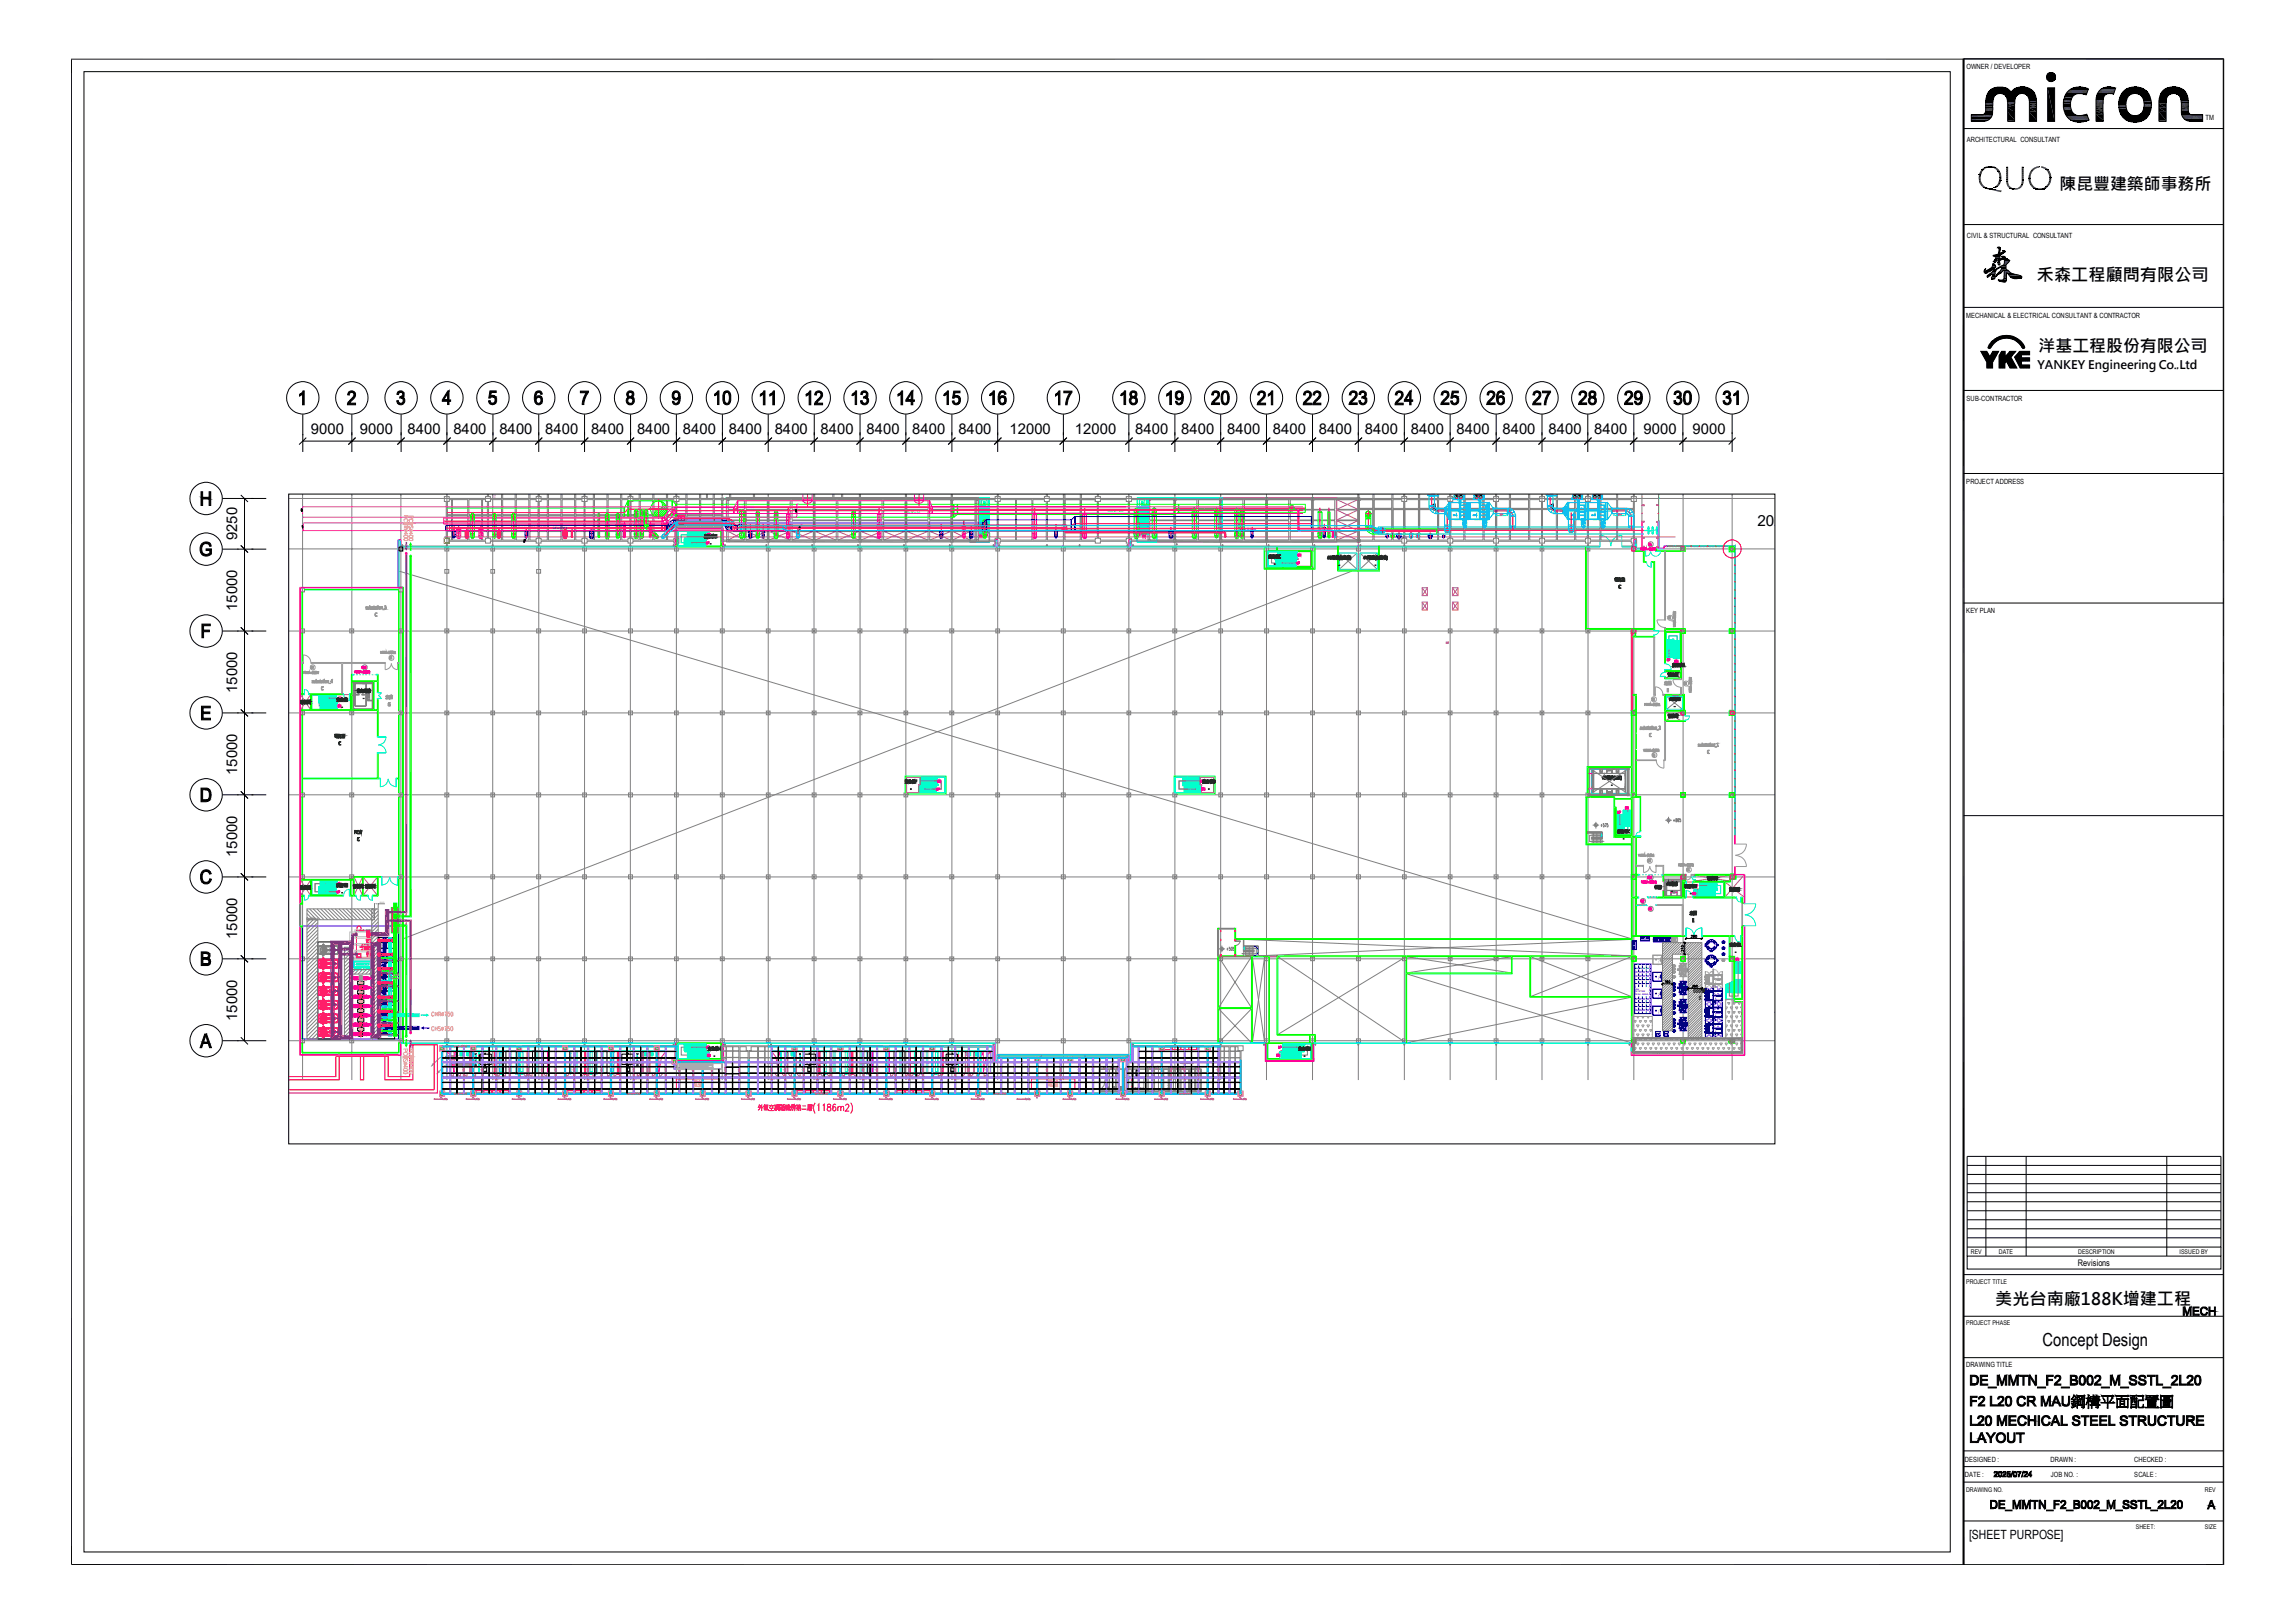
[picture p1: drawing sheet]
<svg xmlns="http://www.w3.org/2000/svg" width="420mm" height="297mm" viewBox="0 0 420 297" stroke-linecap="round" stroke-linejoin="round" font-family="sans-serif">
<defs><g id="words">
<text font-size="3.3" x="373.8" y="246.3">Concept Design</text>
<g font-size="3.1">
<text x="376.9" y="34.8">陳昆豐建築師事務所</text>
<text x="372.7" y="51.5">禾森工程顧問有限公司</text>
<text x="373.1" y="64.3">洋基工程股份有限公司</text>
<text x="365.1" y="238.7">美光台南廠188K增建工程</text>
</g>
<text font-size="2.8" x="321.6" y="96.2">202</text>
<g font-size="2.7">
<text x="56.9" y="79.4">9000</text>
<text x="65.9" y="79.4">9000</text>
<text x="74.6" y="79.4">8400</text>
<text x="83" y="79.4">8400</text>
<text x="91.4" y="79.4">8400</text>
<text x="99.8" y="79.4">8400</text>
<text x="108.2" y="79.4">8400</text>
<text x="116.6" y="79.4">8400</text>
<text x="125" y="79.4">8400</text>
<text x="133.4" y="79.4">8400</text>
<text x="141.8" y="79.4">8400</text>
<text x="150.2" y="79.4">8400</text>
<text x="158.6" y="79.4">8400</text>
<text x="167" y="79.4">8400</text>
<text x="175.4" y="79.4">8400</text>
<text x="184.7" y="79.4">12000</text>
<text x="196.7" y="79.4">12000</text>
<text x="207.8" y="79.4">8400</text>
<text x="216.2" y="79.4">8400</text>
<text x="224.6" y="79.4">8400</text>
<text x="233" y="79.4">8400</text>
<text x="241.4" y="79.4">8400</text>
<text x="249.8" y="79.4">8400</text>
<text x="258.2" y="79.4">8400</text>
<text x="266.6" y="79.4">8400</text>
<text x="275" y="79.4">8400</text>
<text x="283.4" y="79.4">8400</text>
<text x="291.8" y="79.4">8400</text>
<text x="300.8" y="79.4">9000</text>
<text x="309.8" y="79.4">9000</text>
<text x="43.4" y="98.9" transform="rotate(-90 43.4 98.9)">9250</text>
<text x="43.4" y="111.8" transform="rotate(-90 43.4 111.8)">15000</text>
<text x="43.4" y="126.8" transform="rotate(-90 43.4 126.8)">15000</text>
<text x="43.4" y="141.8" transform="rotate(-90 43.4 141.8)">15000</text>
<text x="43.4" y="156.8" transform="rotate(-90 43.4 156.8)">15000</text>
<text x="43.4" y="171.8" transform="rotate(-90 43.4 171.8)">15000</text>
<text x="43.4" y="186.8" transform="rotate(-90 43.4 186.8)">15000</text>
</g>
<text font-size="2.3" x="360.3" y="281.5">[SHEET PURPOSE]</text>
<g font-size="2.2">
<text x="372.9" y="67.5">YANKEY Engineering Co. Ltd</text>
<text x="397.5" y="68.1">，</text>
</g>
<text font-size="1.7" x="380.2" y="231.6">Revisions</text>
<g font-size="1.3">
<text x="359.9" y="12.6">OWNER / DEVELOPER</text>
<text x="403.6" y="22">TM</text>
<text x="359.9" y="25.9">ARCHITECTURAL CONSULTANT</text>
<text x="360" y="43.5">CIVIL &amp; STRUCTURAL CONSULTANT</text>
<text x="359.8" y="58.1">MECHANICAL &amp; ELECTRICAL CONSULTANT &amp; CONTRACTOR</text>
<text x="359.9" y="73.4">SUB-CONTRACTOR</text>
<text x="359.8" y="88.6">PROJECT ADDRESS</text>
<text x="359.8" y="112.1">KEY PLAN</text>
<text x="359.8" y="250.2">DRAWING TITLE</text>
<text x="359.6" y="267.5">DESIGNED :</text>
<text x="375.2" y="267.5">DRAWN :</text>
<text x="390.6" y="267.5">CHECKED :</text>
<text x="359.6" y="270.3">DATE :</text>
<text x="375.3" y="270.3">JOB NO. :</text>
<text x="390.6" y="270.3">SCALE :</text>
</g>
<g font-size="1.2">
<text x="360.7" y="229.5">REV</text>
<text x="365.8" y="229.5">DATE</text>
<text x="380.3" y="229.5">DESCRIPTION</text>
<text x="398.9" y="229.5">ISSUED BY</text>
<text x="359.8" y="235">PROJECT TITLE</text>
<text x="359.8" y="242.6">PROJECT PHASE</text>
<text x="359.8" y="273">DRAWING NO.</text>
<text x="403.5" y="273">REV</text>
<text x="390.9" y="279.9">SHEET:</text>
<text x="403.5" y="279.9">SIZE</text>
</g>
<g font-size=".6" fill="#f0f">
<text x="90.7" y="91" transform="rotate(-90 90.7 91)">VE</text>
<text x="135.4" y="93">VEX Ø230</text>
<text x="97" y="96.6">VEX Ø1100</text>
</g>
<g font-size=".6" fill="#0f0">
<text x="165.4" y="94.1">SEX Ø2400</text>
<text x="202.7" y="93.7">SEX Ø1900</text>
<text x="219.2" y="93.2">SEX Ø1500</text>
<text x="258.8" y="97.4">SEX Ø950</text>
</g>
<text font-size=".6" fill="#f00" x="93.5" y="96.8">AEX Ø1050</text>
<g font-size=".6" fill="#00f">
<text x="101.1" y="96.8">GEX Ø950</text>
<text x="226.9" y="97">GEX Ø2400</text>
<text x="254.5" y="98.4">GEX Ø1400</text>
</g>
<g font-size=".4" fill="#00f">
<text x="299.4" y="181.1">BA</text>
<text x="299.4" y="181.6">SYSTEM</text>
<text x="299.4" y="182.1">EQU. AREA</text>
</g>
<g font-size=".3" fill="#808080">
<text x="56.9" y="168">200</text>
<text x="69.5" y="165.3">69,63</text>
</g>
<text font-size=".3" x="324.7" y="185.4">P</text>
</g></defs>
<g fill="none" stroke="#808080" stroke-width=".18">
<path d="M52.9 91.2h271.9M55.4 90.5v107.1M64.4 90.5v.3zM64.4 90.5v107.1M73.4 90.5v.3zM73.4 90.5v107.1M73.5 99.8h.2zM73.6 99.7l.1 .1-.1 .1zM81.7 99.8h.2zM81.7 99.7l.2 .1-.1 .1zM81.8 90.5v.3zM81.8 90.5v107.1"/>
<path d="M81.9 97.3h.7v1.5h-.4v-.3h-.3zM81.9 94.4h.7v2.7h-.7zM81.9 91.8h.3v-.4h.4v2.8h-.7zM82.8 97.3h2.8v1.5h-2.8zM82.8 94.4h2.8v2.7h-2.8zM82.8 91.4h2.8v2.8h-2.8zM85.8 97.3h2.3v1.5h-2.3zM85.8 94.4h2.3v2.7h-2.3zM85.8 91.4h2.3v2.8h-2.3zM88.3 97.3h.9v1.2h-.3v.3h-.6zM88.3 94.4h.9v2.7h-.9zM88.3 91.4h.6v.4h.3v2.4h-.9z"/>
<path d="M89.2 90.5v.4h-.3v.3h-6.7v-.3h-.9v.9h.4v6.7h-.4v.9h.9v-.4h6.7v.4h.8v-.4h8.4v.4h.9v-.4h7.5v.4h.9v-.4h7.5v.4h.9v-.4h7.5v.4h.9v-.9h-.3v-2h8.2l-.1 2.7h.4v-.2l8 .2h25.6v-.2h8v.2h.4v-.2h7.7v.4h.9v-.4h17.4v.4h1v-.4h4.7v.4h1v-.4h7.7v.2h.4v-.2l8 .2h17.2v-.2h8v.2h.4v-.2h7.7v.4h.9v-.4h7.6v.4h.9v-.4h7.4v.4h.9v-.4h7.6v.4h.9v-.4h7.5v.4h.8v-.4h7.5v.4h1v-.9h-.4v-6.7h.4v-.9h-.4v-.4M89.4 97.3h2.4v1.5h-2.1v-.3h-.3zM89.4 94.4h2.4v2.7h-2.4zM89.4 91.8h.3v-.4h2.1v2.8h-2.4zM89.4 90.5v.4h.3v.3h2.1v-.7M90.2 90.5v.3zM90.2 90.5v107.1M92 97.3h2.3v1.5h-2.3zM92 94.4h2.3v2.7h-2.3zM92 91.4h2.3v2.8h-2.3zM92 90.5v.7h2.3v-.7M94.5 97.3h2.3v1.5h-2.3z"/>
<path d="M94.5 94.4h2.3v2.7h-2.3zM94.5 91.4h2.3v2.8h-2.3zM94.5 90.5v.7h2.3v-.7M97 97.3h1.5v1.2h-.4v.3h-1.1zM97 94.4h1.5v2.7h-1.5zM97 91.4h1.1v.4h.4v2.4h-1.5zM97 90.5v.7h1.1v-.3h.4v-.4M98.6 90.5v.3zM98.6 90.5v107.1M98.7 97.3h1.5v1.5h-1.2v-.3h-.3zM98.7 94.4h1.5v2.7h-1.5zM98.7 91.8h.3v-.4h1.2v2.8h-1.5z"/>
<path d="M98.7 90.5v.4h.3v.3h1.2v-.7M100.4 97.3h2.3v1.5h-2.3zM100.4 94.4h2.3v2.7h-2.3zM100.4 91.4h2.3v2.8h-2.3zM100.4 90.5v.7h2.3v-.7M102.9 97.3h2.3v1.5h-2.3zM102.9 94.4h2.3v2.7h-2.3zM102.9 91.4h2.3v2.8h-2.3zM102.9 90.5v.7h2.3v-.7M105.4 97.3h1.5v1.2h-.4v.3h-1.1zM105.4 94.4h1.5v2.7h-1.5zM105.4 91.4h1.1v.4h.4v2.4h-1.5z"/>
<path d="M105.4 90.5v.7h1.1v-.3h.4v-.4M106.9 99.8h.2zM106.9 99.7l.2 .1-.1 .1zM107 90.5v.3zM107 90.5v107.1M107.1 97.3h1.5v1.5h-1.2v-.3h-.3zM107.1 94.4h1.5v2.7h-1.5zM107.1 91.8h.3v-.4h1.2v2.8h-1.5zM107.1 90.5v.4h.3v.3h1.2v-.7M108.8 97.3h2.3v1.5h-2.3zM108.8 94.4h2.3v2.7h-2.3zM108.8 91.4h2.3v2.8h-2.3z"/>
<path d="M108.8 90.5v.7h2.3v-.7M111.3 97.3h2.3v1.5h-2.3zM111.3 94.4h2.3v2.7h-2.3zM111.3 91.4h2.3v2.8h-2.3zM111.3 90.5v.7h2.3v-.7M113.8 97.3h1.5v1.2h-.4v.3h-1.1zM113.8 94.4h1.5v2.7h-1.5zM113.8 91.4h1.1v.4h.4v2.4h-1.5zM113.8 90.5v.7h1.1v-.3h.4v-.4M115.3 99.8h.1zM115.3 99.7l.1 .1v.1zM115.4 90.5v.3z"/>
<path d="M115.4 90.5v107.1M115.5 97.3h1.5v1.5h-1.2v-.3h-.3zM115.5 94.4h1.5v2.7h-1.5zM115.5 91.8h.3v-.4h1.2v2.8h-1.5zM115.5 90.5v.4h.3v.3h1.2v-.7M117.2 97.3h2.3v1.5h-2.3zM117.2 94.4h2.3v2.7h-2.3zM117.2 91.4h2.3v2.8h-2.3zM117.2 90.5v.7h2.3v-.7M119.7 97.3h2.3v1.5h-2.3zM119.7 94.4h2.3v2.7h-2.3zM119.7 91.4h2.3v2.8h-2.3z"/>
<path d="M119.7 90.5v.7h2.3v-.7M122.2 97.3h1.5v1.2h-.4v.3h-1.1zM122.2 94.4h1.5v2.7h-1.5zM122.2 91.4h1.1v.4h.4v2.4h-1.5zM122.2 90.5v.7h1.1v-.3h.4v-.4M123.2 99.8h.2zM123.2 99.7l.2 .1-.1 .1zM123.8 90.5v.3zM123.8 90.5v107.1M123.9 94.4h1.6v1.9h-1.6zM123.9 91.8h.3v-.4h1.3v2.8h-1.6zM123.9 90.5v.4h.3v.3h1.3v-.7"/>
<path d="M125.7 94.4h2.3v1.9h-2.3zM125.7 91.4h2.3v2.8h-2.3zM125.7 90.5v.7h2.3v-.7M126.6 99.3h2.6M126.7 99.2v.2M128.2 94.4h2.3v1.9h-2.3zM128.2 91.4h2.3v2.8h-2.3zM128.2 90.5v.7h1.1v-.7M129.1 99.2v.2M129.2 99.3h.1M129.5 97.8l-4.8 .1v1.4h4.5M129.5 90.5v.7h1v-.7"/>
<path d="M130.7 94.4h1.4v1.9h-1.4zM130.7 91.4l1.4 .1v2.7h-1.4zM130.7 90.5v.7h2.8v-.7M132.2 90.5v.3zM132.2 90.5v107.1M132.3 91.5l8.1-.1 .1 7.4h-8.1zM132.6 99.7l.2 .1-.1 .1zM133 91.2h.4v.4h-.4zM133 98.8h.4v.4h-.4zM133 98.8v-7.3h.3v1.7h2.9v-1.8h-2.8v-.3h7v.3h-3.9v1.8h3.9v-1.7h.3v1.7h3.9v-1.8h-3.8v-.3h8v.3h-3.9v1.8h3.9v-1.7h.3v1.7h3.9v-1.8h-3.8v-.3h8v.3h-3.9v1.8h3.9v-1.7h.3v1.7h3.9v-1.8h-3.8v-.3h8v.3h-3.9v1.8h3.9v-1.7h.3v1.7h3.9v-1.8h-3.8v-.3h8v.3h-3.9v1.8h3.9v-1.7h.3v1.7h4.5v-1.7h.3v7.3M133.3 98.8v-1.6h2.9v1.6h-2.8M133.3 93.3h2.9v1.9h-2.9z"/>
<path d="M133.3 95.3h2.9v1.8h-2.9zM133.4 99.2h7M133.7 90.5v.7h4.2v-.7M136.5 93.3h3.9v1.9h-3.9zM136.5 95.3h3.9v1.8h-3.9zM138.1 90.5v.7h10.8v-.7M140.2 99.8h.1zM140.2 99.7l.1 .1-.1 .1zM140.4 91.2h.4v.4h-.4zM140.4 98.8h.4v.4h-.4zM140.4 98.8v-1.6h-3.9v1.6h3.9M140.6 90.5v.3z"/>
<path d="M140.6 90.5v107.1M140.7 91.5l8.2-.1v7.4h-8.2zM140.7 98.8v-1.6h3.9v1.6h-3.8M140.7 93.3h3.9v1.9h-3.9zM140.7 95.3h3.9v1.8h-3.9zM140.8 99.2h8M144.9 93.3h3.9v1.9h-3.9zM144.9 95.3h3.9v1.8h-3.9zM148.8 91.2h.4v.4h-.4zM148.8 98.8h.4v.4h-.4zM148.8 98.8v-1.6h-3.9v1.6h3.9M149 90.5v.3z"/>
<path d="M149 90.5v107.1M149.1 91.4h8.1l.1 7.4h-8.1zM149.1 90.5v.7h3.3v-.7M149.1 98.8v-1.6h3.9v1.6h-3.8M149.1 93.3h3.9v1.9h-3.9zM149.1 95.3h3.9v1.8h-3.9zM149.2 99.2h8M152.6 90.5v.7h1.4v-.7M153.3 93.3h3.9v1.9h-3.9zM153.3 95.3h3.9v1.8h-3.9zM154.2 90.5v.7h3l.1-.7M157 99.7l.1 .1-.1 .1z"/>
<path d="M157.2 91.2h.4v.4h-.4zM157.2 98.8h.4v.4h-.4zM157.2 98.8v-1.6h-3.9v1.6h3.9M157.4 90.5v.3zM157.4 90.5v107.1M157.5 90.5l.1 .7h8l.1-.1v-.6M157.5 98.8v-1.6h3.9v1.6h-3.8M157.5 93.3h3.9v1.9h-3.9zM157.5 95.3h3.9v1.8h-3.9zM157.6 91.4l8.1 .1v7.3h-8.1zM157.6 99.2h8M161.7 93.3h3.9v1.9h-3.9z"/>
<path d="M161.7 95.3h3.9v1.8h-3.9zM165.4 99.8h.1zM165.6 91.2h.4v.4h-.4zM165.6 98.8h.4v.4h-.4zM165.6 98.8v-1.6h-3.9v1.6h3.9M165.8 90.5v.3zM165.8 90.5v107.1M165.9 91.5l8.1-.1 .1 7.4h-8.1zM165.9 90.5l.1 .7h8l.1-.7M165.9 98.8v-1.6h3.9v1.6h-3.8M165.9 93.3h3.9v1.9h-3.9zM165.9 95.3h3.9v1.8h-3.9z"/>
<path d="M166 99.2h8M170.1 93.3h3.9v1.9h-3.9zM170.1 95.3h3.9v1.8h-3.9zM173.7 99.8h.2zM173.8 99.7l.1 .1-.1 .1zM174 91.2h.4v.4h-.4zM174 98.8h.4v.4h-.4zM174 98.8v-1.6h-3.9v1.6h3.9M174.2 90.5v.3zM174.2 90.5v107.1M174.3 91.5l4.1-.1v2.5h-4.1zM174.3 97.2h4.1v1.6h-4z"/>
<path d="M174.3 94.1h4.1v2.9h-4.1zM174.3 90.5l.1 .7h7.7v-.3h.4v-.4M174.3 93.3h4.5v1.9h-4.5zM174.3 95.3h4.5v1.8h-4.5zM174.3 98.8v-1.6h4.5v1.6M174.4 91.1h4.3v.3h-4.3zM174.4 98.8h4.3M174.4 99.2h4.3M178.6 91.4h3.5v.4h.4v2.1h-3.9zM178.6 97.2h3.9v1.3h-.4v.3h-3.5zM178.6 94.1h3.9v2.9h-3.9zM178.7 91.2h.4v.4h-.4z"/>
<path d="M178.7 98.8h.4v.4h-.4zM179.6 92.7l.1-.2v.2M179.7 92.5v5.2M180.6 95.7h.1M180.6 95.7v1.7M182.6 90.5v.3zM182.6 90.5v107.1M182.7 91.8h.3v-.4h2.8v2.5h-3.1zM182.7 97.2h3.1v1.6h-2.8v-.3h-.3zM182.7 94.1h3.1v2.9h-3.1zM182.7 90.5v.4h.3v.3h8.1v-.3h.4v-.4M186 91.4h2.8v2.5h-2.8z"/>
<path d="M186 97.2h2.8v1.6h-2.8zM186 94.1h2.8v2.9h-2.8zM189 91.4h2.1v.4h.4v2.1h-2.5zM189 97.2h2.5v1.6h-2.5zM189 94.1h2.5v2.9h-2.5zM191.5 99.8h.2zM191.6 99.7l.1 .1-.1 .1zM191.7 91.8h.3v-.4h2.7v2.5h-3zM191.7 97.2h3v1.6h-3zM191.7 94.1h3v2.9h-3zM191.7 90.5v.4h.3v.3h2.7v-.7M194.6 90.5v.3z"/>
<path d="M194.6 90.5v107.1M194.9 91.4h2.8v2.5h-2.8zM194.9 97.2h2.8v1.6h-2.8zM194.9 94.1h2.8v2.9h-2.8zM194.9 90.5v.7h2.8v-.7M197.5 99.8h.2zM197.5 99.7l.2 .1-.1 .1zM197.9 91.4h2.5v.4h.4v2.1h-2.9zM197.9 97.2h2.9v1.3h-.4v.3h-2.5zM197.9 94.1h2.9v2.9h-2.9zM197.9 90.5v.7h2.5v-.3h.4v-.4M201 91.8h.4v-.4h4.7v.4h.4v2.1h-5.5z"/>
<path d="M201 97.2h5.5v1.3h-.4v.3h-4.7v-.3h-.4zM201 94.1h5.5v2.9h-5.5zM201 90.5v.4h.4v.3h4.7v-.3h1v.3l8.1-.1v.2h8v-.2h.4v.2h8v-.2h.4v.2h8v-.2h.4v.2h8l.1-.8M206.6 90.5v.3zM206.6 90.5v107.1M206.7 91.8h.4v-.4h7.7l.1 2.5h-8.2zM206.7 97.2h8.2v1.6h-7.8v-.3h-.4zM206.7 94.1h8.2v2.9h-8.2zM207.3 99.8h.1zM207.3 99.7l.1 .1-.1 .1zM208.4 95.7h.2M208.5 95.7v1.7"/>
<path d="M209.4 92.7l.1-.2 .1 .2M209.5 92.5v5.2M210.1 91.2h.4v.4h-.4zM210.1 98.8h.4v.4h-.4zM210.1 98.8v-7.3h.3v1.7h4.4v-1.7h.3v1.7h3.9v-1.8h-3.8v-.3h8v.3h-3.9v1.8h3.9v-1.7h.4v1.7h3.9v-1.8h-3.9v-.3h8v.3h-3.8v1.8h3.8v-1.7h.3v1.7h3.9v-1.8h-3.8v-.3h8v.3h-3.9v1.8h3.9v-1.7h.3v1.7h4v-1.8h-3.9v-.3h8v.3h-3.8v1.8h3.9v-1.7h.3v7.3h-.3v-1.6h-3.9v1.6h3.8v.4h-8M210.4 93.3h4.4v1.9h-4.4zM210.4 95.3h4.4v1.8h-4.4zM210.4 98.8v-1.6h4.4v1.6M210.5 91.1h4.3v.3h-4.3zM210.5 98.8h4.3M210.5 99.2h4.3M214.8 91.2h.4v.4h-.4z"/>
<path d="M214.8 98.8h.4v.4h-.4zM215 90.5v.3zM215 90.5v107.1M215.1 91.5h8.2v7.3h-8.1zM215.1 98.8v-1.6h3.9v1.6h-3.8M215.1 93.3h3.9v1.9h-3.9zM215.1 95.3h3.9v1.8h-3.9zM215.2 99.2h8M215.3 99.6h.1zM215.3 99.6h.1l-.1 .1zM219.3 93.3h3.9v1.9h-3.9zM219.3 95.3h3.9v1.8h-3.9z"/>
<path d="M223.2 91.2h.4v.4h-.4zM223.2 98.8h.4v.4h-.4zM223.2 98.8v-1.6h-3.9v1.6h3.9M223.4 90.5v.3zM223.4 90.5v107.1M223.5 91.5l8.1-.1 .1 7.4h-8.2zM223.6 98.8v-1.6h3.9v1.6h-3.9M223.6 93.3h3.9v1.9h-3.9zM223.6 95.3h3.9v1.8h-3.9zM223.6 99.2h8M227.8 93.3h3.8v1.9h-3.8zM227.8 95.3h3.8v1.8h-3.8z"/>
<path d="M231.6 91.2h.4v.4h-.4zM231.6 98.8h.4v.4h-.4zM231.6 98.8v-1.6h-3.8v1.6h3.8M231.8 90.5v.3zM231.8 90.5v107.1M231.9 91.5h8.2v7.3h-8.1zM231.9 98.8v-1.6h3.9v1.6h-3.8M231.9 93.3h3.9v1.9h-3.9zM231.9 95.3h3.9v1.8h-3.9zM232 99.2h8M232.1 99.7l.1 .1v.1zM236.1 93.3h3.9v1.9h-3.9z"/>
<path d="M236.1 95.3h3.9v1.8h-3.9zM240 91.2h.4v.4h-.4zM240 98.8h.4v.4h-.4zM240 98.8v-1.6h-3.9v1.6h3.9M240.2 90.5v.3zM240.2 90.5v107.1M240.3 91.5l8.1-.1 .1 7.4h-8.2zM240.3 98.8v-1.6h4v1.6h-3.9M240.3 93.3h4v1.9h-4zM240.3 95.3h4v1.8h-4zM240.5 99.7v.2zM244.6 93.3h3.9v1.9h-3.9z"/>
<path d="M244.6 95.3h3.9v1.8h-3.9zM248.5 91.2h.5v.4h-.5zM248.5 98.8h.5v.4h-.5zM248.6 90.5v.3zM248.6 90.5v107.1M248.7 96.9h2.5v1.9h-2.4zM248.7 93.2h2.5v3.6h-2.5zM248.7 91.5l2.5-.1v1.6h-2.5zM248.7 91.4h2.5v1.6h-2.5zM248.7 90.5l.1 .7h2.4v-.7M248.9 99.8h.1zM251.5 96.9h3.2v1.9h-3.2z"/>
<path d="M251.5 93.2h3.2v3.6h-3.2zM251.5 91.4h3.2v1.6h-3.2zM251.5 90.5v.7h3.2v-.7M254.9 96.9h2v1.6h-.4v.3h-1.6zM254.9 93.2h2v3.6h-2zM254.9 91.4h1.6v.4h.4v1.2h-2zM254.9 90.5v.7h1.6v-.3h.4v-.4M256.9 99.8h.2zM257 99.7l.1 .1-.1 .1zM257 90.5v.3zM257 90.5v107.1M257.1 96.9h2.5v1.9h-2.2v-.3h-.3z"/>
<path d="M257.1 93.2h2.5v3.6h-2.5zM257.1 91.8h.3v-.4h2.2v1.6h-2.5zM257.1 90.5v.4h.3v.3h2.2v-.7M259.8 96.9h3.3v1.9h-3.3zM259.8 93.2h3.3v3.6h-3.3zM259.8 91.4h3.3v1.6h-3.3zM259.8 90.5v.7h3.3v-.7M263.3 96.9h2v1.6h-.3v.3h-1.7zM263.3 93.2h2v3.6h-2zM263.3 91.4h1.7v.4h.3v1.2h-2zM263.3 90.5v.7h1.7v-.3h.3v-.4M265.3 99.7l.2 .1-.1 .1z"/>
<path d="M265.4 90.5v.3zM265.4 90.5v107.1M265.5 96.9h2.4v1.9h-2v-.3h-.4zM265.5 93.2h2.4v3.6h-2.4zM265.5 91.8h.4v-.4h2v1.6h-2.4zM265.5 90.5v.4h.4v.3h2v-.7M268.1 96.9h3.3v1.9h-3.3zM268.1 93.2h3.3v3.6h-3.3zM268.1 91.4h3.3v1.6h-3.3zM268.1 90.5v.7h3.3v-.7M271.6 96.9h2.1v1.6h-.4v.3h-1.7zM271.6 93.2h2.1v3.6h-2.1z"/>
<path d="M271.6 91.4h1.7v.4h.4v1.2h-2.1zM271.6 90.5v.7h1.7v-.3h.4v-.4M273.7 99.8h.2zM273.8 90.5v.3zM273.8 90.5v107.1M273.9 96.9h2.3v1.9h-2v-.3h-.3zM273.9 93.2h2.3v3.6h-2.3zM273.9 91.8h.3v-.4h2v1.6h-2.3zM273.9 90.5v.4h.3v.3h2v-.7M276.4 96.9h3.3v1.9h-3.3zM276.4 93.2h3.3v3.6h-3.3zM276.4 91.4h3.3v1.6h-3.3z"/>
<path d="M276.4 90.5v.7h3.3v-.7M279.9 96.9h2.2v1.6h-.3v.3h-1.9zM279.9 93.2h2.2v3.6h-2.2zM279.9 91.4h1.9v.4h.3v1.2h-2.2zM279.9 90.5v.7h1.9v-.3h.3v-.4M282.1 99.8h.2zM282.2 99.7l.1 .1-.1 .1zM282.2 90.5v.3zM282.2 90.5v107.1M282.3 96.9h2.5v1.9h-2.1v-.3h-.4zM282.3 93.2h2.5v3.6h-2.5zM282.3 91.8h.4v-.4h2.1v1.6h-2.5z"/>
<path d="M282.3 90.5v.4h.4v.3h2.1v-.7M285 96.9h3.2v1.9h-3.2zM285 93.2h3.2v3.6h-3.2zM285 91.4h3.2v1.6h-3.2zM285 90.5v.7h3.2v-.7M288.4 96.9h2.1v1.6h-.3v.3h-1.8zM288.4 93.2h2.1v3.6h-2.1zM288.4 91.4h1.8v.4h.3v1.2h-2.1zM288.4 90.5v.7h1.8v-.3h.3v-.4M290.5 99.8h.2zM290.6 99.7l.1 .1-.1 .1zM290.6 90.5v.3z"/>
<path d="M290.6 90.5v107.1M290.7 96.9h2.1v1.9h-1.8v-.3h-.3zM290.7 93.2h2.1v3.6h-2.1zM290.7 91.8h.3v-.4h1.8v1.6h-2.1zM290.7 90.5v.4h.3v.3h1.8v-.7M293 96.9h2.9v1.9h-2.9zM293 93.2h2.9v3.6h-2.9zM293 91.4h2.9v1.6h-2.9zM293 90.5v.7h2.9v-.7M296 96.9h2.9v1.6h-.4v.3h-2.5zM296 93.2h2.9v3.6h-2.9zM296 91.4h2.5v.4h.4v1.2h-2.9z"/>
<path d="M296 90.5v.7h2.5v-.3h.4v-.4M298.7 99.7l.1 .1-.1 .1zM299 90.5v.3zM299 90.5v107.1M300.5 94v1.5zM300.5 92.5v1.5zM300.5 91v1.4zM300.5 90.5v.5zM303.5 94v1.5zM303.5 92.5v1.5zM303.5 91v1.4zM303.5 90.5v.5z"/>
<path d="M305.1 99.9h1.3zM305.1 100h1.3zM305.1 99.9l1.3 .1zM306.6 99.9h1.3zM306.6 100h1.3zM306.6 99.9l1.3 .1zM308 90.5v.3zM308 99.9h1.5zM308 90.5v107.1M309.5 99.9h1.5zM311 99.9h1.5zM312.5 99.9h1.5z"/>
<path d="M314 99.9h1.5zM315.5 99.9h1.5zM317 90.5v107.1M317 99.9h.5zM317.5 99.9v.5zM52.9 115.5h271.9M52.9 100.4h271.9M55 115.1h.7v.7h-.7zM55 107.6h.7v.7h-.7zM64 115.1h.7v.7h-.7zM73 115.1h.7v.7h-.7zM73 107.6h.7v.7h-.7z"/>
<path d="M73 100.1h.7v.7h-.7zM73 104.5l225.5 67.3-.1 .1M81.4 115.1h.7v.7h-.7zM81.4 100.1h.7v.7h-.7zM81.4 104.2h.7v.7h-.7zM89.8 115.1h.7v.7h-.7zM89.8 100.1h.7v.7h-.7zM89.8 104.2h.7v.7h-.7zM98.2 115.1h.7v.7h-.7zM98.2 100.1h.7v.7h-.7zM98.2 104.2h.7v.7h-.7zM106.6 115.1h.7v.7h-.7z"/>
<path d="M106.6 100.1h.7v.7h-.7zM115 115.1h.7v.7h-.7zM115 100.1h.7v.7h-.7zM123.4 115.1h.7v.7h-.7zM123.4 100.1h.7v.7h-.7zM131.8 115.1h.7v.7h-.7zM131.8 100.1h.7v.7h-.7zM140.2 115.1h.7v.7h-.7zM140.2 100.1h.7v.7h-.7zM148.6 115.1h.8v.7h-.8zM148.6 100.1h.8v.7h-.8zM157 115.1h.7v.7h-.7z"/>
<path d="M157 100.1h.7v.7h-.7zM165.4 115.1h.7v.7h-.7zM165.4 100.1h.7v.7h-.7zM173.8 115.1h.7v.7h-.7zM173.8 100.1h.7v.7h-.7zM182.2 115.1h.7v.7h-.7zM182.2 100.1h.7v.7h-.7zM194.2 115.1h.7v.7h-.7zM194.2 100.1h.7v.7h-.7zM206.2 115.1h.7v.7h-.7zM206.2 100.1h.7v.7h-.7zM214.6 115.1h.7v.7h-.7z"/>
<path d="M214.6 100.1h.7v.7h-.7zM223.1 115.1h.6v.7h-.6zM223.1 100.1h.6v.7h-.6zM231.4 115.1h.8v.7h-.8zM231.4 100.1h.8v.7h-.8zM234.6 103h2.6M234.7 102.9v.2M237.1 102.9v.2M237.2 103h.1M237.4 101.5h-4.7v1.5h4.5M239.9 115.1h.6v.7h-.6zM239.9 100.1h.6v.7h-.6z"/>
<path d="M245.1 101.2l3.2 3M247.4 104.5l-173.6 67.3M248.2 115.1h.8v.7h-.8zM248.2 100.1h.8v.7h-.8zM248.3 101.2l-3.2 3M248.9 101.2l3.2 3M252.1 101.2l-3.2 3M256.7 115.1h.6v.7h-.6zM256.7 100.1h.6v.7h-.6zM265 115.1h.7v.7h-.7zM265 100.1h.7v.7h-.7zM273.4 115.1h.8v.7h-.8z"/>
<path d="M273.4 100.1h.8v.7h-.8zM281.9 115.1h.6v.7h-.6zM281.9 100.1h.6v.7h-.6zM290.2 115.1h.8v.7h-.8zM290.2 100.1h.8v.7h-.8zM298.7 115.1h.6v.7h-.6zM298.7 100.1h.6v.7h-.6zM305.4 119h.1M305.4 118.9v1.3M306.8 118.5h.2M306.9 118.4v2.1M307.6 115.1h.8v.7h-.8z"/>
<path d="M307.6 100.1h.8v.7h-.8zM316.7 115.1h.7v.7h-.7zM316.7 100.1h.7v.7h-.7zM317.5 120v1.4zM317.5 118.5v1.5zM317.5 117v1.4zM317.5 115.5v1.5zM317.5 114v1.4zM317.5 112.5v1.5zM317.5 111v1.5zM317.5 109.5v1.4zM317.5 108v1.5z"/>
<path d="M317.5 106.5v1.4zM317.5 105v1.5zM317.5 103.5v1.4zM317.5 102v1.5zM317.5 100.5v1.4zM52.9 130.5h271.9M55 130.1h.7v.7h-.7zM60.2 127.8h1.3M60.3 127.7v.1M61.4 127.7l.1 .1h-.1M61.5 127.8h-3.1v1.4l3.4-.1M61.5 127.7v.1"/>
<path d="M64 130.1h.7v.7h-.7zM64.6 124.8v5M64.7 124.8h3.4v5h-3.4zM64.7 125h3.4M64.7 129.7h3.4M64.8 127.1v.1zM64.9 127.1h.1M64.8 124.7h-.4v2.5M64.8 124.8v.2M64.8 127.1h.1M64.9 125l1.4 .1M64.9 125l.1-.2-.1 4.4h2.1v-4.2"/>
<path d="M64.9 125h.8M65 124.8h.1M65.1 127h.6v.2h-.6zM65.4 126.9v.3M65.6 124.8h.7zM65.6 124.8h.1M65.7 124.8l-.8 .1M66.2 127h.6v.2h-.6zM66.3 124.8h.8zM66.3 124.7v.1M66.5 126.9v.3M67 124.8h.1"/>
<path d="M67.1 124.7h.1M67.1 127.1h.1M67.2 127.1h.1M67.1 124.7h1.2v5.2h-3.9v-2.5M67.2 127.1v.1M67.4 126.5h.2v1.5h-.2zM67.4 128.1h.1zM67.4 126.9h.2v.7h-.2zM67.4 126.4h.1M67.5 126.4h.1M67.5 126.4v.1M67.5 128v.1"/>
<path d="M68 124.9v.2h-3v4.1h2v-4.1l-1.4-.1M68 125h.1M68 124.8v.2M68.1 126.4h-.8v1.7h.8M68.1 126.3h-.9v2h.9M73 130.1h.7v.7h-.7zM81.4 130.1h.7v.7h-.7zM89.8 130.1h.7v.7h-.7zM98.2 130.1h.7v.7h-.7zM106.6 130.1h.7v.7h-.7zM115 130.1h.7v.7h-.7zM123.4 130.1h.7v.7h-.7z"/>
<path d="M131.8 130.1h.7v.7h-.7zM140.2 130.1h.7v.7h-.7zM148.6 130.1h.8v.7h-.8zM157 130.1h.7v.7h-.7zM165.4 130.1h.7v.7h-.7zM173.8 130.1h.7v.7h-.7zM182.2 130.1h.7v.7h-.7zM194.2 130.1h.7v.7h-.7zM206.2 130.1h.7v.7h-.7zM214.6 130.1h.7v.7h-.7zM223.1 130.1h.6v.7h-.6zM231.4 130.1h.8v.7h-.8z"/>
<path d="M239.9 130.1h.6v.7h-.6zM248.2 130.1h.8v.7h-.8zM256.7 130.1h.6v.7h-.6zM265 130.1h.7v.7h-.7zM273.4 130.1h.8v.7h-.8zM281.9 130.1h.6v.7h-.6zM290.2 130.1h.8v.7h-.8zM298.7 130.1h.6v.7h-.6zM305 127.5l2.9 2.3M305.4 120.1v.1l.1-.1M305.4 120.2v-3.8h1.5v4.1M305.4 120.2h.1"/>
<path d="M306.9 120.4v.1M307.6 130.1h.8v.7h-.8zM307.9 127.5l-2.9 2.3M316.7 130.1h.7v.7h-.7zM317.5 139.5v1.5zM317.5 138v1.4zM317.5 136.5v1.5zM317.5 135v1.4zM317.5 133.5v1.4zM317.5 132v1.5zM317.5 130.5v1.4zM317.5 129v1.5z"/>
<path d="M317.5 127.5v1.4zM317.5 126v1.5zM317.5 124.4v1.5zM317.5 123v1.4zM317.5 121.5v1.5zM52.9 145.4h271.9M55 145.1h.7v.7h-.7zM64 145.1h.7v.7h-.7zM73 145.1h.7v.7h-.7zM81.4 145.1h.7v.7h-.7zM89.8 145.1h.7v.7h-.7zM98.2 145.1h.7v.7h-.7z"/>
<path d="M106.6 145.1h.7v.7h-.7zM115 145.1h.7v.7h-.7zM123.4 145.1h.7v.7h-.7zM131.8 145.1h.7v.7h-.7zM140.2 145.1h.7v.7h-.7zM148.6 145.1h.8v.7h-.8zM157 145.1h.7v.7h-.7zM165.4 145.1h.7v.7h-.7zM168.3 144.3l-.2 .1 .2 .1M168.4 142.9h3.9v1.5h-4.2M168.4 142.9h3.9v1.5h-3.1M168.4 142.9h.1"/>
<path d="M169.3 144.3v.2M173.8 145.1h.7v.7h-.7zM182.2 145.1h.7v.7h-.7zM194.2 145.1h.7v.7h-.7zM206.2 145.1h.7v.7h-.7zM214.6 145.1h.7v.7h-.7zM218.7 144.3v.2M219.6 142.9h-3.8v1.5h4.1M219.6 142.9h-3.8v1.5h3M219.6 142.9h.1M219.8 144.3l.1 .1-.1 .1M223.1 145.1h.6v.7h-.6z"/>
<path d="M231.4 145.1h.8v.7h-.8zM239.9 145.1h.6v.7h-.6zM248.2 145.1h.8v.7h-.8zM256.7 145.1h.6v.7h-.6zM265 145.1h.7v.7h-.7zM273.4 145.1h.8v.7h-.8zM281.9 145.1h.6v.7h-.6zM290.2 145.1h.8v.7h-.8zM290.2 152.2l.2 .1h2.8v1.2M290.2 152.3l.2 .1h2.8M290.2 154.5l.1 .1M290.2 154.5l.2 .1"/>
<path d="M290.2 154.4l.2 .1M290.2 154.3l.2 .1M290.2 154.2l.2 .1M290.2 154.1l.2 .2M290.2 154l.2 .2M290.2 153.9l.2 .2M290.2 153.8l.2 .2M290.2 153.7l.2 .2M290.2 153.7l.2 .1M290.2 153.6l.2 .1M290.2 153.4l.2 .2M290.2 153.4l.2 .1"/>
<path d="M290.2 153.3l.2 .1M290.2 153.2l.2 .2M290.2 153.1l.2 .2M290.2 153l.2 .2M290.2 152.9l.2 .2M290.2 152.9l.2 .1M290.2 152.8l.2 .1M290.2 152.6l.2 .2M290.2 152.6l.2 .1M290.2 152.5l.2 .1M290.2 152.4l.2 .2M290.2 152.1l.2 .2"/>
<path d="M290.2 152.1l.2 .1M290.2 151.9l.2 .2M290.2 151.8l.2 .2M290.2 151.8l.2 .1M290.2 151.7l.2 .1M290.2 151.6l.2 .1M290.2 151.5l.2 .1M290.2 151.4l.2 .1M290.2 151.3l.2 .2M290.2 151.2l.2 .2M290.2 151.1l.2 .2M290.2 151l.2 .2"/>
<path d="M290.2 151l.2 .1M290.2 150.9l.2 .1M290.2 150.8l.2 .1M290.2 150.7l.2 .1M290.2 150.6l.2 .1M290.2 150.5l.2 .2M290.2 150.4l.2 .2M290.2 150.3l.2 .2M290.2 150.2l.2 .2M290.2 150.1l.2 .2M290.2 150.1l.2 .1M290.2 150l.2 .1"/>
<path d="M290.2 149.9l.2 .1M290.2 149.8l.2 .1M290.2 149.7l.2 .1M290.2 149.6l.2 .2M290.2 149.5l.2 .2M290.2 149.4l.2 .2M290.2 149.3l.2 .2M290.2 149.3l.2 .1M290.2 149.2l.2 .1M290.2 149.1l.2 .1M290.2 149l.2 .1M290.2 148.9l.2 .1"/>
<path d="M290.2 148.8l.2 .2M290.2 148.7l.2 .2M290.2 148.6l.2 .1M290.2 148.5l.2 .2M290.2 148.5l.2 .1M290.2 148.4l.2 .1M290.2 148.2l.2 .2M290.2 148.2l.2 .1M290.2 148.1l.2 .1M290.2 148l.2 .2M290.2 147.9l.2 .2M290.2 147.8l.2 .1"/>
<path d="M290.2 147.7l.2 .2M290.2 147.6l.2 .2M290.2 147.5l.2 .2M290.2 147.4l.2 .2M290.2 147.4l.2 .1M290.2 147.3l.2 .1M290.2 147.2l.2 .2M290.2 147.1l.2 .1M290.2 147l.2 .1M290.2 146.9l.2 .2M290.2 146.8l.2 .2M290.2 146.7l.2 .2"/>
<path d="M290.2 146.6l.2 .2M290.2 146.5l.2 .2M290.2 146.5l.2 .1M290.2 146.4l.2 .1M290.2 146.3l.2 .1M290.2 146.2l.2 .1M290.2 146.1l.2 .2M290.2 146l.2 .2M290.2 145.9l.2 .2M290.2 145.8l.2 .2M290.3 145.8l.6 .1M290.4 152.2h2.8v1.3h-1.9v-.3h1.9"/>
<path d="M290.4 152.4h2.8M290.4 152.3h2.8M290.4 154.4v.1M290.4 145.8v.1M290.5 154.4l-.1 .1M290.6 145.8l-.2 .1M290.6 145.3h.4v.3h-.4M290.6 154.4l-.1 .2M290.7 140.6h.2zM290.7 140.7h.2v4.6h-.2zM290.7 145.4h.2zM290.7 140.5v.2v-.2"/>
<path d="M290.7 145.3v.2M290.7 140.7v4.9M290.7 145.8l-.2 .1M290.7 154.4l-.1 .2M290.7 145.8l-.1 .1M290.8 144.5h.1M290.8 141.5h.1M290.8 141.4v.1M290.8 144.4v.1M290.8 154.4l-.1 .2M290.8 141.4l.1 .1M290.8 141.3v.1"/>
<path d="M290.8 144.4v.2M290.8 145.8l-.1 .1M290.9 145.3v.3zM290.9 140.5v4.8M290.9 141.4h.1M290.9 154.4l-.2 .2M290.9 140.5h4.2v.2h-4.2zM290.9 145.3h4.2v.3h-4.2zM290.9 140.5v.2M290.9 140.5v.1M290.9 140.6l.1-.1v.3h-.4M290.9 140.5h4.2v.2v-.1"/>
<path d="M290.9 144.4l-.1 .2M290.9 140.7h4.2M290.9 145.4h4.2M290.9 145.8l-.1 .1M291 154.4l-.2 .2M291.1 154.4l-.2 .2M291.2 154.4l-.2 .2M291.3 140.8l6.5 4.4M291.3 154.4l-.2 .2M291.3 153.5h.1M291.3 141h.2v3.9h-.2zM291.3 143.9l.1 .5z"/>
<path d="M291.3 141.5l.1 .5zM291.3 153.2v.1M291.3 154.4l-.1 .2M291.4 142v.5zM291.4 152.3v2.1M291.4 153.4h1.8M291.4 153.3h1.8M291.4 142.4v1.6zM291.4 154.4l-.1 .2M291.5 151h1.1M291.5 154.4l-.1 .2M291.5 141h.2v3.9h-.2z"/>
<path d="M291.5 142.9v.6l.1-.6M291.6 143.5v.5zM291.6 142v.5zM291.6 154.4l-.1 .2M291.6 143.9v.5zM291.6 141.5v.5zM291.6 152.3v1M291.6 153.4v1M291.7 144.4h5.7M291.7 141.5h5.7M291.7 144.3h5.7M291.7 141.6h5.7"/>
<path d="M291.7 154.4l-.2 .2M291.8 154.4l-.2 .2M291.9 152.3v1M291.9 153.4v1l-.2 .2M292 154.4l-.2 .2M292.1 150.4v1.2M292.1 154.4l-.2 .2M292.1 152.3v1M292.1 153.4v1l-.1 .2M292.2 154.4l-.1 .2M292.3 154.4l-.1 .2M292.4 152.3v1"/>
<path d="M292.4 153.4v1M292.4 154.4l-.1 .2M292.5 154.4l-.1 .2M292.6 152.3v1M292.6 153.4v1l-.2 .2M292.7 154.4l-.2 .2M292.8 144.6v.7v-.7h.4v.7v-.7M292.8 140.7v.6h.4v-.6v.6M292.8 154.4l-.2 .2M292.8 140.7v.6M292.9 154.4l-.2 .2M292.9 144.6v.7v-.7h.3"/>
<path d="M292.9 141.3v-.6v.6h.3M292.9 144.7h.3M292.9 141.3h.3M292.9 152.3v1M292.9 153.4v1M292.9 151h.3M292.9 154.4l-.1 .2M293 154.4l-.1 .2M293.1 150.8v.5M293.2 144.6v.7zM293.2 140.7v.6zM293.2 153.3h-1.9v.2h1.9"/>
<path d="M293.2 152.9h-2.3v1.1h2.3M293.2 153.5v.9l-.2 .2M293.2 153.9l.1 .1zM293.2 154h.1M293.2 154.4l-.1 .2M293.3 154.4l-.1 .2M293.4 154.4l-.2 .2M293.5 154.4l-.2 .2M293.6 150.7h-.2v.3a.17 .17 0 0 1 .2 .1 .17 .17 0 0 1-.2 .2v-.1M293.6 154.4l-.1 .2M293.7 154.4l-.2 .2M293.7 150.7h.3l-.2 .6"/>
<path d="M293.8 154.4l-.2 .2M293.8 154.4l-.1 .2M294 154.4l-.2 .2M294 154.4l-.1 .2M294.1 144.6v.7M294.1 140.7v.7M294.1 154.4l-.1 .2M294.2 154.4l-.2 .2M294.3 150.7h-.2v.3a.16 .16 0 0 1 .2 .1 .16 .16 0 0 1-.2 .1h-.1M294.3 154.4l-.1 .2M294.3 145.3v-.4h.4h-.4h.4v.4M294.3 140.7v.3h.4h-.4h.4v-.3"/>
<path d="M294.4 154.4l-.1 .2M294.4 144.9l-.1 .4 .1-.4M294.4 141l-.1-.3 .1 .3M294.5 154.4l-.2 .2M294.6 154.4l-.2 .2M294.6 144.9l.1 .4-.1-.4M294.6 141l.1-.3-.1 .3M294.7 154.4l-.2 .2M294.8 154.4l-.2 .2M294.9 154.4l-.2 .2M294.9 154.4l-.1 .2M295 144.6v.7"/>
<path d="M295 140.7v.7M295 154.4l-.1 .2M295.1 145.3h.3v.3h-.3zM295.1 140.5v.3h.3v-.3M295.1 154.4l-.1 .2M295.1 145.3v.2M295.1 140.5v.1M295.1 145.3v.1M295.1 145.5l-4.2 .1M295.2 140.6h.2zM295.2 145.4h.2zM295.2 140.5v.1"/>
<path d="M295.2 145.4v.1M295.2 154.4l-.1 .2M295.3 154.4l-.2 .2M295.4 140.5v.1M295.4 145.4v.1M295.4 140.5h2.5v.2h-2.5zM295.4 145.3h2.5v.3h-2.5zM295.4 140.7h2.5v4.7M295.4 145.3v.3l2.5-.1M295.4 145.4h2.5M295.4 154.4l-.2 .2M295.5 154.4l-.2 .2"/>
<path d="M295.6 154.4l-.2 .2M295.7 154.4l-.2 .2M295.7 154.4l-.1 .2M295.8 144.6v.7v-.7h.4v.7v-.7M295.8 141.3v-.6v.6h.4v-.6v.6M295.8 154.4l-.1 .2M295.9 140.7v.6M295.9 144.6v.7M295.9 140.7v.6h.3v-.6v.6M295.9 144.7h.3M295.9 141.3h.3M295.9 154.4l-.1 .2"/>
<path d="M296 154.4l-.1 .2M296.1 154.4l-.1 .2M296.2 144.6v.7v-.7h-.3v.7M296.2 154.4l-.2 .2M296.3 154.4l-.2 .2M296.4 151.1h.1M296.4 150.8h.1M296.4 154.4l-.2 .2M296.5 149v1.9M296.5 154.4l-.2 .2M296.5 154.4l-.1 .2M296.6 154.4l-.1 .2"/>
<path d="M296.7 154.4l-.1 .2M296.8 154.4l-.1 .2M296.9 154.4l-.1 .2M297 154.4l-.2 .2M297.1 154.4l-.2 .2M297.2 154.4l-.2 .2M297.3 154.4l-.2 .2M297.3 154.4l-.1 .2M297.4 141h.1v3.9h-.1zM297.4 143.9v.5zM297.4 141.5v.5zM297.4 143.5l.1 .5z"/>
<path d="M297.4 142l.1 .5zM297.4 154.4l-.1 .2M297.5 142.9v.6v-.6M297.5 154.4l-.1 .2M297.6 154.4l-.1 .2M297.7 154.4l-.1 .2M297.8 145.3h.4v.3h-.4zM297.8 140.5v.3h.4v-.3M297.8 140.8l-6.5 4.4M297.8 154.4l-.2 .2M297.9 140.7h.2v4.6h-.2zM297.9 140.6v.1v-.2h-2.5v.2"/>
<path d="M297.9 145.3v.2M297.9 140.5v.1M297.9 140.6h.2zM297.9 145.4h.2zM297.9 148.2v3.9h-1.4v-1.1M297.9 145.4v.1M297.9 154.4l-.2 .2M298 154.4l-.1 .2M298.1 140.6v-.1v.2M298.1 145.3v.3zM298.1 140.5v4.8M298.1 154.4l-.2 .2"/>
<path d="M298.2 154.4l-.2 .2M298.2 154.4l-.1 .2M298.4 154.4l-.2 .2M298.4 154.4l-.1 .2M298.5 154.4l-.1 .2M298.5 154.5l-.1 .1M298.7 145.1h.6v.7h-.6zM299.3 145.1h-.6v.7M304.8 150.1h1.1M305.3 149.5v1.2M306.2 150.1h.3M306.4 149.9v.5"/>
<path d="M306.7 149.8l.2 .3-.1 .3a.28 .28 0 0 1-.1-.3 .28 .28 0 0 1 .2-.2zM307.2 149.9v-.1a.31 .31 0 0 0-.2 .3 .31 .31 0 0 0 .2 .3l.1-.2-.2-.2-.1 .2M307.6 149.8h-.2v.3h.2v.2l-.1 .1-.1-.1M307.6 145.1h.8v.7h-.8zM316.7 145.1h.7v.7h-.7zM317.5 151.5v1.4zM317.5 150v1.5zM317.5 148.5v1.4zM317.5 147v1.5zM317.5 145.5v1.5zM317.5 144v1.4zM317.5 142.5v1.5z"/>
<path d="M317.5 141v1.4zM52.9 175.5h271.9M52.9 160.5h271.9M54.9 169.4h.1zM54.9 165.5h.1zM54.9 165.5v3.9M55 175.1h.7v.7h-.7zM55 160.1h.7v.7h-.7zM55 165.5v3.9M55.1 165.3l-.1 .1M55.1 169.4l-.1 .1M55.2 165.3l-.2 .2"/>
<path d="M55.2 169.4l-.2 .2M55.2 165.3l-.1 .2M55.2 169.4l-.1 .2M55.3 165.3l-.1 .2M55.3 169.4l-.1 .2M55.4 165.4l-.1 .1M55.4 169.5l-.1 .1M60.2 163.2h1.3M60.3 163.1v.1M61.4 163.1l.1 .1h-.1M61.5 163.1v.1M61.6 161.7h.2l-.2 .1"/>
<path d="M61.8 161.7h-4.1v1.5h3.8M63 173.3h1v16.8h-1zM63.2 173.3l-.2 .2M63.9 173.3l-.9 .9M64 175.1h.7v.7h-.7zM64 160.1h.7v.7h-.7zM64 173.9l-1 1M64 174.5l-1 1M64 175.2l-1 1M64 175.9l-1 1M64 176.6l-1 1M64 177.2l-1 1.1"/>
<path d="M64 177.9l-1 1M64 178.6l-1 1M64 179.3l-1 1M64 179.9l-1 1.1M73 175.1h.7v.7h-.7zM73 160.1h.7v.7h-.7zM81.4 175.1h.7v.7h-.7zM81.4 160.1h.7v.7h-.7zM89.8 175.1h.7v.7h-.7zM89.8 160.1h.7v.7h-.7zM98.2 175.1h.7v.7h-.7zM98.2 160.1h.7v.7h-.7z"/>
<path d="M106.6 175.1h.7v.7h-.7zM106.6 160.1h.7v.7h-.7zM115 175.1h.7v.7h-.7zM115 160.1h.7v.7h-.7zM123.4 175.1h.7v.7h-.7zM123.4 160.1h.7v.7h-.7zM131.8 175.1h.7v.7h-.7zM131.8 160.1h.7v.7h-.7zM140.2 175.1h.7v.7h-.7zM140.2 160.1h.7v.7h-.7zM148.6 175.1h.8v.7h-.8zM148.6 160.1h.8v.7h-.8z"/>
<path d="M157 175.1h.7v.7h-.7zM157 160.1h.7v.7h-.7zM165.4 175.1h.7v.7h-.7zM165.4 160.1h.7v.7h-.7zM173.8 175.1h.7v.7h-.7zM173.8 160.1h.7v.7h-.7zM182.2 175.1h.7v.7h-.7zM182.2 160.1h.7v.7h-.7zM194.2 175.1h.7v.7h-.7zM194.2 160.1h.7v.7h-.7zM206.2 175.1h.7v.7h-.7zM206.2 160.1h.7v.7h-.7z"/>
<path d="M214.6 175.1h.7v.7h-.7zM214.6 160.1h.7v.7h-.7zM222.8 174.9h.2zM222.8 170v4.9M222.8 170h.1M222.8 169.9l.2 .1M222.9 170v4.9zM222.9 169.9l.1 .1M223 173.6h1.2M223.1 175.1h.6v.7h-.6zM223.1 160.1h.6v.7h-.6zM223.1 169.9l2.8 .1z"/>
<path d="M223.1 169.9h2.8M223.6 173v1.2M224.5 173.7h.3M224.6 173.4v.5M225.1 173.3h-.1v.3a.16 .16 0 0 1 .2 .1 .16 .16 0 0 1-.3 .1M225.3 173.3a.31 .31 0 0 1 .2 .3 .31 .31 0 0 1-.2 .3zM225.8 173.3h-.2v.3a.16 .16 0 0 1 .3 .1 .16 .16 0 0 1-.3 .1M225.9 169.9l.1 .1zM225.9 170h-3.1h.2l.1-.1-.1 5M226 172.2h.1M226 173h.1M226 174.9h.1"/>
<path d="M226 174.8l.1 .1M226 174.7l.1 .2M226 174.6l.1 .2M226 174.5l.1 .2M226 174.4l.1 .2M226 174.4l.1 .1M226 174.2l.1 .2M226 174.1l.1 .2M226 174.1l.1 .1M226 174l.1 .1M226 173.9l.1 .2M226 173.8l.1 .1"/>
<path d="M226 173.7l.1 .2M226 173.6l.1 .2M226 173.6l.1 .1M226 173.4l.1 .2M226 173.3l.1 .2M226 173.3l.1 .1M226 173.2l.1 .1M226 173.1l.1 .1M226 171.7l.1 .2 .1-.1M226 171.8l.1 .1 .2-.1M226 172.1v.1M226 172l.1 .2"/>
<path d="M226 171.9l.1 .2M226 171.9l.1 .1M226 171.6l.1 .1M226 171.5l.1 .2M226 171.4l.1 .2M226 171.3l.1 .2M226 171.2l.1 .2M226 171.1l.1 .2M226 171.1l.1 .1M226 171l.1 .1M226 170.9l.1 .1M226 170.8l.1 .1"/>
<path d="M226 170.7l.1 .1M226 170.6l.1 .2M226 170.5l.1 .2M226 170.4l.1 .2M226 170.3l.1 .2M226 170.3l.1 .1M226 170.2l.1 .1M226 170.1l.1 .1M226 170l.1 .1M226 169.9l.1 .1M226.1 173v.1M226.1 169.9v.1"/>
<path d="M226.1 172.2h.9zM226.4 171.8l-.1 .1M226.5 171.8l-.1 .1M226.6 171.8l-.2 .1M226.7 171.8l-.2 .1M226.8 171.8l-.2 .1M226.9 171.8l-.2 .1M226.9 172.2l-.2 .6-.6 .2M226.9 171.8l-.1 .1M227 171.8l-.1 .1M227.1 171.8l-.1 .1M227.2 171.8l-.1 .1"/>
<path d="M227.3 171.8l-.1 .1M227.4 171.8l-.2 .1M227.5 174.5v.1zM227.5 174.4v.1M227.5 171.8l-.2 .1M227.5 171.9v2.2h2v-.2h-1.9M227.6 171.8l-.2 .1M227.6 173.6h2.3v.9h-2.3M227.6 173.2h2.7v1.7M227.6 174.9v-3l70.9 3M227.6 174h1.8v.9M227.7 171.8l-.2 .1"/>
<path d="M227.8 171.8l-.2 .1v2.2M227.8 171.8l-.1 .1M227.9 173.2v.7M227.9 174.1v.8M227.9 171.8l-.1 .1M228 171.8l-.1 .1M228.1 171.8l-.1 .1M228.2 173.2v.7M228.2 174.1v.8M228.2 171.8l-.2 .1M228.3 171.8l-.2 .1M228.4 171.8l-.2 .1"/>
<path d="M228.4 173.2v.7M228.4 174.1v.8M228.5 171.8l-.2 .1M228.6 171.8l-.2 .1M228.6 171.8l-.1 .1M228.7 173.2v.7M228.7 174.1v.8M228.7 171.8l-.1 .1M228.8 171.8l-.1 .1M228.9 173.2v.7M228.9 174.1v.8M228.9 171.8l-.1 .1"/>
<path d="M229 171.8l-.1 .1M229.1 171.8l-.2 .1M229.2 175.1l2.2 15.7M229.2 173.2v.7M229.2 174.1v.8M229.2 171.8l-.2 .1M229.3 171.8l-.2 .1M229.4 171.8l-.2 .1M229.4 173.2v.7M229.4 171.8l-.1 .1M229.5 171.8l-.1 .1M229.7 171.8l-.2 .1"/>
<path d="M229.7 171.8l-.1 .1M229.8 171.8l-.1 .1M229.9 171.8l-.2 .1M230 171.8l-.2 .1M230.1 171.8l-.1 .1M230.2 171.8l-.2 .1M230.3 171.8l-.2 .1M230.3 171.8l-.1 .1M230.5 171.8l-.2 .1M230.5 171.8l-.1 .1M230.6 171.8l-.1 .1M230.7 171.8l-.2 .1"/>
<path d="M230.8 171.8l-.1 .1M230.9 171.8l-.1 .1M231 171.8l-.2 .1M231.1 171.8l-.2 .1M231.2 171.8l-.2 .1M231.3 171.8l-.2 .1M231.4 171.8l-.2 .1M231.4 175.1h.8v.7h-.8zM231.4 160.1h.8v.7h-.8zM231.4 175.1l-2.2 15.7h2.2v-15.7h-2.2v15.7M231.4 171.8l-.1 .1M231.5 171.8l-.1 .1"/>
<path d="M231.6 171.8l-.1 .1M231.7 171.8l-.1 .1M231.8 171.8l-.2 .1M231.9 171.8l-.2 .1M232 171.8l-.2 .1M232.1 171.8l-.2 .1M232.2 171.8l-.2 .1M232.2 171.8l-.1 .1M232.3 171.8l-.1 .1M232.4 171.8l-.1 .1M232.5 171.8l-.1 .1M232.6 171.8l-.1 .1"/>
<path d="M232.7 171.8l-.2 .1M232.8 171.8l-.2 .1M232.9 171.8l-.2 .1M233 171.8l-.2 .1M233 171.8l-.1 .1M233.1 171.8l-.1 .1M233.2 171.8l-.1 .1M233.3 171.8l-.1 .1M233.4 171.8l-.1 .1M233.5 171.8l-.2 .1M233.6 171.8l-.2 .1M233.7 171.8l-.2 .1"/>
<path d="M233.8 171.8l-.2 .1M233.8 175.1l23.5 15.7M233.8 171.8l-.1 .1M233.9 171.8l-.1 .1M234 171.8l-.1 .1M234.1 171.8l-.1 .1M234.2 171.8l-.1 .1M234.3 171.8l-.2 .1M234.4 171.8l-.2 .1M234.5 171.8l-.1 .1M234.6 171.8l-.2 .1M234.7 171.8l-.2 .1"/>
<path d="M234.7 171.8l-.1 .1M234.9 171.8l-.2 .1M234.9 171.8l-.1 .1M235 171.8l-.1 .1M235.1 171.8l-.2 .1M235.2 171.8l-.1 .1M235.3 171.8l-.1 .1M235.4 171.8l-.2 .1M235.5 171.8l-.2 .1M235.6 171.8l-.2 .1M235.7 171.8l-.2 .1M235.8 171.8l-.2 .1"/>
<path d="M235.8 171.8l-.1 .1M235.9 171.8l-.1 .1M236 171.8l-.1 .1M236.1 171.8l-.1 .1M236.2 171.8l-.1 .1M236.3 171.8l-.2 .1M236.4 171.8l-.2 .1M236.5 171.8l-.2 .1M236.6 171.8l-.2 .1M236.6 171.8l-.1 .1M236.7 171.8l-.1 .1M236.8 171.8l-.1 .1"/>
<path d="M236.9 171.8l-.1 .1M237 171.8l-.1 .1M237.1 171.8l-.2 .1M237.2 171.8l-.2 .1M237.3 171.8l-.2 .1M237.4 171.8l-.2 .1M237.4 171.8l-.1 .1M237.5 171.8l-.1 .1M237.6 171.8l-.1 .1M237.7 171.8l-.1 .1M237.8 171.8l-.1 .1M237.9 171.8l-.2 .1"/>
<path d="M238 171.8l-.2 .1M238.1 171.8l-.2 .1M238.2 171.8l-.2 .1M238.3 171.8l-.2 .1M238.3 171.8l-.1 .1M238.4 171.8l-.1 .1M238.5 171.8l-.1 .1M238.6 171.8l-.1 .1M238.7 171.8l-.2 .1M238.8 171.8l-.2 .1M238.9 171.8l-.1 .1M239 171.8l-.2 .1"/>
<path d="M239.1 171.8l-.2 .1M239.1 171.8l-.1 .1M239.3 171.8l-.2 .1M239.4 171.8l-.2 .1M239.4 171.8l-.1 .1M239.5 171.8l-.1 .1M239.6 171.8l-.2 .1M239.7 171.8l-.1 .1M239.8 171.8l-.2 .1M239.9 175.1h.6v.7h-.6zM239.9 160.1h.6v.7h-.6zM239.9 171.8l-.2 .1"/>
<path d="M240 171.8l-.2 .1M240.1 171.8l-.2 .1M240.2 171.8l-.2 .1M240.2 171.8l-.1 .1M240.3 171.8l-.1 .1M240.4 171.8l-.1 .1M240.5 171.8l-.1 .1M240.6 171.8l-.1 .1M240.7 171.8l-.2 .1M240.8 171.8l-.2 .1M240.9 171.8l-.2 .1M241 171.8l-.2 .1"/>
<path d="M241 171.8l-.1 .1M241.1 171.8l-.1 .1M241.2 171.8l-.1 .1M241.3 171.8l-.1 .1M241.4 171.8l-.1 .1M241.5 171.8l-.2 .1M241.6 171.8l-.2 .1M241.7 171.8l-.2 .1M241.8 171.8l-.2 .1M241.8 171.8l-.1 .1M241.9 171.8l-.1 .1M242 171.8l-.1 .1"/>
<path d="M242.1 171.8l-.1 .1M242.2 171.8l-.1 .1M242.3 171.8l-.2 .1M242.4 171.8l-.2 .1M242.5 171.8l-.2 .1M242.6 171.8l-.2 .1M242.7 171.8l-.2 .1M242.7 171.8l-.1 .1M242.8 171.8l-.1 .1M243 171.8l-.2 .1M243 171.8l-.1 .1M243.1 171.8l-.1 .1"/>
<path d="M243.2 171.8l-.2 .1M243.3 171.8l-.2 .1M243.4 171.8l-.2 .1M243.5 171.8l-.2 .1M243.5 171.8l-.1 .1M243.6 171.8l-.1 .1M243.8 171.8l-.2 .1M243.8 171.8l-.1 .1M243.9 171.8l-.1 .1M244 171.8l-.2 .1M244.1 171.8l-.1 .1M244.2 171.8l-.1 .1"/>
<path d="M244.3 171.8l-.2 .1M244.3 171.8l-.1 .1M244.5 171.8l-.2 .1M244.6 171.8l-.2 .1M244.6 171.8l-.1 .1M244.7 171.8l-.1 .1M244.8 171.8l-.1 .1M244.9 171.8l-.1 .1M245 171.8l-.1 .1M245.1 171.8l-.2 .1M245.2 171.8l-.2 .1M245.3 171.8l-.2 .1"/>
<path d="M245.4 171.8l-.2 .1M245.4 171.8l-.1 .1M245.5 171.8l-.1 .1M245.6 171.8l-.1 .1M245.7 171.8l-.1 .1M245.8 171.8l-.1 .1M245.9 171.8l-.2 .1M246 171.8l-.2 .1M246.1 171.8l-.2 .1M246.2 171.8l-.2 .1M246.3 171.8l-.2 .1M246.3 171.8l-.1 .1"/>
<path d="M246.4 171.8l-.1 .1M246.5 171.8l-.1 .1M246.6 171.8l-.1 .1M246.7 171.8l-.2 .1M246.8 171.8l-.2 .1M246.9 171.8l-.2 .1M247 171.8l-.2 .1M247.1 171.8l-.2 .1M247.1 171.8l-.1 .1M247.2 171.8l-.1 .1M247.3 171.8l-.1 .1M247.4 171.8l-.1 .1"/>
<path d="M247.5 171.8l-.1 .1M247.6 171.8l-.2 .1M247.7 171.8l-.2 .1M247.8 171.8l-.2 .1M247.9 171.8l-.2 .1M247.9 171.8l-.1 .1M248 171.8l-.1 .1M248.2 171.8l-.2 .1M248.2 175.1h.8v.7h-.8zM248.2 160.1h.8v.7h-.8zM248.2 171.8l-.1 .1M248.3 171.8l-.1 .1"/>
<path d="M248.4 171.8l-.2 .1M248.5 171.8l-.1 .1M248.6 171.8l-.1 .1M248.7 171.8l-.2 .1M248.8 171.8l-.2 .1M248.9 171.8l-.2 .1M249 171.8l-.2 .1M249 171.8l-.1 .1M249.1 171.8l-.1 .1M249.2 171.8l-.2 .1M249.3 171.8l-.1 .1M249.4 171.8l-.1 .1"/>
<path d="M249.5 171.8l-.2 .1M249.6 171.8l-.2 .1M249.7 171.8l-.2 .1M249.8 171.8l-.2 .1M249.9 171.8l-.2 .1M249.9 171.8l-.1 .1M250 171.8l-.1 .1M250.1 171.8l-.1 .1M250.2 171.8l-.1 .1M250.3 171.8l-.2 .1M250.4 171.8l-.2 .1M250.5 171.8l-.2 .1"/>
<path d="M250.6 171.8l-.2 .1M250.7 171.8l-.2 .1M250.7 171.8l-.1 .1M250.8 171.8l-.1 .1M250.9 171.8l-.1 .1M251 171.8l-.1 .1M251.1 171.8l-.1 .1M251.2 171.8l-.2 .1M251.3 171.8l-.2 .1M251.4 171.8l-.2 .1M251.5 171.8l-.2 .1M251.5 171.8l-.1 .1"/>
<path d="M251.6 171.8l-.1 .1M251.7 171.8l-.1 .1M251.8 171.8l-.1 .1M251.9 171.8l-.1 .1M252 171.8l-.2 .1M252.1 171.8l-.2 .1M252.2 171.8l-.1 .1M252.3 171.8l-.2 .1M252.3 171.8l-.1 .1M252.4 171.8l-.1 .1M252.6 171.8l-.2 .1M252.6 171.8l-.1 .1"/>
<path d="M252.7 171.8l-.1 .1M252.8 171.8l-.2 .1M252.9 171.8l-.2 .1M253 171.8l-.1 .1M253.1 171.8l-.2 .1M253.2 171.8l-.2 .1M253.3 171.8l-.2 .1M253.4 171.8l-.2 .1M253.4 171.8l-.1 .1M253.5 171.8l-.1 .1M253.6 171.8l-.2 .1M253.7 171.8l-.1 .1"/>
<path d="M253.8 171.8l-.1 .1M253.9 171.8l-.2 .1M254 171.8l-.2 .1M254.1 171.8l-.2 .1M254.2 171.8l-.2 .1M254.3 171.8l-.2 .1M254.3 171.8l-.1 .1M254.4 171.8l-.1 .1M254.5 171.8l-.1 .1M254.6 171.8l-.1 .1M254.7 171.8l-.2 .1M254.8 171.8l-.2 .1"/>
<path d="M254.9 171.8l-.2 .1M255 171.8l-.2 .1M255.1 171.8l-.2 .1M255.1 171.8l-.1 .1M255.2 171.8l-.1 .1M255.3 171.8l-.1 .1M255.4 171.8l-.1 .1M255.5 171.8l-.1 .1M255.6 171.8l-.2 .1M255.7 171.8l-.2 .1M255.8 171.8l-.2 .1M255.9 171.8l-.2 .1"/>
<path d="M255.9 171.8l-.1 .1M256 171.8l-.1 .1M256.1 171.8l-.1 .1M256.2 171.8l-.1 .1M256.3 171.8l-.1 .1M256.4 171.8l-.2 .1M256.5 171.8l-.2 .1M256.6 171.8l-.2 .1M256.7 175.1h.6v.7h-.6zM256.7 160.1h.6v.7h-.6zM256.7 171.8l-.2 .1M256.8 171.8l-.2 .1"/>
<path d="M256.8 171.8l-.1 .1M256.9 171.8l-.1 .1M257 171.8l-.1 .1M257.1 171.8l-.1 .1M257.2 171.8l-.2 .1M257.3 175.1l-23.5 14.2M257.3 171.8l-.2 .1M257.4 171.8l-.1 .1M257.4 178.2l41.1 12.6M257.4 175.1l19.2 2.9M257.5 171.8l-.2 .1M257.6 171.8l-.2 .1"/>
<path d="M257.6 171.8l-.1 .1M257.8 171.8l-.2 .1M257.9 171.8l-.2 .1M257.9 171.8l-.1 .1M258 171.8l-.1 .1M258.1 171.8l-.1 .1M258.2 171.8l-.1 .1M258.3 171.8l-.2 .1M258.4 171.8l-.2 .1M258.5 171.8l-.2 .1M258.6 171.8l-.2 .1M258.7 171.8l-.2 .1"/>
<path d="M258.7 171.8l-.1 .1M258.8 171.8l-.1 .1M258.9 171.8l-.1 .1M259 171.8l-.1 .1M259.1 171.8l-.1 .1M259.2 171.8l-.2 .1M259.3 171.8l-.2 .1M259.4 171.8l-.2 .1M259.5 171.8l-.2 .1M259.5 171.8l-.1 .1M259.6 171.8l-.1 .1M259.7 171.8l-.1 .1"/>
<path d="M259.8 171.8l-.1 .1M259.9 171.8l-.1 .1M260 171.8l-.2 .1M260.1 171.8l-.2 .1M260.2 171.8l-.2 .1M260.3 171.8l-.2 .1M260.3 171.8l-.1 .1M260.4 171.8l-.1 .1M260.5 171.8l-.1 .1M260.6 171.8l-.1 .1M260.7 171.8l-.1 .1M260.8 171.8l-.2 .1"/>
<path d="M260.9 171.8l-.2 .1M261 171.8l-.2 .1M261.1 171.8l-.2 .1M261.2 171.8l-.2 .1M261.2 171.8l-.1 .1M261.3 171.8l-.1 .1M261.5 171.8l-.2 .1M261.5 171.8l-.1 .1M261.6 171.8l-.1 .1M261.7 171.8l-.2 .1M261.8 171.8l-.1 .1M261.9 171.8l-.2 .1"/>
<path d="M262 171.8l-.2 .1M262 171.8l-.1 .1M262.2 171.8l-.2 .1M262.3 171.8l-.2 .1M262.3 171.8l-.1 .1M262.4 171.8l-.1 .1M262.5 171.8l-.2 .1M262.6 171.8l-.1 .1M262.7 171.8l-.1 .1M262.8 171.8l-.2 .1M262.9 171.8l-.2 .1M263 171.8l-.2 .1"/>
<path d="M263.1 171.8l-.2 .1M263.1 171.8l-.1 .1M263.2 171.8l-.1 .1M263.3 171.8l-.1 .1M263.4 171.8l-.1 .1M263.5 171.8l-.1 .1M263.6 171.8l-.2 .1M263.7 171.8l-.2 .1M263.8 171.8l-.2 .1M263.9 171.8l-.2 .1M263.9 171.8l-.1 .1M264 171.8l-.1 .1"/>
<path d="M264.1 171.8l-.1 .1M264.2 171.8l-.1 .1M264.3 171.8l-.1 .1M264.4 171.8l-.2 .1M264.5 171.8l-.2 .1M264.6 171.8l-.2 .1M264.7 171.8l-.2 .1M264.8 171.8l-.2 .1M264.8 171.8l-.1 .1M264.9 171.8l-.1 .1M265 171.8l-.1 .1M265 175.1h.7v.7h-.7z"/>
<path d="M265 160.1h.7v.7h-.7zM265.1 171.8l-.1 .1M265.2 171.8l-.2 .1M265.3 171.8l-.2 .1M265.4 171.8l-.2 .1M265.5 171.8l-.2 .1M265.6 171.8l-.2 .1M265.6 171.8l-.1 .1M265.7 171.8l-.1 .1M265.9 171.8l-.2 .1M265.9 171.8l-.1 .1M266 171.8l-.1 .1"/>
<path d="M266.1 171.8l-.2 .1M266.2 171.8l-.2 .1M266.3 171.8l-.2 .1M266.4 171.8l-.2 .1M266.4 171.8l-.1 .1M266.6 171.8l-.2 .1M266.7 171.8l-.2 .1M266.7 171.8l-.1 .1M266.8 171.8l-.1 .1M266.9 171.8l-.2 .1M267 171.8l-.1 .1M267.1 171.8l-.1 .1"/>
<path d="M267.2 171.8l-.2 .1M267.2 171.8l-.1 .1M267.4 171.8l-.2 .1M267.5 171.8l-.2 .1M267.5 171.8l-.1 .1M267.6 171.8l-.1 .1M267.7 171.8l-.1 .1M267.8 171.8l-.1 .1M267.9 171.8l-.1 .1M268 171.8l-.2 .1M268.1 171.8l-.2 .1M268.2 171.8l-.2 .1"/>
<path d="M268.3 171.8l-.2 .1M268.4 171.8l-.2 .1M268.4 171.8l-.1 .1M268.5 171.8l-.1 .1M268.6 171.8l-.1 .1M268.7 171.8l-.1 .1M268.8 171.8l-.2 .1M268.9 171.8l-.2 .1M269 171.8l-.2 .1M269.1 171.8l-.2 .1M269.2 171.8l-.2 .1M269.2 171.8l-.1 .1"/>
<path d="M269.3 171.8l-.1 .1M269.4 171.8l-.1 .1M269.5 171.8l-.1 .1M269.6 171.8l-.1 .1M269.7 171.8l-.2 .1M269.8 171.8l-.2 .1M269.9 171.8l-.2 .1M270 171.8l-.2 .1M270 171.8l-.1 .1M270.1 171.8l-.1 .1M270.2 171.8l-.1 .1M270.3 171.8l-.1 .1"/>
<path d="M270.4 171.8l-.1 .1M270.5 171.8l-.2 .1M270.6 171.8l-.2 .1M270.7 171.8l-.1 .1M270.8 171.8l-.2 .1M270.8 171.8l-.1 .1M270.9 171.8l-.1 .1M271.1 171.8l-.2 .1M271.1 171.8l-.1 .1M271.2 171.8l-.1 .1M271.3 171.8l-.2 .1M271.4 171.8l-.1 .1"/>
<path d="M271.5 171.8l-.1 .1M271.6 171.8l-.2 .1M271.7 171.8l-.2 .1M271.8 171.8l-.2 .1M271.9 171.8l-.2 .1M271.9 171.8l-.1 .1M272 171.8l-.1 .1M272.1 171.8l-.1 .1M272.2 171.8l-.1 .1M272.3 171.8l-.1 .1M272.4 171.8l-.2 .1M272.5 171.8l-.2 .1"/>
<path d="M272.6 171.8l-.2 .1M272.7 171.8l-.2 .1M272.8 171.8l-.2 .1M272.8 171.8l-.1 .1M272.9 171.8l-.1 .1M273 171.8l-.1 .1M273.1 171.8l-.1 .1M273.2 171.8l-.2 .1M273.3 171.8l-.2 .1M273.4 171.8l-.2 .1M273.4 175.1h.8v.7h-.8zM273.4 160.1h.8v.7h-.8z"/>
<path d="M273.5 171.8l-.2 .1M273.6 171.8l-.2 .1M273.6 171.8l-.1 .1M273.7 171.8l-.1 .1M273.8 171.8l-.1 .1M273.9 171.8l-.1 .1M274 171.8l-.1 .1M274.1 171.8l-.2 .1M274.2 171.8l-.2 .1M274.3 171.8l-.2 .1M274.4 171.8l-.2 .1M274.4 171.8l-.1 .1"/>
<path d="M274.5 171.8l-.1 .1M274.6 171.8l-.1 .1M274.7 171.8l-.1 .1M274.8 171.8l-.1 .1M274.9 171.8l-.2 .1M275 171.8l-.2 .1M275.1 171.8l-.1 .1M275.2 171.8l-.2 .1M275.3 171.8l-.2 .1M275.3 171.8l-.1 .1M275.5 171.8l-.2 .1M275.5 171.8l-.1 .1"/>
<path d="M275.6 171.8l-.1 .1M275.7 171.8l-.2 .1M275.8 171.8l-.2 .1M275.9 171.8l-.1 .1M276 171.8l-.2 .1M276.1 171.8l-.2 .1M276.2 171.8l-.2 .1M276.3 171.8l-.2 .1M276.4 171.8l-.2 .1M276.4 171.8l-.1 .1M276.5 171.8l-.1 .1M276.6 175.1l-19.2 2.9"/>
<path d="M276.6 171.8l-.1 .1M276.7 171.8l-.1 .1M276.8 171.8l-.2 .1M276.9 171.8l-.2 .1M277 171.8l-.2 .1M277.1 171.8l-.2 .1M277.2 171.8l-.2 .1M277.2 171.8l-.1 .1M277.3 171.8l-.1 .1M277.4 171.8l-.1 .1M277.5 171.8l-.1 .1M277.6 171.8l-.1 .1"/>
<path d="M277.7 171.8l-.2 .1M277.8 171.8l-.2 .1M277.9 171.8l-.2 .1M278 171.8l-.2 .1M278 171.8l-.1 .1M278.1 171.8l-.1 .1M278.2 171.8l-.1 .1M278.3 171.8l-.1 .1M278.4 171.8l-.1 .1M278.5 171.8l-.2 .1M278.6 171.8l-.2 .1M278.7 171.8l-.2 .1"/>
<path d="M278.8 171.8l-.2 .1M278.8 171.8l-.1 .1M278.9 171.8l-.1 .1M279 171.8l-.1 .1M279.1 171.8l-.1 .1M279.2 171.8l-.1 .1M279.3 171.8l-.2 .1M279.4 171.8l-.2 .1M279.5 171.8l-.2 .1M279.6 171.8l-.2 .1M279.7 171.8l-.2 .1M279.7 171.8l-.1 .1"/>
<path d="M279.9 171.8l-.2 .1M279.9 171.8l-.1 .1M280 171.8l-.1 .1M280.1 175.1l18.4 7.3M280.1 171.8l-.2 .1M280.2 171.8l-.2 .1M280.3 171.8l-.1 .1M280.4 171.8l-.2 .1M280.5 171.8l-.2 .1M280.5 171.8l-.1 .1M280.7 171.8l-.2 .1M280.8 171.8l-.2 .1"/>
<path d="M280.8 171.8l-.1 .1M280.9 171.8l-.1 .1M281 171.8l-.1 .1M281.1 171.8l-.1 .1M281.2 171.8l-.1 .1M281.3 171.8l-.2 .1M281.4 171.8l-.2 .1M281.5 171.8l-.2 .1M281.6 171.8l-.2 .1M281.6 171.8l-.1 .1M281.7 171.8l-.1 .1M281.8 171.8l-.1 .1"/>
<path d="M281.9 175.1h.6v.7h-.6zM281.9 160.1h.6v.7h-.6zM281.9 171.8l-.1 .1M282 171.8l-.1 .1M282.1 171.8l-.2 .1M282.2 171.8l-.2 .1M282.3 171.8l-.2 .1M282.4 171.8l-.2 .1M282.4 171.8l-.1 .1M282.5 171.8l-.1 .1M282.6 171.8l-.1 .1M282.7 171.8l-.1 .1"/>
<path d="M282.8 171.8l-.1 .1M282.9 171.8l-.2 .1M283 171.8l-.2 .1M283.1 171.8l-.2 .1M283.2 171.8l-.2 .1M283.3 171.8l-.2 .1M283.3 171.8l-.1 .1M283.4 171.8l-.1 .1M283.5 171.8l-.1 .1M283.6 171.8l-.1 .1M283.7 171.8l-.2 .1M283.8 171.8l-.2 .1"/>
<path d="M283.9 171.8l-.2 .1M284 171.8l-.2 .1M284.1 171.8l-.2 .1M284.1 171.8l-.1 .1M284.2 171.8l-.1 .1M284.4 171.8l-.2 .1M284.4 171.8l-.1 .1M284.5 171.8l-.1 .1M284.6 171.8l-.2 .1M284.7 171.8l-.1 .1M284.8 171.8l-.2 .1M284.9 171.8l-.2 .1"/>
<path d="M284.9 171.8l-.1 .1M285.1 171.8l-.2 .1M285.2 171.8l-.2 .1M285.2 171.8l-.1 .1M285.3 171.8l-.1 .1M285.4 171.8l-.1 .1M285.5 171.8l-.1 .1M285.6 171.8l-.1 .1M285.7 171.8l-.2 .1M285.8 171.8l-.2 .1M285.9 171.8l-.2 .1M286 171.8l-.2 .1"/>
<path d="M286 171.8l-.1 .1M286.1 171.8l-.1 .1M286.2 171.8l-.1 .1M286.3 171.8l-.1 .1M286.4 171.8l-.1 .1M286.5 171.8l-.2 .1M286.6 171.8l-.2 .1M286.7 171.8l-.2 .1M286.8 171.8l-.2 .1M286.9 171.8l-.2 .1M286.9 171.8l-.1 .1M287 171.8l-.1 .1"/>
<path d="M287.1 171.8l-.1 .1M287.2 171.8l-.1 .1M287.3 171.8l-.2 .1M287.4 171.8l-.2 .1M287.5 171.8l-.2 .1M287.6 171.8l-.2 .1M287.7 171.8l-.2 .1M287.7 171.8l-.1 .1M287.8 171.8l-.1 .1M287.9 171.8l-.1 .1M288 171.8l-.1 .1M288.1 171.8l-.1 .1"/>
<path d="M288.2 171.8l-.2 .1M288.3 171.8l-.2 .1M288.4 171.8l-.2 .1M288.5 171.8l-.2 .1M288.5 171.8l-.1 .1M288.6 171.8l-.1 .1M288.8 171.8l-.2 .1M288.8 171.8l-.1 .1M288.9 171.8l-.1 .1M289 171.8l-.2 .1M289.1 171.8l-.2 .1M289.2 171.8l-.1 .1"/>
<path d="M289.3 171.8l-.2 .1M289.3 171.8l-.1 .1M289.5 171.8l-.2 .1M289.6 171.8l-.2 .1M289.6 171.8l-.1 .1M289.7 171.8l-.1 .1M289.8 171.8l-.2 .1M289.9 171.8l-.1 .1M290 171.8l-.1 .1M290.1 171.8l-.2 .1M290.2 171.8l-.2 .1M290.2 175.1h.8v.7h-.8z"/>
<path d="M290.2 160.1h.8v.7h-.8zM290.3 171.8l-.2 .1M290.4 171.8l-.2 .1M290.4 171.8l-.1 .1M290.5 171.8l-.1 .1M290.6 171.8l-.1 .1M290.7 171.8l-.1 .1M290.8 171.8l-.1 .1M290.9 171.8l-.2 .1M291 171.8l-.2 .1M291.1 171.8l-.2 .1M291.2 171.8l-.2 .1"/>
<path d="M291.3 171.8l-.2 .1M291.3 171.8l-.1 .1M291.4 171.8l-.1 .1M291.5 171.8l-.1 .1M291.6 171.8l-.1 .1M291.7 171.8l-.2 .1M291.8 171.8l-.2 .1M291.9 171.8l-.2 .1M292 171.8l-.2 .1M292.1 171.8l-.2 .1M292.1 171.8l-.1 .1M292.2 171.8l-.1 .1"/>
<path d="M292.3 171.8l-.1 .1M292.4 171.8l-.1 .1M292.5 171.8l-.1 .1M292.6 171.8l-.2 .1M292.7 171.8l-.2 .1M292.8 171.8l-.2 .1M292.9 171.8l-.2 .1M292.9 171.8l-.1 .1M293 171.8l-.1 .1M293.2 171.8l-.2 .1M293.2 171.8l-.1 .1M293.3 171.8l-.1 .1"/>
<path d="M293.4 171.8l-.2 .1M293.5 171.8l-.2 .1M293.6 171.8l-.1 .1M293.7 171.8l-.2 .1M293.8 171.8l-.2 .1M293.8 171.8l-.1 .1M294 171.8l-.2 .1M294 171.8l-.1 .1M294.1 171.8l-.1 .1M294.2 171.8l-.2 .1M294.3 171.8l-.1 .1M294.4 171.8l-.1 .1"/>
<path d="M294.5 171.8l-.2 .1M294.6 171.8l-.2 .1M294.7 171.8l-.2 .1M294.8 171.8l-.2 .1M294.9 171.8l-.2 .1M294.9 171.8l-.1 .1M295 171.8l-.1 .1M295.1 171.8l-.1 .1M295.2 171.8l-.1 .1M295.3 171.8l-.2 .1M295.4 171.8l-.2 .1M295.5 171.8l-.2 .1"/>
<path d="M295.6 171.8l-.2 .1M295.7 171.8l-.2 .1M295.7 171.8l-.1 .1M295.8 171.8l-.1 .1M295.9 171.8l-.1 .1M296 171.8l-.1 .1M296.1 171.8l-.1 .1M296.2 171.8l-.2 .1M296.3 171.8l-.2 .1M296.4 171.8l-.2 .1M296.5 171.8l-.2 .1M296.5 171.8l-.1 .1"/>
<path d="M296.6 171.8l-.1 .1M296.7 171.8l-.1 .1M296.8 171.8l-.1 .1M296.9 171.8l-.1 .1M297 171.8l-.2 .1M297.1 171.8l-.2 .1M297.2 171.8l-.2 .1M297.3 171.8l-.2 .1M297.3 171.8l-.1 .1M297.4 171.8l-.1 .1M297.5 171.8l-.1 .1M297.6 171.8l-.1 .1"/>
<path d="M297.7 171.8l-.1 .1M297.8 171.8l-.2 .1M297.9 171.8l-.2 .1M298 171.8l-.1 .1M298.1 171.8l-.2 .1M298.2 171.8l-.2 .1M298.2 171.8l-.1 .1M298.4 171.8l-.2 .1M298.4 171.8l-.1 .1M298.5 175.1l-18.4 7.3M298.5 171.9l-68.2 3v-1.8h-2.7M298.5 171.8l-.1 .1"/>
<path d="M298.7 175.1h.6v.7h-.6zM298.7 160.1h.6v.7h-.6zM304.5 163.1h.1M304.5 161.2h.1M304.5 160.9h3.3v3.2h-3.3zM304.5 161.1h3.3M304.5 163.9h3.3M304.7 160.9v3.2M304.8 162.2v.8zM304.8 161.3h2.8v1.7h-2.6M304.8 161.4h.1M304.8 163.9h.1"/>
<path d="M304.8 161.4v.8zM304.9 161.2v2.7h-.1v-2.7h.2v2.7l-.1-2.7M305 162.2v.8zM305 161.3l-.1 .9 .1-.8M305 161.4h2.6M305 162.9h2.6M305.7 163.9v-.8h1.3v.8M305.8 163.1v.8v-.8h1.1M305.8 163.1h1.1M305.9 161.1v.1h.4v-.1M305.9 162.2h.4M305.9 163.2l.9 .2"/>
<path d="M306 161.1v.1zM306 161.2h.2v-.1v.1M306 161.1h.2M306.1 162v.3M306.3 163.2h.1v.2h-.1zM306.3 163.2v.2M306.5 161.2h.1M306.7 161.2h.1M306.8 163.2l-.9 .2M306.9 163.1v.8zM307.5 161.3v1.7M307.6 175.1h.8v.7h-.8z"/>
<path d="M307.6 160.1h.8v.7h-.8zM307.6 160.9v3.2M307.8 161.1v2.8M311 162h3.9v1.5h-4.1M311 162h1.3M311 162h.1M311.1 162v.1M312.2 162h.1l-.1 .1M312.6 162h2.3v1.5h-4.9M312.7 162v.1M316.4 179.9h.2M316.7 175.1h.7v.7h-.7z"/>
<path d="M316.7 160.1h.7v.7h-.7zM318.1 176v6.3h-1.6v-2.4M52.9 190.4h271.9M55 190.1h.7v.7h-.7zM64 190.1h.7v.7h-.7zM64 184.6l-1 1.1M64 185.3l-1 1M64 186l-1 1M64 186.7l-1 1M64 187.4l-1 1M64 188l-1 1.1M64 188.7l-1 1"/>
<path d="M64 189.4l-.7 .7M64 190.1h.1M64 180.6l-1 1M64 181.3l-1 1M64 182l-1 1M64 182.7l-1 .9M64 183.3l-1 1M64 184l-1 1M73 190.1h.7v.7h-.7zM74.4 191.1v.2zM80.5 191.4h.9v.9h-.9zM80.5 199.7h.9v.9h-.9z"/>
<path d="M81 199.3h1.3v.7h-.9v-.3h-.4zM81 198.1h1.3v1.1h-1.3zM81 197.3h1.3v.7h-1.3zM81 196.4h1.3v.7h-1.3zM81 195.2h1.3v1.1h-1.3zM81 194.5h1.3v.6h-1.3zM81 193.6h1.3v.7h-1.3zM81 192.4h1.3v1.1h-1.3zM81.4 191.5h.9v.9h-1.3l.4-.1zM81.4 190.1h.7v.7h-.7zM81.7 191.2h.2zM82.5 199.3h1.2v.7h-1.2z"/>
<path d="M82.5 198.1h1.2v1.1h-1.2zM82.5 197.3h1.2v.7h-1.2zM82.5 196.4h1.2v.7h-1.2zM82.5 195.2h1.2v1.1h-1.2zM82.5 194.5h1.2v.6h-1.2zM82.5 193.6h1.2v.7h-1.2zM82.5 192.4h1.2v1.1h-1.2zM82.5 191.5h1.2v.9h-1.2zM83.7 199.3h1.1v.7h-1.1zM83.7 198.1h1.1v1.1h-1.1zM83.7 197.3h1.1v.7h-1.1zM83.7 196.4h1.1v.7h-1.1z"/>
<path d="M83.7 195.2h1.1v1.1h-1.1zM83.7 194.5h1.1v.6h-1.1zM83.7 193.6h1.1v.7h-1.1zM83.7 192.4h1.1v1.1h-1.1zM83.7 191.5h1.1v.9h-1.1zM85 199.3h1.5v.4h-.4v.3h-1.1zM85 198.1h1.5v1.1h-1.5zM85 197.3h1.5v.7h-1.5zM85 196.4h1.5v.7h-1.5zM85 195.2h1.5v1.1h-1.5zM85 194.5h1.5v.6h-1.5zM85 193.6h1.5v.7h-1.5z"/>
<path d="M85 192.4h1.5v1.1h-1.5zM85 191.5h1.1v.8l.4 .1h-1.5zM86.1 199.7h1v.9h-1zM86.7 192.4h1.5v1.1h-1.5zM86.7 193.6h1.5v.7h-1.5zM86.7 194.5h1.5v.6h-1.5zM86.7 195.2h1.5v1.1h-1.5zM86.7 196.4h1.5v.7h-1.5zM86.7 197.3h1.5v.7h-1.5zM86.7 198.1h1.5v1.1h-1.5zM86.7 199.3h1.5v.7h-1.1v-.3h-.4zM87.1 191.5h1.1v.9h-1.5l.4-.1z"/>
<path d="M88.4 199.3h1.1v.7h-1.1zM88.4 198.1h1.1v1.1h-1.1zM88.4 197.3h1.1v.7h-1.1zM88.4 196.4h1.1v.7h-1.1zM88.4 195.2h1.1v1.1h-1.1zM88.4 194.5h1.1v.6h-1.1zM88.4 193.6h1.1v.7h-1.1zM88.4 192.4h1.1v1.1h-1.1zM88.4 191.5h1.1v.9h-1.1zM89.6 199.3h1.1v.7h-1.1zM89.6 198.1h1.1v1.1h-1.1zM89.6 197.3h1.1v.7h-1.1z"/>
<path d="M89.6 196.4h1.1v.7h-1.1zM89.6 195.2h1.1v1.1h-1.1zM89.6 194.5h1.1v.6h-1.1zM89.6 193.6h1.1v.7h-1.1zM89.6 192.4h1.1v1.1h-1.1zM89.6 191.5h1.1v.9h-1.1zM89.8 190.1h.7v.7h-.7zM90.9 199.3h1.1v.7h-1.1zM90.9 198.1h1.1v1.1h-1.1zM90.9 197.3h1.1v.7h-1.1zM90.9 196.4h1.1v.7h-1.1zM90.9 195.2h1.1v1.1h-1.1z"/>
<path d="M90.9 194.5h1.1v.6h-1.1zM90.9 193.6h1.1v.7h-1.1zM90.9 192.4h1.1v1.1h-1.1zM90.9 191.5h1.1v.9h-1.1zM92.1 199.3h1.1v.7h-1.1zM92.1 198.1h1.1v1.1h-1.1zM92.1 197.3h1.1v.7h-1.1zM92.1 196.4h1.1v.7h-1.1zM92.1 195.2h1.1v1.1h-1.1zM92.1 194.5h1.1v.6h-1.1zM92.1 193.6h1.1v.7h-1.1zM92.1 192.4h1.1v1.1h-1.1z"/>
<path d="M92.1 191.5h1.1v.9h-1.1zM93.4 199.3h1.5v.4h-.3v.3h-1.2zM93.4 198.1h1.5v1.1h-1.5zM93.4 197.3h1.5v.7h-1.5zM93.4 196.4h1.5v.7h-1.5zM93.4 195.2h1.5v1.1h-1.5zM93.4 194.5h1.5v.6h-1.5zM93.4 193.6h1.5v.7h-1.5zM93.4 192.4h1.5v1.1h-1.5zM93.4 191.5h1.2v.8l.3 .1h-1.5zM94.6 199.7h.9v.9h-.9zM95.1 192.4h1.5v1.1h-1.5z"/>
<path d="M95.1 193.6h1.5v.7h-1.5zM95.1 194.5h1.5v.6h-1.5zM95.1 195.2h1.5v1.1h-1.5zM95.1 196.4h1.5v.7h-1.5zM95.1 197.3h1.5v.7h-1.5zM95.1 198.1h1.5v1.1h-1.5zM95.1 199.3h1.5v.7h-1.1v-.3h-.4zM95.5 191.5h1.1v.9h-1.5l.4-.1zM96.8 199.3h1.2v.7h-1.2zM96.8 198.1h1.2v1.1h-1.2zM96.8 197.3h1.2v.7h-1.2zM96.8 196.4h1.2v.7h-1.2z"/>
<path d="M96.8 195.2h1.2v1.1h-1.2zM96.8 194.5h1.2v.6h-1.2zM96.8 193.6h1.2v.7h-1.2zM96.8 192.4h1.2v1.1h-1.2zM96.8 191.5h1.2v.9h-1.2zM98 191.5h1.1v.9h-1.1zM98 192.4h1.1v1.1h-1.1zM98 193.6h1.1v.7h-1.1zM98 194.5h1.1v.6h-1.1zM98 195.2h1.1v1.1h-1.1zM98 196.4h1.1v.7h-1.1zM98 197.3h1.1v.7h-1.1z"/>
<path d="M98 198.1h1.1v1.1h-1.1zM98 199.3h1.1v.7h-1.1zM98.2 190.1h.7v.7h-.7zM98.6 191.1l.1 .1-.1 .1zM99.3 199.3h1.2v.7h-1.2zM99.3 198.1h1.2v1.1h-1.2zM99.3 197.3h1.2v.7h-1.2zM99.3 196.4h1.2v.7h-1.2zM99.3 195.2h1.2v1.1h-1.2zM99.3 194.5h1.2v.6h-1.2zM99.3 193.6h1.2v.7h-1.2zM99.3 192.4h1.2v1.1h-1.2z"/>
<path d="M99.3 191.5h1.2v.9h-1.2zM100.5 199.3h1.1v.7h-1.1zM100.5 198.1h1.1v1.1h-1.1zM100.5 197.3h1.1v.7h-1.1zM100.5 196.4h1.1v.7h-1.1zM100.5 195.2h1.1v1.1h-1.1zM100.5 194.5h1.1v.6h-1.1zM100.5 193.6h1.1v.7h-1.1zM100.5 192.4h1.1v1.1h-1.1zM100.5 191.5h1.1v.9h-1.1zM101.8 191.5h1.2v.8l.3 .1h-1.5zM101.8 192.4h1.5v1.1h-1.5z"/>
<path d="M101.8 193.6h1.5v.7h-1.5zM101.8 194.5h1.5v.6h-1.5zM101.8 195.2h1.5v1.1h-1.5zM101.8 196.4h1.5v.7h-1.5zM101.8 197.3h1.5v.7h-1.5zM101.8 198.1h1.5v1.1h-1.5zM101.8 199.3h1.5v.4h-.3v.3h-1.2zM103 199.7h.9v.9h-.9zM103.5 199.3h1.5v.7h-1.1v-.3h-.4zM103.5 198.1h1.5v1.1h-1.5zM103.5 197.3h1.5v.7h-1.5zM103.5 196.4h1.5v.7h-1.5z"/>
<path d="M103.5 195.2h1.5v1.1h-1.5zM103.5 194.5h1.5v.6h-1.5zM103.5 193.6h1.5v.7h-1.5zM103.5 192.4h1.5v1.1h-1.5zM103.9 191.5h1.1v.9h-1.5l.4-.1zM105.2 199.3h1.1v.7h-1.1zM105.2 198.1h1.1v1.1h-1.1zM105.2 197.3h1.1v.7h-1.1zM105.2 196.4h1.1v.7h-1.1zM105.2 195.2h1.1v1.1h-1.1zM105.2 194.5h1.1v.6h-1.1zM105.2 193.6h1.1v.7h-1.1z"/>
<path d="M105.2 192.4h1.1v1.1h-1.1zM105.2 191.5h1.1v.9h-1.1zM106.4 199.3h1.1v.7h-1.1zM106.4 198.1h1.1v1.1h-1.1zM106.4 197.3h1.1v.7h-1.1zM106.4 196.4h1.1v.7h-1.1zM106.4 195.2h1.1v1.1h-1.1zM106.4 194.5h1.1v.6h-1.1zM106.4 193.6h1.1v.7h-1.1zM106.4 192.4h1.1v1.1h-1.1zM106.4 191.5h1.1v.9h-1.1zM106.6 190.1h.7v.7h-.7z"/>
<path d="M106.9 191.2h.2zM106.9 191.1l.2 .1-.1 .1zM107.7 199.3h1.1v.7h-1.1zM107.7 198.1h1.1v1.1h-1.1zM107.7 197.3h1.1v.7h-1.1zM107.7 196.4h1.1v.7h-1.1zM107.7 195.2h1.1v1.1h-1.1zM107.7 194.5h1.1v.6h-1.1zM107.7 193.6h1.1v.7h-1.1zM107.7 192.4h1.1v1.1h-1.1zM107.7 191.5h1.1v.9h-1.1zM108.9 199.3h1.1v.7h-1.1z"/>
<path d="M108.9 198.1h1.1v1.1h-1.1zM108.9 197.3h1.1v.7h-1.1zM108.9 196.4h1.1v.7h-1.1zM108.9 195.2h1.1v1.1h-1.1zM108.9 194.5h1.1v.6h-1.1zM108.9 193.6h1.1v.7h-1.1zM108.9 192.4h1.1v1.1h-1.1zM108.9 191.5h1.1v.9h-1.1zM110.2 191.5h1.2v.8l.3 .1h-1.5zM110.2 192.4h1.5v1.1h-1.5zM110.2 193.6h1.5v.7h-1.5zM110.2 194.5h1.5v.6h-1.5z"/>
<path d="M110.2 195.2h1.5v1.1h-1.5zM110.2 196.4h1.5v.7h-1.5zM110.2 197.3h1.5v.7h-1.5zM110.2 198.1h1.5v1.1h-1.5zM110.2 199.3h1.5v.4h-.3v.3h-1.2zM111.4 199.7h.9v.9h-.9zM111.9 199.3h1.5v.7h-1.1v-.3h-.4zM111.9 198.1h1.5v1.1h-1.5zM111.9 197.3h1.5v.7h-1.5zM111.9 196.4h1.5v.7h-1.5zM111.9 195.2h1.5v1.1h-1.5zM111.9 194.5h1.5v.6h-1.5z"/>
<path d="M111.9 193.6h1.5v.7h-1.5zM111.9 192.4h1.5v1.1h-1.5zM112.3 191.5h1.1v.9h-1.5l.4-.1zM113.6 199.3h1.2v.7h-1.2zM113.6 198.1h1.2v1.1h-1.2zM113.6 197.3h1.2v.7h-1.2zM113.6 196.4h1.2v.7h-1.2zM113.6 195.2h1.2v1.1h-1.2zM113.6 194.5h1.2v.6h-1.2zM113.6 193.6h1.2v.7h-1.2zM113.6 192.4h1.2v1.1h-1.2zM113.6 191.5h1.2v.9h-1.2z"/>
<path d="M114.8 191.5h1.1v.9h-1.1zM114.8 192.4h1.1v1.1h-1.1zM114.8 193.6h1.1v.7h-1.1zM114.8 194.5h1.1v.6h-1.1zM114.8 195.2h1.1v1.1h-1.1zM114.8 196.4h1.1v.7h-1.1zM114.8 197.3h1.1v.7h-1.1zM114.8 198.1h1.1v1.1h-1.1zM114.8 199.3h1.1v.7h-1.1zM115 190.1h.7v.7h-.7zM115.3 191.2h.1zM115.3 191.1l.1 .1v.1z"/>
<path d="M116.1 199.3h1.2v.7h-1.2zM116.1 198.1h1.2v1.1h-1.2zM116.1 197.3h1.2v.7h-1.2zM116.1 196.4h1.2v.7h-1.2zM116.1 195.2h1.2v1.1h-1.2zM116.1 194.5h1.2v.6h-1.2zM116.1 193.6h1.2v.7h-1.2zM116.1 192.4h1.2v1.1h-1.2zM116.1 191.5h1.2v.9h-1.2zM117.3 191.5h1.1v.9h-1.1zM117.3 192.4h1.1v1.1h-1.1zM117.3 193.6h1.1v.7h-1.1z"/>
<path d="M117.3 194.5h1.1v.6h-1.1zM117.3 195.2h1.1v1.1h-1.1zM117.3 196.4h1.1v.7h-1.1zM117.3 197.3h1.1v.7h-1.1zM117.3 198.1h1.1v1.1h-1.1zM117.3 199.3h1.1v.7h-1.1zM118.6 199.3h1.5v.4h-.3v.3h-1.2zM118.6 198.1h1.5v1.1h-1.5zM118.6 197.3h1.5v.7h-1.5zM118.6 196.4h1.5v.7h-1.5zM118.6 195.2h1.5v1.1h-1.5zM118.6 194.5h1.5v.6h-1.5z"/>
<path d="M118.6 193.6h1.5v.7h-1.5zM118.6 192.4h1.5v1.1h-1.5zM118.6 191.5h1.2v.8l.3 .1h-1.5zM119.8 199.7h.8v.9h-.8zM120.3 192.4h1.5v1.1h-1.5zM120.3 193.6h1.5v.7h-1.5zM120.3 194.5h1.5v.6h-1.5zM120.3 195.2h1.5v1.1h-1.5zM120.3 196.4h1.5v.7h-1.5zM120.3 197.3h1.5v.7h-1.5zM120.3 198.1h1.5v1.1h-1.5zM120.3 199.3h1.5v.7h-1.2v-.3h-.3z"/>
<path d="M120.6 191.5h1.2v.9h-1.5l.3-.1zM122 197.3h1.1v.7h-1.1zM122 198.1h1.1v1.1h-1.1zM122 199.3h1.1v.7h-1.1zM122 196.4h2.3v.7h-2.3zM122 195.2h1.4v.4h.9v.7h-2.3zM122 194.5h1v.2h.4v.4h-1.4zM122 193.6h1.7v.2h-.7v.5h-1zM122 192.4h1.7v1.1h-1.7zM122 191.5h1.7v.9h-1.7zM123.1 199.3h1.2v.7h-1.2zM123.1 198.1h1.2v1.1h-1.2z"/>
<path d="M123.1 197.3h1.2v.7h-1.2zM123.2 191.2h.2zM123.2 191.1l.2 .1-.1 .1zM123.4 190.1h.7v.7h-.7zM123.6 194.7h.3v-.3h8.8v1.9h-1.1v-.7h.6v-1h-8.2v.9h-.4zM124.5 199.3h1.1v.7h-1.1zM124.5 198.1h1.1v1.1h-1.1zM124.5 197.3h1.1v.7h-1.1zM124.5 196.4h1.1v.7h-1.1zM124.5 195.6h1.1v.7h-1.1zM125.6 199.3h1.2v.7h-1.2zM125.6 198.1h1.2v1.1h-1.2z"/>
<path d="M125.6 197.3h1.2v.7h-1.2zM125.6 196.4h1.2v.7h-1.2zM125.6 195.6h1.2v.7h-1.2zM126.6 191.6h2.6M126.7 191.5v.2M127 199.3h1.5v.4h-.3v.3h-1.2zM127 198.1h1.5v1.1h-1.5zM127 197.3h1.5v.7h-1.5zM127 196.4h1.5v.7h-1.5zM127 195.6h1.5v.7h-1.5zM128.2 199.7h.9v.9h-.9zM128.7 199.3h1.5v.7h-1.1v-.3h-.4z"/>
<path d="M128.7 198.1h1.5v1.1h-1.5zM128.7 197.3h1.5v.7h-1.5zM128.7 196.4h1.5v.7h-1.5zM128.7 195.6h1.5v.7h-1.5zM129.1 191.5v.2M129.2 191.6h-4.5v1.5l4.8-.1M129.2 191.6h.1M130.4 195.6h1.2v.7h-1.2zM130.4 196.4h1.2v.7h-1.2zM130.4 197.3h1.2v.7h-1.2zM130.4 198.1h1.2v1.1h-1.2zM130.4 199.3v.7h1.2v-.7h1.1v.7h-1.1v-.7z"/>
<path d="M131.6 198.1h1.1v1.1h-1.1zM131.6 197.3h1.1v.7h-1.1zM131.6 196.4h1.1v.7h-1.1zM131.8 190.1h.7v.7h-.7zM132.2 193.5h.7v.3h-.7zM132.2 192.4h.7v1.1h-.7zM132.2 191.5h.7v.8h-.7zM132.6 191.2h.2zM132.6 191.1l.2 .1-.1 .1zM132.9 199.3h1.2v.7h-1.2zM132.9 198.1h1.2v1.1h-1.2zM132.9 197.3h1.2v.7h-1.2z"/>
<path d="M132.9 196.5h1.2v.6h-1.2zM132.9 195.3h1.2v1.1h-1.2zM132.9 194.5h1.2v.7h-1.2zM132.9 193.5h1.2v.8h-1.2zM132.9 192.4h1.2v1.1h-1.2zM132.9 191.5h1.2v.8h-1.2zM134.1 199.3h1.1v.7h-1.1zM134.1 198.1h1.1v1.1h-1.1zM134.1 197.3h1.1v.7h-1.1zM134.1 196.5h1.1v.6h-1.1zM134.1 195.3h1.1v1.1h-1.1zM134.1 194.5h1.1v.7h-1.1z"/>
<path d="M134.1 193.5h1.1v.8h-1.1zM134.1 192.4h1.1v1.1h-1.1zM134.1 191.5h1.1v.8h-1.1zM135.4 199.3h1.5v.4h-.3v.3h-1.2zM135.4 198.1h1.5v1.1h-1.5zM135.4 197.3h1.5v.7h-1.5zM135.4 196.4h1.5v.7h-1.5zM135.4 195.2h1.5v1.1h-1.5zM135.4 194.5h1.5v.6h-1.5zM135.4 193.6h1.5v.7h-1.5zM135.4 192.4h1.5v1.1h-1.5zM135.4 191.5h1.2v.8l.3 .1h-1.5z"/>
<path d="M136.6 199.7h.9v.9h-.9zM137.1 199.3h1.5v.7h-1.1v-.3h-.4zM137.1 198.1h1.5v1.1h-1.5zM137.1 197.3h1.5v.7h-1.5zM137.1 196.4h1.5v.7h-1.5zM137.1 195.2h1.5v1.1h-1.5zM137.1 194.5h1.5v.6h-1.5zM137.1 193.6h1.5v.7h-1.5zM137.1 192.4h1.5v1.1h-1.5zM137.5 191.5h1.1v.9h-1.5l.4-.1zM138.8 198.1h1.2v1.1h-1.2zM138.8 199.3h1.2v.7h-1.2z"/>
<path d="M138.8 197.3h1.2v.7h-1.2zM138.8 196.4h1.2v.7h-1.2zM138.8 195.2h1.2v1.1h-1.2zM138.8 194.5h1.2v.6h-1.2zM138.8 193.6h1.2v.7h-1.2zM138.8 192.4h1.2v1.1h-1.2zM138.8 191.5h1.2v.9h-1.2zM140 199.3h1.1v.7h-1.1zM140 198.1h1.1v1.1h-1.1zM140 197.3h1.1v.7h-1.1zM140 196.4h1.1v.7h-1.1zM140 195.2h1.1v1.1h-1.1z"/>
<path d="M140 194.5h1.1v.6h-1.1zM140 193.6h1.1v.7h-1.1zM140 192.4h1.1v1.1h-1.1zM140 191.5h1.1v.9h-1.1zM140.2 190.1h.7v.7h-.7zM141 191.2h.2zM141.3 195.2h1.2v1.1h-1.2zM141.3 194.5h1.2v.6h-1.2zM141.3 193.6h1.2v.7h-1.2zM141.3 192.4h1.2v1.1h-1.2zM141.3 191.5h1.2v.9h-1.2zM141.3 199.3h1.2v.7h-1.2z"/>
<path d="M141.3 198.1h1.2v1.1h-1.2zM141.3 197.3h1.2v.7h-1.2zM141.3 196.4h1.2v.7h-1.2zM142.5 195.2h1.1v1.1h-1.1zM142.5 194.5h1.1v.6h-1.1zM142.5 193.6h1.1v.7h-1.1zM142.5 192.4h1.1v1.1h-1.1zM142.5 191.5h1.1v.9h-1.1zM142.5 199.3h1.1v.7h-1.1zM142.5 198.1h1.1v1.1h-1.1zM142.5 197.3h1.1v.7h-1.1zM142.5 196.4h1.1v.7h-1.1z"/>
<path d="M143.8 195.2h1.5v1.1h-1.5zM143.8 194.5h1.5v.6h-1.5zM143.8 193.6h1.5v.7h-1.5zM143.8 191.5h1.2v.8l.3 .1h-1.5zM143.8 192.4h1.5v1.1h-1.5zM143.8 199.3h1.5v.4h-.3v.3h-1.2zM143.8 198.1h1.5v1.1h-1.5zM143.8 197.3h1.5v.7h-1.5zM143.8 196.4h1.5v.7h-1.5zM145 199.7h.9v.9h-.9zM145.5 195.2h1.5v1.1h-1.5zM145.5 194.5h1.5v.6h-1.5z"/>
<path d="M145.5 193.6h1.5v.7h-1.5zM145.5 192.4h1.5v1.1h-1.5zM145.5 199.3h1.5v.7h-1.1v-.3h-.4zM145.5 198.1h1.5v1.1h-1.5zM145.5 197.3h1.5v.7h-1.5zM145.5 196.4h1.5v.7h-1.5zM145.9 191.5h1.1v.9h-1.5l.4-.1zM147.2 195.2h1.1v1.1h-1.1zM147.2 194.5h1.1v.6h-1.1zM147.2 193.6h1.1v.7h-1.1zM147.2 192.4h1.1v1.1h-1.1zM147.2 191.5h1.1v.9h-1.1z"/>
<path d="M147.2 199.3h1.1v.7h-1.1zM147.2 198.1h1.1v1.1h-1.1zM147.2 197.3h1.1v.7h-1.1zM147.2 196.4h1.1v.7h-1.1zM148.4 195.2h1.1v1.1h-1.1zM148.4 194.5h1.1v.6h-1.1zM148.4 193.6h1.1v.7h-1.1zM148.4 192.4h1.1v1.1h-1.1zM148.4 191.5h1.1v.9h-1.1zM148.4 199.3h1.1v.7h-1.1zM148.4 198.1h1.1v1.1h-1.1zM148.4 197.3h1.1v.7h-1.1z"/>
<path d="M148.4 196.4h1.1v.7h-1.1zM148.6 190.1h.8v.7h-.8zM148.9 191.1l.2 .1-.1 .1zM149.7 195.2h1.1v1.1h-1.1zM149.7 194.5h1.1v.6h-1.1zM149.7 193.6h1.1v.7h-1.1zM149.7 192.4h1.1v1.1h-1.1zM149.7 191.5h1.1v.9h-1.1zM149.7 199.3h1.1v.7h-1.1zM149.7 198.1h1.1v1.1h-1.1zM149.7 197.3h1.1v.7h-1.1zM149.7 196.4h1.1v.7h-1.1z"/>
<path d="M150.9 195.2h1.1v1.1h-1.1zM150.9 194.5h1.1v.6h-1.1zM150.9 193.6h1.1v.7h-1.1zM150.9 192.4h1.1v1.1h-1.1zM150.9 191.5h1.1v.9h-1.1zM150.9 199.3h1.1v.7h-1.1zM150.9 198.1h1.1v1.1h-1.1zM150.9 197.3h1.1v.7h-1.1zM150.9 196.4h1.1v.7h-1.1zM152.2 199.3h1.5v.4h-.3v.3h-1.2zM152.2 198.1h1.5v1.1h-1.5zM152.2 197.3h1.5v.7h-1.5z"/>
<path d="M152.2 196.4h1.5v.7h-1.5zM152.2 195.2h1.5v1.1h-1.5zM152.2 194.5h1.5v.6h-1.5zM152.2 193.6h1.5v.7h-1.5zM152.2 192.4h1.5v1.1h-1.5zM152.2 191.5h1.2v.8l.3 .1h-1.5zM153.4 199.7h.9v.9h-.9zM153.9 199.3h1.5v.7h-1.1v-.3h-.4zM153.9 198.1h1.5v1.1h-1.5zM153.9 197.3h1.5v.7h-1.5zM153.9 196.4h1.5v.7h-1.5zM153.9 195.2h1.5v1.1h-1.5z"/>
<path d="M153.9 194.5h1.5v.6h-1.5zM153.9 193.6h1.5v.7h-1.5zM153.9 192.4h1.5v1.1h-1.5zM154.3 191.5h1.1v.9h-1.5l.4-.1zM155.6 199.3h1.2v.7h-1.2zM155.6 198.1h1.2v1.1h-1.2zM155.6 197.3h1.2v.7h-1.2zM155.6 196.4h1.2v.7h-1.2zM155.6 195.2h1.2v1.1h-1.2zM155.6 194.5h1.2v.6h-1.2zM155.6 193.6h1.2v.7h-1.2zM155.6 192.4h1.2v1.1h-1.2z"/>
<path d="M155.6 191.5h1.2v.9h-1.2zM156.8 199.3h1.1v.7h-1.1zM156.8 198.1h1.1v1.1h-1.1zM156.8 197.3h1.1v.7h-1.1zM156.8 196.4h1.1v.7h-1.1zM156.8 195.2h1.1v1.1h-1.1zM156.8 194.5h1.1v.6h-1.1zM156.8 193.6h1.1v.7h-1.1zM156.8 192.4h1.1v1.1h-1.1zM156.8 191.5h1.1v.9h-1.1zM157 190.1h.7v.7h-.7zM157.3 191.2h.2z"/>
<path d="M157.4 191.1l.1 .1-.1 .1zM158.1 199.3h1.2v.7h-1.2zM158.1 198.1h1.2v1.1h-1.2zM158.1 197.3h1.2v.7h-1.2zM158.1 196.4h1.2v.7h-1.2zM158.1 195.2h1.2v1.1h-1.2zM158.1 194.5h1.2v.6h-1.2zM158.1 193.6h1.2v.7h-1.2zM158.1 192.4h1.2v1.1h-1.2zM158.1 191.5h1.2v.9h-1.2zM159.3 199.3h1.1v.7h-1.1zM159.3 198.1h1.1v1.1h-1.1z"/>
<path d="M159.3 197.3h1.1v.7h-1.1zM159.3 196.4h1.1v.7h-1.1zM159.3 195.2h1.1v1.1h-1.1zM159.3 194.5h1.1v.6h-1.1zM159.3 193.6h1.1v.7h-1.1zM159.3 192.4h1.1v1.1h-1.1zM159.3 191.5h1.1v.9h-1.1zM160.6 191.5h1.2v.8l.3 .1h-1.5zM160.6 192.4h1.5v1.1h-1.5zM160.6 193.6h1.5v.7h-1.5zM160.6 194.5h1.5v.6h-1.5zM160.6 195.2h1.5v1.1h-1.5z"/>
<path d="M160.6 196.4h1.5v.7h-1.5zM160.6 197.3h1.5v.7h-1.5zM160.6 198.1h1.5v1.1h-1.5zM160.6 199.3h1.5v.4h-.3v.3h-1.2zM161.8 199.7h.9v.9h-.9zM162.3 199.3h1.5v.7h-1.1v-.3h-.4zM162.3 198.1h1.5v1.1h-1.5zM162.3 197.3h1.5v.7h-1.5zM162.3 196.4h1.5v.7h-1.5zM162.3 195.2h1.5v1.1h-1.5zM162.3 194.5h1.5v.6h-1.5zM162.3 193.6h1.5v.7h-1.5z"/>
<path d="M162.3 192.4h1.5v1.1h-1.5zM162.7 191.5h1.1v.9h-1.5l.4-.1zM164 199.3h1.1v.7h-1.1zM164 198.1h1.1v1.1h-1.1zM164 197.3h1.1v.7h-1.1zM164 196.4h1.1v.7h-1.1zM164 195.2h1.1v1.1h-1.1zM164 194.5h1.1v.6h-1.1zM164 193.6h1.1v.7h-1.1zM164 192.4h1.1v1.1h-1.1zM164 191.5h1.1v.9h-1.1zM165.2 199.3h1.1v.7h-1.1z"/>
<path d="M165.2 198.1h1.1v1.1h-1.1zM165.2 197.3h1.1v.7h-1.1zM165.2 196.4h1.1v.7h-1.1zM165.2 195.2h1.1v1.1h-1.1zM165.2 194.5h1.1v.6h-1.1zM165.2 193.6h1.1v.7h-1.1zM165.2 192.4h1.1v1.1h-1.1zM165.2 191.5h1.1v.9h-1.1zM165.4 190.1h.7v.7h-.7zM165.7 191.2h.2zM166.5 191.5h1.1v.9h-1.1zM166.5 192.4h1.1v1.1h-1.1z"/>
<path d="M166.5 193.6h1.1v.7h-1.1zM166.5 194.5h1.1v.6h-1.1zM166.5 195.2h1.1v1.1h-1.1zM166.5 196.4h1.1v.7h-1.1zM166.5 197.3h1.1v.7h-1.1zM166.5 198.1h1.1v1.1h-1.1zM166.5 199.3h1.1v.7h-1.1zM167.7 191.5h1.1v.9h-1.1zM167.7 192.4h1.1v1.1h-1.1zM167.7 193.6h1.1v.7h-1.1zM167.7 194.5h1.1v.6h-1.1zM167.7 195.2h1.1v1.1h-1.1z"/>
<path d="M167.7 196.4h1.1v.7h-1.1zM167.7 197.3h1.1v.7h-1.1zM167.7 198.1h1.1v1.1h-1.1zM167.7 199.3h1.1v.7h-1.1zM169 199.3h1.5v.4h-.3v.3h-1.2zM169 198.1h1.5v1.1h-1.5zM169 197.3h1.5v.7h-1.5zM169 196.4h1.5v.7h-1.5zM169 195.2h1.5v1.1h-1.5zM169 194.5h1.5v.6h-1.5zM169 193.6h1.5v.7h-1.5zM169 192.4h1.5v1.1h-1.5z"/>
<path d="M169 191.5h1.2v.8l.3 .1h-1.5zM170.2 199.7h.9v.9h-.9zM170.7 192.4h1.5v1.1h-1.5zM170.7 193.6h1.5v.7h-1.5zM170.7 194.5h1.5v.6h-1.5zM170.7 195.2h1.5v1.1h-1.5zM170.7 196.4h1.5v.7h-1.5zM170.7 197.3h1.5v.7h-1.5zM170.7 198.1h1.5v1.1h-1.5zM170.7 199.3h1.5v.7h-1.1v-.3h-.4zM171.1 191.5h1.1v.9h-1.5l.4-.1zM172.4 199.3h1.2v.7h-1.2z"/>
<path d="M172.4 198.1h1.2v1.1h-1.2zM172.4 197.3h1.2v.7h-1.2zM172.4 196.4h1.2v.7h-1.2zM172.4 195.2h1.2v1.1h-1.2zM172.4 194.5h1.2v.6h-1.2zM172.4 193.6h1.2v.7h-1.2zM172.4 192.4h1.2v1.1h-1.2zM172.4 191.5h1.2v.9h-1.2zM173.6 191.5h1.1v.9h-1.1zM173.6 192.4h1.1v1.1h-1.1zM173.6 193.6h1.1v.7h-1.1zM173.6 194.5h1.1v.6h-1.1z"/>
<path d="M173.6 195.2h1.1v1.1h-1.1zM173.6 196.4h1.1v.7h-1.1zM173.6 197.3h1.1v.7h-1.1zM173.6 198.1h1.1v1.1h-1.1zM173.6 199.3h1.1v.7h-1.1zM173.8 190.1h.7v.7h-.7zM174.1 191.2h.2zM174.9 199.3h1.2v.7h-1.2zM174.9 198.1h1.2v1.1h-1.2zM174.9 197.3h1.2v.7h-1.2zM174.9 196.4h1.2v.7h-1.2zM174.9 195.2h1.2v1.1h-1.2z"/>
<path d="M174.9 194.5h1.2v.6h-1.2zM174.9 193.6h1.2v.7h-1.2zM174.9 192.4h1.2v1.1h-1.2zM174.9 191.5h1.2v.9h-1.2zM176.1 191.5h1.1v.9h-1.1zM176.1 192.4h1.1v1.1h-1.1zM176.1 193.6h1.1v.7h-1.1zM176.1 194.5h1.1v.6h-1.1zM176.1 195.2h1.1v1.1h-1.1zM176.1 196.4h1.1v.7h-1.1zM176.1 197.3h1.1v.7h-1.1zM176.1 198.1h1.1v1.1h-1.1z"/>
<path d="M176.1 199.3h1.1v.7h-1.1zM177.4 199.3h1.5v.4h-.3v.3h-1.2zM177.4 198.1h1.5v1.1h-1.5zM177.4 197.3h1.5v.7h-1.5zM177.4 196.4h1.5v.7h-1.5zM177.4 195.2h1.5v1.1h-1.5zM177.4 194.5h1.5v.6h-1.5zM177.4 193.6h1.5v.7h-1.5zM177.4 192.4h1.5v1.1h-1.5zM177.4 191.5h1.5v.9h-1.5zM178.6 199.7h.9v.9h-.9zM179.1 199.3h1.5v.7h-1.1v-.3h-.4z"/>
<path d="M179.1 198.1h1.5v1.1h-1.5zM179.1 197.3h1.5v.7h-1.5zM179.1 196.4h1.5v.7h-1.5zM179.1 195.2h1.5v1.1h-1.5zM179.1 194.5h1.5v.6h-1.5zM179.1 193.6h1.5v.7h-1.5zM179.1 192.4h1.5v1.1h-1.5zM179.1 191.5h1.5v.9h-1.5zM180.8 191.5h.8v.9h-.8zM180.8 192.4h.8v1.1h-.8zM180.8 193.6h.8v.7h-.8zM180.8 199.3h1.1v.7h-1.1z"/>
<path d="M180.8 198.1h1.1v1.1h-1.1zM180.8 197.3h1.1v.7h-1.1zM180.8 196.4h1.1v.7h-1.1zM180.8 195.2h1.1v1.1h-1.1zM180.8 194.5h1.1v.6h-1.1zM182 194.5h1.1v.6h-1.1zM182 195.2h1.1v1.1h-1.1zM182 196.4h1.1v.7h-1.1zM182 197.3h1.1v.7h-1.1zM182 198.1h1.1v1.1h-1.1zM182 199.3h1.1v.7h-1.1zM182.2 190.1h.7v.7h-.7z"/>
<path d="M182.8 193.3h.1zM183.3 194.5h1.1v.6h-1.1zM183.3 193.6h1.1v.7h-1.1zM183.3 199.3h1.1v.7h-1.1zM183.3 198.1h1.1v1.1h-1.1zM183.3 197.3h1.1v.7h-1.1zM183.3 196.4h1.1v.7h-1.1zM183.3 195.2h1.1v1.1h-1.1zM184.5 194.5h1.1v.6h-1.1zM184.5 193.6h1.1v.7h-1.1zM184.5 199.3h1.1v.7h-1.1zM184.5 198.1h1.1v1.1h-1.1z"/>
<path d="M184.5 197.3h1.1v.7h-1.1zM184.5 196.4h1.1v.7h-1.1zM184.5 195.2h1.1v1.1h-1.1zM185.8 194.5h1.1v.6h-1.1zM185.8 193.6h1.1v.7h-1.1zM185.8 199.3h1.1v.7h-1.1zM185.8 198.1h1.1v1.1h-1.1zM185.8 197.3h1.1v.7h-1.1zM185.8 196.4h1.1v.7h-1.1zM185.8 195.2h1.1v1.1h-1.1zM187 195.2h1.1v1.1h-1.1zM187 196.4h1.1v.7h-1.1z"/>
<path d="M187 197.3h1.1v.7h-1.1zM187 198.1h1.1v1.1h-1.1zM187 199.3h1.1v.7h-1.1zM187 194.5h1.1v.6h-1.1zM187 193.6h1.1v.7h-1.1zM188.3 199.3h1.4v.4h-.3v.3h-1.1zM188.3 198.1h1.4v1.1h-1.4zM188.3 197.3h1.4v.7h-1.4zM188.3 196.4h1.4v.7h-1.4zM188.3 195.2h1.4v1.1h-1.4zM188.3 194.5h1.4v.6h-1.4zM188.3 193.6h1.1v.7h-1.1z"/>
<path d="M189.4 199.7h.9v.9h-.9zM189.4 193.4h.9v.9h-.9zM189.4 193.4h-6.3v.9h-1.3v-2.9h-49.8v2.8h-8.1v-2.8h-43.1v8.3M189.9 199.3h1.6v.7h-1.2v-.3h-.4zM189.9 198.1h1.6v1.1h-1.6zM189.9 197.3h1.6v.7h-1.6zM189.9 196.4h1.6v.7h-1.6zM189.9 195.2h1.6v1.1h-1.6zM189.9 194.5h1.6v.6h-1.6zM190.3 193.6h1.2v.7h-1.2zM190.3 193.4h5.1M190.5 193.3h.2z"/>
<path d="M191.7 199.3h1.2v.7h-1.2zM191.7 198.1h1.2v1.1h-1.2zM191.7 197.3h1.2v.7h-1.2zM191.7 196.4h1.2v.7h-1.2zM191.7 195.2h1.2v1.1h-1.2zM191.7 194.5h1.2v.6h-1.2zM191.7 193.6h1.2v.7h-1.2zM192.9 199.3h1.1v.7h-1.1zM192.9 198.1h1.1v1.1h-1.1zM192.9 197.3h1.1v.7h-1.1zM192.9 196.4h1.1v.7h-1.1zM192.9 195.2h1.1v1.1h-1.1z"/>
<path d="M192.9 194.5h1.1v.6h-1.1zM192.9 193.6h1.1v.7h-1.1zM194.2 190.1h.7v.7h-.7zM194.2 199.3h1.5v.4h-.3v.3h-1.2zM194.2 198.1h1.5v1.1h-1.5zM194.2 197.3h1.5v.7h-1.5zM194.2 196.4h1.5v.7h-1.5zM194.2 195.2h1.5v1.1h-1.5zM194.2 194.5h1.5v.6h-1.5zM194.2 193.6h1.2v.7h-1.2zM195.4 199.7h.9v.9h-.9zM195.4 193.4h.9v.9h-.9z"/>
<path d="M195.9 199.3h1.5v.7h-1.1v-.3h-.4zM195.9 198.1h1.5v1.1h-1.5zM195.9 197.3h1.5v.7h-1.5zM195.9 196.4h1.5v.7h-1.5zM195.9 195.2h1.5v1.1h-1.5zM195.9 194.5h1.5v.6h-1.5zM196.3 193.6h1.1v.7h-1.1zM196.3 193.4h8.8M197.6 199.3h1.2v.7h-1.2zM197.6 198.1h1.2v1.1h-1.2zM197.6 197.3h1.2v.7h-1.2zM197.6 196.4h1.2v.7h-1.2z"/>
<path d="M197.6 195.2h1.2v1.1h-1.2zM197.6 194.5h1.2v.6h-1.2zM197.6 193.6h1.2v.7h-1.2zM198.5 193.3h.2zM198.6 193.2v.2zM198.8 199.3h1.1v.7h-1.1zM198.8 198.1h1.1v1.1h-1.1zM198.8 197.3h1.1v.7h-1.1zM198.8 196.4h1.1v.7h-1.1zM198.8 195.2h1.1v1.1h-1.1zM198.8 194.5h1.1v.6h-1.1zM198.8 193.6h1.1v.7h-1.1z"/>
<path d="M200.2 193.6h1.1v.7h-1.1zM200.2 194.5h1.1v.6h-1.1zM200.2 195.2h1.1v1.1h-1.1zM200.2 196.4h1.1v.7h-1.1zM200.2 197.3h1.1v.7h-1.1zM200.2 198.1h1.1v1.1h-1.1zM200.2 199.3h1.1v.7h-1.1zM201.2 195.6h18.6v4.1h-18.6zM201.2 195.7h18.5v3.9h-18.5zM201.3 193.6h1.1v.7h-1.1zM201.3 194.5h1.1v.6h-1.1zM201.3 195.2h1.1v1.1h-1.1z"/>
<path d="M201.3 196.4h1.1v.7h-1.1zM201.3 197.3h1.1v.7h-1.1zM201.3 198.1h1.1v1.1h-1.1zM201.3 199.3h1.1v.7h-1.1zM202.1 195.6h.1M202.6 195.7l-.5 2.9-.8 1v-3.9h1.3v3.9h-1.3M202.6 199.3h1v.7h-1zM202.6 198.1h1v1.1h-1zM202.6 197.3h1v.7h-1zM202.6 196.4h1v.7h-1zM202.6 195.2h1v1.1h-1zM202.6 194.5h1v.6h-1z"/>
<path d="M202.6 193.6h1v.7h-1zM203 195.8v3.7zM203 198.9l-.3 .1v.4l.3 .1v-.6v.6M203.5 195.6h.1M203.6 198.8v.2zM203.6 199v.1zM203.6 199.1v.2zM203.6 199.3v.1zM203.6 199l.7-.1h-.7l.7 .1M203.6 199.2l.7 .1zM203.6 199.1h.6M203.6 198.8h.6"/>
<path d="M203.6 199.3h.7M203.6 199.3h.6M203.7 199.3h.9v.7h-.9zM203.7 198.1h.9v1.1h-.9zM203.7 197.3h.9v.7h-.9zM203.7 196.4h.9v.7h-.9zM203.7 195.2h.9v1.1h-.9zM203.7 194.5h.9v.6h-.9zM203.7 193.6h.9v.7h-.9zM204.2 195.8l.1 3.7zM204.3 198.8h.1M204.2 198.8v.2z"/>
<path d="M204.3 199h.1M204.3 199.1h.1M204.2 199v.1zM204.2 199.1v.2zM204.3 199.3h.1M204.3 199.4h.1M204.2 199.3v.1zM204.2 198.8v.6h-.6M204.3 198.9h-.1M204.3 199.2h-.1M204.6 195.6h.1M204.9 193.6h.2v.7h.3v5.4h-.3v.3h-.2z"/>
<path d="M204.9 198.8v.2zM204.9 199v.1zM204.9 199.1v.2zM204.9 199.3v.1zM204.9 199.1h.5M204.9 199h.5M204.9 198.8h.5M204.9 199.3h.5M205.1 199.7h.9v.9h-.9zM205.1 193.4h.9v.9h-.9zM205.4 195.8l.1 3.7zM205.4 198.8v.2z"/>
<path d="M205.4 199v.1zM205.4 199.1v.2zM205.4 199.3v.1zM205.4 198.8v.6h-.5M205.4 198.9h-.5l.5 .1M205.4 199.2h-.5l.5 .1M205.5 199l.3-.1v.6l-.3-.1zM205.8 195.8v3.7zM205.8 198.9v.6M206 193.6h.1v6.4h-.1v-.3h-.4v-5.4h.4zM206 193.4h.3v.9h.9v-2.9h20.3v.9h-.4v7.4M206.2 195.6h.1"/>
<path d="M206.2 190.1h.7v.7h-.7zM206.2 193.3h.2zM206.3 199.3h1v.7h-1zM206.3 198.1h1v1.1h-1zM206.3 197.3h1v.7h-1zM206.3 196.4h1v.7h-1zM206.3 195.2h1v1.1h-1zM206.3 194.5h1v.6h-1zM206.4 199.2h.1zM206.4 199.1l.1 .1zM206.4 197.1h.1zM206.4 197.8h.1z"/>
<path d="M206.4 197.8l.1 .1zM206.4 198.4l.1 .1zM206.4 197.1h.1M206.4 197.7v.1M206.4 198.4v.1M206.4 199.1v.1M206.5 197.1h.1M206.5 197.7v.1M206.5 198.4v.1M206.5 199.1v.1M206.5 197.1v2.1zM207.1 195.7v3.9z"/>
<path d="M207.1 197.4v1.6M207.1 197.3v.1M207.1 198.9v.1M207.2 197.3v.1M207.2 198.9v.1M207.2 197.3v1.7M207.2 197.4h.1M207.2 199h.1M207.3 197.2h2v1.9h-2zM207.3 191.1l.1 .1-.1 .1zM207.3 199.3h1v.7h-1zM207.3 198.1h1v1.1h-1z"/>
<path d="M207.3 197.3h1v.7h-1zM207.3 196.4h1v.7h-1zM207.3 195.2h1v1.1h-1zM207.3 194.5h1v.6h-1zM207.4 191.5h.9v2.8h-.9zM207.7 197.3h.1M207.7 199h.1M207.8 197.3h.1M207.8 199h.1M208.2 197.1v.1zM208.2 199.1v.2zM208.2 196.9v.2"/>
<path d="M208.2 197.3h.1M208.2 199h.1M208.2 197.1h.1M208.2 199.2v.1M208.5 199.3h1.2v.7h-1.2zM208.5 198.1h1.2v1.1h-1.2zM208.5 197.3h1.2v.7h-1.2zM208.5 196.4h1.2v.7h-1.2zM208.5 195.2h1.2v1.1h-1.2zM208.5 194.5h1.2v.6h-1.2zM208.5 193.6h1.2v.7h-1.2zM208.5 192.4h1.2v1.1h-1.2z"/>
<path d="M208.5 191.5h1.2v.9h-1.2zM208.6 197.3h.1M208.6 199h.1M208.7 197.3h.1M208.7 199h.1M209.7 199.3h1.1v.7h-1.1zM209.7 198.1h1.1v1.1h-1.1zM209.7 197.3h1.1v.7h-1.1zM209.7 196.4h1.1v.7h-1.1zM209.7 195.2h1.1v1.1h-1.1zM209.7 194.5h1.1v.6h-1.1zM209.7 193.6h1.1v.7h-1.1z"/>
<path d="M209.7 192.4h1.1v1.1h-1.1zM209.7 191.5h1.1v.9h-1.1zM209.9 199.5h.2M209.9 196h.2M209.9 199.6h.1M209.9 195.9h.1M209.9 195.9v3.7M209.9 195.7l.1 .1zM209.9 195.8v-.4l.1 .4 .1-.4v.4M210 195.7v.1M210 195.7l.1 .1zM210.1 195.7v.1"/>
<path d="M210.1 195.9v3.7M210.5 195.6h.1M210.9 199.5h.4M210.9 196h.4M210.9 195.7l.1 .1zM210.9 195.9v3.7M210.9 195.8v-.4h.2v.4M211 195.7v.1M211 191.5h1.2v.8l.3 .1h-1.5zM211 192.4h1.5v1.1h-1.5zM211 193.6h1.5v.7h-1.5zM211 194.5h1.5v.6h-1.5z"/>
<path d="M211 195.2h1.5v1.1h-1.5zM211 196.4h1.5v.7h-1.5zM211 197.3h1.5v.7h-1.5zM211 198.1h1.5v1.1h-1.5zM211 199.3h1.5v.4h-.3v.3h-1.2zM211.2 195.7v.1zM211.2 195.8v-.4h.1v4.2M211.2 195.7v.1M211.7 195.6h.1M212 195.7h2v3.9h-2zM212.2 199.7h.9v.9h-.9zM212.7 195.7h.3v3.9h-.3z"/>
<path d="M212.7 195.7h.1M212.7 196.2h.1M212.7 197.3h.1M212.7 198.4v.1M212.7 198.4h.3M212.7 197.3h.3M212.7 196.2h.3M212.7 199.3h1.5v.7h-1.1v-.3h-.4zM212.7 198.1h1.5v1.1h-1.5zM212.7 197.3h1.5v.7h-1.5zM212.7 196.4h1.5v.7h-1.5zM212.7 195.2h1.5v1.1h-1.5z"/>
<path d="M212.7 194.5h1.5v.6h-1.5zM212.7 193.6h1.5v.7h-1.5zM212.7 192.4h1.5v1.1h-1.5zM212.8 195.9v.1M212.8 197.2h.1M212.8 199.1h.1M212.8 198.8v.1M212.8 199h.1M212.8 199.2v.1M212.8 199.5h.1M212.8 199.3v.1M212.8 198.7h.1"/>
<path d="M212.8 198.6h.1M212.8 198.3v.1M212.8 198.2h.1M212.8 198.1h.1M212.8 197.9v.1M212.8 197.8v.1M212.8 197.7h.1M212.8 197.6h.1M212.8 197.4v.1M212.8 197.1h.1M212.8 196.9v.1M212.8 196.8h.1"/>
<path d="M212.8 196.7h.1M212.8 196.5v.1M212.8 196.4v.1M212.8 196.3h.1M212.8 196v.1M212.8 195.8h.1M212.8 195.7v3.9M212.8 196.2h.1M212.8 197.3h.1M212.8 198.4v.1M212.8 199.6h.1M212.9 195.9v.1"/>
<path d="M212.9 197.2h.1M212.9 199.1h.1M212.9 198.8v.1M212.9 199h.1M212.9 199.2v.1M212.9 199.5h.1M212.9 199.3v.1M212.9 198.7h.1M212.9 198.6h.1M212.9 198.3v.1M212.9 198.2h.1M212.9 198.1h.1"/>
<path d="M212.9 197.9v.1M212.9 197.8v.1M212.9 197.7h.1M212.9 197.6h.1M212.9 197.4v.1M212.9 197.1h.1M212.9 196.9v.1M212.9 196.8h.1M212.9 196.7h.1M212.9 196.5v.1M212.9 196.4v.1M212.9 196.3h.1"/>
<path d="M212.9 196v.1M212.9 195.8h.1M212.9 195.7v3.9M212.9 196.2h.1M212.9 197.3h.1M212.9 198.4v.1M212.9 199.6h.1M213 199.6h-.3M213 199h-.3M213 199.5h-.3M213 198.8l-.3 .1M213 199.2l-.3 .1"/>
<path d="M213 199.3l-.3 .1M213 195.8h-.3M213 195.9l-.3 .1M213 196l-.3 .1M213 196.3h-.3M213 196.4l-.3 .1M213 196.5l-.3 .1M213 196.7h-.3M213 196.8h-.3M213 196.9l-.3 .1M213 197.1h-.3M213 197.2h-.3"/>
<path d="M213 197.4l-.3 .1M213 197.6h-.3M213 197.7h-.3M213 197.8l-.3 .1M213 197.9l-.3 .1M213 198.1h-.3M213 198.2h-.3M213 198.3l-.3 .1M213 198.6h-.3M213 198.7h-.3M213 199.1h-.3M213.1 191.5h1.1v.9h-1.5l.4-.1z"/>
<path d="M213.7 196h.2l-.2 .1M213.7 196.2h.2l-.2 .2M213.7 196.5h.2l-.2 .2M213.7 196.9h.2l-.2 .1M213.7 197.2h.2l-.2 .1M213.7 197.5h.2l-.2 .1M213.7 197.8h.2l-.2 .1M213.7 198.1h.2l-.2 .1M213.7 198.4h.2h-.2M213.7 198.6l.2 .1h-.2M213.7 198.9l.2 .1h-.2M213.7 199.5h.2h-.2"/>
<path d="M213.7 195.9l.2 .1M213.7 196.2h.2M213.7 196.5h.2M213.7 196.8l.2 .1M213.7 197.1l.2 .1M213.7 197.3l.2 .2M213.7 197.6l.2 .2M213.7 197.9l.2 .2M213.7 198.2l.2 .2M213.8 195.4h.2M213.9 199.3h-.2h.2l-.2-.1 .2 .1-.2 .1M213.9 198.7l-.2 .1"/>
<path d="M213.9 199l-.2 .1M213.9 199.5l-.2 .2M213.9 195.4v4.2zM214.4 195.6h.1M214.4 191.5h1.2v.9h-1.2zM214.4 192.4h1.2v1.1h-1.2zM214.4 193.6h1.2v.7h-1.2zM214.4 194.5h1.2v.6h-1.2zM214.4 195.2h1.2v1.1h-1.2zM214.4 196.4h1.2v.7h-1.2zM214.4 197.3h1.2v.7h-1.2zM214.4 198.1h1.2v1.1h-1.2z"/>
<path d="M214.4 199.3h1.2v.7h-1.2zM214.6 190.1h.7v.7h-.7zM214.8 199.5h.3M214.8 196h.3M214.8 195.7v.1zM214.8 195.8v-.4h.3v4.2M214.8 195.9v3.7M214.8 195.7v.1M214.9 195.4v.4M215 195.4v.4M215 195.7l.1 .1zM215.5 195.6h.1"/>
<path d="M215.6 191.5h1.1v.9h-1.1zM215.6 192.4h1.1v1.1h-1.1zM215.6 193.6h1.1v.7h-1.1zM215.6 194.5h1.1v.6h-1.1zM215.6 195.2h1.1v1.1h-1.1zM215.6 196.4h1.1v.7h-1.1zM215.6 197.3h1.1v.7h-1.1zM215.6 198.1h1.1v1.1h-1.1zM215.6 199.3h1.1v.7h-1.1zM215.9 195.7l.1 .1zM215.9 199.5h.3M215.9 196h.3"/>
<path d="M216 195.7v.1M216 195.7l.1 .1zM216.1 195.7v.1M216.1 195.8v-.4l-.1 .4-.1-.4v4.2M216.1 195.9v3.7M216.5 195.6h.1M216.9 195.7h2v3.9h-2zM216.9 199.3h1.2v.7h-1.2zM216.9 198.1h1.2v1.1h-1.2zM216.9 197.3h1.2v.7h-1.2zM216.9 196.4h1.2v.7h-1.2zM216.9 195.2h1.2v1.1h-1.2z"/>
<path d="M216.9 194.5h1.2v.6h-1.2zM216.9 193.6h1.2v.7h-1.2zM216.9 192.4h1.2v1.1h-1.2zM216.9 191.5h1.2v.9h-1.2zM217.5 195.7h.3v3.9h-.3zM217.5 196h.3M217.5 197.2h.3M217.5 199.1h.3M217.5 198.9h.3M217.5 199h.3M217.5 199.3h.3M217.5 199.5h.3"/>
<path d="M217.5 199.4h.3M217.5 198.7h.3M217.5 198.6h.3M217.5 198.5h.3M217.5 198.4h.3M217.5 198.2h.3M217.5 198.1h.3M217.5 198h.3M217.5 197.9h.3M217.5 197.7h.3M217.5 197.6h.3M217.5 197.5h.3"/>
<path d="M217.5 197.3h.3M217.5 197.1h.3M217.5 197h.3M217.5 196.8h.3M217.5 196.7h.3M217.5 196.6h.3M217.5 196.5h.3M217.5 196.3h.3M217.5 196.2h.3M217.5 196.1h.3M217.5 195.8h.3M217.5 195.7h.3"/>
<path d="M217.6 195.7h.1M217.6 196.2h.1M217.6 197.3h.1M217.6 198.4v.1M217.6 195.7v3.9M217.6 199h.1M217.6 199.5h.1M217.6 198.8v.1M217.6 199.2v.1M217.6 199.3v.1M217.6 199.1h.1M217.6 198.7h.1"/>
<path d="M217.6 198.6h.1M217.6 198.3v.1M217.6 198.2h.1M217.6 198.1h.1M217.6 197.9v.1M217.6 197.8v.1M217.6 197.7h.1M217.6 197.6h.1M217.6 197.4v.1M217.6 197.2h.1M217.6 197.1h.1M217.6 196.9v.1"/>
<path d="M217.6 196.8h.1M217.6 196.7h.1M217.6 196.5v.1M217.6 196.4v.1M217.6 196.3h.1M217.6 196v.1M217.6 195.9v.1M217.6 195.8h.1M217.7 195.7h.1M217.7 196.2h.1M217.7 197.3h.1M217.7 198.4v.1"/>
<path d="M217.7 195.7v3.9M217.7 199h.1M217.7 199.5h.1M217.7 198.8v.1M217.7 199.2v.1M217.7 199.3v.1M217.7 199.1h.1M217.7 198.7h.1M217.7 198.6h.1M217.7 198.3v.1M217.7 198.2h.1M217.7 198.1h.1"/>
<path d="M217.7 197.9v.1M217.7 197.8v.1M217.7 197.7h.1M217.7 197.6h.1M217.7 197.4v.1M217.7 197.2h.1M217.7 197.1h.1M217.7 196.9v.1M217.7 196.8h.1M217.7 196.7h.1M217.7 196.5v.1M217.7 196.4v.1"/>
<path d="M217.7 196.3h.1M217.7 196v.1M217.7 195.9v.1M217.7 195.8h.1M217.8 195.7v3.9M218.1 199.3h1.1v.7h-1.1zM218.1 198.1h1.1v1.1h-1.1zM218.1 197.3h1.1v.7h-1.1zM218.1 196.4h1.1v.7h-1.1zM218.1 195.2h1.1v1.1h-1.1zM218.1 194.5h1.1v.6h-1.1zM218.1 193.6h1.1v.7h-1.1z"/>
<path d="M218.1 192.4h1.1v1.1h-1.1zM218.1 191.5h1.1v.9h-1.1zM218.6 196h.1l-.1 .1M218.6 196.2h.1l-.1 .2M218.6 196.5h.1l-.1 .2M218.6 196.9h.1l-.1 .1M218.6 197.2h.1l-.1 .1M218.6 197.5h.1l-.1 .1M218.6 197.8h.1l-.1 .1M218.6 198.1h.1l-.1 .1M218.6 198.4h.1h-.1M218.6 198.6l.1 .1h-.1"/>
<path d="M218.6 198.9l.1 .1h-.1M218.6 199.5h.1h-.1M218.6 195.9l.1 .1M218.6 196.2h.1M218.6 196.5h.1M218.6 196.8l.1 .1M218.6 197.1l.1 .1M218.6 197.3l.1 .2M218.6 197.6l.1 .2M218.6 197.9l.1 .2M218.6 198.2l.1 .2M218.7 195.4h.1"/>
<path d="M218.7 199.3l-.1-.1v.2M218.7 195.4v4.2M218.7 198.7l-.1 .1M218.7 199l-.1 .1M218.7 199.5l-.1 .2M219.2 195.6h.1M219.4 191.5h1.2v.8l.3 .1h-1.5zM219.4 192.4h1.5v1.1h-1.5zM219.4 193.6h1.5v.7h-1.5zM219.4 194.5h1.5v.6h-1.5zM219.4 195.2h1.5v1.1h-1.5zM219.4 196.4h1.5v.7h-1.5z"/>
<path d="M219.4 197.3h1.5v.7h-1.5zM219.4 198.1h1.5v1.1h-1.5zM219.4 199.3h1.5v.4h-.3v.3h-1.2zM219.7 195.7l.1 3.9zM219.8 195.7l-.1 3.9M220.6 199.7h.9v.9h-.9zM221.1 199.3h.9v.7h-.5v-.3h-.4zM221.1 198.1h.9v1.1h-.9zM221.1 197.3h.9v.7h-.9zM221.1 196.4h.9v.7h-.9zM221.1 195.2h.9v1.1h-.9zM221.1 194.5h.9v.6h-.9z"/>
<path d="M221.1 193.6h.9v.7h-.9zM221.1 192.4h.9v1.1h-.9zM221.5 191.5h.5v.9h-.9l.4-.1zM222 191.5h.9v.9h-.9zM222 192.4h.9v1.1h-.9zM222 193.6h.9v.7h-.9zM222 194.5h.9v.6h-.9zM222 195.2h.9v1.1h-.9zM222 196.4h.9v.7h-.9zM222 197.3h.9v.7h-.9zM222 198.1h.9v1.1h-.9zM222 199.3h.9v.7h-.9z"/>
<path d="M223 184.6l6 6.2M223 184.4l6-9.3h-6l6 9.3M223.1 190.1h.6v.7h-.6zM223.1 194.5h.9v.6h-.9zM223.1 195.2h.9v1.1h-.9zM223.1 196.4h.9v.7h-.9zM223.1 197.3h.9v.7h-.9zM223.1 199.3h.9v.7h-.9zM223.1 198.1h.9v1.1h-.9zM223.1 193.6h.9v.7h-.9zM223.1 192.4h.9v1.1h-.9zM223.1 191.5h.9v.9h-.9z"/>
<path d="M223.3 191.2h.2zM223.4 191.1l.1 .1-.1 .1zM224.1 194.5h.8v.6h-.8zM224.1 195.2h.8v1.1h-.8zM224.1 196.4h.8v.7h-.8zM224.1 197.3h.8v.7h-.8zM224.1 198.1h.8v1.1h-.8zM224.1 199.3h.8v.7h-.8zM224.1 193.6h.8v.7h-.8zM224.1 192.4h.8v1.1h-.8zM224.1 191.5h.8v.9h-.8zM225.1 199.3h.9v.7h-.9z"/>
<path d="M225.1 198.1h.9v1.1h-.9zM225.1 197.3h.9v.7h-.9zM225.1 196.4h.9v.7h-.9zM225.1 195.2h.9v1.1h-.9zM225.1 194.5h.9v.6h-.9zM225.1 191.5h.9v.9h-.9zM225.1 192.4h.9v1.1h-.9zM225.1 193.6h.9v.7h-.9zM226.1 199.3h.8v.4h-.3v.3h-.5zM226.1 198.1h.8v1.1h-.8zM226.1 197.3h.8v.7h-.8zM226.1 196.4h.8v.7h-.8z"/>
<path d="M226.1 195.2h.8v1.1h-.8zM226.1 194.5h.8v.6h-.8zM226.1 193.6h.8v.7h-.8zM226.1 192.4h.8v1.1h-.8zM226.1 191.5h.5v.8l.3 .1h-.8zM226.6 199.7h.9v.9h-.9zM229 184.6l-6 6.2M231.2 191.2h.2zM231.3 191.1l.1 .1-.1 .1zM231.4 190.1h.8v.7h-.8zM234.8 191.6h4.5v1.5l-4.8-.1M234.8 191.6h2.6"/>
<path d="M234.8 191.6h.1M234.9 191.5l-.1 .1 .1 .1M237.3 191.5l.1 .1-.1 .1M239.9 190.1h.6v.7h-.6zM240.6 191.2h.2zM240.7 191.1l.1 .1-.1 .1zM248.2 190.1h.8v.7h-.8zM248.5 191.2h.2zM248.5 191.1l.2 .1-.1 .1zM256.7 190.1h.6v.7h-.6zM256.9 191.2h.2zM257 191.1l.1 .1-.1 .1z"/>
<path d="M265 190.1h.7v.7h-.7zM265.3 191.1l.2 .1-.1 .1zM273.4 190.1h.8v.7h-.8zM273.7 191.2h.2zM281.9 190.1h.6v.7h-.6zM282.1 191.2h.2zM282.2 191.1l.1 .1-.1 .1zM290.2 190.1h.8v.7h-.8zM290.5 191.2h.2zM290.6 191.1l.1 .1-.1 .1zM298.1 191.2h.2zM298.5 182.5l-41.1 8.3"/>
<path d="M298.7 190.1h.6v.7h-.6zM307.6 190.1h.8v.7h-.8zM316.7 190.1h.7v.7h-.7zM81.4 200.2h4.7M87.1 200.2h7.5M95.5 200.2h7.5M103.9 200.2h7.5M112.3 200.2h7.5M120.6 200.2h7.6M129.1 200.2h7.5M137.5 200.2h7.5M145.9 200.2h7.5"/>
<path d="M154.3 200.2h7.5M162.7 200.2h7.5M171.1 200.2h7.5M179.5 200.2h9.9M190.3 200.2h5.1M196.3 200.2h8.8M206 200.2h6.2M213.1 200.2h7.5M221.5 200.2h5.1"/>
<circle cx="90.2" cy="99.8" r=".07"/>
<circle cx="98.6" cy="99.8" r=".07"/>
<circle cx="132.7" cy="99.8" r=".07"/>
<circle cx="148.6" cy="99.8" r=".07"/>
<circle cx="157" cy="99.8" r=".07"/>
<circle cx="165.4" cy="99.8" r=".07"/>
<circle cx="181.8" cy="99.8" r=".07"/>
<circle cx="182.8" cy="99.8" r=".07"/>
<circle cx="206.3" cy="99.8" r=".07"/>
<circle cx="223.7" cy="99.8" r=".07"/>
<circle cx="240.5" cy="99.8" r=".07"/>
<circle cx="265.4" cy="99.8" r=".07"/>
<circle cx="298.8" cy="99.8" r=".07"/>
<circle cx="302.1" cy="99.6" r=".47"/>
<circle cx="66.8" cy="122.1" r=".47"/>
<circle cx="292.1" cy="151" r=".3"/>
<circle cx="305.3" cy="150.1" r=".3"/>
<circle cx="223.6" cy="173.6" r=".3"/>
<circle cx="300.7" cy="164.9" r=".47"/>
<circle cx="302.1" cy="166.3" r=".47"/>
<circle cx="302.1" cy="160.6" r=".47"/>
<circle cx="74.4" cy="191.2" r=".07"/>
<circle cx="81.8" cy="191.2" r=".07"/>
<circle cx="90.2" cy="191.2" r=".07"/>
<circle cx="98.6" cy="191.2" r=".07"/>
<circle cx="141.1" cy="191.2" r=".07"/>
<circle cx="149" cy="191.2" r=".07"/>
<circle cx="165.8" cy="191.2" r=".07"/>
<circle cx="181.8" cy="191.2" r=".07"/>
<circle cx="182.8" cy="193.3" r=".07"/>
<circle cx="206.3" cy="193.3" r=".07"/>
<circle cx="207.4" cy="191.2" r=".07"/>
<circle cx="215" cy="191.2" r=".07"/>
<circle cx="265.4" cy="191.2" r=".07"/>
<circle cx="298.2" cy="191.2" r=".07"/>
</g>
<g fill="none" stroke="#f0f" stroke-width=".18">
<path d="M72.9 98.8h.4v1.2M72.9 98.8h.1M72.9 98.8v8.8M73.3 100h50.2M73.3 100h.1M123.5 99.9h-50.1v-1.1h-.5v8.7M123.5 100h.2M123.5 100v-3.3h8.9v3.3M132.3 100h.1M132.4 100l-.1 .1M132.4 100h49.7M132.4 100l49.7-.1v-1.1h.5v1.1h24v-1.1h.5v1.2"/>
<path d="M182.1 98.8v1.2M182.1 98.8h.4v1.2M182.1 98.8h.1M182.1 99.9v.1M182.2 100v.1M182.5 100v.1M182.5 100h24.1M182.5 99.9v.1M206.6 98.8v1.2M206.6 98.8h.5v1.2M206.6 98.8h.2M206.6 99.9v.1"/>
<path d="M206.8 100v.1M206.9 100v.1M207.1 100h85.7M207.1 99.9h85.7v.2M296.8 100h2.2M299 100h.1M299 98.8v1.2M299 98.8h.5M299 98.8h.2M299.5 98.8v1.6M299.5 98.8v.1M300.4 95.5h.2v4.7h-.2z"/>
<path d="M303.4 95.5h.2v4.7h-.2zM317.5 99.9v.1M72.9 107.5l.1 .1M72.9 107.5h-18v58h.1v-57.9h18.7l-.7-.1M73.2 100.1h.1M123.5 100.1h.2v-3.3h8.6v3.3h.1M296.8 100.1v-.2h2.2v-1.1h.5v1.5M299.3 100.3h1.6v.1M299.5 100.4h1.4M303.1 100.4h1.4M303.1 100.3h1.4v-.4h.5v.1h-.5v.4M64.4 127.4h.1"/>
<path d="M64.4 127.2h.1M64.6 124.8h.1v.2h-.1zM64.6 129.8h.1M64.6 129.7h.1M68.1 124.8v.2zM68.1 129.7v.1M68.2 129.7h.1l-.1 .1M68.2 129.7h.1M68.2 129.7v.1M68.2 124.8l.1 .2-.1-.1zM290.7 141.5h.1M290.7 144.4h.6"/>
<path d="M291.3 141.5l-.6 .1M317.5 159.9v.1zM317.5 152.9v1.6v-1.6M317.5 159.9v-1.3v1.3M304.3 161.3h.5M304.5 163.9h.2l-.1 .2M304.5 160.9h.2v.2l-.1-.1M304.5 163.9h.1M304.5 160.9h.1M304.6 160.9v.1M304.6 163.9v.2M304.8 163h-.5"/>
<path d="M305.8 163.3h.1M305.8 163.3v.1M305.9 163.3h.1M306.1 163.1h.1M306.1 161.2h.1M306.1 163h.1M306.2 163.1h.1M306.8 163.2v.2zM306.8 163.2h-.9v.2h.9M306.9 163.4h.1M306.8 163.3h.1M306.9 163.3v.1"/>
<path d="M306.9 163.2v.1M307.6 163.9v.2h.2v-.2zM307.6 160.9h.2v.2h-.2zM317.4 160h1.9v5.4h-.1v-5.3zM319.2 169.4h.1v23.8h-20.8v-.8h.1v.6h20.6zM62.1 193.1h-7.2v-23.7h.1v23.6h17.9v.1h-2.5M62.1 193v.1M70.4 193v.1h-8.3M73.3 191l.1 2.1h-.5h.4zM73.4 190.8v.2l50.1-.1M73.4 190.9h50.3M81.8 192.4h1.3v3.9h-1.3v-3.9l.8 1 .5 2.9"/>
<path d="M83.3 193v-.4l.3-.1v.6M83.3 193l.2 .1M83.3 193l.3 .1M83.5 193.1h.1M83.6 192.5l-.1 .6M86.4 192.5v.7v-.6h-.3v.4l.3 .1M100.3 192.4v3.9zM100.3 192.4v3.9M103.3 192.4l.1 3.9zM103.4 192.4l-.1 3.9M117.3 192.6h.3v.4l-.3 .2zM117.3 192.6v.6"/>
<path d="M120.1 192.5v.6v-.6l.3 .1v.4l-.3 .1M121.9 192.4h-1.3v3.9h1.3v-3.9l-.8 1-.5 2.9M123.5 190.8h.2v3.3h8.6v-3.3h.1M123.5 190.9v3.3h8.9v-3.3M123.7 190.8l-.2 .1M132.3 190.9h.1M132.4 190.9h49.7M132.4 190.9l49.7 .1v3.3h.5v-1.2h24v1.2h.5v-3.3l24.5-.1M141.2 192.4h1.3v3.9h-1.3v-3.9l.8 1 .5 2.9M142.9 192.5v.6v-.6l-.3 .1v.4l.3 .1M145.5 192.6h.3v.6l-.3-.2zM145.8 192.6v.6"/>
<path d="M159.6 192.4l.1 3.9zM159.6 192.4l.1 3.9M162.7 192.4l.1 3.9zM162.8 192.4l-.1 3.9M176.7 192.5v.7v-.6h.3v.4l-.3 .1M179.5 192.5v.6v-.6l.3 .1v.4l-.3 .1M181.2 192.4h-1.2v3.9h1.2v-3.9l-.7 1-.5 2.9M182.1 190.9h.1M182.1 190.9v3.4h.4M182.1 190.8h.1M182.5 192.9v.2M182.5 194.3h.1"/>
<path d="M182.5 193.1h24.1M182.5 193.1v1.2M182.5 193.1h.1M206.6 193.1v1.2M206.6 193.1h.1M206.6 194.3h.2M206.8 192.9v.2M207.1 190.9v3.4h-.5M207.1 190.9h24.5M207.1 190.9h.1M231.6 190.8v3.3h8.7v-3.3h.2M231.6 190.9v3.3h8.9v-3.3"/>
<path d="M231.6 190.9h.1M231.6 190.8v.1M240.3 190.9h.2M240.5 190.9l58 .1M298.5 190.9h.1v.9h-.1zM298.6 190.8l-.1 .1"/>
</g>
<g fill="none" stroke="#b85c73" stroke-width=".18">
<path d="M133.3 97.2l2.9 1.6M136.2 97.2l-2.9 1.6M136.5 97.2l3.9 1.6M140.4 97.2l-3.9 1.6M140.7 97.2l3.9 1.6M144.6 97.2l-3.9 1.6M144.9 97.2l3.9 1.6M148.8 97.2l-3.9 1.6M149.1 97.2l3.9 1.6M153 97.2l-3.9 1.6M153.3 97.2l3.9 1.6M157.2 97.2l-3.9 1.6"/>
<path d="M157.5 97.2l3.9 1.6M161.4 97.2l-3.9 1.6M161.7 97.2l3.9 1.6M165.6 97.2l-3.9 1.6M165.9 97.2l3.9 1.6M169.8 97.2l-3.9 1.6M170.1 97.2l3.9 1.6M174 97.2l-3.9 1.6M174.3 97.2l3.2 1.6M177.5 97.2l-3.2 1.6M244.6 91.4l3.9 1.8M244.6 93.3l3.9 1.9"/>
<path d="M244.6 95.3l3.9 1.8M244.6 97.2l3.9 1.6M248.5 91.4l-3.9 1.8M248.5 93.3l-3.9 1.9M248.5 95.3l-3.9 1.8M248.5 97.2l-3.9 1.6M248.6 100v.4M300.7 92.4h.2v.2l-.1-.2h-.1v.2zM300.7 95.4h.2v.2l-.1-.1h-.1v.1zM300.7 98.4h.2v.1h-.2zM300.7 99.9v.2l.2-.2v.3h-.2zM303.1 92.4v.2v-.2h.3v.2v-.2z"/>
<path d="M303.1 95.4v.2v-.1h.3v.1v-.2zM303.1 98.4v.1h.3v-.1zM303.1 99.9v.3h.3v-.3v.2h-.3zM248.6 100.6v.3M248.6 101.2v.3M248.6 101.8v.3M248.6 102.3v.3M248.6 102.9v.3M248.6 103.5v.2M248.6 104v.3M260.3 110.2h.9v1.4h-.9zM260.3 107.6h.9v1.4h-.9z"/>
<path d="M260.3 110.2l.9 1.4M260.3 107.6l.9 1.4M261.2 110.2l-.9 1.4M261.2 107.6l-.9 1.4M264.7 117.5l.3 .2M265 117.5h-.3v.2h.3v-.2l-.3 .2M265.8 107.6h1v1.4h-1zM265.8 110.2h1v1.4h-1zM265.8 107.6l1 1.4M265.8 110.2l1 1.4M266.8 107.6l-1 1.4M266.8 110.2l-1 1.4"/>
<path d="M55 127.1l1.9 2.8M56.9 127.1l-1.9 2.8M64.4 127.2h.1M64.4 127.3v.1M304.8 122.9l2.8 1.2M304.8 130.2l2.8 1.7M305.9 127.2h1.4M307.6 122.9l-2.8 1.2M307.6 130.2l-2.8 1.7M55 161.1l1.9 2.8M56.9 161.1l-1.9 2.8M64.8 160.5l1.5 3.3"/>
<path d="M66.3 160.5l-1.5 3.3M66.5 160.5l2.5 3.3M69 160.5l-2.5 3.3M226 172.2h.1M226 173h.1M232.3 174.9h1.4v.2h-1.4zM232.3 175.1h1.4M310.2 160.2l6.4 1M315.7 161.4l3.5 2.8M316.6 160.2l-6.4 1M319.2 160.1l-3.5 4.1M83 196.9l-.5-.3v-.2h.5v.6"/>
<path d="M84.3 196.9h-.2l-.3-.5h.5v.6M84.8 192.5v3.7zM84.9 196.4h.6v.6M85 196.4l.1 .4 .4 .1M86 192.5v3.7zM86.3 192.5l.1 3.7zM87 196.9h-.2l-.3-.5h.5v.6M90.8 196.4h.6v.6M90.8 196.4l.2 .4 .4 .1M92.5 196.9l-.5-.3v-.2h.5v.6M94.7 196.4h.5v.6M94.7 196.4v.2l.5 .3"/>
<path d="M96.4 196.9h-.3l-.3-.5h.6v.6M96.8 196.4h.6v.6M96.9 196.4l.3 .5h.2M99.5 196.4h.6v.6M99.6 196.4l.3 .5h.2M103.6 196.9h.2l.3-.5h-.5v.6M106.3 196.9h.3l.2-.5h-.5v.6M107.8 196.4l-.3 .5h-.2M107.9 196.4h-.6v.6M109 196.4l-.3 .5h-.2M109.1 196.4h-.6v.6M111.7 196.4l-.3 .5h-.2"/>
<path d="M111.7 196.4h-.5v.6M112.4 196.9l.4-.3 .1-.2h-.5v.6M117.1 196.4v.2l-.5 .3M117.2 196.4h-.6v.6M117.3 192.5v3.7zM117.6 192.5l.1 3.7zM118.2 196.9l.5-.3v-.2h-.5v.6M118.9 192.5l.1 3.7zM119.9 196.4l-.1 .2-.4 .3M119.9 196.4h-.5v.6M121.2 196.4l-.3 .5h-.2M121.2 196.4h-.5v.6"/>
<path d="M141.8 196.4h.6v.6M141.9 196.4l.3 .5h.2M143.1 196.4h.6v.6M143.2 196.4v.2l.5 .3M144.1 192.5l.1 3.7zM144.8 196.9l-.3-.1-.2-.4h.5v.6M145.3 192.5l.1 3.7zM145.7 192.5l.1 3.7zM146.4 196.9l-.4-.3-.1-.2h.5v.6M150.2 196.4h.5v.6M150.2 196.4v.2l.5 .3M151.3 196.4h.6v.6"/>
<path d="M151.4 196.4l.3 .5h.2M154 196.4h.6v.6M154.1 196.4v.2l.5 .3M155.2 196.4h.5v.6M155.2 196.4l.3 .5h.2M156.7 196.9h-.2l-.3-.5h.5v.6M158.9 196.4h.5v.6M158.9 196.4l.3 .5h.2M163.5 196.4l-.3 .5h-.2M163.5 196.4h-.5v.6M166.2 196.4v.2l-.5 .3M166.2 196.4h-.5v.6"/>
<path d="M167.2 196.4l-.3 .5h-.2M167.2 196.4h-.5v.6M168.4 196.4l-.3 .5h-.2M168.4 196.4h-.5v.6M171 196.4v.2l-.5 .3M171.1 196.4h-.6v.6M172.2 196.4v.2l-.5 .3M172.3 196.4h-.6v.6M176 196.9l.5-.3v-.2h-.5v.6M176.7 192.5v3.7zM177 192.5l.1 3.7zM177.6 196.9l.5-.3v-.2h-.5v.6"/>
<path d="M178.2 192.5l.1 3.7zM178.8 196.9h.2l.3-.5h-.5v.6M180.1 196.9l.5-.3v-.2h-.5v.6M202.4 195.1l-.4 .3-.1 .2M202.4 195.1v.5h-.5M203.7 195.1h-.2l-.3 .5M203.7 195.1v.5h-.5M204.9 195.1v.5h-.5l.3-.5h.2M206.5 195.1v.5h-.5l.3-.5h.2M210.8 195.1h-.2l-.3 .5M210.8 195.1v.5h-.6M212 195.1l-.4 .2-.1 .3"/>
<path d="M212 195.1v.5h-.6M214.6 195.1l-.4 .3-.1 .2M214.6 195.1v.5h-.5M215.8 195.1l-.5 .3v.2M215.8 195.1v.5h-.5M216.8 195.1v.5h-.5v-.2l.5-.3M219.5 195.1l-.5 .3v.2M219.5 195.1v.5h-.6"/>
</g>
<g fill="none" stroke="#0ff" stroke-width=".18">
<path d="M132.9 91l46.2 .1zM132.9 91l.1 6.3zM132.9 97.2l44.6 .1zM132.9 93.6l.1 .1M132.9 94.6h.1M133 91l46.1 .1zM133 97.2l44.5 .1zM133 96.3l-.1 .1M133 95.5h-.1M133 92.7l-.1 .1M133 91.9h-.1M133.8 91l.1 .1"/>
<path d="M133.9 97.2l-.1 .1M134.7 91v.1M134.7 97.2v.1M135.6 91v.1M135.6 97.2v.1M136.5 97.2l.1 .1M136.6 91l-.1 .1M137.4 91l.1 .1M137.5 97.2l-.1 .1M138.3 91v.1M138.3 97.2v.1M139.2 97.2l.1 .1"/>
<path d="M139.3 91l-.1 .1M140.1 97.2l.1 .1M140.2 91l-.1 .1M141 91l.1 .1M141.1 97.2l-.1 .1M141.9 91v.1M141.9 97.2v.1M142.8 97.2l.1 .1M142.9 91l-.1 .1M143.7 97.2l.1 .1M143.8 91l-.1 .1M144.6 91l.1 .1"/>
<path d="M144.7 97.2l-.1 .1M145.5 91v.1M145.5 97.2v.1M146.4 97.2l.1 .1M146.5 91l-.1 .1M147.3 97.2l.1 .1M147.4 91l-.1 .1M148.2 91l.1 .1M148.3 97.2l-.1 .1M149.1 91v.1M149.1 97.2v.1M150 97.2l.1 .1"/>
<path d="M150.1 91l-.1 .1M150.9 91l.1 .1M151 97.2l-.1 .1M151.8 91v.1M151.8 97.2v.1M152.7 91v.1M152.7 97.2v.1M153.6 97.2l.1 .1M153.7 91l-.1 .1M154.5 91l.1 .1M154.6 97.2l-.1 .1M155.4 91v.1"/>
<path d="M155.4 97.2v.1M156.3 97.2l.1 .1M156.4 91l-.1 .1M157.2 97.2l.1 .1M157.3 91l-.1 .1M158.1 91l.1 .1M158.2 97.2l-.1 .1M159 91v.1M159 97.2v.1M159.9 97.2l.1 .1M160 91l-.1 .1M160.8 97.2l.1 .1"/>
<path d="M160.9 91l-.1 .1M161.7 91l.1 .1M161.8 97.2l-.1 .1M162.6 91v.1M162.6 97.2v.1M163.5 97.2l.1 .1M163.6 91l-.1 .1M164.4 97.2l.1 .1M164.5 91l-.1 .1M165.3 91l.1 .1M165.4 97.2l-.1 .1M166.2 91v.1"/>
<path d="M166.2 97.2v.1M167.1 97.2l.1 .1M167.2 91l-.1 .1M168 91l.1 .1M168.1 97.2l-.1 .1M168.9 91l.1 .1M169 97.2l-.1 .1M169.8 91v.1M169.8 97.2v.1M170.7 97.2l.1 .1M170.8 91l-.1 .1M171.6 91l.1 .1"/>
<path d="M171.7 97.2l-.1 .1M172.5 91l.1 .1M172.6 97.2l-.1 .1M173.4 97.2l.1 .1M173.5 91l-.1 .1M174.3 97.2l.1 .1M174.4 91l-.1 .1M175.2 91l.1 .1M175.3 97.2l-.1 .1M176.1 91v.1M176.1 97.2v.1M177 97.2l.1 .1"/>
<path d="M177.1 91l-.1 .1M177.5 97.3v1.9h3.6v-1.7v1.7h-3.6zM177.5 98.3h.1M177.5 97.4h.1M178 91l-.1 .1M178.3 99.2h.1M178.8 91l.1 .1M179.1 91l.1 6.8zM179.1 91.1l.1 6.7zM179.1 91.9v.1M179.1 92.8v.1M179.1 93.8h.1"/>
<path d="M179.1 94.6v.1M179.1 95.5v.1M179.1 96.4v.1M179.1 97.4h.1M179.2 96.3l.1 1.4zM179.3 92.5v5.2zM179.3 99.2h-.1M180 96.3v1.4zM180 91.9h.3v5.6v-5.6h-.3v6zM180 94.4h.1M180 95.9v.1M180 93.1v3v-3"/>
<path d="M180 94.1v.1M180 96.7h.1M180 95h.1M180 92.5v5.2zM180 92.4v.1M180 93.5v.1M180 95.1v.1M180 95.8h.1M180 96.6v.1M180.2 91.1h-.1M180.2 99.2h-.1M180.3 95.4v2.1z"/>
<path d="M180.3 96.4h.1M180.3 95.5v.1M180.3 94.7h.1M180.3 93.9h.1M181 91.1h-1.7v6.8v-5.5v.1M181 95.9v1.6v-1.5M181.1 92.8v4.7v-6.4h-1.9v5l.1-3M181.1 98.4h.1M182.2 100v-1.1h.3v1.1M206.8 100v-1.1h.1v1.1M208.1 97.5v1.7h3.6v-1.9v1.9h-3.6zM208.1 98.4h.1"/>
<path d="M208.2 95.9v1.6v-1.5M208.9 91.9h.3v6h-.3v-.4l.1 .4h.1v-6h-.2v5.6zM208.9 93.9h.1M208.9 94.7h.1M208.9 95.4v2.1zM208.9 96.4h.1M208.9 95.5v.1M209 91.1h.1M209 99.2h.1M209.1 92.5v5.2zM209.1 96.3l.1 1.4zM209.1 93.5l.1 .1"/>
<path d="M209.1 95.1l.1 .1M209.1 93.1v3l.1-3M209.1 95.8h.1M209.1 96.6l.1 .1M209.1 96.7h.1M209.1 95h.1M209.2 92.4l-.1 .1M209.2 94.4h-.1M209.2 95.9l-.1 .1M209.2 94.1l-.1 .1M209.9 92.5v5.2zM209.9 96.3v1.4z"/>
<path d="M209.9 97.7v.2zM209.9 91.1h-1.7v6.4v-6.4h1.7v6.6M209.9 93.1v3zM209.9 99.2h.1M209.9 92.4v.1M210.1 91l13.5 .1zM210.1 91v6.8zM210.1 91.9h.1M210.1 92.7h.1M210.1 93.5v.1M210.1 94.4h.1M210.1 95.2v.1"/>
<path d="M210.1 96.1h.1M210.1 96.9h.1M210.1 91v.1M210.8 99.2h.1M211 91v.1M211.7 98.3h.1M211.7 97.4h.1M211.7 97.2l11.9 .1zM211.9 97.2l.1 .1M212 91l-.1 .1M212.8 97.2l.1 .1M212.9 91l-.1 .1"/>
<path d="M213.7 91v.1M213.7 97.2v.1M214.6 91v.1M214.6 97.2v.1M215.5 97.2l.1 .1M215.6 91l-.1 .1M216.4 91v.1M216.4 97.2v.1M217.3 91v.1M217.3 97.2v.1M218.2 91v.1M218.2 97.2v.1"/>
<path d="M219.1 97.2l.1 .1M219.2 91l-.1 .1M220 91v.1M220 97.2v.1M220.9 91v.1M220.9 97.2v.1M221.8 97.2l.1 .1M221.9 91l-.1 .1M222.7 97.2l.1 .1M222.8 91l-.1 .1M223.6 91v6.3zM223.6 91.1v6.2z"/>
<path d="M223.6 91.9h.1M223.6 92.7v.1M223.6 95.5h.1M223.6 96.3v.1M223.6 94.6h.1M223.6 93.6v.1M292.8 100h.1M292.8 99.9v-2a2.02 2.02 0 0 1 2 2 2.02 2.02 0 0 1 2-2v2M296.8 99.9h.1M296.8 100h.1M300.4 95.5h.2M300.7 97.1h.8h-.8"/>
<path d="M301.5 97l.1 .1zM301.6 97.4h.2l-.1 .3zM301.6 96.7h.2h-.2l.1-.2 .1 .2M301.6 97.4h.2M301.6 96.4l.2 .2v1.1l-.2-.1zM301.6 96.4h.2M301.6 97.7h.2M301.8 97.1h.2zM302.1 97.1h.2zM302.3 97.4h.3l-.1 .3zM302.3 96.7h.3l-.1-.2-.2 .2h.3M302.3 97.4h.3"/>
<path d="M302.4 96.4l.2 .2-.1 1.1-.2-.1zM302.4 96.4h.1M302.4 97.7h.1M302.6 97h.2zM302.9 97h.2zM303.1 96.7h.3M303.1 97.4h.3M303.1 97.4h.2v.3zM303.1 96.7l.1-.2 .1 .2M303.2 96.4l.2 .2-.1 1.1-.2-.1zM303.2 96.4h.1M303.2 97.7h.1"/>
<path d="M303.4 97.1h.1M303.4 95.5h.2M305 99.9v.1M305.1 99.9h.1M306.4 99.9l.1 .1zM306.5 99.9h.1M308 100h.1M317.5 99.9v.1M73.2 100.1v-1.2h-.2v8.7M73.3 100.1h50.4M132.3 100.1h49.9M182.5 100.1h24.3"/>
<path d="M232 100.9h1.8l-1.7 .1v2.6l1.5 .1h-1.6zM233.3 102.2h.5h-.4l.2 .2h-.3zM233.6 103.6l3.6 .1zM233.6 102.4h3.6zM233.8 100.9l3.6 .1zM233.8 102.2h3.6zM234.3 102.4h2.9h-2.9M234.9 103.6h2.3l-2.3 .1M245.1 101.2h3.2v3h-3.2zM248.9 101.2h3.2v3h-3.2zM292.8 100.1h-85.9M296.8 100.1h2.2"/>
<path d="M299.2 100.1v-1.2h.1v1.4M299.5 100.4h1.4M301.1 100.8h.1M301.1 100.7l.1 .2zM301.1 100.8v.1zM301.2 100.9v.9h.2a.82 .82 0 0 0 .6-.9M301.3 102.8v.1M301.3 102.9l.1 .2a.82 .82 0 0 0 .8 .7M302.1 100.9a.89 .89 0 0 0 .9 .9 .89 .89 0 0 0 .9-.9h-.9M302.2 102.9v.9zM302.2 102.8v.1M302.6 116.2l.2 .1z"/>
<path d="M302.6 115.3l.2 .1zM302.8 115.4h.8zM303 100.7v.2zM303 100.8l.1 .1zM303 100.8h.1M303.1 100.4h1.4M303.6 115.4l-.2 .5-.6 .3M304.8 117.1v3.1zM304.8 115.7h2.8v1.6l-.1-1.6h-2.7v1.4zM304.8 119.2v1v-1M306.1 117.1v3.1zM306.1 117h.2v.3l-.1-.3z"/>
<path d="M306.1 118.6v1.6v-1.6M306.2 118.4l.1 2.1zM306.2 117.3l.1 3.2zM307.5 118.4l.1 2.1zM307.5 117.3l.1 3.2zM55.7 126.9v.2zM55.7 126.1v.8zM55.7 126.2l.6 .2 .2 .5M56.5 126.9l.1 .2zM57 127.1h2.1h-2.1v2.7l2.4 .1h-2.4zM59.1 128.4l.3 .2h-.3zM59.1 128.4h2.4z"/>
<path d="M59.1 127.1h2.4zM59.4 128.5l2.4 .1zM59.4 129.8l2.4 .1zM59.9 127.1h1.6h-1.6M60.5 128.4h1h-1M62.8 126.9l.1 .2zM62.9 127.1v.3a.96 .96 0 0 0 1.1 .8M63.9 127.1l.1 1.1zM64 126.9v.2zM64.5 123.4l.1 .1zM64.6 123.5h.3M65.2 123.5h.3"/>
<path d="M65.8 123.5h.2M66.3 123.5h.3M66.9 123.5h.3M67.5 123.5h.2M68 123.5h.3M68.6 123.5h.3M68.9 123.4l.1 .1zM69 127.8l.2 .1zM69 126.7h.2zM69 137.7h1.7zM69 134.8l.2 .1zM69.2 126.7l.6 .1z"/>
<path d="M69.2 127.8h.6zM69.2 134.9h1.5zM69.2 127.3l.2 .1 .3 .4M69.7 126.7l-.3 .5h-.2M70.7 134.9a1.45 1.45 0 0 1-1.5 1.4 1.45 1.45 0 0 1 1.5 1.4M303.8 123.8h.8zM304.6 121.4h.2zM304.6 122.5l.2 .1zM304.6 123h.2zM304.6 123.8l.2 .1zM304.6 123.1l-.5 .2-.2 .5M304.8 122.5h1.1z"/>
<path d="M304.8 121.5h.3a.96 .96 0 0 1 .8 1M305 127.5h2.9v2.3h-2.9zM308.3 131.8l.1 .1zM308.3 130.9l.1 .1zM308.4 131h.8zM309.2 131l-.2 .6-.6 .2M69.6 142.4v.1zM69.6 142.5v1.5zM71 142.5a1.45 1.45 0 0 1-1.4 1.5M71.1 142.5a1.45 1.45 0 0 0 1.4 1.5M72.5 142.5v1.5zM72.5 142.4l.1 .1z"/>
<path d="M168.1 143.7l3.2 .1zM168.1 145l3.2 .1zM168.4 143.6h3.1zM168.4 142.2l3.1 .1zM168.4 143.6h2.4zM168.4 142.2l2.4 .1zM169 145l1.5 .1h-1.6M169.5 143.7h1l-1 .1M170.5 143.7l1.1-.1v.2zM170.8 142.2h2.2v2.9h-2.5l2.4-.1v-2.7zM171.3 143.7l.3-.1v.2zM171.5 142.2h1.5v2.9h-1.7l1.6-.1v-2.7z"/>
<path d="M215.1 142.2h1.4l-1.4 .1v2.7l1.6 .1h-1.6zM215.1 142.2h2.2l-2.2 .1v2.7l2.4 .1h-2.4zM216.4 143.6l.3 .2h-.3zM216.4 143.6h.9l-.9 .1 1.1 .1h-1.1zM216.5 143.6h3.1zM216.5 142.2l3.1 .1zM216.7 143.7l3.2 .1zM216.7 145l3.2 .1zM217.3 143.6h2.3zM217.3 142.2l2.3 .1zM218.6 143.7h-1.1l1.1 .1M219.1 145l-1.6 .1h1.6"/>
<path d="M291.3 140.8h6.5v4.4h-6.5v-4.4h6.5v4.4h-6.5zM292.1 150.9l-.1 .1M292.1 150.8l-.2 .2M292.1 150.8l-.3 .2M292.1 151v.1M292.2 151l-.1 .2M292.3 151l-.2 .2M293 152.5l.2 .4-.2 .3M293.2 154h.1M295.8 151.5v1.3h2.7l.1-1.3v1.3h-2.8zM295.8 151.2v-3v3M295.8 151.2v.3v-.2"/>
<path d="M297.1 151.5h.2zM297.1 150.6v-2.4v2.4M297.1 150.7v.8v-.8M297.2 148.2l.1 3.3zM298.5 148.2l.1 3.3zM299.3 152.9l.8 .1zM300.1 152.1l.2 .1zM300.1 153h.2zM300.1 152.2l-.5 .2-.2 .6M305.3 150v.1M305.3 149.9l-.1 .2M305.3 149.9l-.2 .2"/>
<path d="M305.4 150.1l-.1 .1M305.5 150.1l-.2 .2 .3-.2M317.5 159.9h.1M54.9 169.4h.1zM54.9 165.5h.1zM55 165.4v.1M55 169.4h.1M55.7 163.8v.2zM55.7 164v.8zM56.5 164l-.2 .5-.6 .3M56.5 163.8l.1 .2zM57 161h2.4l-2.4 .1v2.7h2.1h-2.1z"/>
<path d="M58.3 162.3l1.1 .1h-1.1v.1h.8h-.8zM59.1 163.8h2.4zM59.1 162.5h2.4zM59.4 161l2.4 .1zM59.4 162.3l2.4 .1zM59.9 162.5h1.6h-1.6M60.5 163.8h1h-1M62.8 163.8l.1 .2zM63.9 162.7l.1 1.1zM64 163.8v.2zM64 162.8a1.02 1.02 0 0 0-1.1 1M64.6 175.8h3.4v1.3h-3.4z"/>
<path d="M64.7 176h3.2v.9h-3.2zM64.8 177.2l.1 .1v.2h-.1M64.8 176.9v-.8h3.1v.8M64.8 177.2v.3M65 177.2h.2v.3h-.2zM65.1 163.8l.1 .2zM65.2 164l.2 .5 .6 .3M65.4 177.3l-.1-.1 .1 .3h-.1M65.5 177.2h.1M65.5 177.5h.1M65.6 176.3h.2v.3h-.2zM65.6 177.2v.3"/>
<path d="M65.9 176.3h.2v.3h-.2zM65.9 177.2v.3l-.2-.3v.3M66 164v.8zM66 163.8v.2zM66.1 177.2l-.1 .1v.2h.1v-.1M66.2 176.3h.2v.3h-.2zM66.5 176.3h.5v.3h-.5zM66.6 177.3l-.1-.1 .1 .3h-.1M66.7 177.2l.1 .3M66.8 177.2v.2M67 176.3h.5v.3h-.5zM67.1 177.3l-.1-.1 .1 .3h-.2"/>
<path d="M67.2 177.2h.2M67.3 177.2v.3M67.3 163.8l.1 .2zM67.4 164l.2 .5 .6 .3M67.4 177.4h.1M67.6 177.2h-.2v.3h.2M67.7 177.5v-.3l.1 .2 .1-.2v.3M68.1 164l.1 .8zM68.2 163.8v.2zM69.8 160.4v.1zM69.8 160.5l.1 1.5zM71.3 160.5a1.45 1.45 0 0 1-1.5 1.5"/>
<path d="M71.3 160.5a1.45 1.45 0 0 0 1.5 1.5M72.7 160.5l.1 1.5zM72.8 160.4v.1zM223.6 173.6h-.1M223.6 173.5l-.2 .1M223.6 173.4l-.2 .2M223.7 173.6l-.1 .1M223.8 173.6l-.2 .2M223.8 173.6l-.2 .3M227.6 174.5h.1M227.8 173.2l-.2 .4 .2 .3M299.8 160l.1 .2z"/>
<path d="M299.8 164.2l.1 .1zM299.8 165.7h-.2h.2M299.9 160.1h.3M300.1 165.7h.3M300.5 160.1h.3M300.7 165.7h.3M301.1 160.1h.3M301.2 165.7l.1-.1-.1 .1h.3h-.3M301.6 164.1h-.2l.2 .1v.1v-.1M301.7 160.1h.2M301.9 164.2h.3M301.9 164.1h.3"/>
<path d="M302.2 160.1h.3M302.5 164.2h.3M302.5 164.1h.3M302.8 160.1h.3M303 165.6l.1 .1zM303 164.1h.2l-.2 .1M303.4 160.1h.2M303.9 160.1h.3M304.2 160h.1v.2h-.1zM308.6 161.4v1.2zM308.6 169.7l-.1 1.7zM308.6 163v1.2z"/>
<path d="M308.6 169.8a1.45 1.45 0 0 1 1.4 1.4 1.45 1.45 0 0 1 1.4-1.4M308.6 163a1.16 1.16 0 0 1 1.2 1.2M308.6 161.2v.2M308.6 164.2v.1M309.5 160.5h.5zM309.6 160.5a.44 .44 0 0 0 .4 .4M309.8 161.4a1.16 1.16 0 0 1-1.2 1.2M309.8 161.2v.2M309.8 164.2v.1M310 164.1l2.8 .1zM310 162.8l2.8 .1zM310 160.9l.2 .1z"/>
<path d="M310 160.4l.2 .1zM310.8 164.1l2.3 .1zM310.8 162.8l2.3 .1zM311 161.4h2.4zM311 162.7h2.4zM311.4 169.7v1.5zM311.4 171.2l.1 .2zM312 161.4h-1h1.1M312.6 161.4h.5zM312.6 162.7h.5zM312.6 162.7h-1.6h1.6M312.8 162.8h1.4v-.1h-1.1h1.1v.2z"/>
<path d="M313.1 161.4h2.5v2.8h-2.8l2.7-.1v-2.7zM313.1 162.8h1.1v-.1h-.8h.8v.2zM313.4 161.4h2.2v2.8h-2.5l2.4-.1v-2.7zM317.2 179.6v2l-.1-2M317.4 179.3l.1 2.3zM317.4 178.1l.1 1.2zM317.4 176l.1 2.1zM317.4 171.2l.1 .2zM317.5 171.4v.2a.96 .96 0 0 0 1.1 .8M317.7 164.2l.1 .1zM317.8 164.3l.2 .6 .6 .2M318.5 171.4l.1 1.1z"/>
<path d="M318.6 171.2v.2zM318.6 164.3v.8zM318.6 164.2v.1zM318.7 179.3l.1 2.3zM318.7 178.1l.1 1.2zM318.7 176l.1 2.1zM319.2 165.4h.1zM319.3 165.4h2a2.02 2.02 0 0 1-2 2M319.3 167.4a2.02 2.02 0 0 1 2 2h-2.1h.1M73.4 190.8h50.3M81.7 192.3h18.6v4.1h-18.6zM81.8 192.4h18.5v4h-18.5z"/>
<path d="M83.5 192.5l.1 3.7zM87 192.8v.1M87 193.5v.1M87 194.1v.2M87 194.8v.1M87.1 192.8v2.1zM87.1 192.8v.1M87.1 193.5v.1M87.1 194.1v.2M87.1 194.8v.1M87.6 192.4l.1 4zM91.5 192.5h.4"/>
<path d="M91.5 196.1h.4M91.5 192.4h.1M91.5 196.2h.1M91.5 192.4v3.8M91.5 196.2h.1zM91.5 196.2v.4l.1-.4M91.6 196.2h.1M91.7 196.2v.4h.1v-.4M91.7 196.2h.1zM91.8 196.2h.1M91.8 192.4v3.8M95.3 192.5h.4"/>
<path d="M95.3 196.1h.4M95.3 192.4v3.8M95.3 196.2v.4h.2v-.4M95.4 196.2h.1zM95.4 196.2h.1M95.5 196.2v.4h.2v-.4M95.6 196.2h.1zM95.6 196.2h.1M95.7 192.4v3.8M103.3 192.3h18.7v4.1h-18.7zM103.4 192.4h18.5v4h-18.5zM108 192.5h.4"/>
<path d="M108 196.1h.4M108 196.2v.4h.3v-.4M108 192.4v3.8M108 196.2h.1zM108.1 196.2h.1M108.2 196.2v.4M108.2 196.2h.1zM108.3 196.2h.1M108.3 192.4v3.8M111.8 192.5h.4M111.8 196.1h.4M111.8 196.2v.4h.2v-.4"/>
<path d="M111.8 192.4v3.8M111.9 196.2v.1zM111.9 196.2h.1M112.1 196.2h.1M112.1 196.2v.4h.1v-.4M112.2 192.4v3.8M116 192.4l.1 4zM116.6 192.8v2.1zM116.6 192.8v.1M116.6 193.5v.1M116.6 194.1v.2M116.6 194.8v.1"/>
<path d="M116.7 192.8v.1M116.7 193.5v.1M116.7 194.1v.2M116.7 194.8v.1M120.1 192.5v3.7zM132.3 190.8h49.8M141.1 192.3h18.6v4.1h-18.6zM141.1 192.4h18.5v4h-18.5zM142.9 192.5l.1 3.7zM146.3 192.8v.1M146.3 193.5v.1M146.3 194.1v.2"/>
<path d="M146.3 194.8v.1M146.4 192.8v.1M146.4 193.5v.1M146.4 194.1v.2M146.4 194.8v.1M146.4 192.8l.1 2.1zM147 192.4v4zM150.8 192.5h.4M150.8 196.1h.4M150.9 196.2h.1zM150.9 192.4v3.8M150.9 196.2v.4h.1v-.4"/>
<path d="M150.9 196.2h.1M151.1 196.2h.1zM151.1 196.2v.4h.1v-.4M151.1 196.2h.1M151.2 192.4v3.8M154.7 192.5h.4M154.7 196.1h.4M154.7 196.2v.4h.4v-.4M154.7 192.4v3.8M154.7 196.2h.1zM154.8 196.2h.1M154.9 196.2v.4"/>
<path d="M154.9 196.2h.1zM155 196.2h.1M155.1 192.4v3.8M162.7 192.3h18.6v4.1h-18.6zM162.8 192.4h18.5v4h-18.5zM167.3 192.5h.4M167.3 196.1h.4M167.4 196.2h.1zM167.4 192.4v3.7M167.4 196.2v.4h.3v-.4M167.4 196.2h.1M167.5 196.2v.4"/>
<path d="M167.6 196.2v.4M167.6 196.2h.1zM167.6 196.2h.1M167.7 192.4v3.7M171.2 192.5h.4M171.2 196.1h.4M171.2 196.2h.1zM171.2 192.4v3.7M171.2 196.2v.4l.1-.4M171.3 196.2h.1M171.4 196.2v.4h.1v-.4M171.4 196.2h.1z"/>
<path d="M171.5 196.2h.1M171.5 192.4v3.7M175.4 192.4v4zM175.9 192.8l.1 2.1zM176 192.8v.1M176 193.5v.1M176 194.1v.2M176 194.8v.1M176.1 192.8v.1M176.1 193.5v.1M176.1 194.1v.2M176.1 194.8v.1"/>
<path d="M179.5 192.5v3.7zM182.2 190.8v3.4h.3v-1.1M182.5 192.9h24.3M206.4 197.1h.1M206.4 197.7v.1M206.4 198.4v.1M206.4 199.1v.1M206.5 197.1h.1M206.5 197.7v.1M206.5 198.4v.1M206.5 199.1v.1M206.9 190.8v3.4h-.1v-1.1"/>
<path d="M207.1 190.8h24.5M240.3 190.8h58.3M315.8 181.6l.1 1.3h2.8l.1-1.3v1.3h-3zM315.9 180.1v1.5l-.1-1.4M317.1 181.6h.4z"/>
<circle cx="65.3" cy="176.5" r=".16"/>
</g>
<g fill="none" stroke="#0f0" stroke-width=".18">
<path d="M124 97.2h7.9v2.7h-7.9zM244.8 100h.1v4.3h7.4v-4.3h.1v4.5h-7.6zM55.2 115.8v11.1h.2v-11.1M55.2 108.3v6.8M55.4 108.3v6.8M55.7 107.9h17.2v22.1l.1-14.2M55.7 107.9h17.3M73 108.3v6.8M73.7 107.6h-.7v-.2h.8v83.4h-.1M73.7 108.3v6.8M73.7 115.8v14.3M123.7 100.1v-.2h.2v-2.8h8.1v2.8h.3v.2"/>
<path d="M124.1 100.1h7.7M231.4 100.1v4.1h9.3v-4.1h-.2M231.5 100.8v3.2h9v-3.2M231.9 100.8v2.9zM231.9 103.8h8.1M232.2 100.8h1.4v-.7h.2v.7h6.1M239.9 100.9h-7.9v2.8h8.1M239.9 100.8h.1M239.9 100.9v2.8M240 100.9l.1 2.8M240.1 100.8v2.9M290.3 100.8v14.2h9.1l-.8 .1v.8l-.1-.7h-7.5"/>
<path d="M290.3 100.1h-.1v15.1M298.7 116.4h.5v-.5h.1v.5h3.3v-.1h.2v.3h-4.1M299.3 100.8h1.4v-.4h.2v.4h.2v.1M299.3 100.8l1.4 .1v2h.6v-.1h-.4v-1.9h.2M302.2 102.8h.6v12.5h-.2v-.1h-3.2v-.2h3.2v-12.1h-.4zM303.2 100.3h-.1v.6M303.2 100.4v.4h4.4v.1h-4.6M304.6 115h3v.2h-2.8v.4h2.8v.3v-.2h-2.8v5.7h-.2zM307.6 115h.8v.9h-.7v8.3h-3.1v-.3h.2v.2h2.8v-1.2l-3 .1v-.4l3 .1v-6.8h.8v-.8zM307.6 100.8h.8v-.7v.8zM316.4 100h1.1v1h-1.1zM316.4 115h1.1v.9h-1.1z"/>
<path d="M316.6 115.1h.8v.8h-.8zM316.6 100.1h.8v.7h-.8zM55 126.9h.7v.2h-.7zM55.2 130.1l-.2-.2h1.9v-2.8h-.3v-.2h6.2v.2h-5.8v2.8h7.1v-2.8h-.1v-.2h.3v-3.5h.2l-.1 1.2h4.6v-1.2h.2v3.3h-.2v-2h-.5v5.2h.5v-2h.2v6.9h-.2v-4.8h-13.6v.1M55.2 130.8v14.3M55.4 130.8v11.6h13.6v-4.6h.2v4.6h.4v.1h-14.2v2.6M64.4 124.7h3.9v5.2h-3.9v-2.5h-.1l-.1 2.5v-2.8l.2 .1zM72.9 130.9l.1 14.1-.1-2.5h-.3v-.1h.3zM73.7 130.8v14.3M298.6 130.1h.8v.7h-.8zM298.7 127.1h.8v3.8h-1v-.9h.8v-2.8h-.6M298.7 130.8h.1"/>
<path d="M298.7 130.9v14.2M299.3 130.8h.2v-.8h-1v10.3h-8.1v4.8M299.5 134.1v-3.2h-.2v14.1h.2v-7.8M299.5 134.2v2.9M304.6 127.1h3.7v2.9h.1v.8v-.7h-.8l.5-.1v-2.8h-3.3v2.8h2.8v.2h-2.8v1.7h3.6v.1h-3.8zM308.3 130.8l.1 .1v-.1M316.4 130h1.1v.9h-1.1zM316.6 130.1h.8v.7h-.8zM55.2 145.8v14.3M55.4 145.8v14.3M72.9 145.9l.1 14.1zM73.7 145.8v14.3"/>
<path d="M165.6 145.1v-3.1h7.5v3.3h-7M165.9 142.3h7v2.7h-7zM214.9 145.1v-3.1h7.5v3.3h-7.1M215.1 142.3h7v2.7h-7zM290.2 145.8h.2v8.8h-.2zM290.4 154.4h8.1v.2h-8.1zM290.4 145.8l5 .1v7.3h3.1v21.7h-64.8v14.5h5.9v1.4h.2v-1.4h.8v1.4h.1v-1.5h-6.9v-14.2h23.5M290.6 145.1v-4.6h7.9v5.6h-3v-.4h-4.5M295.5 147.8h.2v5.1h2.8v.2h-3zM295.5 146.3h3v6.5h-2.7v-5.2h-.3zM298.5 145h1v.9h-1zM298.6 145.1h.8v.7h-.8z"/>
<path d="M298.7 145.9v7.2l1.6-.1v.2h-.8v7.7h-1v-.9h.8v-6.8h-.6v6.9M298.7 145.8h.1M299.5 145.7h.8v6.4h-.2v-6.2h-.6zM307.6 145h.8v.9h-.8zM307.6 145.1h.8v.7h-.8zM316.4 145h1.1v.9h-1.1zM316.6 145.1h.8v.7h-.8zM55 165.3h.4v.2h-.4zM55 169.4h.4v.2h-.4zM55.2 165.3v-1.3h-.2v-.2h.7v.2h-.3v1.5M55.2 169.6v5.5M55.2 175.8v14.3"/>
<path d="M55.4 160.8h9.3M55.4 169.4v5.7M55.4 175.8v14.3M64.2 161.1h.5v2.7h-.5zM64.7 160.4h5.1v.1h-.6v3.5h-1v-.2h.8v-3.3h-2.5v3.3h.8v.2h-1.3v-.2h.3v-3.3h-1.5v3.3h.3v.2h-1.1v-.2h.1v-2.7h-7.1v2.7h5.8v.2h-6.2v-.2h.3v-2.7h-1.9v-.2l.2-.1M72.9 160.9l.1 14.1zM72.9 175.9l.1 14.1zM73 160.4h-.2v.1h.2M73.7 160.8v14.3M73.7 175.8v14.3M222.8 169.9h.2v.1h-.2zM222.8 174.9h9.5v15.9h-.1v-15.7h-3v15.8h-.2v-6.3h-6v6.3h-.2z"/>
<path d="M223 175.1h6v9.3h-6zM226 173h.1v1.9h-.1zM226 169.9h.1v2.3h-.1zM226.1 171.8h72.4v.1h-72.4zM257.3 175.8v14.3M257.4 175.1h19.2v2.9h-19.2zM298.5 175.1h.9v.7h-.8v-.7M298.6 160.1h.8v.8h-.8zM298.7 160.8v3.4h.6v-3.3h.2v3.3h.3M298.7 164.3h.6v6.9h-.6zM299.5 160h.3v.2h-.3zM299.8 164.3h-.3v6.9h9v.2h-9.8v3.5h.7v.2h-19.3v7.3h18.4v-7.4h1v.9h-.8v14.1h-.2v-7.5h-18.6v-7.4h-3.2v3.1h-19.3v12.6h-.1"/>
<path d="M303.1 164.2h1.2v-1.1h.2v1.1h3.4v-3.3h.2v.3h.2v-.3h.1l.2 .5h-.3v2.8h.3v.1h-5.5zM304.3 160h3.3v.2h-3.1v1h-.2zM307.6 175h.8v.9h-.8zM307.6 160h.8v.9v-.8zM307.6 175.1h.8v.7h-.8zM308.1 161.4v2.8zM311.5 171.2h5.9v.2h-.8v3.6h-.2v-3.6h-4.9zM316.4 175h1.1v.9h-1.1zM316.6 175.1h.8v.7h-.8zM316.7 160.1h.7v-.2l-7.4 .1v.4h.2v-.2h6.4v1h-6.4v-.2h-.2v.2h-.2v.2h5.7v2.8h-5.7v.1h7.9v-.1h-2v-2.8h1v-.5h1v-.8l-.1 .7h-.2M317.3 175.9h.2v6.8h1.3v-2.1h.1v2.3h-1.4v.4h1.4v2h-.1v-1.9h-1.5zM318.6 164.2h.3v1h.3v.1h-.4v-1h-.2z"/>
<path d="M318.8 175.6h.1v4.7h-.1zM318.8 175.3l.1 .3zM318.8 169.7h.1v5.6h-.1v-3.9h-.2v-.2h.2zM318.8 169.4h.4h-.3l-.1 .3zM55.2 190.8v1.9h17.8v-1.9l-.1 1.8h-17.5v-1.8M62.1 192.6v.4M70.4 192.6v.4M123.7 190.8v.2h.2v2.8h8.1v-2.8h.3v-.2M124 191h7.9v2.7h-7.9zM124.1 190.8h7.7M231.6 190.8v.2h.3v2.8h8.2v-2.8h.2v-.2M232 191h7.9v2.7h-7.9z"/>
<path d="M232.2 190.8h7.7M298.5 190h1v.9h-.5v1.7h4.4v.1h-4.6v-1.9h.6v-.7h-.8l-.1 .7zM303.4 192.6h.3zM303.7 192.6h4.1v.1h-4.1zM307.6 190h.8v.9h-.8zM307.6 190.1h.8v.7h-.8zM307.8 192.6h.3zM308.1 192.6h4.2v.1h-4.2zM312.3 192.6h.4zM312.7 192.6h4.2v.1h-4.2zM316.4 190h1.1v.9h-1.1zM316.6 190.1h.8v.7h-.8z"/>
<path d="M316.9 192.6h.3zM318.8 185.6h.1v4.7h-.1zM318.8 190.3l.1 .3zM318.8 185.3l.1 .3zM318.8 180.3l.1 .3zM318.8 190.6h.1v2.1h-1.7v-.1h1.6z"/>
</g>
<path d="M129.5 97.2h2.4v2.7h-2.7v-1.2h.3zM133 91.1h46.1v6.8h.2v-.2h.7v.2h.3v-.4h.7v1.7h-3.5v-2h-44.5zM210.1 91.1h34.5v8.1h-36.4v-1.7h.7v.2h1v.2h.2zM237.4 101h2.5v2.6h-2.7v-1.2h.4v-.2h-.2zM61.5 127.1h2.6v2.8h-2.3v-1.5h-.3zM165.9 142.3h2.5v1.3h-.3v1.4h-2.2zM219.6 142.3h2.5v2.7h-2.2v-1.4h-.3zM308.3 161.4h2.7v1.3h-.3l.1 1.5h-2.5zM123.5 193.7h6v-1.5h-.3v-1.2h3.2v3.2h-8.9zM231.6 191h3.2v1.2h-.4l.1 1.5h6v.5h-8.9z" fill="none" stroke="#b85c5c" stroke-width=".18"/>
<g fill="none" stroke="#00ffbf" stroke-width=".18">
<path d="M72.9 98.8v8.7zM73.4 99.9h50.1zM124.1 97.2h1.7v1.3h-.5v.2h.2v1.2h-1.4zM125.2 99.9h4M125.2 99.9h1.5M125.5 98.7h.3v1.2h-.3zM125.5 98.7h3.7v1.2M125.5 98.7h-.3v1.2M125.5 98.7v1.2M125.5 98.7h.7M125.8 98.7h.3v1.2h-.3zM125.8 97.2h.5v1.3h-.2v-1.3v1.3h-.3z"/>
<path d="M125.8 97.2h-1.7v2.7h1.1M125.8 98.5h-.5v.2M125.8 97.2h3.7M125.8 97.2v1.3M125.8 98.7v1.2M125.9 97.2v1.3M126.1 98.7h.2v1.2h-.2zM126.1 97.2v1.3M126.1 98.7v1.2M126.2 98.7h-.1v1.2h.2v-1.2M126.2 98.7l.5 1.2M126.3 98.7h.3v1.2h-.3z"/>
<path d="M126.3 97.2h.3v1.3h-.3zM126.3 98.7h2.9v1.2M126.3 98.7h.3v.6v-.6h.2v1.2M126.3 97.2v1.3M126.3 98.7l.5 1.2M126.6 98.7h.2v1.2h-.2zM126.6 97.2h.2v1.3h-.2zM126.6 99.6v.3h.1M126.6 98.7v1.2h-.3v-1M126.6 97.2v1.3M126.8 98.7h.3v1.2h-.3zM126.8 97.2h.3v1.3h-.3z"/>
<path d="M126.8 97.2v1.3M126.8 98.7v1.2M126.8 99.9h2.4M127.1 98.7h.2v1.2h-.2zM127.1 97.2h.2v1.3h-.2zM127.1 97.2v1.3M127.1 98.7v1.2M127.3 98.7h.3v1.2h-.3zM127.3 97.2h.3v1.3h-.3zM127.3 97.2v1.3M127.3 98.7v1.2M127.6 98.7h.3v1.2h-.3z"/>
<path d="M127.6 97.2h.3v1.3h-.3zM127.6 97.2v1.3M127.6 98.7v1.2M127.9 98.7h.2v1.2h-.2zM127.9 97.2h.2v1.3h-.2zM127.9 97.2v1.3M127.9 98.7v1.2M128.1 98.7h.3v1.2h-.3zM128.1 97.2h.3v1.3h-.3zM128.1 97.2v1.3M128.1 98.7v1.2M128.4 98.7h.3v1.2h-.3z"/>
<path d="M128.4 97.2h.3v1.3h-.3zM128.4 97.2v1.3M128.4 98.7v1.2M128.7 98.7h.2v1.2h-.2zM128.7 97.2h.2v1.3h-.2zM128.7 97.2v1.3M128.7 98.7v1.2M128.9 98.7h.3v1.2h-.3zM128.9 97.2h.3v1.3h-.3zM128.9 97.2v1.3M128.9 98.7v1.2M129.2 97.2h.3v1.3h-.3z"/>
<path d="M129.2 97.2v1.3M129.3 97.8l.2 .1h-.2M129.5 97.2h.3v1.3h-4M129.5 97.9h-4.8v1.4h1.7M129.5 97.2v1.3M132.4 99.9h49.7zM179.3 92.5h.7v5.2h-.7zM179.3 92.5h.7v.3h-.7zM179.3 92.8h.7v.3h-.7zM179.3 93.1h.7v.2h-.7zM179.3 93.3h.7v.3h-.7zM179.3 93.6h.7v.2h-.7z"/>
<path d="M179.3 93.8h.7v.3h-.7zM179.3 94.1h.7v.3h-.7zM179.3 94.4h.7v.2h-.7zM179.3 94.6h.7v.3h-.7zM179.3 94.9h.7v.3h-.7zM179.3 95.2h.7v.2h-.7zM179.3 95.4h.7v.3h-.7zM179.3 95.7h.7v.2h-.7zM179.3 95.9h.7v.3h-.7zM179.3 96.2h.7v.3h-.7zM179.3 96.5h.7v.2h-.7zM179.3 96.7h.7v.3h-.7z"/>
<path d="M179.3 97h.7v.2h-.7zM179.3 97.2h.7v.3h-.7zM179.3 97.5h.7v.2h-.7zM179.3 91.1v2v-2h1.7v1.7v-1.7zM179.3 93.1v4.6zM179.3 91.1h1.7v1.7h-.7v-.9h-.3v1.2h-.7zM179.3 93.1h.7v.2h-.7h.7v.3h-.7zM179.3 93.1v-2h1.7v4.7M179.3 93.1v4.6h.7v-4.6M179.3 92.8h.7M179.3 93.1h.7M179.3 93.3h.7"/>
<path d="M179.3 93.6h.7M179.3 93.8h.7M179.3 94.1h.7M179.3 94.4h.7M179.3 94.6h.7M179.3 94.9h.7M179.3 95.2h.7M179.3 95.4h.7M179.3 95.7h.7M179.3 95.9h.7M179.3 96.2h.7M179.3 96.5h.7"/>
<path d="M179.3 96.7h.7M179.3 97h.7M179.3 97.2h.7M179.3 97.5h.7M180 91.9h.3v.9v-.9h-.3v1.2zM180 93.1v4.6zM180 93.1v-1.2h.3v3.4M180.3 92.8v2.5zM180.3 97.2h.7v.3h-.7zM180.3 97h.7v.2h-.7zM180.3 96.7h.7v.3h-.7zM180.3 96.5h.7v.2h-.7z"/>
<path d="M180.3 96.2h.7v.3h-.7zM180.3 95.9h.7v.3h-.7zM180.3 92.8h.7zM180.3 94.9h.7v.3h-.7zM180.3 94.6h.7v.3h-.7zM180.3 94.4h.7v.2h-.7zM180.3 94.1h.7v.3h-.7zM180.3 93.8h.7v.3h-.7zM180.3 93.6h.7v.2h-.7zM180.3 93.3h.7v.3h-.7zM180.3 93.1h.7v.2h-.7zM180.3 92.8h.7v.3h-.7z"/>
<path d="M180.3 95.4v2.1h.7v-1.6M180.3 95.4v.3h.3h-.3v.2h.7M180.3 95.3v-.1h.7v.2h-.6h.6v.3h-.2h.2v.1M180.3 93.1h.7M180.3 93.3h.7M180.3 93.6h.7M180.3 93.8h.7M180.3 94.1h.7M180.3 94.4h.7M180.3 94.6h.7M180.3 94.9h.7M180.3 95.2h.7"/>
<path d="M180.3 95.7h.3M180.3 95.9h.7M180.3 96.2h.7M180.3 96.5h.7M180.3 96.7h.7M180.3 97h.7M180.3 97.2h.7M180.3 95.4l.7 .5M180.3 95.3l.7 .5M180.6 95.5v-4h-.9v6.2M181 95.8v-3v3M182.6 99.9h24z"/>
<path d="M207.1 99.9h85.7zM208.2 91.1h1.7v2v-2h-1.7v1.7zM208.2 97.2h.7v.3h-.7zM208.2 97h.7v.2h-.7zM208.2 96.7h.7v.3h-.7zM208.2 96.5h.7v.2h-.7zM208.2 96.2h.7v.3h-.7zM208.2 95.9h.7v.3h-.7zM208.2 92.8h.7zM208.2 94.9h.7v.3h-.7zM208.2 94.6h.7v.3h-.7zM208.2 94.4h.7v.2h-.7z"/>
<path d="M208.2 94.1h.7v.3h-.7zM208.2 93.8h.7v.3h-.7zM208.2 93.6h.7v.2h-.7zM208.2 93.3h.7v.3h-.7zM208.2 93.1h.7v.2h-.7zM208.2 92.8h.7v.3h-.7zM208.2 91.1h1.7v2h-.8v-1.2h-.2v.9h-.7zM208.2 95.8v-3v3M208.2 93.1h.7M208.2 93.3h.7M208.2 93.6h.7M208.2 93.8h.7"/>
<path d="M208.2 94.1h.7M208.2 94.4h.7M208.2 94.6h.7M208.2 94.9h.7M208.2 95.2h.7M208.2 95.9h.7M208.2 96.2h.7M208.2 96.5h.7M208.2 96.7h.7M208.2 97h.7M208.2 97.2h.7M208.5 95.5v-4h1v6.2"/>
<path d="M208.5 95.7h.4M208.9 92.8v2.5zM208.9 91.9h.2v1.2v-1.2h-.2v.9zM208.9 95.4v2.1h-.7v-1.6M208.9 95.4v.3h-.4h.4v.2h-.7M208.9 95.3v-.1h-.7v.2h.5h-.5v.3h.2h-.2v.1M208.9 95.4l-.7 .5M208.9 95.3l-.7 .5M209.1 92.5h.8v5.2h-.8zM209.1 92.5h.8v.3h-.8zM209.1 92.8h.8v.3h-.8zM209.1 93.1h.8v.2h-.8z"/>
<path d="M209.1 93.3h.8v.3h-.8zM209.1 93.6h.8v.2h-.8zM209.1 93.8h.8v.3h-.8zM209.1 94.1h.8v.3h-.8zM209.1 94.4h.8v.2h-.8zM209.1 94.6h.8v.3h-.8zM209.1 94.9h.8v.3h-.8zM209.1 95.2h.8v.2h-.8zM209.1 95.4h.8v.3h-.8zM209.1 95.7h.8v.2h-.8zM209.1 95.9h.8v.3h-.8zM209.1 96.2h.8v.3h-.8z"/>
<path d="M209.1 96.5h.8v.2h-.8zM209.1 96.7h.8v.3h-.8zM209.1 97h.8v.2h-.8zM209.1 97.2h.8v.3h-.8zM209.1 97.5h.8v.2h-.8zM209.1 93.1v4.6zM209.1 93.1h.8v.5h-.8v-.3h.8h-.8zM209.1 93.1v-1.2h-.2v3.4M209.1 93.1v4.6h.8v-4.6M209.1 92.8h.8M209.1 93.1h.8M209.1 93.3h.8"/>
<path d="M209.1 93.6h.8M209.1 93.8h.8M209.1 94.1h.8M209.1 94.4h.8M209.1 94.6h.8M209.1 94.9h.8M209.1 95.2h.8M209.1 95.4h.8M209.1 95.7h.8M209.1 95.9h.8M209.1 96.2h.8M209.1 96.5h.8"/>
<path d="M209.1 96.7h.8M209.1 97h.8M209.1 97.2h.8M209.1 97.5h.8M209.9 93.1v4.6zM209.9 93.1v-2h-1.7v4.7M296.8 99.9h2.2zM299.5 98.8v1.5zM303.6 90.5v9.7v-4.7M304.5 99.9v.4zM305 99.9h-.5h13M305 99.9h.2"/>
<path d="M305 99.9v.1h.2M305.1 99.9h12.4M305.5 99.9h.3M306 99.9h.3M306.5 99.9h-1.4h12.4M306.5 99.9h1.5M306.6 99.9h.3M307.2 99.9h.3M307.7 99.9h.3M308 99.9h1.5M308.3 99.9h.3M308.9 99.9h.3"/>
<path d="M309.4 99.9h.3M309.5 99.9h1.5M310 99.9h.3M310.6 99.9h.3M311 99.9h1.5M311.1 99.9h.3M311.7 99.9h.3M312.3 99.9h.2M312.5 99.9h1.5M312.8 99.9h.3M313.4 99.9h.2M313.9 99.9h.3"/>
<path d="M314 99.9h1.5M314.5 99.9h.3M315.1 99.9h.2M315.6 99.9h1.9M315.6 99.9h.3M316.2 99.9h.3M316.8 99.9h.2M317.3 99.9h.2M317.5 99.9v53v-53M317.5 99.9v6.5M232 100.9h1.8l-1.7 .1v2.6l1.5 .1h-1.6zM232.1 101h1.7v1.2h-.5v.2h.3v1.2h-1.5z"/>
<path d="M233.3 102.2h.5h-.4l.2 .2h-.3zM233.5 103.6h1.2M233.6 102.4h.2v1.2h-.2zM233.6 102.4v1.2v-1.2h3.6v1.2h-3.6zM233.6 102.4h.6M233.8 101v1.2zM233.8 102.4h.3v1.2h-.3zM233.8 101h.5v1.2h-.2v-1.2v1.2h-.3zM233.8 100.9l3.6 .1zM233.8 102.2h3.6zM233.8 101h-1.7v2.6h1.4l.1-1.2M233.8 102.2h-.5v.2h.2"/>
<path d="M233.8 101h3.6v1.2h-3.6M233.8 101v1.2M233.8 102.4v1.2M234.1 102.4h.2v1.2h-.2zM234.1 101v1.2M234.1 102.4v1.2M234.2 102.4h-.6h.6M234.2 102.4h-.1v1.2h.2v-1.2M234.2 102.4l.5 1.2M234.3 102.4h.3v1.2h-.3zM234.3 101h.3v1.2h-.3zM234.3 102.4h2.9v1.2h-2.3"/>
<path d="M234.3 102.4h.3v.6v-.6h.3v1.2M234.3 101v1.2M234.3 102.4l.6 1.2M234.6 102.4h.3v1.2h-.3zM234.6 101h.3v1.2h-.3zM234.6 103.3v.3h.1M234.6 102.4v1.2h-.3v-1M234.6 101v1.2M234.7 103.6l-1.1 .1h1.2M234.9 102.4h.2v1.2h-.2zM234.9 101h.2v1.2h-.2zM234.9 101v1.2"/>
<path d="M234.9 102.4v1.2M235.1 102.4h.3v1.2h-.3zM235.1 101h.3v1.2h-.3zM235.1 101v1.2M235.1 102.4v1.2M235.4 102.4h.2v1.2h-.2zM235.4 101h.2v1.2h-.2zM235.4 101v1.2M235.4 102.4v1.2M235.6 102.4h.3v1.2h-.3zM235.6 101h.3v1.2h-.3zM235.6 101v1.2"/>
<path d="M235.6 102.4v1.2M235.9 102.4h.2v1.2h-.2zM235.9 101h.2v1.2h-.2zM235.9 101v1.2M235.9 102.4v1.2M236.1 102.4h.3v1.2h-.3zM236.1 101h.3v1.2h-.3zM236.1 101v1.2M236.1 102.4v1.2M236.4 102.4h.3v1.2h-.3zM236.4 101h.3v1.2h-.3zM236.4 101v1.2"/>
<path d="M236.4 102.4v1.2M236.7 102.4h.2v1.2h-.2zM236.7 101h.2v1.2h-.2zM236.7 101v1.2M236.7 102.4v1.2M236.9 102.4h.3v1.2h-.3zM236.9 101h.3v1.2h-.3zM236.9 101v1.2M236.9 102.4v1.2M237 102.4v1.2M237.2 101h.2v1.2h-.2zM237.2 101v1.2"/>
<path d="M299.5 100.3h.9zM303.6 100.3h.9zM304.8 115.7h2.8v1.6l-.1-1.6h-2.7v1.4zM304.8 119.1v-2v2M304.8 120h1.3v.2h-1.3zM304.8 119.7h1.3v.3h-1.3zM304.8 119.4h1.3v.3h-1.3zM304.8 119.2h1.3v.2h-1.3zM304.8 118.9h1.3v.3h-1.3zM304.8 118.6h1.3v.3h-1.3zM304.8 118.4h1.3v.2h-1.3zM304.8 118.1h1.3v.3h-1.3z"/>
<path d="M304.8 117.9h1.3v.2h-1.3zM304.8 117.6h1.3v.3h-1.3zM304.8 117.3h1.3v.3h-1.3zM304.8 117.1h1.3v.2h-1.3zM304.8 115.7h2.7v1.6h-1.2v-.3l-1.5 .1zM304.8 117v3.2M304.8 117l1.3 .1M304.8 117v-1.3h2.7v1.6M304.8 117.1h1.3M304.8 117v2.1M304.8 119.2h1.3M304.8 119.4h1.3"/>
<path d="M304.8 119.7h1.3M304.8 120h1.3M304.8 118.4h1.3M304.8 118.1h1.3M304.8 117.9h1.3M304.8 117.6h1.3M304.8 117.3h1.3M304.8 119.2v1M305.1 100h12.4M305.2 118.9h-.4v.2M305.4 118.7v.1l.1-.1M305.4 100h.3"/>
<path d="M305.4 118.8v-2.4h1.5v4.1M305.8 118.6h-1v.3h1.3M306 100h.3M306.1 117h.2v.3l-.1-.3zM306.1 117.1v3.1h-1.3M306.1 117h.2v.3M306.1 118.5v-1.4v1.4M306.1 118.6v1.6h-1.3M306.1 118.6v.3h-.7h.7v.3h-1.3M306.1 118.5v-.1h-1.3v.2h1.3M306.1 117.1v1.4M306.1 118.6l-1.3 .6"/>
<path d="M306.1 118.5l-1.3 .6M306.2 117.3l.1 3.2zM306.3 118.4h1.2v2.1h-1.2zM306.3 118.4h1.2v.2h-1.2zM306.3 118.6h1.2v.3h-1.2zM306.3 118.9h1.2v.3h-1.2zM306.3 119.2h1.2v.2h-1.2zM306.3 119.4h1.2v.3h-1.2zM306.3 119.7h1.2v.3h-1.2zM306.3 120h1.2v.2h-1.2zM306.3 117.3h1.2zM306.3 117.3h1.2v.6h-1.2v-.3h1.2h-1.2z"/>
<path d="M306.3 117.9h1.2v.2h-1.2zM306.3 118.1h1.2v.3h-1.2zM306.3 117.3v3.2h1.2v-3.2M306.3 118.6h1.2M306.3 118.9h1.2M306.3 119.2h1.2M306.3 119.4h1.2M306.3 119.7h1.2M306.3 120h1.2M306.3 118.4h1.2M306.3 118.1h1.2M306.3 117.9h1.2"/>
<path d="M306.3 117.6h1.2M306.3 117.3h1.2M306.6 100h.3M307.1 100h.3M307.5 117.3l.1 3.2zM307.7 100h.3M308.3 100h.3M308.8 100h.3M309.4 100h.3M310 100h.3M310.5 100h.3M311.1 100h.3"/>
<path d="M311.7 100h.3M312.2 100h.3M312.8 100h.3M313.4 100h.2M313.9 100h.3M314.5 100h.2M315 100h.3M315.6 100h.3M316.2 100h.2M316.7 100h.3M317.3 100h.2M317.5 100h.1"/>
<path d="M317.5 119.8v.3M317.5 115.3v.3M317.5 110.8v.3M317.5 106.3v.3M317.5 101.8v.3M317.5 100v52.9M317.5 100v.4M317.5 100.7v.3M317.5 101.2v.3M317.5 102.4v.2M317.5 102.9v.3M317.5 103.5v.2"/>
<path d="M317.5 104v.3M317.5 104.6v.3M317.5 105.2v.2M317.5 105.7v.3M317.5 106.9v.2M317.5 107.4v.3M317.5 108v.3M317.5 108.6v.2M317.5 109.1v.3M317.5 109.7v.3M317.5 110.3v.2M317.5 111.4v.3"/>
<path d="M317.5 112v.2M317.5 112.5v.3M317.5 113.1v.3M317.5 113.7v.2M317.5 114.2v.3M317.5 114.8v.3M317.5 115.9v.3M317.5 116.4v.3M317.5 117v.3M317.5 117.6v.3M317.5 118.1v.3M317.5 118.7v.3"/>
<path d="M317.5 119.3v.3M317.5 106.2v.3M317.5 101.8v.2M317.5 106.5v2.9M317.5 109.5v4.4M317.5 114v2.9M317.5 117v2.9M57 127.1h1.4h-1.4v2.7l1.6 .1h-1.6zM57 127.1h2.1v1.5h.3v1.2h-2.4zM57 127.1h1.4l-.1 1.5h.3v1.2h-1.6zM57 127.1v2.7h2.4M57 127.1v2.7h1.6"/>
<path d="M57 127.1h2.8M58.3 128.4l.3 .2h-.3zM58.3 128.4v-1.3l.1 1.3M58.3 128.4v.2h.3M58.3 128.4h2M58.4 127.1h.2v1.3h-.2zM58.6 128.5l3.2 .1zM58.6 129.8l3.2 .1zM58.6 128.6v1.2zM58.6 127.1h.3v1.3h-.3zM58.6 128.6h.5v1.2h-.2v-1.2v1.2h-.3zM58.6 128.6h3.2v1.2h-3.2"/>
<path d="M58.6 127.1v1.3M58.6 128.6v1.2M58.9 127.1h.2v1.3h-.2zM58.9 127.1v1.3M58.9 128.6v1.2M59.1 127.1h.3v1.3h-.3zM59.1 128.6h.3v1.2h-.3zM59.1 127.1h2.4v1.3h-2.4M59.1 127.1v1.5h.3M59.1 127.1v1.3M59.1 128.6v1.2M59.4 128.6v1.2z"/>
<path d="M59.4 127.1h.3v1.3h-.3zM59.4 128.6h.5v1.2h-.2v-1.2v1.2h-.3zM59.4 128.6h.3v1.2h-.3zM59.4 128.6h2.4v1.2h-2.4M59.4 127.1v1.3M59.4 128.6v1.2M59.7 127.1h.2v1.3h-.2zM59.7 128.6h.2v1.2h-.2zM59.7 127.1v1.3M59.7 128.6v1.2M59.8 127.1h-1.4h1.4M59.8 127.1h-.1v1.3h.2v-1.3"/>
<path d="M59.8 127.1l.5 1.3M59.9 127.1h.3v1.3h-.3zM59.9 128.6h.3v1.2h-.3zM59.9 127.1h1.6v1.3h-1M59.9 127.1h.3v.7v-.7h.3v1.3M59.9 128.6v1.2M59.9 127.1l.6 1.3M60.2 127.1h.3v1.3h-.3zM60.2 128.6h.3v1.2h-.3zM60.2 128v.4h.1M60.2 127.1v1.3h-.3v-1M60.2 128.6v1.2"/>
<path d="M60.3 128.4h-1.9h2M60.5 127.1h.2v1.3h-.2zM60.5 128.6h.2v1.2h-.2zM60.5 127.1v1.3M60.5 128.6v1.2M60.7 127.1h.3v1.3h-.3zM60.7 128.6h.3v1.2h-.3zM60.7 127.1v1.3M60.7 128.6v1.2M61 127.1h.2v1.3h-.2zM61 128.6h.2v1.2h-.2zM61 127.1v1.3"/>
<path d="M61 128.6v1.2M61.2 127.1h.3v1.3h-.3zM61.2 128.6h.3v1.2h-.3zM61.2 127.1v1.3M61.2 128.6v1.2M61.3 127.1v1.3M61.5 128.6h.3v1.2h-.3zM61.5 128.6v1.2M306.3 120.2h1.2v.3h-1.2zM306.3 120.2h1.2M317.5 137.9v.3M317.5 136.2v.3"/>
<path d="M317.5 133.4v.3M317.5 131.7v.3M317.5 128.9v.2M317.5 124.4v.3M317.5 120.4v.3M317.5 121v.3M317.5 121.5v.3M317.5 122.1v.3M317.5 122.7v.3M317.5 123.2v.3M317.5 123.8v.3M317.5 124.9v.3"/>
<path d="M317.5 125.5v.3M317.5 126.1v.3M317.5 126.6v.3M317.5 127.2v.3M317.5 127.8v.2M317.5 128.3v.3M317.5 129.4v.3M317.5 130v.3M317.5 130.6v.2M317.5 131.1v.3M317.5 132.3v.2M317.5 132.8v.3"/>
<path d="M317.5 134v.2M317.5 134.5v.3M317.5 135.1v.3M317.5 135.7v.2M317.5 136.8v.3M317.5 137.4v.2M317.5 138.5v.3M317.5 139.1v.2M317.5 139.6v.3M317.5 133.3v.3M317.5 124.3v.3M317.5 120v2.9"/>
<path d="M317.5 123v4.4M317.5 127.5v2.9M317.5 130.5v2.9M317.5 133.5v4.4M317.5 138v5.9M168.1 143.8h.3v1.2h-.3zM168.4 142.3h.3v1.3h-.3zM168.4 143.8h.3v1.2h-.3zM168.4 143.8v1.2M168.6 142.3v1.3M168.7 142.3h.3v1.3h-.3zM168.7 143.8h.3v1.2h-.3z"/>
<path d="M168.7 142.3v1.3M168.7 143.8v1.2M168.8 145h-.7l.7 .1M168.8 145h-.1v-1.2h.3v1.2M169 142.3h.2v1.3h-.2zM169 143.8h.2v1.2h-.2zM169 144.8v-1h.2v1.2M169 142.3v1.3M169 145h1.5M169.2 142.3h.3v1.3h-.3zM169.2 143.8h.3v1.2h-.3zM169.2 142.3v1.3"/>
<path d="M169.3 143.8h-1.2v1.2h.7M169.3 143.8h-.1v.3M169.3 143.8l-.5 1.2M169.4 143.7h-1.3l1.2 .1M169.5 142.3h.2v1.3h-.2zM169.5 143.8h.2v1.2h-.2zM169.5 143.8v1.2h-.3v-.6v.6h-.2M169.5 142.3v1.3M169.5 143.8v1.2M169.5 143.8h1M169.5 143.8l-.5 1.2M169.7 142.3h.3v1.3h-.3z"/>
<path d="M169.7 143.8h.3v1.2h-.3zM169.7 142.3v1.3M169.7 143.8v1.2M170 142.3h.2v1.3h-.2zM170 143.8h.2v1.2h-.2zM170 143.8h.5v1.2h-.3v-1.2v1.2h-.2zM170 142.3v1.3M170 143.8v1.2M170.2 142.3h.3v1.3h-.3zM170.2 143.8h.3v1.2h-.3zM170.2 142.3v1.3M170.2 143.8v1.2"/>
<path d="M170.5 142.3h.3v1.3h-.3zM170.5 143.8h.3v1.2h-.3zM170.5 143.8v1.2zM170.5 142.3v1.3M170.5 143.8v1.2M170.8 142.3h.2v1.3h-.2zM170.8 143.8h.5v1.2h-.3v-1.2v1.2h-.2zM170.8 142.3h2.1v2.7h-2.4v-1.2h1.1v-.2h-.8zM170.8 142.3h-2.4v1.3h2.4M170.8 142.3v1.3M170.8 143.6h.1M170.8 143.8v1.2"/>
<path d="M170.8 143.6h.8v.2h-1.1M170.8 142.3h2.1M171 142.3h.3v1.3h-.3zM171 142.3v1.3M171 143.8v1.2M171.3 143.8v1.2zM171.3 142.3h.2v1.3h-.2zM171.3 143.8h-3.2v1.2h3.2M171.3 142.3v1.3M171.3 143.8v1.2M171.5 142.3h1.4v2.7h-1.6v-1.2h.3zM171.5 142.3h-3.1v1.3h3.1"/>
<path d="M171.5 142.3l.1 1.3M171.5 142.3v1.3M171.5 143.6h.1M171.6 143.6v.2h-.3M172.9 142.3v2.7h-1.6M172.9 142.3v2.7h-2.4M215.1 142.3h1.4l-.1 1.5h.3v1.2h-1.6zM215.1 142.3h2.2v1.3h-.9v.2h1.1v1.2h-2.4zM215.1 142.3v2.7h1.6M215.1 142.3v2.7h2.4M215.1 142.3h2.1M216.4 143.6v.2h.3"/>
<path d="M216.4 143.6h.1M216.5 142.3h.2v1.3h-.2zM216.5 142.3h3.1v1.3h-3.1M216.5 142.3l-.1 1.3M216.5 142.3v1.3M216.7 143.8v1.2zM216.7 142.3h.3v1.3h-.3zM216.7 143.8h.6v1.2h-.3v-1.2v1.2h-.3zM216.7 143.8h3.2v1.2h-3.2M216.7 142.3v1.3M216.7 143.8v1.2M217 142.3h.3v1.3h-.3z"/>
<path d="M217 142.3v1.3M217 143.8v1.2M217.2 143.6h-.8v.2h1.1M217.2 143.6h.1M217.3 142.3h.2v1.3h-.2zM217.3 143.8h.2v1.2h-.2zM217.3 142.3h2.3v1.3h-2.3M217.3 142.3l-.1 1.3M217.3 142.3v1.3M217.3 143.8v1.2M217.5 142.3h.3v1.3h-.3zM217.5 143.8h.3v1.2h-.3z"/>
<path d="M217.5 143.8v1.2zM217.5 143.8h.6v1.2h-.3v-1.2v1.2h-.3zM217.5 142.3v1.3M217.5 143.8v1.2M217.5 145h1.6M217.5 143.8h1.1M217.8 142.3h.3v1.3h-.3zM217.8 143.8h.3v1.2h-.3zM217.8 142.3v1.3M217.8 143.8v1.2M218.1 142.3h.2v1.3h-.2zM218.1 143.8h.2v1.2h-.2z"/>
<path d="M218.1 142.3v1.3M218.1 143.8v1.2M218.3 142.3h.3v1.3h-.3zM218.3 143.8h.3v1.2h-.3zM218.3 142.3v1.3M218.3 143.8v1.2M218.6 142.3h.2v1.3h-.2zM218.6 143.8h.2v1.2h-.2zM218.6 143.8v1.2h.2v-.6v.6h.3M218.6 142.3v1.3M218.6 143.8v1.2M218.6 143.8l.5 1.2"/>
<path d="M218.7 143.7h1.2l-1.2 .1M218.7 143.8h1.2v1.2h-.7M218.7 143.8h.1v.3M218.7 143.8l.5 1.2M218.8 142.3h.3v1.3h-.3zM218.8 143.8h.3v1.2h-.3zM218.8 142.3v1.3M219.1 142.3h.2v1.3h-.2zM219.1 143.8h.2v1.2h-.2zM219.1 144.8v-1h-.3v1.2M219.1 145v-1.2h.2v1.2h-.1M219.1 142.3v1.3"/>
<path d="M219.2 145h.7l-.7 .1M219.3 142.3h.3v1.3h-.3zM219.3 143.8h.3v1.2h-.3zM219.3 142.3v1.3M219.3 143.8v1.2M219.4 142.3v1.3M219.6 143.8h.3v1.2h-.3zM219.6 143.8v1.2M295.8 151.5v1.3h2.7l.1-1.3v1.3h-2.8zM295.8 151.7h1.3v-.2h.2v-.3h1.2v1.6h-2.7zM295.8 151.4l1.5 .1v-.3h1.2v1.6h-2.7zM295.8 149h1.3v.3h-1.3z"/>
<path d="M295.8 149.3h1.3v.3h-1.3zM295.8 149.6h1.3v.2h-1.3zM295.8 149.8h1.3v.3h-1.3zM295.8 150.1h1.3v.3h-1.3zM295.8 150.4h1.3v.2h-1.3zM295.8 151.4h1.3M295.8 150.6h1.3l-1.3 .6v-.3h.7h-.7zM295.8 151.2v.3v-.2M296.7 150.9h.4v.3h-1h1v.2h-1.3v-.2M297.1 151.5h.2zM297.1 150.6v.3h-.4M297.1 150.7v.2h-.4"/>
<path d="M297.1 148.2v2.4M297.1 150.7l-1.3 .5M297.1 150.7v.8v-.8M297.2 148.7l.1 2.8zM297.3 150.9h1.2v.3h-1.2zM297.3 150.6h1.2v.3h-1.2zM297.3 150.4h1.2v.2h-1.2zM297.3 150.1h1.2v.3h-1.2zM297.3 149.8h1.2v.3h-1.2zM297.3 149.6h1.2v.2h-1.2zM297.3 149.3h1.2v.3h-1.2zM297.3 149h1.2v.3h-1.2z"/>
<path d="M297.3 148.8h1.2v.2h-1.2zM297.3 148.5h1.2v.3h-1.2zM297.3 148.3h1.2v.2h-1.2zM297.3 150.6h1.2v.3h-1.2h1.2v.3h-1.2zM297.3 149v1.5M297.8 148.9l.1-.1 .1 .1M297.9 148.8v3.3h-1.4v-1.1M298.5 148.7l.1 2.8zM317.5 149.8v.3M317.5 146.9v.3M317.5 145.2v.3M317.5 140.7v.3"/>
<path d="M317.5 140.2v.3M317.5 141.3v.3M317.5 141.8v.3M317.5 142.4v.3M317.5 143v.3M317.5 143.5v.3M317.5 144.1v.3M317.5 144.7v.3M317.5 145.8v.3M317.5 146.4v.3M317.5 147.5v.3M317.5 148.1v.3"/>
<path d="M317.5 148.6v.3M317.5 149.2v.3M317.5 150.3v.3M317.5 150.9v.3M317.5 151.5v.3M317.5 152v.3M317.5 148.5v3.2M317.5 149.7v.3M317.5 144v4.4M317.5 151.5v1.4v-.3M57 161h1.6l-1.6 .1v2.7h1.4h-1.4zM57 161.1h2.4v1.2h-1.1v.2h.8v1.3h-2.1z"/>
<path d="M57 161.1h1.6v1.2h-.3l.1 1.5h-1.4zM58.3 162.3l.3 .1h-.3v.1zM58.3 163.8h2M58.4 162.5h.2v1.3h-.2zM58.4 162.5l-.1 1.3h-1.3M58.4 162.5v1.3M58.4 162.5h1.4M58.6 161l3.2 .1zM58.6 162.3l3.2 .1zM58.6 161.1v1.2zM58.6 162.5h.3v1.3h-.3zM58.6 161.1h.5v1.2h-.2v-1.2v1.2h-.3z"/>
<path d="M58.6 162.3h-.3v.2M58.6 161.1h-1.6v2.7M58.6 161.1h3.2v1.2h-3.2M58.6 161.1v1.2M58.6 162.5v1.3M58.9 162.5h.2v1.3h-.2zM58.9 161.1v1.2M58.9 162.5v1.3M59.1 162.5h.3v1.3h-.3zM59.1 161.1h.3v1.2h-.3zM59.1 162.5h2.4v1.3h-2.4M59.1 162.5v1.3h-2.1"/>
<path d="M59.1 162.5v1.3M59.1 161.1v1.2M59.4 161.1v1.2zM59.4 162.5h.3v1.3h-.3zM59.4 161.1h.5v1.2h-.2v-1.2v1.2h-.3zM59.4 161.1h.3v1.2h-.3zM59.4 162.3h-1.1v.2h.8M59.4 161.1h-2.4v2.7M59.4 161.1h2.4v1.2h-2.4M59.4 161.1v1.2M59.4 162.5v1.3M59.7 162.5h.2v1.3h-.2z"/>
<path d="M59.7 161.1h.2v1.2h-.2zM59.7 161.1v1.2M59.7 162.5v1.3M59.8 162.5h-1.4h1.4M59.8 162.5h-.1v1.3h.2v-1.3M59.8 162.5l.5 1.3M59.9 162.5h.3v1.3h-.3zM59.9 161.1h.3v1.2h-.3zM59.9 162.5h1.6v1.3h-1M59.9 162.5h.3v.7v-.7h.3v1.3M59.9 161.1v1.2M59.9 162.5l.6 1.3"/>
<path d="M60.2 162.5h.3v1.3h-.3zM60.2 161.1h.3v1.2h-.3zM60.2 163.4v.4h.1M60.2 162.5v1.3h-.3v-1M60.2 161.1v1.2M60.3 163.8h-1.9h2M60.5 162.5h.2v1.3h-.2zM60.5 161.1h.2v1.2h-.2zM60.5 161.1v1.2M60.5 162.5v1.3M60.7 162.5h.3v1.3h-.3zM60.7 161.1h.3v1.2h-.3z"/>
<path d="M60.7 161.1v1.2M60.7 162.5v1.3M61 162.5h.2v1.3h-.2zM61 161.1h.2v1.2h-.2zM61 161.1v1.2M61 162.5v1.3M61.2 162.5h.3v1.3h-.3zM61.2 161.1h.3v1.2h-.3zM61.2 161.1v1.2M61.2 162.5v1.3M61.3 162.5v1.3M61.5 161.1h.3v1.2h-.3z"/>
<path d="M61.5 161.1v1.2M310 162.9h.3v1.2h-.3zM310.3 162.9h.2v1.2h-.2zM310.3 162.9v1.2M310.5 162.9h.3v1.2h-.3zM310.5 162.9v1.2M310.8 162.9h.2v1.2h-.2zM310.8 164.1l3.1 .1zM310.8 162.8l3.1 .1zM310.8 162.9v1.2M310.8 164.1h3.1M311 162.9h.3v1.2h-.3z"/>
<path d="M311 161.4h.3v1.3h-.3zM311 161.4v1.3h2.4M311 161.4h2.4M311 161.4v1.3h1.6M311 161.4h1.1M311 162.9v1.2M311.2 161.4v1.3M311.3 162.9h.2v1.2h-.2zM311.3 161.4h.2v1.3h-.2zM311.3 161.4v1.3M311.3 162.9v1.2M311.5 162.9h.3v1.2h-.3z"/>
<path d="M311.5 161.4h.3v1.3h-.3zM311.5 161.4v1.3M311.5 162.9v1.2M311.8 162.9h.3v1.2h-.3zM311.8 161.4h.3v1.3h-.3zM311.8 161.4v1.3M311.8 162.9v1.2M312.1 162.9h.2v1.2h-.2zM312.1 161.4h.2v1.3h-.2zM312.1 161.4v1.3h.2v-.7v.7h.3M312.1 161.4v1.3M312.1 162.9v1.2"/>
<path d="M312.1 161.4l.5 1.3M312.2 161.4h2h-2M312.2 161.4h2M312.2 161.4h.1v.4M312.2 161.4l.5 1.3M312.3 162.9h.3v1.2h-.3zM312.3 161.4h.3v1.3h-.3zM312.3 162.9v1.2M312.4 162h2.5v1.5h-4.1M312.5 162h-.1l.1 .1M312.6 161.4h.2v1.3h-.2zM312.6 162.9h.2v1.2h-.2z"/>
<path d="M312.6 162.9h.2v1.2v-1.2h.3v1.2h-.5zM312.6 161.4v1.3h.5M312.6 162.4v-1h-.3v1.3M312.6 161.4h.2v1.3h-.1M312.6 161.4h.5M312.6 161.4v1.3M312.6 162.9v1.2M312.7 162.7h1.5h-1.5M312.7 162.7h1.5M312.8 161.4v1.3M312.8 162.9v1.2zM312.8 161.4h.3v1.3h-.3z"/>
<path d="M312.8 162.9h.3v1.2h-.3zM312.8 162.9h-2.8v1.2h2.8M312.8 162.9v1.2M313.1 161.4h2.4v2.7h-2.7v-1.2h1.4v-.2h-1.1zM313.1 162.9v1.2zM313.1 161.4h.3v1.3h-.3zM313.1 162.9h.3v1.2h-.3zM313.1 161.4v1.3M313.1 162.9h-2.3v1.2M313.2 161.4h2.3v2.7h-2.7M313.2 162.7h1v.2h-1.4M313.4 161.4h2.1v2.7h-2.4v-1.2h1.1v-.2h-.8z"/>
<path d="M313.4 161.4h.2v1.3h-.2zM313.4 162.9h.2v1.2v-1.2h.3v1.2h-.5zM313.4 161.4v1.3zM313.4 162.9v1.2M313.4 161.4v1.3M313.4 161.4h2.1v2.7h-2.4v-1.2M313.4 162.7h.8v.2h-1.1M313.6 161.4h.3v1.3h-.3zM313.6 161.4v1.3M313.6 162.9v1.2M313.9 162.8h.3v-.1v.2zM313.9 162.9v1.2z"/>
<path d="M313.9 161.4h.3v1.3h-.3zM313.9 162.9h-3.1v1.2M313.9 161.4v1.3M313.9 162.9v1.2M314.2 161.4h1.4v2.8h-1.7l1.6-.1v-2.7zM314.2 161.4h1.3v2.7h-1.6v-1.2h.3zM314.2 161.4v1.3M314.2 161.4h1.3v2.7h-1.6M314.2 162.7v.2h-.3M317.1 179.6v.2h-.3h.3v.2h-1h1v.3h-1.2v-.2M317.1 179.6v2M317.1 179.6l-1.2 .5"/>
<path d="M317.5 178.1h1.2zM317.5 179.8h1.2v.3h-1.2zM317.5 179.6h1.2v.2h-1.2zM317.5 179.3h1.2v.3h-1.2zM317.5 177.3h1.2v.3h-1.2zM317.5 177.1h1.2v.2h-1.2zM317.5 176.8h1.2v.3h-1.2zM317.5 176.5h1.2v.3h-1.2zM317.5 176.3h1.2v.2h-1.2zM317.5 176h1.2v.3h-1.2zM317.5 179.2v2.4M317.5 178.1v1.1l1.2 .1"/>
<path d="M317.5 178.1v-2.1h1.2v3.2M317.5 179.3h1.2M317.5 177.8v.3h1.2v1.2h-1.2v-1.2M317.5 177.8v-.2h1.2v.2h-1.2h1.2v.3h-1.2M317.5 179.8h1.2M317.5 179.6h1.2M317.5 178.1h1.2M317.5 177.8h1.2M317.5 177.6h1.2M317.5 177.3h1.2M317.5 177.1h1.2M317.5 176.8h1.2"/>
<path d="M317.5 176.5h1.2M317.5 176.3h1.2M318.7 179.3v2.3M73.4 191h50.1zM84.2 193v.2zM84.2 192.9v.1zM84.2 192.7v.2zM84.2 192.6v.1zM84.2 193.1h.6M84.2 192.6h.6v.6h-.6M84.2 192.9h.6M84.2 192.8h.6"/>
<path d="M84.8 193.2h.1M84.8 193v.2zM84.8 192.9v.1zM84.8 192.9h.1M84.8 192.7v.2zM84.8 192.6v.1zM84.8 193h-.6h.6M84.8 192.7h-.6h.6M85.4 193.1h.6M85.4 193h.6M85.4 192.8h.6M85.4 192.7h.6"/>
<path d="M85.4 193v.2zM85.4 192.9v.1zM85.4 192.7v.2zM85.4 192.6v.1zM85.4 192.6h.6v.6h-.6M85.4 192.9h.6M86 193.2h.1M86 193v.2zM86 192.9v.1zM86 192.9h.1M86 192.7v.2zM86 192.6v.1z"/>
<path d="M117.6 193.1h.7M117.6 193h.7h-.7M117.6 192.8h.7M117.6 192.7h.7h-.7M117.6 193.1h.1M117.6 192.9h.1M117.6 192.6h.1M117.7 193v.2zM117.7 192.9v.1zM117.7 192.7v.2zM117.7 192.6v.1zM117.7 193.2h.1"/>
<path d="M117.7 192.9h.1M118.3 193v.2zM118.3 192.9v.1zM118.3 192.7v.2zM118.3 192.6v.1zM118.3 192.6h-.6l-.1 .6h.7M118.3 192.9h-.6M118.9 193.2h.1M118.9 192.9h.1M118.9 193.1h.6M118.9 193.2h.6M118.9 192.8h.6"/>
<path d="M118.9 192.6v.6M118.9 193v.2M118.9 192.9v.1h.6h-.6M118.9 192.7v.2h.6M118.9 192.6v.1h.6h-.6M119.5 193v.2zM119.5 192.9v.1zM119.5 192.7v.2zM119.5 192.6v.1zM119.5 192.6h-.6M124.1 191h1.4v1.2h-.2v.2h.5v1.3h-1.7zM125.2 191h4"/>
<path d="M125.2 191v1.2h.3M125.2 191h-1.1v2.7h1.7M125.2 191h1.5M125.3 192.2v.2h.5M125.5 191h.3v1.2h-.3zM125.5 191v1.2M125.5 192.2h.7M125.8 191h.3v1.2h-.3zM125.8 192.4h.3v1.3v-1.3h.2v1.3h-.5zM125.8 192.4h4v1.3h-.3M125.8 193.7h3.7M125.8 191v1.2"/>
<path d="M125.8 192.4v1.3M125.9 192.4v1.3M126.1 191h.2v1.2h-.2zM126.1 191v1.2M126.1 192.4v1.3M126.2 192.2h-.1v-1.2h.2v1.2M126.3 191h.3v1.2h-.3zM126.3 192.4h.3v1.3h-.3zM126.3 192v-1h.3v1.2M126.3 192.4v1.3M126.6 191h.2v1.2h-.2zM126.6 192.4h.2v1.3h-.2z"/>
<path d="M126.6 192.4v1.3M126.7 191h-.1v.3M126.7 191l-.5 1.2M126.8 191h.3v1.2h-.3zM126.8 192.4h.3v1.3h-.3zM126.8 191v1.2h-.2v-.6v.6h-.3M126.8 191v1.2M126.8 192.4v1.3M126.8 191h2.4M126.8 191l-.5 1.2M127.1 191h.2v1.2h-.2zM127.1 192.4h.2v1.3h-.2z"/>
<path d="M127.1 191v1.2M127.1 192.4v1.3M127.3 191h.3v1.2h-.3zM127.3 192.4h.3v1.3h-.3zM127.3 191v1.2M127.3 192.4v1.3M127.6 191h.3v1.2h-.3zM127.6 192.4h.3v1.3h-.3zM127.6 191v1.2M127.6 192.4v1.3M127.9 191h.2v1.2h-.2zM127.9 192.4h.2v1.3h-.2z"/>
<path d="M127.9 191v1.2M127.9 192.4v1.3M128.1 191h.3v1.2h-.3zM128.1 192.4h.3v1.3h-.3zM128.1 191v1.2M128.1 192.4v1.3M128.4 191h.3v1.2h-.3zM128.4 192.4h.3v1.3h-.3zM128.4 191v1.2M128.4 192.4v1.3M128.7 191h.2v1.2h-.2zM128.7 192.4h.2v1.3h-.2z"/>
<path d="M128.7 191v1.2M128.7 192.4v1.3M128.9 191h.3v1.2h-.3zM128.9 192.4h.3v1.3h-.3zM128.9 191v1.2M128.9 192.4v1.3M129.2 192.4h.3v1.3h-.3zM129.2 191v1.2h-3.7M129.2 191v1.2h-2.9M129.2 192.4v1.3M129.5 192.4v1.3M132.4 191h49.7z"/>
<path d="M143.6 193v.2zM143.6 192.9v.1zM143.6 192.7v.2zM143.6 192.6v.1zM143.6 193.1l.6 .1M143.6 192.8l.6 .1M143.6 192.6h.5v.6h-.5M143.6 192.9h.5M144.2 193.1h.1M144.1 193v.2zM144.2 193h.1M144.2 192.9h.1"/>
<path d="M144.1 192.9v.1zM144.2 192.8h.1M144.1 192.7v.2zM144.2 192.7h.1M144.2 192.6h.1M144.1 192.6v.1zM144.2 193.2h.1M144.2 193h-.6h.5M144.2 192.7h-.6h.5M144.8 193v.2zM144.8 192.9v.1zM144.8 192.7v.2z"/>
<path d="M144.8 192.6v.1zM144.8 193.1h.6M144.8 192.6h.6v.6h-.6M144.8 192.9h.6M144.8 192.8h.6M145.4 193.2h.1M145.4 193v.2zM145.4 192.9v.1zM145.4 192.9h.1M145.4 192.7v.2zM145.4 192.6v.1zM145.4 193h-.6h.6"/>
<path d="M145.4 192.7h-.6h.6M177 193.2h.1M177 193v.2zM177 192.9v.1zM177 192.9h.1M177 192.7v.2zM177 192.6v.1zM177 193.1h.6M177 193h.6h-.6M177 192.8h.6M177 192.7h.6h-.6M177.6 193v.2z"/>
<path d="M177.6 192.9v.1zM177.6 192.7v.2zM177.6 192.6v.1zM177.6 192.6h-.6v.6h.6M177.6 192.9h-.6M178.2 193.1h.7M178.2 193h.7h-.6M178.2 192.8h.7M178.2 192.7h.7h-.6M178.3 193.2h.1M178.3 193v.2zM178.3 192.9v.1z"/>
<path d="M178.3 192.9h.1M178.3 192.7v.2zM178.3 192.6v.1zM178.9 193v.2zM178.9 192.9v.1zM178.9 192.7v.2zM178.9 192.6v.1zM178.9 192.6h-.6v.6h.6M178.9 192.9h-.6M182.6 193.1h24zM207.1 191h24.5zM234.5 192.4h.3v1.3h-.3z"/>
<path d="M234.5 193.7h3.7M234.5 192.4v1.3M234.8 191h.2v1.2h-.2zM234.8 192.4h.2v1.3h-.2zM234.8 191v1.2h3.6M234.8 191h4M234.8 191v1.2h2.9M234.8 192.4v1.3M234.8 191h2.4M235 191h.3v1.2h-.3zM235 192.4h.3v1.3h-.3zM235 191v1.2"/>
<path d="M235 192.4v1.3M235.1 191v1.2M235.3 191h.3v1.2h-.3zM235.3 192.4h.3v1.3h-.3zM235.3 191v1.2M235.3 192.4v1.3M235.6 191h.2v1.2h-.2zM235.6 192.4h.2v1.3h-.2zM235.6 191v1.2M235.6 192.4v1.3M235.8 191h.3v1.2h-.3zM235.8 192.4h.3v1.3h-.3z"/>
<path d="M235.8 191v1.2M235.8 192.4v1.3M236.1 191h.2v1.2h-.2zM236.1 192.4h.2v1.3h-.2zM236.1 191v1.2M236.1 192.4v1.3M236.3 191h.3v1.2h-.3zM236.3 192.4h.3v1.3h-.3zM236.3 191v1.2M236.3 192.4v1.3M236.6 191h.3v1.2h-.3zM236.6 192.4h.3v1.3h-.3z"/>
<path d="M236.6 191v1.2M236.6 192.4v1.3M236.9 191h.3v1.2h-.3zM236.9 192.4h.3v1.3h-.3zM236.9 191v1.2M236.9 192.4v1.3M237.2 191h.2v1.2h-.2zM237.2 192.4h.2v1.3h-.2zM237.2 191v1.2h.2v-.6v.6h.3M237.2 191v1.2M237.2 192.4v1.3M237.2 191l.5 1.2"/>
<path d="M237.2 191h1.6M237.2 191h.2v.3M237.4 191h.3v1.2h-.3zM237.4 192.4h.3v1.3h-.3zM237.4 192.4v1.3M237.7 191h.2v1.2h-.2zM237.7 192.4h.2v1.3v-1.3h.3v1.3h-.5zM237.7 192v-1h-.3v1.2M237.7 192.2v-1.2h.2v1.2h-.2M237.7 192.4v1.3M237.7 192.2h.7M237.9 191h.3v1.2h-.3z"/>
<path d="M237.9 191v1.2M237.9 192.4v1.3M238.1 192.4v1.3M238.2 191h.2v1.2h-.2zM238.2 192.4h-4v1.3h.3M238.2 191v1.2M238.2 192.4v1.3M238.4 191h1.5v2.7h-1.7v-1.3h.5v-.2h-.3zM238.4 191v1.2M238.7 192.2v.2h-.5M238.8 191v1.2h-.4M238.8 191h1.1v2.7h-1.7"/>
<path d="M240.5 191h58zM298.5 191.8v.5M298.6 191.8h-.1h.1v.6h-.1l.1-.1M315.9 180.3h1.2v.2h-1.2zM315.9 180.5h1.2v.3h-1.2zM315.9 180.8h1.2v.2h-1.2zM315.9 181h1.2v.3h-1.2zM315.9 181.3h1.2v.3h-1.2zM315.9 181.6h2.8v1.3h-2.8zM315.9 181.6h1.2zM315.9 180.1v2.8h2.8v-1.3M315.9 180.3h1.2"/>
<path d="M315.9 180.5h1.2M315.9 180.8h1.2M315.9 181h1.2M315.9 181.3h1.2M317.1 181.6h1.6M317.5 181.6h1.2zM317.5 181.1h1.2v.3h-1.2h1.2v.2h-1.2zM317.5 180.8h1.2v.3h-1.2zM317.5 180.6h1.2v.2h-1.2zM317.5 180.3h1.2v.3h-1.2zM317.5 180.1h1.2v.2h-1.2zM317.5 180.3h1.2"/>
<path d="M317.5 181.4h1.2M317.5 181.1h1.2M317.5 180.8h1.2M317.5 180.6h1.2M317.5 180.1h1.2"/>
</g>
<g fill="none" stroke="#f00" stroke-width=".18">
<path d="M133 91.1h.4v.4h-.4zM140.4 91.1h.4v.4h-.4zM148.8 91.1h.4v.4h-.4zM157.2 91.1h.4v.4h-.4zM165.6 91.1h.4v.4h-.4zM174 91.1h.4v.4h-.4zM178.7 91.1h.4v.4h-.4zM210.1 91.1h.4v.4h-.4zM214.8 91.1h.4v.4h-.4zM223.2 91.1h.4v.4h-.4zM231.6 91.1h.4v.4h-.4zM240 91.1h.4v.4h-.4z"/>
<path d="M248.4 91.1h.4v.4h-.4zM248.4 98.8h.4v.4h-.4zM300.4 95.4l.2 .1zM300.5 91h.1M300.5 93.9h.1M300.5 92.4h.1M300.5 90.9v.1M303.4 91h.1M303.4 95.4l.2 .1zM303.4 93.9l.1 .1zM303.4 92.4l.1 .1zM303.5 90.9v.1"/>
<path d="M305 99.9l.1 .1zM305 99.9h.1M306.5 100h.1M308 99.9h.1M309.5 99.9v.1zM311 100h.1M312.5 99.9v.1zM314 100h.1M315.5 99.9l.1 .1zM317 100h.1M298.6 100.1h.8v.7h-.8zM298.6 115.1v.8h.8v-.8h-.9v14.9h.2v-2.8"/>
<path d="M298.7 115.8v.6M298.7 116.6v10.5M307.6 100v.8h.8v-.7h-.8M307.6 115.1v.8h.8v-.8h-.8M316.6 100.1h.8v.7h-.8zM316.6 115.1h.8v.8h-.8zM317.5 100.4v.1zM317.5 101.9v.1zM317.5 103.4v.1zM317.5 104.9v.1zM317.5 106.4v.1zM317.5 107.9v.1z"/>
<path d="M317.5 109.4v.1zM317.5 110.9v.1zM317.5 112.4v.1zM317.5 113.9v.1zM317.5 115.4v.1zM317.5 116.9v.1zM317.5 118.4v.1zM317.5 119.9v.1zM298.6 130.1h.8v.7h-.8zM307.6 130v.8h.8v-.7h-.8M316.6 130.1h.8v.7h-.8zM316.7 130.1h.7v.7h-.7z"/>
<path d="M317.5 121.4v.1zM317.5 122.9v.1zM317.5 124.4v.1zM317.5 125.9v.1zM317.5 127.4v.1zM317.5 128.9v.1zM317.5 130.4v.1zM317.5 131.9v.1zM317.5 133.4v.1zM317.5 134.9v.1zM317.5 136.4v.1zM317.5 137.9v.1z"/>
<path d="M317.5 139.4v.1zM298.6 145.1h.8v.7h-.8zM307.6 145v.8h.8v-.7h-.8M316.6 145.1h.8v.7h-.8zM317.5 152.9h.1M317.5 140.9v.1zM317.5 142.4v.1zM317.5 143.9v.1zM317.5 145.4v.1zM317.5 146.9v.1zM317.5 148.4v.1zM317.5 149.9v.1z"/>
<path d="M317.5 151.4v.1zM65.1 171h.1M65.1 174.6h.1M65.2 170.3h2.5v5h-2.5zM65.4 174.5h.6v.7h-.6zM65.4 174.6h.6v.6h-.6zM65.4 170.1a.39 .39 0 0 1 0-.5 .39 .39 0 0 1 .6 0 .39 .39 0 0 1 0 .5M65.6 174.6h.2zM65.6 175.1h.2zM65.9 170.1v.2h.6v-.2M66.2 172.8h.2v.2l-.1-.2M66.2 173.9h.2"/>
<path d="M66.2 173.9l.1 .1zM66.2 173.7h.2M66.2 173.9v.1M66.3 173.1v-.1l.1 .1M66.3 173.6l.1 .1M66.3 173.9h.1M66.3 173.9v.1M66.3 173.7l.1 .1M66.3 173.8l-.1 .1M66.3 173.6v.1M66.4 174h.1M66.4 173.8v.1"/>
<path d="M66.4 173.9h.1M66.4 173.2l-.2 .1 .2 .1M66.7 172.8l.1 .2 .1-.2M66.7 173.6h.2h-.2l.2 .1h-.2M66.7 173.4v.1l.1-.1 .1 .1M66.7 173.8l.1 .1 .1-.1M66.8 173.2l.1 .1-.2-.1v.1M67.1 172.2h.3M67.1 172.4h.3M67.1 173.5h.3M67.1 173.8h.3M67.1 174.7h.3"/>
<path d="M67.1 175h.3M67.1 171h.6M67.1 171.9h.3l-.3 .1h.3h-.3M67.1 173h.1M67.1 173.2h.3l-.3 .1 .3 .1h-.3M67.1 171l.3 .2 .2-.2M67.1 171v-.5h.5v.5M67.1 171v.5h.5v-.5M67.1 172.5l.3 .2M67.1 173.9l.3 .2M67.1 174.9h.3M67.1 170.3v.2"/>
<path d="M67.2 171.7l-.1 .1h.3M67.2 173v.2l.1-.2 .1 .1M67.2 174.3l-.1 .1M67.2 174.4l-.1 .1h.3M67.3 174.7v.2M67.4 172.8v.1l-.3-.1v.1M67.4 174.1v.2l-.3-.2v.2M67.4 172.2h-.3v.2M67.4 173.6h-.3l.3 .2M67.4 172.5l-.3 .2M67.4 173.9l-.3 .2M67.4 170.3v1"/>
<path d="M67.6 170.3v.2M67.9 170.1v.2M69.4 177.7h.1M69.4 176.1v.1zM69.4 175.1v.1M69.4 178.8h.1M69.4 177.7l.2-.1v1.2M69.4 175h.2v1.2M69.4 176.1h.2M69.4 175.2h.2M69.4 176v.2h.3M69.4 175v.2"/>
<path d="M69.4 177.6v.1h.2M69.4 178.6v.2M69.4 177.7h.2M69.4 178.8h.3M69.5 175.8h.1M69.5 176.1h.1M69.5 175.2h.1M69.5 178.6h.1M69.5 177.7h.1M69.5 175.1v.2h.1M69.5 175.4v.1h.1M69.5 175.6v.2h.2"/>
<path d="M69.5 177.7v.2h.1M69.5 178v.4M69.5 178.5v.2M69.5 175.5h.1M69.5 175.4h.1M69.5 176h.1M69.5 178.1h2.5v.2h-2.5M69.5 178.3h.1M69.5 177.8h.1M69.5 178h.1M69.5 178.2h.1M69.5 178.4h.1"/>
<path d="M69.5 175.1h.1M69.6 177.7h.1M69.5 175v.2l.1-.1M69.5 178.7v.1M69.5 176v.2M69.5 177.6v.1M69.5 178.6v.2M69.5 178.7h.1M69.6 176.1h.1M69.6 177.8h.1M69.6 178.6h.1M69.6 175.9v.2"/>
<path d="M69.6 176h.1M69.6 178.7h.1M69.6 178.6h-.1M69.6 175.2h.1M69.6 175.6h.1M69.6 175.5h.1zM69.6 175h.1zM69.6 178.1h.1zM69.6 177.6h.1zM69.6 178.2h.1M69.6 178.1h.1M69.6 175.6l-.1 .1"/>
<path d="M69.6 175.1h-.2M69.6 175.1h.1M69.6 178.4h-.1M69.6 178.7l-.2 .1M69.6 177.7v.1M69.6 175.9h-.1v.2M69.6 175.7h.1M69.6 175.5h.1M69.6 178.3h.1M69.7 175.1h.1M69.8 175h.1M69.8 176.2h.1"/>
<path d="M69.8 177.7h.1M69.8 178.8h.1M69.7 177.6l.1 .1M69.7 175.1h.9M69.7 175v1.2M69.7 177.6v1.2M69.7 175.7h.9M69.7 175.5h2.3v.2h-1.3M69.7 176.1h.9M69.7 175.2h.9M69.7 175h.1M69.7 176h.9"/>
<path d="M69.7 178.7h.9M69.7 177.8h.9M69.7 177.7h.9M69.7 178.6h.9M69.8 176.1h.1M69.8 175.1h.1M69.8 175v.1M69.8 175.1v.1M69.8 176.1v.1M69.8 178.6v.2M69.8 178.6v.1M69.8 176.1l-.1 .1"/>
<path d="M69.8 178.8h-.1M69.8 177.6v.1M69.8 175v.2M70.6 175.8h.1M70.6 175.5h.1M70.6 175.4v.1M70.6 175.7v.1M70.6 178v.1M70.7 175.7h.1M70.6 178.4h.1M70.6 178h.1M70.6 175.7h.1"/>
<path d="M70.7 175.7v.1zM70.7 175.5h.1M70.7 178.1h.1M70.7 178.3h.1M70.7 178.3v.1M70.7 177.6v.5l-.1-.1M70.7 175.1h.8M70.7 175v1.2M70.7 177.7h.8h-.8M70.7 175.7v.5v-.2M70.7 178.6v.2M70.7 176.1h.1"/>
<path d="M70.7 176.1h.8M70.7 178.4v.4M70.7 178.7h.8M70.8 176.2h.1M70.8 176.1h.1M70.8 177.7h.1M70.7 175l.1 .1zM70.7 175.1l.1 .1zM70.7 177.6l.1 .1M70.7 175.2v-.2v.5M70.7 175.4v.4M70.7 177.6v.2"/>
<path d="M70.7 178v.4M70.7 177.7h.8M70.8 178.7h.1M70.8 178.8h.1M70.8 177.6v.1h-.1M70.8 175v.2M70.8 176v.1M70.8 178.6v.2M70.8 176.1v.1M70.8 178.7v.1M70.8 177.6v.1M70.8 175v.2h-.1"/>
<path d="M70.8 177.6h-.2v1.2h.2M71.5 176.2h.1M71.5 175.1h.1M71.5 176.1h.1M71.5 178.8h.1M71.5 177.7h.1M71.5 178.7h.1M71.5 175l-.8 .1M71.5 176.1v.1l-.7-.1M71.5 178.6v.2h-2M223.3 171.9h.2zM223.3 174.7h.2v.2h-.2z"/>
<path d="M223.3 170.3h.2zM223.3 172.1h.2zM223.3 170.5h.2zM223.4 170.3v.1M223.4 171.9v.2M225.9 174.7h.2v.2h-.2zM226 171.9h.1M226 172.1h.1M226 170.3h.1M226 170.5h.1M226 170.3v.1M226 171.9v.2"/>
<path d="M226.1 170.3v.1M226.1 171.9v.2M298.6 160.1h.8v.8h-.8zM298.6 175.1h.8v.7h-.8zM307.6 175v.8h.8v-.7h-.8M307.6 160.1v.8h.8v-.8h-.8M316.6 175.1h.8v.7h-.8zM316.6 160.1h.8v.8h-.8zM52.9 197h8.6v-3.7h.6v4.3h-9.2M52.9 199.4h26.6v-8.2h.6v8.8h-27.2M58.3 189.4h.1M58.3 188h.1"/>
<path d="M58.3 189.4l.3 .1M58.3 188.2v1.3v-1.3v1.3v-.2M58.3 188.1v.1h.3h-.3M58.3 188.1h.3v.1M58.3 188v.1M58.3 188.1v1.4M58.3 188.2h.1M58.3 189.4v.1M58.4 188.2v1.3M58.6 189.5v.1M58.6 189.5h-.3v.1h.3M58.6 188.1l2.9 .1"/>
<path d="M58.6 189.4v.2M58.6 189.6h2.9M58.6 189.6h1.3M58.6 188v.2M59 189.8l.1 .1zM59 189.8h.1M59.1 189.7h.1M59 189.7l.1 .1zM59 189.7h.1M59 189.7h.2M59.1 188h.1M59.1 187.9h.1"/>
<path d="M59.1 187.8l-.1 .2h.3l-.1-.2 .1 .2M59.1 187.8l-.1 .2 .2 .1M59.1 187.8h.1v.2h-.1v-.2h.1v.2M59.1 187.8v.2M59.1 189.6v.3h.1M59.1 189.7h.2M59.1 189.7v.2zM59.1 187.8v.2zM59.1 188h.1zM59.1 189.9v-.2h.1v.2M59.1 189.7l.1 .2M59.1 187.9l-.1 .1"/>
<path d="M59.1 188.1h.1M59.1 187.8v.3M59.1 189.6v.1M59.1 189.6l.1 .1M59.1 188v.1M59.1 187.9l.1 .2M59.2 189.7h.1M59.2 188h.1M59.2 188.1h.1M59.2 189.7h-.1M59.2 189.6v.3M59.2 187.8v.2z"/>
<path d="M59.2 189.7v.2M59.2 187.8v.3M59.2 189.8h.1M59.3 189.7l-.1 .2M59.3 189.7v.1M59.3 189.8l-.1 .1M59.3 187.8v.2M59.8 189.6h.1M59.9 189.6h.1M59.9 189.4v.2h-1.3M59.9 189.5h.3v.1M59.9 188.2h-1.3"/>
<path d="M59.9 188.2h.3M60 189.5h.1M60 189.4h.1M60.1 189.5h.1M60.1 188v.2zM60.1 188l-.1 .2M60.1 189.4h.1M60.2 189.4l-.3 .1v.1M60.2 189.6h1.3M60.2 188.1h1.3M60.2 188v.2M60.2 189.5v.1"/>
<path d="M60.3 188v.1M60.3 189.6h.1M60.8 189.7h.1M60.9 188h.1M60.8 189.7v.1M60.8 189.7h.2M60.8 189.8h.1M60.8 187.8v.1M60.8 187.8v.2h.3l-.1-.2M60.8 189.6l.3 .1M60.8 189.8v.1h.2M60.8 187.8h.2"/>
<path d="M60.8 187.9v.1M60.8 187.9h.1M60.9 189.7v.2zM60.9 189.7h.1M60.9 188h.1zM60.9 187.8v.2zM60.9 187.8h.1v.2h-.1zM60.9 189.6l-.1 .3 .1-.2h.1v.2M60.9 187.9l-.1 .1M60.9 187.8v.2h.1v-.2M60.9 188.1h.1M60.9 187.8v.3"/>
<path d="M61 188.1h.1M61 189.7h.1M61 189.6v.3l-.1-.2M61 189.7h-.1M61 187.9v.2M61 189.7v.2zM61 188h.1M61 187.8v.2zM61 187.8l.1 .2M61 187.8v.3l-.1-.1M61 189.8h.1M61 189.6v.3"/>
<path d="M61 189.8v.1M61 187.8v.2M61 189.7v.1M61.1 189.7l-.1 .2M61.1 189.7l-.1 .1M61.5 188v.2v-.1h.3M61.5 189.5v.1h-.1M61.5 189.5v.1M61.6 189.4h.2v.2h-.3M61.6 188.2h.1M61.8 188.2v1.3M61.8 188.2h.1"/>
<path d="M61.8 189.4v.1M61.8 188.2v1.3zM61.8 188.1v.1zM61.8 188.1v.1h-.2h.2M61.8 188v.1M61.8 189.3v.2h-.3M61.8 189.6h.1M62.1 193.3h8.3M66 193.3h.5v4.3h-.5zM69.4 183.9v.1M69.4 183.9h.1M69.4 182.8v.2h.2l-.2-.1 .2-.1v1.2"/>
<path d="M69.4 185.5v.1M69.4 185.5h.1M69.4 188.1v.1M69.4 189.1v.1zM69.4 188h.2v1.2l-.1-.2M69.4 188.1h.2M69.4 181.2v.2h.4v-.1M69.4 180.2v.2h.2M69.4 185.4v.2M69.4 186.4v.2h2.1M69.4 188v.2M69.4 189l.1 .2"/>
<path d="M69.4 181.3h.2M69.4 183.9h.2M69.4 182.9h.2M69.4 184h.3M69.4 185.4l1.4 .1M69.4 185.6h.2M69.4 186.5h.2M69.4 189.1h.2M69.5 180.5h.1zM69.5 181h.1M69.5 181.1h.1M69.5 181.3h.1"/>
<path d="M69.5 180.4h.1M69.5 183h.1M69.5 185.7h.1zM69.5 186.2h.1M69.5 186.3h.1M69.5 186.5h.1M69.5 189.1h.1M69.5 188.2h.1M69.5 185.9l.1 .1-.1 .1M69.5 188.4v.3h.1l-.1-.1M69.5 188.1v.1h.1M69.5 180.3v.2"/>
<path d="M69.5 180.6h.1M69.5 180.7v.3h.1M69.5 181.1v.2M69.5 182.9v.2h.1M69.5 183.2v.3h.1M69.5 183.5l.1 .1M69.5 185.5v.2M69.5 185.8h.1M69.5 185.9v.3h.1M69.5 186.3v.2M69.5 188.8h.1M69.5 188.9v.2"/>
<path d="M69.5 185.9h2.5v.2h-2.3M69.5 180.8h.1M69.5 181.2h.1M69.5 183.3h.1M69.5 183.2h.1M69.5 183.4h.1M69.5 186h.1M69.5 186.4h.1M69.5 188.5h.1M69.5 189h.1M69.5 188.4h.1M69.5 183.8h.1"/>
<path d="M69.5 185.4h.1M69.5 185.5h.1M69.6 185.5h.1M69.5 180.2l-.1 .2 .2-.1M69.5 180.3l.1-.1v1.2M69.5 183.9v.1l.1-.1M69.5 188.1v.1M69.5 181.2v.2M69.5 182.8v.2M69.5 183.8v.2M69.5 185.4v.2M69.5 186.4v.2"/>
<path d="M69.5 188v.2M69.6 181.3h.1M69.6 183h.1M69.6 182.9h.1M69.6 183.8h.1M69.6 186.6h.1M69.6 185.6h.1M69.6 189.1h.1M69.6 188.2h.1M69.6 180.3h.1M69.6 180.4h.1M69.6 181.2h.1"/>
<path d="M69.6 183.7v.1M69.6 186.5v.1M69.6 189h.1M69.6 181.1v.2M69.6 186.3v.2M69.6 188.9v.2M69.6 186.4h.1M69.6 180.8h.1M69.6 180.2h.1zM69.6 180.9h.1zM69.6 183.3h.1zM69.6 182.8h.1z"/>
<path d="M69.6 186h.1M69.6 186.1h.1zM69.6 186.5h.1M69.6 186.1h.1M69.6 188.6h.1M69.6 188.5h.1zM69.6 188h.1zM69.6 188.5h.1M69.6 180.8v.1M69.6 183.9h.1M69.6 186.5h-.2M69.6 185.5v.1"/>
<path d="M69.6 185.5h-.2M69.6 188.1h-.2M69.6 188.1l-.2 .1M69.6 185.4v1.2M69.6 183.8l-.1-.1v.2M69.6 183.8h-.2v.2M69.6 180.3v.2M69.6 180.7h.1M69.6 183.3h.1M69.6 183.9v.1M69.6 183.5h.1M69.6 185.9h.1"/>
<path d="M69.6 188.7h.1M69.6 188.8h.1M69.8 180.2h.1M69.7 181.4h.1M69.7 182.9h.1M69.8 184h.1M69.8 185.5h.1M69.8 189.2h.1M69.7 180.2v1.2l.1-.1M69.7 185.4l.1 .1M69.7 186.6h.1M69.7 188v1.2l.1-.1"/>
<path d="M69.7 188.2h.9M69.7 188.1h.9M69.7 182.8v1.2M69.7 185.4v1.2M69.7 183.3h2.3v.2h-2.4M69.7 188.5h2.3v.2h-1.3M69.7 181.3h.9M69.7 180.2h1.1M69.7 180.3h.9M69.7 180.8h.9M69.7 181.2h.9M69.7 180.4h.9"/>
<path d="M69.7 183.5h.9M69.7 183.9h.9M69.7 183h.9M69.7 182.9h.9M69.7 182.8h.1M69.7 183.8h.9M69.7 185.5h.9M69.7 186.5h.9M69.7 186.4h.9M69.7 185.6h.9M69.7 186h.9M69.7 188.7h.9"/>
<path d="M69.7 189.1h.9M69.7 189h.9M69.8 181.4h.1M69.8 182.9h.1M69.8 186.4l-.1 .2M69.8 188h.1M69.8 180.2v.1M69.8 182.8v.2M69.8 183.8v.2M69.8 188v.2M69.8 189.1v.1M69.8 180.3h.1"/>
<path d="M69.8 181.2v.1M69.8 182.9v.1M69.8 183.8v.1M69.8 186.4v.1M69.8 188.1v.1M69.8 189.1h.1M69.8 184h-.1M69.8 185.4v.1M69.8 186.6h.1M70.4 193.3h.6v3.7h4v-5.8h.6v6.4h-5.2zM70.6 181h.1M70.6 180.7h.1"/>
<path d="M70.6 183.5h.1M70.6 186.2h.1M70.6 188.8h.1M70.6 188.5h.1M70.6 180.6v.1M70.6 180.9v.1M70.6 185.8v.1M70.6 186.1v.1M70.6 188.4v.1M70.6 188.7v.1M70.6 186.1h.1M70.7 180.9h.1"/>
<path d="M70.6 183.6h.1M70.6 183.3h.1M70.7 186.1h.1M70.7 188.7h.1M70.6 183.5l.1 .1M70.6 185.9h.1M70.6 188.8l.1-.1v.1M70.6 180.2v1.2h.2M70.6 185.4v1.2M70.6 188.7h.1M70.7 180.9v.1zM70.7 186.1v.1z"/>
<path d="M70.7 183.3h.1M70.7 188.5h.1M70.7 180.7h.1M70.7 180.8v.1M70.7 183.5h.1M70.7 185.9h.1M70.7 186v.1M70.7 181.3l.8 .1M70.7 180.6v.1h-.1M70.7 183.5v.1M70.7 185.4v.5v-.1M70.7 188.1h.8"/>
<path d="M70.7 180.2v.2M70.7 188.7v.5v-.2M70.7 180.2v.5M70.7 180.9v.5M70.7 182.8v.5M70.7 183.6v.4M70.7 186.2v.4M70.7 188v.5M70.7 181.3h.1M70.7 183h.8M70.7 182.9h.8M70.7 183.8h.1"/>
<path d="M70.7 186.5h.8M70.7 189.1h.1M70.7 181h.1M70.8 181.3h.1M70.8 186.5h.1M70.8 185.5h.1M70.8 189.2h.1M70.8 189.1h.1M70.8 180.3h.1M70.7 182.8l.1 .1M70.7 182.9h.1M70.7 185.4l.1 .1"/>
<path d="M70.7 186.5h.1M70.7 185.5h.1M70.7 188l.1 .1M70.7 180.6v.4M70.7 181.2v.2M70.7 182.8v.2M70.7 183.2v.4M70.7 183.8v.2M70.7 185.4v.2M70.7 185.8v.4M70.7 186.4v.2M70.7 188v.2"/>
<path d="M70.7 188.4v.4M70.7 180.8h1.3v.1h-2.5M70.7 181.3h.8M70.7 183.5h1.3M70.7 183.9h.8M70.7 186h1.3M70.7 189.1h.8M70.8 183.8h.1M70.8 183.9h.1M70.8 181.2v.1M70.8 182.8v.2v-.2M70.8 186.4v.2"/>
<path d="M70.8 188v.2v-.2h-.2v1.2M70.8 183.8v.2M70.8 189.1h.7M70.8 183.8v.1M70.8 185.4v.1M70.8 180.3v.1M70.8 180.2v.1M70.8 181.3v.1M70.8 183.9v.1M70.8 186.6h.1M70.8 188v.2h-.1M70.8 182.8h-.2v1.2h.2"/>
<path d="M70.8 180.2v.2h-.1M70.8 181.2v.2M70.8 182.8v.2M70.8 185.4l-.1 .2M70.8 180.2l.7 .1M70.8 181.3l.7 .1M70.8 185.5h.7h-.8M71.5 180.3h.1M71.5 181.3h.1M71.5 184h.1M71.5 183.9h.1M71.5 186.6h.1"/>
<path d="M71.5 185.5h.1M71.5 189.2h.1M71.5 188.1h.1M71.5 189.1h.1M71.5 182.9v.1M71.5 183.8v.2l-2.1-.1M71.5 183.9h-.7M71.5 186.5v.1M71.5 180.2v.1M71.5 181.3v.1M71.5 185.5h-.7M71.5 186.4v.2"/>
<path d="M71.5 188l-.8 .1M71.5 189.1v.1h-1.9M71.5 180.3h-.8M75.6 191.2h3.9M87 199.6h1.5v.5h-1.5zM87.7 193v.4M87.7 194.3v.3M87.7 193.8h.1M87.7 194.3v.3zM87.7 193v.3M87.8 194.3v.3zM87.8 193v.3"/>
<path d="M87.8 194.3v.3M88.3 193h.1M88.3 194.6v.1M88.4 193h.1M88.4 194.6v.1M88.5 199.6h1.5v.5h-1.5zM88.7 193h.1M88.7 194.6v.1M88.8 194.9v.2M88.8 193h.1M88.8 194.6v.1M89.2 193h.1"/>
<path d="M89.2 194.6v.1M90 199.6h1.5v.5h-1.5zM90.5 196.2h.1zM90.5 196.2v.4l.1-.4M90.5 192.5h.2M90.5 196.1h.2M90.5 192.4v3.8M90.6 196.2h.1zM90.6 196.2v.4l.1-.4M90.6 196.2h.1M90.7 192.4v3.8M91.5 199.6h1.5v.5h-1.5z"/>
<path d="M96.5 192.5h.2M96.5 196.1h.2M96.5 196.2h.1zM96.5 196.2v.4l.1-.4M96.5 192.4v3.8M96.6 196.2v.4l.1-.4M96.6 196.2h.1zM96.6 196.2h.1M96.7 192.4v3.8M103.8 199.6h1.5v.5h-1.5zM105.3 199.6h1.5v.5h-1.5zM106.8 199.6h1.5v.5h-1.5z"/>
<path d="M107 196.2v.4h.1v-.4l.1 .4v-.4M107 192.5h.2M107 196.1h.2M107 196.2h.1zM107 192.4v3.8M107.1 196.2h.1M107.1 196.2h.1zM107.2 192.4v3.8M108.3 199.6h1.6v.5h-1.6zM113 192.5h.2M113 196.1h.2M113 196.2h.1z"/>
<path d="M113 192.4v4.2l.1-.4 .1 .4v-.4M113.1 196.2h.1zM113.2 196.2h.1M113.2 192.4v3.8M114.5 193h.1M114.5 194.6v.1M114.6 193h.1M114.6 194.6v.1M114.9 193h.1M114.9 194.6v.1M114.9 194.9v.2M115 193h.1"/>
<path d="M115 194.6v.1M115.3 193h.1M115.3 194.6v.1M115.4 193h.1M115.4 194.6v.1M115.9 193.8h.1M115.9 193v.3M115.9 194.3v.3M116 193v.3zM116 194.3v.3v-.3M116 193.3v-.3v.4M116 194.3v.3"/>
<path d="M123.8 197.4h7.9v1.8h-7.9zM145.8 199.6h1.6v.5h-1.6zM147 193.8h.2M147.1 193.3v-.3v.4M147.1 194.3v.3M147.1 193v.3zM147.1 194.3v.3v-.3M147.2 193v.3M147.2 194.3v.3M147.4 199.6h1.4v.5h-1.4zM147.7 193h.1M147.7 194.6v.1"/>
<path d="M148.1 193h.1M148.1 194.6v.1M148.1 194.9v.2M148.2 193h.1M148.2 194.6v.1M148.5 193h.1M148.5 194.6v.1M148.6 193h.1M148.6 194.6v.1M148.8 199.6h1.5v.5h-1.5zM149.8 192.5h.3M149.8 196.1h.3"/>
<path d="M149.9 196.2h.1M149.9 192.4v4.2v-.4l.1 .4v-.4M149.9 196.2h.1zM150 196.2h.1M150 192.4v3.8M150.3 199.6h1.5v.5h-1.5zM155.9 196.2h.1zM155.9 196.2v.4l.1-.4v.4v-.4M155.9 192.5h.2M155.9 196.1h.2M155.9 192.4v3.8M155.9 196.2h.1"/>
<path d="M156 196.2h.1M156 192.4v3.8M164.1 199.6h1.5v.5h-1.5zM165.6 199.6h1.5v.5h-1.5zM166.3 192.5h.3M166.3 196.1h.3M166.4 196.2h.1zM166.4 196.2v.4l.1-.4v.4v-.4M166.4 192.4v3.7M166.4 196.2h.1M166.5 196.2h.1M166.5 192.4v3.7"/>
<path d="M167.1 199.6h1.6v.5h-1.6zM168.7 199.6h1.4v.5h-1.4zM172.4 196.2h.1zM172.4 192.5h.2M172.4 196.1h.2M172.4 192.4v3.7M172.4 196.2h.1M172.5 196.2h.1zM172.5 196.2l.1 .4-.1-.4-.1 .4v-.4M172.6 192.4v3.7M173.8 193h.1M173.8 194.6v.1"/>
<path d="M173.9 193h.1M173.9 194.6v.1M174.2 193h.1M174.2 194.6v.1M174.3 194.9v.2M174.3 193h.1M174.3 194.6v.1M174.7 193h.1M174.7 194.6v.1M174.8 193h.1M174.8 194.6v.1M175.2 193.8h.2"/>
<path d="M175.3 193v.3M175.3 194.3v.3M175.3 194.3v.3zM175.3 193.3v-.3v.4M188.8 197.4h7.9v1.8h-7.9zM207.1 198.2h.2M207.1 198.7v.3zM207.1 197.4v.3M207.2 197.4v.3zM207.2 198.7v.3zM207.2 197.4v.3M207.2 198.7v.3"/>
<path d="M207.7 197.3h.1M207.7 199h.1M207.8 197.3h.1M207.8 199h.1M208.2 197.3h.1M208.2 199h.1M208.2 196.8v.3M208.6 197.3h.1M208.6 199h.1M208.7 197.3h.1M208.7 199h.1M213.1 191.6h1.4v.5h-1.4z"/>
<path d="M214.5 191.6h1.6v.5h-1.6zM216.1 191.6h1.5v.5h-1.5zM217.6 191.6h1.4v.5h-1.4zM298.6 190.1h.8v.7h-.8zM307.6 190v.8h.8v-.7h-.8M316.6 190.1h.8v.7h-.8z"/>
<circle cx="67.4" cy="171" r=".25"/>
</g>
<g fill="none" stroke="#989898" stroke-width=".18">
<path d="M302.6 116.6h.2l.1 10.6h-.3zM304.6 114.8l.2 .1zM304.6 113.4h.2zM304.6 114.9h.2zM304.6 114.9l.2 .1zM304.6 100.9h.2v12.5h-.2zM304.6 113.4h-1.4a1.45 1.45 0 0 0 1.4 1.4M55.4 121.2l.1 .2zM55.5 121.2v.2zM55.5 121.2v-1.4a1.45 1.45 0 0 1 1.4 1.4M56.9 121.2l.1 .2zM57 121.2v.2z"/>
<path d="M70.4 121.2h.1M70.4 121.4v-.2h-13.4v.2h5.5v5.5h.2v-5.5h7.7M70.4 121.2l.1 .2zM70.4 121.2v.2zM72.8 121.2v.2zM72.8 121.2l.1 .2zM72.8 121.2h.1M72.8 121.2l.1 .2M72.8 121.2h.1v.2h-.1v1.1a1.16 1.16 0 0 1-1.2-1.1 1.16 1.16 0 0 1-1.1 1.1v-1.1M299.5 139.1h3.5v.1h-3.5zM302.9 127.1v.1zM302.9 127.1v-1.4a1.45 1.45 0 0 1 1.4 1.4"/>
<path d="M303 139.1l.1 .1zM303 139.1v.1zM303.1 139.2a1.45 1.45 0 0 0 1.4 1.4v-1.4M304.3 127.1l.1 .1zM304.4 127.1v.1zM304.4 127.1h.2v.1h-.2zM304.5 139.1v.1zM304.6 132h.2v7.2h-.3zM307.6 125.8h.1zM307.6 124.3l.1 .1zM307.6 124.3h.1zM307.6 125.8h.1v1.3h-.1z"/>
<path d="M307.6 124.2l.1 .1zM307.6 124.4h-1.4a1.45 1.45 0 0 0 1.4 1.4M300.7 158.4h.1M300.7 158.4l.1 .1zM300.7 158.4v.1zM300.7 158.4v.1M300.7 158.4h-1.2v.1h1.2M300.8 158.5v1.2a1.16 1.16 0 0 0 1.1-1.2l.1 .3a1.16 1.16 0 0 0 1.1 .9v-1.2M303.1 158.4v.1zM303.1 158.4l.1 .1zM303.1 158.4h.1M303.1 158.5h1.2v1.5h.2v-1.6h-1.4l.1 .1"/>
<path d="M317.5 154.5h.1M317.5 158.6h.1M317.6 154.5h2a2.1 2.1 0 0 1-2 2 2.02 2.02 0 0 1 2 2.1h-2M65 170.8l.1-.2v.8l-.1-.2M65 174.4l.1-.2v.8l-.1-.2M65 170.9v.2M65 174.5v.2M65.1 170.8h.1M65.1 171.3h.1M65.1 174.4h.1M65.1 174.9h.1M65.4 179.1v.1h.3"/>
<path d="M65.5 178.8h.1M65.5 178.7v.2M65.5 179.1v.1M65.5 178.8l-.1 .1M65.5 178.8v.1M65.6 179.1h.1M65.6 178.9v.1zM65.6 178.9h.1M65.6 178.8v.3M65.7 179.3h.1M65.6 179.2l.1 .1M65.6 179.1l.1 .1"/>
<path d="M65.6 178.8v.2M65.6 178.8l.1 .5M65.6 178.8h.1M65.7 178.8h.1M65.7 178.7v.1M65.7 179.2v.1M65.7 178.8l-.1 .3M65.7 179.3l.1 .1M65.8 179.4h.1M65.8 178.7l-.1 .1M65.8 179.4h.2M65.8 178.6h-.1"/>
<path d="M65.8 178.6v.1M65.8 179h.1M65.8 178.6l-.1 .2M65.8 179.3v.1M65.8 178.7h.1M65.8 178.9v.1M65.9 179l.1 .1M65.9 179h.1M66 178.9h.1M65.9 178.9l.1 .2-.1-.1M65.9 178.9l.1 .1M65.9 178.9h.1"/>
<path d="M66 179.1h.1M66 178.9l-.1 .1M66 179.4h.1M66 178.6l-.2 .1M66 178.9h.1h-.2M66 178.6h.1M66 178.5v.1M66 178.8v.3M66 179h.1M66 179.1h.4M66 179.4v.1M66 179h.2"/>
<path d="M66.1 178.6h.1M66.1 178.9h.1M66.1 179h.2M66.1 178.6l.1 .1M66.1 178.5v.1M66.1 178.8v.3h-.1M66.1 179.1h.1M66.1 179h.1M66.1 178.9v.2M66.1 178.9l.1 .1M66.1 179l-.1 .1M66.1 178.9l-.1 .1"/>
<path d="M66.2 179h-.1M66.2 179h.1M66.2 179l-.1 .1M66.2 179l-.2 .1M66.3 178.6h.1M66.2 179.4h-.1M66.2 179.4h.1M66.2 178.7h.1M66.2 178.6v.1M66.2 179.3v.1M66.3 179.4h.1M66.3 178.6l.1 .2"/>
<path d="M66.3 178.7v.1M66.3 179.4h-.1M66.3 178.6v.1M66.3 178.6l-.1 .1M66.3 179.3v.1M66.3 179h.2M66.3 179h.1M66.4 179.3h.1M66.3 179.3l-.1 .1M66.3 179.2l.1 .1zM66.3 178.8h.1M66.4 178.8v.1"/>
<path d="M66.4 178.7v.1M66.4 179.2v.1M66.5 179h.1M66.4 179.1h.1zM66.4 179h.1M66.4 179.1l.1-.1v.1M66.4 178.9l.1 .1M66.4 179.2l-.1 .1M66.4 179.1h.1M66.4 178.9h.1zM66.4 178.9v.2M66.4 178.9h.1"/>
<path d="M66.4 178.8h.1M66.5 179v.1M66.5 178.8v.3M66.5 179l-.1 .1M66.5 178.8v.4M66.5 178.8h-.1v.3M66.5 178.8h.1M66.5 178.7v.2M66.6 179.1v.1h-.2M67 170.1h.7M67 170.1h.1M67.1 170.1h.1"/>
<path d="M67.6 170.1v.2M67.7 170.1h.1M68.2 170.1v.2M69.4 172.4v.1M69.4 172.5v.1M69.4 172.5l.4-.1v.2M69.4 173.5l.2 .1M69.4 172.6h.2M69.4 172.4h.4v.1M69.4 173.5h.2M69.4 173.4v.2h.3M69.4 172.4v.2"/>
<path d="M69.5 173.2h.1M69.5 173.3h.1M69.5 173.5h.1M69.5 173.5v.1M69.5 172.8v.4h.1v-.4M69.5 173.3h.1v.3M69.5 173h.1M69.5 173.3v.2M69.5 172.6h.1M69.5 172.8h.1M69.5 172.9h.3M69.5 173.4h.1"/>
<path d="M69.5 173.1h.3M69.5 172.4h.1M69.5 172.5h.1M69.6 172.5h.1M69.5 172.4v.2M69.5 173.4v.2M69.6 172.6h.1M69.6 173.6h.1M69.6 173.4h.1M69.6 173.3v.2M69.6 172.9h.1zM69.6 173.5h.1"/>
<path d="M69.6 173.1h.1M69.6 173v.1M69.6 173.5v.1M69.6 172.5v.1M69.6 172.5h-.2M69.6 172.4v.3h-.1v-.2M69.8 172.5h.1M69.8 173.6h.1M69.7 172.8v.1M69.7 173.1v.1M69.7 173.5h.1M69.7 172.5h.1"/>
<path d="M69.8 173.4l-.1 .2M69.8 172.4l-.1 .1M69.8 173.4v.2M69.8 173.6h-.1M69.8 173.4v.1M69.9 173.5h.2M69.9 172.6h.2M69.9 172.5h.2M69.9 173.4h.2M70 172.9h.1M70 173.1h.1M70.3 173.5h.1"/>
<path d="M70.3 172.6h.1M70.3 172.5h.1M70.3 172.9h.1M70.3 173.4h.1M70.3 173.1h.1M70.6 172.9h.1M70.6 173.2h.1M70.6 172.8v.1M70.6 173.1h.1M70.6 173.5h.1M70.6 172.6h.1M70.6 172.5h.1"/>
<path d="M70.6 172.5h.4M70.6 172.9h.2M70.6 173.4h.1M70.6 172.8h.1M70.7 173.1h.1M70.6 172.8v.5M70.6 173.4v.2h.2M70.7 173v.2M70.7 173.1v.1M70.7 172.9h.1M70.7 172.7v.2v-.1M70.7 173.6h.3"/>
<path d="M70.7 172.4v.1h.2M70.7 173.6v-.2v.2M70.7 173.5h.2M70.7 173v.1M70.7 173.2v.1M70.8 172.5h.1M70.7 172.5h.1M70.7 172.5h.2M70.7 172.8v.4M70.8 173.5h.1M70.8 173.6h.1M70.8 172.4h.1"/>
<path d="M70.8 173.4v.2M70.8 173.1h-.2M70.8 172.4v.1M70.8 172.4l-.1 .2M70.8 172.4h-.2v.2M71 172.9h.1M71 173.1h.1M71.1 173.5l.1 .1M71.1 172.5h.1M71.1 173.5h.1M71.3 172.9h.1M71.3 173.1h.1"/>
<path d="M71.4 172.5h.1M71.4 173.5h.1M71.5 173.6h.1M71.5 172.5h.1M71.5 173.5h.1M71.5 173.4l-.1 .1M71.5 172.4l-.1 .1M71.6 172.9h.1M71.6 173.1h.1M71.9 172.9v.2M299.5 165.7h1.7M299.5 165.6h1.7"/>
<path d="M301.6 164.2h1.5v.1h-1.5M303.1 165.6h4.9v5.6M303.1 165.7h4.7v5.5M308.4 160h.2v.2h-.2zM308.6 160v.2zM308.6 160.2v.9l.2-.1a.82 .82 0 0 0 .7-.8M309.5 160v.2zM309.5 160h.5v.2h-.5zM318.8 165.3v4.1M318.9 165.3v4.1M79.2 194.7l.2 .1-.4 .2zM80.3 196l.1 .2-.3 .2z"/>
<path d="M81.7 193.5h-1.2l-1.2 1.2M82.7 194.9h-1.2l-1.2 1.2"/>
<circle cx="305.6" cy="113.1" r=".47"/>
<circle cx="57.2" cy="122.1" r=".47"/>
<circle cx="71.6" cy="120.4" r=".47"/>
<circle cx="302.7" cy="127.9" r=".47"/>
<circle cx="302.8" cy="138.2" r=".47"/>
<circle cx="308.6" cy="125.1" r=".47"/>
<circle cx="301.9" cy="157.5" r=".47"/>
<circle cx="309.1" cy="159.2" r=".47"/>
</g>
<g fill="#f0f" stroke="#f0f" stroke-width=".18">
<path d="M300.5 100.3h.1z"/>
<path d="M301.6 160.6l.2 .2z" fill-rule="evenodd"/>
<path d="M301.6 160.4l.1 .2h-.2l.2-.1z" fill-rule="evenodd"/>
<path d="M301.5 160.3l.2 .1h-.2v.2h.2l-.2 .2z" fill-rule="evenodd"/>
<path d="M301.9 160.4h.1v.3h-.2l.2-.1v-.2z" fill-rule="evenodd"/>
<path d="M301.8 160.3l.2 .1h-.2v.3h.2l-.1 .1h-.1z" fill-rule="evenodd"/>
<path d="M302.2 160.3l-.1 .3h.2v.2l-.2-.2z" fill-rule="evenodd"/>
<path d="M302.2 160.4l.1 .2h-.2z" fill-rule="evenodd"/>
<path d="M300.4 161.2h.1h-.1l.1 .2h-.1v.2z" fill-rule="evenodd"/>
<path d="M300.6 161.2h.1l.1 .4h-.2z" fill-rule="evenodd"/>
<path d="M300.9 161.2l.1 .1-.1 .3h.1h-.2l.2-.2z" fill-rule="evenodd"/>
<path d="M300.8 161.2h.2z" fill-rule="evenodd"/>
<path d="M301.2 161.2a.17 .17 0 0 1 .1 .2 .17 .17 0 0 1-.2 .2l.1-.1z" fill-rule="evenodd"/>
<path d="M301.1 161.2h.1h-.1l.1 .4z" fill-rule="evenodd"/>
<path d="M301.4 161.2v.2l.1 .1-.2 .1z" fill-rule="evenodd"/>
<path d="M301.5 161.2l.1 .4-.2-.2h.1z" fill-rule="evenodd"/>
<path d="M301.7 161.3l.1 .1v.2l-.2-.2z" fill-rule="evenodd"/>
<path d="M302.1 161.4l.1 .2z" fill-rule="evenodd"/>
<path d="M302.2 161.4v.2z" fill-rule="evenodd"/>
<path d="M302.1 161.4v.2z" fill-rule="evenodd"/>
<path d="M302.2 161.4l.1 .2z" fill-rule="evenodd"/>
<path d="M301.9 161.3l.1 .3h.3h-.3z" fill-rule="evenodd"/>
<path d="M302.1 161.3h.2z" fill-rule="evenodd"/>
<path d="M301.9 161.2h.1z" fill-rule="evenodd"/>
<path d="M302 161.2h.3h-.2l-.1 .4z" fill-rule="evenodd"/>
<path d="M302.4 161.5l.1 .1z" fill-rule="evenodd"/>
<path d="M302.5 161.5h.2h-.1l.1 .1h-.2h.1z" fill-rule="evenodd"/>
<path d="M302.6 161.3l.1 .1z" fill-rule="evenodd"/>
<path d="M302.6 161.3l-.1 .1z" fill-rule="evenodd"/>
<path d="M302.3 161.3l.1 .1z" fill-rule="evenodd"/>
<path d="M302.6 161.3h.1v.1h-.2h.2z" fill-rule="evenodd"/>
<path d="M302.5 161.2h.2l-.2 .2v-.1h.1z" fill-rule="evenodd"/>
<path d="M302.4 161.2l-.1 .4z" fill-rule="evenodd"/>
<path d="M303 161.3v.3h.1h-.2h.1z" fill-rule="evenodd"/>
<path d="M302.8 161.3v.1z" fill-rule="evenodd"/>
<path d="M302.9 161.2l.2 .1-.2 .1z" fill-rule="evenodd"/>
<path d="M303 161.2v.1z" fill-rule="evenodd"/>
<path d="M302.9 161.2v.4z" fill-rule="evenodd"/>
<path d="M301.8 99.7l.1 .1z" fill-rule="evenodd"/>
<path d="M301.8 99.4l.1 .4z" fill-rule="evenodd"/>
<path d="M301.8 99.4h.1z" fill-rule="evenodd"/>
<path d="M302.1 99.6l.1 .2h-.2h.1z" fill-rule="evenodd"/>
<path d="M302 99.6h.1z" fill-rule="evenodd"/>
<path d="M302 99.4l.1 .4-.1-.1z" fill-rule="evenodd"/>
<path d="M302 99.4h.1z" fill-rule="evenodd"/>
<path d="M300.3 100.2h.1l-.1 .1v.4z" fill-rule="evenodd"/>
<path d="M300.5 100.3l.1-.1 .1 .5h-.2z" fill-rule="evenodd"/>
<path d="M300.8 100.3l.1 .1-.2 .2 .2 .1h-.2l.2-.3z" fill-rule="evenodd"/>
<path d="M300.7 100.3l.2-.1z" fill-rule="evenodd"/>
<path d="M301.1 100.3a.18 .18 0 0 1 .1 .2 .18 .18 0 0 1-.2 .1h.1z" fill-rule="evenodd"/>
<path d="M301 100.3h.1h-.1v.3z" fill-rule="evenodd"/>
<path d="M301.3 100.2l-.1 .3h.2l-.2 .2z" fill-rule="evenodd"/>
<path d="M301.3 100.2l.2 .5-.3-.2h.2z" fill-rule="evenodd"/>
<path d="M301.6 100.4v.2z" fill-rule="evenodd"/>
<path d="M301.8 100.7l.1-.1z" fill-rule="evenodd"/>
<path d="M302.1 100.5v.1z" fill-rule="evenodd"/>
<path d="M302.1 100.5l.1 .1z" fill-rule="evenodd"/>
<path d="M301.8 100.3h.1v.4h.3h-.3z" fill-rule="evenodd"/>
<path d="M302 100.4h.2l-.2 .1 .1-.1z" fill-rule="evenodd"/>
<path d="M301.8 100.2l.1 .1z" fill-rule="evenodd"/>
<path d="M301.9 100.3h.3h-.2l-.1 .3z" fill-rule="evenodd"/>
<path d="M302.3 100.5v.1z" fill-rule="evenodd"/>
<path d="M302.3 100.5h.3l-.1 .1 .1 .1h-.3h.2z" fill-rule="evenodd"/>
<path d="M302.5 100.4h.1z" fill-rule="evenodd"/>
<path d="M302.4 100.4h.1z" fill-rule="evenodd"/>
<path d="M302.2 100.3l.1 .1z" fill-rule="evenodd"/>
<path d="M302.4 100.4l.2-.1v.2h-.2l.2-.1z" fill-rule="evenodd"/>
<path d="M302.3 100.3v.1z" fill-rule="evenodd"/>
<path d="M302.3 100.2h.3l-.2 .3 .1-.2z" fill-rule="evenodd"/>
<path d="M302.3 100.2v.5z" fill-rule="evenodd"/>
<path d="M302.9 100.4l.1 .3h-.2h.1z" fill-rule="evenodd"/>
<path d="M302.7 100.3l-.1 .1z" fill-rule="evenodd"/>
<path d="M302.8 100.3l.2 .1h-.2z" fill-rule="evenodd"/>
<path d="M302.9 100.2v.1z" fill-rule="evenodd"/>
<path d="M302.7 100.2v.5z" fill-rule="evenodd"/>
<path d="M66.3 122.2l.1 .1z" fill-rule="evenodd"/>
<path d="M66.3 122l.1 .1h-.1z" fill-rule="evenodd"/>
<path d="M66.2 122h.2h-.1v.1h.1l-.1 .2z" fill-rule="evenodd"/>
<path d="M66.5 122h.2v.3h-.2l.2-.1v-.2z" fill-rule="evenodd"/>
<path d="M66.5 122h.2h-.2v.3h.1h-.1z" fill-rule="evenodd"/>
<path d="M66.9 122.1l.1 .2h-.2h.1z" fill-rule="evenodd"/>
<path d="M66.8 122.1h.2z" fill-rule="evenodd"/>
<path d="M66.8 122l.1 .3-.1-.1z" fill-rule="evenodd"/>
<path d="M66.8 122h.2z" fill-rule="evenodd"/>
<path d="M64.9 122.8h.2h-.1l.1 .1-.1 .2z" fill-rule="evenodd"/>
<path d="M65.2 122.8h.1l.1 .3h-.2z" fill-rule="evenodd"/>
<path d="M65.5 122.8l.1 .2-.2 .1h.2h-.2z" fill-rule="evenodd"/>
<path d="M65.4 122.8h.2z" fill-rule="evenodd"/>
<path d="M65.7 122.8l.1 .3-.1 .1z" fill-rule="evenodd"/>
<path d="M65.7 122.8h.1h-.1v.3l-.1-.1z" fill-rule="evenodd"/>
<path d="M66 122.8v.2l.1 .1h-.2z" fill-rule="evenodd"/>
<path d="M66 122.8l.2 .3-.2-.1h.1z" fill-rule="evenodd"/>
<path d="M66.3 122.8l.1 .2-.1 .1-.1-.1z" fill-rule="evenodd"/>
<path d="M66.7 123v.1z" fill-rule="evenodd"/>
<path d="M66.8 123v.1z" fill-rule="evenodd"/>
<path d="M66.7 123v.1z" fill-rule="evenodd"/>
<path d="M66.8 123v.1z" fill-rule="evenodd"/>
<path d="M66.5 122.8l.1 .3 .2 .1h-.2z" fill-rule="evenodd"/>
<path d="M66.7 122.9h.1z" fill-rule="evenodd"/>
<path d="M66.5 122.7l.1 .1z" fill-rule="evenodd"/>
<path d="M66.6 122.8h.2h-.2v.3z" fill-rule="evenodd"/>
<path d="M67 123.1h.1z" fill-rule="evenodd"/>
<path d="M67.1 123.1h.2v.1h-.3l.1-.1z" fill-rule="evenodd"/>
<path d="M67.2 122.8v.1z" fill-rule="evenodd"/>
<path d="M66.9 122.8l.1 .2z" fill-rule="evenodd"/>
<path d="M67.1 122.8h.2v.2h-.2h.1z" fill-rule="evenodd"/>
<path d="M67 122.8v.1z" fill-rule="evenodd"/>
<path d="M67.1 122.8h.1l-.1 .2v-.2h.2z" fill-rule="evenodd"/>
<path d="M67 122.7l-.1 .5z" fill-rule="evenodd"/>
<path d="M67.5 123h.2v.2h-.2z" fill-rule="evenodd"/>
<path d="M67.4 122.8v.2z" fill-rule="evenodd"/>
<path d="M67.5 122.8l.2 .1-.2 .1z" fill-rule="evenodd"/>
<path d="M67.6 122.7v.1z" fill-rule="evenodd"/>
<path d="M67.4 122.7v.5z" fill-rule="evenodd"/>
<path d="M306.6 120.9h.1v.2l-.2 .1a.18 .18 0 0 0 .3-.2 .17 .17 0 0 0-.2-.1z" fill-rule="evenodd"/>
<path d="M306.5 120.8l.2 .1h-.2v.3h.2h-.2z" fill-rule="evenodd"/>
<path d="M306.8 120.8l.1 .4z" fill-rule="evenodd"/>
<path d="M306.9 120.8l.1 .4z" fill-rule="evenodd"/>
<path d="M307 120.8l.1 .4z" fill-rule="evenodd"/>
<path d="M305.1 120.5v.4h.2h-.2z" fill-rule="evenodd"/>
<path d="M305.3 120.5l-.1 .4z" fill-rule="evenodd"/>
<path d="M305.5 120.6l.1 .1h-.2h.2z" fill-rule="evenodd"/>
<path d="M305.4 120.5l.2 .1h-.2v.1h.2l-.2 .2z" fill-rule="evenodd"/>
<path d="M309.8 163.4h.2l-.1 .3h-.1l.2-.1z" fill-rule="evenodd"/>
<path d="M309.7 163.4h.2h-.1v.3h.1h-.2z" fill-rule="evenodd"/>
<path d="M310 163.4l.1 .3z" fill-rule="evenodd"/>
<path d="M310.1 163.4l.2 .3z" fill-rule="evenodd"/>
<path d="M310.3 163.4v.3z" fill-rule="evenodd"/>
<path d="M310.2 161.9v.3l.2 .1h-.1l-.1-.1z" fill-rule="evenodd"/>
<path d="M310.4 161.9v.3l-.1 .1z" fill-rule="evenodd"/>
<path d="M310.6 161.9h.1v.2h-.2l.1-.1z" fill-rule="evenodd"/>
<path d="M310.5 161.9h.2h-.2v.2h.1l-.1 .2z" fill-rule="evenodd"/>
<path d="M317.8 175.4l.1 .1v.2h-.2l.2-.1z" fill-rule="evenodd"/>
<path d="M317.7 175.3h.1l-.1 .1v.3h.1h-.1z" fill-rule="evenodd"/>
<path d="M318 175.3v.4z" fill-rule="evenodd"/>
<path d="M318 175.3l.2 .4z" fill-rule="evenodd"/>
<path d="M318.2 175.3v.4z" fill-rule="evenodd"/>
<path d="M297.5 147.7h.2l-.1 .3h-.1l.1-.1v-.2z" fill-rule="evenodd"/>
<path d="M297.4 147.6l.2 .1h-.1l.1 .4h-.2z" fill-rule="evenodd"/>
<path d="M297.7 147.6l.1 .5z" fill-rule="evenodd"/>
<path d="M297.8 147.7l.1 .4z" fill-rule="evenodd"/>
<path d="M298 147.6l-.1 .5z" fill-rule="evenodd"/>
<path d="M296 148.4l.2 .4h-.1z" fill-rule="evenodd"/>
<path d="M296.2 148.4l.1 .3-.1 .1z" fill-rule="evenodd"/>
<path d="M296.5 148.5h.1l-.1 .1h-.1h.1z" fill-rule="evenodd"/>
<path d="M296.4 148.4l.1 .1h-.1v.1h.1l-.1 .2z" fill-rule="evenodd"/>
<path d="M237.3 102.8v.3l.2 .1h-.2z" fill-rule="evenodd"/>
<path d="M237.5 102.8v.4h-.1z" fill-rule="evenodd"/>
<path d="M237.7 102.9h.1v.1h-.1h.1z" fill-rule="evenodd"/>
<path d="M237.6 102.8l.2 .1h-.1v.1h.1l-.1 .2z" fill-rule="evenodd"/>
<path d="M237.6 101.4h.1v.3l-.2 .1a.17 .17 0 0 0 .2-.2 .17 .17 0 0 0-.1-.2z" fill-rule="evenodd"/>
<path d="M237.5 101.4h.2h-.2v.4h.2h-.2z" fill-rule="evenodd"/>
<path d="M237.8 101.4l.1 .4z" fill-rule="evenodd"/>
<path d="M237.9 101.4l.1 .4z" fill-rule="evenodd"/>
<path d="M238 101.4l.1 .4z" fill-rule="evenodd"/>
<path d="M220 144.2l.2 .1-.1 .3h-.1l.1-.1z" fill-rule="evenodd"/>
<path d="M219.9 144.2h.2h-.1v.4h.1h-.2z" fill-rule="evenodd"/>
<path d="M220.2 144.2l.1 .4z" fill-rule="evenodd"/>
<path d="M220.3 144.2l.1 .4z" fill-rule="evenodd"/>
<path d="M220.5 144.2v.4z" fill-rule="evenodd"/>
<path d="M219.7 142.7l.2 .5-.2-.1z" fill-rule="evenodd"/>
<path d="M219.9 142.7l.1 .4h-.2z" fill-rule="evenodd"/>
<path d="M220.1 142.8l.1 .1h-.2h.2z" fill-rule="evenodd"/>
<path d="M220 142.7l.2 .1h-.2v.1h.2l-.2 .3z" fill-rule="evenodd"/>
<path d="M208.1 97.7l.1 .4h.1l-.1 .1-.1-.1z" fill-rule="evenodd"/>
<path d="M208.3 97.7l-.1 .4z" fill-rule="evenodd"/>
<path d="M208.5 97.8h.1v.1h-.2h.2z" fill-rule="evenodd"/>
<path d="M208.4 97.7h.2l-.2 .1v.1h.2l-.2 .2z" fill-rule="evenodd"/>
<path d="M209.2 98l.1 .1v.3h-.2l.2-.1v-.2z" fill-rule="evenodd"/>
<path d="M209.1 98h.2h-.2v.4h.2h-.2z" fill-rule="evenodd"/>
<path d="M209.4 98l.1 .4z" fill-rule="evenodd"/>
<path d="M209.5 98l.1 .4z" fill-rule="evenodd"/>
<path d="M209.6 98l.1 .4z" fill-rule="evenodd"/>
<path d="M129.5 97.7h.2l-.1 .2h-.1h.1v-.2z" fill-rule="evenodd"/>
<path d="M129.4 97.6h.2l-.1 .1v.2l.1 .1h-.2z" fill-rule="evenodd"/>
<path d="M129.8 97.6v.4z" fill-rule="evenodd"/>
<path d="M129.8 97.6l.2 .4z" fill-rule="evenodd"/>
<path d="M130 97.6v.4z" fill-rule="evenodd"/>
<path d="M129.2 99.1l.2 .5-.2-.1z" fill-rule="evenodd"/>
<path d="M129.5 99.1l-.1 .4z" fill-rule="evenodd"/>
<path d="M129.6 99.2h.2v.1h-.2h.1z" fill-rule="evenodd"/>
<path d="M129.5 99.1h.2l-.1 .1v.1h.1l-.1 .3z" fill-rule="evenodd"/>
<path d="M61.6 163l.2 .4h-.1z" fill-rule="evenodd"/>
<path d="M61.8 163l.1 .4h-.1z" fill-rule="evenodd"/>
<path d="M62.1 163.1h.1l-.1 .1h-.1h.1z" fill-rule="evenodd"/>
<path d="M62 163h.1l-.1 .1v.1h.1l-.1 .2z" fill-rule="evenodd"/>
<path d="M61.9 161.6l.2 .1v.2h-.2l.2-.1z" fill-rule="evenodd"/>
<path d="M61.8 161.6h.2h-.1v.3l.1 .1h-.2z" fill-rule="evenodd"/>
<path d="M62.1 161.6l.1 .4z" fill-rule="evenodd"/>
<path d="M62.2 161.6l.2 .4z" fill-rule="evenodd"/>
<path d="M62.4 161.6v.4z" fill-rule="evenodd"/>
<path d="M61.8 127.6v.2l.2 .2-.2-.1z" fill-rule="evenodd"/>
<path d="M62 127.6v.3h-.1z" fill-rule="evenodd"/>
<path d="M62.2 127.6h.1v.2h-.2h.2z" fill-rule="evenodd"/>
<path d="M62.1 127.6h.2h-.2l.2 .2h-.2v.2z" fill-rule="evenodd"/>
<path d="M61.9 129l.2 .1v.3h-.2l.2-.1z" fill-rule="evenodd"/>
<path d="M61.8 129h.2h-.1l.1 .4h-.2z" fill-rule="evenodd"/>
<path d="M62.1 129l.1 .4z" fill-rule="evenodd"/>
<path d="M62.2 129l.2 .4z" fill-rule="evenodd"/>
<path d="M62.4 129v.4z" fill-rule="evenodd"/>
<path d="M129.3 191.4v.3l.2 .1h-.2z" fill-rule="evenodd"/>
<path d="M129.5 191.4v.4h-.1z" fill-rule="evenodd"/>
<path d="M129.7 191.5h.1v.1h-.2h.2z" fill-rule="evenodd"/>
<path d="M129.6 191.4h.2l-.2 .1v.1h.2l-.2 .2z" fill-rule="evenodd"/>
<path d="M129.5 192.9l.2 .1v.3h-.2l.2-.1z" fill-rule="evenodd"/>
<path d="M129.5 192.9h.2h-.2l.1 .4h-.1z" fill-rule="evenodd"/>
<path d="M129.8 192.9v.4z" fill-rule="evenodd"/>
<path d="M129.8 192.9l.2 .4z" fill-rule="evenodd"/>
<path d="M130 192.9v.4z" fill-rule="evenodd"/>
<path d="M234 191.4v.4h.2h-.2z" fill-rule="evenodd"/>
<path d="M234.2 191.4l-.1 .4z" fill-rule="evenodd"/>
<path d="M234.4 191.5h.1l-.1 .1h-.1h.1z" fill-rule="evenodd"/>
<path d="M234.3 191.4h.1l-.1 .1v.1h.1l-.1 .2z" fill-rule="evenodd"/>
<path d="M233.7 192.9l.2 .1-.1 .3h-.1l.1-.1z" fill-rule="evenodd"/>
<path d="M233.6 192.9h.2h-.1l.1 .4h-.2z" fill-rule="evenodd"/>
<path d="M233.9 192.9l.1 .4z" fill-rule="evenodd"/>
<path d="M234 192.9l.1 .4z" fill-rule="evenodd"/>
<path d="M234.2 192.9l-.1 .4z" fill-rule="evenodd"/>
<path d="M171.3 144.2l.1 .3 .1 .1h-.1z" fill-rule="evenodd"/>
<path d="M171.5 144.2l.1 .4h-.2z" fill-rule="evenodd"/>
<path d="M171.7 144.3l.1-.1v.2h-.1l.1-.1z" fill-rule="evenodd"/>
<path d="M171.7 144.2h.1l-.1 .1 .1 .1h-.1v.2z" fill-rule="evenodd"/>
<path d="M171.7 142.8h.1v.3h-.2a.17 .17 0 0 0 .2-.1 .17 .17 0 0 0-.1-.2z" fill-rule="evenodd"/>
<path d="M171.6 142.7l.2 .1h-.2v.3h.2l-.1 .1h-.1z" fill-rule="evenodd"/>
<path d="M171.9 142.7l.1 .5z" fill-rule="evenodd"/>
<path d="M172 142.7l.1 .5z" fill-rule="evenodd"/>
<path d="M172.1 142.7l.1 .5z" fill-rule="evenodd"/>
<path d="M180.3 97.7l.1 .5-.1-.1z" fill-rule="evenodd"/>
<path d="M180.4 97.7l.1 .4h-.2z" fill-rule="evenodd"/>
<path d="M180.6 97.8h.2l-.1 .1h-.1h.1z" fill-rule="evenodd"/>
<path d="M180.6 97.7h.1l-.1 .1v.1h.1l-.1 .2z" fill-rule="evenodd"/>
<path d="M179.3 98l.2 .1v.3h-.2l.2-.1z" fill-rule="evenodd"/>
<path d="M179.2 98h.3h-.2v.4h.1h-.2z" fill-rule="evenodd"/>
<path d="M179.5 98l.1 .4z" fill-rule="evenodd"/>
<path d="M179.6 98l.1 .4z" fill-rule="evenodd"/>
<path d="M179.8 98l-.1 .4z" fill-rule="evenodd"/>
<path d="M301.9 166.3h.1v.2h-.2h.2z" fill-rule="evenodd"/>
<path d="M301.8 166.1v.3l.1 .1-.2-.1z" fill-rule="evenodd"/>
<path d="M301.8 166.1l.2 .1z" fill-rule="evenodd"/>
<path d="M302 166.5h.2z" fill-rule="evenodd"/>
<path d="M302.1 166.3l.1 .2z" fill-rule="evenodd"/>
<path d="M302 166.1h.2h-.1l.1 .2h-.2z" fill-rule="evenodd"/>
<path d="M300.5 164.8v.3l-.1-.1h.1z" fill-rule="evenodd"/>
<path d="M300.4 164.7h.1l-.1 .1 .1 .2h-.2z" fill-rule="evenodd"/>
<path d="M300.4 164.7h.2z" fill-rule="evenodd"/>
<path d="M300.7 165h.1z" fill-rule="evenodd"/>
<path d="M300.7 164.9h.1v.1z" fill-rule="evenodd"/>
<path d="M300.7 164.7h.1l-.1 .2z" fill-rule="evenodd"/>
</g>
<g fill="#989898" stroke="#989898" stroke-width=".18">
<path d="M307.4 158.1h.1z"/>
<path d="M306.3 114.4v.1z"/>
<path d="M309.2 126.4v.1z"/>
<path d="M314.2 136h.1z"/>
<path d="M301.6 157.6l.2 .1z" fill-rule="evenodd"/>
<path d="M301.6 157.3h.1l-.1 .2 .2 .2z" fill-rule="evenodd"/>
<path d="M301.6 157.3l.2 .1z" fill-rule="evenodd"/>
<path d="M302 157.3l-.2 .3h.2v.1l-.2-.1z" fill-rule="evenodd"/>
<path d="M302 157.3v.3h-.2h.2z" fill-rule="evenodd"/>
<path d="M299.9 156.3h.2l-.1 .1v.3z" fill-rule="evenodd"/>
<path d="M300.1 156.4l.2-.1v.4h-.2z" fill-rule="evenodd"/>
<path d="M300.5 156.3l.1 .2-.2 .2h.2h-.2l.1-.2z" fill-rule="evenodd"/>
<path d="M300.4 156.3h.2z" fill-rule="evenodd"/>
<path d="M300.7 156.3l.1 .4h-.1h.1z" fill-rule="evenodd"/>
<path d="M300.7 156.3h.1l-.1 .1v.3l-.1-.1z" fill-rule="evenodd"/>
<path d="M301 156.3l-.1 .3h.2l-.2 .1z" fill-rule="evenodd"/>
<path d="M301 156.3l.1 .4-.2-.1z" fill-rule="evenodd"/>
<path d="M301.3 156.4l.1 .1-.1 .2z" fill-rule="evenodd"/>
<path d="M301.8 156.6v.1z" fill-rule="evenodd"/>
<path d="M301.8 156.6v.1z" fill-rule="evenodd"/>
<path d="M301.7 156.5h.1z" fill-rule="evenodd"/>
<path d="M301.5 156.4l.1 .3h.2h-.3z" fill-rule="evenodd"/>
<path d="M301.6 156.4l.2 .1h-.1h.1z" fill-rule="evenodd"/>
<path d="M301.5 156.3l.1 .1z" fill-rule="evenodd"/>
<path d="M301.6 156.3l.2 .1h-.2v.3z" fill-rule="evenodd"/>
<path d="M302 156.6h.3h-.2l.2 .1h-.3h.1z" fill-rule="evenodd"/>
<path d="M302.2 156.4v.1z" fill-rule="evenodd"/>
<path d="M302.1 156.4l-.1 .1z" fill-rule="evenodd"/>
<path d="M301.9 156.4v.1z" fill-rule="evenodd"/>
<path d="M302.1 156.4h.2v.1h-.3h.2z" fill-rule="evenodd"/>
<path d="M302 156.4v.1z" fill-rule="evenodd"/>
<path d="M302 156.3l.3 .1h-.3v.1l.2-.2z" fill-rule="evenodd"/>
<path d="M302 156.3l-.1 .4z" fill-rule="evenodd"/>
<path d="M302.6 156.4l.1 .3h-.3h.2z" fill-rule="evenodd"/>
<path d="M302.4 156.4l.1 .1z" fill-rule="evenodd"/>
<path d="M302.3 156.4v.1z" fill-rule="evenodd"/>
<path d="M302.5 156.3l.2 .1-.2 .1z" fill-rule="evenodd"/>
<path d="M302.6 156.3v.1z" fill-rule="evenodd"/>
<path d="M302.4 156.3v.4z" fill-rule="evenodd"/>
<path d="M308.7 159.3h.2z" fill-rule="evenodd"/>
<path d="M308.7 159l.2 .3z" fill-rule="evenodd"/>
<path d="M308.8 159h.1z" fill-rule="evenodd"/>
<path d="M309 159h.1l.1 .4h-.2z" fill-rule="evenodd"/>
<path d="M307.2 158.1h.1h-.1l.1 .2-.1 .2z" fill-rule="evenodd"/>
<path d="M307.4 158.1h.1l.1 .4h-.2z" fill-rule="evenodd"/>
<path d="M307.7 158.1l.1 .2-.1 .1 .1 .1h-.2l.2-.3z" fill-rule="evenodd"/>
<path d="M307.6 158.1h.2z" fill-rule="evenodd"/>
<path d="M308 158.1l.1 .3-.2 .1 .2-.1z" fill-rule="evenodd"/>
<path d="M307.9 158.1h.2l-.2 .1 .1 .2-.2-.1z" fill-rule="evenodd"/>
<path d="M308.2 158.1v.2l.1 .1-.2 .1z" fill-rule="evenodd"/>
<path d="M308.3 158.1l.1 .4-.2-.2h.1z" fill-rule="evenodd"/>
<path d="M308.5 158.2l.2 .1-.1 .1h-.2z" fill-rule="evenodd"/>
<path d="M308.9 158.4h.1z" fill-rule="evenodd"/>
<path d="M308.9 158.3v.1z" fill-rule="evenodd"/>
<path d="M309 158.4h.1z" fill-rule="evenodd"/>
<path d="M308.7 158.2l.1 .3h.3h-.3z" fill-rule="evenodd"/>
<path d="M308.9 158.2l.1-.1v.2z" fill-rule="evenodd"/>
<path d="M308.7 158.1h.1z" fill-rule="evenodd"/>
<path d="M308.9 158.1h.2h-.2l-.1 .3z" fill-rule="evenodd"/>
<path d="M309.2 158.4h.1z" fill-rule="evenodd"/>
<path d="M309.3 158.4h.2v.1h-.3h.2z" fill-rule="evenodd"/>
<path d="M309.4 158.2l.1 .1z" fill-rule="evenodd"/>
<path d="M309.2 158.1v.2z" fill-rule="evenodd"/>
<path d="M309.4 158.2l.1-.1v.2h-.2h.2z" fill-rule="evenodd"/>
<path d="M309.3 158.1h.2l-.2 .2v-.2h.1z" fill-rule="evenodd"/>
<path d="M309.2 158.1v.4z" fill-rule="evenodd"/>
<path d="M309.8 158.2l-.1 .1h.1v.2h-.1h.2z" fill-rule="evenodd"/>
<path d="M309.6 158.1v.2z" fill-rule="evenodd"/>
<path d="M309.8 158.1l.1 .1-.2 .1z" fill-rule="evenodd"/>
<path d="M309.6 158.1l.1 .4z" fill-rule="evenodd"/>
<path d="M305.3 113.2h.2z" fill-rule="evenodd"/>
<path d="M305.3 112.9l.2 .3z" fill-rule="evenodd"/>
<path d="M305.3 112.9h.2z" fill-rule="evenodd"/>
<path d="M305.6 113.2h.1z" fill-rule="evenodd"/>
<path d="M305.6 113l.1 .1v.1z" fill-rule="evenodd"/>
<path d="M305.6 112.9h.1h-.1l.1 .1-.1 .1z" fill-rule="evenodd"/>
<path d="M306.2 114.5l.1 .1 .2-.1 .1 .2h-.4z" fill-rule="evenodd"/>
<path d="M306.2 114.3h.4v.2h-.3z" fill-rule="evenodd"/>
<path d="M306.3 114l.3 .2v-.2v.2z" fill-rule="evenodd"/>
<path d="M306.2 114l.1 .2z" fill-rule="evenodd"/>
<path d="M306.3 113.8h.3l.1 .1z" fill-rule="evenodd"/>
<path d="M306.2 113.8l.1 .2h.3h-.3z" fill-rule="evenodd"/>
<path d="M306.2 113.6l.3 .1v-.2l.1 .2z" fill-rule="evenodd"/>
<path d="M306.2 113.6l.4-.1-.1 .2z" fill-rule="evenodd"/>
<path d="M306.3 113.3l.2-.1 .1 .1-.1 .1z" fill-rule="evenodd"/>
<path d="M306.6 113.1h.1z" fill-rule="evenodd"/>
<path d="M306.5 112.9l.1 .1z" fill-rule="evenodd"/>
<path d="M306.4 112.8l.1 .1z" fill-rule="evenodd"/>
<path d="M306.3 113l.3 .1 .1-.3-.1 .3z" fill-rule="evenodd"/>
<path d="M306.3 112.8h.2v.1l-.1-.1-.1 .2z" fill-rule="evenodd"/>
<path d="M306.2 113.1l.1-.1z" fill-rule="evenodd"/>
<path d="M306.2 112.8l.1 .2h.3h-.4z" fill-rule="evenodd"/>
<path d="M306.5 112.3h.2v.3l-.1-.1-.1 .1z" fill-rule="evenodd"/>
<path d="M306.3 112.4h.1z" fill-rule="evenodd"/>
<path d="M306.3 112.4l.1 .2z" fill-rule="evenodd"/>
<path d="M306.3 112.7l.2-.1z" fill-rule="evenodd"/>
<path d="M306.3 112.3h.2v.3v-.2l-.2 .1z" fill-rule="evenodd"/>
<path d="M306.3 112.6h.1z" fill-rule="evenodd"/>
<path d="M306.2 112.4l.1 .1z" fill-rule="evenodd"/>
<path d="M306.2 112.3l.3 .3-.3-.2v.2z" fill-rule="evenodd"/>
<path d="M306.2 112.6l.5 .1z" fill-rule="evenodd"/>
<path d="M306.3 112l.4-.1v.2z" fill-rule="evenodd"/>
<path d="M306.3 112.2l.2 .1z" fill-rule="evenodd"/>
<path d="M306.3 111.9l.2 .2h-.3z" fill-rule="evenodd"/>
<path d="M306.2 112l.1 .1z" fill-rule="evenodd"/>
<path d="M306.2 112.2h.5z" fill-rule="evenodd"/>
<path d="M308.2 125.2l.2 .1z" fill-rule="evenodd"/>
<path d="M308.2 124.9l.2 .4z" fill-rule="evenodd"/>
<path d="M308.3 124.9l.1 .1z" fill-rule="evenodd"/>
<path d="M308.5 125.2l.1 .1z" fill-rule="evenodd"/>
<path d="M308.5 125.1h.2l-.1 .2z" fill-rule="evenodd"/>
<path d="M308.5 124.9h.1v.2h-.1z" fill-rule="evenodd"/>
<path d="M309.2 126.6v.1l.1-.1 .2 .1h-.3z" fill-rule="evenodd"/>
<path d="M309.1 126.4l.4-.1v.2z" fill-rule="evenodd"/>
<path d="M309.2 126.1l.3 .1v-.1v.2l-.2-.2-.1 .1z" fill-rule="evenodd"/>
<path d="M309.2 126.1v.1z" fill-rule="evenodd"/>
<path d="M309.2 125.8h.3v.2v-.2z" fill-rule="evenodd"/>
<path d="M309.2 125.8v.2h.3h-.3z" fill-rule="evenodd"/>
<path d="M309.2 125.6l.2 .1v-.1l.1 .2z" fill-rule="evenodd"/>
<path d="M309.2 125.6l.3-.1-.1 .2v-.1z" fill-rule="evenodd"/>
<path d="M309.2 125.3h.3l-.1 .2z" fill-rule="evenodd"/>
<path d="M309.5 125.1l.1 .1z" fill-rule="evenodd"/>
<path d="M309.4 124.9l.1 .1z" fill-rule="evenodd"/>
<path d="M309.4 125h.1z" fill-rule="evenodd"/>
<path d="M309.4 124.8h.1z" fill-rule="evenodd"/>
<path d="M309.3 124.9l.1 .1z" fill-rule="evenodd"/>
<path d="M309.5 124.8v.3l-.3 .1 .3-.2z" fill-rule="evenodd"/>
<path d="M309.2 124.8h.2v.2l-.1-.1-.1 .1z" fill-rule="evenodd"/>
<path d="M309.2 125.1l-.1 .1z" fill-rule="evenodd"/>
<path d="M309.2 124.8v.2h.3h-.3z" fill-rule="evenodd"/>
<path d="M309.5 124.4v.1l.1-.1v.2l-.1-.1v.1z" fill-rule="evenodd"/>
<path d="M309.2 124.4h.1z" fill-rule="evenodd"/>
<path d="M309.2 124.5l.1 .1z" fill-rule="evenodd"/>
<path d="M309.2 124.7h.2z" fill-rule="evenodd"/>
<path d="M309.2 124.4h.2v.2v-.2l-.2 .1z" fill-rule="evenodd"/>
<path d="M309.2 124.6l.1 .1z" fill-rule="evenodd"/>
<path d="M309.1 124.4l.3 .2h-.2v-.1l-.1 .1z" fill-rule="evenodd"/>
<path d="M309.1 124.7h.5z" fill-rule="evenodd"/>
<path d="M309.2 124l.3-.1v.3v-.1l-.1 .1z" fill-rule="evenodd"/>
<path d="M309.2 124.3h.2z" fill-rule="evenodd"/>
<path d="M309.2 123.9l.1 .3h-.1z" fill-rule="evenodd"/>
<path d="M309.1 124l.1 .1z" fill-rule="evenodd"/>
<path d="M309.1 124.2h.5z" fill-rule="evenodd"/>
<path d="M302.3 128.1h.2z" fill-rule="evenodd"/>
<path d="M302.3 127.8l.2 .3z" fill-rule="evenodd"/>
<path d="M302.3 127.8h.2z" fill-rule="evenodd"/>
<path d="M302.6 128.1l.1 .1z" fill-rule="evenodd"/>
<path d="M302.6 128h.2l-.1 .1z" fill-rule="evenodd"/>
<path d="M302.6 127.8h.2h-.2l.1 .2h-.1z" fill-rule="evenodd"/>
<path d="M301 128.7h.2l-.2 .1 .2 .1-.2 .2z" fill-rule="evenodd"/>
<path d="M301.2 128.8l.1-.1 .1 .4h-.2z" fill-rule="evenodd"/>
<path d="M301.5 128.8l.2 .1-.2 .2h.2h-.2l.1-.2z" fill-rule="evenodd"/>
<path d="M301.5 128.8l.1-.1z" fill-rule="evenodd"/>
<path d="M301.8 128.8l.1 .1v.2h-.1l.1-.1z" fill-rule="evenodd"/>
<path d="M301.7 128.8l.2-.1-.1 .1v.3z" fill-rule="evenodd"/>
<path d="M302 128.7v.3h.1l-.2 .1z" fill-rule="evenodd"/>
<path d="M302.1 128.7l.1 .4-.2-.1h.1z" fill-rule="evenodd"/>
<path d="M302.3 128.8l.2 .1-.1 .2-.1-.1z" fill-rule="evenodd"/>
<path d="M302.8 129v.1z" fill-rule="evenodd"/>
<path d="M302.8 129l.1 .1z" fill-rule="evenodd"/>
<path d="M302.9 129v.1z" fill-rule="evenodd"/>
<path d="M302.6 128.8v.3h.3h-.2z" fill-rule="evenodd"/>
<path d="M302.7 128.8l.2 .1h-.1h.1z" fill-rule="evenodd"/>
<path d="M302.6 128.7v.1z" fill-rule="evenodd"/>
<path d="M302.7 128.7h.2l-.2 .1v.3z" fill-rule="evenodd"/>
<path d="M303.1 129v.1z" fill-rule="evenodd"/>
<path d="M303.1 129h.2l-.1 .1h.2h-.3z" fill-rule="evenodd"/>
<path d="M303.2 128.8l.1 .1z" fill-rule="evenodd"/>
<path d="M303.2 128.8l-.1 .1z" fill-rule="evenodd"/>
<path d="M303 128.8v.1z" fill-rule="evenodd"/>
<path d="M303.2 128.8h.1v.1h-.2h.2z" fill-rule="evenodd"/>
<path d="M303.1 128.7h.3l-.3 .2v-.1l.1-.1z" fill-rule="evenodd"/>
<path d="M303 128.7v.4z" fill-rule="evenodd"/>
<path d="M303.7 128.8v.3h.1h-.3h.2z" fill-rule="evenodd"/>
<path d="M303.4 128.8v.1z" fill-rule="evenodd"/>
<path d="M303.6 128.7l.2 .1-.3 .1z" fill-rule="evenodd"/>
<path d="M303.7 128.7l-.1 .1z" fill-rule="evenodd"/>
<path d="M303.5 128.7v.4z" fill-rule="evenodd"/>
<path d="M302.4 138.3l.2 .1z" fill-rule="evenodd"/>
<path d="M302.4 138l.2 .3z" fill-rule="evenodd"/>
<path d="M302.4 138h.2z" fill-rule="evenodd"/>
<path d="M302.7 138.3l.1 .1z" fill-rule="evenodd"/>
<path d="M302.7 138.2l.2 .1h-.2z" fill-rule="evenodd"/>
<path d="M302.7 138h.2h-.2l.1 .2h-.1z" fill-rule="evenodd"/>
<path d="M300.9 137.1h.1h-.1l.1 .2h-.1v.2z" fill-rule="evenodd"/>
<path d="M301.1 137.1h.1v.4h-.1z" fill-rule="evenodd"/>
<path d="M301.4 137.1l.1 .2-.1 .2h.1h-.2z" fill-rule="evenodd"/>
<path d="M301.3 137.1h.2z" fill-rule="evenodd"/>
<path d="M301.7 137.1v.4h-.1h.1z" fill-rule="evenodd"/>
<path d="M301.6 137.1h.1l-.1 .1 .1 .3-.2-.1z" fill-rule="evenodd"/>
<path d="M301.9 137.1v.3h.1l-.2 .1z" fill-rule="evenodd"/>
<path d="M301.9 137.1l.1 .4-.1-.1z" fill-rule="evenodd"/>
<path d="M302.1 137.3l.2-.1v.2l-.1 .1z" fill-rule="evenodd"/>
<path d="M302.6 137.4v.1z" fill-rule="evenodd"/>
<path d="M302.7 137.4v.1z" fill-rule="evenodd"/>
<path d="M302.6 137.4v.1z" fill-rule="evenodd"/>
<path d="M302.7 137.4l.1 .1z" fill-rule="evenodd"/>
<path d="M302.6 137.2h.1z" fill-rule="evenodd"/>
<path d="M302.4 137.2l.1 .3h.3h-.4z" fill-rule="evenodd"/>
<path d="M302.6 137.1v.1z" fill-rule="evenodd"/>
<path d="M302.6 137.2h.2z" fill-rule="evenodd"/>
<path d="M302.4 137.1l.1 .1z" fill-rule="evenodd"/>
<path d="M302.6 137.1h.2h-.2v.4z" fill-rule="evenodd"/>
<path d="M302.9 137.4h.1z" fill-rule="evenodd"/>
<path d="M303 137.4h.2v.1h-.3h.2z" fill-rule="evenodd"/>
<path d="M303.1 137.2v.1z" fill-rule="evenodd"/>
<path d="M303 137.2l.1 .1z" fill-rule="evenodd"/>
<path d="M302.9 137.2v.1z" fill-rule="evenodd"/>
<path d="M303 137.2h.2v.2h-.2l.1-.1z" fill-rule="evenodd"/>
<path d="M302.9 137.1v.1z" fill-rule="evenodd"/>
<path d="M303 137.1l.1 .1z" fill-rule="evenodd"/>
<path d="M303 137.1h.1l-.1 .3v-.2h.2z" fill-rule="evenodd"/>
<path d="M302.9 137.1v.4z" fill-rule="evenodd"/>
<path d="M303.4 137.3h.2v.2h-.2z" fill-rule="evenodd"/>
<path d="M303.3 137.2v.1z" fill-rule="evenodd"/>
<path d="M303.4 137.1l.2 .1-.2 .1z" fill-rule="evenodd"/>
<path d="M303.5 137.1v.1z" fill-rule="evenodd"/>
<path d="M303.3 137.1l.1 .4z" fill-rule="evenodd"/>
<path d="M71.3 120.5l.2 .1z" fill-rule="evenodd"/>
<path d="M71.3 120.2l.2 .4z" fill-rule="evenodd"/>
<path d="M71.3 120.2h.2z" fill-rule="evenodd"/>
<path d="M71.6 120.2l-.1 .2h.2v.2l-.2-.1z" fill-rule="evenodd"/>
<path d="M71.6 120.2l.1 .2h-.2z" fill-rule="evenodd"/>
<path d="M69.6 119.2h.2h-.2l.2 .2-.2 .2z" fill-rule="evenodd"/>
<path d="M69.8 119.2h.1l.1 .4h-.2z" fill-rule="evenodd"/>
<path d="M70.1 119.2l.2 .1-.2 .2 .2 .1h-.2l.1-.2z" fill-rule="evenodd"/>
<path d="M70.1 119.2h.1z" fill-rule="evenodd"/>
<path d="M70.4 119.2l.1 .1v.3h-.1l.1-.1z" fill-rule="evenodd"/>
<path d="M70.3 119.2h.2h-.1v.4z" fill-rule="evenodd"/>
<path d="M70.7 119.2l-.1 .3h.1l-.2 .1z" fill-rule="evenodd"/>
<path d="M70.7 119.2l.1 .4-.2-.1h.1z" fill-rule="evenodd"/>
<path d="M71 119.3l.1 .1-.1 .1h-.1z" fill-rule="evenodd"/>
<path d="M71.2 119.6v-.1z" fill-rule="evenodd"/>
<path d="M71.4 119.5h.1z" fill-rule="evenodd"/>
<path d="M71.2 119.3l.1 .3h.2h-.2z" fill-rule="evenodd"/>
<path d="M71.3 119.3h.2l-.1 .1 .1-.1z" fill-rule="evenodd"/>
<path d="M71.3 119.2h.2h-.2v.3z" fill-rule="evenodd"/>
<path d="M71.7 119.5h.3h-.2l.2 .1h-.3h.1z" fill-rule="evenodd"/>
<path d="M71.8 119.3l.1 .1z" fill-rule="evenodd"/>
<path d="M71.6 119.3v.1z" fill-rule="evenodd"/>
<path d="M71.8 119.3l.1-.1v.2h-.2h.2z" fill-rule="evenodd"/>
<path d="M71.7 119.2h.3l-.2 .2-.1-.2h.1z" fill-rule="evenodd"/>
<path d="M71.6 119.2v.4z" fill-rule="evenodd"/>
<path d="M72.3 119.3v.3h.1h-.3h.2z" fill-rule="evenodd"/>
<path d="M72 119.3l.1 .1z" fill-rule="evenodd"/>
<path d="M72.2 119.2l.2 .1-.3 .1z" fill-rule="evenodd"/>
<path d="M72.3 119.2l-.1 .1z" fill-rule="evenodd"/>
<path d="M72.1 119.2v.4z" fill-rule="evenodd"/>
<path d="M56.9 122.2l.2 .1z" fill-rule="evenodd"/>
<path d="M56.9 122l.2 .3z" fill-rule="evenodd"/>
<path d="M56.9 122l.2-.1z" fill-rule="evenodd"/>
<path d="M57.1 122.2l.2 .1z" fill-rule="evenodd"/>
<path d="M57.2 122.1h.1v.2z" fill-rule="evenodd"/>
<path d="M57.1 121.9h.2l-.1 .2z" fill-rule="evenodd"/>
<path d="M55.6 122.9h.1h-.1l.1 .2-.1 .2z" fill-rule="evenodd"/>
<path d="M55.8 122.9l.1-.1 .1 .5h-.2z" fill-rule="evenodd"/>
<path d="M56.1 122.9l.1 .1-.2 .2 .2 .1h-.2l.2-.2z" fill-rule="evenodd"/>
<path d="M56 122.9h.2z" fill-rule="evenodd"/>
<path d="M56.3 122.9a.17 .17 0 0 1 .2 .2 .17 .17 0 0 1-.2 .1h.1z" fill-rule="evenodd"/>
<path d="M56.3 122.9h.1h-.1v.3z" fill-rule="evenodd"/>
<path d="M56.6 122.9v.2h.1l-.2 .2z" fill-rule="evenodd"/>
<path d="M56.6 122.9l.2 .4-.2-.2h.1z" fill-rule="evenodd"/>
<path d="M56.9 123l.1 .1-.1 .1-.1-.1z" fill-rule="evenodd"/>
<path d="M57.1 123.2v.1z" fill-rule="evenodd"/>
<path d="M57.3 123.1l.1 .1z" fill-rule="evenodd"/>
<path d="M57.4 123.1v.1z" fill-rule="evenodd"/>
<path d="M57.3 123.1v.1z" fill-rule="evenodd"/>
<path d="M57.4 123.1l.1 .1z" fill-rule="evenodd"/>
<path d="M57.1 123l.1 .3h.3h-.3z" fill-rule="evenodd"/>
<path d="M57.3 123h.2l-.2 .1 .1-.1z" fill-rule="evenodd"/>
<path d="M57.1 122.8l.1 .1z" fill-rule="evenodd"/>
<path d="M57.2 122.9h.3h-.2l-.1 .3z" fill-rule="evenodd"/>
<path d="M57.6 123.1l.1 .1z" fill-rule="evenodd"/>
<path d="M57.7 123.2h.2h-.1l.1 .1h-.2h.1z" fill-rule="evenodd"/>
<path d="M57.8 123v.1z" fill-rule="evenodd"/>
<path d="M57.7 123v.1z" fill-rule="evenodd"/>
<path d="M57.5 122.9l.1 .2z" fill-rule="evenodd"/>
<path d="M57.7 123l.2-.1v.2h-.2h.2z" fill-rule="evenodd"/>
<path d="M57.7 122.8h.2l-.2 .3v-.2h.1z" fill-rule="evenodd"/>
<path d="M57.6 122.8l-.1 .5z" fill-rule="evenodd"/>
<path d="M58.2 123v.3h.1h-.2h.1z" fill-rule="evenodd"/>
<path d="M58 123v.1z" fill-rule="evenodd"/>
<path d="M58.1 122.9l.2 .1-.2 .1z" fill-rule="evenodd"/>
<path d="M58.2 122.8v.1z" fill-rule="evenodd"/>
<path d="M58 122.8v.5z" fill-rule="evenodd"/>
<path d="M82.8 195.1h.3v.1z" fill-rule="evenodd"/>
<path d="M82.8 194.8h.3l-.3 .1 .3 .1h-.3l.3 .1h-.3l.3 .1h-.3z" fill-rule="evenodd"/>
<path d="M82.8 194.9l.3-.1v.2z" fill-rule="evenodd"/>
<path d="M83.1 194.8v.1z" fill-rule="evenodd"/>
<path d="M82.7 194.8h.4l-.4 .1z" fill-rule="evenodd"/>
<path d="M83 194.6l.1 .1z" fill-rule="evenodd"/>
<path d="M82.8 194.6v.1z" fill-rule="evenodd"/>
<path d="M82.9 194.6h.2l-.2 .1z" fill-rule="evenodd"/>
<path d="M82.7 194.6h.2l-.2 .1z" fill-rule="evenodd"/>
<path d="M83.6 195.2h.1z" fill-rule="evenodd"/>
<path d="M83.4 195l.2 .1h-.2z" fill-rule="evenodd"/>
<path d="M83.6 195l-.2 .1z" fill-rule="evenodd"/>
<path d="M83.4 194.9h.3l-.3 .1v.2z" fill-rule="evenodd"/>
<path d="M83.6 195l.1 .2z" fill-rule="evenodd"/>
<path d="M83.2 194.8v.2z" fill-rule="evenodd"/>
<path d="M83.3 194.8l.1 .1z" fill-rule="evenodd"/>
<path d="M83.4 194.8h.2z" fill-rule="evenodd"/>
<path d="M83.4 194.7h.2z" fill-rule="evenodd"/>
<path d="M83.4 194.7l.1-.1 .2 .2-.3 .1v-.1l.2-.1z" fill-rule="evenodd"/>
<path d="M83.4 194.6h.2z" fill-rule="evenodd"/>
<path d="M83.3 194.6v.6z" fill-rule="evenodd"/>
<path d="M83.4 194.6h.3z" fill-rule="evenodd"/>
<path d="M83.8 195.1l.1 .1z" fill-rule="evenodd"/>
<path d="M83.8 195.1l-.1 .1z" fill-rule="evenodd"/>
<path d="M83.9 195v.2z" fill-rule="evenodd"/>
<path d="M83.7 195h.2z" fill-rule="evenodd"/>
<path d="M84 194.9h.2l-.2 .1v.1l.2 .1h-.2z" fill-rule="evenodd"/>
<path d="M84.2 194.9v.3l-.2-.1h.2z" fill-rule="evenodd"/>
<path d="M83.7 195l.2-.1v.1z" fill-rule="evenodd"/>
<path d="M83.8 194.8h.1l-.2 .2z" fill-rule="evenodd"/>
<path d="M83.8 194.8l.1-.1z" fill-rule="evenodd"/>
<path d="M83.8 194.6v.2h.1h-.2z" fill-rule="evenodd"/>
<path d="M83.9 194.6h.3l-.1 .1 .1 .1h-.3h.2z" fill-rule="evenodd"/>
<path d="M84.6 195.2h.1z" fill-rule="evenodd"/>
<path d="M84.5 195.1h.2h-.2v.1z" fill-rule="evenodd"/>
<path d="M84.6 194.9l-.1 .1z" fill-rule="evenodd"/>
<path d="M84.4 195.1h.3l-.1-.1 .1-.1 .1 .2-.1 .1z" fill-rule="evenodd"/>
<path d="M84.3 194.8v.2z" fill-rule="evenodd"/>
<path d="M84.3 194.8l.1 .4z" fill-rule="evenodd"/>
<path d="M84.5 194.7h.1z" fill-rule="evenodd"/>
<path d="M84.5 194.6h.1z" fill-rule="evenodd"/>
<path d="M84.5 194.6h.3v.2h-.2l.1 .1h-.2l.2 .1-.2 .1 .1-.3h-.2h.2z" fill-rule="evenodd"/>
<path d="M84.4 194.6v.3l-.1-.2z" fill-rule="evenodd"/>
<path d="M85.1 195.2l.2-.1v.1z" fill-rule="evenodd"/>
<path d="M85.2 195h.1z" fill-rule="evenodd"/>
<path d="M84.9 195h.1z" fill-rule="evenodd"/>
<path d="M84.9 194.9l.1-.1v.3h.1l-.1 .1-.2-.1h.2h-.2l.2-.1z" fill-rule="evenodd"/>
<path d="M85.2 194.8l.1 .2z" fill-rule="evenodd"/>
<path d="M85.1 194.8h.2h-.2l.1 .4h-.1z" fill-rule="evenodd"/>
<path d="M84.8 194.8h.3l-.2 .1 .1 .1-.2 .1v-.3h.2z" fill-rule="evenodd"/>
<path d="M85.1 194.6h.2l-.2 .1z" fill-rule="evenodd"/>
<path d="M84.9 194.6h.1l-.2 .1z" fill-rule="evenodd"/>
<path d="M85.5 195l.3 .1-.4 .1h.2z" fill-rule="evenodd"/>
<path d="M85.5 194.8h.2l-.2 .1z" fill-rule="evenodd"/>
<path d="M85.4 195l.3-.2v.2z" fill-rule="evenodd"/>
<path d="M85.6 194.7h.1l-.2 .1z" fill-rule="evenodd"/>
<path d="M85.5 194.7l.3-.1h-.2l.2 .2h-.4h.3z" fill-rule="evenodd"/>
<path d="M85.4 194.6h.4h-.4v.6h.4h-.4z" fill-rule="evenodd"/>
<path d="M85.6 194.6h.2v.6h-.2h.2v-.6z" fill-rule="evenodd"/>
<path d="M81.7 193.8h.3v-.1v.1z" fill-rule="evenodd"/>
<path d="M81.7 193.5h.3h-.3l.3 .1h-.3l.3 .1-.3 .1h.3l-.3 .1z" fill-rule="evenodd"/>
<path d="M81.7 193.6l.3-.1v.1z" fill-rule="evenodd"/>
<path d="M82.1 193.4v.1z" fill-rule="evenodd"/>
<path d="M81.7 193.4h.4h-.4v.1z" fill-rule="evenodd"/>
<path d="M82 193.3v.1z" fill-rule="evenodd"/>
<path d="M81.7 193.3h.1z" fill-rule="evenodd"/>
<path d="M81.9 193.2l.2 .1h-.2z" fill-rule="evenodd"/>
<path d="M81.7 193.2l.2 .1-.2 .1z" fill-rule="evenodd"/>
<path d="M82.4 193.8l.1 .1z" fill-rule="evenodd"/>
<path d="M82.2 193.7v.2z" fill-rule="evenodd"/>
<path d="M82.3 193.7v.1z" fill-rule="evenodd"/>
<path d="M82.3 193.7h.1z" fill-rule="evenodd"/>
<path d="M82.5 193.7l.1 .1z" fill-rule="evenodd"/>
<path d="M82.4 193.6l.1 .1-.2 .1z" fill-rule="evenodd"/>
<path d="M82.3 193.5v.1h-.1z" fill-rule="evenodd"/>
<path d="M82.3 193.4l-.1 .2h.1h-.1z" fill-rule="evenodd"/>
<path d="M82.2 193.4l.2-.1z" fill-rule="evenodd"/>
<path d="M82.4 193.4l.2-.2-.1 .6v-.3h-.1l.2-.1z" fill-rule="evenodd"/>
<path d="M82.3 193.2l-.1 .2z" fill-rule="evenodd"/>
<path d="M82.4 193.2h.2l-.2 .1 .2 .1-.2 .1z" fill-rule="evenodd"/>
<path d="M83 193.8l.2-.1v.1z" fill-rule="evenodd"/>
<path d="M83.1 193.6v.1z" fill-rule="evenodd"/>
<path d="M82.8 193.6v.1z" fill-rule="evenodd"/>
<path d="M82.8 193.6l.2-.1v.2h-.2l.2 .1-.2 .1-.1-.2 .2-.1z" fill-rule="evenodd"/>
<path d="M83.1 193.4v.2z" fill-rule="evenodd"/>
<path d="M83 193.4h.1h-.1l.1 .4z" fill-rule="evenodd"/>
<path d="M82.7 193.4h.3l-.2 .1 .1 .1h-.1v.1v-.3z" fill-rule="evenodd"/>
<path d="M83.1 193.3v.1z" fill-rule="evenodd"/>
<path d="M82.8 193.3l.1 .1z" fill-rule="evenodd"/>
<path d="M83 193.2l.2 .1h-.3z" fill-rule="evenodd"/>
<path d="M82.8 193.2l.1 .1h-.2z" fill-rule="evenodd"/>
<path d="M83.4 193.6l.3 .1-.4 .1h.2z" fill-rule="evenodd"/>
<path d="M83.4 193.5h.2l-.2 .1z" fill-rule="evenodd"/>
<path d="M83.3 193.6l.3-.1-.1 .2z" fill-rule="evenodd"/>
<path d="M83.4 193.3h.2z" fill-rule="evenodd"/>
<path d="M83.4 193.3l.3-.1h-.2l.2 .2h-.4h.3z" fill-rule="evenodd"/>
<path d="M83.3 193.2h.4h-.4v.6h.4l-.4 .1z" fill-rule="evenodd"/>
<path d="M83.5 193.2h.2v.7l-.2-.1h.2v-.6z" fill-rule="evenodd"/>
<path d="M304.8 125.3h.4z" fill-rule="evenodd"/>
<path d="M304.8 125.2l.1 .1z" fill-rule="evenodd"/>
<path d="M304.8 125l-.1 .3z" fill-rule="evenodd"/>
<path d="M304.7 124.7h.4l-.2 .1v.1h.3l-.3 .1v.1h.2h-.2v.2h.2h-.3l.1-.3-.3-.1h.3v-.1z" fill-rule="evenodd"/>
<path d="M305.4 125.3h.5z" fill-rule="evenodd"/>
<path d="M305.5 125l.3-.1v.3h-.3h.3l-.3-.1 .3-.1z" fill-rule="evenodd"/>
<path d="M305.3 124.8h.1v.5h-.1l.1-.4z" fill-rule="evenodd"/>
<path d="M305.4 124.7h.4l-.2 .2h.2h-.3l.3 .1-.3 .1h.3l-.3 .1v-.3l.1-.1z" fill-rule="evenodd"/>
<path d="M305.7 124.7h.1z" fill-rule="evenodd"/>
<path d="M305.3 124.7l.1 .1z" fill-rule="evenodd"/>
<path d="M305.5 124.7h.1z" fill-rule="evenodd"/>
<path d="M305.1 126h.2l-.1 .1v.2h.1l-.1 .1v.2h.1h-.2z" fill-rule="evenodd"/>
<path d="M310.8 136.5l.2 .1z" fill-rule="evenodd"/>
<path d="M310.8 136.3l.1-.1 .1 .4z" fill-rule="evenodd"/>
<path d="M310.8 136.2h.2z" fill-rule="evenodd"/>
<path d="M311.1 136.2l.2 .4h-.2z" fill-rule="evenodd"/>
<path d="M311.3 136.2l.1 .4z" fill-rule="evenodd"/>
<path d="M311.5 136.5l.2 .1z" fill-rule="evenodd"/>
<path d="M311.7 136.2h.1l-.1 .4h-.1l.1-.1z" fill-rule="evenodd"/>
<path d="M311.5 136.2h.2z" fill-rule="evenodd"/>
<path d="M311.5 136v.6z" fill-rule="evenodd"/>
<path d="M311.9 136.5l.2 .1z" fill-rule="evenodd"/>
<path d="M311.9 136.2h.1l-.1 .1 .2 .1v.2h-.1v-.2z" fill-rule="evenodd"/>
<path d="M311.9 136.2h.2z" fill-rule="evenodd"/>
<path d="M312.2 136.6l.1-.1z" fill-rule="evenodd"/>
<path d="M312.2 136l.1 .2v.4l-.2-.4z" fill-rule="evenodd"/>
<path d="M312.4 136.4h.2h-.2l.2 .2h-.2z" fill-rule="evenodd"/>
<path d="M312.5 136.2h.1v.4v-.2l-.2-.1h.2z" fill-rule="evenodd"/>
<path d="M312.4 136.2h.2z" fill-rule="evenodd"/>
<path d="M312.8 136.6l.1-.1z" fill-rule="evenodd"/>
<path d="M312.8 136l.1 .2v.4l-.1-.1z" fill-rule="evenodd"/>
<path d="M313 136.2l.1 .4z" fill-rule="evenodd"/>
<path d="M313 136h.1z" fill-rule="evenodd"/>
<path d="M313.3 136.2a.19 .19 0 0 1 .2 .3 .19 .19 0 0 1-.3 .1l.2-.1z" fill-rule="evenodd"/>
<path d="M313.1 136.2h.3l-.2 .1 .1 .3-.2-.1z" fill-rule="evenodd"/>
<path d="M313.7 136.2h.1v.4z" fill-rule="evenodd"/>
<path d="M313.6 136.2v.4z" fill-rule="evenodd"/>
<path d="M313.6 136.2h.2z" fill-rule="evenodd"/>
<path d="M313.9 136.6l.3 .1z" fill-rule="evenodd"/>
<path d="M314.2 136h.2v.5l.1 .1h-.3l.1-.6z" fill-rule="evenodd"/>
<path d="M312.5 137.8l.3 .1z" fill-rule="evenodd"/>
<path d="M312.5 137.4h.2a.24 .24 0 0 0-.2 .2 .24 .24 0 0 0 .2 .2h-.2z" fill-rule="evenodd"/>
<path d="M312.5 137.3l.3 .1z" fill-rule="evenodd"/>
<path d="M300.1 133.4l.3 .1h-.2z" fill-rule="evenodd"/>
<path d="M300.2 133.1l.2 .3h-.1h.1z" fill-rule="evenodd"/>
<path d="M300.2 133.1h.2z" fill-rule="evenodd"/>
<path d="M300.6 133.4l.1 .1z" fill-rule="evenodd"/>
<path d="M300.5 133l.2 .5h-.2z" fill-rule="evenodd"/>
<path d="M300.7 133v.5z" fill-rule="evenodd"/>
<path d="M300.9 133.4l.2 .1z" fill-rule="evenodd"/>
<path d="M301 133.1h.2v.3h-.2z" fill-rule="evenodd"/>
<path d="M300.9 133.1h.2z" fill-rule="evenodd"/>
<path d="M300.9 132.9v.6z" fill-rule="evenodd"/>
<path d="M301.2 133.4l.3 .1h-.2z" fill-rule="evenodd"/>
<path d="M301.2 133.1h.2l-.1 .1 .2 .2h-.2l.1-.1h-.2z" fill-rule="evenodd"/>
<path d="M301.2 133.1h.3z" fill-rule="evenodd"/>
<path d="M301.6 133.5l.1-.1z" fill-rule="evenodd"/>
<path d="M301.5 133l.1-.1 .1 .1-.1 .5z" fill-rule="evenodd"/>
<path d="M301.9 133.4l.1 .1z" fill-rule="evenodd"/>
<path d="M301.8 133.3h.2h-.2l.2 .2h-.2z" fill-rule="evenodd"/>
<path d="M301.9 133.1l.1 .4v-.2h-.2l.2-.1z" fill-rule="evenodd"/>
<path d="M301.8 133.1h.2z" fill-rule="evenodd"/>
<path d="M302.2 133.5l.1-.1z" fill-rule="evenodd"/>
<path d="M302.1 133h.2l-.1 .5z" fill-rule="evenodd"/>
<path d="M302.3 133l.1 .5z" fill-rule="evenodd"/>
<path d="M302.3 132.9l.1 .1z" fill-rule="evenodd"/>
<path d="M302.7 133.1a.2 .2 0 0 1 .1 .2 .2 .2 0 0 1-.2 .2l.2-.1z" fill-rule="evenodd"/>
<path d="M302.6 133.1h.2l-.2 .1v.2h.1l-.1 .1z" fill-rule="evenodd"/>
<path d="M303.1 133.1h.1v.4z" fill-rule="evenodd"/>
<path d="M302.9 133l.1 .5z" fill-rule="evenodd"/>
<path d="M303 133.1h.2z" fill-rule="evenodd"/>
<path d="M303.2 133.6h.3z" fill-rule="evenodd"/>
<path d="M303.7 132.9l.2 .1v.1l-.3 .3 .3 .1h-.3l.2-.4z" fill-rule="evenodd"/>
<path d="M303.6 132.9h.2z" fill-rule="evenodd"/>
<path d="M301.9 134.7h.3l-.1 .1z" fill-rule="evenodd"/>
<path d="M301.9 134.3h.1a.24 .24 0 0 0-.1 .2 .24 .24 0 0 0 .1 .2h-.2z" fill-rule="evenodd"/>
<path d="M301.9 134.2h.3z" fill-rule="evenodd"/>
<path d="M67 111.4h.2l-.2 .1z" fill-rule="evenodd"/>
<path d="M67 111.1h.1l-.1 .1 .2 .2h-.1v-.1l-.1-.1z" fill-rule="evenodd"/>
<path d="M67 111.1l.2-.1z" fill-rule="evenodd"/>
<path d="M67.3 111l.1 .5-.1-.1z" fill-rule="evenodd"/>
<path d="M67.5 111l.1 .5-.2-.1z" fill-rule="evenodd"/>
<path d="M67.7 111.4l.2 .1z" fill-rule="evenodd"/>
<path d="M67.8 111.1h.1v.3h-.1z" fill-rule="evenodd"/>
<path d="M67.7 111.1h.2z" fill-rule="evenodd"/>
<path d="M67.6 110.8l.1 .7z" fill-rule="evenodd"/>
<path d="M68 111.4l.2 .1h-.1z" fill-rule="evenodd"/>
<path d="M68 111.1h.2l-.1 .1 .1 .2h-.1l.1-.1z" fill-rule="evenodd"/>
<path d="M68.1 111.1l.1-.1z" fill-rule="evenodd"/>
<path d="M68.4 111.5l.1-.1z" fill-rule="evenodd"/>
<path d="M68.4 110.9l.1 .1-.1 .5z" fill-rule="evenodd"/>
<path d="M68.6 111.2h.1l-.1 .1 .1 .2-.2-.1z" fill-rule="evenodd"/>
<path d="M68.7 111.1l.1 .1v.3l-.1-.3h-.1h.1z" fill-rule="evenodd"/>
<path d="M68.6 111.1h.2z" fill-rule="evenodd"/>
<path d="M69 111.5l.1-.1z" fill-rule="evenodd"/>
<path d="M69 110.9l.1 .1-.1 .5z" fill-rule="evenodd"/>
<path d="M69.2 111v.5z" fill-rule="evenodd"/>
<path d="M69.1 110.9h.1z" fill-rule="evenodd"/>
<path d="M69.5 111.1h.1a.22 .22 0 0 1 0 .3 .22 .22 0 0 1-.2 .1l.2-.2z" fill-rule="evenodd"/>
<path d="M69.3 111.1h.3l-.3 .1 .2 .2h-.2z" fill-rule="evenodd"/>
<path d="M69.8 111.1l.2 .1v.3z" fill-rule="evenodd"/>
<path d="M69.7 111l.1 .5z" fill-rule="evenodd"/>
<path d="M69.8 111.1h.2z" fill-rule="evenodd"/>
<path d="M70.1 111.5l.2 .1z" fill-rule="evenodd"/>
<path d="M70.4 111.4l.2 .1h-.2z" fill-rule="evenodd"/>
<path d="M70.5 110.9l.2 .1-.2 .2h.2l-.1 .3-.1-.1h.1l-.2-.2 .2-.1z" fill-rule="evenodd"/>
<path d="M70.4 110.9h.2z" fill-rule="evenodd"/>
<path d="M68.7 112.7l.3 .1z" fill-rule="evenodd"/>
<path d="M68.7 112.2l.1 .1a.24 .24 0 0 0-.1 .2 .24 .24 0 0 0 .2 .2l-.3-.1z" fill-rule="evenodd"/>
<path d="M68.7 112.2h.3z" fill-rule="evenodd"/>
<path d="M57.1 124.9l.2 .1z" fill-rule="evenodd"/>
<path d="M57.1 124.6h.1l.1 .3z" fill-rule="evenodd"/>
<path d="M57.1 124.5l.2 .1z" fill-rule="evenodd"/>
<path d="M57.4 124.5l.1 .4 .1 .1h-.2z" fill-rule="evenodd"/>
<path d="M57.7 124.5v.5z" fill-rule="evenodd"/>
<path d="M57.9 124.9l.2 .1z" fill-rule="evenodd"/>
<path d="M58 124.6h.1v.3h-.1l.1-.1z" fill-rule="evenodd"/>
<path d="M57.9 124.6l.2-.1z" fill-rule="evenodd"/>
<path d="M57.8 124.3l.1 .7z" fill-rule="evenodd"/>
<path d="M58.2 124.9h.2z" fill-rule="evenodd"/>
<path d="M58.2 124.6h.1v.1l.1 .2h-.1l.1-.1-.2-.1z" fill-rule="evenodd"/>
<path d="M58.3 124.5l.1 .1z" fill-rule="evenodd"/>
<path d="M58.5 124.9l.2 .1z" fill-rule="evenodd"/>
<path d="M58.5 124.5l.1-.1 .1 .1-.1 .4z" fill-rule="evenodd"/>
<path d="M58.8 124.7h.1l-.1 .1 .1 .2-.2-.1z" fill-rule="evenodd"/>
<path d="M58.8 124.6h.2v.4l-.1-.3h-.1h.1z" fill-rule="evenodd"/>
<path d="M58.8 124.5l.2 .1z" fill-rule="evenodd"/>
<path d="M59.1 124.9l.1 .1z" fill-rule="evenodd"/>
<path d="M59.1 124.4l.1 .1v.4h-.1z" fill-rule="evenodd"/>
<path d="M59.3 124.5l.1 .5z" fill-rule="evenodd"/>
<path d="M59.3 124.4h.1z" fill-rule="evenodd"/>
<path d="M59.6 124.6a.19 .19 0 0 1 .2 .2 .19 .19 0 0 1-.3 .1h.2z" fill-rule="evenodd"/>
<path d="M59.5 124.6l.2-.1-.2 .1v.3h.1h-.1z" fill-rule="evenodd"/>
<path d="M60 124.6h.2v.4z" fill-rule="evenodd"/>
<path d="M59.9 124.5v.5z" fill-rule="evenodd"/>
<path d="M59.9 124.6h.3z" fill-rule="evenodd"/>
<path d="M60.2 125l.3 .1z" fill-rule="evenodd"/>
<path d="M60.7 124.4l-.1 .3h.2v.3l-.1-.2h-.2z" fill-rule="evenodd"/>
<path d="M60.7 124.4l.1 .3h-.2h.1z" fill-rule="evenodd"/>
<path d="M58.9 126.2h.3z" fill-rule="evenodd"/>
<path d="M58.8 125.8l.2-.1a.27 .27 0 0 0-.2 .3 .27 .27 0 0 0 .3 .2l-.3-.1z" fill-rule="evenodd"/>
<path d="M58.9 125.7l.3 .1z" fill-rule="evenodd"/>
<path d="M70.8 127.8l.4 .1z" fill-rule="evenodd"/>
<path d="M70.7 127.8h.2z" fill-rule="evenodd"/>
<path d="M70.7 127.6v.3z" fill-rule="evenodd"/>
<path d="M70.7 127.3h.2v-.1v.1h.2l-.2 .1 .3 .1h-.3v.1h.2l-.2 .1v.1h.2h-.3l.1-.3h-.3l.3-.1z" fill-rule="evenodd"/>
<path d="M71.3 127.8l.5 .1z" fill-rule="evenodd"/>
<path d="M71.5 127.5h.3v-.1v.4h-.3h.3l-.3-.2h.3z" fill-rule="evenodd"/>
<path d="M71.2 127.4h.2l-.1 .5 .1-.3h-.2l.2-.2z" fill-rule="evenodd"/>
<path d="M71.4 127.3h.4l-.2 .1 .2 .1h-.3l.3 .1h-.3l.3 .1h-.3v.1v-.4h.1z" fill-rule="evenodd"/>
<path d="M71.3 127.2l.1 .2z" fill-rule="evenodd"/>
<path d="M71.5 127.2l.1 .1z" fill-rule="evenodd"/>
<path d="M71.2 128.9h.2v.3l-.3-.1h.3z" fill-rule="evenodd"/>
<path d="M71 128.7l.2-.1-.1 .2v.2l.1 .1h-.1z" fill-rule="evenodd"/>
<path d="M71.1 128.6l.3 .1z" fill-rule="evenodd"/>
</g>
<g fill="#262613" stroke="#262613" stroke-width=".18">
<path d="M305.9 127.7h.1z"/>
<path d="M307 127.9v.4z"/>
<path d="M295.5 142.1h.2z"/>
<path d="M62 134.5h.4z"/>
<path d="M310.6 181.3h.1z"/>
<path d="M253.2 102v.4z"/>
<path d="M297.4 152.1v.4z"/>
<path d="M63 161.9v.4z"/>
<path d="M305.6 128h.1l-.1 .2z" fill-rule="evenodd"/>
<path d="M305.6 127.8h.1l-.1 .2z" fill-rule="evenodd"/>
<path d="M305.6 127.6v.2z" fill-rule="evenodd"/>
<path d="M305.5 127.8h.2l.1-.2 .1 .2-.2 .2h.2l-.2 .2v-.2h-.2l.2-.2z" fill-rule="evenodd"/>
<path d="M305.9 127.7l.2-.1 .1 .6h-.3z" fill-rule="evenodd"/>
<path d="M306.7 128.2l.1-.1z" fill-rule="evenodd"/>
<path d="M306.4 128.1l.3-.1z" fill-rule="evenodd"/>
<path d="M306.4 128h.2z" fill-rule="evenodd"/>
<path d="M306.3 127.9h.5l-.4 .1h.2l-.2 .1h.2h-.3z" fill-rule="evenodd"/>
<path d="M306.3 128.1h.4l-.2-.1 .3-.1v.2l-.2 .1 .2 .1z" fill-rule="evenodd"/>
<path d="M306.6 127.8l.1 .1z" fill-rule="evenodd"/>
<path d="M306.4 127.8l.1 .1z" fill-rule="evenodd"/>
<path d="M306.6 127.8h.1z" fill-rule="evenodd"/>
<path d="M306.4 127.8h.1z" fill-rule="evenodd"/>
<path d="M306.5 127.7l.1 .2z" fill-rule="evenodd"/>
<path d="M306.8 127.7v.2z" fill-rule="evenodd"/>
<path d="M306.3 127.6h.5h-.2l.2 .1h-.5v.2v-.2h.2z" fill-rule="evenodd"/>
<path d="M307.3 128.2h.2z" fill-rule="evenodd"/>
<path d="M307.3 128l-.2 .2z" fill-rule="evenodd"/>
<path d="M307.3 128h.1h-.1v.3z" fill-rule="evenodd"/>
<path d="M307.2 128l.1-.1z" fill-rule="evenodd"/>
<path d="M307 127.9h.1z" fill-rule="evenodd"/>
<path d="M307.3 127.8h.1z" fill-rule="evenodd"/>
<path d="M307.1 127.7h.4v.2h-.3l.3 .1v.2l-.1-.2h-.3l.1-.2h.2z" fill-rule="evenodd"/>
<path d="M306.9 127.7l.1-.1 .1 .1-.1 .3v-.2z" fill-rule="evenodd"/>
<path d="M307.2 127.6l.1 .1z" fill-rule="evenodd"/>
<path d="M307.4 127.6v.1z" fill-rule="evenodd"/>
<path d="M306.4 129.3h.2z" fill-rule="evenodd"/>
<path d="M305.1 161.8h.1l-.1 .2z" fill-rule="evenodd"/>
<path d="M305.1 161.7h.2l-.2 .1z" fill-rule="evenodd"/>
<path d="M305.2 161.4l-.1 .2z" fill-rule="evenodd"/>
<path d="M305.1 161.6h.2v-.2l.1 .2-.2 .4v-.2h-.2h.2l.1-.1z" fill-rule="evenodd"/>
<path d="M305.6 161.5l.1 .2-.2 .3 .2 .1h-.3l.3-.4z" fill-rule="evenodd"/>
<path d="M305.5 161.5h.2z" fill-rule="evenodd"/>
<path d="M306.2 162h.2z" fill-rule="evenodd"/>
<path d="M305.9 162l.4-.1z" fill-rule="evenodd"/>
<path d="M305.9 161.8h.2z" fill-rule="evenodd"/>
<path d="M305.9 161.7h.4l-.4 .1h.2l-.2 .2h.2h-.2z" fill-rule="evenodd"/>
<path d="M305.9 162h.4l-.2-.1 .2-.2v.3h-.2l.3 .1z" fill-rule="evenodd"/>
<path d="M306.2 161.7h.1z" fill-rule="evenodd"/>
<path d="M305.9 161.7h.1z" fill-rule="evenodd"/>
<path d="M306.2 161.6h.1z" fill-rule="evenodd"/>
<path d="M305.9 161.6l.1 .1z" fill-rule="evenodd"/>
<path d="M306.1 161.6v.1z" fill-rule="evenodd"/>
<path d="M306.3 161.6l.1 .1z" fill-rule="evenodd"/>
<path d="M305.9 161.4h.4l-.2 .1h.3l-.5 .1-.1 .1v-.2h.3z" fill-rule="evenodd"/>
<path d="M306.9 162h.1z" fill-rule="evenodd"/>
<path d="M306.7 161.9v.2z" fill-rule="evenodd"/>
<path d="M306.8 161.8h.2h-.2v.3z" fill-rule="evenodd"/>
<path d="M306.7 161.8l.1-.1z" fill-rule="evenodd"/>
<path d="M306.5 161.7l.1 .4z" fill-rule="evenodd"/>
<path d="M306.5 161.7h.2z" fill-rule="evenodd"/>
<path d="M306.8 161.6h.2z" fill-rule="evenodd"/>
<path d="M306.7 161.5h.3v.2h-.3l.3 .1v.2v-.2h-.3v-.1l.3-.1z" fill-rule="evenodd"/>
<path d="M306.5 161.4l.2 .2-.2 .3z" fill-rule="evenodd"/>
<path d="M306.7 161.4l.1 .1z" fill-rule="evenodd"/>
<path d="M306.9 161.4v.1z" fill-rule="evenodd"/>
<path d="M305.9 163.1h.2z" fill-rule="evenodd"/>
<path d="M293.3 142.4h.2l-.2 .2z" fill-rule="evenodd"/>
<path d="M293.4 142.2h.1l-.2 .2z" fill-rule="evenodd"/>
<path d="M293.4 142v.2z" fill-rule="evenodd"/>
<path d="M293.3 142.2h.2v-.2l.1 .2-.1 .4v-.2h-.3h.3v-.2z" fill-rule="evenodd"/>
<path d="M293.7 142.5l.2 .1z" fill-rule="evenodd"/>
<path d="M293.8 142.1h.1v.5h-.1l.1-.2h-.2l.2-.2z" fill-rule="evenodd"/>
<path d="M293.7 142l.2 .1z" fill-rule="evenodd"/>
<path d="M294.5 142.6h.1z" fill-rule="evenodd"/>
<path d="M294.1 142.5l.4-.1z" fill-rule="evenodd"/>
<path d="M294.1 142.4h.2z" fill-rule="evenodd"/>
<path d="M294.1 142.3h.5l-.5 .1h.2l-.2 .1h.2h-.2z" fill-rule="evenodd"/>
<path d="M294.1 142.5h.4l-.2-.1 .3-.1v.2l-.3 .1 .3 .1z" fill-rule="evenodd"/>
<path d="M294.3 142.3l.2-.1z" fill-rule="evenodd"/>
<path d="M294.1 142.2l.2 .1z" fill-rule="evenodd"/>
<path d="M294.1 142.1l.2 .1z" fill-rule="evenodd"/>
<path d="M294.3 142.1v.2z" fill-rule="evenodd"/>
<path d="M294.6 142.1v.2z" fill-rule="evenodd"/>
<path d="M294.1 142l.5 .1h-.5l-.1 .2v-.2h.3z" fill-rule="evenodd"/>
<path d="M295.1 142.6h.1z" fill-rule="evenodd"/>
<path d="M295 142.4l-.1 .2z" fill-rule="evenodd"/>
<path d="M295 142.4h.2h-.1v.3z" fill-rule="evenodd"/>
<path d="M295 142.3l-.1 .1z" fill-rule="evenodd"/>
<path d="M294.8 142.2v.5z" fill-rule="evenodd"/>
<path d="M294.8 142.2l.1 .1z" fill-rule="evenodd"/>
<path d="M295 142.1h.2z" fill-rule="evenodd"/>
<path d="M294.9 142.1h.3v.2h-.3l.3 .1v.2v-.2h-.3v-.2l.3-.1z" fill-rule="evenodd"/>
<path d="M294.8 142l.1 .2-.2 .2z" fill-rule="evenodd"/>
<path d="M294.9 142l.1 .1z" fill-rule="evenodd"/>
<path d="M295.1 142h.1z" fill-rule="evenodd"/>
<path d="M295.4 142v.6l.1 .1-.2-.1z" fill-rule="evenodd"/>
<path d="M295.5 142.1l.2-.1v.6h.1h-.3h.2v-.5z" fill-rule="evenodd"/>
<path d="M296 142.1h.2a.26 .26 0 0 1 0 .3 .26 .26 0 0 1-.3 .2l.2-.1z" fill-rule="evenodd"/>
<path d="M295.9 142.1h.2a.27 .27 0 0 0-.2 .2 .27 .27 0 0 0 .1 .3l-.1-.1z" fill-rule="evenodd"/>
<path d="M296.2 142h.3l-.1 .1v.5v-.5z" fill-rule="evenodd"/>
<path d="M296.6 142l.1 .2-.1 .5z" fill-rule="evenodd"/>
<path d="M294.9 143.7h.2z" fill-rule="evenodd"/>
<path d="M61.7 135l.1-.1z" fill-rule="evenodd"/>
<path d="M61.3 134.9l.4-.1z" fill-rule="evenodd"/>
<path d="M61.3 134.8l.3-.1z" fill-rule="evenodd"/>
<path d="M61.3 134.7h.5h-.5l.3 .1-.3 .1z" fill-rule="evenodd"/>
<path d="M61.3 134.9h.4l-.2-.1 .3-.1v.2l-.2 .1h.2z" fill-rule="evenodd"/>
<path d="M61.6 134.6h.2z" fill-rule="evenodd"/>
<path d="M61.3 134.6h.2z" fill-rule="evenodd"/>
<path d="M61.6 134.5l.1 .1z" fill-rule="evenodd"/>
<path d="M61.3 134.5h.2z" fill-rule="evenodd"/>
<path d="M61.5 134.5l.1 .2z" fill-rule="evenodd"/>
<path d="M61.8 134.5v.1z" fill-rule="evenodd"/>
<path d="M61.3 134.4h.5l-.5 .1v.1v-.2h.2z" fill-rule="evenodd"/>
<path d="M62.2 134.9l.1 .1z" fill-rule="evenodd"/>
<path d="M61.9 135l.2-.1z" fill-rule="evenodd"/>
<path d="M62.4 134.9v.1z" fill-rule="evenodd"/>
<path d="M61.9 134.8l.2-.1 .2 .1h-.2v.2v-.2z" fill-rule="evenodd"/>
<path d="M62.2 134.7v.1z" fill-rule="evenodd"/>
<path d="M62 134.7v.1z" fill-rule="evenodd"/>
<path d="M62 134.6h.4v.4v-.3z" fill-rule="evenodd"/>
<path d="M62 134.4h.4h-.4l-.1 .2z" fill-rule="evenodd"/>
<path d="M62.6 134.8h.4l-.2 .1v.1h.3h-.6h.3v-.1z" fill-rule="evenodd"/>
<path d="M62.6 134.7h.4z" fill-rule="evenodd"/>
<path d="M62.7 134.7h.3z" fill-rule="evenodd"/>
<path d="M62.6 134.5h.4l-.3 .2h.4h-.5l.1-.1z" fill-rule="evenodd"/>
<path d="M63.1 134.4l-.1 .2z" fill-rule="evenodd"/>
<path d="M62.6 134.4h.5h-.5v.2z" fill-rule="evenodd"/>
<path d="M62.1 136.3h.3z" fill-rule="evenodd"/>
<path d="M62.1 135.8h.1a.26 .26 0 0 0-.1 .2 .26 .26 0 0 0 .1 .3l-.2-.1z" fill-rule="evenodd"/>
<path d="M62.1 135.7l.3 .1z" fill-rule="evenodd"/>
<path d="M65 152.1h.2v.2h-.3l.3-.2z" fill-rule="evenodd"/>
<path d="M64.9 152h.3l-.3 .1v.2h.3h-.3v.3z" fill-rule="evenodd"/>
<path d="M65.3 152.5h.3l-.1 .1z" fill-rule="evenodd"/>
<path d="M65.3 152h.2a.27 .27 0 0 0-.2 .3 .27 .27 0 0 0 .2 .2l-.3-.1z" fill-rule="evenodd"/>
<path d="M65.3 152l.3 .1z" fill-rule="evenodd"/>
<path d="M66.2 152l-.1 .6z" fill-rule="evenodd"/>
<path d="M65.7 152l.1 .6z" fill-rule="evenodd"/>
<path d="M66 152l-.2 .6z" fill-rule="evenodd"/>
<path d="M66 152l.1 .6z" fill-rule="evenodd"/>
<path d="M65.5 153.8h.2z" fill-rule="evenodd"/>
<path d="M65.4 153.4l.2-.1a.27 .27 0 0 0-.2 .3 .27 .27 0 0 0 .2 .2l-.2-.1z" fill-rule="evenodd"/>
<path d="M65.5 153.3h.2z" fill-rule="evenodd"/>
<path d="M310 181.3h.4l-.2 .1v.2h.3h-.6h.3v-.2z" fill-rule="evenodd"/>
<path d="M310.1 181l-.1 .3z" fill-rule="evenodd"/>
<path d="M310.3 181l.2 .3h-.2v-.3h.1z" fill-rule="evenodd"/>
<path d="M310.3 181h.2v.2z" fill-rule="evenodd"/>
<path d="M310 181h.5h-.5v.2z" fill-rule="evenodd"/>
<path d="M310.6 181.3h.1l-.1 .1 .1 .2h-.1z" fill-rule="evenodd"/>
<path d="M310.7 181.3v.3l-.1-.1h.1z" fill-rule="evenodd"/>
<path d="M310.9 181.3h.1l-.1 .2z" fill-rule="evenodd"/>
<path d="M311 181.3v.2h-.1z" fill-rule="evenodd"/>
<path d="M310.6 181.1l.1 .1z" fill-rule="evenodd"/>
<path d="M310.8 181.2l.3-.1z" fill-rule="evenodd"/>
<path d="M310.8 181.1l.3-.1z" fill-rule="evenodd"/>
<path d="M310.8 181h.3h-.3l.2 .1-.2 .1 .3 .1h-.3v.3z" fill-rule="evenodd"/>
<path d="M310.9 181h.2v.6v-.5h-.2l.2-.1z" fill-rule="evenodd"/>
<path d="M310.6 180.9l.2 .1h-.2z" fill-rule="evenodd"/>
<path d="M311.6 181.5l.1 .1z" fill-rule="evenodd"/>
<path d="M311.7 181.5v.1z" fill-rule="evenodd"/>
<path d="M311.4 181.4l.1 .1z" fill-rule="evenodd"/>
<path d="M311.7 181.3l-.1 .2z" fill-rule="evenodd"/>
<path d="M311.4 181.3h.2h-.2v.3z" fill-rule="evenodd"/>
<path d="M311.4 181.3h.3h-.1l.1 .2-.3 .1 .2-.1z" fill-rule="evenodd"/>
<path d="M311.2 181.2v.2z" fill-rule="evenodd"/>
<path d="M311.3 181.2l.1 .1z" fill-rule="evenodd"/>
<path d="M311.6 181.2l.1-.1v.2z" fill-rule="evenodd"/>
<path d="M311.4 181.2h.1z" fill-rule="evenodd"/>
<path d="M311.4 181.1v.1z" fill-rule="evenodd"/>
<path d="M311.6 181.1h.1l-.1 .1z" fill-rule="evenodd"/>
<path d="M311.6 181.1l.1-.1z" fill-rule="evenodd"/>
<path d="M311.4 181.1l.1-.1z" fill-rule="evenodd"/>
<path d="M311.6 181l.1 .1h-.1z" fill-rule="evenodd"/>
<path d="M311.4 181v.1z" fill-rule="evenodd"/>
<path d="M311.3 180.9v.7l-.1-.5z" fill-rule="evenodd"/>
<path d="M311.5 180.9l.1 .4z" fill-rule="evenodd"/>
<path d="M312.2 181.6h.1z" fill-rule="evenodd"/>
<path d="M312 181.5h.3h-.2l-.1 .1z" fill-rule="evenodd"/>
<path d="M312 181.3h.4l-.3 .1h.2v.2z" fill-rule="evenodd"/>
<path d="M311.9 181.2l.4-.1v.1h-.4l-.1 .4z" fill-rule="evenodd"/>
<path d="M311.9 181h.4h-.4l.4 .1h-.4v.1z" fill-rule="evenodd"/>
<path d="M312 181l.3-.1z" fill-rule="evenodd"/>
<path d="M311.1 182.9l.2-.1z" fill-rule="evenodd"/>
<path d="M311 182.4h.2l-.2 .1 .2 .4-.2-.2z" fill-rule="evenodd"/>
<path d="M311.1 182.4l.2-.1z" fill-rule="evenodd"/>
<path d="M309.5 167.4h.3z" fill-rule="evenodd"/>
<path d="M309.4 167.3l.1 .1z" fill-rule="evenodd"/>
<path d="M309.4 167.1l-.1 .4z" fill-rule="evenodd"/>
<path d="M309.3 166.9h.2v-.2l.1 .2h.2h-.2l.2 .1h-.2v.2h.2h-.2v.2h.2h-.3v-.4h-.2l.2-.1z" fill-rule="evenodd"/>
<path d="M310 167.3l.5 .1z" fill-rule="evenodd"/>
<path d="M310.1 167.1h.3v-.1v.3h-.3h.3l-.3-.1 .3-.1z" fill-rule="evenodd"/>
<path d="M309.9 166.9h.1v.4l-.1 .2z" fill-rule="evenodd"/>
<path d="M310 166.9h.5l-.4 .1 .3 .1-.3 .1h.3h-.3v.1v-.3l.2-.1z" fill-rule="evenodd"/>
<path d="M309.9 166.8l.1 .1z" fill-rule="evenodd"/>
<path d="M310.1 166.8h.1z" fill-rule="evenodd"/>
<path d="M309.8 168.1h.2l-.2 .1v.2h.2h-.2v.2l.2 .1h-.2z" fill-rule="evenodd"/>
<path d="M303 162.6l.2-.1z" fill-rule="evenodd"/>
<path d="M303.2 162.4h.2h-.2v.3z" fill-rule="evenodd"/>
<path d="M303.1 162.4l.1-.1z" fill-rule="evenodd"/>
<path d="M302.9 162.3l.1 .4z" fill-rule="evenodd"/>
<path d="M302.9 162.3l.1 .1z" fill-rule="evenodd"/>
<path d="M303.2 162.2h.1z" fill-rule="evenodd"/>
<path d="M303.1 162.1h.3v.2h-.3l.3 .1v.2v-.2h-.3v-.1l.2-.1z" fill-rule="evenodd"/>
<path d="M302.9 162l.1 .3-.1 .2z" fill-rule="evenodd"/>
<path d="M303.1 162v.1z" fill-rule="evenodd"/>
<path d="M303.2 162.1l.2-.1z" fill-rule="evenodd"/>
<path d="M303.5 162.6h.2z" fill-rule="evenodd"/>
<path d="M303.9 162.6h.1z" fill-rule="evenodd"/>
<path d="M303.8 162.5v.2z" fill-rule="evenodd"/>
<path d="M303.8 162.5l.2 .2h-.2z" fill-rule="evenodd"/>
<path d="M304 162.5v.1z" fill-rule="evenodd"/>
<path d="M303.6 162.5h.1l-.1 .1z" fill-rule="evenodd"/>
<path d="M303.9 162.5h.1z" fill-rule="evenodd"/>
<path d="M303.6 162.4l.1 .1h-.1z" fill-rule="evenodd"/>
<path d="M303.8 162.4l.2 .1z" fill-rule="evenodd"/>
<path d="M303.6 162.4h.1z" fill-rule="evenodd"/>
<path d="M303.8 162.3h.1z" fill-rule="evenodd"/>
<path d="M303.8 162.3h.2h-.2h.1z" fill-rule="evenodd"/>
<path d="M303.8 162.4l.2-.1v.1z" fill-rule="evenodd"/>
<path d="M303.6 162.2h.1l-.1 .2z" fill-rule="evenodd"/>
<path d="M303.6 162.1h.1v.6v-.3h-.1h.1v-.2z" fill-rule="evenodd"/>
<path d="M303.8 162.2h.2l-.2 .1h.2l-.2 .1z" fill-rule="evenodd"/>
<path d="M303.5 162l.5 .1h-.5v.6z" fill-rule="evenodd"/>
<path d="M249.7 102.1l-.1 .2z" fill-rule="evenodd"/>
<path d="M249.7 102h.1l-.1 .1z" fill-rule="evenodd"/>
<path d="M249.7 101.8v.1z" fill-rule="evenodd"/>
<path d="M249.6 101.9h.2l.1-.1v.3h-.1v.2v-.2h-.2h.2v-.1z" fill-rule="evenodd"/>
<path d="M250.2 101.8l-.2 .3h.3l-.1 .3v-.2h-.2z" fill-rule="evenodd"/>
<path d="M250.2 101.8v.3h-.2h.2z" fill-rule="evenodd"/>
<path d="M250.8 102.4l.2-.1z" fill-rule="evenodd"/>
<path d="M250.4 102.2l.4-.1z" fill-rule="evenodd"/>
<path d="M250.4 102.1h.3z" fill-rule="evenodd"/>
<path d="M250.4 102h.5l-.5 .1h.3h-.3l.3 .1-.3 .1z" fill-rule="evenodd"/>
<path d="M250.4 102.3l.4-.1-.2-.1h.2l.1-.1v.3l-.2 .1h.2z" fill-rule="evenodd"/>
<path d="M250.7 101.9l.2 .1z" fill-rule="evenodd"/>
<path d="M250.4 102l.2-.1z" fill-rule="evenodd"/>
<path d="M250.7 101.9h.2z" fill-rule="evenodd"/>
<path d="M250.4 101.9h.2z" fill-rule="evenodd"/>
<path d="M250.6 101.8l.1 .2z" fill-rule="evenodd"/>
<path d="M250.9 101.8v.2z" fill-rule="evenodd"/>
<path d="M250.4 101.7l.5 .1h-.5v.2v-.2h.2z" fill-rule="evenodd"/>
<path d="M251.4 102.3h.1z" fill-rule="evenodd"/>
<path d="M251.2 102.3l.2-.1z" fill-rule="evenodd"/>
<path d="M251.3 102.1h.2l-.1 .3z" fill-rule="evenodd"/>
<path d="M251.4 102v.1h-.2z" fill-rule="evenodd"/>
<path d="M251.1 102l.1 .4z" fill-rule="evenodd"/>
<path d="M251.1 102l.1 .1z" fill-rule="evenodd"/>
<path d="M251.4 101.8h.1l-.1 .2z" fill-rule="evenodd"/>
<path d="M251.2 101.8h.3v.2h-.2l-.1 .1h.3v.2v-.2h-.3l.3-.3z" fill-rule="evenodd"/>
<path d="M251.1 101.7l.1 .2-.2 .3 .1-.3-.1-.1h.1z" fill-rule="evenodd"/>
<path d="M251.2 101.7l.1 .1z" fill-rule="evenodd"/>
<path d="M251.4 101.8l.1-.1z" fill-rule="evenodd"/>
<path d="M251.7 101.8l.1 .7-.1-.1z" fill-rule="evenodd"/>
<path d="M252.1 102.2v.2z" fill-rule="evenodd"/>
<path d="M252.2 102.2v.2z" fill-rule="evenodd"/>
<path d="M252.3 102.2l.1 .2z" fill-rule="evenodd"/>
<path d="M251.9 102.2v.2z" fill-rule="evenodd"/>
<path d="M252.1 102v.1h-.1z" fill-rule="evenodd"/>
<path d="M252 102.1h.2v-.1v.1z" fill-rule="evenodd"/>
<path d="M252 102v.1v-.1h.3z" fill-rule="evenodd"/>
<path d="M252.1 101.8v.2z" fill-rule="evenodd"/>
<path d="M252.2 101.8v.2z" fill-rule="evenodd"/>
<path d="M251.9 102h.4v-.2l.1 .4h-.6l.5-.1v-.1z" fill-rule="evenodd"/>
<path d="M252 101.8v.2z" fill-rule="evenodd"/>
<path d="M251.8 101.8l.2-.1v.1h.4z" fill-rule="evenodd"/>
<path d="M252.6 102.2h.4l-.2 .1 .2 .1h-.4l.2-.1z" fill-rule="evenodd"/>
<path d="M252.6 102.1h.2z" fill-rule="evenodd"/>
<path d="M252.9 102.1h.1z" fill-rule="evenodd"/>
<path d="M252.6 102l.2 .1h-.2z" fill-rule="evenodd"/>
<path d="M252.8 102h.2l-.1 .1 .1 .1-.2-.1z" fill-rule="evenodd"/>
<path d="M252.6 101.9h.4z" fill-rule="evenodd"/>
<path d="M252.7 101.9h.1z" fill-rule="evenodd"/>
<path d="M252.7 101.9l.3-.1v.2z" fill-rule="evenodd"/>
<path d="M252.6 101.8h.3z" fill-rule="evenodd"/>
<path d="M252.5 101.7l.5 .1h-.4h.4l-.4 .1 .4 .1h-.4l-.1 .4z" fill-rule="evenodd"/>
<path d="M253.5 102.3h.2z" fill-rule="evenodd"/>
<path d="M253.3 102.3l.2-.1z" fill-rule="evenodd"/>
<path d="M253.4 102.1h.2h-.1v.3z" fill-rule="evenodd"/>
<path d="M253.5 102l-.1 .1z" fill-rule="evenodd"/>
<path d="M253.2 102l.1 .1z" fill-rule="evenodd"/>
<path d="M253.5 101.8v.2l.1-.2z" fill-rule="evenodd"/>
<path d="M253.3 101.8h.4v.2h-.3v.1h.3v.2l-.1-.2h-.3l.3-.3z" fill-rule="evenodd"/>
<path d="M253.2 101.7l.1 .2-.1 .3v-.3l-.1-.1h.1z" fill-rule="evenodd"/>
<path d="M253.4 101.7v.1z" fill-rule="evenodd"/>
<path d="M253.6 101.7l-.1 .1z" fill-rule="evenodd"/>
<path d="M253.7 101.8l.2 .1-.1 .6v-.5z" fill-rule="evenodd"/>
<path d="M251.6 103.4l.2 .1z" fill-rule="evenodd"/>
<path d="M243 102.1h.2l-.2 .2z" fill-rule="evenodd"/>
<path d="M243 102h.2l-.1 .1z" fill-rule="evenodd"/>
<path d="M243.1 101.8v.1z" fill-rule="evenodd"/>
<path d="M243 101.9h.2v-.1v.1h.1l-.1 .1 .1 .1-.1 .2v-.2h-.2h.2v-.1z" fill-rule="evenodd"/>
<path d="M243.4 102.3l.2 .1z" fill-rule="evenodd"/>
<path d="M243.5 102.1l.1-.1v.3h-.1l.1-.2z" fill-rule="evenodd"/>
<path d="M243.4 101.8h.2h-.1v.2h.1l-.2 .1z" fill-rule="evenodd"/>
<path d="M244.1 102.4l.2-.1z" fill-rule="evenodd"/>
<path d="M243.8 102.2l.4-.1z" fill-rule="evenodd"/>
<path d="M243.8 102.1h.2z" fill-rule="evenodd"/>
<path d="M243.8 102h.4l-.4 .1h.2l-.2 .1h.2l-.2 .1z" fill-rule="evenodd"/>
<path d="M243.8 102.3l.4-.1-.2-.1 .2-.1v.3h-.2l.3 .1z" fill-rule="evenodd"/>
<path d="M244.1 101.9l.1 .1z" fill-rule="evenodd"/>
<path d="M243.8 102l.2-.1z" fill-rule="evenodd"/>
<path d="M244.1 101.9h.1z" fill-rule="evenodd"/>
<path d="M243.8 101.9h.2z" fill-rule="evenodd"/>
<path d="M244 101.8v.2z" fill-rule="evenodd"/>
<path d="M244.3 101.8v.2z" fill-rule="evenodd"/>
<path d="M243.8 101.7h.5l-.3 .1h.3h-.5v.2v-.2h.2z" fill-rule="evenodd"/>
<path d="M244.8 102.3h.1z" fill-rule="evenodd"/>
<path d="M244.6 102.3l.1-.1z" fill-rule="evenodd"/>
<path d="M244.7 102.1h.2h-.1v.3z" fill-rule="evenodd"/>
<path d="M244.7 102l.1 .1h-.2z" fill-rule="evenodd"/>
<path d="M244.5 102v.4z" fill-rule="evenodd"/>
<path d="M244.5 102l.1 .1z" fill-rule="evenodd"/>
<path d="M244.7 101.8h.2l-.1 .2z" fill-rule="evenodd"/>
<path d="M244.6 101.8h.3v.2h-.3v.1h.3v.2v-.2h-.3v-.1h.3v-.2z" fill-rule="evenodd"/>
<path d="M244.5 101.7l.1 .3-.2 .2z" fill-rule="evenodd"/>
<path d="M244.6 101.7l.1 .1z" fill-rule="evenodd"/>
<path d="M244.8 101.7v.1z" fill-rule="evenodd"/>
<path d="M245.1 101.8h.1v.7l-.2-.2z" fill-rule="evenodd"/>
<path d="M245.4 102.2v.2z" fill-rule="evenodd"/>
<path d="M245.5 102.2l.1 .2z" fill-rule="evenodd"/>
<path d="M245.7 102.2v.2z" fill-rule="evenodd"/>
<path d="M245.3 102.2l-.1 .2z" fill-rule="evenodd"/>
<path d="M245.4 102v.1h-.1z" fill-rule="evenodd"/>
<path d="M245.3 102.1h.2l.1-.1v.1z" fill-rule="evenodd"/>
<path d="M245.3 102v.1v-.1h.4z" fill-rule="evenodd"/>
<path d="M245.4 101.8v.2z" fill-rule="evenodd"/>
<path d="M245.5 101.8l.1 .2z" fill-rule="evenodd"/>
<path d="M245.2 102h.5v-.2l.1 .4h-.6l.5-.1v-.1z" fill-rule="evenodd"/>
<path d="M245.3 101.8v.2z" fill-rule="evenodd"/>
<path d="M245.3 101.8l.1-.1-.1 .1h.4l-.5 .1z" fill-rule="evenodd"/>
<path d="M246 102.2h.3l-.1 .1 .2 .1h-.4l.1-.1z" fill-rule="evenodd"/>
<path d="M246 102.1h.2z" fill-rule="evenodd"/>
<path d="M246.2 102.1h.2z" fill-rule="evenodd"/>
<path d="M246 102h.1l-.1 .1z" fill-rule="evenodd"/>
<path d="M246.2 102h.1l-.1 .1 .1 .1-.1-.1z" fill-rule="evenodd"/>
<path d="M245.9 101.9h.4z" fill-rule="evenodd"/>
<path d="M246 101.9h.2z" fill-rule="evenodd"/>
<path d="M246 101.9l.4-.1v.2z" fill-rule="evenodd"/>
<path d="M246 101.8h.1z" fill-rule="evenodd"/>
<path d="M245.9 101.8h.3z" fill-rule="evenodd"/>
<path d="M245.9 101.7h.5l-.5 .1h.5l-.5 .1 .5 .1h-.5l-.1 .4z" fill-rule="evenodd"/>
<path d="M246.9 102.3h.1z" fill-rule="evenodd"/>
<path d="M246.7 102.3l.1-.1z" fill-rule="evenodd"/>
<path d="M246.8 102.1h.2l-.1 .3z" fill-rule="evenodd"/>
<path d="M246.8 102l.1 .1h-.2z" fill-rule="evenodd"/>
<path d="M246.6 102v.4z" fill-rule="evenodd"/>
<path d="M246.6 102l.1 .1z" fill-rule="evenodd"/>
<path d="M246.8 101.8h.2l-.1 .2z" fill-rule="evenodd"/>
<path d="M246.7 101.8h.3v.2h-.2l-.1 .1h.3v.2v-.2h-.3l.3-.3z" fill-rule="evenodd"/>
<path d="M246.6 101.7l.1 .2-.2 .3 .1-.3-.1-.1h.1z" fill-rule="evenodd"/>
<path d="M246.7 101.7l.1 .1z" fill-rule="evenodd"/>
<path d="M246.9 101.8l.1-.1z" fill-rule="evenodd"/>
<path d="M247.1 101.8l.1 .1-.1 .6z" fill-rule="evenodd"/>
<path d="M245 103.4l.2 .1z" fill-rule="evenodd"/>
<path d="M306.1 122h.3z" fill-rule="evenodd"/>
<path d="M306.2 121.7h.3l-.3 .1 .2 .1h-.2z" fill-rule="evenodd"/>
<path d="M306.1 121.7h.5l-.2 .1 .2 .2-.4-.1 .3-.2z" fill-rule="evenodd"/>
<path d="M306.3 121.5l-.1 .2z" fill-rule="evenodd"/>
<path d="M306.6 121.4v.2z" fill-rule="evenodd"/>
<path d="M306.1 121.4h.5l-.5 .1v.1z" fill-rule="evenodd"/>
<path d="M306.8 121.6h.4l-.2 .1v.1h.2l-.2 .2h.3h-.6h.3v-.1h-.2l.2-.1v-.1z" fill-rule="evenodd"/>
<path d="M306.7 121.6l.3-.2z" fill-rule="evenodd"/>
<path d="M306.9 121.4h.1l.3 .3z" fill-rule="evenodd"/>
<path d="M307.8 122h.1z" fill-rule="evenodd"/>
<path d="M307.6 122l.1-.1z" fill-rule="evenodd"/>
<path d="M307.7 121.8h.1h-.1v.3z" fill-rule="evenodd"/>
<path d="M307.7 121.7l-.1 .1z" fill-rule="evenodd"/>
<path d="M307.4 121.7l.1 .4z" fill-rule="evenodd"/>
<path d="M307.4 121.7h.2z" fill-rule="evenodd"/>
<path d="M307.7 121.5h.1z" fill-rule="evenodd"/>
<path d="M307.6 121.5h.3v.2h-.3v.1h.3v.2l-.1-.2h-.2v-.2l.2-.1z" fill-rule="evenodd"/>
<path d="M307.4 121.4l.2 .1-.3 .3z" fill-rule="evenodd"/>
<path d="M307.6 121.4v.1z" fill-rule="evenodd"/>
<path d="M307.8 121.4v.1z" fill-rule="evenodd"/>
<path d="M308.1 121.4v.4l.2 .1h-.2l-.2 .1z" fill-rule="evenodd"/>
<path d="M308.2 121.4l.2 .6-.3-.2h.1z" fill-rule="evenodd"/>
<path d="M307.1 123.1h.2z" fill-rule="evenodd"/>
<path d="M308.3 162.5l.3-.1z" fill-rule="evenodd"/>
<path d="M308.4 162.2h.3h-.3l.2 .1h-.2z" fill-rule="evenodd"/>
<path d="M308.3 162.1h.6l-.3 .2 .2 .2-.3-.2 .2-.1z" fill-rule="evenodd"/>
<path d="M308.5 162v.1z" fill-rule="evenodd"/>
<path d="M308.8 161.9v.1z" fill-rule="evenodd"/>
<path d="M308.3 161.9h.5l-.4 .1z" fill-rule="evenodd"/>
<path d="M309 162.1h.4h-.2v.2h.2h-.2v.2h.3h-.6h.3v-.2h-.2h.2v-.2z" fill-rule="evenodd"/>
<path d="M308.9 162l.3-.1z" fill-rule="evenodd"/>
<path d="M309.1 161.8l.4 .2z" fill-rule="evenodd"/>
<path d="M310 162.4h.1z" fill-rule="evenodd"/>
<path d="M309.8 162.4l.1-.1z" fill-rule="evenodd"/>
<path d="M309.9 162.3h.1v.2z" fill-rule="evenodd"/>
<path d="M309.8 162.2l.2-.1z" fill-rule="evenodd"/>
<path d="M309.7 162.1v.4z" fill-rule="evenodd"/>
<path d="M309.7 162.1l.1 .1z" fill-rule="evenodd"/>
<path d="M309.9 162h.1z" fill-rule="evenodd"/>
<path d="M309.8 162h.3v.1l-.3 .1h.3v.2l-.1-.1h-.2v-.2l.2-.1z" fill-rule="evenodd"/>
<path d="M309.7 161.8l.1 .3-.2 .2z" fill-rule="evenodd"/>
<path d="M309.8 161.8l.1 .1z" fill-rule="evenodd"/>
<path d="M310 161.8v.1z" fill-rule="evenodd"/>
<path d="M310.3 162.2h.2v.2h-.2l.2-.1z" fill-rule="evenodd"/>
<path d="M310.3 161.9h.2v.2h-.2h.1z" fill-rule="evenodd"/>
<path d="M310.2 161.9h.3h-.2v.2l.2 .1h-.2v.2l.1 .1h-.2z" fill-rule="evenodd"/>
<path d="M309.3 163.5l.2 .1z" fill-rule="evenodd"/>
<path d="M296 152.4l.3-.1z" fill-rule="evenodd"/>
<path d="M296.1 152.1h.3l-.3 .1 .1 .1h-.1z" fill-rule="evenodd"/>
<path d="M296 152.1h.5l-.2 .2 .2 .2-.3-.2 .2-.2z" fill-rule="evenodd"/>
<path d="M296.2 152h.1l-.1 .1z" fill-rule="evenodd"/>
<path d="M296.5 151.9v.1z" fill-rule="evenodd"/>
<path d="M296 151.9h.5l-.4 .1z" fill-rule="evenodd"/>
<path d="M296.7 152.1h.4h-.2v.1h.2l-.2 .1v.1l.3 .1h-.6l.3-.1v-.1h-.2l.2-.2z" fill-rule="evenodd"/>
<path d="M296.6 152l.3-.2z" fill-rule="evenodd"/>
<path d="M296.8 151.8l.4 .3z" fill-rule="evenodd"/>
<path d="M297.7 152.4h.1z" fill-rule="evenodd"/>
<path d="M297.5 152.4l.1-.1z" fill-rule="evenodd"/>
<path d="M297.6 152.2h.2h-.2v.3z" fill-rule="evenodd"/>
<path d="M297.5 152.2l.1-.1z" fill-rule="evenodd"/>
<path d="M297.4 152.1v.1z" fill-rule="evenodd"/>
<path d="M297.6 152h.2z" fill-rule="evenodd"/>
<path d="M297.5 151.9h.3v.2h-.3l.3 .1v.2v-.2h-.3v-.1l.3-.1z" fill-rule="evenodd"/>
<path d="M297.3 151.9l.1-.1 .1 .1-.2 .4z" fill-rule="evenodd"/>
<path d="M297.5 151.8l.1 .1z" fill-rule="evenodd"/>
<path d="M297.7 151.8v.1z" fill-rule="evenodd"/>
<path d="M298 152.1l.2 .3z" fill-rule="evenodd"/>
<path d="M298.2 151.8l-.2 .3z" fill-rule="evenodd"/>
<path d="M297.9 151.8l.1 .6z" fill-rule="evenodd"/>
<path d="M297.1 153.5h.1z" fill-rule="evenodd"/>
<path d="M316.6 173.2l.2-.1z" fill-rule="evenodd"/>
<path d="M316.7 172.9h.2h-.2l.1 .1h-.1z" fill-rule="evenodd"/>
<path d="M316.6 172.8h.5l-.2 .2 .2 .2-.4-.2 .2-.1z" fill-rule="evenodd"/>
<path d="M316.7 172.8l.1-.1v.1z" fill-rule="evenodd"/>
<path d="M317.1 172.6l-.1 .2z" fill-rule="evenodd"/>
<path d="M316.6 172.6h.5l-.5 .2z" fill-rule="evenodd"/>
<path d="M317.2 172.8h.4h-.1v.2h.1h-.1v.2h.2h-.5h.3v-.2h-.3h.3v-.2z" fill-rule="evenodd"/>
<path d="M317.2 172.8l.3-.2z" fill-rule="evenodd"/>
<path d="M317.4 172.5l.4 .3z" fill-rule="evenodd"/>
<path d="M318.2 173.1h.1z" fill-rule="evenodd"/>
<path d="M318.1 173l-.1 .2z" fill-rule="evenodd"/>
<path d="M318.1 173h.2l-.1 .2z" fill-rule="evenodd"/>
<path d="M318 172.9l.2-.1z" fill-rule="evenodd"/>
<path d="M317.9 172.8l.1 .4z" fill-rule="evenodd"/>
<path d="M317.9 172.8l.1 .1z" fill-rule="evenodd"/>
<path d="M318.2 172.7h.1z" fill-rule="evenodd"/>
<path d="M318 172.7h.3v.1l-.3 .1h.3v.2v-.1h-.3v-.2l.3-.1z" fill-rule="evenodd"/>
<path d="M317.9 172.5l.1 .3-.2 .2z" fill-rule="evenodd"/>
<path d="M318.1 172.5v.2z" fill-rule="evenodd"/>
<path d="M318.3 172.5v.2z" fill-rule="evenodd"/>
<path d="M318.5 172.6v.5l.2 .1h-.2z" fill-rule="evenodd"/>
<path d="M317.5 174.2l.2 .1z" fill-rule="evenodd"/>
<path d="M237.7 192.2l.3-.1z" fill-rule="evenodd"/>
<path d="M237.8 191.9h.2h-.2v.1l.1 .1h-.2z" fill-rule="evenodd"/>
<path d="M237.7 191.8h.5l-.2 .3 .2 .1-.3-.1 .1-.2z" fill-rule="evenodd"/>
<path d="M237.9 191.7l-.1 .1z" fill-rule="evenodd"/>
<path d="M238.2 191.6v.2z" fill-rule="evenodd"/>
<path d="M237.7 191.6l.2-.1 .3 .2h-.5v.1z" fill-rule="evenodd"/>
<path d="M238.4 191.8h.4h-.2v.2h.2l-.2 .2h.2h-.5h.2v-.1h-.1l.1-.1v-.2z" fill-rule="evenodd"/>
<path d="M238.3 191.8l.2-.2v.2z" fill-rule="evenodd"/>
<path d="M238.5 191.5l.3 .3z" fill-rule="evenodd"/>
<path d="M239.4 192.1v.1z" fill-rule="evenodd"/>
<path d="M239.2 192.1l-.1 .1z" fill-rule="evenodd"/>
<path d="M239.3 192h.1h-.1v.2z" fill-rule="evenodd"/>
<path d="M239.2 191.9l.1-.1z" fill-rule="evenodd"/>
<path d="M239 191.8l.1 .4z" fill-rule="evenodd"/>
<path d="M239 191.8l.1 .1z" fill-rule="evenodd"/>
<path d="M239.3 191.7h.1z" fill-rule="evenodd"/>
<path d="M239.1 191.7h.3v.1h-.2l.3 .1-.1 .2v-.1h-.3v-.2l.3-.1z" fill-rule="evenodd"/>
<path d="M239 191.5l.1 .3-.2 .2z" fill-rule="evenodd"/>
<path d="M239.2 191.5v.2z" fill-rule="evenodd"/>
<path d="M239.4 191.5v.2z" fill-rule="evenodd"/>
<path d="M239.6 191.6h.2l-.2 .1v.2h.2h-.2v.2l.2 .1h-.2z" fill-rule="evenodd"/>
<path d="M238.6 193.2l.2 .1z" fill-rule="evenodd"/>
<path d="M129.6 192.2l.3-.1z" fill-rule="evenodd"/>
<path d="M129.7 192l.3-.1-.3 .1 .2 .1z" fill-rule="evenodd"/>
<path d="M129.6 191.8h.5l-.2 .2 .2 .2-.3-.1 .2-.2z" fill-rule="evenodd"/>
<path d="M129.8 191.7v.1z" fill-rule="evenodd"/>
<path d="M130.1 191.7v.1z" fill-rule="evenodd"/>
<path d="M129.6 191.6h.5l-.5 .1v.1z" fill-rule="evenodd"/>
<path d="M130.3 191.8h.4h-.2v.2h.2l-.2 .2h.3h-.6h.3v-.1h-.2l.2-.1v-.2z" fill-rule="evenodd"/>
<path d="M130.2 191.8l.3-.2z" fill-rule="evenodd"/>
<path d="M130.4 191.5l.4 .3z" fill-rule="evenodd"/>
<path d="M131.3 192.1h.1z" fill-rule="evenodd"/>
<path d="M131.1 192.1v.1z" fill-rule="evenodd"/>
<path d="M131.2 192h.2h-.2v.2z" fill-rule="evenodd"/>
<path d="M131.1 191.9l.1-.1z" fill-rule="evenodd"/>
<path d="M130.9 191.8l.1 .4z" fill-rule="evenodd"/>
<path d="M130.9 191.8l.2 .1z" fill-rule="evenodd"/>
<path d="M131.2 191.7h.2z" fill-rule="evenodd"/>
<path d="M131.1 191.7h.3v.1h-.3l.3 .1v.2v-.1h-.3v-.2l.3-.1z" fill-rule="evenodd"/>
<path d="M130.9 191.5l.2 .2-.2 .3z" fill-rule="evenodd"/>
<path d="M131.1 191.5v.2z" fill-rule="evenodd"/>
<path d="M131.3 191.5v.2z" fill-rule="evenodd"/>
<path d="M131.8 191.6l.1 .6-.1-.3h-.2h.2z" fill-rule="evenodd"/>
<path d="M131.5 191.6l.1 .3h.2h-.2v.3z" fill-rule="evenodd"/>
<path d="M130.6 193.2l.2 .1z" fill-rule="evenodd"/>
<path d="M61.6 162.3l.3-.1z" fill-rule="evenodd"/>
<path d="M61.7 162.1l.3-.1-.3 .1 .2 .1z" fill-rule="evenodd"/>
<path d="M61.6 162h.5l-.2 .1 .2 .2-.3-.1 .2-.2z" fill-rule="evenodd"/>
<path d="M61.8 161.8v.2z" fill-rule="evenodd"/>
<path d="M62.1 161.8v.1z" fill-rule="evenodd"/>
<path d="M61.6 161.7h.5l-.4 .2z" fill-rule="evenodd"/>
<path d="M62.3 161.9h.4l-.2 .1v.1h.2h-.2v.2h.3h-.6h.3v-.2h-.2l.2-.1z" fill-rule="evenodd"/>
<path d="M62.2 161.9l.3-.2z" fill-rule="evenodd"/>
<path d="M62.4 161.7l.4 .2z" fill-rule="evenodd"/>
<path d="M63.3 162.3h.1z" fill-rule="evenodd"/>
<path d="M63.2 162.2v-.1l-.2 .2z" fill-rule="evenodd"/>
<path d="M63.2 162.1h.2h-.2v.2z" fill-rule="evenodd"/>
<path d="M63.1 162h.1z" fill-rule="evenodd"/>
<path d="M63 161.9l.1 .1z" fill-rule="evenodd"/>
<path d="M63.2 161.8h.2z" fill-rule="evenodd"/>
<path d="M63.1 161.8h.3v.2h-.3h.3v.3v-.2h-.3v-.2l.3-.1z" fill-rule="evenodd"/>
<path d="M63 161.7l.1 .1-.2 .3 .1-.3h-.1z" fill-rule="evenodd"/>
<path d="M63.1 161.7h.1z" fill-rule="evenodd"/>
<path d="M63.3 161.7v.1z" fill-rule="evenodd"/>
<path d="M63.5 162.3h.1z" fill-rule="evenodd"/>
<path d="M63.6 161.7v.6h-.1z" fill-rule="evenodd"/>
<path d="M62.5 163.4h.2z" fill-rule="evenodd"/>
<path d="M61.6 128.3h.3z" fill-rule="evenodd"/>
<path d="M61.8 128h.2h-.2l.1 .2h-.2z" fill-rule="evenodd"/>
<path d="M61.6 128l.5-.1 .1 .1h-.2l-.1 .2 .3 .1-.4-.1 .2-.2z" fill-rule="evenodd"/>
<path d="M61.8 127.8v.2z" fill-rule="evenodd"/>
<path d="M62.1 127.8l.1 .1z" fill-rule="evenodd"/>
<path d="M61.6 127.8h.3v-.1v.1h.3h-.5v.1z" fill-rule="evenodd"/>
<path d="M62.4 128h.3h-.1v.1h.1l-.1 .1v.1l.2 .1h-.5l.2-.1v-.1h-.1l.1-.2z" fill-rule="evenodd"/>
<path d="M62.3 127.9l.2-.1z" fill-rule="evenodd"/>
<path d="M62.4 127.7l.4 .3z" fill-rule="evenodd"/>
<path d="M63.3 128.3h.1z" fill-rule="evenodd"/>
<path d="M63.1 128.3l.1-.1z" fill-rule="evenodd"/>
<path d="M63.2 128.1h.2h-.1v.3z" fill-rule="evenodd"/>
<path d="M63.2 128v.1z" fill-rule="evenodd"/>
<path d="M63 128v.4z" fill-rule="evenodd"/>
<path d="M63 128h.1z" fill-rule="evenodd"/>
<path d="M63.2 127.9h.2z" fill-rule="evenodd"/>
<path d="M63.1 127.8h.3v.2h-.2l.3 .1-.1 .2v-.2h-.3v-.1l.3-.1z" fill-rule="evenodd"/>
<path d="M63 127.7l.1 .3-.2 .2z" fill-rule="evenodd"/>
<path d="M63.2 127.7v.1z" fill-rule="evenodd"/>
<path d="M63.4 127.7l-.1 .1z" fill-rule="evenodd"/>
<path d="M63.5 127.8l.1 .5z" fill-rule="evenodd"/>
<path d="M62.5 129.4h.2z" fill-rule="evenodd"/>
<path d="M128.9 98.5l.3-.1z" fill-rule="evenodd"/>
<path d="M129 98.2l.3-.1-.3 .1 .2 .1z" fill-rule="evenodd"/>
<path d="M128.9 98.1h.6l-.3 .2 .3 .2-.4-.2 .2-.2z" fill-rule="evenodd"/>
<path d="M129.1 98v.1z" fill-rule="evenodd"/>
<path d="M129.4 97.9l.1 .1z" fill-rule="evenodd"/>
<path d="M128.9 97.9h.6h-.6v.1z" fill-rule="evenodd"/>
<path d="M129.6 98h.4l-.2 .1v.1h.2l-.2 .2 .3 .1h-.6l.3-.1v-.1h-.2l.2-.1v-.1z" fill-rule="evenodd"/>
<path d="M129.6 97.9h.2l-.3 .2z" fill-rule="evenodd"/>
<path d="M129.7 97.8l.4 .3z" fill-rule="evenodd"/>
<path d="M130.6 98.4h.1z" fill-rule="evenodd"/>
<path d="M130.5 98.3l-.1 .2z" fill-rule="evenodd"/>
<path d="M130.5 98.2h.2h-.1v.3z" fill-rule="evenodd"/>
<path d="M130.4 98.2l.2-.1z" fill-rule="evenodd"/>
<path d="M130.3 98.1v.4z" fill-rule="evenodd"/>
<path d="M130.3 98.1h.1z" fill-rule="evenodd"/>
<path d="M130.6 97.9h.1z" fill-rule="evenodd"/>
<path d="M130.4 97.9h.3v.2h-.3v.1h.3v.2v-.2h-.3v-.2l.3-.1z" fill-rule="evenodd"/>
<path d="M130.3 97.8l.1 .1-.2 .4z" fill-rule="evenodd"/>
<path d="M130.4 97.8l.1 .1z" fill-rule="evenodd"/>
<path d="M130.6 97.8v.1z" fill-rule="evenodd"/>
<path d="M131 98.1h.2l-.1 .4-.2-.1h.2z" fill-rule="evenodd"/>
<path d="M130.9 97.9h.1a.24 .24 0 0 0-.1 .2 .24 .24 0 0 0 .1 .3l-.2-.1z" fill-rule="evenodd"/>
<path d="M130.9 97.9l.2-.1 .1 .1z" fill-rule="evenodd"/>
<path d="M130 99.5l.1 .1z" fill-rule="evenodd"/>
<path d="M232.2 102.1h.3z" fill-rule="evenodd"/>
<path d="M232.3 101.8h.2h-.2l.1 .2h-.2z" fill-rule="evenodd"/>
<path d="M232.2 101.8h.5l-.2 .2 .2 .1-.4-.1 .2-.2z" fill-rule="evenodd"/>
<path d="M232.4 101.7l-.1 .1z" fill-rule="evenodd"/>
<path d="M232.7 101.6v.1z" fill-rule="evenodd"/>
<path d="M232.2 101.6h.5l-.5 .1z" fill-rule="evenodd"/>
<path d="M232.9 101.8h.4h-.2v.1h.2l-.2 .1v.1l.2 .1h-.5l.2-.1v-.1h-.1l.1-.2z" fill-rule="evenodd"/>
<path d="M232.8 101.7l.2-.2z" fill-rule="evenodd"/>
<path d="M233 101.5l.3 .3z" fill-rule="evenodd"/>
<path d="M233.8 102.1h.1z" fill-rule="evenodd"/>
<path d="M233.7 102l-.1 .1z" fill-rule="evenodd"/>
<path d="M233.8 101.9h.1h-.1v.3z" fill-rule="evenodd"/>
<path d="M233.7 101.9l.1-.1z" fill-rule="evenodd"/>
<path d="M233.5 101.8l.1 .4z" fill-rule="evenodd"/>
<path d="M233.5 101.8l.1 .1z" fill-rule="evenodd"/>
<path d="M233.8 101.7h.1z" fill-rule="evenodd"/>
<path d="M233.6 101.6h.3v.2h-.2l.3 .1-.1 .2v-.2h-.3v-.1l.3-.1z" fill-rule="evenodd"/>
<path d="M233.5 101.5l.1 .2-.2 .3z" fill-rule="evenodd"/>
<path d="M233.7 101.5l.1 .1z" fill-rule="evenodd"/>
<path d="M233.8 101.5h.1z" fill-rule="evenodd"/>
<path d="M234.1 102.1h.3z" fill-rule="evenodd"/>
<path d="M234.1 101.7l.2-.1-.2 .1v.3l.2 .1-.2-.1z" fill-rule="evenodd"/>
<path d="M234.1 101.6l.3-.1z" fill-rule="evenodd"/>
<path d="M233.2 103.2h.2z" fill-rule="evenodd"/>
<path d="M220.1 143.3l.2-.1z" fill-rule="evenodd"/>
<path d="M220.2 143h.2l-.2 .1 .1 .1h-.2z" fill-rule="evenodd"/>
<path d="M220.1 142.9h.5l-.2 .3 .2 .2-.3-.2 .1-.2z" fill-rule="evenodd"/>
<path d="M220.3 142.8v.1z" fill-rule="evenodd"/>
<path d="M220.6 142.8v.1z" fill-rule="evenodd"/>
<path d="M220.1 142.7h.5l-.5 .1v.1z" fill-rule="evenodd"/>
<path d="M220.8 142.9h.4h-.2v.2h.2l-.2 .1v.1h.2h-.5h.3v-.1h-.2l.2-.1v-.2z" fill-rule="evenodd"/>
<path d="M220.7 142.9l.3-.2z" fill-rule="evenodd"/>
<path d="M220.9 142.7l.4 .2z" fill-rule="evenodd"/>
<path d="M221.8 143.2l.1 .1z" fill-rule="evenodd"/>
<path d="M221.5 143.3l.2-.1z" fill-rule="evenodd"/>
<path d="M221.7 143.1h.2h-.2v.3z" fill-rule="evenodd"/>
<path d="M221.7 142.9v.2h-.1z" fill-rule="evenodd"/>
<path d="M221.4 142.9l.1 .5z" fill-rule="evenodd"/>
<path d="M221.4 142.9l.1 .1z" fill-rule="evenodd"/>
<path d="M221.7 142.8h.1z" fill-rule="evenodd"/>
<path d="M221.6 142.8h.3v.1h-.3v.2h.3v.1v-.1h-.3v-.2l.2-.1z" fill-rule="evenodd"/>
<path d="M221.4 142.7l.1 .2-.1 .3z" fill-rule="evenodd"/>
<path d="M221.6 142.7l.1 .1z" fill-rule="evenodd"/>
<path d="M221.7 142.7h.2z" fill-rule="evenodd"/>
<path d="M222.1 142.8h.2l.1 .4h-.4a.24 .24 0 0 0 .3-.1 .24 .24 0 0 0-.2-.3z" fill-rule="evenodd"/>
<path d="M222 142.7h.3l-.3 .1v.4h.3l-.1 .1h-.2z" fill-rule="evenodd"/>
<path d="M221.1 144.3l.2 .1z" fill-rule="evenodd"/>
<path d="M165.6 143.3l.3-.1z" fill-rule="evenodd"/>
<path d="M165.8 143h.2l-.2 .1 .1 .1h-.2z" fill-rule="evenodd"/>
<path d="M165.6 142.9h.6l-.3 .3 .3 .2-.4-.2 .2-.2z" fill-rule="evenodd"/>
<path d="M165.9 142.8l-.1 .1z" fill-rule="evenodd"/>
<path d="M166.1 142.8l.1 .1z" fill-rule="evenodd"/>
<path d="M165.6 142.7h.6l-.5 .1v.1z" fill-rule="evenodd"/>
<path d="M166.4 142.9h.3h-.2v.2h.2l-.2 .2h.3h-.5h.2v-.1h-.2l.2-.1v-.2z" fill-rule="evenodd"/>
<path d="M166.3 142.9l.2-.2z" fill-rule="evenodd"/>
<path d="M166.5 142.7l.3 .2z" fill-rule="evenodd"/>
<path d="M167.3 143.2l.1 .1z" fill-rule="evenodd"/>
<path d="M167.1 143.3l.2-.1z" fill-rule="evenodd"/>
<path d="M167.2 143.1h.2l-.1 .3z" fill-rule="evenodd"/>
<path d="M167.1 143.1l.2-.2v.2z" fill-rule="evenodd"/>
<path d="M167 142.9v.5z" fill-rule="evenodd"/>
<path d="M167 142.9l.1 .1z" fill-rule="evenodd"/>
<path d="M167.3 142.8h.1z" fill-rule="evenodd"/>
<path d="M167.1 142.8h.3v.1h-.2l-.1 .2h.3v.1v-.1h-.3v-.2l.3-.1z" fill-rule="evenodd"/>
<path d="M167 142.7l.1 .2-.2 .3z" fill-rule="evenodd"/>
<path d="M167.2 142.7v.1z" fill-rule="evenodd"/>
<path d="M167.3 142.7h.1z" fill-rule="evenodd"/>
<path d="M167.6 142.7h.2l-.2 .1v.2h.2h-.2v.3z" fill-rule="evenodd"/>
<path d="M166.6 144.3l.2 .1z" fill-rule="evenodd"/>
<path d="M65.4 126.7h.1z" fill-rule="evenodd"/>
<path d="M65.8 126.6l.1 .1z" fill-rule="evenodd"/>
<path d="M65.5 126.5v.2z" fill-rule="evenodd"/>
<path d="M65.7 126.5l-.1 .3z" fill-rule="evenodd"/>
<path d="M65.6 126.1h.1l-.1 .3h.3h-.2l.1 .4z" fill-rule="evenodd"/>
<path d="M65.6 126.1h.2l-.1 .3h-.1l.1-.3z" fill-rule="evenodd"/>
<path d="M65.4 126.1h.2h-.2l.1 .2-.1 .1h.2h-.2v.3z" fill-rule="evenodd"/>
<path d="M65.5 126.1l.1 .3h-.2h.1l-.1-.1z" fill-rule="evenodd"/>
<path d="M66.3 126.7h.2z" fill-rule="evenodd"/>
<path d="M66 126.7l.4-.1h-.3l-.1 .2z" fill-rule="evenodd"/>
<path d="M66.1 126.4l.3 .1-.3 .1z" fill-rule="evenodd"/>
<path d="M66 126.4h.1z" fill-rule="evenodd"/>
<path d="M66 126.4h.4z" fill-rule="evenodd"/>
<path d="M66 126.2h.2v-.1v.1h.3h-.3l.3 .1v.4h-.2l.1-.1h-.3h.3l-.3-.2h.3z" fill-rule="evenodd"/>
<path d="M67 126.7h.1z" fill-rule="evenodd"/>
<path d="M66.7 126.6h.4z" fill-rule="evenodd"/>
<path d="M66.7 126.5l.2-.1z" fill-rule="evenodd"/>
<path d="M66.6 126.4h.5h-.4l.2 .1-.2 .1h.2l-.3 .1z" fill-rule="evenodd"/>
<path d="M66.6 126.7l.5-.1h-.3l.3-.2v.3h-.2l.2 .1z" fill-rule="evenodd"/>
<path d="M66.9 126.4h.2z" fill-rule="evenodd"/>
<path d="M66.7 126.4l.1-.1z" fill-rule="evenodd"/>
<path d="M66.9 126.3h.2z" fill-rule="evenodd"/>
<path d="M66.7 126.3h.1z" fill-rule="evenodd"/>
<path d="M66.8 126.2l.1 .2z" fill-rule="evenodd"/>
<path d="M67.1 126.2v.2z" fill-rule="evenodd"/>
<path d="M66.6 126.1l.5 .1h-.5v.2v-.2h.2z" fill-rule="evenodd"/>
<path d="M67.6 126.7h.1z" fill-rule="evenodd"/>
<path d="M67.5 126.6h.1l-.2 .1z" fill-rule="evenodd"/>
<path d="M67.6 126.5h.1h-.1v.3z" fill-rule="evenodd"/>
<path d="M67.6 126.4l-.1 .1z" fill-rule="evenodd"/>
<path d="M67.3 126.4l.1 .4z" fill-rule="evenodd"/>
<path d="M67.3 126.4h.1z" fill-rule="evenodd"/>
<path d="M67.6 126.3h.1z" fill-rule="evenodd"/>
<path d="M67.4 126.2h.3v.2l-.2 .1h.3v.2l-.1-.2h-.3v-.1l.3-.1z" fill-rule="evenodd"/>
<path d="M67.3 126.1l.1 .2-.2 .3z" fill-rule="evenodd"/>
<path d="M67.5 126.1l.1 .1z" fill-rule="evenodd"/>
<path d="M67.7 126.1l-.1 .1z" fill-rule="evenodd"/>
<path d="M66.5 127.8h.1z" fill-rule="evenodd"/>
<path d="M296 106.4l.1-.1z" fill-rule="evenodd"/>
<path d="M295.6 106.2h.4z" fill-rule="evenodd"/>
<path d="M295.6 106.1h.2z" fill-rule="evenodd"/>
<path d="M295.6 106h.4l-.4 .1h.2l-.2 .1h.2l-.2 .1z" fill-rule="evenodd"/>
<path d="M295.6 106.3l.4-.1h-.2l.2-.2v.3h-.2l.3 .1z" fill-rule="evenodd"/>
<path d="M295.8 106h.2z" fill-rule="evenodd"/>
<path d="M295.6 106l.1-.1z" fill-rule="evenodd"/>
<path d="M295.8 105.9h.2z" fill-rule="evenodd"/>
<path d="M295.6 105.9h.1z" fill-rule="evenodd"/>
<path d="M295.8 105.9v.1z" fill-rule="evenodd"/>
<path d="M296 105.9l.1 .1z" fill-rule="evenodd"/>
<path d="M295.6 105.7l.5 .1-.5 .1-.1 .1v-.2h.3z" fill-rule="evenodd"/>
<path d="M296.5 106.2l.1 .1z" fill-rule="evenodd"/>
<path d="M296.2 106.3l.1-.1z" fill-rule="evenodd"/>
<path d="M296.7 106.2v.2z" fill-rule="evenodd"/>
<path d="M296.2 106.2h.2v-.2v.2h.2h-.2v.2v-.2z" fill-rule="evenodd"/>
<path d="M296.4 106.1l.1-.1z" fill-rule="evenodd"/>
<path d="M296.2 106.1h.1z" fill-rule="evenodd"/>
<path d="M296.2 105.9h.4l.1 .5-.1-.4z" fill-rule="evenodd"/>
<path d="M296.3 105.9h.4z" fill-rule="evenodd"/>
<path d="M296.3 105.7l.4 .1h-.4l-.1 .1z" fill-rule="evenodd"/>
<path d="M296.8 106.2h.3v-.1v.1h.2l-.2 .1 .2 .1h-.5l.3-.1z" fill-rule="evenodd"/>
<path d="M296.8 106.1h.5z" fill-rule="evenodd"/>
<path d="M296.9 106.1l.3-.1v-.1l.1 .2z" fill-rule="evenodd"/>
<path d="M296.9 105.9h.4h-.2l-.2 .2h.4h-.5l.2-.2z" fill-rule="evenodd"/>
<path d="M297.3 105.8v.1z" fill-rule="evenodd"/>
<path d="M296.8 105.8l.3-.1 .2 .1-.5 .1z" fill-rule="evenodd"/>
<path d="M296.3 107.6h.3z" fill-rule="evenodd"/>
<path d="M296.3 107.2l.2-.1a.27 .27 0 0 0-.2 .3 .27 .27 0 0 0 .2 .2h-.2z" fill-rule="evenodd"/>
<path d="M296.4 107.1h.1l.1 .1z" fill-rule="evenodd"/>
<path d="M305.3 123.8h.4v-.2v.2z" fill-rule="evenodd"/>
<path d="M305.3 123.4h.4l-.4 .1 .4 .1h-.4h.4l-.4 .2h.4h-.4z" fill-rule="evenodd"/>
<path d="M305.3 123.6h.3l.1-.2v.2z" fill-rule="evenodd"/>
<path d="M305.7 123.4l.1 .1z" fill-rule="evenodd"/>
<path d="M305.3 123.3h.5l-.5 .2z" fill-rule="evenodd"/>
<path d="M305.5 123.2h.3z" fill-rule="evenodd"/>
<path d="M305.2 123.3l.3-.1z" fill-rule="evenodd"/>
<path d="M305.9 123.7l.5 .1z" fill-rule="evenodd"/>
<path d="M306.1 123.5h.3v-.2v.4h-.3h.3l-.3-.1 .3-.1z" fill-rule="evenodd"/>
<path d="M305.9 123.3h.1l-.1 .5 .1-.2-.1-.1 .1-.2z" fill-rule="evenodd"/>
<path d="M306 123.2h.4l-.2 .1 .2 .1h-.3l.3 .1-.3 .1h.3h-.3v.1v-.4h.1z" fill-rule="evenodd"/>
<path d="M306.3 123.2l.1-.1z" fill-rule="evenodd"/>
<path d="M305.9 123.1l.1 .2z" fill-rule="evenodd"/>
<path d="M306.1 123.1l.1 .1z" fill-rule="evenodd"/>
<path d="M306.9 123.8h.1z" fill-rule="evenodd"/>
<path d="M306.7 123.5h.2h-.2l.2 .1-.2 .2z" fill-rule="evenodd"/>
<path d="M306.7 123.6l.2-.1v.3h-.2l.2-.1z" fill-rule="evenodd"/>
<path d="M306.5 123.1h.2l-.1 .1 .1 .1-.1 .1h.1h-.1v.4z" fill-rule="evenodd"/>
<path d="M306.6 123.3l.1-.2v.3h-.1h.1z" fill-rule="evenodd"/>
<path d="M306.8 123.1h.2l-.2 .1 .2 .1-.2 .1z" fill-rule="evenodd"/>
<path d="M306.8 123.3l.2-.2v.7v-.4h-.2l.2-.1z" fill-rule="evenodd"/>
<path d="M305.4 131.3h.3v-.1v.1z" fill-rule="evenodd"/>
<path d="M305.3 131h.4h-.3l.3 .1h-.3l.3 .1-.3 .1h.3h-.4z" fill-rule="evenodd"/>
<path d="M305.4 131.1h.3v-.1v.1z" fill-rule="evenodd"/>
<path d="M305.8 130.9v.2z" fill-rule="evenodd"/>
<path d="M305.3 130.9h.5l-.5 .1z" fill-rule="evenodd"/>
<path d="M305.6 130.8h.1z" fill-rule="evenodd"/>
<path d="M305.4 130.8h.1z" fill-rule="evenodd"/>
<path d="M305.6 130.7l.2 .1h-.2z" fill-rule="evenodd"/>
<path d="M305.3 130.7l.2 .1h-.2z" fill-rule="evenodd"/>
<path d="M306 131.3h.5z" fill-rule="evenodd"/>
<path d="M306.2 131h.2v-.1v.4h-.3l.3-.1-.2-.1 .2-.1z" fill-rule="evenodd"/>
<path d="M305.9 130.8h.1l-.1 .3h.2l-.2 .3 .1-.3h-.1l.1-.2z" fill-rule="evenodd"/>
<path d="M306.1 130.8h.4h-.3l.2 .1h-.2l.2 .1-.2 .1h.2h-.2l-.1 .2v-.4l.1-.1z" fill-rule="evenodd"/>
<path d="M306.3 130.8l.1-.1z" fill-rule="evenodd"/>
<path d="M305.9 130.7l.1 .1z" fill-rule="evenodd"/>
<path d="M306.2 130.7v.1z" fill-rule="evenodd"/>
<path d="M306.7 131h.2l-.2 .1 .2 .1h-.2v.1z" fill-rule="evenodd"/>
<path d="M306.7 131.1h.2v-.1v.3h-.2h.2z" fill-rule="evenodd"/>
<path d="M306.6 130.7h.2h-.2l.1 .1-.1 .1 .2 .1h-.2v.3z" fill-rule="evenodd"/>
<path d="M306.6 130.8l.2-.1v.3l-.2-.1h.1z" fill-rule="evenodd"/>
<path d="M306.8 130.7h.2h-.1l.1 .1-.2 .2z" fill-rule="evenodd"/>
<path d="M306.9 130.8h.1v-.1v.6v-.3h-.2l.2-.2z" fill-rule="evenodd"/>
<path d="M316.6 163.1h.3l.1-.2v.2z" fill-rule="evenodd"/>
<path d="M316.6 162.8h.3h-.3l.3 .1h-.3h.4l-.4 .2h.4h-.4z" fill-rule="evenodd"/>
<path d="M316.6 162.8h.3v.1z" fill-rule="evenodd"/>
<path d="M317 162.7v.1z" fill-rule="evenodd"/>
<path d="M316.5 162.6h.5l-.5 .1v.1z" fill-rule="evenodd"/>
<path d="M316.9 162.4l.1 .1-.2 .1z" fill-rule="evenodd"/>
<path d="M316.6 162.4l.2 .1h-.2l-.1 .1z" fill-rule="evenodd"/>
<path d="M317.2 163l.5 .1z" fill-rule="evenodd"/>
<path d="M317.4 162.8h.2v-.2v.4h-.3h.3l-.2-.2h.2z" fill-rule="evenodd"/>
<path d="M317.1 162.6h.2l-.1 .5v-.3h-.1l.1-.2z" fill-rule="evenodd"/>
<path d="M317.3 162.5h.4l-.3 .2 .2 .1h-.2l.2 .1h-.2l-.1 .1v-.4h.2z" fill-rule="evenodd"/>
<path d="M317.6 162.4l-.1 .1z" fill-rule="evenodd"/>
<path d="M317.2 162.4v.2z" fill-rule="evenodd"/>
<path d="M317.4 162.4l.1 .1z" fill-rule="evenodd"/>
<path d="M318.2 163.1h.1z" fill-rule="evenodd"/>
<path d="M317.9 162.8h.3h-.2l.1 .1-.2 .2z" fill-rule="evenodd"/>
<path d="M318 162.9l.2-.1v.3h-.3l.2-.1z" fill-rule="evenodd"/>
<path d="M317.8 162.5h.2h-.2l.2 .1-.2 .1h.2h-.2v.4z" fill-rule="evenodd"/>
<path d="M317.8 162.5h.2v.2z" fill-rule="evenodd"/>
<path d="M318 162.5h.3h-.2l.2 .1-.3 .1z" fill-rule="evenodd"/>
<path d="M318.1 162.5h.2v.6v-.4h-.3l.3-.1z" fill-rule="evenodd"/>
<path d="M312.5 161h.4v-.1v.1z" fill-rule="evenodd"/>
<path d="M312.5 160.6h.4l-.4 .1 .4 .1-.4 .1h.4l-.4 .1h.4l-.4 .1z" fill-rule="evenodd"/>
<path d="M312.5 160.8h.4v-.2v.2z" fill-rule="evenodd"/>
<path d="M312.9 160.6l.1 .1z" fill-rule="evenodd"/>
<path d="M312.5 160.6h.5h-.5v.1z" fill-rule="evenodd"/>
<path d="M312.8 160.5l.1 .1z" fill-rule="evenodd"/>
<path d="M312.6 160.5v.1z" fill-rule="evenodd"/>
<path d="M312.8 160.4h.2l-.2 .1z" fill-rule="evenodd"/>
<path d="M312.5 160.4h.2l-.2 .2z" fill-rule="evenodd"/>
<path d="M313.2 160.9l.4 .1z" fill-rule="evenodd"/>
<path d="M313.3 160.7h.3v-.1v.3h-.3h.3l-.3-.1 .3-.1z" fill-rule="evenodd"/>
<path d="M313.1 160.5h.1v.4l-.1 .2 .1-.5z" fill-rule="evenodd"/>
<path d="M313.2 160.5h.4h-.2l.2 .1h-.3l.3 .1-.3 .1h.3h-.3v.1v-.3l.1-.1z" fill-rule="evenodd"/>
<path d="M313.1 160.3l.1 .2z" fill-rule="evenodd"/>
<path d="M313.3 160.3l.1 .1z" fill-rule="evenodd"/>
<path d="M314.1 161h.1z" fill-rule="evenodd"/>
<path d="M313.9 160.7h.2h-.2l.2 .2-.2 .1z" fill-rule="evenodd"/>
<path d="M313.9 160.8l.2-.1v.3h-.2l.2-.1z" fill-rule="evenodd"/>
<path d="M313.7 160.4h.2h-.1l.1 .1h-.1l.1 .1h-.1v.5z" fill-rule="evenodd"/>
<path d="M313.8 160.5l.1-.1v.2z" fill-rule="evenodd"/>
<path d="M314 160.4h.2h-.2l.2 .1h-.2v.1z" fill-rule="evenodd"/>
<path d="M314 160.5l.2-.1v.6v-.4h-.2l.2-.1z" fill-rule="evenodd"/>
<path d="M55.1 128.8h.3l.1-.2v.2z" fill-rule="evenodd"/>
<path d="M55.1 128.4h.4l-.4 .1 .4 .1h-.4h.4l-.4 .2h.4h-.4z" fill-rule="evenodd"/>
<path d="M55.1 128.6h.3l.1-.2v.2z" fill-rule="evenodd"/>
<path d="M55.5 128.3v.2z" fill-rule="evenodd"/>
<path d="M55 128.3l.5 .1-.5 .1z" fill-rule="evenodd"/>
<path d="M55.4 128.3h.1z" fill-rule="evenodd"/>
<path d="M55.1 128.3h.1z" fill-rule="evenodd"/>
<path d="M55.3 128.2h.2l-.2 .1z" fill-rule="evenodd"/>
<path d="M55 128.2h.2l-.2 .1z" fill-rule="evenodd"/>
<path d="M55.7 128.7l.5 .1z" fill-rule="evenodd"/>
<path d="M55.8 128.5h.3v-.2v.4h-.3h.3l-.3-.1 .3-.1z" fill-rule="evenodd"/>
<path d="M55.6 128.3h.2l-.1 .5z" fill-rule="evenodd"/>
<path d="M55.8 128.2h.4l-.2 .1 .1 .1h-.3l.3 .1-.3 .1h.3h-.3v.1v-.4h.1z" fill-rule="evenodd"/>
<path d="M56 128.2l.1-.1z" fill-rule="evenodd"/>
<path d="M55.6 128.2l.2 .1z" fill-rule="evenodd"/>
<path d="M55.8 128.1l.1 .1z" fill-rule="evenodd"/>
<path d="M56.6 128.8h.2z" fill-rule="evenodd"/>
<path d="M56.4 128.5h.2h-.2l.2 .1-.2 .2z" fill-rule="evenodd"/>
<path d="M56.4 128.6l.2-.1v.3h-.2l.2-.1z" fill-rule="evenodd"/>
<path d="M56.3 128.1h.2l-.2 .1 .2 .1-.2 .1h.2h-.2v.4z" fill-rule="evenodd"/>
<path d="M56.3 128.3l.2-.2v.3h-.2h.2z" fill-rule="evenodd"/>
<path d="M56.6 128.1h.2l-.2 .1 .1 .1-.1 .1z" fill-rule="evenodd"/>
<path d="M56.6 128.3l.2-.2v.7l-.1-.4h-.1l.1-.1z" fill-rule="evenodd"/>
<path d="M66.9 162.5h.4v-.2v.2z" fill-rule="evenodd"/>
<path d="M66.9 162.1h.4l-.4 .1 .4 .1h-.4h.4l-.4 .2h.4h-.4z" fill-rule="evenodd"/>
<path d="M66.9 162.3h.4v-.2v.2z" fill-rule="evenodd"/>
<path d="M67.3 162.1l.1 .1z" fill-rule="evenodd"/>
<path d="M66.8 162h.6l-.5 .2z" fill-rule="evenodd"/>
<path d="M67.2 161.8l.2 .1-.3 .1z" fill-rule="evenodd"/>
<path d="M66.9 161.9h.2l-.3 .1z" fill-rule="evenodd"/>
<path d="M67.6 162.4l.4 .1z" fill-rule="evenodd"/>
<path d="M67.7 162.2h.2v-.2v.4h-.3h.3l-.2-.1 .2-.1z" fill-rule="evenodd"/>
<path d="M67.4 162h.2l-.1 .5 .1-.5z" fill-rule="evenodd"/>
<path d="M67.6 161.9h.4l-.2 .1 .1 .1h-.2l.2 .1-.2 .1h.2h-.2l-.1 .1v-.4h.2z" fill-rule="evenodd"/>
<path d="M67.9 161.9v-.1z" fill-rule="evenodd"/>
<path d="M67.5 161.8l.1 .2z" fill-rule="evenodd"/>
<path d="M67.7 161.8l.1 .1z" fill-rule="evenodd"/>
<path d="M68.5 162.5h.1z" fill-rule="evenodd"/>
<path d="M68.2 162.2h.3h-.2l.2 .1-.3 .2z" fill-rule="evenodd"/>
<path d="M68.3 162.3l.2-.1v.3h-.3l.3-.1z" fill-rule="evenodd"/>
<path d="M68.1 161.8h.2l-.1 .1 .1 .1h-.1l.1 .1h-.1v.4z" fill-rule="evenodd"/>
<path d="M68.2 162h.1v-.2v.3z" fill-rule="evenodd"/>
<path d="M68.4 161.8h.2l-.1 .1 .1 .1-.2 .1z" fill-rule="evenodd"/>
<path d="M68.5 162l.1-.2v.7v-.4h-.2l.2-.1z" fill-rule="evenodd"/>
<path d="M64.8 162.5h.3v-.2v.2z" fill-rule="evenodd"/>
<path d="M64.7 162.1h.4l-.3 .1 .3 .1h-.3h.3l-.3 .2h.3h-.4z" fill-rule="evenodd"/>
<path d="M64.8 162.3h.3v-.2v.2z" fill-rule="evenodd"/>
<path d="M65.2 162v.2z" fill-rule="evenodd"/>
<path d="M64.6 162l.6 .1-.6 .1z" fill-rule="evenodd"/>
<path d="M65 162h.1z" fill-rule="evenodd"/>
<path d="M64.8 162h.1z" fill-rule="evenodd"/>
<path d="M65 161.8l.2 .1-.3 .1z" fill-rule="evenodd"/>
<path d="M64.7 161.8l.2 .1-.3 .1z" fill-rule="evenodd"/>
<path d="M65.4 162.4l.4 .1z" fill-rule="evenodd"/>
<path d="M65.5 162.2h.2l.1-.2v.4h-.4h.3l-.2-.1 .2-.1z" fill-rule="evenodd"/>
<path d="M65.3 162h.1l-.1 .5z" fill-rule="evenodd"/>
<path d="M65.4 161.9h.4l-.2 .1 .1 .1h-.2l.2 .1-.2 .1h.2h-.2l-.1 .1v-.4h.2z" fill-rule="evenodd"/>
<path d="M65.7 161.9v-.1z" fill-rule="evenodd"/>
<path d="M65.3 161.9l.1 .1z" fill-rule="evenodd"/>
<path d="M65.5 161.8l.1 .1z" fill-rule="evenodd"/>
<path d="M66.3 162.5h.1z" fill-rule="evenodd"/>
<path d="M66 162.2h.3h-.2l.2 .1-.3 .2z" fill-rule="evenodd"/>
<path d="M66.1 162.3l.2-.1v.3h-.3l.3-.1z" fill-rule="evenodd"/>
<path d="M65.9 161.8h.3l-.2 .1 .1 .1-.1 .1h.2h-.2v.4z" fill-rule="evenodd"/>
<path d="M66 162l.2-.2v.3h-.2h.1z" fill-rule="evenodd"/>
<path d="M66.2 161.8h.2l-.1 .1 .1 .1-.2 .1z" fill-rule="evenodd"/>
<path d="M66.3 162l.1-.2v.7v-.4h-.2l.2-.1z" fill-rule="evenodd"/>
<path d="M55.1 162.7h.3l.1-.1v.2z" fill-rule="evenodd"/>
<path d="M55.1 162.4h.4h-.4l.4 .1h-.4l.4 .1-.4 .1 .4 .1h-.4z" fill-rule="evenodd"/>
<path d="M55.1 162.5h.3l.1-.1v.1z" fill-rule="evenodd"/>
<path d="M55.5 162.3v.2z" fill-rule="evenodd"/>
<path d="M55 162.3h.5h-.5v.2z" fill-rule="evenodd"/>
<path d="M55.4 162.2l.1 .1z" fill-rule="evenodd"/>
<path d="M55.1 162.2l.1 .1z" fill-rule="evenodd"/>
<path d="M55.3 162.1l.2 .1-.2 .1z" fill-rule="evenodd"/>
<path d="M55 162.1l.2 .1-.2 .1z" fill-rule="evenodd"/>
<path d="M55.7 162.7l.5 .1z" fill-rule="evenodd"/>
<path d="M55.8 162.4h.3v-.1v.4h-.3l.3-.1-.3-.1h.3z" fill-rule="evenodd"/>
<path d="M55.6 162.3h.2v.4l-.2 .1z" fill-rule="evenodd"/>
<path d="M55.8 162.2h.4l-.4 .1 .3 .2h-.3h.3h-.3v.2v-.4h.1z" fill-rule="evenodd"/>
<path d="M56 162.1l.1 .1z" fill-rule="evenodd"/>
<path d="M55.6 162.1l.1 .2z" fill-rule="evenodd"/>
<path d="M55.8 162.1l.1 .1z" fill-rule="evenodd"/>
<path d="M56.6 162.8h.2z" fill-rule="evenodd"/>
<path d="M56.4 162.4h.2l-.2 .1 .2 .1-.2 .1z" fill-rule="evenodd"/>
<path d="M56.4 162.5l.2-.1v.3h-.2h.2z" fill-rule="evenodd"/>
<path d="M56.3 162.1h.2l-.2 .1 .2 .1h-.2l.2 .1h-.2v.4z" fill-rule="evenodd"/>
<path d="M56.3 162.2l.2-.1v.3l-.2-.1h.2z" fill-rule="evenodd"/>
<path d="M56.6 162.1h.2l-.2 .1 .1 .1-.1 .1z" fill-rule="evenodd"/>
<path d="M56.6 162.2l.2-.1v.7l-.1-.4h-.1l.1-.1z" fill-rule="evenodd"/>
<circle cx="294.4" cy="142.2" r=".07"/>
</g>
<path d="M55.4 169.4h17.5v20.7h-17.5zM229.4 173.2a.72 .72 0 0 1 .8 .7M230.2 174.1a.72 .72 0 0 1-.8 .8M100.3 192.4v3.9zM103.3 192.4l.1 3.9zM159.6 192.4l.1 3.9zM162.7 192.4l.1 3.9z" fill="none" stroke="#00f" stroke-width=".18"/>
<g fill="none" stroke="#ff9f7f" stroke-width=".18">
<path d="M126.8 197.9h.8M126.8 197.8h.8M126.9 197.9l-.1 .2M126.9 198.4h.6v.3h-.6zM126.9 198.5h.6M126.9 198l.2 .1M127.1 198.2h-.2M127.2 198.7l.1 .1h.3v-.1M127.2 197.8v.9M127.3 198.2h.2M127.5 198l-.2 .1M127.7 197.9l-.1 .1"/>
<path d="M127.8 198.9h.9M127.8 198.2v.3M127.9 197.8v.4M127.9 198.9v-.3h.6v.3M128 197.9l.1 .1M128 197.7l-.1 .2h.2M128 198.2v.1M128.1 197.8v.7l-.1-.1M128.1 198.6v.3M128.2 198.1l-.4 .1M128.3 198.2h.3M128.3 198.2l.3 .3"/>
<path d="M128.4 197.7l-.1 .3M128.4 197.8h.1M128.4 198.6v.3M128.5 197.7v.3M128.6 198.1l-.3 .4M128.7 197.9l-.1 .1M191.8 197.8h.8M191.9 197.9h.8M191.9 197.9l-.1 .2M191.9 198.4h.6v.3h-.6zM191.9 198.5h.6M191.9 198l.2 .1"/>
<path d="M192.1 198.2h-.2M192.2 197.8v.9M192.2 198.7l.1 .1h.4v-.1M192.3 198.2h.2M192.5 198l-.2 .1M192.7 197.9l-.1 .1M192.8 198.9h.9M192.9 198.2l-.1 .3M192.9 197.8v.4M193 198.9v-.3h.5v.3M193 197.9v.1M193 198.2v.1"/>
<path d="M193 197.7l-.1 .2h.3M193.2 197.8v.7l-.2-.1M193.2 198.6v.3M193.2 198.1l-.4 .1M193.3 198.2h.2M193.3 197.7v.3M193.3 198.2l.3 .3M193.3 197.8h.2M193.3 198.6v.3M193.5 198.1l-.2 .4M193.5 197.7v.3M193.6 197.9l.1 .1h-.1"/>
</g>
<g fill="none" stroke="#7fbfff" stroke-width=".18">
<path d="M91.4 192.7h.1M91.4 192.9h.1M91.4 193h.1M91.4 193.2h.1M91.4 193.3h.1M91.4 193.5h.1M91.4 193.7h.1M91.4 193.8h.1M91.4 194h.1M91.4 194.1h.1M91.4 194.3h.1M91.4 194.5h.1"/>
<path d="M91.4 194.6h.1M91.4 194.8h.1M91.4 194.9h.1M91.4 195.1h.1M91.4 195.3h.1M91.4 195.4h.1M91.4 195.6h.1M91.4 195.7h.1M91.4 195.9h.1M91.4 196h.1M91.4 196.1h.1M91.4 196.2h.1"/>
<path d="M91.4 192.4v3.8M91.4 192.6h.1M91.4 193.1h.1M91.4 193.4h.1M91.4 193.9h.1M91.4 194.7h.1M91.4 195h.1M91.4 195.5h.1M91.4 195.8h.1M91.5 192.6h.1M91.4 192.8h.1M91.5 192.9h.1"/>
<path d="M91.5 193.5h.1M91.4 193.6h.1M91.5 193.7h.1M91.5 194h.1M91.4 194.2h.1M91.4 194.4h.1M91.5 194.5h.1M91.5 194.8h.1M91.4 195.2h.1M91.5 195.6h.1M91.5 195.8h.1M91.4 192.5h.1"/>
<path d="M91.4 192.4v3.8l.1-3.6M91.5 192.7h.1M91.5 192.8h.1M91.5 193h.1M91.5 193.1h.1M91.5 193.2h.1M91.5 193.3h.1M91.5 193.4h.1M91.5 193.6h.1M91.5 193.8h.1M91.5 193.9h.1M91.5 194.1h.1"/>
<path d="M91.5 194.2h.1M91.5 194.3h.1M91.5 194.4h.1M91.5 194.6h.1M91.5 194.7h.1M91.5 194.9h.1M91.5 195h.1M91.5 195.1h.1M91.5 195.2h.1M91.5 195.3h.1M91.5 195.4h.1M91.5 195.5h.1"/>
<path d="M91.5 195.7h.1M91.5 195.9h.1M91.5 196h.1M91.5 196.1h.1M91.5 192.5h.1M91.5 192.6l-.1 .1M91.5 192.9h-.1M91.5 193.5h-.1M91.5 193.7h-.1M91.5 194.5l-.1 .1M91.5 194.8h-.1M91.5 195.6h-.1"/>
<path d="M91.5 195.8l-.1 .1M93.2 192.4h.3v3.9h-.3zM93.2 192.6h.1M93.2 192.7h.1M93.2 192.9h.1M93.2 193h.1M93.2 193.1h.1M93.2 193.2h.1M93.2 193.4h.3M93.2 193.5h.1M93.2 193.6h.1M93.2 193.7h.1"/>
<path d="M93.2 193.9h.1M93.2 194h.1M93.2 194.1h.1M93.2 194.3h.1M93.2 194.4h.1M93.2 194.5h.3M93.2 194.6h.1M93.2 194.8h.1M93.2 194.9h.1M93.2 195h.1M93.2 195.1h.1M93.2 195.3h.1"/>
<path d="M93.2 195.4h.1M93.2 195.5h.1M93.2 195.7h.3M93.2 195.8h.1M93.2 195.9h.1M93.2 196h.1M93.2 196.2h.1M93.2 192.5h.1M93.2 196.3h.1M93.3 192.6h.2M93.3 192.7h.2M93.3 192.8l.2 .1"/>
<path d="M93.3 192.9l.2 .1M93.3 193.1h.2M93.3 193.2h.2M93.3 193.5h.2M93.3 193.6h.2M93.3 193.7h.2M93.3 193.8l.2 .1M93.3 194h.2M93.3 194.1h.2M93.3 194.2l.2 .1M93.3 194.3l.2 .1M93.3 194.6h.2"/>
<path d="M93.3 194.7l.2 .1M93.3 194.8l.2 .1M93.3 195h.2M93.3 195.1h.2M93.3 195.2l.2 .1M93.3 195.4h.2M93.3 195.5h.2M93.3 195.7l.2 .1M93.3 195.9h.2M93.3 196h.2M93.3 196.1l.2 .1M93.3 192.4l.2 .1"/>
<path d="M93.3 196.2l.2 .1M93.3 192.4v3.9M93.3 192.6h.1M93.3 192.7h.1M93.3 192.8l.1 .1M93.3 192.9l.1 .1M93.3 193.1h.1M93.3 193.2h.1M93.3 193.5h.1M93.3 193.6h.1M93.3 193.7h.1M93.3 193.8l.1 .1"/>
<path d="M93.3 194h.1M93.3 194.1h.1M93.3 194.2l.1 .1M93.3 194.3l.1 .1M93.3 194.6h.1M93.3 194.7l.1 .1M93.3 194.8l.1 .1M93.3 195h.1M93.3 195.1h.1M93.3 195.2l.1 .1M93.3 195.4h.1M93.3 195.5h.1"/>
<path d="M93.3 195.7l.1 .1M93.3 195.9h.1M93.3 196h.1M93.3 196.1l.1 .1M93.3 192.4l.1 .1M93.3 196.2l.1 .1M93.3 193.3v.1M93.3 194.5h.1M93.3 195.6v.1M93.4 192.4v3.9M93.5 193.3v.1M93.5 194.5h.1"/>
<path d="M93.5 195.6v.1M93.5 192.4v3.9M94.3 193.4h.1l-.1 .1M94.3 193.1h.1l-.1 .1M94.3 192.5h.1l-.1 .1M94.3 196l.1 .1h-.1M94.3 195.7l.1 .1h-.1M94.3 195.4h.1h-.1M94.3 195.1h.1h-.1M94.3 194.8h.1h-.1M94.3 194.5l.1 .1h-.1M94.3 194.2l.1 .1h-.1"/>
<path d="M94.3 193.8l.1 .2h-.1M94.3 193.5l.1 .2h-.1M94.3 192.6v.3l.1-.1M94.3 193.2l.1 .2M94.3 192.9l.1 .2M94.3 192.4l.1 .1M94.4 196.6h.1M94.4 196.6v-4.2v4.2M94.4 196.1l-.1 .1M94.4 195.8l-.1 .1M94.4 195.5l-.1 .1M94.4 195.1l-.1 .2"/>
<path d="M94.4 194.8l-.1 .2M94.4 194.6l-.1 .1M94.4 194.3l-.1 .1M94.4 194l-.1 .1M94.4 193.7h-.1M98.1 192.4h.3v3.9h-.3zM98.1 192.7h.3M98.1 192.8h.3M98.1 192.9h.3M98.1 193.1h.3M98.1 193.2h.3M98.1 193.3h.3"/>
<path d="M98.1 193.5h.3M98.1 193.6h.3M98.1 193.7h.3M98.1 193.8h.3M98.1 194h.3M98.1 194.1h.3M98.1 194.2h.3M98.1 194.3h.3M98.1 194.5h.3M98.1 194.6h.3M98.1 194.7h.3M98.1 194.8h.3"/>
<path d="M98.1 195h.3M98.1 195.1h.3M98.1 195.2h.3M98.1 195.4h.3M98.1 195.5h.3M98.1 195.6h.3M98.1 195.7h.3M98.1 195.9h.3M98.1 196h.3M98.1 196.1h.3M98.1 192.6h.3M98.1 192.4h.3"/>
<path d="M98.1 196.2h.3M98.1 192.4v3.9M98.2 192.6h.1M98.2 192.7h.1M98.2 192.8v.1M98.2 192.9v.1M98.2 193.1h.1M98.2 193.2h.1M98.2 193.5h.1M98.2 193.6h.1M98.2 193.7h.1M98.2 193.8v.1"/>
<path d="M98.2 194h.1M98.2 194.1h.1M98.2 194.2v.1M98.2 194.3v.1M98.2 194.6h.1M98.2 194.7v.1M98.2 194.8v.1M98.2 195h.1M98.2 195.1h.1M98.2 195.2v.1M98.2 195.4h.1M98.2 195.5h.1"/>
<path d="M98.2 195.7v.1M98.2 195.9h.1M98.2 196h.1M98.2 196.1v.1M98.2 192.4v.1M98.2 196.2v.1M98.2 193.3v.1M98.2 194.5h.1M98.2 195.6v.1M98.2 192.4v3.9M98.3 192.6h.1M98.3 192.7h.1"/>
<path d="M98.3 192.9h.1M98.3 193h.1M98.3 193.1h.1M98.3 193.2h.1M98.3 193.5h.1M98.3 193.6h.1M98.3 193.7h.1M98.3 193.9h.1M98.3 194h.1M98.3 194.1h.1M98.3 194.3h.1M98.3 194.4h.1"/>
<path d="M98.3 194.6h.1M98.3 194.8h.1M98.3 194.9h.1M98.3 195h.1M98.3 195.1h.1M98.3 195.3h.1M98.3 195.4h.1M98.3 195.5h.1M98.3 195.8h.1M98.3 195.9h.1M98.3 196h.1M98.3 196.2h.1"/>
<path d="M98.3 192.5h.1M98.3 196.3h.1M98.3 192.4v3.9M99.1 193.4h.2l-.2 .1M99.1 193.1h.2l-.2 .1M99.1 192.5h.2l-.2 .1M99.1 196l.2 .1h-.2M99.1 195.7l.2 .1h-.2M99.1 195.4h.2h-.2M99.1 195.1h.2h-.2M99.1 194.8h.2h-.2M99.1 194.5l.2 .1h-.2"/>
<path d="M99.1 194.2l.2 .1h-.2M99.1 193.8l.2 .2h-.2M99.1 193.5l.2 .2h-.2M99.1 192.6l.2 .2-.2 .1 .2-.1h-.2h.2M99.1 193.2l.2 .2M99.1 192.9l.2 .2M99.1 192.4l.2 .1M99.2 196.6h.2M99.3 196.6v-4.2v4.2M99.3 196.1l-.2 .1M99.3 195.8l-.2 .1M99.3 195.5l-.2 .1"/>
<path d="M99.3 195.1l-.2 .2M99.3 194.8l-.2 .2M99.3 194.6l-.2 .1M99.3 194.3l-.2 .1M99.3 194l-.2 .1M99.3 193.7h-.2M104.3 196.6h.2M104.4 196.6v-4.2v4.2M104.4 196.1l.1 .1M104.4 195.8l.1 .1M104.4 195.5l.1 .1M104.4 195.1l.1 .2"/>
<path d="M104.4 194.8l.1 .2M104.4 194.6l.1 .1M104.4 194.3l.1 .1M104.4 194l.1 .1M104.4 193.7h.1M104.5 196l-.1 .1h.2M104.5 195.7l-.1 .1h.2M104.5 195.4h-.1h.2M104.5 195.1h-.1h.2M104.5 194.8h-.1h.2M104.5 194.5l-.1 .1h.2M104.5 194.2l-.1 .1h.2"/>
<path d="M104.5 193.8l-.1 .2h.2M104.5 193.5l-.1 .2h.2M104.5 192.6v.3l-.1-.1M104.5 193.2l-.1 .2M104.5 192.9l-.1 .2M104.5 192.4l-.1 .1M104.6 193.4h-.2l.1 .1M104.6 193.1h-.2l.1 .1M104.6 192.5h-.2l.1 .1M105.3 192.4h.3v3.9h-.3zM105.3 192.6h.3M105.3 192.7h.3"/>
<path d="M105.3 192.9h.3M105.3 193h.3M105.3 193.1h.3M105.3 193.2h.3M105.3 193.4h.3M105.3 193.5h.3M105.3 193.6h.3M105.3 193.7h.3M105.3 193.9h.3M105.3 194h.3M105.3 194.1h.3M105.3 194.3h.3"/>
<path d="M105.3 194.4h.3M105.3 194.5h.3M105.3 194.6h.3M105.3 194.8h.3M105.3 194.9h.3M105.3 195h.3M105.3 195.1h.3M105.3 195.3h.3M105.3 195.4h.3M105.3 195.5h.3M105.3 195.7h.3M105.3 195.8h.3"/>
<path d="M105.3 195.9h.3M105.3 196h.3M105.3 196.2h.3M105.3 192.5h.3M105.3 196.3h.3M105.3 192.4v3.9M105.4 193.3v.1M105.4 194.5h.1M105.4 195.6v.1M105.5 192.7h-.1M105.5 192.8l-.1 .1M105.5 192.9l-.1 .1"/>
<path d="M105.5 193.1h-.1M105.5 193.2h-.1M105.5 193.5h-.1M105.5 193.6h-.1M105.5 193.7h-.1M105.5 193.8l-.1 .1M105.5 194h-.1M105.5 194.1h-.1M105.5 194.2l-.1 .1M105.5 194.3l-.1 .1M105.5 194.6h-.1M105.5 194.7l-.1 .1"/>
<path d="M105.5 194.8l-.1 .1M105.5 195h-.1M105.5 195.1h-.1M105.5 195.2l-.1 .1M105.5 195.4h-.1M105.5 195.5h-.1M105.5 195.7l-.1 .1M105.5 195.9h-.1M105.5 196h-.1M105.5 196.1l-.1 .1M105.5 192.6h-.1M105.5 192.4l-.1 .1"/>
<path d="M105.5 196.2l-.1 .1M105.5 192.4v3.9M105.5 193.3v.1M105.5 194.5h.1M105.5 195.6v.1M105.6 192.7h-.1M105.6 192.8l-.1 .1M105.6 192.9l-.1 .1M105.6 193.1h-.1M105.6 193.2h-.1M105.6 193.5h-.1M105.6 193.6h-.1"/>
<path d="M105.6 193.7h-.1M105.6 193.8l-.1 .1M105.6 194h-.1M105.6 194.1h-.1M105.6 194.2l-.1 .1M105.6 194.3l-.1 .1M105.6 194.6h-.1M105.6 194.7l-.1 .1M105.6 194.8l-.1 .1M105.6 195h-.1M105.6 195.1h-.1M105.6 195.2l-.1 .1"/>
<path d="M105.6 195.4h-.1M105.6 195.5h-.1M105.6 195.7l-.1 .1M105.6 195.9h-.1M105.6 196h-.1M105.6 196.1l-.1 .1M105.6 192.6h-.1M105.6 192.4l-.1 .1M105.6 196.2l-.1 .1M105.6 192.4v3.9M109.2 196.6h.1M109.2 196.6v-4.2l.1 4.2"/>
<path d="M109.3 196.1l.1 .1M109.3 195.8l.1 .1M109.3 195.5l.1 .1M109.3 195.1l.1 .2M109.3 194.8l.1 .2M109.3 194.6l.1 .1M109.3 194.3l.1 .1M109.3 194l.1 .1M109.3 193.7h.1M109.4 196l-.1 .1h.1M109.4 195.7l-.1 .1h.1M109.4 195.4h-.1h.1"/>
<path d="M109.4 195.1h-.1h.1M109.4 194.8h-.1h.1M109.4 194.5l-.1 .1h.1M109.4 194.2l-.1 .1h.1M109.4 193.8l-.1 .2h.1M109.4 193.5l-.1 .2h.1M109.4 192.6l-.1 .2 .1 .1-.1-.1h.1h-.1M109.4 193.2l-.1 .2M109.4 192.9l-.1 .2M109.4 192.4l-.1 .1M109.4 193.4h-.1l.1 .1M109.4 193.1h-.1l.1 .1"/>
<path d="M109.4 192.5h-.1l.1 .1M110.2 192.4h.2v3.9h-.2zM110.2 192.7h.2M110.2 192.8h.2M110.2 192.9h.2M110.2 193.1h.2M110.2 193.2h.2M110.2 193.3h.2M110.2 193.5h.2M110.2 193.6h.2M110.2 193.7h.2M110.2 193.8h.2"/>
<path d="M110.2 194h.2M110.2 194.1h.2M110.2 194.2h.2M110.2 194.3h.2M110.2 194.5h.2M110.2 194.6h.2M110.2 194.7h.2M110.2 194.8h.2M110.2 195h.2M110.2 195.1h.2M110.2 195.2h.2M110.2 195.4h.2"/>
<path d="M110.2 195.5h.2M110.2 195.6h.2M110.2 195.7h.2M110.2 195.9h.2M110.2 196h.2M110.2 196.1h.2M110.2 192.6h.2M110.2 192.4h.2M110.2 196.2h.2M110.2 192.6h.1M110.2 192.7h.1M110.2 192.9h.1"/>
<path d="M110.2 193h.1M110.2 193.1h.1M110.2 193.2h.1M110.2 193.5h.1M110.2 193.6h.1M110.2 193.7h.1M110.2 193.9h.1M110.2 194h.1M110.2 194.1h.1M110.2 194.3h.1M110.2 194.4h.1M110.2 194.6h.1"/>
<path d="M110.2 194.8h.1M110.2 194.9h.1M110.2 195h.1M110.2 195.1h.1M110.2 195.3h.1M110.2 195.4h.1M110.2 195.5h.1M110.2 195.8h.1M110.2 195.9h.1M110.2 196h.1M110.2 196.2h.1M110.2 192.5h.1"/>
<path d="M110.2 196.3h.1M110.2 192.4v3.9M110.3 192.4v3.9M110.4 192.6h-.1M110.4 192.7h-.1M110.4 192.8l-.1 .1M110.4 192.9l-.1 .1M110.4 193.1h-.1M110.4 193.2h-.1M110.4 193.5h-.1M110.4 193.6h-.1M110.4 193.7h-.1"/>
<path d="M110.4 193.8l-.1 .1M110.4 194h-.1M110.4 194.1h-.1M110.4 194.2l-.1 .1M110.4 194.3l-.1 .1M110.4 194.6h-.1M110.4 194.7l-.1 .1M110.4 194.8l-.1 .1M110.4 195h-.1M110.4 195.1h-.1M110.4 195.2l-.1 .1M110.4 195.4h-.1"/>
<path d="M110.4 195.5h-.1M110.4 195.7l-.1 .1M110.4 195.9h-.1M110.4 196h-.1M110.4 196.1l-.1 .1M110.4 192.4l-.1 .1M110.4 196.2l-.1 .1M110.4 193.3v.1M110.4 194.5h.1M110.4 195.6v.1M110.4 192.4v3.9M112.2 192.6h.1"/>
<path d="M112.2 192.7h.1M112.2 192.8h.1M112.2 192.9h.1M112.2 193h.1M112.2 193.1h.1M112.2 193.2h.1M112.2 193.3h.1M112.2 193.4h.1M112.2 193.5h.1M112.2 193.6h.1M112.2 193.7h.1M112.2 193.8h.1"/>
<path d="M112.2 193.9h.1M112.2 194h.1M112.2 194.1h.1M112.2 194.2h.1M112.2 194.3h.1M112.2 194.4h.1M112.2 194.5h.1M112.2 194.6h.1M112.2 194.7h.1M112.2 194.8h.1M112.2 194.9h.1M112.2 195h.1"/>
<path d="M112.2 195.1h.1M112.2 195.2h.1M112.2 195.3h.1M112.2 195.4h.1M112.2 195.5h.1M112.2 195.6h.1M112.2 195.7h.1M112.2 195.8h.1M112.2 195.9h.1M112.2 196h.1M112.2 196.1h.1M112.2 192.5h.1"/>
<path d="M112.3 192.6h.1M112.2 192.7v.1M112.2 192.8v.2M112.2 194.3v.1M112.2 194.4l.1 .1M112.2 194.6l.1 .1M112.2 195.1v.1M112.2 195.4l.1 .1M112.3 195.5h.1M112.2 195.9v.1M112.2 196l.1 .1M112.2 192.4l.1 3.7"/>
<path d="M112.3 192.5h.1M112.3 193h.1M112.3 193.1h.1M112.3 193.1l-.1 .1M112.3 193.2v.1M112.3 193.4h.1M112.3 193.5h.1M112.3 193.4v.1M112.3 193.5v.2M112.3 193.7h.1M112.3 193.9h.1M112.3 194.1v.1"/>
<path d="M112.3 194.1v.2M112.3 194.4h.1M112.3 194.5h.1M112.3 194.5l-.1 .1M112.3 194.7h.1M112.3 194.7l-.1 .2M112.3 195h.1M112.3 195l-.1 .1M112.3 195.2h.1M112.3 195.3h.1M112.3 195.9v.1M112.3 192.5v.1"/>
<path d="M112.3 192.7l-.1 .1M112.3 193.5h-.1M112.3 193.7l-.1 .1M112.3 193.8h-.1M112.3 193.9l-.1 .1M112.3 194h-.1M112.3 194l-.1 .1M112.3 194.3h-.1M112.3 195.4h-.1M112.3 195.6l-.1 .1M112.3 192.4v3.8M112.3 192.7h-.1"/>
<path d="M112.3 193l-.1 .1M112.3 193.2l-.1 .1M112.3 193.5l-.1 .1M112.3 195.1h-.1M112.3 195.7h-.1M112.3 195.9h-.1M112.3 196.1v.1M112.3 192.5h-.1M112.3 192.6v.1M112.3 192.9l-.1 .1M112.3 193.2h-.1M112.3 194.6h-.1"/>
<path d="M112.3 194.8l-.1 .1M112.3 194.9v.1M112.3 195.2v.2M112.3 195.6h-.1M112.3 195.7v.2M150.8 192.6h.1M150.8 192.7h.1M150.8 192.8h.1M150.7 192.8h.1M150.8 192.9h.1M150.8 193h.1M150.7 193.1h.1"/>
<path d="M150.8 193.1h.1M150.7 193.2h.1M150.8 193.2h.1M150.8 193.3h.1M150.7 193.3h.1M150.7 193.4h.1M150.8 193.4h.1M150.8 193.5h.1M150.8 193.6h.1M150.7 193.6h.1M150.8 193.7h.1M150.8 193.8h.1"/>
<path d="M150.7 193.9h.1M150.8 193.9h.1M150.8 194h.1M150.8 194.1h.1M150.7 194.1h.1M150.8 194.2h.1M150.7 194.2h.1M150.8 194.3h.1M150.7 194.4h.1M150.8 194.4h.1M150.8 194.5h.1M150.8 194.6h.1"/>
<path d="M150.7 194.7h.1M150.8 194.7h.1M150.8 194.8h.1M150.8 194.9h.1M150.7 194.9h.1M150.8 195h.1M150.8 195.1h.1M150.7 195.2h.1M150.8 195.2h.1M150.7 195.3h.1M150.8 195.3h.1M150.8 195.4h.1"/>
<path d="M150.7 195.4h.1M150.7 195.5h.1M150.8 195.5h.1M150.8 195.6h.1M150.8 195.7h.1M150.7 195.7h.1M150.8 195.8h.1M150.8 195.9h.1M150.8 196h.1M150.7 196h.1M150.7 196.1h.1M150.8 196.1h.1"/>
<path d="M150.8 192.5h.1M150.7 192.6h.1M150.7 193.7h.1M150.7 195.5v.1M150.7 192.4v3.8M150.8 192.7v.1M150.8 193.5v.1M150.8 194.1v.1M150.8 192.4v3.7M150.8 192.9v.1M150.8 193v.1M150.8 193.2v.1"/>
<path d="M150.8 193.7v.1M150.8 194v.1M150.8 194.3v.1M150.8 194.8v.1M150.8 195.1v.1M150.8 195.9v.1M152.6 192.4h.3v3.9h-.3zM152.6 192.7h.3M152.6 192.8h.3M152.6 192.9h.3M152.6 193.1h.3M152.6 193.2h.3"/>
<path d="M152.6 193.3h.3M152.6 193.5h.3M152.6 193.6h.3M152.6 193.7h.3M152.6 193.8h.3M152.6 194h.3M152.6 194.1h.3M152.6 194.2h.3M152.6 194.3h.3M152.6 194.5h.3M152.6 194.6h.3M152.6 194.7h.3"/>
<path d="M152.6 194.8h.3M152.6 195h.3M152.6 195.1h.3M152.6 195.2h.3M152.6 195.4h.3M152.6 195.5h.3M152.6 195.6h.3M152.6 195.7h.3M152.6 195.9h.3M152.6 196h.3M152.6 196.1h.3M152.6 192.6h.3"/>
<path d="M152.6 192.4h.3M152.6 196.2h.3M152.6 192.4v3.9M152.7 192.6h.1M152.7 192.7h.1M152.7 192.9h.1M152.7 193h.1M152.7 193.1h.1M152.7 193.2h.1M152.7 193.5h.1M152.7 193.6h.1M152.7 193.7h.1"/>
<path d="M152.7 193.9h.1M152.7 194h.1M152.7 194.1h.1M152.7 194.3h.1M152.7 194.4h.1M152.7 194.6h.1M152.7 194.8h.1M152.7 194.9h.1M152.7 195h.1M152.7 195.1h.1M152.7 195.3h.1M152.7 195.4h.1"/>
<path d="M152.7 195.5h.1M152.7 195.8h.1M152.7 195.9h.1M152.7 196h.1M152.7 196.2h.1M152.7 192.5h.1M152.7 196.3h.1M152.7 192.4v3.9M152.8 192.6h.1M152.8 192.7h.1M152.8 192.8l.1 .1M152.8 192.9l.1 .1"/>
<path d="M152.8 193.1h.1M152.8 193.2h.1M152.8 193.5h.1M152.8 193.6h.1M152.8 193.7h.1M152.8 193.8l.1 .1M152.8 194h.1M152.8 194.1h.1M152.8 194.2l.1 .1M152.8 194.3l.1 .1M152.8 194.6h.1M152.8 194.7l.1 .1"/>
<path d="M152.8 194.8l.1 .1M152.8 195h.1M152.8 195.1h.1M152.8 195.2l.1 .1M152.8 195.4h.1M152.8 195.5h.1M152.8 195.7l.1 .1M152.8 195.9h.1M152.8 196h.1M152.8 196.1l.1 .1M152.8 192.4l.1 .1M152.8 196.2l.1 .1"/>
<path d="M152.8 193.3v.1M152.8 194.5h.1M152.8 195.6v.1M152.9 192.4v3.9M153.6 193.4h.2l-.1 .1M153.6 193.1h.2l-.1 .1M153.6 192.5h.2l-.1 .1M153.7 196l.1 .1h-.2M153.7 195.7l.1 .1h-.2M153.7 195.4h.1h-.2M153.7 195.1h.1h-.2M153.7 194.8h.1h-.2"/>
<path d="M153.7 194.5l.1 .1h-.2M153.7 194.2l.1 .1h-.2M153.7 193.8l.1 .2h-.2M153.7 193.5l.1 .2h-.2M153.7 192.6l.1 .2-.1 .1 .1-.1h-.2h.2M153.7 193.2l.1 .2M153.7 192.9l.1 .2M153.7 192.4l.1 .1M153.8 196.6h.1M153.8 192.4v4.2zM153.8 196.1l-.1 .1M153.8 195.8l-.1 .1"/>
<path d="M153.8 195.5l-.1 .1M153.8 195.1l-.1 .2M153.8 194.8l-.1 .2M153.8 194.6l-.1 .1M153.8 194.3l-.1 .1M153.8 194l-.1 .1M153.8 193.7h-.1M157.4 192.4h.3v3.9h-.3zM157.4 192.6h.3M157.4 192.7h.3M157.4 192.9h.3M157.4 193h.3"/>
<path d="M157.4 193.1h.3M157.4 193.2h.3M157.4 193.4h.3M157.4 193.5h.3M157.4 193.6h.3M157.4 193.7h.3M157.4 193.9h.3M157.4 194h.3M157.4 194.1h.3M157.4 194.3h.3M157.4 194.4h.3M157.4 194.5h.3"/>
<path d="M157.4 194.6h.3M157.4 194.8h.3M157.4 194.9h.3M157.4 195h.3M157.4 195.1h.3M157.4 195.3h.3M157.4 195.4h.3M157.4 195.5h.3M157.4 195.7h.3M157.4 195.8h.3M157.4 195.9h.3M157.4 196h.3"/>
<path d="M157.4 196.2h.3M157.4 192.5h.3M157.4 196.3h.3M157.5 192.7h.1M157.5 192.8v.1M157.5 192.9v.1M157.5 193.1h.1M157.5 193.2h.1M157.5 193.5h.1M157.5 193.6h.1M157.5 193.7h.1M157.5 193.8v.1"/>
<path d="M157.5 194h.1M157.5 194.1h.1M157.5 194.2v.1M157.5 194.3v.1M157.5 194.6h.1M157.5 194.7v.1M157.5 194.8v.1M157.5 195h.1M157.5 195.1h.1M157.5 195.2v.1M157.5 195.4h.1M157.5 195.5h.1"/>
<path d="M157.5 195.7v.1M157.5 195.9h.1M157.5 196h.1M157.5 196.1v.1M157.5 192.6h.1M157.5 192.4v.1M157.5 196.2v.1M157.5 192.4v3.9M157.5 193.3v.1M157.5 194.5h.1M157.5 195.6v.1M157.6 192.7h.1"/>
<path d="M157.6 192.8v.1M157.6 192.9v.1M157.6 193.1h.1M157.6 193.2h.1M157.6 193.5h.1M157.6 193.6h.1M157.6 193.7h.1M157.6 193.8v.1M157.6 194h.1M157.6 194.1h.1M157.6 194.2v.1M157.6 194.3v.1"/>
<path d="M157.6 194.6h.1M157.6 194.7v.1M157.6 194.8v.1M157.6 195h.1M157.6 195.1h.1M157.6 195.2v.1M157.6 195.4h.1M157.6 195.5h.1M157.6 195.7v.1M157.6 195.9h.1M157.6 196h.1M157.6 196.1v.1"/>
<path d="M157.6 192.6h.1M157.6 192.4v.1M157.6 196.2v.1M157.6 192.4v3.9M157.6 193.3v.1M157.6 194.5h.1M157.6 195.6v.1M157.7 192.4v3.9M158.5 193.4h.1l-.1 .1M158.5 193.1h.1l-.1 .1M158.5 192.5h.1l-.1 .1M158.5 196l.1 .1h-.1"/>
<path d="M158.5 195.7l.1 .1h-.1M158.5 195.4h.1h-.1M158.5 195.1h.1h-.1M158.5 194.8h.1h-.1M158.5 194.5l.1 .1h-.1M158.5 194.2l.1 .1h-.1M158.5 193.8l.1 .2h-.1M158.5 193.5l.1 .2h-.1M158.5 192.6v.3l.1-.1M158.5 193.2l.1 .2M158.5 192.9l.1 .2M158.5 192.4l.1 .1"/>
<path d="M158.6 196.6h.1M158.6 196.6v-4.2l.1 4.2M158.6 196.1l-.1 .1M158.6 195.8l-.1 .1M158.6 195.5l-.1 .1M158.6 195.1l-.1 .2M158.6 194.8l-.1 .2M158.6 194.6l-.1 .1M158.6 194.3l-.1 .1M158.6 194l-.1 .1M158.6 193.7h-.1M163.7 196.6h.1"/>
<path d="M163.7 196.6v-4.2l.1 4.2M163.8 196.1l.1 .1M163.8 195.8l.1 .1M163.8 195.5l.1 .1M163.8 195.1l.1 .2M163.8 194.8l.1 .2M163.8 194.6l.1 .1M163.8 194.3l.1 .1M163.8 194h.1M163.8 193.7h.1M163.9 196l-.1 .1h.1M163.9 195.7l-.1 .1h.1"/>
<path d="M163.9 195.4h-.1h.1M163.9 195.1h-.1h.1M163.9 194.8h-.1h.1M163.9 194.5l-.1 .1h.1M163.9 194.2l-.1 .1h.1M163.9 193.8l-.1 .2h.1M163.9 193.5l-.1 .2h.1M163.9 192.6v.3l-.1-.1M163.9 193.2l-.1 .2M163.9 192.9l-.1 .2M163.9 192.4l-.1 .1M163.9 193.4h-.1l.1 .1"/>
<path d="M163.9 193.1h-.1l.1 .1M163.9 192.5h-.1l.1 .1M164.7 192.4h.3v3.9h-.3zM164.7 192.6h.3M164.7 192.7h.3M164.7 192.9h.3M164.7 193h.3M164.7 193.1h.3M164.7 193.2h.3M164.7 193.4h.3M164.7 193.5h.3M164.7 193.6h.3"/>
<path d="M164.7 193.7h.3M164.7 193.9h.3M164.7 194h.3M164.7 194.1h.3M164.7 194.3h.3M164.7 194.4h.3M164.7 194.5h.3M164.7 194.6h.3M164.7 194.8h.3M164.7 194.9h.3M164.7 195h.3M164.7 195.1h.3"/>
<path d="M164.7 195.3h.3M164.7 195.4h.3M164.7 195.5h.3M164.7 195.7h.3M164.7 195.8h.3M164.7 195.9h.3M164.7 196h.3M164.7 196.2h.3M164.7 192.5h.3M164.7 196.3h.3M164.7 192.4v3.9M164.8 193.3v.1"/>
<path d="M164.8 194.5h.1M164.8 195.6v.1M164.8 192.7h.1M164.8 192.8v.1M164.8 192.9v.1M164.8 193.1h.1M164.8 193.2h.1M164.8 193.5h.1M164.8 193.6h.1M164.8 193.7h.1M164.8 193.8v.1M164.8 194h.1"/>
<path d="M164.8 194.1h.1M164.8 194.2v.1M164.8 194.3v.1M164.8 194.6h.1M164.8 194.7v.1M164.8 194.8v.1M164.8 195h.1M164.8 195.1h.1M164.8 195.2v.1M164.8 195.4h.1M164.8 195.5h.1M164.8 195.7v.1"/>
<path d="M164.8 195.9h.1M164.8 196h.1M164.8 196.1v.1M164.8 192.6h.1M164.8 192.4v.1M164.8 196.2v.1M164.8 192.4v3.9M164.9 193.3v.1M164.9 194.5h.1M164.9 195.6v.1M164.9 192.7h.1M164.9 192.8v.1"/>
<path d="M164.9 192.9v.1M164.9 193.1h.1M164.9 193.2h.1M164.9 193.5h.1M164.9 193.6h.1M164.9 193.7h.1M164.9 193.8v.1M164.9 194h.1M164.9 194.1h.1M164.9 194.2v.1M164.9 194.3v.1M164.9 194.6h.1"/>
<path d="M164.9 194.7v.1M164.9 194.8v.1M164.9 195h.1M164.9 195.1h.1M164.9 195.2v.1M164.9 195.4h.1M164.9 195.5h.1M164.9 195.7v.1M164.9 195.9h.1M164.9 196h.1M164.9 196.1v.1M164.9 192.6h.1"/>
<path d="M164.9 192.4v.1M164.9 196.2v.1M164.9 192.4v3.9M168.6 196.6v-4.2v4.2h.1M168.6 196.1l.1 .1M168.6 195.8l.1 .1M168.6 195.5l.1 .1M168.6 195.1l.1 .2M168.6 194.8l.1 .2M168.6 194.6l.1 .1M168.6 194.3l.1 .1M168.6 194h.1"/>
<path d="M168.6 193.7h.1M168.7 196l-.1 .1h.2M168.7 195.7l-.1 .1h.2M168.7 195.4h-.1h.2M168.7 195.1h-.1h.2M168.7 194.8h-.1h.2M168.7 194.5l-.1 .1h.2M168.7 194.2l-.1 .1h.2M168.7 193.8l-.1 .2h.2M168.7 193.5l-.1 .2h.2M168.7 192.6l-.1 .2 .1 .1-.1-.1h.2h-.2M168.7 193.2l-.1 .2"/>
<path d="M168.7 192.9l-.1 .2M168.7 192.4l-.1 .1M168.8 193.4h-.2l.1 .1M168.8 193.1h-.2l.1 .1M168.8 192.5h-.2l.1 .1M169.5 192.4h.3v3.9h-.3zM169.5 192.7h.3M169.5 192.8h.3M169.5 192.9h.3M169.5 193.1h.3M169.5 193.2h.3M169.5 193.3h.3"/>
<path d="M169.5 193.5h.3M169.5 193.6h.3M169.5 193.7h.3M169.5 193.8h.3M169.5 194h.3M169.5 194.1h.3M169.5 194.2h.3M169.5 194.3h.3M169.5 194.5h.3M169.5 194.6h.3M169.5 194.7h.3M169.5 194.8h.3"/>
<path d="M169.5 195h.3M169.5 195.1h.3M169.5 195.2h.3M169.5 195.4h.3M169.5 195.5h.3M169.5 195.6h.3M169.5 195.7h.3M169.5 195.9h.3M169.5 196h.3M169.5 196.1h.3M169.5 192.6h.3M169.5 192.4h.3"/>
<path d="M169.5 196.2h.3M169.5 192.4v3.9M169.6 192.6h-.1M169.6 192.7h-.1M169.6 192.8l-.1 .1M169.6 192.9l-.1 .1M169.6 193.1h-.1M169.6 193.2h-.1M169.6 193.5h-.1M169.6 193.6h-.1M169.6 193.7h-.1M169.6 193.8l-.1 .1"/>
<path d="M169.6 194h-.1M169.6 194.1h-.1M169.6 194.2l-.1 .1M169.6 194.3l-.1 .1M169.6 194.6h-.1M169.6 194.7l-.1 .1M169.6 194.8l-.1 .1M169.6 195h-.1M169.6 195.1h-.1M169.6 195.2l-.1 .1M169.6 195.4h-.1M169.6 195.5h-.1"/>
<path d="M169.6 195.7l-.1 .1M169.6 195.9h-.1M169.6 196h-.1M169.6 196.1l-.1 .1M169.6 192.4l-.1 .1M169.6 196.2l-.1 .1M169.6 193.3v.1M169.6 194.5h.1M169.6 195.6v.1M169.7 192.6h.1M169.7 192.7h.1M169.7 192.9h.1"/>
<path d="M169.7 193h.1M169.7 193.1h.1M169.7 193.2h.1M169.7 193.5h.1M169.7 193.6h.1M169.7 193.7h.1M169.7 193.9h.1M169.7 194h.1M169.7 194.1h.1M169.7 194.3h.1M169.7 194.4h.1M169.7 194.6h.1"/>
<path d="M169.7 194.8h.1M169.7 194.9h.1M169.7 195h.1M169.7 195.1h.1M169.7 195.3h.1M169.7 195.4h.1M169.7 195.5h.1M169.7 195.8h.1M169.7 195.9h.1M169.7 196h.1M169.7 196.2h.1M169.7 192.5h.1"/>
<path d="M169.7 196.3h.1M169.7 192.4v3.9M169.8 192.4v3.9M171.6 192.6h.1M171.6 192.7h.1M171.6 192.8h.1M171.6 192.9h.1M171.6 193h.1M171.6 193.1h.1M171.6 193.2h.1M171.6 193.3h.1M171.6 193.4h.1"/>
<path d="M171.6 193.5h.1M171.6 193.6h.1M171.6 193.7h.1M171.6 193.8h.1M171.6 193.9h.1M171.6 194h.1M171.6 194.1h.1M171.6 194.2h.1M171.6 194.3h.1M171.6 194.4h.1M171.6 194.5h.1M171.6 194.6h.1"/>
<path d="M171.6 194.7h.1M171.6 194.8h.1M171.6 194.9h.1M171.6 195h.1M171.6 195.1h.1M171.6 195.2h.1M171.6 195.3h.1M171.6 195.4h.1M171.6 195.5h.1M171.6 195.6h.1M171.6 195.7h.1M171.6 195.8h.1"/>
<path d="M171.6 195.9h.1M171.6 196h.1M171.6 196.1h.1M171.6 192.5h.1M171.6 192.4v3.8M171.6 192.4v3.7M171.6 192.7v.1M171.6 192.9v.1M171.6 193v.1M171.6 193.2v.1M171.6 193.5v.1M171.6 193.7v.1"/>
<path d="M171.6 193.8v.1M171.6 194v.1M171.6 194.3v.1M171.6 194.8v.1M171.6 195.1v.1M171.6 195.6v.1M171.6 195.9v.1M171.7 192.7h.1M171.7 192.8h.1M171.7 192.9h.1M171.7 193h.1M171.7 193.2h.1"/>
<path d="M171.7 193.3h.1M171.7 193.5h.1M171.7 193.7h.1M171.7 193.8h.1M171.7 194h.1M171.7 194.1h.1M171.7 194.3h.1M171.7 194.6h.1M171.7 194.8h.1M171.7 194.9h.1M171.7 195.1h.1M171.7 195.3h.1"/>
<path d="M171.7 195.4h.1M171.7 195.6h.1M171.7 195.7h.1M171.7 195.9h.1M171.7 196h.1M171.7 196.1h.1M171.7 196.2h.1M171.7 192.4v3.8M210.9 199.4h.1M210.9 199.3h.1M210.8 199.3h.1M210.8 199.2h.1"/>
<path d="M210.9 199.2h.1M210.9 199.1h.1M210.8 199h.1M210.9 199h.1M210.9 198.9h.1M210.9 198.8h.1M210.8 198.7h.1M210.9 198.7h.1M210.9 198.6h.1M210.9 198.5h.1M210.8 198.5h.1M210.9 198.4h.1"/>
<path d="M210.8 198.4h.1M210.9 198.3h.1M210.8 198.2h.1M210.9 198.2h.1M210.9 198.1h.1M210.9 198h.1M210.8 197.9h.1M210.9 197.9h.1M210.9 197.8h.1M210.9 197.7h.1M210.8 197.7h.1M210.9 197.6h.1"/>
<path d="M210.9 197.5h.1M210.8 197.4h.1M210.9 197.4h.1M210.8 197.3h.1M210.9 197.3h.1M210.9 197.2h.1M210.8 197.2h.1M210.8 197.1h.1M210.9 197.1h.1M210.9 197h.1M210.9 196.9h.1M210.8 196.9h.1"/>
<path d="M210.9 196.8h.1M210.9 196.7h.1M210.8 196.6h.1M210.9 196.6h.1M210.9 196.5h.1M210.9 196.4h.1M210.8 196.4h.1M210.9 196.3h.1M210.8 196.3h.1M210.9 196.2h.1M210.8 196.1h.1M210.9 196.1h.1"/>
<path d="M210.9 196h.1M210.9 195.9h.1M210.9 199.5h.1M210.8 199.5h.1M210.8 198.9v.1M210.8 197.9h.1zM210.8 196.8h.1M210.8 196h.1M210.8 195.8v3.7M210.9 197.7v.1M210.9 196.9v.1M210.9 196.3v.1"/>
<path d="M210.9 195.8v3.7M210.9 199.3v.1M210.9 199v.1M210.9 198.8v.1M210.9 198.5v.1M210.9 198.3v.1M210.9 198.2v.1M210.9 198v.1M210.9 197.5v.1M210.9 197.4v.1M210.9 197.2v.1M210.9 196.7v.1"/>
<path d="M210.9 196.4v.1M210.9 196.1v.1M210.9 195.9v.1"/>
</g>
<g fill="none" stroke="#000" stroke-width=".18">
<path d="M58.2 172.4h4.1v17.8h-4.1zM82.7 196.4h.1M84 196.4h.1M85.2 196.4h.1M86.8 196.4h.1M87 192.8l.1 .1zM87 194.8l.1 .2zM87 194.2l.1 .1zM87 193.5l.1 .1zM87 192.8v.1M87 193.5v.1M87 194.1v.2"/>
<path d="M87 194.8v.1M87 194.9h.1zM87 193.5h.1zM87.1 193.5h.1M87.1 192.8v.1M87.1 193.5v.1M87.1 194.1v.2M87.1 194.8v.1M87.8 193v1.7M87.8 194.6h.1M87.8 193.1h.1M87.8 192.9h2.1v1.9h-2.1z"/>
<path d="M88.3 193h.1M88.3 194.6v.1M88.4 193h.1M88.4 194.6v.1M88.4 196h.7M88.4 195.1v1.1M88.5 195.1h.6M88.5 196.2h.1M88.5 195.2h.4v.2h-.4zM88.7 194.8l.1 .1zM88.7 192.7l.1 .2zM88.7 194.9v.2z"/>
<path d="M88.7 193h.1M88.7 194.6v.1M88.7 195.1h.1M88.7 194.9l.1 .2M88.8 192.7h.1M88.8 194.9h.1M88.8 193h.1M88.8 194.6v.1M89.1 195.1v1.1h-.6M89.2 193h.1M89.2 194.6v.1M91.1 196.4h.1"/>
<path d="M92.2 196.4h.1M92.6 192.4h2v4h-2zM94.9 196.4h.1M96.1 196.4h.1M97.1 196.4h.1M97.5 192.4h1.9v4h-1.9zM99.8 196.4h.1M103.9 196.4h.1M104.3 192.4h2v4h-2zM106.6 196.4h.1M107.6 196.4h.1M108.8 196.4h.1"/>
<path d="M109.1 192.4h2v4h-2zM111.4 196.4h.1M112.6 196.4h.1M113.8 192.9h2.1v1.9h-2.1zM114.5 193h.1M114.5 194.6v.1M114.6 193h.1M114.6 194.6v.1M114.6 196h.6M114.6 195.1v1.1h.6v-1.1M114.6 195.1h.6M114.8 195.2h.4v.2h-.4z"/>
<path d="M114.9 194.8l.1 .1zM114.9 192.7l.1 .2zM114.9 195.1h.1M114.9 193h.1M114.9 194.6v.1M114.9 192.7h.1M114.9 194.9h.1M115 194.9v.2zM115 194.9l-.1 .2M115 193h.1M115 194.6v.1M115 195.1h.1"/>
<path d="M115.3 193h.1M115.3 194.6v.1M115.4 193h.1M115.4 194.6v.1M115.9 194.6h.1M115.9 193.1h.1M116.6 192.8l.1 .1zM116.6 194.8l.1 .2zM116.6 194.2l.1 .1zM116.6 193.5l.1 .1zM116.6 192.8v.1M116.6 193.5v.1"/>
<path d="M116.6 194.1v.2M116.6 194.8v.1M116.6 194.9h.1zM116.6 193.5h.1zM116.6 193.5h.1M116.7 192.8v.1M116.7 193.5v.1M116.7 194.1v.2M116.7 194.8v.1M116.9 196.4h.1M118.5 196.4h.1M119.7 196.4h.1"/>
<path d="M121 196.4h.1M142.1 196.4h.1M143.4 196.4h.1M144.6 196.4h.1M146.1 196.4h.1M146.3 192.8l.1 .1zM146.3 192.8l.2 .1zM146.3 194.9h.1zM146.3 194.8l.2 .2zM146.3 194.2l.1 .1zM146.3 194.2l.2 .1zM146.3 193.5h.1z"/>
<path d="M146.4 193.5h.1M146.3 193.5l.2 .1zM146.3 192.8v.1M146.3 193.5v.1M146.3 194.1v.2M146.3 194.8v.1M146.4 192.8v.1M146.4 193.5v.1M146.4 194.1v.2M146.4 194.8v.1M147.2 194.6h.1M147.2 193.1h.1"/>
<path d="M147.2 193v1.7M147.2 192.9h2.1v1.9h-2.1zM147.7 193h.1M147.7 194.6v.1M147.8 196h.6M147.8 195.1v1.1h.6v-1.1M147.8 195.1h.6M147.9 195.2h.4v.2h-.4zM148.1 194.8l.1 .1zM148.1 192.7l.1 .2zM148.1 194.9v.2zM148.1 195.1h.1"/>
<path d="M148.1 194.9h.1M148.1 193h.1M148.1 194.6v.1M148.1 192.7h.1M148.1 194.9l.1 .2M148.2 193h.1M148.2 194.6v.1M148.5 193h.1M148.5 194.6v.1M148.6 193h.1M148.6 194.6v.1M150.5 196.4h.1"/>
<path d="M151.6 196.4h.1M151.9 192.4h2.1v4h-2.1zM154.3 196.4h.1M155.4 196.4h.1M156.5 196.4h.1M156.8 192.4h2v4h-2zM159.2 196.4h.1M163.2 196.4h.1M163.6 192.4h2v4h-2zM165.9 196.4h.1M167 196.4h.1M168.1 196.4h.1"/>
<path d="M168.5 192.4h2v4h-2zM170.8 196.4h.1M172 196.4h.1M173.1 192.9h2.1v1.9h-2.1zM173.8 193h.1M173.8 194.6v.1M173.9 193h.1M173.9 194.6v.1M174 196h.6M174 195.1v1.1h.6v-1.1M174 195.1h.6M174.2 195.2h.3v.2h-.3z"/>
<path d="M174.2 194.8l.1 .1zM174.2 192.7l.1 .2zM174.2 195.1h.1M174.2 193h.1M174.2 194.6v.1M174.3 192.7h.1M174.3 194.9h.1M174.3 194.9v.2zM174.3 194.9l-.1 .2M174.3 193h.1M174.3 194.6v.1M174.3 195.1h.1"/>
<path d="M174.7 193h.1M174.7 194.6v.1M174.8 193h.1M174.8 194.6v.1M175.2 194.6h.1M175.2 193.1h.1M175.3 193v1.7M176 192.8l.1 .1zM176 194.9h.1zM176 194.8l.1 .1zM176 194.2l.1 .1zM176 193.5h.1z"/>
<path d="M176 193.5h.1M176 193.5l.1 .1zM176 192.8v.1M176 193.5v.1M176 194.1v.2M176 194.8v.1M176.1 192.8v.1M176.1 193.5v.1M176.1 194.1v.2M176.1 194.8v.1M176.3 196.4h.1M177.8 196.4h.1"/>
<path d="M179 196.4h.1M180.3 196.4h.1M207.9 196h.6M207.9 195.8h.6v1.1h-.6zM207.9 196.6h.4v.2h-.4zM208.2 196.9h.1M208.2 196.8v.3v-.3"/>
</g>
<g fill="none" stroke="#ffbf00" stroke-width=".18">
<path d="M87.7 193v1.6M87.7 193h.1M87.7 194.6h.1M87.8 193h.1M87.8 194.6h.1M87.8 193v1.6M115.9 193v1.6M116 193h.1M116 194.6h.1M116 193v1.6M147.1 193l-.1 1.6M147.1 193h.1"/>
<path d="M147.1 194.6h.1M147.2 193h.1M147.2 194.6h.1M147.2 193v1.6M175.3 193v1.6M175.3 193h.1M175.3 194.6h.1M175.3 193l.1 1.6"/>
</g>
<path d="M64 170.6h4v19.5h-4zM64.9 175.2h3.1v.3h-3.1zM64.9 172.7h3.1v.3h-3.1zM64.9 170.2h3.1v.3h-3.1zM64.9 173.9h3.1v.3h-3.1zM64.9 171.4h3.1v.3h-3.1z" fill="none" stroke="#c0c0c0" stroke-width=".18"/>
<g fill="#93278f">
<path d="M62.3 174.9l3.2-.5v.4z"/>
<path d="M62.3 174.4h3.2l-3.2 .5z"/>
</g>
<g fill="none" stroke="#808080" stroke-width=".18">
<path d="M307.6 100.1h.8v.7h-.8zM68 166.3h1.2v23.8h-1.2zM68.2 166.3l-.2 .2M68.9 166.3l-.9 .9M69.2 166.7l-1.2 1.2M69.2 167.3l-1.2 1.3M69.2 168l-1.2 1.2M69.2 168.7l-1.2 1.2M69.2 169.4l-1.2 1.2M69.2 170l-1.2 1.2M69.2 170.7l-1.2 1.2M69.2 171.4l-1.2 1.2"/>
<path d="M69.2 172.1l-1.2 1.2M69.2 172.8l-1.2 1.1M69.2 173.4l-1.2 1.2M69.2 174.1l-1.2 1.2M69.2 174.7l-1.2 1.3M69.2 175.4l-1.2 1.2M69.2 176.1l-1.2 1.2M69.2 176.8l-1.2 1.2M69.2 177.5l-1.2 1.1M69.2 178.1l-1.2 1.2M69.2 178.8l-1.2 1.2M69.2 179.5l-1.2 1.2"/>
<path d="M69.2 180.2l-1.2 1.1M69.2 180.8l-1.2 1.2M69.2 181.5l-1.2 1.2M69.2 182.1l-1.2 1.3M69.2 182.8l-1.2 1.3M69.2 183.5l-1.2 1.2M69.2 184.2l-1.2 1.2M69.2 184.9l-1.2 1.1M69.2 185.5l-1.2 1.2M69.2 186.2l-1.2 1.2M69.2 186.9l-1.2 1.2M69.2 187.6l-1.2 1.2"/>
<path d="M69.2 188.2l-1.2 1.2M69.2 188.9l-1.2 1.2M69.2 189.6l-.5 .5"/>
</g>
<g fill="none" stroke="#000" stroke-width=".18">
<path d="M69.2 171.6h3v18.5h-3zM69.4 177.7h2.6v1.1h-2.6zM69.4 175.1h2.6v1h-2.6zM69.4 172.5h2.6v1.1h-2.6zM65.4 188.1h1.2v.5h-1.2zM65.6 189.1h.1M65.5 189.3h.1M65.5 187.4h.1M65.5 187.4l.1 .2M65.5 189.2h.1M65.5 189.1v.2M65.5 187.6h.1"/>
<path d="M65.5 187.5h.1M65.6 189.4h.1M65.6 187.3h.1M65.6 187.7h.1M65.6 187.2v.5M65.6 189v.1M65.6 189.1v-.1v.4M65.6 189.3v.2h.1M65.6 187.7l.1 .2v-.2M65.6 187.1v.2M65.6 188.8v.3M65.6 187.2h.1"/>
<path d="M65.6 187.3v.1M65.7 187.1h.1M65.7 188.8v.1M65.7 189.5v.1M65.7 189.5l-.1 .1M65.7 187.8h.1M65.7 188.9h-.1M65.7 187.8l-.1 .1M65.8 189.6h.1M65.7 188.8h.1M65.7 189.6h.1M65.7 187.9h.1"/>
<path d="M65.8 187.9h.1M65.8 188.8h.1M65.9 188.8h.1M65.9 189.7h.1M65.9 188h.1M65.9 188.7v.1M65.9 187v.1M65.9 187.9v.1M65.9 189.6v.1M65.9 187.1h.1M65.9 188.7h.1M66 188h.1"/>
<path d="M66 189.7h.1M66 187.9h.1M66 188.7h.1M66 187v.1M66 188.7v.1M66 189.6v.1M66 188.8h.1M66 187h.1M66 187.1h.1M66.1 188.7l.1 .1v-.1M66.2 189.7h.1M66.1 187v.1"/>
<path d="M66.2 188h.1M66.1 187.9l.1 .1M66.1 189.6l.1 .1M66.2 188.8h-.1M66.2 187v.1M66.2 187.9v.1M66.2 189.6v.1M66.3 188.8h.1M66.3 189.6h.1M66.3 187.9h.1M66.3 187.1h.1M66.3 188.9h.1"/>
<path d="M66.3 187.1v.1M66.3 187.8h.1M66.3 188.8v.1M66.3 189.5h.1M66.3 189.5l.1 .1M66.3 187.2h.1M66.3 187.8l.1 .1M66.4 187.7v.2v-.2h.1M66.4 187.1v.1M66.4 188.8v.1M66.4 189.5h-.1M66.4 187.8h-.1"/>
<path d="M66.5 189.4h.1M66.4 187.3h.1M66.4 187.1v.2M66.4 188.8l.1 .2M66.4 189.3l-.1 .3M66.4 187.3l.1 .1M66.5 189.1h.1M66.5 189.1v.3M66.5 187.4h.1M66.5 187.2l-.1 .5h.1M66.5 189.2h.1M66.5 187.6h.1"/>
<path d="M66.5 187.5h.1M66.5 187.4v.2M66.5 189.1v.2M69.4 188.1h2.6v1h-2.6zM69.4 185.5h2.6v1.1h-2.6zM69.4 182.9h2.6v1.1h-2.6zM69.4 180.3h2.6v1h-2.6z"/>
</g>
<g fill="none" stroke="#f00" stroke-width=".18">
<path d="M71.8 168.5h1v2.1h-1zM71.8 166.2h1v2h-1zM71.8 168.5h1v2h-1zM71.9 168.9v.5l.5-.5M71.9 167.2h.5v.6M71.9 167.8v-.6l.5 .6M72.2 170.6h.1M72.3 166.1l-.1 .1M72.3 166.1v.1M72.3 170.6h.1zM72.3 166.1l.1 .1zM72.3 170.6h.3"/>
<path d="M72.3 166.1h.3M72.4 166.1h.1M72.4 170.6h.1M72.4 168.9v.5h-.5M72.4 168.9h-.5l.5 .5M72.4 167.2l-.5 .6h.5M72.5 170.6h.1zM72.5 166.1l.1 .1zM72.5 169.8l.2 .1zM72.5 169.7l.2 .1zM72.5 169.6l.2 .1zM72.5 166.9l.2-.1z"/>
<path d="M72.5 167h.2zM72.5 167.1l.2-.1zM72.5 170h.1M72.5 169.1l.1 .1M72.5 166.7h.1M72.5 166.1h.1M72.5 170.6h.1M72.5 169.3h.2M72.5 169.2h.2M72.5 167.4h.2M72.5 167.5h.2M72.6 168.9v.1z"/>
<path d="M72.6 169.5h.1M72.6 166.6l.1 .1M72.6 167.2h-.1h.2h-.1M72.6 167.6l.1 .1-.1 .1v-.1M72.6 167.7v.1M72.6 169v.2M72.6 169h.1M72.6 167.6v.1M72.6 167.4v.1M72.6 168.9v.1M72.6 169.2v.1M72.6 167.5l-.1 .1"/>
<path d="M72.7 170l-.1 .1M72.7 169.4h-.2h.2M72.7 169.1h-.1M72.7 169v.1M72.7 169h.1M72.7 167.2h-.2l.2 .1M72.7 167.6h-.1M72.7 167.7l-.1 .1M72.7 167.8h.1M72.7 167.6v.1M72.8 166.1v.1M72.8 170.5v.1"/>
<path d="M65.4 189l.1 .5zM65.4 187.2l.1 .6zM65.4 189.2h1.2M65.4 187.5h1.2M65.5 189.4h.1M65.5 189.1h.1M65.5 187.7h.1M65.5 187.3h.1M65.8 187.5h.1M65.8 189.2v.1M65.9 189.1h.2v.2zM65.9 187.4l.1 .1-.1-.1"/>
<path d="M66 189.6h.1zM66 187.9h.1zM66 187.9h.1M66 189.6h.1M66 189.2l-.1 .1zM66 187.5l-.1 .1zM66 187.5l.1 .1zM66 187v1M66 188.7v1.1M66.1 189.2h.4M66.1 189.3h.4M66.1 187.5h.4"/>
<path d="M66.1 187.9h.1M66.1 189.6h.1M66.1 187.4l-.1 .1 .1-.1M66.4 189.4h.1M66.4 189.1h.1M66.4 187.7h.1M66.4 187.3h.1M66.5 189.2a.42 .42 0 0 0-.7-.3 .42 .42 0 0 0 0 .7 .42 .42 0 0 0 .7-.3M66.5 187.5a.42 .42 0 0 0-.7-.3 .42 .42 0 0 0 0 .7 .42 .42 0 0 0 .7-.3M66.5 189.3h.1M66.5 189.2h.1M66.5 187.6h.1"/>
<path d="M66.5 187.5h.1M66.5 189.2v.1M66.5 187.5h-.4M66.5 187.4v.2v-.1M66.5 189.1v.2M66.5 189l.1 .5zM66.5 187.2l.1 .6z"/>
<circle cx="66" cy="187.5" r=".12"/>
<circle cx="66" cy="189.2" r=".12"/>
</g>
<g fill="none" stroke="#ff9f7f" stroke-width=".18">
<path d="M65.7 188.3v-.1h.2v.1M65.7 188.4h.2M65.7 188.1l.1 .1M65.7 188.5h.1M65.8 188.1l.1 .1M65.8 188.2v.1M65.8 188.5h.1M65.8 188.3l.2 .1M65.9 188.2h.1M65.9 188.2v.1M65.9 188.1l.1 .1M65.9 188.5h.1"/>
<path d="M65.9 188.4l.1 .1M65.9 188.5l-.1 .1M65.9 188.1l-.1 .1M66 188.2l-.3 .1M66.1 188.4l.1 .1zM66.1 188.2h.3M66.2 188.1v.2M66.3 188.2h.1M66.3 188.3h.1M66.3 188.5v.1M66.4 188.1v.2M66.4 188.3h.1"/>
<path d="M66.4 188.5l-.1-.1v.1"/>
</g>
<path d="M71.6 168.3h1.3v2.4h-1.3zM71.6 166.1h1.3v2.2h-1.3z" fill="none" stroke="#0f0" stroke-width=".18"/>
<g fill="none" stroke="#989898" stroke-width=".18">
<path d="M307 177.3l.1 .1zM307 177.5h.1M307 177.5v.1M307 177.5h1M307.1 177.4v.1M307.1 177.4h.1M307.2 177.3l-.1 .3M307.2 177.3v.1M307.2 177.3v.2M307.3 176.9h.2zM307.3 176.7v.1M307.3 177.3v.3"/>
<path d="M307.3 178.2v.1M307.3 177.6h.1M307.3 176.7l.2 .1-.1 .1zM307.3 176.7l.1 .1zM307.3 176.7h.1M307.3 178.3h.1M307.3 178.2l.2 .1h-.2zM307.3 176.6h.1M307.3 176.8l.1 1.5M307.4 176.4v-.1h1.3v.1l-.4 .1M307.4 176.4h.4zM307.4 178.6l1.3 .1-.4-.1"/>
<path d="M307.4 178.6h.4zM307.4 176.7v1.6M307.5 178.2h.1M307.5 176.8h.1M307.5 176.7h.1M307.5 176.8v.1M307.5 177.6h.1M307.5 178.2l.1 .1zM307.5 177.2l-.3 .1M307.5 177.5l-.2 .1M307.6 176.8a.52 .52 0 0 1 .5-.5 .52 .52 0 0 1 .5 .6M307.6 177.3h-.3v.3h.3"/>
<path d="M307.6 176.3h.1M307.6 177.2v.5M307.6 178.6v.1M307.6 178.1h.2zM307.6 176.4v.2M307.6 177.6l.1 .1M307.6 178.1v.2M307.6 178.4v.2M307.6 178.1l.1-1.3v1.4l-.1-.1M307.7 176.4h.1M307.7 178.6h.1M307.7 177l.1 .2"/>
<path d="M307.7 177.2h-.1M307.7 176.4v.1M307.7 177v1l.1-.1M307.7 178.5v.1M307.7 178.2h.7M307.8 177.9h.1M307.8 178l.3-.2 .3 .3M307.8 176.7l-.1 .1M307.8 177.8h.2v.2M307.8 176.7h.6M307.8 178.2v.1M307.8 176.7h.1"/>
<path d="M307.8 176.9h.1zM307.8 178.1h.1zM307.8 176.9v.1M307.8 178v.1v-.1M307.8 176.6v.3zM307.8 176.6h.1M307.8 178.2v.1zM307.8 178.3h.1M307.8 178.4h.1M307.8 176.7l.1 .1M307.8 177h.1M307.8 176.6l.1 .3"/>
<path d="M307.8 178h.1M307.8 178.4v-.3l.1 .3M307.9 177.4v.2zM307.9 176.6v.3zM307.9 178.2v.1M307.9 176.6v.4M307.9 178h.1M307.9 176.9v.1M307.9 178v.1v-.1M308 178.2h.1M308 178.3h.1M308 176.9h.1"/>
<path d="M308 176.7h.1M308 177v.2h-.2M308 178l-.4 .1M308 177h-.2v1.1h-.2M308 178.2v.1M308 176.6h.1M308 176.8v.1M308 177.5h.1M308 178.1v.1M308 178.3v.1M308.1 177.5h.1zM308.1 177.4h.1"/>
<path d="M308.1 177.6h.1M308.1 177.2h.2v.2h-.2zM308.1 177.6h.2v.2h-.2zM308.1 176.6h.1M308.1 176.8v.1M308.1 177.3v.1M308.1 177.6v.1M308.1 178.1v.1M308.1 178.3v.1M308.1 176.7v.1M308.1 178.2v.1M308.2 176.5l.2-.1v.2h-.1z"/>
<path d="M308.2 178.5h.1M308.2 176.5l.2 .1-.2-.1M308.2 177.3v.1M308.2 177.6v.1M308.3 176.5h.1M308.3 178.6h.1M308.2 178.4v.2v-.2l.2 .1M308.2 176.4v.2M308.3 178.4h.1l-.1 .2h-.1zM308.3 177.7h.1M308.3 177.3h.1M308.3 176.4h.1"/>
<path d="M308.3 176.6h.1M308.3 177.2v.1M308.3 177.4h.1M308.3 177.6h.1M308.3 178.4h.1M308.3 178.5v.1M308.3 177.2v.1h.3M308.3 177.7v.1M308.3 177.2h.1M308.4 176.5h.1M308.4 176.6h.1M308.4 178.5h.1"/>
<path d="M308.4 177.4v.2zM308.4 178.4l-.2 .2M308.4 177.5h-.1M308.4 176.5v.1M308.4 176.4h.3M308.4 178.6h.3M308.4 177.7v.1zM308.4 177.2h.1M308.4 177.3h.1M308.4 177.2v.2zM308.4 177.6l-.1 .2 .4-.1M308.4 176.4h.1"/>
<path d="M308.4 177.2v.2M308.4 178.6h.1M308.4 177.7h.2M308.4 177.7h.2zM308.4 177.3h.2zM308.4 177.2h.2zM308.4 176.9l-.3 .3-.3-.1M308.4 176.7l.1 .1M308.4 176.7h-.5v.3M308.4 177.3h.3M308.4 177v1v-.9M308.4 176.4v.1"/>
<path d="M308.4 178.1v.2h-.9M308.4 178.5v.1M308.4 177v.1M308.5 178.3a.42 .42 0 0 1-.4 .4 .42 .42 0 0 1-.5-.4M308.5 176.8a.42 .42 0 0 0-.5-.5 .42 .42 0 0 0-.4 .5M308.5 177.2h.3v.7h-.3zM308.5 176.8l.1 .6M308.5 177.7h.1M308.5 177.6v.1M308.5 177.4l.1 .1M308.5 177.3h.2M308.5 177.3h.1"/>
<path d="M308.5 176.8v1.4M308.5 178.2l-.1 .1M308.5 176.4v.2M308.5 178.4v.2M308.6 177.7h.1M308.6 178.1a.52 .52 0 0 1-.5 .7 .52 .52 0 0 1-.5-.5M308.6 176.3v.1M308.6 177.7l-.1 .5M308.6 178.6v.1M308.6 177.5h.1M308.6 177.2v.1M308.6 177.4v.2"/>
<path d="M308.6 177.7v.1h-.2M308.7 177.4v.2zM308.7 177.7h.1M308.7 177.2v.1M308.8 177.2v.7M315.1 175.7h.6M315.1 175.6v.2zM315.1 175.8h.1M315.1 175.7h.1M315.2 175.6h.1M315.2 175.6v.1M315.2 175.5v.1"/>
<path d="M315.2 175.8h.1M315.2 175.7v.1M315.2 175.8l.1 .1M315.2 175.6l.1-.1v.4M315.3 175.8h.1M315.3 175.5h.1M315.3 175.5v.1M315.3 175.9h.1M315.3 175.5l-.1 .1M315.4 175.5v.5M315.4 175.5h.1M315.5 175.9h.1"/>
<path d="M315.5 175.5h.1M315.5 175.8v.1M315.6 175.8h.1M315.6 175.5h.1M315.5 175.5l.1 .2zM315.6 175.7v.1M315.6 175.5v.1l-.1-.1M315.6 175.8h.1v-.2l-.1 .2M315.6 175.8v.1M315.6 175.8l-.1 .1 .1-.1M315.6 175.6h.1M315.6 175.8l-.1 .1"/>
<path d="M298.7 186h3.7v4h13.4v-7.1h1.5v.5h1.5v9.2h-19.8v-1.7h.5v-.9h-.8zM298.7 187.6h.3l-.3 .4v-.1M298.7 189.2h.3l-.3 .4v-.1M299 186l-.3 .3v-.1M299 192.5v.1M299 186.8h.5l-.2 .3zM299 188.4h.5l-.2 .4zM299 190.9v.1M299 191.7h.5l-.2 .4zM299.5 187.6h.5l-.3 .4zM299.5 190v.1M299.5 189.2h.5l-.3 .4z"/>
<path d="M299.5 190.9h.5l-.3 .4zM299.5 192.6h.4M299.6 186l.1 .3 .2-.3M300 186.8h.4l-.2 .3zM300 188.4h.4l-.2 .4zM300 190.1h.4l-.2 .3zM300 191.7h.4l-.2 .4zM300.4 187.6h.5l-.2 .4zM300.4 189.2h.5l-.2 .4zM300.4 190.9h.5l-.2 .4zM300.4 192.6h.5M300.5 186l.2 .3 .2-.3"/>
<path d="M300.9 186.8h.5l-.2 .3zM300.9 188.4h.5l-.2 .4zM300.9 190.1h.5l-.2 .3zM300.9 191.7h.5l-.2 .4zM301.4 187.6h.5l-.3 .4zM301.4 189.2h.5l-.3 .4zM301.4 190.9h.5l-.3 .4zM301.4 192.6h.4M301.5 186l.1 .3 .2-.3M301.9 186.8h.4l-.2 .3zM301.9 188.4h.4l-.2 .4zM301.9 190.1h.4l-.2 .3z"/>
<path d="M301.9 191.7h.4l-.2 .4zM302.3 190.9h.5l-.2 .4zM302.3 192.6h.5M302.4 189.2v.1M302.4 187.6v.1M302.4 186h.1M302.8 190.1h.5l-.2 .3zM302.8 191.7h.5l-.2 .4zM303.3 190.9h.5l-.3 .4zM303.3 192.6h.4M303.8 190.1h.4l-.2 .3zM303.8 191.7h.4l-.2 .4z"/>
<path d="M304.2 190.9h.5l-.2 .4zM304.2 192.6h.5M304.7 190.1h.5l-.2 .3zM304.7 191.7h.5l-.2 .4zM305.2 190.9h.5l-.3 .4zM305.2 192.6h.4M305.7 190.1h.5l-.3 .3zM305.7 191.7h.5l-.3 .4zM306.2 190.9h.4l-.2 .4zM306.2 192.6h.4M306.6 190.1h.5l-.2 .3zM306.6 191.7h.5l-.2 .4z"/>
<path d="M307.1 190.9h.5l-.3 .4zM307.1 192.6h.5M307.6 190.1h.5l-.3 .3zM307.6 191.7h.5l-.3 .4zM308.1 190.9h.4l-.2 .4zM308.1 192.6h.4M308.5 190.1h.5l-.2 .3zM308.5 191.7h.5l-.2 .4zM309 190.9h.5l-.3 .4zM309 192.6h.5M309.5 190.1h.5l-.3 .3zM309.5 191.7h.5l-.3 .4z"/>
<path d="M310 190.9h.4l-.2 .4zM310 192.6h.4M310.4 190.1h.5l-.2 .3zM310.4 191.7h.5l-.2 .4zM310.9 190.9h.5l-.3 .4zM310.9 192.6h.5M311.4 190.1h.5l-.3 .3zM311.4 191.7h.5l-.3 .4zM311.9 190.9h.4l-.2 .4zM311.9 192.6h.4M312.3 190.1h.5l-.2 .3zM312.3 191.7h.5l-.2 .4z"/>
<path d="M312.8 190.9h.5l-.2 .4zM312.8 192.6h.5M313.3 190.1h.5l-.3 .3zM313.3 191.7h.5l-.3 .4zM313.8 190.9h.4l-.2 .4zM313.8 192.6h.4M314.2 190.1h.5l-.2 .3zM314.2 191.7h.5l-.2 .4zM314.7 190.9h.5l-.2 .4zM314.7 192.6h.5M315.2 190.1h.5l-.3 .3zM315.2 191.7h.5l-.3 .4z"/>
<path d="M315.7 190.9h.4l-.2 .4zM315.7 192.6h.4M315.8 184.3h.3l-.2 .4-.1-.2M315.8 185.9h.3l-.2 .4-.1-.1M315.8 187.6h.3l-.2 .4-.1-.2M315.8 189.2h.3l-.2 .4-.1-.1M315.8 182.9l.1 .1 .1-.1M316.1 183.5h.5l-.2 .3zM316.1 185.1h.5l-.2 .4zM316.1 186.8h.5l-.2 .3zM316.1 188.4h.5l-.2 .4zM316.1 190.1h.5l-.2 .3z"/>
<path d="M316.1 191.7h.5l-.2 .4zM316.6 184.3h.5l-.2 .4zM316.6 185.9h.5l-.2 .4zM316.6 187.6h.5l-.2 .4zM316.6 189.2h.5l-.2 .4zM316.6 190.9h.5l-.2 .4zM316.7 192.6h.4M316.8 182.9l.1 .1v-.1M317.1 183.5h.5l-.3 .3zM317.1 185.1h.5l-.3 .4zM317.1 186.8h.5l-.3 .3zM317.1 188.4h.5l-.3 .4z"/>
<path d="M317.1 190.1h.5l-.3 .3zM317.1 191.7h.5l-.3 .4zM317.6 184.3h.4l-.2 .4zM317.6 185.9h.4l-.2 .4zM317.6 187.6h.4l-.2 .4zM317.6 189.2h.4l-.2 .4zM317.6 190.9h.4l-.2 .4zM317.6 192.6h.4M318 183.5h.5l-.2 .3zM318 185.1h.5l-.2 .4zM318 186.8h.5l-.2 .3zM318 188.4h.5l-.2 .4z"/>
<path d="M318 190.1h.5l-.2 .3zM318 191.7h.5l-.2 .4zM318.8 192.5l-.2 .1M318.8 190.9h-.3l.3 .4M318.8 189.2h-.3l.3 .4M318.8 187.6h-.3l.3 .3M318.8 185.9h-.3l.3 .4M318.8 184.3h-.3l.3 .3"/>
<circle cx="308.1" cy="177.5" r=".12"/>
<circle cx="315.4" cy="175.7" r=".16"/>
</g>
<g fill="#989898" stroke="#989898" stroke-width=".18">
<path d="M308.7 177.5v.1z" fill-rule="evenodd"/>
<path d="M307.4 177l.1 .1z" fill-rule="evenodd"/>
<path d="M307.4 176.9l.1 .1z" fill-rule="evenodd"/>
</g>
<g fill="none" stroke="#00f" stroke-width=".18">
<path d="M307.3 180v.1M307.4 179.9h.1M307.3 179.9v.1M307.4 179.7v-.1h1.3v.1l-.4 .1M307.4 179.7h.4zM307.4 180v1.6M307.6 179.6h.1M307.6 179.7v.2M307.7 179.7h.1M307.7 179.7v.1M307.8 179.9v.3zM307.8 179.9h.1"/>
<path d="M307.8 180h.1M307.8 179.9l.1 .3M307.9 179.9v.3zM307.9 179.9v.4M308 180h.1M308 179.9h.1M308.1 179.9h.1M308.2 179.8l.2-.1v.2h-.1zM308.3 179.8h.1M308.2 179.8v.1h.2l-.2-.1M308.2 179.8h.1M308.2 179.7v.2"/>
<path d="M308.3 179.7h.1M308.3 179.9h.1M308.4 179.8h.1M308.4 179.9h.1M308.4 179.8v.1M308.4 179.7h.3M308.4 179.7h.1M308.4 179.7v.1M308.5 179.7v.2M308.6 179.6v.1M315.1 172.4h.6M315.1 173.5h.6"/>
<path d="M315.1 174.6h.6M315.1 172.3v.2zM315.1 173.4v.2zM315.1 174.5v.2zM315.1 173.6h.1M315.1 174.7h.1M315.1 173.5h.1M315.1 174.6h.1M315.2 172.2v.1M315.2 173.3v.1M315.2 174.4v.1M315.2 172.5h.1"/>
<path d="M315.2 173.6h.1M315.2 174.7h.1M315.2 172.3v.2M315.2 172.5l.1 .1M315.2 173.5v.1M315.2 173.6l.1 .1M315.2 173.4v.1M315.2 173.4l.1-.1v.4M315.2 174.6v.1M315.2 174.7l.1 .1M315.2 174.5v.1M315.2 174.5l.1-.1v.4"/>
<path d="M315.2 172.5h-.1M315.3 172.5h.1M315.3 173.6h.1M315.3 173.3h.1M315.3 174.7h.1M315.3 174.4h.1M315.3 172.2v.1M315.3 173.3v.1M315.3 174.4v.1M315.3 172.3h.1M315.3 172.6h.1M315.3 173.7h.1"/>
<path d="M315.3 174.8h.1M315.3 172.2l-.1 .1M315.3 172.2h.1M315.3 173.3l-.1 .1M315.3 174.4l-.1 .1M315.3 172.2v.4M315.4 172.2v.5M315.4 173.3v.5M315.4 174.4v.5M315.4 172.2h.1M315.4 173.3h.1M315.4 174.4h.1"/>
<path d="M315.5 173.7h.1M315.5 174.8h.1M315.5 172.2l.1 .1M315.5 172.2h.1M315.5 172.5v.1M315.5 173.3h.1M315.5 173.6v.1M315.5 174.4h.1M315.5 174.7v.1M315.6 172.5h.1M315.6 173.6h.1M315.6 173.3h.1"/>
<path d="M315.6 174.7h.1M315.6 174.4h.1M315.5 172.2l.1 .2M315.5 173.3l.1 .2zM315.5 174.4l.1 .2zM315.5 172.3h.1M315.6 172.3h.1M315.6 173.4h.1M315.6 174.5h.1M315.6 172.4v.1M315.6 172.2v.1l-.1-.1M315.6 172.5h.1v-.2l-.1 .2"/>
<path d="M315.6 173.6l-.1 .1 .1-.1M315.6 173.5v.1M315.6 173.3v.1l-.1-.1M315.6 173.6h.1v-.2l-.1 .2M315.6 174.6v.1M315.6 174.4v.1l-.1-.1M315.6 174.7h.1v-.2l-.1 .2M315.6 172.5v.1M315.6 173.6v.1M315.6 174.7v.1M315.6 172.5l-.1 .1 .1-.1M315.6 172.5l-.1 .1"/>
<path d="M315.6 173.4v.1M315.6 173.6l-.1 .1M315.6 174.7l-.1 .1 .1-.1M315.6 174.5v.1M315.6 174.7l-.1 .1M303 188.8v.8zM303 189.6h.8M303 189.6h.1M303 188.8h.1M303 189.5l.1 .1M303.1 188.8h.1M303.7 188.8h.1"/>
<path d="M303.7 189.6h.1M303.8 188.8h.1M303.8 189.5l-.1 .1M303.8 188.8h-.1M303.8 188.8v.8zM303.8 188.7l-.8 .1M306.1 180.6h.5M306.1 181.2h.5M306.2 180.7h.1M306.2 181.2h.1M306.2 180.6v.1M306.2 180.7l.1 .1"/>
<path d="M306.2 181.1v.1M306.2 181.3h.1M306.2 180.5v.2M306.2 181v.3M306.2 180.5h.1M306.2 181.1v.2M306.2 181v.1M306.2 181h.1M306.2 181.2l.1 .1M306.2 180.6l.1 .2M306.3 180.5h.1M306.2 180.8h.1"/>
<path d="M306.3 180.8h.1M306.3 181h.1M306.3 181.3h.1M306.2 180.7v.3M306.2 181.2l.1 .2M306.3 180.4h.1M306.3 180.9h.2zM306.3 181.4h.2zM306.3 180.5h-.1M306.3 180.5l-.1-.1v.1M306.3 181l-.1 .1M306.3 181h-.1v.1"/>
<path d="M306.3 180.9h.2M306.3 180.8v.1M306.3 181.3v.1M306.4 180.3v1.2M306.4 180.8h.1M306.4 180.4h.1M306.4 180.8l.1-.1v.1M306.4 181.3l.1 .1M306.4 180.9l.1 .1M306.4 181.3h.1M306.4 181h.1M306.4 180.8v.2"/>
<path d="M306.4 181.3v.1M306.5 180.4h.1M306.5 181h.1M306.5 180.8h-.1M306.5 180.3l-.2 .1M306.5 181.3l-.1 .1M306.5 180.9h-.2M306.5 180.3h-.2l-.1 .2M306.5 180.3v.1M306.5 180.4h-.1M306.5 181.4h.1M306.5 180.9l-.1 .1"/>
<path d="M306.5 180.8h.1M306.5 180.9v.1M306.5 181.3v.1M306.5 180.5h.1M306.5 181.3h.1M306.5 180.7v.1M306.5 181.2v.1M306.5 180.7v.3M306.5 181.2v.2M306.5 180.4v.1M306.6 180.6l-.1 .1M306.6 181.1l-.1 .1"/>
<path d="M306.6 180.5l-.1 .2M306.6 181l-.1 .2M307 180.6l.1 .1zM307 183.9l.1 .1zM307 187.2l.1 .1zM307 180.8h.1M307 180.8v.1M307 180.8h1M307 184.1h1M307 187.4h1M307.1 180.7v.1M307.1 184v.1"/>
<path d="M307.1 187.3v.1M307.1 180.7h.1M307.1 184h.1M307.1 187.3h.1M307.2 180.6l-.1 .3M307.2 183.9l-.1 .2-.1-.1v.1M307.2 187.2l-.1 .2-.1-.1v.1M307.2 180.6v.1M307.2 183.9v.1M307.2 187.2v.1M307.2 180.6v.2M307.2 183.9v.2"/>
<path d="M307.2 187.2v.2M307.3 180.1h.2zM307.3 186.7h.2zM307.3 180.2h.2zM307.3 183.5h.2zM307.3 186.8h.2zM307.3 180.6v.3M307.3 181.5v.1M307.3 183.3v.1M307.3 183.9v.3M307.3 184.8v.1M307.3 186.6v.1"/>
<path d="M307.3 187.2v.3M307.3 188.1v.1M307.3 180l.1 .1zM307.3 181.6h.1M307.3 183.3l.2 .1-.1 .1zM307.3 183.3l.1 .1zM307.4 183.3h.1M307.3 184.9h.1M307.3 186.6l.1 .1zM307.4 186.6h.1M307.3 188.2h.1M307.3 181.5l.2 .1h-.2z"/>
<path d="M307.3 180.1l.1 1.5M307.3 184.8l.2 .1h-.2zM307.3 183.4l.1 1.5M307.3 188.1l.2 .1h-.2zM307.4 188.3h.1M307.3 183.2v.1M307.3 186.5v.1M307.3 186.7v1.6M307.4 181.9l1.3 .1-.4-.1M307.4 181.9h.4zM307.4 185.2l1.3 .1-.4-.1M307.4 185.2h.4z"/>
<path d="M307.4 188.5l1.3 .1-.4-.1M307.4 188.5h.4zM307.4 183.3v1.6M307.4 186.6v1.6M307.4 183h.4M307.4 186.3h.4M307.5 181.5h.1M307.5 180.1h.1M307.5 180h.1M307.5 180.1v.1M307.5 183.4v.1M307.5 186.7v.1"/>
<path d="M307.5 183.4h.1M307.5 183.3h.1M307.5 188.1h.1M307.5 186.7h.1M307.5 181.5l.1 .1zM307.5 184.8l.1 .1zM307.5 188.1l.1 .1zM307.5 186.6h.1M307.5 180.5l-.3 .1M307.5 180.8v.1M307.5 183.8l-.3 .1M307.5 184.1l-.2 .1"/>
<path d="M307.5 187.1l-.3 .1M307.5 187.4l-.2 .1M307.6 180.1a.52 .52 0 0 1 .5-.5 .52 .52 0 0 1 .5 .6M307.6 183.4a.52 .52 0 0 1 .5-.5 .52 .52 0 0 1 .5 .6M307.6 186.7a.52 .52 0 0 1 .5-.5 .52 .52 0 0 1 .5 .6M307.6 180.6h-.3v.3h.3M307.6 180.5v.5M307.6 181.9v.1M307.6 182.9h.1M307.6 183.8v.5M307.6 185.2v.1M307.6 186.2h.1"/>
<path d="M307.6 187.1v.5M307.6 188.5v.1M307.6 183.9h-.3v.3h.3M307.6 187.2h-.3v.3h.3M307.6 181.4h.2zM307.6 184.7h.2zM307.6 188h.2zM307.6 180.9l.1 .1M307.6 181.4v.2M307.6 181.7v.2M307.6 183v.3M307.6 183.8h.1"/>
<path d="M307.6 184.2h.1M307.6 184.7v.2M307.6 185v.2M307.6 186.3v.3M307.6 187.1h.1M307.6 187.5l.1 .1M307.6 188v.2M307.6 188.3v.2M307.6 181.4l.1-1.3-.1 1.4M307.6 184.7l.1-1.3v1.4l-.1-.1M307.6 188l.1-1.3v1.4l-.1-.1M307.6 181.4v.1"/>
<path d="M307.7 181.9h.1M307.7 183h.1M307.7 185.2h.1M307.7 186.3h.1M307.7 188.5h.1M307.7 183.6v1l.1-.1M307.7 180.5h-.1M307.7 181.8v.1M307.7 183v.1M307.7 183.6h.1M307.7 185.1v.1M307.7 186.3v.1"/>
<path d="M307.7 186.9v1l.1-.1M307.7 188.4v.1M307.7 183.6l.1 .1M307.7 186.9l.1 .1M307.7 181.5h.7M307.7 188.1h.7M307.8 181.2h.1M307.8 184.5h.1M307.8 183.7h.1M307.8 187.8h.1M307.8 187h.1M307.8 181.3l.3-.2 .3 .3"/>
<path d="M307.8 180.5l-.1-.2v1l.1-.1M307.8 180l-.1 .1M307.8 181.1h.2v.2M307.8 184.6l.3-.2 .3 .3M307.8 183.3l-.1 .1M307.8 184.4h.2v.2M307.8 187.9l.3-.2 .3 .3M307.8 187.7h.2v.2M307.8 180h.6M307.8 183.3h.6M307.8 181.5v.1M307.8 184.8v.1"/>
<path d="M307.8 188.1v.1M307.8 181.3h.2M307.8 183.3h.1M307.8 184.6h.2M307.8 186.6h.1M307.8 187.9h.2M307.8 180.2h.1zM307.8 181.4h.1zM307.8 183.5h.1zM307.8 184.7h.1zM307.8 188h.1zM307.8 180.2v.1"/>
<path d="M307.8 181.3v.1v-.1M307.8 183h-.4v-.1h1.3v.1h-.3M307.8 184.6v.1v-.1M307.8 186.3h-.4v-.1h1.3v.1h-.3M307.8 186.8h.1M307.8 187.9v.1v-.1M307.8 186.7v.2M307.8 183.5h.1M307.8 181.5v.1zM307.8 181.6h.1M307.8 181.7h.1M307.8 183.3v.2z"/>
<path d="M307.8 184.8v.1zM307.8 184.9h.1M307.8 185h.1M307.8 186.6v.2zM307.8 188.1v.1zM307.8 188.2h.1M307.8 188.3h.1M307.8 180l.1 .1M307.8 180.3h.1M307.8 181.3h.1M307.8 183.3l.1 .1M307.8 184.6h.1"/>
<path d="M307.8 187.9h.1M307.8 181.7v-.3l.1 .3M307.8 183.2v.3l.1-.3M307.8 185v-.3l.1 .3M307.8 186.5v.3l.1-.3M307.8 188.3v-.3l.1 .3M307.8 183.5v.1M307.8 186.8v.1M307.9 180.7v.2zM307.9 181.5v.1M307.9 184v.2zM307.9 183.3v.2z"/>
<path d="M307.9 184.8v.1zM307.9 184.6h.1M307.9 184.8v.1M307.9 187.3v.2zM307.9 186.6v.2M307.9 186.6v.1M307.9 187.9h.1M307.9 188.1v.1M307.9 181.3h.1M307.9 183.5v.1M307.9 186.8v.1M307.9 180.2v.1"/>
<path d="M307.9 181.3v.1M307.9 183.5l-.1 .1M307.9 184.6v.1v-.1M307.9 186.6h.5M307.9 187.9v.1v-.1M308 181.5h.1M308 181.6h.1M308 180.2h.1M308 180.3v.2h-.2M308 184.8h.1M308 184.9h.1M308 183.5h.1"/>
<path d="M308 183.3h.1M308 183.6v.2h-.2M308 188.1h.1M308 188.2h.1M308 186.8h.1M308 186.6h.1v.1M308 186.9v.2h-.2M308 186.9h-.2v1.1h-.2h.2M308 180.3h-.2v1.1M308 183.6h-.2v1.1M308 180.8h-1M308 184.1h-1"/>
<path d="M308 187.4h-1M308 181.5v.1M308 184.8v.1M308 186.6l-.1 .3M308 188.1v.1M308 180.1v.1M308 180.7v.1M308 181.4h.1M308 181.6v.1M308 183.2v.1M308 183.4v.1M308 184v.1"/>
<path d="M308 184.7h.1M308 184.9v.1M308 186.5v.1M308 186.7v.1M308 187.3v.1M308 188h.1M308 188.2v.1M308.1 184.1h.1zM308.1 180.7h.1M308.1 180.9h.1M308.1 184h.1M308.1 184.2h.1"/>
<path d="M308.1 187.3h.1M308.1 187.5h.1M308.1 180.5h.2v.2h-.2zM308.1 180.9h.2v.2h-.2zM308.1 183.8h.2v.2h-.2zM308.1 184.2h.2v.2h-.2zM308.1 187.1h.2v.2h-.2zM308.1 187.5h.2v.2h-.2zM308.1 180.1v.1M308.1 180.6v.1M308.1 180.9v.1M308.1 181.4h.1"/>
<path d="M308.1 181.6v.1M308.1 183.2v.1M308.1 183.4v.1M308.1 183.9v.1M308.1 184.2v.1M308.1 184.7h.1M308.1 184.9v.1M308.1 186.5v.1M308.1 186.7v.1M308.1 187.2v.1M308.1 187.5v.1M308.1 188h.1"/>
<path d="M308.1 188.2v.1M308.1 180.7v.2zM308.1 187.3v.2zM308.1 180v.1M308.1 181.5v.1M308.1 183.3v.1M308.1 184.8v.1M308.1 188.1v.1M308.2 181.8h.1M308.2 183.1l.2-.1v.2zM308.2 185.1h.1M308.2 188.4h.1"/>
<path d="M308.2 186.3v.2l.2 .1-.2-.2M308.2 180.6v.1M308.2 180.9v.1M308.2 183v.1M308.2 183.9v.1M308.2 184.2v.1M308.2 187.2v.1M308.2 187.5v.1M308.3 181.9h.1M308.3 183.1h.1M308.3 185.2h.1M308.3 188.5h.1"/>
<path d="M308.2 181.7v.2v-.2h.2M308.2 183v.2l.2 .1-.2-.2M308.2 185v.2v-.2h.2M308.2 186.3v.2M308.3 181.7h.1l-.1 .2h-.1zM308.3 181.7h.1M308.3 181h.1M308.3 180.6h.1M308.3 185h.1M308.3 183.9h.1M308.3 188.3h.1M308.3 187.2h.1"/>
<path d="M308.3 186.3v.1M308.3 187.6v.1M308.3 180.5v.1M308.3 180.7h.1M308.3 180.9h.1M308.3 181.8v.1M308.3 183h.1M308.3 183.2h.1M308.3 183.8v.1M308.3 184h.1M308.3 184.2v.2M308.3 185.1v.1"/>
<path d="M308.3 186.5h.1M308.3 187.1v.1M308.3 187.3h.1M308.3 187.5v.2M308.3 188.2v.1M308.3 188.4v.1M308.3 184.3h.1M308.3 184.4h.1M308.3 187.7h.1M308.3 186.4h.1M308.3 184.3v.1M308.3 184.3l.4 .1"/>
<path d="M308.3 187.6h.1M308.3 180.5v.1h.3M308.3 180.7v.1M308.3 181v.1M308.3 181.6v.1M308.3 183v.1M308.3 183.8v.1h.3M308.3 184v.1M308.3 184.2v.1M308.3 184.9v.1M308.3 187.3v.1M308.3 187.5v.1"/>
<path d="M308.3 180.8h.1M308.3 180.5h.3M308.3 183h.4M308.3 184.2h.1M308.3 184.1h.1M308.3 183.8h.3M308.3 186.3h.4M308.3 187.5h.1M308.3 187.4h.1M308.4 181.8h.1M308.4 180.7v.2zM308.4 183.1h.1"/>
<path d="M308.4 183.2h.1M308.4 185.1h.1M308.4 184v.2zM308.4 186.5h.1M308.4 188.4h.1M308.4 187.3v.2zM308.4 181.8l-.2-.1v.2M308.4 185.1l-.2-.1v.2M308.4 188.3l-.2 .2v-.2M308.4 188.3l-.2 .2M308.4 180.4v.9v-1v.1M308.4 183.1v.1"/>
<path d="M308.4 186.3v.2M308.4 188.3v.1M308.4 181.9h.3M308.4 185.2h.3M308.4 188.5h.3M308.4 181v.1zM308.4 180.5h.1M308.4 180.6h.1M308.4 184.3v.1zM308.4 183.8h.1M308.4 183.9h.1M308.4 183.8v.1z"/>
<path d="M308.4 187.6v.1zM308.4 187.1v.1zM308.4 187.2h.1M308.4 180.9v.2l-.1-.1M308.4 184.2v.2h-.1M308.4 187.1l-.1 .1v-.1h.3M308.4 180.5v.1M308.4 181.9h.1M308.4 183h.1M308.4 183.8v.1M308.4 185.2h.1M308.4 186.3h.1"/>
<path d="M308.4 187.5v.2M308.4 188.5h.1M308.4 181h.2M308.4 184.4h.2M308.4 187.6h.3M308.4 181h.2zM308.4 180.6h.2zM308.4 180.5h.2zM308.4 184.3h.2zM308.4 183.9h.2zM308.4 183.8h.2zM308.4 187.6h.2z"/>
<path d="M308.4 187.2h.2zM308.4 187.1h.2zM308.4 180.2l-.3 .3-.3-.1M308.4 180l.1 .1M308.4 180h-.5v.3M308.4 183.5l-.3 .3-.3-.1M308.4 183.6v1v-.9M308.4 183.3l.1 .1M308.4 183.3h-.5v.3M308.4 186.8l-.3 .3-.3-.1M308.4 186.6l.1 .1M308.4 186.6l-.7 .1"/>
<path d="M308.4 186.9v1v-.9M308.4 181.4v.2h-.9M308.4 181.8v.1M308.4 183v.1M308.4 183.6h.1M308.4 184.3v.1h.2v-.1M308.4 184.7v.2h-.9l.1-.1M308.4 185.1v.1M308.4 186.3v.1M308.4 188v.2h-.9M308.4 188.4v.1M308.4 183.6v.1"/>
<path d="M308.4 187.2h.3M308.4 186.9v.1M308.5 181.6a.42 .42 0 0 1-.4 .4 .42 .42 0 0 1-.5-.4M308.5 180.1a.42 .42 0 0 0-.5-.4 .42 .42 0 0 0-.4 .4M308.5 180.5h.3v.7h-.3zM308.5 180.1l.1 .4M308.5 181h.1M308.5 180.9v.1M308.5 180.7l.1 .1M308.5 180.6h.2M308.5 180.6h.1M308.5 184.9a.42 .42 0 0 1-.4 .4 .42 .42 0 0 1-.5-.4"/>
<path d="M308.5 183.4a.42 .42 0 0 0-.5-.4 .42 .42 0 0 0-.4 .4M308.5 183.8h.3v.7h-.3zM308.5 183.4l.1 .4M308.5 184.4h.1M308.5 184.3h.1M308.5 184l.1 .1M308.5 184.2l.1 .1M308.5 183.9h.2M308.5 183.9h.1M308.5 188.2a.42 .42 0 0 1-.4 .4 .42 .42 0 0 1-.5-.4M308.5 186.7a.42 .42 0 0 0-.5-.4 .42 .42 0 0 0-.4 .4M308.5 187.1h.3v.7h-.3z"/>
<path d="M308.5 186.7l.1 .4M308.5 187.7h.1M308.5 187.5v.1M308.5 187.3l.1 .1M308.5 187.2h.2M308.5 187.2h.1M308.5 180.1v1.4M308.5 183.4v1.4M308.5 186.7v1.4M308.5 181.5h.1M308.5 181.5l-.1 .1M308.5 184.8h-.8"/>
<path d="M308.5 188.1l-.1 .1M308.5 181.7v.2M308.5 183v.3M308.5 185v.2M308.5 186.3v.3M308.5 188.3v.2M308.6 181h.1M308.6 184.4h.1M308.6 187.7h.1M308.6 181.4a.52 .52 0 0 1-.5 .7 .52 .52 0 0 1-.5-.5M308.6 184.7a.52 .52 0 0 1-.5 .7 .52 .52 0 0 1-.5-.5M308.6 188a.52 .52 0 0 1-.5 .7 .52 .52 0 0 1-.5-.5"/>
<path d="M308.6 180.5v.2M308.6 181v.5M308.6 181.9v.1M308.6 182.9h.1M308.6 183.8v.2M308.6 184.3l-.1 .5M308.6 185.2v.1M308.6 186.2h.1M308.6 187.1v.2M308.6 187.6l-.1 .5M308.6 188.5v.1M308.6 180.8h.1"/>
<path d="M308.6 180.5v.1M308.6 180.7v.2M308.6 181v.1h-.2M308.6 183.8v.1M308.6 184v.2M308.6 187.1v.1M308.6 187.3v.2M308.6 187.6v.1h-.2M308.6 184.1h.1M308.6 187.4h.1M308.7 180.7v.2zM308.7 181h.1"/>
<path d="M308.7 184v.2zM308.7 184.4h.1M308.7 187.3v.2zM308.7 187.7h.1M308.7 181h-.4M308.7 180.5v.1M308.7 183.8v.1M308.7 187.1v.1M308.7 187.6v.1M308.8 180.5v.7M308.8 183.8v.7M308.8 187.1v.7"/>
<path d="M312 188.2h.1M312 187.7h.1M312 187.6h.1M312 187.6v.1M312.1 188.8h.1M312.1 187.7h.1M312.1 188.7v.1M312.1 187.6h.1M312.1 189.6v.1M312.1 189.3v.3M312.1 187.3v.1M312.1 186.9v.4"/>
<path d="M312.1 188.7h.1M312.1 187.9h.1M312.1 189.1h.1M312.1 187.4h.1M312.1 187.4h.6zM312.1 189.1h.6M312.1 189.1h.6v.2M312.1 187.4h.6M312.1 189.1v.6h.2M312.1 189.1v.2M312.1 186.8v2.3M312.2 187.5h.1"/>
<path d="M312.2 187.9h.1M312.2 189h.1M312.2 187.4h1.3v.1h-1.3zM312.2 189l1.3 .1zM312.2 187.5h.6v1.4h-.6zM312.2 187.4l-.1 1.7h1.4M312.2 189.1h-.1M312.2 189.1h.5M312.2 187.4h.5M312.2 187.5h1.3M312.2 187.4v1.7M312.2 188.9v.1"/>
<path d="M312.2 186.8h-.1M312.3 186.8h.1M312.3 187.6h.1M312.3 187.5v.1M312.3 188.9h.1M312.3 188.1h.4M312.3 187.6h.4M312.3 188.9h.4M312.3 188.6h.4M312.3 188.4h.4M312.3 187.9h.4M312.4 186.8l.1 .1"/>
<path d="M312.4 188.9h.1M312.4 188.8h.1M312.4 188.7h.1M312.4 188.6h.1M312.4 188.5h.1M312.4 188.4h.1M312.4 188.3h.1M312.4 188.2h.1M312.4 188.1h.1M312.4 188h.1M312.4 187.9h.1M312.4 187.8h.1"/>
<path d="M312.4 187.7h.1M312.4 187.6l.1 .1zM312.4 188.8h.1zM312.4 188.8h.2zM312.4 188.7h.2zM312.4 188.6h.2h-.1M312.4 188.5l.2 .1zM312.4 188.5h.2zM312.4 188.4l.2 .1zM312.4 188.3l.2 .1zM312.4 188.3h.2zM312.4 188.2h.2z"/>
<path d="M312.4 188.1h.2zM312.4 188h.2zM312.4 187.9l.2 .1zM312.4 187.9h.2zM312.4 187.8h.2zM312.4 187.7l.2 .1zM312.4 187.7h.2zM312.4 187.6v1.3M312.5 188.8h.1M312.5 188.7h.1M312.5 188.6h.1M312.5 188.5h.1"/>
<path d="M312.5 188.4h.1M312.5 188.3h.1M312.5 188.2h.1M312.5 188.1h.1M312.5 188h.1M312.5 187.9h.1M312.5 187.8h.1M312.5 187.7h.1M312.5 189.6h-.2M312.5 187.6l.1 .1zM312.5 186.9l.2 .4M312.5 188.8h.1z"/>
<path d="M312.5 188.9h.2M312.6 188.8h.1M312.6 188.7h.1M312.6 188.6h.1M312.6 188.5h.1M312.6 188.4h.1M312.6 188.3h.1M312.6 188.2h.1M312.6 188.1h.1M312.6 188h.1M312.6 187.9h.1M312.6 187.8h.1"/>
<path d="M312.6 187.7h.1M312.6 189.5l-.1 .1M312.6 188.9h.1M312.6 187.6h.1M312.6 187.6v1.3M312.7 189.1h.1M312.7 187.4h.1M312.7 187.6h.1M312.7 188.9h.1M312.7 187.3l-.6 .1M312.7 189.3l-.1 .1M312.7 187.6v.1"/>
<path d="M312.7 187.7v.1M312.7 187.9h.1M312.7 188v.1M312.7 188.2h.1M312.7 188.3v.1M312.7 188.5h.1M312.7 188.7h.1M312.7 188.8h.1M312.7 189.1h-.6M312.7 187.3v.1M312.7 187.5v.1M312.8 189.1h.1"/>
<path d="M312.8 189.1h.6zM312.8 187.6h.1M312.8 189.1h.6h-.6M312.8 189.1v.2M312.8 189.1h.6M312.8 187.4h.6h-.6M312.8 187.4h2.4M312.8 187.3v.1M312.8 189.1h.7M312.8 187.4h.1M312.9 189.1h.1M312.8 188.9h.1"/>
<path d="M312.8 187.5h.7v1.4h-.7zM312.8 189.3l.1 .1M312.8 187.5v.1M312.9 187.3h.2M312.9 187l-.1 .3M313 187.6h.1M313 189.5l.1 .1M313 187.5v.1M313 188.9h.1M313.1 186.9l-.1 .1M313.1 189.6h.1M313.1 189.1h-.2"/>
<path d="M313.2 186.8h.1M313.2 186.8l-.1 .1M313.4 189.1h.1M313.4 187.4h.1M313.4 187.6h.1M313.4 187.5v.1M313.4 188.9h.1M313.4 188.9l-1.2 .1M313.4 187.4h-.6M313.4 186.9v.5l.1-.1M313.4 186.8h.1M313.4 187.5h.1"/>
<path d="M313.5 187.4h.1M313.5 189.1h-.1a.41 .41 0 0 1-.1 .6M313.5 189.6l-.1 .1M313.5 189.3v.3M313.5 186.6v-.2v.2M313.5 186.7v.2M313.5 187v.2M313.5 186.8l-.1 .1M313.5 187.3v.1M313.5 187.5h.1M313.5 188.9v.1M313.5 189.4h.1"/>
<path d="M313.5 189.1h1.7zM313.5 187.7h.1M313.5 189.1h.1M313.5 187.4h1zM313.5 187.6h.1M313.5 189.1h.3M313.5 189.1h.3h-.3M313.5 188.9h-.7v-1.4v1.4l-.6 .1h1.3M313.5 187.9v1.1M313.5 189.2l.1 .2M313.5 189.1v.2M313.5 187.3v1.9"/>
<path d="M313.6 187.4h-1.4M313.6 186.4h.2M313.6 187.7h.1M313.6 189.1h.1M313.6 187.8h.1M313.6 186.4v.9M313.6 187.7v.1M313.7 187.4h.3zM313.7 189.3l-.1 .1M313.7 187.3v.1M313.8 189.1h.1M313.7 187.4h.1"/>
<path d="M313.7 189v.1M313.8 189.2l-.1 .1M313.8 186.4l.1 .1M313.8 189.1v.1M313.9 189.1h.1M313.9 189.6v.1M313.9 189.3v.3M313.9 189.1h.6M313.9 189.1v.6l.2-.1M313.9 189.1v.2M313.9 189.1h1.3M313.9 188.4h.1"/>
<path d="M313.9 187.3l.1 .1M313.9 187.7h.1M313.9 188v.1M313.9 188.8h.1M314 187.4h.1M314 186.5l.1 .1M314 187.3v.1M314 188.2h.1M314 188.4v.1M314 188.6h.1M314 188.8h.1M314 188.9v.1"/>
<path d="M314 187.4h.3zM314.1 189.1h.2M314.1 187.3l-.1 .1M314.1 188.3h.1M314.1 188.2v.1M314.2 188.2h.1M314.2 188.2v.1zM314.2 188.3h.1M314.2 186.6v.1M314.2 188.1v.1M314.2 189v.1M314.2 187.4h.1"/>
<path d="M314.2 189.6h.1M314.3 188.3h.1M314.3 188.2h.1M314.3 186.8h.1M314.3 189.1h.1M314.3 188.3h-.1h.6h-.1M314.3 188.3h.4M314.3 188.2h.4M314.3 187.3v.1M314.4 188.3h.1M314.4 188.2v.2M314.4 187.4h.1"/>
<path d="M314.4 188.2h.1M314.4 186.9l.1 .1M314.4 187.7v.1M314.5 187.5h.1M314.5 187.1v.1M314.5 187.4v.1M314.5 188.2h.1M314.5 189.1h-.6M314.5 189.1h-.6h.6M314.5 187.3v.1h-1M314.5 188.3h.1M314.5 189.2l-.2 .4"/>
<path d="M314.5 189.1v.1M314.5 189l-.5 .1M314.5 188.2h.2M314.6 189.1h.6zM314.6 189.1h.6l-.1 .6M314.6 187.4h.6zM314.6 188.2l.1 .1zM314.6 189.1v.1M314.7 189.1h.1M314.6 189.2v.1M314.6 187.2v.2M314.6 187.4h.1"/>
<path d="M314.7 188.3h.1M314.7 189.3l.1 .3M314.7 187.4h.1M314.7 188.2v.2M314.7 188.2l.1 .1zM314.7 187.1h-.1M314.7 188.2v.1M314.7 187.3v.1M314.8 188.2h.1M314.8 187.3l.1 .1M314.8 188.3h.1M314.9 188.2h.1"/>
<path d="M314.8 187.3l-.1 .1h.2M314.8 189.6l.3 .1M314.8 186.9l-.1 .1M314.9 187.4h.1M314.9 188.3h.1M314.9 187.3v.1M314.9 188.2v.1M315 187.4h.1M315 187.3v.1M315 189v.1M315 186.8l-.1 .1M315 188.2h.1"/>
<path d="M315 188.4v.1M315 188.6h.1M315 188.8h.1M315 188.9v.1M315 187.8h.1M315 188.4h.1M315.1 188.8h.1M315 188.1h.1M315 186.8h.2v.1M315.1 187.9h.1zM315.1 187.9l.1 .1zM315.1 187.5h.1"/>
<path d="M315.1 187.9v.1M315.1 187.9h.1M315.1 188v.1M315.1 188.4h.1M315.2 187.4h.1M315.2 187.9h.1M315.1 189.1h-.5h.6M315.1 187.3l-.5 .1M315.1 187.7v.1M315.2 187.5h.1M315.2 188.8h.1M315.2 188.2h.1"/>
<path d="M315.2 187.7h.1M315.2 187.8v1.3M315.2 189.1h.1M315.2 189.1h-.6M315.2 189v-.8h-1.7v-.8h1.7v.8h-1.7v.9M315.2 187.4v.3M315.2 187.8v1.2M315.2 189.1v.2M315.2 186.8h.1M315.2 186.9v.5M315.2 188.1v.1M315.2 188.7v.1"/>
<path d="M315.2 189v.1M315.2 187.8h.1M315.2 187.7v.1M315.2 187.8v1.3h-1.7M315.2 189.6v.1M315.2 189.3v.3M315.2 187.3v.1M315.2 186.9v.4M315.2 187.4v1.7"/>
<circle cx="315.4" cy="174.6" r=".16"/>
<circle cx="315.4" cy="173.5" r=".16"/>
<circle cx="315.4" cy="172.4" r=".16"/>
<circle cx="306.4" cy="180.6" r=".16"/>
<circle cx="306.4" cy="181.2" r=".16"/>
<circle cx="308.1" cy="180.8" r=".12"/>
<circle cx="308.1" cy="187.4" r=".12"/>
<circle cx="308.1" cy="184.1" r=".12"/>
<circle cx="308.3" cy="185.1" r=".11"/>
<circle cx="308.3" cy="186.5" r=".11"/>
<circle cx="308.3" cy="188.4" r=".11"/>
</g>
<g fill="#00f" stroke="#00f" stroke-width=".18">
<path d="M303.1 189.1h.6v.2h-.6z" fill-rule="evenodd"/>
<path d="M308.7 180.8v.1z" fill-rule="evenodd"/>
<path d="M307.4 180.3l.1 .1z" fill-rule="evenodd"/>
<path d="M307.4 180.2l.1 .1z" fill-rule="evenodd"/>
<path d="M308.7 184.1v.1z" fill-rule="evenodd"/>
<path d="M308.7 184v.1z" fill-rule="evenodd"/>
<path d="M307.4 183.6l.1 .1z" fill-rule="evenodd"/>
<path d="M307.4 183.5l.1 .1z" fill-rule="evenodd"/>
<path d="M308.7 187.4v.1z" fill-rule="evenodd"/>
<path d="M308.7 187.3v.1z" fill-rule="evenodd"/>
<path d="M307.4 186.9l.1 .1z" fill-rule="evenodd"/>
<path d="M307.4 186.8l.1 .1z" fill-rule="evenodd"/>
</g>
<g fill="none" stroke="#00f" stroke-width=".18">
<path d="M312 187.7v.1M312 188.2v.1M312 187.7v.2zM312 188.2v.1zM312 188.8h.1M312 189h.1M312 188.8v.2zM312 187.7v.2M312 188.1v.2M312 188.8v.2M312 187.8h.1M312 188.3h.1"/>
<path d="M312 188.9v.1M312 187.6v.3M312.1 187.7h.1M312.1 188.9h.1M312.1 189h.1M312.1 188.8v.1M312.1 187.8h.1M312.1 188.8h.1M312.1 187.6v.3M312.1 188.1v.2M312.1 187.7v.2M312.1 188.2v.1"/>
<path d="M312.1 188.9v-.1v.2"/>
</g>
<path d="M313.6 188.2v.1z" fill="#00f"/>
<g fill="none" stroke="#00f" stroke-width=".18">
<path d="M302.5 177.9h1.7v1.7h-1.7zM302.5 178h1.6v1.5h-1.6zM302.5 178.7h.1M303 178.7h.1v.1zM303.3 178v.1M303.3 179.6h.1M303.4 179.6h.1M303.5 179.6h.1M303.5 178.7h.1M303.5 178.9v.1M303.5 179.1v.1M303.8 178.8l.1 .1"/>
<path d="M303.9 178.6h.1M303.9 178.9h.1M303.9 178.7v.1M303.9 178.8h.1M304 178.5h.1M304 178.4h.1M304 178.7h.1M304 178.9h.1M304 179h.1M304 179.1v.1M304 179.1h.1M304 178.6h.1"/>
<path d="M304 179v.1M304.1 178.8h.1M304.1 179.1h.1M304.1 177.9v1.7M306.2 179.9v.3M306.2 179.9v.1M306.2 179.9h.1M306.3 179.9h.1M306.3 179.9l-.1 .1M306.3 179.8h.1M306.3 179.9h-.1v.1M306.3 179.8l-.1 .1"/>
<path d="M306.4 179.8v.6M306.5 179.9h.1M306.5 179.8v.1M306.5 179.9h.2v.3l-.1-.3M306.6 179.9l-.1 .2M302.5 181h1.7v1.7h-1.7zM302.5 184.1h1.7v1.7h-1.7zM302.5 181h1.6v1.7h-1.6zM302.5 184.1h1.6v1.6h-1.6zM302.5 181.8h.1M302.5 184.9h.1M303 181.8h.1v.1z"/>
<path d="M303 184.9h.1v.1zM303.3 182.7h.1M303.3 185.8h.1M303.3 181.1v.1M303.3 184.2v.1M303.4 182.7h.1M303.4 185.8h.1M303.5 182.7h.1M303.5 185.8h.1M303.5 181.8h.1M303.5 182.1v.1M303.5 182.3h.1"/>
<path d="M303.5 184.9h.1M303.5 185.2v.1M303.5 185.4h.1M303.8 185l.1 .1M303.9 181.7h.1M303.9 182h.1M303.9 184.8h.1M303.9 184.9h.1M303.9 185h.1M303.9 181.6h.1M303.9 181.8v.1M303.9 184.7h.1"/>
<path d="M303.9 185.1v.1M303.9 181.9v.1M303.9 181.9h.1M303.9 181.9h-.1M304 181.6h.1zM304 184.6h.1M304 184.7h.1zM304 181.5h.1M304 181.8h.1M304 182h.1M304 182.1v.1M304 184.9h.1"/>
<path d="M304 185.1h.1M304 182.3h.1M304 181.7h.1M304 184.8h.1M304 185.3h.1M304 185.2v.1M304 185.4h.1M304.1 181.9h.1M304.1 182.1h.1M304.1 182.1v.1M304.1 185h.1M304.1 185.2h-.1"/>
<path d="M304.1 181v1.7M304.1 184.1v1.7M306.1 180.1h.5M306.1 182.1h.5M306.1 183.9h.5M306.1 184.5h.5M306.1 183.4h.5M306.1 185.4h.5M306.1 187.2h.5M306.1 187.8h.5M306.1 186.7h.5M306.1 188.7h.5"/>
<path d="M306.2 180.1h.1M306.2 181.9h.1M306.2 183.4h.1M306.2 185.2h.1M306.2 188.5h.1M306.2 180v.1M306.2 180.2h.1M306.2 182v.1M306.2 181.9l.1 .3M306.2 183.9v.1M306.2 184l.1 .1M306.2 184.4v.2"/>
<path d="M306.2 184.6h.1M306.2 183.3v.1M306.2 183.5h.1M306.2 187.3l.1 .1M306.2 187.9h.1M306.2 186.8h.1M306.2 188.7v.1M306.2 188.5l.1 .3M306.2 183.2v.3M306.2 183.8v.2M306.2 184.3v.3M306.2 185.2v.3h.1"/>
<path d="M306.2 186.5v.3M306.2 187.1v.2M306.2 187.6v.3M306.2 182h.1M306.2 188.6h.1M306.2 180v.2M306.2 182l.1 .2M306.2 183.8h.1M306.2 184.4h.1M306.2 183.3v.2M306.2 183.3h.1M306.2 185.5h.1"/>
<path d="M306.2 185.3l.1-.1v.3M306.2 185.3v.1M306.2 185.4v.1M306.2 187.2v.1M306.2 187.1h.1M306.2 187.7v.1M306.2 187.7h.1M306.2 186.6v.1M306.2 186.6h.1M306.2 188.8h.1M306.2 188.6v.2M306.2 180.1l.1 .1"/>
<path d="M306.2 182.1l.1 .1M306.2 183.4l.1 .1M306.2 183.9l.1 .2M306.2 184.5l.1 .1M306.2 186.7l.1 .1M306.2 187.2l.1 .2M306.2 187.8l.1 .1M306.2 188.7l.1 .1M306.3 180.2h.1M306.3 181.9h.1M306.2 182.2h.1M306.3 182.2h.1"/>
<path d="M306.3 183.8h.1M306.2 184.1h.1M306.3 184.1h.1M306.2 184.3h.1M306.3 184.3h.1M306.3 184.6h.1M306.2 183.2h.1M306.3 183.2h.1M306.3 183.5h.1M306.3 185.2h.1M306.3 185.5h.1M306.3 187.1h.1"/>
<path d="M306.2 187.4h.1M306.3 187.4h.1M306.2 187.6h.1M306.3 187.6h.1M306.3 187.9h.1M306.2 186.5h.1M306.3 186.5h.1M306.3 186.8h.1M306.3 188.5h.1M306.3 188.8h.1M306.2 180.1l.1 .2v-.1M306.2 182.1l.1 .2"/>
<path d="M306.2 183.4v.4M306.2 184v.4M306.2 184.5l.1 .2M306.2 185.4l.1 .2M306.2 186.7v.4M306.2 187.3v.4M306.2 187.8l.1 .2M306.2 188.7l.1 .2M306.3 180.3h.2zM306.3 182.3h.2zM306.3 184.2h.2zM306.3 184.7h.2z"/>
<path d="M306.3 183.6h.2zM306.3 185.6h.2zM306.3 187.5h.2zM306.3 186.9h.2zM306.3 188h.2zM306.3 188.9h.2zM306.3 181.9l-.1 .1M306.3 183.8h-.1M306.3 183.6h.2l-.2 .1M306.3 183.7v.1M306.3 184.3l-.1 .1M306.3 184.2h.2l-.2 .1"/>
<path d="M306.3 184.3v.1M306.3 183.2l-.1 .1M306.3 183.1v.1M306.3 183.2v.1M306.3 187.1h-.1M306.3 187.1l-.1 .2M306.3 187.6l-.1 .1M306.3 187.7l-.1 .2M306.3 186.5l-.1 .1M306.3 186.6l-.1 .2M306.3 186.4h.1M306.3 183.7l-.1 .1"/>
<path d="M306.3 181.8l-.1 .2M306.3 183.1l-.1 .2M306.3 185.1v.2h-.1M306.3 186.4l-.1 .2M306.3 188.4l-.1 .1M306.3 181.9h.2M306.3 186.8v.2M306.3 187.4v.1M306.3 180.2v.1M306.3 181.8v.1M306.3 182.2v.1M306.3 183.5v.2"/>
<path d="M306.3 184.1v.2M306.3 184.6v.1M306.3 185.1v.1M306.3 185.5v.1M306.3 187.9v.1M306.3 188.4v.1M306.3 188.8v.1M306.3 183.5v.1M306.4 181.8v.6M306.4 183.1v1.6M306.4 185.1v.6M306.4 186.4v1.6"/>
<path d="M306.4 188.4v.6M306.4 182.3h.1M306.4 185.6h.1M306.4 188.9h.1M306.4 180.2l.1 .1M306.4 180.2h.1M306.4 182.2h.1M306.4 182.2l.1 .1M306.4 182.2l.1-.1v.1M306.4 184.1h.1M306.4 183.7h.1M306.4 184.1l.1-.1v.1"/>
<path d="M306.4 184.6l.1 .1M306.4 184.6h.1M306.4 184.2l.1 .1M306.4 183.5l.1 .1M306.4 183.5h.1M306.4 185.1l-.1 .1M306.4 185.5l.1 .1M306.4 185.2h.1M306.4 187.4h.1M306.4 187h.1M306.4 187.4l.1-.1v.1M306.4 187.9l.1 .1"/>
<path d="M306.4 187.9h.1M306.4 187.5l.1 .1M306.4 186.8h.1M306.4 188.4l-.1 .1M306.4 188.8l.1 .1M306.4 188.5h.1M306.4 188.8h.1M306.4 182.2v.1M306.4 183.5v.2M306.4 184.1v.2M306.4 184.6v.1M306.4 185.5v.1"/>
<path d="M306.4 186.8v.2M306.4 187.4v.2M306.4 187.9v.1M306.4 188.8v.1M306.4 184.3h.1M306.4 187.6h.1M306.5 183.7h.1M306.5 184.3h.1M306.5 183.2h.1M306.5 187h.1M306.5 187.6h.1M306.5 186.5h.1"/>
<path d="M306.5 181.9v.1M306.5 182.2v.1M306.5 181.8v.2v-.1M306.5 183.8h.1M306.5 184.1h-.1M306.5 184.3v.1M306.5 184.6l-.1 .1M306.5 183.5l-.1 .1M306.5 185.2v.1M306.5 185.1v.2v-.1M306.5 187.4h-.1M306.5 187.9l-.1 .1"/>
<path d="M306.5 187.9h.1M306.5 187.9h-.1M306.5 186.8l-.1 .1M306.5 186.4v.2v-.1M306.5 188.5h.1M306.5 188.4v.1M306.5 183.1v.1M306.5 187.9v.1M306.5 188.8v.1M306.5 180.3h.1M306.5 181.9h.1M306.5 183.7h-.1"/>
<path d="M306.5 184.2l-.1 .1M306.5 185.6h.1M306.5 187h-.1M306.5 187.5l-.1 .1M306.5 186.4v.1M306.5 188.9h.1M306.5 183.5h-.1M306.5 180.2v.1M306.5 181.8v.1M306.5 184.2v.1M306.5 184.6h.1M306.5 185.1v.1"/>
<path d="M306.5 185.5v.1M306.5 186.8h.1M306.5 187.4h.1M306.5 187.5v.1M306.5 184.6v.1M306.5 180.2h.1M306.5 182.2h.1M306.6 182.1h.1M306.6 183.8h.1M306.5 184.1h.1M306.6 183.3h.1M306.5 183.5h.1"/>
<path d="M306.6 185.3h.1M306.5 185.2h.1M306.5 185.5h.1M306.6 185.4h.1M306.5 187.1h.1M306.6 188.6h.1M306.5 188.8h.1M306.5 182.1v.1M306.5 182v.1M306.5 182h.1M306.5 183.2l.1 .1M306.5 183.2l.2 .3-.1-.2"/>
<path d="M306.5 185.5h-.1M306.5 187.6v.1M306.5 186.5v.1M306.5 186.6h.2v.2l-.1-.2M306.5 180.1v.2M306.5 183.4v.3M306.5 184v.3M306.5 184.5v.2M306.5 186.7v.3M306.5 187.3v.3M306.5 182.1h.1M306.5 183.7l.1 .1"/>
<path d="M306.5 185.4v.1M306.5 187v.1M306.5 187.8v.1M306.5 188.7v.1M306.5 180.1h.1M306.5 184h.1M306.5 184.5l.1 .1M306.5 184.5h.1M306.5 183.4h.1M306.5 185.4h.1M306.5 187.3h.1M306.5 187.8l.1 .1"/>
<path d="M306.5 187.7h.1M306.5 187.8h.1M306.5 186.7l.1 .1M306.5 186.6h.1M306.5 186.7h.1M306.5 188.7l.1 .1M306.5 188.7h.1M306.6 188.7h.1M306.6 180.1l-.1 .1M306.6 184l-.1 .1M306.6 183.9l-.1 .1M306.6 184.6h-.1"/>
<path d="M306.6 184.4l-.1 .1M306.6 183.4l-.1 .1M306.6 187.3l-.1 .1M306.6 187.2l-.1 .1M306.6 187.9h-.1M306.6 187.7l-.1 .1M306.6 186.8h-.1M306.6 186.6l-.1 .1M306.6 188.7v.1M306.6 181.9v.2M306.6 183.2l-.1 .2M306.6 183.8v.2"/>
<path d="M306.6 184.3v.3M306.6 185.2l-.1 .2M306.6 186.5v.3M306.6 187.1v.2M306.6 187.6v.3M306.6 188.5v.1M306.6 184.4h-.1M306.6 185.2l-.1 .1M306.6 180l-.1 .1M306.6 182l.1 .1zM306.6 183.3l-.1 .1M306.6 185.3l-.1 .1"/>
<path d="M306.6 185.3l.1 .2zM306.6 188.6l-.1 .1M306.6 188.6l.1 .2zM312 185.2h.1M312 184.7h.1M312 184.6h.1M312 187.6v.1M312 187.8h.1M312 188.2h.1M312.1 185.8h.1M312.1 184.6h.1M312.1 184.7h.1"/>
<path d="M312.1 185.7h.1M312.1 186.6v.1M312.1 183.9v.2M312.1 184.2v.2M312.1 185.7v.1M312.1 186.3v.3M312.1 187.6v.1M312.1 186.1h.1M312.1 184.4h.1M312.1 184.4h.6zM312.1 186.1h.6M312.1 186.1h.6v.2"/>
<path d="M312.1 184.4h.6M312.1 186.4v.3h.2M312.1 186.1v.3M312.1 186.1v.2M312.1 184.1v.3M312.1 183.8v.3M312.1 186.1h1.4M312.1 184.4v1.7M312.2 184.5h.1M312.2 184.9h.1M312.2 185.6h.1M312.2 186h.1"/>
<path d="M312.2 184.4h1.3v.1h-1.3zM312.2 186h1.3v.1h-1.3zM312.2 184.5h.6v1.5h-.6zM312.2 184.4h1.4M312.2 184.4l-.1 1.7h1.4M312.2 184.4v1.7h.5M312.2 184.4h.5M312.2 184.5h1.3M312.2 183.8h-.1M312.2 185.9v.1M312.3 183.8h.1M312.3 184.5v.1"/>
<path d="M312.3 185.9v.1M312.3 187.5v.1M312.3 188.9h.1M312.3 185.9l.4 .1M312.3 185.1h.4M312.3 184.6h.4M312.3 185.4h.4M312.3 184.9h.4M312.3 185.6h.4M312.4 183.8l.1 .1M312.4 185.8h.1M312.4 185.7h.1"/>
<path d="M312.4 185.6h.1M312.4 185.5h.1M312.4 185.4h.1M312.4 185.3h.1M312.4 185.2h.1M312.4 185.1h.1M312.4 185h.1M312.4 184.9h.1M312.4 184.8h.1M312.4 184.7h.1M312.4 184.6h.1M312.4 184.6h.1z"/>
<path d="M312.4 185.8h.1zM312.4 185.7l.2 .1zM312.4 185.7h.2zM312.4 185.6h.2h-.1M312.4 185.5l.2 .1zM312.4 185.5h.2zM312.4 185.4l.2 .1zM312.4 185.3l.2 .1zM312.4 185.3h.2zM312.4 185.2h.2zM312.4 185.1h.2zM312.4 185h.2z"/>
<path d="M312.4 184.9l.2 .1zM312.4 184.7l.2 .1zM312.4 184.7h.2zM312.4 185.9h.1M312.4 184.6v1.3M312.5 185.8h.1M312.5 185.7h.1M312.5 185.6h.1M312.5 185.5h.1M312.5 185.4h.1M312.5 185.3h.1M312.5 185.2h.1"/>
<path d="M312.5 185.1h.1M312.5 185h.1M312.5 184.9h.1M312.5 184.8h.1M312.5 184.7h.1M312.5 184.6h.1M312.5 184.9h.1h-.1M312.5 184.6h.1zM312.5 183.9l.2 .5M312.5 185.9h.1M312.6 185.8h.1M312.6 185.7h.1"/>
<path d="M312.6 185.6h.1M312.6 185.5h.1M312.6 185.4h.1M312.6 185.3h.1M312.6 185.2h.1M312.6 185.1h.1M312.6 185h.1M312.6 184.9h.1M312.6 184.8h.1M312.6 184.7h.1M312.6 184.6h.1M312.6 186.5l-.3 .2"/>
<path d="M312.6 185.9h.1M312.6 184.6v1.3M312.7 186.1h.1M312.7 184.4h.1M312.7 184.6h.1M312.7 185.9h.1M312.7 184.3l-.6 .1M312.7 186.3l-.1 .1M312.7 184.7v.1M312.7 184.9h.1M312.7 185v.1M312.7 185.2h.1"/>
<path d="M312.7 185.4h.1M312.7 185.5h.1M312.7 185.7h.1M312.7 185.8h.1M312.7 186v.1M312.7 186.1h-.6M312.7 184.5v.1M312.7 187.5v.1M312.7 188.9h.1M312.8 186v.1M312.8 186.1h.6zM312.8 184.6h.1"/>
<path d="M312.8 186.1v.2M312.8 186.1h.6M312.8 184.4h2.4M312.8 184.3v.1M312.8 184.4h.1M312.9 186.1h.1M312.8 185.9h.1M312.8 184.5h.7v1.5h-.7zM312.8 184.3l.6 .1h-.6M312.8 184.5v1.5h.7h-1.3h.6zM312.8 186.3l.1 .1M312.8 184.5v.1"/>
<path d="M312.8 185.9v.1M312.9 184.3h.2M312.9 184l-.1 .3M313 186.5l.1 .1M313 184.5v.1M313 185.9v.1M313 187.5v.1M313 188.9h.1M313.1 183.9l-.1 .1M313.1 186.6l.1 .1M313.1 186.1h-.2M313.3 183.8l-.2 .1"/>
<path d="M313.3 187.3v.1M313.4 183.8h.1M313.4 186.1h.1M313.4 184.4h.1M313.4 184.5v.1M313.4 185.9v.1M313.4 186v.1M313.4 187.5v.1M313.4 188.9h.1M313.4 184.1v.3h-.6M313.4 186.4v.3h-.1M313.4 186v.4"/>
<path d="M313.4 184.5h.1M313.5 184.4h.1M313.5 186.6l-.1 .1M313.5 183.6v-.2v.8M313.5 183.8l-.1 .3M313.5 183.7v.7M313.5 184.5h.1M313.5 185.9v.1M313.5 186v.1M313.5 186.3v.3M313.5 186.4h.1M313.5 184.7h.1"/>
<path d="M313.5 186.1h.1M313.5 184.4h1zM313.5 186h1.7l-1.7 .1M313.5 186.1h.3M313.5 186.1h.3h-.3M313.5 184.4v.8h1.7v.8M313.5 184.9v1.1M313.5 186.2l.1 .2M313.5 186.1v.2M313.5 184.3v.1l-.1-.1M313.5 184.4h1.7M313.5 186h1.7"/>
<path d="M313.6 184.4h1.6M313.6 183.4h.2M313.6 184.6v.1M313.6 186v.1M313.6 187.4v.1M313.6 187.7h.1M313.6 184.8h.1M313.6 188.2h.1zM313.6 183.4v1M313.6 184.7v.1M313.6 187.7v.1M313.6 188.1v.1z"/>
<path d="M313.6 188.3h.1M313.7 184.4h.3zM313.7 186.3l-.1 .1M313.7 184.3v.1M313.7 187.7v.1M313.8 186.1h.1M313.7 184.4h.1M313.7 186v.1M313.7 187.4h.1M313.7 189v.1M313.8 186.2l-.1 .1M313.8 186v.1"/>
<path d="M313.8 183.4l.1 .1M313.8 186v.2M313.9 186.1h.1M313.9 186.6v.1M313.9 186l1.3 .1M313.9 186.3v.3M313.9 186.1h.6M313.9 186.4v.3l.2-.1M313.9 186.1v.3M313.9 186.1v.2M313.9 186v.1M313.9 185.5h.1"/>
<path d="M313.9 185.1h.1M313.9 186l.6 .1M313.9 184.3l.1 .1M313.9 184.7h.1M313.9 185.7v.1M313.9 188v.1M313.9 188.4h.1M313.9 188.8h.1M314 184.4h.1M314 183.5l.1 .1M314 184.3v.1M314 185.2v.1"/>
<path d="M314 185.4v.1M314 185.6h.1M314 185.7v.1M314 185.9v.1M314 184.4h.3zM314.1 186.1h.2M314.1 184.3l-.1 .1M314.1 185.2v.1M314.2 185.3h.1M314.2 183.6v.1M314.2 185.1v.1M314.2 185.2l-.1 .1"/>
<path d="M314.2 186h.1M314.2 188.1v.1M314.2 189v.1M314.2 185.3h.6zM314.2 185.2h.1M314.2 184.4h.1M314.2 187.4h.1M314.2 185.3h.2zM314.2 186.6h.1M314.3 185.2h.2M314.3 183.8l.1 .1M314.3 185.2h.1"/>
<path d="M314.3 186.1h.1M314.3 185.2h.5h-.3M314.3 185.2h.4v.1M314.3 185.4h.4M314.3 184.3v.1M314.4 185.4h.1M314.4 185.3h.1M314.4 185.2v.2M314.4 184.8h.1M314.4 184.4h.1M314.4 183.9l.1 .2M314.4 184.7v.1"/>
<path d="M314.4 187.7v.1M314.5 184.5h.1M314.5 185.3h.1M314.5 184.1v.1M314.5 184.4v.1M314.5 186v.1M314.5 187.4v.1M314.5 185.2h.1M314.5 186.1h-.6M314.5 186.1h-.6h.6M314.5 184.3v.1h-1v1.8M314.5 186.2l-.2 .4"/>
<path d="M314.5 185.2v.1M314.5 186v.2M314.5 188.1v.1M314.5 186l-.5 .1M314.5 189v.1M314.6 186.1h.6zM314.6 186.1h.6v.3M314.6 184.4h.6M314.6 185.3h.1zM314.6 186v.2M314.7 186.1h.1M314.6 186.1h.6"/>
<path d="M314.6 186.2v.1M314.6 184.2v.2M314.6 184.4h.1M314.6 186v.1M314.7 185.4h.1M314.7 185.3h.1M314.7 186.3l.4 .4M314.7 184.4h.1M314.7 185.2v.2M314.7 187.4h.1M314.7 184.1l-.1 .1M314.7 185.3h.3"/>
<path d="M314.7 184.3v.1M314.8 185.2h.1M314.8 184.3l.1 .1M314.8 185.3h.1M314.9 185.2h.1M314.8 184.3l-.1 .1h.2M314.8 183.9l-.1 .1M314.9 187.4h.1M314.9 184.4h.1M314.9 185.2v.1M314.9 184.3v.1M314.9 188.1v.1"/>
<path d="M315 184.4h.1M314.9 187.3v.1M315 184.3v.1M315 186h.1M315 189v.1M315 183.8l-.1 .1M315 185.2v.1M315 185.4v.1M315 185.6h.1M315 185.7v.1M315 185.9v.1M315 184.8h.1"/>
<path d="M315 185.4h.1M315.1 185.8h.1M315 185.1h.1M315 183.8h.2v.3M315.1 184.9l.1 .1zM315.1 184.5h.1M315.1 184.9l.1 .1-.1-.1M315.1 185v.1M315.1 185.4v.1M315.1 187.4v.1M315.1 187.7v.1M315.1 188v.1"/>
<path d="M315.1 188.4h.1M315.1 188.8h.1M315.1 184.8h.1M315.2 184.4h.1M315.2 184.9h.1M315.1 184.7h.1M315.1 186l-.5 .1h.6M315.1 184.3l-.5 .1M315.1 184.9v.1M315.1 184.7v.1M315.1 188h.1M315.2 184.5h.1"/>
<path d="M315.2 185.7h.1M315.2 185.2h.1M315.2 184.7h.1M315.2 186v.1M315.2 186.1h.1M315.2 184.4v.3M315.2 184.9v1.1M315.2 184.4v.8h-1.7v.9M315.2 186.4l-.1 .3M315.2 186.1v.2M315.2 184.1v.3M315.2 183.8h.1"/>
<path d="M315.2 184.3v.1M315.2 187.4h.1M315.2 184.7v.2M315.2 184.9v1.2M315.2 184.7v-.3v.5M315.2 186.6v.1M315.2 183.9v.2M315.2 184.2v.2M315.2 184.4v1.7M315.2 186.3v.3M315.2 187.4v.1M315.2 187.7h.1"/>
<path d="M315.2 184.8v1.3"/>
<circle cx="306.4" cy="187.2" r=".16"/>
<circle cx="306.4" cy="187.8" r=".16"/>
<circle cx="306.4" cy="183.9" r=".16"/>
<circle cx="306.4" cy="184.5" r=".16"/>
<circle cx="306.4" cy="183.4" r=".16"/>
<circle cx="306.4" cy="180.1" r=".16"/>
<circle cx="306.4" cy="185.4" r=".16"/>
<circle cx="306.4" cy="186.7" r=".16"/>
<circle cx="306.4" cy="182.1" r=".16"/>
<circle cx="306.4" cy="188.7" r=".16"/>
</g>
<g fill="none" stroke="#989898" stroke-width=".18">
<path d="M302.5 174.8h1.7v1.7h-1.7zM302.5 174.8h1.6v1.6h-1.6zM302.5 175.6h.1M303 175.6h.1zM303.3 176.5h.1M303.3 175h.1M303.4 176.5h.1M303.5 176.5h.1M303.5 175.6h.1M303.5 175.8v.1M303.5 176v.1M303.8 175.7l.1 .1"/>
<path d="M303.9 175.5h.1M303.9 175.8h.1M303.9 175.6v.1M303.9 175.7h.1M304 175.3l.1 .1zM304 175.3h.1M304 175.4h.1M304 175.6h.1M304 175.9h.1M304 176h.1M304 176.1h.1M304 175.5h.1"/>
<path d="M304 175.8v.1M304.1 175.7l-.1 .1M304.1 175.8h.1M304.1 174.8v1.7M306.1 177.3h.5M306.1 177.9h.5M306.1 176.8h.5M306.1 178.8h.5M306.2 177.4h.1M306.2 177.9h.1M306.2 176.8h.1M306.2 178.6h.1"/>
<path d="M306.2 177.3v.1M306.2 177.4l.1 .1M306.2 177.8v.1M306.2 178h.1M306.2 176.7v.1M306.2 176.9h.1M306.2 178.7l.1 .2M306.2 178.6l.1 .3M306.2 176.6v.3M306.2 177.2v.2M306.2 177.7v.3M306.2 177.2h.1"/>
<path d="M306.2 177.8v.2M306.2 177.7v.1M306.2 176.7v.2M306.2 176.6v.1M306.2 176.8l.1 .1M306.2 177.3l.1 .2M306.2 177.9l.1 .1M306.2 178.8l.1 .1M306.2 177.7h.1M306.2 176.6h.1M306.3 177.2h.1M306.2 177.5h.1"/>
<path d="M306.3 177.5h.1M306.3 177.7h.1M306.3 178h.1M306.3 176.6h.1M306.3 176.9h.1M306.2 178.9h.1M306.3 178.9h.1M306.2 176.8v.4M306.2 177.4v.3M306.2 177.9l.1 .2M306.2 178.8l.1 .2M306.3 177.1h.1"/>
<path d="M306.3 177.6h.2zM306.3 178.1h.2zM306.3 177h.2zM306.3 178.6h.1M306.3 179h.2zM306.3 177.2h-.1M306.3 177.2l-.1-.1v.1M306.3 177.7l-.1 .1M306.3 177.7h-.1v.1M306.3 176.6l-.1 .1M306.3 176.5h.1M306.3 176.6h-.1v.1"/>
<path d="M306.3 178.6l-.1 .1M306.3 178.9v.1M306.3 176.5l-.1 .1M306.3 178.5l-.1 .2M306.3 176.9v.2h.2l-.2-.1M306.3 177.5v.2l.2-.1h-.2M306.3 178.6h.2M306.3 178v.1M306.3 178.5v.1M306.3 176.9v.1M306.4 176.5v1.7M306.4 178.5v.6"/>
<path d="M306.4 179h.1M306.4 177.5h.1M306.4 177.5l.1-.1v.1M306.4 177.1h.1M306.4 178l.1 .1M306.4 178h.1M306.4 177.7h.1M306.4 176.9l.1 .1M306.4 176.9h.1M306.4 178.9l.1 .1M306.4 178.9l.1-.1v.1M306.4 176.9v.2"/>
<path d="M306.4 177.5v.2M306.4 178v.1M306.4 178.9v.1M306.5 177.1h.1M306.5 177.7h.1M306.5 176.6h.1M306.5 177.5h-.1M306.5 178l-.1 .1M306.5 176.9l-.1 .1M306.5 176.5v.1M306.5 178.6v.1M306.5 179h.1"/>
<path d="M306.5 178.5v.2v-.1M306.5 176.9v.2M306.5 177.5v.2M306.5 178.9v.1M306.5 178.9h.1M306.5 176.9v.1M306.5 177.5h.1M306.5 177.6v.1M306.5 178v.1M306.5 178.5v.1M306.5 177.2h.1M306.5 178h.1"/>
<path d="M306.5 176.9h.1M306.6 178.8h.1M306.5 177.4v.1M306.5 177.4h.1M306.5 177.9l.1 .1M306.5 176.6l.2 .3-.1-.2M306.5 178.8v.1M306.5 178.6h.1M306.5 176.8v.1M306.5 177.1v.1M306.5 177.9v.1M306.5 178.8h.1"/>
<path d="M306.5 176.8l.1 .1M306.5 176.8h.1M306.6 177.3l-.1 .1M306.6 177.8l-.1 .1M306.6 176.7v.2zM306.6 178.6v.1M306.6 176.6h-.1M306.6 177.2v.2M306.6 177.7v.3M306.6 178.6v.2M306.6 178.6l-.1 .1M306.6 176.7l-.1 .1"/>
<path d="M306.6 178.7l-.1 .1M306.6 178.7l.1 .1z"/>
<circle cx="306.4" cy="177.3" r=".16"/>
<circle cx="306.4" cy="177.9" r=".16"/>
<circle cx="306.4" cy="176.8" r=".16"/>
<circle cx="306.4" cy="178.8" r=".16"/>
</g>
<g fill="none" stroke="#00f" stroke-width=".18">
<path d="M312 184.7v.2M312 185.2v.1M312 184.7v.2zM312 185.2v.1zM312 185.8v.2zM312 185.8v.2v-.2M312 184.6v.3M312 185.1v.2M312 185.7v.3M312 184.8h.1M312 185.3h.1M312 185.9v.1"/>
<path d="M312 185.8v.2M312.1 184.7h.1M312.1 185.2h.1M312.1 185.9h.1M312.1 186h.1M312.1 185.8h.1M312.1 185.7v.2M312.1 184.6v.3M312.1 185.1v.2M312.1 184.8h.1M312.1 184.7v.2M312.1 185.2v.1"/>
<path d="M312.1 185.9v-.1v.2M312.1 185.7v.1"/>
</g>
<path d="M313.6 185.2v.1z" fill="#00f"/>
<g fill="none" stroke="#00f" stroke-width=".18">
<path d="M312 182.2h.1M312 181.7h.1M312 181.6h.1M312 181.6v.1zM312 184.6v.1M312 184.8h.1M312 185.2h.1M312.1 182.8h.1M312.1 182.7h.1M312.1 181.6h.1M312.1 181.7h.1M312.1 183.6v.1"/>
<path d="M312.1 180.9v.2M312.1 181.2v.2M312.1 183.2v.4M312.1 184.6v.1M312.1 182.6h.1M312.1 183.1h.1M312.1 181.4h.1M312.1 181.3h.6zM312.1 183.1h.6M312.1 183.1h.6v.2M312.1 181.3l.6 .1M312.1 181.4h.6"/>
<path d="M312.1 183.6v.1h.2M312.1 183.1v.1M312.1 181.1v.2M312.1 180.8v.2M312.1 183.1h3.1M312.1 181.3v2.2M312.2 181.5h.1M312.2 182.6h.1M312.2 181.4l1.3 .1zM312.2 183h1.3v.1h-1.3zM312.2 182.9h.1M312.2 181.6h.6v1.4h-.6z"/>
<path d="M312.2 181.4l-.1 1.7h1.4M312.2 181.5h1.3v1.5M312.2 181.3v1.8h.5M312.2 181.4h.5M312.2 180.8h-.1M312.2 182.9v.1M312.3 180.8h.1M312.3 182.9h.1M312.3 181.5v.1M312.3 182.9v.1M312.3 184.5v.1M312.3 185.9h.1"/>
<path d="M312.3 182.9l.4 .1M312.3 181.9h.4M312.3 182.6h.4M312.3 182.4h.4M312.3 182.1h.4M312.3 181.6h.4M312.4 180.8l.3 .5M312.4 181.6h.1M312.4 182.8h.1M312.4 182.7h.1M312.4 182.6h.1M312.4 182.5h.1"/>
<path d="M312.4 182.4h.1M312.4 182.3h.1M312.4 182.2h.1M312.4 182.1h.1M312.4 182h.1M312.4 181.9h.1M312.4 181.8h.1M312.4 181.7h.1M312.4 181.6h.1zM312.4 182.8h.1zM312.4 182.7l.2 .1zM312.4 182.7h.2z"/>
<path d="M312.4 182.6l.2 .1zM312.4 182.5l.2 .1zM312.4 182.5h.2zM312.4 182.4h.2zM312.4 182.4h.2h-.1M312.4 182.3h.2zM312.4 182.2h.2zM312.4 182.1l.2 .1zM312.4 181.9l.2 .1zM312.4 181.9h.2zM312.4 181.8l.2 .1zM312.4 181.7l.2 .1z"/>
<path d="M312.4 181.7h.2zM312.4 182.9h.1M312.4 181.6v1.3M312.5 182.8h.1M312.5 182.7h.1M312.5 182.6h.1M312.5 182.5h.1M312.5 182.4h.1M312.5 182.3h.1M312.5 182.2h.1M312.5 182.1h.1M312.5 182h.1"/>
<path d="M312.5 181.9h.1M312.5 181.8h.1M312.5 181.7h.1M312.5 181.6h.1M312.5 182.1h.1h-.1M312.5 181.6h.1zM312.5 182.9h.1M312.6 182.8h.1M312.6 182.7h.1M312.6 182.6h.1M312.6 182.5h.1M312.6 182.4h.1"/>
<path d="M312.6 182.3h.1M312.6 182.2h.1M312.6 182.1h.1M312.6 182h.1M312.6 181.9h.1M312.6 181.8h.1M312.6 181.7h.1M312.6 181.6h.1M312.6 183.5l-.3 .2M312.7 181.6h.1M312.6 182.9h.1M312.6 181.6v1.3"/>
<path d="M312.7 183.1h.1M312.7 181.3h.1M312.7 182.9h.1M312.7 181.4h-.5M312.7 183.3l-.1 .1M312.7 181.3v.1M312.7 181.8h.1M312.7 181.9h.1M312.7 182.1h.1M312.7 182.2h.1M312.7 182.4h.1M312.7 182.5h.1"/>
<path d="M312.7 182.7h.1M312.7 182.8h.1M312.7 183v.1M312.7 183.1h-.6M312.7 181.5v.1M312.7 184.5v.1M312.7 185.9h.1M312.8 183v.1M312.8 183.1h.6zM312.8 181.6h.1M312.8 183.1v.2M312.8 183.1h.6"/>
<path d="M312.8 181.3v.1M312.8 181.4h.8M312.8 181.3h.1M312.9 183.1h.1M312.8 182.9h.1M312.8 181.6h.7v1.4h-.7zM312.8 181.3l.6 .1h-.6zM312.8 181.6v1.4h.7h-1.3h.6zM312.8 183.3l.1 .1M312.8 181.5v.1M312.8 182.9v.1M312.9 181.3h.2"/>
<path d="M312.9 181l-.1 .3M313 182.9h.1M313 183.5l.1 .1M313 181.5v.1M313 182.9v.1M313 184.5v.1M313 185.9h.1M313.1 183.6l.1 .1M313.1 183.1h-.2M313.3 180.8l-.3 .2M313.3 184.3v.1M313.4 180.8h.1"/>
<path d="M313.4 183.1h.1M313.4 181.4h.1M313.4 182.9h.1M313.4 181.4h-.6M313.4 181.3v.1M313.4 181.5v.1M313.4 182.9v.1M313.4 183v.1M313.4 184.5v.1M313.4 185.9h.1M313.4 181.1v.2l-.6 .1M313.4 183.6v.1h-.1"/>
<path d="M313.4 183v.5M313.5 181.4h.1M313.5 183.6l-.1 .1M313.5 180.5v-.1v.1M313.5 181.1v.3M313.5 180.8l-.1 .2M313.5 180.5v.6M313.5 181.5v.1M313.5 182.9v.1M313.5 183v.1M313.5 183.2v.4M313.5 183.4h.1"/>
<path d="M313.5 181.5h.1M313.5 183l1.7 .1zM313.5 181.7h.1M313.5 183.1h.1M313.5 183.1h.3M313.5 183.1h.3h-.3M313.5 181.4v.7h1.7v.9v-1.1M313.5 181.8v1.2M313.5 183.1v.1M313.5 180.5l-.1 .9M313.5 182.9v.4M313.5 181.4h1.7"/>
<path d="M313.6 181.3l-1.4 .1M313.6 180.4h.1M313.6 181.6v.1M313.6 183v.1M313.6 184.4v.1M313.6 184.6v.1M313.6 181.8h.1M313.6 185.2h.1zM313.6 181.7v.1M313.6 184.7v.1M313.6 185.1v.1zM313.6 185.3h.1"/>
<path d="M313.7 181.3h.3zM313.7 183.3l-.1 .1M313.7 181.3h.1M313.7 184.7v.1M313.8 183.1h.1M313.7 181.4h.1M313.7 183v.1M313.7 184.4h.1M313.7 186h.1M313.8 183.2l-.1 .1M313.8 180.4h-.2v.9M313.8 183v.1"/>
<path d="M313.8 183.1v.1M313.8 180.5h.1M313.9 183.1h.1M313.9 183.6v.1M313.9 183v.1M313.9 183.2v.4M313.9 183.1h.6M313.9 183.6l.1 .1M313.9 183.1v.1M313.9 183v.5M313.9 182.1h.1M313.9 183l.6 .1"/>
<path d="M313.9 181.3h.1M313.9 181.7h.1M313.9 182.4h.1M313.9 182.7v.1M313.9 185v.1M313.9 185.4v.1M313.9 185.7v.1M314 181.3h.1M314 183.7h.1M314 180.5l.1 .1M314 182.2v.1M314 182.4h.1"/>
<path d="M314 182.6h.1M314 182.7v.1M314 182.9v.1M314 181.3h.3zM314.1 183.1h.2M314.1 181.3h-.1M314.1 182.3h.1M314.1 182.2v.1M314.2 182.3h.1M314.2 182.1h.1M314.2 180.6v.1M314.2 182.2v.1"/>
<path d="M314.2 183h.1M314.2 185.1v.1M314.2 186h.1M314.2 182.3h.6zM314.2 182.3h.5M314.2 181.4h.1M314.2 184.4h.1M314.2 183.6h.1M314.2 182.3v.1M314.3 182.3h.1M314.3 180.8l.1 .1M314.3 182.2h.4"/>
<path d="M314.3 183.1h.1M314.3 181.3h.1M314.4 182.2h.1M314.4 182.4h.1M314.4 182.1v.3M314.4 181.8h.1M314.4 181.3h.1M314.4 182.3h.1M314.4 180.9l.1 .1M314.4 181.7v.1M314.4 184.7v.1M314.5 181.5h.1"/>
<path d="M314.5 182.3h.1M314.5 183.4l-.2 .1M314.5 181.1v.1M314.5 181.4v.1M314.5 183v.1M314.5 184.5h.1M314.5 182.1h.1M314.5 183.1h-.6M314.5 183l-.6 .1h.6M314.5 181.4h-.9h1.6M314.5 181.4l-1-.1v.3h-1.3M314.5 183.2v.1"/>
<path d="M314.5 181.3v.1M314.5 182.2h.1M314.5 182.3v.1M314.5 185.1v.1M314.5 183l-.5 .1M314.5 182.3l.3-.1-.1 .1M314.5 186h.1M314.6 183.1h.6zM314.6 183l.6 .1M314.6 182.3h.1zM314.7 183.1h.1M314.6 181.4h.1"/>
<path d="M314.6 183.1h.6M314.6 183.2v.1M314.6 181.2v.1M314.6 181.3h.1M314.6 183v.1M314.7 182.2h.1M314.7 182.4h.1M314.7 183.4l.1 .1M314.7 181.4h.1M314.7 182.1v.3M314.7 184.4h.1M314.7 182.3h.1"/>
<path d="M314.7 181l-.1 .2M314.7 181.3h.1M314.7 182.3l-.4 .1M314.7 182.3h.3M314.8 182.3h.1M314.8 181.3h.1M314.9 182.1h.1M314.8 181.3h-.1h.2M314.8 183.6h.2M314.8 180.9l-.1 .1M314.9 184.4h.1M314.9 181.3h.1"/>
<path d="M314.9 182.3h.1M314.9 181.3v.1M314.9 185.1v.1M315 181.3h.1M314.9 182.2v.1M314.9 184.3v.1M315 183.7h.1M315 181.3h-.1M315 183h.1M315 186h.1M315 180.8l-.1 .1M315 182.2v.1"/>
<path d="M315 182.4h.1M315 182.6h.1M315 182.7v.1M315 182.9v.1M315 181.8h.1M315.1 182.8h.1M315 182.1h.1M315 180.8h.2v.2M315.1 181.9l.1 .1zM315.1 181.5h.1M315.1 181.9l.1 .1M315.1 181.9h.1"/>
<path d="M315.1 182.1h.1M315.1 182.4h.1M315.1 184.4v.1M315.1 184.7v.1M315.1 185v.1M315.1 185.4v.1M315.1 185.7v.1M315.1 181.8h.1M315.2 181.3h.1M315.2 181.9h.1M315.1 181.7h.1M315.1 183l-.5 .1h.6"/>
<path d="M315.1 181.3l-.5 .1h.6M315.1 182v.1M315.1 181.3h.1M315.1 181.7v.1M315.1 185h.1M315.2 181.5h.1M315.2 182.7h.1M315.2 182.1h.1M315.2 181.7h.1M315.2 183.1h.1M315.2 181.4v.3M315.2 181.4v.7h-1.7v1"/>
<path d="M315.2 183.6l-.1 .1M315.2 183.1v.1M315.2 181.1l-.1 .2M315.2 180.8h.1M315.2 181.3v.1M315.2 181.8v1.7M315.2 184.4h.1M315.2 181.4h.1M315.2 181.2v.2M315.2 181.7v.2M315.2 183.6v.1M315.2 180.9v.2"/>
<path d="M315.2 181.4v1.7M315.2 183.2v.4M315.2 184.4v.1M315.2 184.6v.1"/>
<circle cx="315.1" cy="181.9" r=".05"/>
</g>
<g fill="none" stroke="#00f" stroke-width=".18">
<path d="M312 181.7v.2M312 182.2v.1M312 181.7v.2zM312 182.1v.3zM312 182.8v.2zM312 182.8v.2v-.1M312 181.6v.3M312 182.1v.2M312 182.7v.3M312 181.8h.1M312 182.2v.1zM312 182.9h.1"/>
<path d="M312 181.6v.3v-.2M312 182.8v.2v-.2M312 182.9v.1M312.1 181.7h.1M312.1 181.8h.1M312.1 182.1h.1M312.1 182.9h.1M312.1 182.8v.1M312.1 181.6v.3M312.1 182.1v.2M312.1 181.7v.2M312.1 182.1v.3"/>
<path d="M312.1 182.9v-.1v.2M312.1 182.2v.1M312.1 182.7v.1"/>
</g>
<path d="M313.6 182.2v.1z" fill="#00f"/>
<g fill="none" stroke="#00f" stroke-width=".18">
<path d="M312 181.6h.1M312 181.7v.1M312 182.2h.1M312.1 181.6v.1M312.3 181.5v.1M312.3 182.9h.1M312.7 181.5v.1M312.7 182.9h.1M313 181.5v.1M313 182.9h.1M313.3 181.3h.1M313.4 181.5v.1"/>
<path d="M313.4 182.9h.1M313.6 181.4v.1M313.6 181.6v.1M313.6 182.1l.1 .1zM313.6 181.8h.1M313.6 182.1v.1zM313.6 182.3h.1M313.7 181.7v.1M313.7 181.4h.1M313.7 183h.1M313.9 182.1h.1M313.9 182.4h.1"/>
<path d="M313.9 182.7v.1M314.2 182.1h.1M314.2 183h.1M314.2 181.4h.1M314.4 181.8h.1M314.5 181.5h.1M314.5 182.1h.1M314.5 183h.1M314.7 181.4h.1M314.9 181.3h.1M314.9 181.3v.1M314.9 182.1h.1"/>
<path d="M315 183h.1M315.1 181.4v.1M315.1 181.7v.1M315.1 182.1h.1M315.1 182.4h.1M315.1 182.7v.1M315.1 182h.1M315.2 181.3v.1M315.2 181.3v.2M315.2 181.6v.1"/>
</g>
<g fill="none" stroke="#989898" stroke-width=".18">
<path d="M312 179.2h.1M312 178.7h.1M312 178.6h.1M312 178.6v.1zM312.1 179.8h.1M312.1 179.7h.1M312.1 178.6h.1M312.1 178.7h.1M312.1 177.9v.2M312.1 178.3l.6 .1M312.1 178.2v.1M312.1 179.6h.1"/>
<path d="M312.1 178.4h.6M312.1 177.8v2.4M312.2 178.5h.1M312.2 179.6h.1M312.2 179.9h1.3v.2h-1.3zM312.2 179.9h.1M312.2 178.6h.6v1.3h-.6zM312.2 178.4l-.1 1.7h1.4M312.2 178.4h1.3v.2h-1.3zM312.2 178.3v1.8h.5M312.2 178.4h.5M312.2 177.8h-.1"/>
<path d="M312.3 177.8h.1M312.3 179.9h.1M312.3 178.5v.1M312.3 178.8h.4M312.3 179.9h.4M312.3 179.6h.4M312.3 179.4h.4M312.3 179.1h.4M312.3 178.6h.4M312.4 177.8l.3 .3M312.4 178.6h.1M312.4 178.9h.1"/>
<path d="M312.4 178.8h.1M312.4 179.8h.1M312.4 179.7h.1M312.4 179.6h.1M312.4 179.5h.1M312.4 179.4h.1M312.4 179.3h.1M312.4 179.2h.1M312.4 179.1h.1M312.4 179h.1M312.4 178.7h.1M312.4 179.9h.1"/>
<path d="M312.4 178.6h.1zM312.4 179.8h.1zM312.4 179.7l.2 .1zM312.4 179.7h.2zM312.4 179.6l.2 .1zM312.4 179.5l.2 .1zM312.4 179.5h.2zM312.4 179.4h.2zM312.4 179.4h.2h-.1M312.4 179.3h.2zM312.4 179.2h.2zM312.4 179.1l.2 .1z"/>
<path d="M312.4 179.1h.2zM312.4 179h.2zM312.4 178.9l.2 .1zM312.4 178.9h.2zM312.4 178.8h.2zM312.4 178.7l.2 .1zM312.4 178.7h.2zM312.4 178.6v1.3M312.5 179.9h.1M312.5 179.8h.1M312.5 179.7h.1M312.5 179.6h.1"/>
<path d="M312.5 179.5h.1M312.5 179.4h.1M312.5 179.3h.1M312.5 179.2h.1M312.5 179.1h.1M312.5 179h.1M312.5 178.9h.1M312.5 178.8h.1M312.5 178.7h.1M312.5 178.6h.1M312.5 178.6h.1zM312.6 179.8h.1"/>
<path d="M312.6 179.7h.1M312.6 179.6h.1M312.6 179.5h.1M312.6 179.4h.1M312.6 179.3h.1M312.6 179.2h.1M312.6 179.1h.1M312.6 179h.1M312.6 178.9h.1M312.6 178.8h.1M312.6 178.7h.1M312.6 179.9h.1"/>
<path d="M312.6 178.6h.1M312.7 178.9h.1M312.6 178.6v1.3M312.7 178.4h.1M312.7 178.6h.1M312.7 179.9h.1M312.7 178.4h-.5M312.7 178.2v.1M312.7 178.3l-.5 .1M312.7 178.8h.1M312.7 179.1h.1M312.7 179.2h.1"/>
<path d="M312.7 179.4h.1M312.7 179.5h.1M312.7 179.7h.1M312.7 179.8h.1M312.7 178.4h-.6M312.7 178.3v.1M312.7 178.5v.1M312.8 178.4h.1M312.8 178.4h.6zM312.8 178.6h.1M312.8 178.4h.6M312.8 178.3v.1"/>
<path d="M312.8 179.9h.1M312.8 178.6h.7v1.3h-.7zM312.8 178.6v1.3h.7h-1.3h.6zM312.8 178.5v.1M312.8 178.3v.1h.8M312.9 178.2l-.1 .1M312.9 178.3v.1M312.9 178v.1M313 179.9h.1M313 178.5v.1M313.1 178.3v.1M313.3 177.8l-.3 .2"/>
<path d="M313.4 177.8h.1M313.4 179.9h.1M313.4 178.3v.1M313.4 178.5v.1M313.4 178.4h-.6M313.4 178.4h.1M313.4 178v.4M313.5 178.4h.1M313.5 177.5v-.1v.1M313.5 177.5l-.1 .4M313.5 177.8v.3M313.5 178.1v.3"/>
<path d="M313.5 178.5v.1M313.5 179.9h.1M313.5 178.5h.1M313.5 178.7h.1M313.5 178.4h1zM313.5 178.5v1.4M313.5 178.4h1M313.5 178.4v.7h1.7v.9v-1.1M313.5 178.8v1.2M313.5 178.1l-.1 .3M313.5 177.5v.3M313.5 178.3v.1"/>
<path d="M313.5 178.5l-1.3 .1M313.5 178.4h1.7M313.6 178.4h-1.4M313.6 177.4h.1M313.6 178.6v.1M313.6 178.8h.1M313.6 177.5v.8M313.6 178.7v.1M313.6 177.4h.2M313.7 178.3l.3 .1zM313.7 178.3h.3l-.3 .1M313.7 178.4h.1"/>
<path d="M313.7 180v.1M313.8 177.5h.1M313.9 179.1h.1M313.9 178.3l.1 .1M313.9 178.7h.1M313.9 179.4h.1M313.9 179.7v.1M314 178.4h.1M314 177.5l.1 .1M314 178.3v.1M314 179.2v.1M314 179.4h.1"/>
<path d="M314 179.6h.1M314 179.7v.1M314 179.9h.1M314 178.3h.3zM314 178.3h.3l-.3 .1M314.1 178.3l-.1 .1M314.1 179.3h.1M314.1 179.2v.1M314.2 179.3h.1M314.2 179.1h.1M314.2 177.6v.1M314.2 179.1v.2"/>
<path d="M314.2 180h.1M314.2 179.3h.6zM314.2 179.3h.5M314.2 178.4h.1M314.2 179.3v.1M314.3 179.3h.1M314.3 177.7l.1 .2M314.3 179.2h.1M314.3 179.2h.4M314.3 178.3v.1M314.4 179.2h.1M314.4 179.1v.3"/>
<path d="M314.4 178.4h.1M314.4 179.3h.1M314.4 177.9l.1 .3M314.4 178.7v.1M314.5 179.3h.1M314.5 178.4v.1M314.5 179.1h.1M314.5 178.3v.1M314.5 178.4h.1M314.5 179.1v.1M314.5 179.3v.1M314.5 180l-.5 .1"/>
<path d="M314.5 179.3l.3-.1-.1 .1M314.5 179.2h.1M314.6 178.4h.6M314.6 179.3h.1zM314.6 178.4h.1M314.6 178.2v.2M314.7 179.2h.1M314.7 179.1v.3M314.7 179.3h.1M314.7 178l-.1 .2M314.7 178.3v.1M314.7 179.3l-.4 .1"/>
<path d="M314.7 179.3h.3M314.8 179.3h.1M314.9 179.1h.1M314.8 178.3l-.1 .1 .2-.1M314.8 177.9l-.1 .1M314.9 178.4h.1M314.9 178.3h.1M314.9 178.3h-.1M314.9 179.2v.1M314.9 179.1v.2M315 178.4h.1M314.9 178.3v.1"/>
<path d="M315 178.3v.1M315 180h.1M315 177.8l-.1 .1M315 179.2v.1M315 179.4h.1M315 179.6h.1M315 179.7v.1M315 179.9h.1M315 178.8h.1M315.1 179.8h.1M315 179.1h.1M315 177.8l.2 .1"/>
<path d="M315.1 178.9l.1 .1zM315.1 178.5h.1M315.1 178.9l.1 .1M315.1 178.8l.1 .1M315.1 179.1h.1M315.1 179.4h.1M315.2 178.4h.1M315.2 178.9h.1M315.1 178.3l-.5 .1M315.1 179v.1M315.1 178.7v.1M315.2 178.5h.1"/>
<path d="M315.2 179.8h.1M315.2 179.1h.1M315.2 179.7h.1M315.2 178.7h.1M315.2 178.4v.3M315.2 178.4v.7h-1.7v1M315.2 177.8h.1M315.2 178v.4M315.2 178.8v1.4M315.2 178.7v.1M315.2 177.9v.2M315.2 178.3v.1"/>
<path d="M315.2 178.2v.1M315.2 178.4v1.7M312.1 180.5v.2M312.1 180.2v.3M312.1 180.1h.1M312.1 180.1h.6M312.1 180.1h.6v.1M312.1 180.6v.1h.2M312.1 180.3v.2M312.1 180.1h3.1M312.5 180.6l-.2 .1M312.6 180.5l-.1 .1"/>
<path d="M312.7 180.1h.1M312.7 180.3l-.1 .1M312.7 180v.1M312.7 180.1l-.6 .1M312.8 180v.1M312.8 180.1h.6zM312.8 180.1v.1M312.8 180.1h.6M312.9 180.1h.1M312.8 180.3l.1 .1M313 180.5l.1 .1M313.1 180.6l.1 .1"/>
<path d="M313.1 180.1h-.2M313.4 180.1h.1M313.4 180v.1M313.4 180.6v.1h-.1M313.4 180.3v.2M313.4 180v.2M313.5 180.5l-.1 .2M313.5 180.2v.3M313.5 180v.1M313.5 180.4h.1M313.5 180.1h1.7zM313.5 180.1h.1"/>
<path d="M313.5 180.1h.3M313.5 180.1h.3l-.3 .1M313.5 180v.3M313.6 180v.1M313.7 180.3l-.1 .1M313.8 180.1h.1M313.8 180.2l-.1 .1M313.8 180v.1M313.8 180.1v.1M313.9 180.1h.1M313.9 180.5v.2M313.9 180.2v.3"/>
<path d="M313.9 180v.1M313.9 180.6v.1h.2M313.9 180.3v.2M313.9 180v.2M313.9 180l.6 .1M314.1 180.1h.2M314.2 180.6h.1M314.3 180.1h.1M314.4 180.5l-.1 .1M314.5 180.1h-.6h.6M314.5 180.4l-.1 .1M314.5 180v.1"/>
<path d="M314.5 180.1l-.6 .1M314.5 180.1h-.6h.6v.2M314.6 180.1h.6zM314.6 180v.1M314.7 180.1h.1M314.6 180.1h.6M314.6 180.2v.1M314.7 180.4v.1M314.7 180.5l.3 .1M315 180.7h.1M315.1 180l-.5 .1h.6M315.2 180.1h.1"/>
<path d="M315.2 180.6l-.1 .1M315.2 180.3v.2M315.2 180.2l-.6-.1v.1M315.2 180.5v.2M315.2 180.2v.3"/>
</g>
<g fill="none" stroke="#989898" stroke-width=".18">
<path d="M312 178.7v.1M312 179.2v.1M312 178.7v.2zM312 179.1v.3zM312 179.8v.2zM312 179.9v.1M312 178.6v.2M312 179.1v.2M312 178.8h.1M312 179.2v.1zM312 179.9h.1M312 179.8v.2v-.2"/>
<path d="M312.1 178.7h.1M312.1 178.9h.1M312.1 178.8h.1M312.1 179.2h.1M312.1 179.9h.1M312.1 178.6v.3M312.1 179.1v.3M312.1 179.8v.2M312.1 178.7v.2M312.1 179.9v-.1v.2M312.1 179.2v.1M312.1 179.7v.1"/>
</g>
<path d="M313.6 179.2v.1z" fill="#989898"/>
<g fill="none" stroke="#989898" stroke-width=".18">
<path d="M312 178.6v.2M312 179.2h.1M312.1 178.6v.1M312.3 178.5v.1M312.3 179.9h.1M312.7 178.5v.1M312.7 179.9h.1M313 178.5v.1M313 179.9h.1M313.3 178.3v.1M313.4 178.5v.1M313.4 179.9h.1"/>
<path d="M313.6 179.2v-.1zM313.6 178.5h.1M313.6 178.6v.1M313.6 179.2h.1M313.6 179.1l.1 .1zM313.6 178.8h.1M313.6 179.3h.1M313.7 178.7v.1M313.7 178.4h.1M313.7 180h.1M313.9 179.1h.1M313.9 179.4h.1"/>
<path d="M313.9 179.7v.1M314.2 179.1v.1M314.2 180h.1M314.2 178.4h.1M314.4 178.8h.1M314.5 178.5h.1M314.5 179.1v.1M314.5 180h.1M314.7 178.4h.1M314.9 178.3h.1M314.9 178.3v.1M314.9 179.1v.1"/>
<path d="M315 180h.1M315.1 178.4v.1M315.1 178.7v.1M315.1 179.1h.1M315.1 179.4h.1M315.1 179.7v.1M315.1 179h.1M315.2 178.4h.1M315.2 178.3v.1M315.2 178.5h.1M315.2 178.6v.1"/>
</g>
<g fill="none" stroke="#00f" stroke-width=".18">
<path d="M304.8 171.6h1.1v.8h-1.1v-.8M304.8 171.7v.1M304.8 171.8v.2M304.8 172v.1M304.8 172.2v.2M304.8 171.5v.2M304.8 172.2h.1M304.8 171.7h.1M304.9 171.6h1v.7h-1zM304.9 172.2l-.1 .1M304.9 172.2l.1 .1M304.9 171.8v.1"/>
<path d="M304.9 172v.1M304.9 172.2h.1M304.9 171.7h.1M304.9 171.7v.1M304.9 171.9v.1M305 172.3h.1M305 171.7h.1M305.1 172.3h.1M305.1 171.7h.1M305.2 172.3h.1M305.2 171.7h.1M305.3 172.3h.1"/>
<path d="M305.3 171.7h.1M305.4 172.3h.1M305.4 171.7h.1M305.6 172.3h.1M305.6 171.7h.1M305.8 172.3h.1M305.8 171.7h.1M305.9 171.8v.1M305.9 172v.1M305.9 172.2v.1M305.9 171.6v.2M305.9 171.9v.1"/>
<path d="M305.9 172.3h.1M305.9 171.7h.1"/>
</g>
<g fill="none" stroke="#00f" stroke-width=".18">
<path d="M303.7 171.6h1.1v.8M303.7 171.7v.1M303.7 171.8v.2M303.7 172v.1M303.7 172.2v.2M303.7 171.5v.2M303.7 172.2h.1M303.7 171.6v.8h1.1M303.7 172.2l.2 .1M303.7 171.8v.1M303.7 171.9v.1M303.7 172.2v.1"/>
<path d="M303.8 171.6h.9v.7h-.9zM303.9 171.7h-.2v.1M304 172.3h.1M304 171.7h.1M304.1 172.3h.1M304.1 171.7h.1M304.3 172.3h.1M304.3 171.7h.1M304.4 171.7h.1M304.4 172.3h.1M304.5 172.3h.1M304.5 171.7h.1"/>
<path d="M304.6 172.3h.2M304.6 171.7h.2M304.8 171.8v.1M304.8 172v.1M304.8 172.2v.1M304.8 171.7v.1M304.8 171.9v.1M304.8 172.4h.1"/>
</g>
<g fill="#00f" stroke="#00f" stroke-width=".18">
<path d="M305.4 171.7h.2v.5h-.2z" fill-rule="evenodd"/>
<path d="M305.2 171.7h.2v.6h-.2z" fill-rule="evenodd"/>
<path d="M305.1 171.7h.1v.5h-.1z" fill-rule="evenodd"/>
</g>
<g fill="none" stroke="#00f" stroke-width=".18">
<path d="M302.6 171.6h1.1v.8M302.6 171.7v.1M302.6 171.8v.2M302.6 172v.1M302.6 172.2v.2M302.6 171.5v.2M302.6 172.2h.1M302.6 171.6v.8h1.1M302.6 172.3h.2M302.6 171.7h.2M302.6 171.8v.1M302.6 172.2v.1"/>
<path d="M302.6 171.9v.1M302.7 171.6h.9v.7h-.9zM302.7 171.6v.1M302.7 172.2v.1M302.8 172.3h.1M302.8 171.7h.1M302.9 172.3h.1M302.9 171.7h.1M303.1 172.3h.1M303.1 171.7h.1M303.3 172.3h.1M303.3 171.7h.1"/>
<path d="M303.5 172.3h.1M303.5 171.7h.1M303.6 171.6l.1 .1M303.7 171.8v.1M303.7 172v.1M303.7 172.2h-.1M303.7 171.6v.2M303.7 171.9v.1M303.7 172.4h.1"/>
</g>
<g fill="#00f" stroke="#00f" stroke-width=".18">
<path d="M304.3 171.7h.2v.5h-.2z" fill-rule="evenodd"/>
<path d="M304.1 171.7h.2v.6h-.2z" fill-rule="evenodd"/>
<path d="M304 171.7h.1v.5h-.1z" fill-rule="evenodd"/>
</g>
<path d="M302.6 172.4h.1" fill="none" stroke="#00f" stroke-width=".18"/>
<g fill="#00f" stroke="#00f" stroke-width=".18">
<path d="M303.2 171.7h.2v.5h-.2z" fill-rule="evenodd"/>
<path d="M303 171.7h.2v.6h-.2z" fill-rule="evenodd"/>
<path d="M302.8 171.7h.2v.5h-.2z" fill-rule="evenodd"/>
</g>
<g fill="none" stroke="#989898" stroke-width=".18">
<path d="M305.9 171.7v.1M305.9 171.8v.2M305.9 172v.1M305.9 172.2v.2M305.9 171.5v.2M305.9 172.2h.1M305.9 171.6h1.1v.8h-1.1zM305.9 172.3h.3M305.9 171.7h.3M306 171.8v.1M306 172v.1M306 172.2v.1"/>
<path d="M306 171.7v.1M306 171.9v.1M306 171.6h1v.7h-1zM306.2 172.3h.1M306.2 171.7h.1M306.4 172.3h.1M306.4 171.7h.1M306.5 172.3h.1M306.5 171.7h.1M306.6 172.3h.1M306.6 171.7h.1M306.8 172.3h.1"/>
<path d="M306.8 171.7h.1M306.9 172.3h.1M306.9 171.7h.1M307 171.8v.1M307 172v.1M307 172.2v.1M307 171.6v.2M307 171.9v.1M307 171.7h.1"/>
</g>
<path d="M305.9 172.3v.1" fill="none" stroke="#989898" stroke-width=".18"/>
<g fill="#989898" stroke="#989898" stroke-width=".18">
<path d="M306.6 171.7h.1v.5h-.1z" fill-rule="evenodd"/>
<path d="M306.4 171.7h.1v.6h-.1z" fill-rule="evenodd"/>
<path d="M306.2 171.7h.1v.5h-.1z" fill-rule="evenodd"/>
</g>
<g fill="none" stroke="#00f" stroke-width=".18">
<path d="M298.7 172.2h.7v1.5h-.7zM298.7 173.1h.5v.5h-.5zM298.7 172.3h.5v.5h-.5zM298.7 173.1l.5 .5M298.7 172.3l.5 .5M299.1 176.4h3.1v9.1h-3.1zM299.2 176.4l.5 .1M299.2 173.1l-.5 .5M299.2 172.3l-.5 .5M299.2 176.7v.5h.5M299.2 177.4v.5h.5M299.2 178.1v.5h.5"/>
<path d="M299.2 178.8v.5h.5M299.2 179.5v.5h.5M299.3 172.1h.1M299.3 172.2h.2h-.8v1.6h.8v-1.6v1.6M299.3 172.1l.1 .1zM299.9 176.4l.5 .1M299.9 176.7v.5h.5M299.9 177.4v.5h.5M299.9 178.1v.5h.5M299.9 178.8v.5h.5M299.9 179.5v.5h.5M300.2 172l.1 .1z"/>
<path d="M300.2 172h.1M300.3 171.4h1.5v.8h-1.5zM300.3 172v.2v-.8h1.6v.8h-1.6h1.6M300.4 171.5h.5v.4h-.5zM300.4 171.5l.5 .4M300.6 176.4l.5 .1M300.6 176.7v.5h.5M300.6 177.4v.5h.5M300.6 178.1v.5h.5M300.6 178.8v.5h.5M300.6 179.5v.5h.5M300.9 171.5l-.5 .4"/>
<path d="M301.2 171.5h.5v.4h-.5zM301.2 171.5l.5 .4M301.3 176.4l.5 .1M301.3 176.7v.5h.5M301.3 177.4v.5h.5M301.3 178.1v.5h.5M301.3 178.8v.5h.5M301.3 179.5v.5h.5M301.7 171.5l-.5 .4M302 176.4l.2 .1M302 176.7v.5h.2M302 177.4v.5h.2"/>
<path d="M302 178.1v.5h.2M302 178.8v.5h.2M302 179.5v.5h.2M312 172.8l.1 .4zM312 175.5l.1 .5zM312 172.8h.2M312 173.1h.1M312 172.8h.1M312 173.2h.1M312 175.6h.1M312 175.9h.2M312 175.5h.1"/>
<path d="M312 176h.1M312.1 173.1h.1M312.1 175.6h.1M312.2 173h.1M312.2 175.8h.1M312.2 172.7h.1M312.2 173.2h.1M312.2 175.5h.1M312.2 176h.1M312.3 172.7v.5M312.3 175.5v.5M312.5 172.3h.3v.2h-.3z"/>
<path d="M312.5 172.3h.6l-.6 .5zM312.5 173.4h.3v.2h-.3zM312.5 175.1h.3v.2h-.3zM312.5 176.2h.3v.2h-.3zM312.5 175.9l.6 .5h-.6zM312.5 173.1l.6 .5h-.6zM312.5 175.1h.6l-.6 .5zM312.5 172.3h.3zM312.5 172.3v.2zM312.5 173.6h.3zM312.5 173.4v.2zM312.5 175.1h.3z"/>
<path d="M312.5 175.1v.2zM312.5 176.4h.3zM312.5 176.2v.2zM312.5 172.5h.1M312.5 173.3v.1M312.5 175.3h.1M312.5 176.1v.1M312.6 172.4v.1M312.6 175.2h.1M312.6 175.2v.1M312.6 173.4v.1M312.6 176.2v.1"/>
<path d="M312.6 172.5h.1M312.7 172.4h.1M312.7 173.6h.1M312.7 175.2h.1M312.7 176.4h.1M313 174.1h.4zM313 176.9h.4zM313 176.9h.1M313.1 172.2v.1M313.1 174l-.1 .1M313.1 176.4h.1M313.1 176.8l-.1 .1"/>
<path d="M313.1 174.1h.1M313.1 176.9h.1M313.2 174h.1M313.2 173.6v.2zM313.2 172.2v.2zM313.2 176.8h.1M313.2 176.4v.2zM313.2 175v.2zM313.2 173.7h.1M313.2 172.2h.1M313.2 176.5h.1M313.2 175h.1"/>
<path d="M313.3 174.1h.1M313.3 176.9h.1M313.3 172.3h.6v.5zM313.3 173.6l.6-.5v.5zM313.3 175.1h.6v.5zM313.3 176.4l.6-.5v.5zM313.4 174v.1M313.4 176.8v.1M313.4 174.1h.1M313.4 176.9h.1M313.4 173.9h-.5M313.4 176.7h-.5"/>
<path d="M313.5 173.9h.1M313.5 176.7h.1M313.6 172.3h.3v.2h-.3zM313.6 173.4h.3v.2h-.3zM313.6 175.1h.3v.2h-.3zM313.6 176.2h.3v.2h-.3zM313.6 172.3h.3v.2l-.1-.2zM313.6 175.1h.3v.2l-.1-.2zM313.6 172.3h.1M313.6 173.6h.1M313.6 175.1h.1M313.6 176.4h.1"/>
<path d="M313.7 172.3v.1M313.7 173.5v.1M313.7 175.1v.1M313.7 176.3v.1M313.8 172.5h.1M313.8 173.4v.1M313.8 175.2v.1M313.8 176.2v.1M313.8 173.4l.1 .2h-.3h.2zM313.8 176.2l.1 .2h-.3h.2zM314.1 172.7v.5M314.1 175.5v.5"/>
<path d="M314.2 172.7h.1M314.2 173.2h.1M314.2 175.5h.1M314.2 176h.1M314.3 173h.1M314.3 175.8h.1M314.2 175.7h.1v-.2v.3h-.1M314.2 173l.1 .2M314.2 175.6h.1M314.2 175.8v.1M314.2 172.9h.1M314.2 175.9h.2"/>
<path d="M314.2 172.9v.1M314.2 175.7v.1M314.3 173v.2zM314.3 172.8v.1zM314.3 173h.2zM314.3 175.8v.2zM314.3 172.7v.1M314.3 172.9l-.1 .1M314.3 175.5l.1 .1M314.3 175.9v.1M314.3 173.1h.1M314.4 172.9l.1 .1z"/>
<path d="M314.4 175.7l.1 .1zM314.4 172.8h-.2M314.4 172.8v.1M314.4 173h.1M314.4 175.6v.1M314.4 175.8h.1M314.4 175.7v.1zM314.5 172.8v.1M314.5 173h.1M314.5 175.6v.1M314.5 175.8h.1M314.5 172.9v.1"/>
<path d="M314.5 175.7v.1M299.2 180.2v.5h.1M299.2 180.9v.5h.1M299.2 181.6v.5h.1M299.2 182.3v.5h.5M299.2 183v.5h.5M299.2 183.7v.5h.5M299.2 184.4v.5h.5M299.2 185.1v.4M299.9 182.3v.5h.5M299.9 183v.5h.5M299.9 183.7v.5h.5"/>
<path d="M299.9 184.4v.5h.5M299.9 180.2v.4M299.9 185.1v.4M300.6 182.3v.5h.5M300.6 183v.5h.5M300.6 183.7v.5h.5M300.6 184.4v.5h.5M300.6 180.2v.4M300.6 185.1v.4M301.3 182.3v.5h.5M301.3 183v.5h.5M301.3 183.7v.5h.5"/>
<path d="M301.3 184.4v.5h.5M301.3 180.2v.4M301.3 185.1v.4M301.8 180.7h.1M301.8 181.4h.1M301.8 182.1h.1M302 180.2v.5h.2M302 180.9v.5h.2M302 181.6v.5h.2M302 182.3v.5h.2M302 183v.5h.2M302 183.7v.5h.2"/>
<path d="M302 184.4v.5h.2M302 185.1v.4M304.5 188.8v.8zM304.5 188.8h.1M304.5 189.6h.8h-.1M304.5 189.6h.1M304.5 188.8h.8M304.5 189.5v.1M304.6 188.8h-.1M305.2 188.8h.1M305.2 188.8h.1zM305.3 189.5l-.1 .1"/>
<path d="M305.3 189.6h.1M305.3 188.8v.8zM305.3 188.8h.1"/>
<circle cx="313.2" cy="175.8" r=".98"/>
<circle cx="313.2" cy="173" r=".98"/>
</g>
<path d="M304.5 189.1h.7v.2h-.7z" fill-rule="evenodd" fill="#00f" stroke="#00f" stroke-width=".18"/>
<g fill="none" stroke="#808080" stroke-width=".18">
<path d="M304.2 172.5h7.2v17.5h-2.5v-15.4h-2.8v14h-1.9zM304.5 179.7l-.3 .3M304.6 172.5l-.4 .3M304.8 179.9l-.6 .6M305.1 172.5l-.9 .8M305.2 179.9l-1 1M305.5 172.5l-1.3 1.3M305.7 179.9l-1.5 1.5M305.9 172.5l-1.7 1.7M306.1 174.7l-1.9 1.7M306.1 175.1l-1.9 1.8M306.1 175.5l-1.9 1.8"/>
<path d="M306.1 176l-1.9 1.8M306.1 176.4l-1.9 1.9M306.1 176.9l-1.9 1.8M306.1 177.3l-1.9 1.8M306.1 177.8l-1.9 1.8M306.1 178.3l-1.2 1.1M306.1 178.7l-.7 .7M306.1 179.1l-.4 .3M306.1 179.6l-.4 .3M306.4 172.5l-2.2 2.2M306.8 172.5l-2.6 2.6M307.3 172.5l-3.1 3"/>
<path d="M307.6 173.1l-1.5 1.5M307.6 173.6l-1.1 1M307.6 174l-.6 .6M307.7 172.5l-3.5 3.5M307.9 174.2l-.5 .4M308.2 172.5l-.4 .5M308.7 172.5l-.5 .5M309.1 172.5l-.9 .9M309.5 172.5l-1.3 1.4M310 172.5l-2.1 2.1M310.4 172.5l-2.1 2.1M310.9 172.5l-2.1 2.1"/>
<path d="M311.3 172.5l-2.4 2.4M311.4 172.8l-2.5 2.5M311.4 173.3l-2.5 2.5M311.4 173.7l-2.5 2.5M311.4 174.2l-2.5 2.5M311.4 174.6l-2.5 2.5M311.4 175.1l-2.5 2.5M311.4 175.5l-2.5 2.5M311.4 176l-2.5 2.5M311.4 176.4l-2.5 2.5M311.4 176.9l-2.5 2.5M311.4 177.3l-2.5 2.5"/>
<path d="M311.4 177.8l-2.5 2.5M311.4 178.2l-2.5 2.5M311.4 178.7l-1.5 1.5M311.4 179.1l-1 1.1M311.4 179.6l-.6 .6M306.1 180l-1.9 1.9M306.1 180.5l-1.9 1.8M306.1 180.9l-1.9 1.8M306.1 181.4l-1.9 1.8M306.1 181.8l-1.9 1.8M306.1 182.3l-1.9 1.8M306.1 182.7l-1.9 1.8"/>
<path d="M306.1 183.2l-1.9 1.8M306.1 183.6l-1.9 1.8M306.1 184.1l-1.9 1.8M306.1 184.5l-1.9 1.8M306.1 185l-1.9 1.8M306.1 185.4l-1.9 1.8M306.1 185.9l-1.9 1.8M306.1 186.3l-1.9 1.8M306.1 186.8l-1.9 1.8M306.1 187.2l-1.4 1.4M306.1 187.7l-1 .9M306.1 188.1l-.5 .5"/>
<path d="M306.1 188.6h-.1M309.6 180.5l-.7 .7M309.8 180.8l-.9 .8M310.3 180.8l-1.4 1.3M310.7 180.8l-1.8 1.7M311.4 180l-.6 .7M311.4 180.5l-2.5 2.5M311.4 180.9l-2.5 2.5M311.4 181.4l-2.5 2.5M311.4 181.8l-2.5 2.5M311.4 182.3l-2.5 2.5M311.4 182.7l-2.5 2.5"/>
<path d="M311.4 183.2l-2.5 2.5M311.4 183.6l-2.5 2.5M311.4 184.1l-2.5 2.5M311.4 184.5l-2.5 2.5M311.4 184.9l-2.5 2.5M311.4 185.4l-2.5 2.5M311.4 185.9l-2.5 2.5M311.4 186.3l-2.5 2.5M311.4 186.8l-2.5 2.5M311.4 187.2l-2.5 2.5M311.4 187.7l-2.3 2.3M311.4 188.1l-1.9 1.9"/>
<path d="M311.4 188.5l-1.4 1.5M311.4 189l-1 1M311.4 189.4l-.5 .6M311.4 189.9v.1M316.7 190.1h.7v.7h-.7v-.7l.7 .7M317.4 190.1l-.7 .7"/>
</g>
<g fill="none" stroke="#000" stroke-width=".18">
<path d="M304.2 179.9v.5M304.5 179.9l-.5 .3M304.7 179.5l.1-.1v.5M305 179.5l.3 .2-.1 .2-.2-.1v-.1l.2-.2zM306.1 179.9v.5M306.2 179.9l-.3 .3M308.1 172.5h.4M308.1 174.6h.4M308.1 173.8v.3l-.3-.3v.3M308.1 173.6h-.4h.1M308.1 172.3l.4 .4M308.1 174.4l.4 .4"/>
<path d="M308.3 172.3v2.5M308.4 171.7h3.3M308.6 171.6v.3M308.7 171.6l-.3 .3M309.5 171.3l.1-.2 .2 .1-.3 .4h.3M310.1 171.3l-.1 .1h-.1l.1-.3a.22 .22 0 0 1 .1 .3 .22 .22 0 0 1-.1 .2l-.1-.1M311.4 171.6v.3M311.7 171.6l-.5 .3M304 180h2.2M308.7 180.9h3M308.9 180.7v.6M309.2 180.7l-.5 .4"/>
<path d="M309.7 180.4l.2-.1v.2l-.2 .2h.3M310.3 180.3h-.2v.2l.1-.1 .1 .2h-.3M311.4 180.7v.6M311.7 180.7l-.5 .4"/>
<circle cx="305.5" cy="179.6" r=".19"/>
<circle cx="307.9" cy="173.2" r=".18"/>
<circle cx="310.4" cy="171.3" r=".2"/>
<circle cx="310.6" cy="180.5" r=".19"/>
</g>
<g fill="#00f">
<path d="M70 171.5l.8 17.7h-.8z"/>
<path d="M70 171.5h.8v17.7z"/>
</g>
<g fill="#0ff">
<path d="M71 171.5l.8 18.2h-.8z"/>
<path d="M71 171.5h.8v18.2z"/>
<path d="M77 185.6h1l-1 .3z"/>
<path d="M77 185.9l1-.3v.3z"/>
<path d="M78 185.5l.6 .2-.6 .4z"/>
</g>
<g fill="#00f">
<path d="M77.6 188.3l1-.3v.3z"/>
<path d="M77.6 188h1l-1 .3z"/>
<path d="M77 188.1l.6-.3v.6z"/>
</g>
<g fill="none" stroke="#ff9f7f" stroke-width=".18">
<path d="M79.4 188l-.1-.1a.36 .36 0 0 0-.3 .3 .36 .36 0 0 0 .3 .4l.1-.2M79.6 187.9v.7M79.6 188.2h.4M80 187.9v.7M80.6 187.9h-.4l.1 .3 .3 .1v.3h-.3l-.1-.1M81.1 187.9l-.2 .7M81.3 187.9h.4l-.3 .7M82.3 187.9h-.3l-.1 .3a.24 .24 0 0 1 .3 0 .24 .24 0 0 1 0 .3 .24 .24 0 0 1-.3 0M82.5 187.9h.1a.41 .41 0 0 1 .3 .3 .41 .41 0 0 1-.3 .4l-.1-.3z"/>
<circle cx="81" cy="188.2" r=".22"/>
</g>
<path d="M69.7 189.3h3.2" fill="none" stroke="#93278f" stroke-width=".34"/>
<path d="M69.7 188.7h2.7" fill="none" stroke="#0f0" stroke-width=".34"/>
<g fill="#0ff">
<path d="M69.7 188h1.7l-1.7 .3z"/>
<path d="M69.7 188.3l1.7-.3v.3z"/>
</g>
<g fill="#00f">
<path d="M69.7 187.5h.7l-.7 .3z"/>
<path d="M69.7 187.8l.7-.3v.3z"/>
</g>
<g fill="#0ff">
<path d="M71.4 186.1l5.4-.7v.7z"/>
<path d="M71.4 185.4h5.4l-5.4 .7z"/>
</g>
<path d="M71.4 185.7h.1" fill="none" stroke="#0ff" stroke-width=".18"/>
<g fill="#00f">
<path d="M70.5 188.5l6.3-.8v.8z"/>
<path d="M70.5 187.7h6.3l-6.3 .8z"/>
</g>
<path d="M70.5 188.1h.1" fill="none" stroke="#00f" stroke-width=".18"/>
<g fill="none" stroke="#ff9f7f" stroke-width=".18">
<path d="M79.4 185.4l-.1-.2a.36 .36 0 0 0-.3 .4 .36 .36 0 0 0 .3 .3l.1-.1M79.6 185.2v.8M79.6 185.6h.4M80 185.2v.8M80.3 185.6l.3-.1v-.3h-.3v.8M80.4 185.6l.2 .4M81.2 185.2l-.3 .8M81.4 185.2h.3l-.2 .8M82.3 185.2h-.3v.3a.22 .22 0 0 1 .3 0 .22 .22 0 0 1 0 .3 .22 .22 0 0 1-.3 0M82.6 185.2h.1a.38 .38 0 0 1 .2 .4 .38 .38 0 0 1-.3 .3z"/>
<circle cx="81" cy="185.6" r=".22"/>
</g>
<path d="M69.7 187.2h3.2" fill="none" stroke="#93278f" stroke-width=".34"/>
<path d="M69.7 186.7h2.7" fill="none" stroke="#0f0" stroke-width=".38"/>
<g fill="#0ff">
<path d="M69.7 186h1.7l-1.7 .3z"/>
<path d="M69.7 186.3l1.7-.3v.3z"/>
</g>
<g fill="#00f">
<path d="M69.7 185.5h.7l-.7 .4z"/>
<path d="M69.7 185.9l.7-.4v.4z"/>
</g>
<path d="M69.7 185.2h3.2" fill="none" stroke="#93278f" stroke-width=".34"/>
<path d="M69.7 184.7h2.7" fill="none" stroke="#0f0" stroke-width=".38"/>
<g fill="#0ff">
<path d="M69.7 184h1.7l-1.7 .4z"/>
<path d="M69.7 184.4l1.7-.4v.4z"/>
</g>
<g fill="#00f">
<path d="M69.7 183.5h.7l-.7 .4z"/>
<path d="M69.7 183.9l.7-.4v.4z"/>
</g>
<path d="M69.7 183.2h3.2" fill="none" stroke="#93278f" stroke-width=".34"/>
<path d="M69.7 182.7h2.7" fill="none" stroke="#0f0" stroke-width=".34"/>
<g fill="#0ff">
<path d="M69.7 182.1h1.7l-1.7 .3z"/>
<path d="M69.7 182.4l1.7-.3v.3z"/>
</g>
<g fill="#00f">
<path d="M69.7 181.6h.7l-.7 .3z"/>
<path d="M69.7 181.9l.7-.3v.3z"/>
</g>
<path d="M69.7 180.5h3.2" fill="none" stroke="#93278f" stroke-width=".34"/>
<path d="M69.7 180h2.7" fill="none" stroke="#0f0" stroke-width=".34"/>
<g fill="#0ff">
<path d="M69.7 179.3h1.7l-1.7 .4z"/>
<path d="M69.7 179.7l1.7-.4v.4z"/>
</g>
<g fill="#00f">
<path d="M69.7 178.8h.7l-.7 .4z"/>
<path d="M69.7 179.2l.7-.4v.4z"/>
</g>
<path d="M69.7 178.1h3.2" fill="none" stroke="#93278f" stroke-width=".34"/>
<path d="M69.7 177.7h2.7" fill="none" stroke="#0f0" stroke-width=".34"/>
<g fill="#0ff">
<path d="M69.7 177h1.7l-1.7 .3z"/>
<path d="M69.7 177.3l1.7-.3v.3z"/>
</g>
<g fill="#00f">
<path d="M69.7 176.5h.7l-.7 .3z"/>
<path d="M69.7 176.8l.7-.3v.3z"/>
</g>
<path d="M69.7 175.8h3.2" fill="none" stroke="#93278f" stroke-width=".34"/>
<path d="M69.7 175.3h2.7" fill="none" stroke="#0f0" stroke-width=".34"/>
<g fill="#0ff">
<path d="M69.7 174.7h1.7l-1.7 .3z"/>
<path d="M69.7 175l1.7-.3v.3z"/>
</g>
<g fill="#00f">
<path d="M69.7 174.1h.7l-.7 .4z"/>
<path d="M69.7 174.5l.7-.4v.4z"/>
</g>
<g fill="#93278f">
<path d="M67.8 172.4h2l-1.2 .8z"/>
<path d="M68.6 173.2l1.2-.8-.8 .8z"/>
<path d="M69.8 172.4v17.6l-.8-16.8z"/>
<path d="M69 173.2l.8 16.8-.8-.8z"/>
<path d="M67.8 190l1.2-.8 .8 .8z"/>
<path d="M67.8 190l.8-.8h.4z"/>
<path d="M67.8 172.4l.8 16.8-.8 .8z"/>
<path d="M67.8 172.4l.8 .8v16z"/>
</g>
<g fill="none" stroke="#f00" stroke-width=".18">
<path d="M58.3 179.4h.1M58.3 176.9h.1M58.3 175.5h.1M58.3 178.2v1.3M58.3 178.1v.2h.3M58.3 178.1h.3v.1h-.3M58.3 177h.3h-.3v.2h.3M58.3 175.5h.3v.2h-.3M58.3 175.5v.3M58.3 176.9v.1M58.3 178v.1M58.3 178.2v.1"/>
<path d="M58.3 179.4v.1M58.3 175.5v1.5M58.3 178v1.5M58.3 175.7h.1M58.3 178.2h.1M58.4 175.7v1.3M58.4 178.2v1.3M58.5 178.8h3.2M58.5 176.4h3.2M58.6 179.7h1.3zM58.6 177.1h1.3zM58.6 179.4v.3h-.3v-.2h.3h-.3"/>
<path d="M58.6 175.7h-.3v1.3M58.6 176.9v.3M58.6 175.6h1.3v.1M58.6 178.1h1.3v.1M58.6 179.5h1.3M58.6 177h1.3M58.6 175.5h1.3M58.6 177.1h.1M58.6 175.5v.2M58.6 178v.1M58.6 179.6v.1M58.7 178.1l-.1 .1h1.3"/>
<path d="M58.7 176v.2h.9M58.7 178.5v.2h.9M58.7 178.5h.9M58.7 176h.9M58.8 178.4h.2v.9h.6M58.8 178.4h.8l.1 .2M58.8 178.4l-.1 .1M58.8 178.4l-.2 .1 .1 .8h.9M58.8 175.9h.2v.9h.6M58.8 175.9l-.1 .1M58.8 175.9l-.2 .1 .1 .8h.9M58.8 175.9h.9"/>
<path d="M58.8 175.8v.1M58.8 176.3v.1M58.8 176.8h.1M58.8 178.3v.1M58.8 178.8h.1M58.8 179.3h.1M58.9 176.8l2.3 .1M58.9 179.3l2.3 .1M59 179.8l.1 .1zM59.1 179.7h.1M59 179.7h.1M59 178.4h.1"/>
<path d="M59 179.3h.1M59 179.2h.1M59 178.6h.6zM59 179h.6zM59 178.8h.6zM59 177.3l.1 .1zM59 177.2h.1M59.1 177.2h.1M59 175.9h.1M59 176.8h.1M59 176.7h.1M59 176.1h.6z"/>
<path d="M59 176.5h.6zM59 176.3h.6zM59 176.4h.6zM59 179.7v.1M59 179.7l.1 .1M59 179.7h.2M59 177.2l.1 .1-.1-.1M59 177.2h.2M59 175.9h.6M59 176.6h-.3v.2h.9M59 179.1h-.3v.2h.9M59 179.8h.3"/>
<path d="M59 178.5h.7M59 179h.6M59 177.2h.3M59 175.5h.2M59 176.7h.6M59 176h.7M59 176.7h.7M59 176.5h.6M59.1 177.9h.1M59.1 175.5h.1M59.1 175.4h.1M59.1 178h.1"/>
<path d="M59.1 177.8v.2M59.1 177.9l-.1 .1M59.1 175.3v.2M59.1 175.3l-.1 .2M59.1 177.1v.3h.1M59.1 177.8v.1M59.1 179.6v.3h.1M59.1 179.7h.2M59.1 177.8h.1M59.1 175.3h.1M59.1 179.7v.2zM59.1 178h.1z"/>
<path d="M59.1 177.2v.2zM59.1 175.5h.1zM59.1 179.6l.1 .1M59.1 179.9v-.2h.1v.2M59.1 177.8v.2h.1v-.2M59.1 177.8h.1v.2M59.1 177.7v.3h.1M59.1 178.4h.5M59.1 177.4v-.2h.1v.2M59.1 177.2l.1 .2M59.1 175.4l-.1 .1M59.1 175.3v.2h.1v-.2"/>
<path d="M59.1 175.3h.1v.2M59.1 175.5h.2M59.1 175.9l.5 .1M59.1 175.2v.3M59.1 176.1h.1M59.1 176.6h.1M59.1 176.8h.1M59.1 177.1v.1M59.1 178.6h.1M59.1 179.1h.1M59.1 179.3h.1M59.1 178.1h.1"/>
<path d="M59.1 177.1h.1M59.1 175.6h.1M59.1 179.2h.1M59.1 179.6v.1M59.2 178h.1M59.2 175.5h.1M59.2 179.7h-.1l.1 .2M59.2 177.2h-.1M59.2 177.1v.3M59.2 179.6v.3M59.2 179.7h.1M59.2 177.8v.2z"/>
<path d="M59.2 177.2h.1M59.2 175.3v.2zM59.2 179.8v.1M59.2 179.7v.2M59.2 177.7v.4l-.1-.2M59.2 178.4l-.1 .1M59.2 179.2h.1M59.2 177.3v.1M59.2 177.2v.2M59.2 175.3l.1 .2zM59.2 175.2v.4l-.1-.2M59.2 175.9l-.1 .1"/>
<path d="M59.2 176.6l-.1 .1M59.2 176.7h.1M59.2 179.1v.1M59.3 178h.1M59.3 179.7l-.1 .2M59.3 179.7l-.1 .1M59.3 177.8v.2M59.3 179.4l.2 .1M59.3 178.5h-.1M59.3 177.2l-.1 .2M59.3 177.2h.1M59.3 176.9h.3"/>
<path d="M59.3 176h-.1M59.3 175.3v.2M59.3 179.7v.1M59.3 178l-.1-.2 .1 .2M59.3 176.3v.1M59.3 178.8v.1M59.4 179.1h.1M59.4 176.6h.1M59.4 178.3h.1M59.4 179.5h.1M59.4 175.8h.1M59.4 176.9v.1"/>
<path d="M59.4 176.4v.3M59.4 178.8v.4M59.4 176.9h.1M59.5 178.3h-.2M59.5 179.2v.1M59.5 176.7v.1M59.5 176.3v.1M59.5 178.8h.1M59.5 179.4v.1M59.5 178.2l.1 .1M59.5 178.4v.1M59.5 179.1h.1"/>
<path d="M59.5 175.7l.1 .1M59.5 175.7l-.2 .1M59.5 175.9v.1M59.5 176.6h.1M59.5 175.7v.1M59.5 176.9h.1M59.5 178.2v.1M59.6 176.1h.1M59.6 176.4v.4M59.6 178.4v.1M59.6 178.6h.1M59.6 178.8v.5"/>
<path d="M59.6 178.3h.1M59.6 179.4h.1M59.6 175.8h.1M59.6 176.9h.1M59.6 179.4l-.1 .1M59.6 176.1v.4M59.6 178.6v.4M59.6 176.9v.1M59.6 178.4h.1M59.7 178.5h.1M59.6 175.9h.1M59.7 176h.1"/>
<path d="M59.6 178.7h-.6l.6 .1M59.6 178.9h-.6h.6M59.6 176.2h-.6l.6 .1M59.6 176.4h-.6h.6M59.7 179.3h.1M59.7 179.2h.1M59.7 176.8h.1M59.7 176.7h.1M59.7 179.1v.1M59.7 178.5l.1 .1M59.7 178.6l-.1 .5M59.7 176.6v.1"/>
<path d="M59.7 175.9v.2M59.7 176l.1 .1M59.7 176.1l-.1 .5M59.7 175.9v.1M59.7 176.1l-.1 .7M59.7 178.4v.1M59.7 178.6l-.1 .7M59.7 179.2h-.7M59.7 176.3v.1M59.7 178.8h.1M59.8 179.1l-.1 .1M59.8 176.6l-.1 .1"/>
<path d="M59.8 176v.7M59.8 177.1h.1M59.8 178.5v.7M59.8 179.6v.1M59.9 177.1h.1M59.9 178.7l-.1 .3 .1-.2M59.9 176.2l-.1 .3 .1-.2M59.9 179.6v.1M59.9 178.7h.1M59.9 176.2h.1M59.9 179.5h.3v.2M59.9 178.2v-.2h.3v.2"/>
<path d="M59.9 177h.3v.2M59.9 175.7v-.2h.3v.2M59.9 175.7h-1.3M59.9 176.9v.3M59.9 178.3h.3M59.9 178.2h.3M59.9 175.7h.3M59.9 178.7v.3zM59.9 176.2v.3zM59.9 178.7v.3M59.9 176.2v.3M59.9 176.3v.1"/>
<path d="M59.9 176.4v.1M59.9 178.8h.1M60 178.7v.3l-.1-.1M60 178.8h.9M60 176.2l-.1 .3M60 176.3h.9M60 176.4h.1M60 178.9h.1M60 176.2h.1M60 178.7h.1M60 179.5h.1M60 177h.1"/>
<path d="M60 175.7v-.2l.1 .2M60.1 179.5h.1M60.1 178v.3zM60.1 177h.1M60.1 175.5v.2zM60.1 178l-.1 .3M60.1 176.2v.3h.1v-.2M60.1 175.5v.3M60.1 176.2h.1M60.1 176.3v.1M60.1 176.9h.1M60.1 178.7h.1"/>
<path d="M60.1 178.8h.1M60.1 179.4h.1M60.1 178.7v.3v-.3M60.1 176.2v.3M60.2 179.4l-.3 .1v.1h-1.3M60.2 178.1l1.3-.1v.2v-.1h.3v.2h-.2M60.2 178.8l-.1 .2M60.2 176.9l-.3 .1v.1h-1.3M60.2 175.5h1.3v.2v-.2l.3 .1M60.2 179.6h1.3M60.2 179.5h1.3M60.2 177.1h1.3"/>
<path d="M60.2 177h1.3M60.2 175.6h1.3M60.2 178.8h.1M60.2 176.3h.1M60.2 179.5l.1 .2M60.2 178.9v-.1v.2M60.2 178.9l.2 .1M60.2 177l.1 .1M60.2 176.4v-.1v.2M60.2 176.4l.2 .1M60.2 175.5v.2M60.2 177.1h.1"/>
<path d="M60.2 178v.2M60.2 179.6v.1M60.3 175.5v.1M60.3 176.2v.1M60.3 176.4v.1M60.3 178v.1M60.3 178.7v.1M60.3 178.9v.1M60.3 179h.2zM60.3 176.5h.2zM60.4 178.6l.1 .1zM60.4 176.1v.1z"/>
<path d="M60.4 178.9l-.1 .1M60.4 178.7l-.1 .1M60.4 176.4l-.1 .1M60.4 176.2l-.1 .1M60.4 179h.5M60.4 176.5h.5M60.4 176.1v.1M60.4 176.3v.1M60.4 178.6v.1M60.4 178.8h.1M60.5 178.7h-.2v.3M60.5 176.2h-.2v.3"/>
<path d="M60.5 176.4v.1M60.5 178.9v.1M60.6 178.9l-.3 .1M60.6 176.4l-.3 .1M60.7 179.4v.1M60.7 176.9v.1M60.7 178.2l.1 .1zM60.7 179.5h.1M60.7 178.7h-.4l.4 .1M60.7 175.8h.1M60.7 176.9h.1M60.7 176.2h-.4l.4 .2"/>
<path d="M60.7 178.2v.1M60.7 175.7v.1M60.7 176.2h.1M60.7 178.7h.1M60.8 179.7h.1M60.9 178h.1M60.8 177.2h.1M60.9 175.5h.1M60.8 179.7v.1M60.8 179.7l.2 .1M60.8 179.7h.3M60.8 179.7h.2"/>
<path d="M60.8 177.2v.1M60.8 177.2h.3M60.8 177.2h.2M60.8 176.2h.1M60.8 178.7h.1M60.8 178.2v.1M60.8 175.5h.3M60.8 175.7v.1M60.8 177.9v.1M60.8 177.8v.1M60.8 175.3v.2l.1-.1M60.8 175.3v.1"/>
<path d="M60.8 177.8v.2M60.8 175.4v.1M60.8 177.2v.2h.2M60.8 177.9h.1M60.8 178h.1M60.8 179.7v.2h.2M60.8 179.8h.1M60.8 177.8h.2M60.8 176.9v.1M60.8 179.4v.1M60.8 177.3h.1M60.8 175.3h.2"/>
<path d="M60.8 175.4h.1M60.9 179.7v.2zM60.9 179.7h.1M60.9 178h.1zM60.9 177.8h.1v.2h-.1zM60.9 178.6h.1M60.9 177.2v.2zM60.9 177.2h.1M60.9 175.5h.1zM60.9 175.3h.1v.2h-.1zM60.9 176.1h.1M60.9 176.6h.1"/>
<path d="M60.9 179.8h-.1M60.9 179.7h.1zM60.9 177.8v.2M60.9 178.3h.1M60.9 179.5h.1M60.9 177.2h.1zM60.9 175.3v.2v-.2v.2h.1v-.2M60.9 175.8h.1M60.9 176.9v.1M60.9 176.1h-.2v.5h.3M60.9 175.2v.4M60.9 177.7v.4"/>
<path d="M60.9 176.2h-.3v.3M60.9 178.7h-.3v.3M60.9 178.7h.1M60.9 179.1h.1M60.9 179h.1M60.9 176.2h.1M60.9 176.5h.1M61 178h.1M61 175.5h.1M60.9 179.6l-.1 .3 .1-.2h.1v.2M60.9 178.9h-.7M60.9 178.4v.9h.3v-.1"/>
<path d="M60.9 177.1l-.1 .3 .1-.2h.1v.2M61 177.2h.1M60.9 176.4h-.7M60.9 175.9v.9h.3M60.9 176.9h.1M60.9 176.7h.1M61 179.7h.1M61 179.6v.3l-.1-.2M61 178h-.1M61 178.5h.1M61 177.1v.3l-.1-.2M61 176.7h.1"/>
<path d="M61 176h.1M61 176.1v-.1v.2M61 175.4v.2M61 176.3v.1M61 176.5v.2M61 177.9v.2M61 178.5v.2M61 178.8h.1M61 179v.2M61 179.7v.2zM61 177.8v.2zM61 178.8h.2z"/>
<path d="M61 179.3h.1M61 177.2v.2zM61 175.3v.2zM61 176.4h.2zM61 176.8h.1M61 179.8v.1M61 179.7h-.1M61 177.8l.1 .2M61 177.8v.2h-.1v-.2v.2M61 178.3h.2M61 179.4v.1l.2-.1M61 179.2v.1"/>
<path d="M61 178.5v.1h-.3v.5h.3M61 179.1h.1M61 177.3v.1M61 177.2h-.1M61 175.3l.1 .2M61 175.7l.2 .1M61 177h.1M61 176.7v.1M61 176.6h.1M61 175.2v.4M61 177.1v.3M61 177.7v.4"/>
<path d="M61 178.2v.1M61 179.6v.3M61 178.5h.2M61 179.2h-.1M61 177.3h.1M61 177.8v.2M61 178.3h.1M61 179.5h.1M61 178.5h-.1h.1M61 175.8h.1M61 175.9l-.1 .1h.1M61 175.9l.1 .1"/>
<path d="M61 175.3v.2M61 175.9v.1M61 176.9h.1M61 177.2v.1M61 179.7v.1M61.1 179.7l-.1 .2M61.1 179.7l-.1 .1M61.1 179.3h.1M61.1 178.5h.1M61.1 177.2l-.1 .2M61.1 177.2l-.1 .1M61.1 176.9l-.1 .1"/>
<path d="M61.1 176.8h.1M61.1 176h.1M61.1 175.9v.1M61.1 176.1v.5M61.1 176.6v.1M61.1 178.4v.1M61.1 178.6v.5M61.1 179.1v.1M61.1 175.9l.1 .1M61.1 178.6h.1M61.1 178.5v.2l.1-.1M61.1 179.2v.1"/>
<path d="M61.1 178.5l.1 .1M61.1 179.1l.1 .1M61.1 179.1h.1M61.1 176v.2l.1-.2M61.1 176.7v.1M61.1 176.6v.2M61.1 176.6h.1M61.1 176h-.1v.2M61.1 176.5v.3M61.1 179v.3M61.1 179h.1M61.1 176.5h.1"/>
<path d="M61.2 178.5v.1M61.2 178.6h.1M61.2 179.2l-.1 .1M61.2 176v.1M61.2 176h.1M61.2 176.3v.1M61.2 176.5v.2M61.2 178.8h.1M61.2 179v.2M61.2 176.1h.1M61.2 179.1v.1M61.2 176.6h.1"/>
<path d="M61.2 175.8v.4h.1M61.2 176.6v.3M61.2 178.3l.1 .4M61.2 179.1v.3M61.2 175.8l-2.3 .1M61.2 178.3l-2.3 .1M61.2 179.1h.1M61.2 176.9l-.1 .1M61.3 178.8h-.1M61.3 176.4h-.1M61.3 176.3l-.1 .1M61.3 176.1v.5z"/>
<path d="M61.3 178.7h.1M61.3 179.1h.1M61.3 178.8h.1M61.3 176.6h.1M61.3 176.1h.1M61.3 176.3h.1M61.3 176.1v.5M61.3 178.9h-.1M61.3 178.6v.5M61.3 179l-.1 .1M61.3 176.5l-.1 .1M61.4 177.1h.1"/>
<path d="M61.4 179.6v.1M61.5 175.7h-1.3M61.5 178.2h-1.3M61.6 175.7h.2M61.6 176.9v.1M61.6 178.2h.2M61.6 179.4v.1M61.8 175.7v1.3M61.8 178.2v1.3M61.8 175.7h.1M61.8 176.9v.1M61.8 178.2h.1"/>
<path d="M61.8 179.4v.1M61.8 178.2v1.3zM61.8 175.7v1.3zM61.8 179.4v.3h-1.9v-.3M61.8 177h-.3v.2M61.8 179.5h-.3v.2M61.8 175.5v.3M61.8 176.9v.3h-3.2M61.8 178v.3M69.2 172v.1M69.2 174.6v.1M69.2 177.2v.1"/>
<path d="M69.2 179.8v.1M69.2 171.9h.1M69.2 172.2h.1M69.2 174.5v.1M69.2 174.7v.1M69.2 177.1v.1M69.2 177.3v.1M69.2 179.7h.1M69.2 179.9v.1M69.3 174.8v.2h.3l-.1-.1M69.3 177.3v.2h.2M69.3 180v.1h.2"/>
<path d="M69.3 172.1v.2h.2M69.3 174.7v.1M69.3 179.9v.1M69.3 171.8v.1M69.3 174.4v.1M69.3 177v.1M69.3 179.6v.1M69.4 179.7h.6M69.4 174.5h.6M69.4 174.8h.6M69.4 171.8h.1M69.4 174.4h.1"/>
<path d="M69.4 177h.1M69.4 179.6v.1M69.4 177.1h.6M69.4 177.5h.6M69.4 171.9h.6M69.4 172.2h.6M69.5 174.5h-.2v.3M69.5 177.2l-.2-.1v.3M69.5 179.7h-.2v.3M69.5 171.9h-.2v.3M69.5 171.8v.1M69.5 174.4v.1"/>
<path d="M69.5 177v.1M69.5 179.6v.1M69.6 174.5h-.4l.1 .4M69.6 177.1h-.4l.1 .4M69.6 179.7h-.4l.1 .4M69.6 171.9h-.4l.1 .4M69.7 171.9v.3M69.7 174.5v.3M69.7 177.1v.4M69.7 179.7v.3M70 174.5h.3v.3h-.3zM70 177.1h.3v.3l-.3 .1z"/>
<path d="M70 179.7h.3v.3h-.3zM70 171.9h.3v.3h-.3zM70.3 174.4v.5zM70.3 177v.5zM70.3 179.7v.4zM70.3 171.9v.4zM70.3 174.4l.1 .5zM70.3 177l.1 .5zM70.3 179.7l.1 .4zM70.3 171.9l.1 .4zM70.3 171.9v.3M70.3 174.4v.4"/>
<path d="M70.3 177.1v.4M70.3 179.7v.3M70.4 177.1l.2 .1M70.4 171.9l.2 .1M70.4 179.7h.2M70.4 174.5h.1v.3l-.1-.1M70.5 179.9h.1M70.5 172h.1M70.5 174.7l.2 .1 .1-.1M70.5 174.7l.2-.2 .1 .2M70.5 174.7h.1M70.5 177.3l.2 .2 .1-.2"/>
<path d="M70.5 177.3l.2-.2 .1 .2M70.5 177.3h.1M70.5 179.9l.2 .1 .1-.1M70.5 179.9l.2-.2 .1 .2M70.5 172.1l.2 .1 .1-.1M70.5 172.1l.2-.2 .1 .2M70.5 172.1h.1M70.5 177.3h.3M70.5 174.7h.3M70.5 179.9h.3M70.5 172.1h.3M70.5 174.6v.1h.1"/>
<path d="M70.5 174.6h.1M70.5 177.2h.1M70.5 179.8h.1M70.5 179.7v.3l-.1-.1M70.5 177.4h.1M70.5 172.2h.1M70.6 174.7h.1M70.6 177.2h.1M70.6 177.3h.1M70.6 179.9h.1M70.6 172h.1M70.6 172.1h.1"/>
<path d="M70.6 174.6v.1M70.6 174.6h.1M70.6 179.8h.1M70.6 177.2l-.1 .1M70.6 177.1v.3h-.2M70.6 171.9l-.1 .3h-.1M70.6 174.8h.1M70.6 174.5h.1M70.6 174.6l.1 .1zM70.6 177.4h.1M70.6 177.2l.1 .1v.1zM70.6 180h.1"/>
<path d="M70.6 179.7h.1M70.6 179.8l.1 .1zM70.6 172.2h.1M70.6 171.9h.1M70.6 174.6l.1 .1M70.6 177.2l.1 .1zM70.6 179.8v.1M70.6 172v.1M70.6 179.8l-.1 .1M70.6 171.9v.3M70.6 174.4v.4M70.6 177.1v.3"/>
<path d="M70.6 179.7v.3M70.7 179.8h.1M70.7 172.1h.1M70.7 174.7h.1M70.7 177.3v.1M70.7 179.9h.1M70.7 172.1v.1M70.7 174.8h.1M70.7 174.5h.1M70.7 177.2h.1M70.7 177.3h.1M70.7 180h.1"/>
<path d="M70.7 179.7h.1M70.7 172.2h.1M70.7 171.9h.1M70.7 172v.1M70.7 172l-.1 .1 .1 .1M70.7 171.9v.3M70.7 174.4v.4M70.7 177.1v.3M70.7 179.7v.3M70.7 174.7l-.1-.1 .1 .1M70.7 177.2l.1 .1h-.1l.1-.1M70.7 177.3l-.1-.1 .1 .2"/>
<path d="M70.7 179.9l-.1-.1 .1 .1M70.7 174.6h.1M70.8 179.9h.1M70.8 172h.1M70.8 177.4h.1M70.8 171.9l-.1 .1M70.8 172.1v.1M70.8 174.5v.3M70.8 177.1v.3M70.8 179.7v.2M70.8 172.2h.2M70.8 174.5l-.1 .2"/>
<path d="M70.8 174.5l.2 .1M70.8 177.4h.2M70.8 174.6l-.1 .1M70.8 179.8l-.1 .1M70.8 172v.1l-.1-.1M70.8 174.6l-.1 .2 .3-.1M70.8 179.8v.1M71 179.7h-.3v.2M71 177.1l-.3 .1v.1M71 179.9l-.2 .1M71 171.9h-.3v.2M71 174.5h.1"/>
<path d="M71 171.9v.4M71 174.4v.5M71 177v.5M71 179.7v.4M71 174.5h.3v.3h-.3zM71 177.1h.3v.4l-.3-.1zM71 179.7h.3v.3h-.3zM71 171.9h.3v.3h-.3zM71 174.5v.3M71 177v.5v-.4M71 179.7v.3M71 171.9v.3"/>
<path d="M71.3 179.7h.6M71.3 174.5h.6M71.3 174.8h.6M71.3 172.2l.6 .1M71.3 177.1h.6M71.3 177.5h.6M71.3 171.9h.6M71.6 171.9v.3M71.6 174.5v.3M71.6 177.1v.4M71.6 179.7v.3M71.7 172v.1"/>
<path d="M71.7 177.2v.2M71.7 179.8v.1M71.7 171.9h.1M71.7 172.2h.1M71.7 174.5v.2M71.7 174.7v.1M71.7 177.1v.1M71.7 179.7h.1M71.7 179.9v.1M71.8 174.7h.3M71.8 177.3h.3M71.8 179.9h.3"/>
<path d="M71.8 172.1h.3M71.8 171.8v.1M71.8 172.2v.1M71.8 174.4v.1M71.8 174.8v.1M71.8 177v.1M71.8 177.4v.1M71.8 179.6v.1M71.9 171.8h.1M71.9 174.4h.1M71.9 174.9h.1M71.9 177h.1"/>
<path d="M71.9 177.5h.1M71.9 179.6v.1M72.1 171.8v.1M72.1 172.2v.1M72.1 174.4v.1M72.1 174.8v.1M72.1 177v.1M72.1 177.4v.1M72.1 179.6v.1M72.1 171.9h.1M72.1 172v.1M72.1 172.2h.1"/>
<path d="M72.1 174.5v.2M72.1 174.7v.1M72.1 177.1v.1M72.1 177.2v.2M72.1 179.7h.1M72.1 179.8v.1M72.1 179.9v.1M58.3 186.9h.1M58.3 184.4h.1M58.3 181.9h.1M58.3 185.5h.1M58.3 183h.1"/>
<path d="M58.3 180.5h.1M58.3 186.9l.3 .1M58.3 185.7v1.3v-1.3v1.3v-.2M58.3 185.6v.1h.3h-.3M58.3 185.6h.3v.1M58.3 184.4l.3 .1h-.3v.1h.3M58.3 183.2v1.3v-1.3v1.3v-.1M58.3 183.1v.2h.3M58.3 183.1h.3v.1h-.3M58.3 181.9l.3 .1h-.3v.1h.3M58.3 180.7v1.3v-1.3v1.3v-.1M58.3 180.6v.2h.3"/>
<path d="M58.3 180.6h.3v.1h-.3M58.3 180.5v.1M58.3 180.7v.1M58.3 183v.1M58.3 183.2v.1M58.3 185.5v.1M58.3 180.6v1.4M58.3 183.1v1.4M58.3 185.6v1.4M58.3 180.7h.1M58.3 181.9v.1M58.3 183.2h.1"/>
<path d="M58.3 184.4v.1M58.3 185.7h.1M58.3 186.9v.1M58.4 180.7v1.3M58.4 183.2v1.3M58.4 185.7v1.3M58.5 188.8h3.2M58.5 186.3h3.2M58.5 183.8h3.2M58.5 181.3h3.2M58.6 187.1h1.3M58.6 187l.1 .1"/>
<path d="M58.6 187h-.3v.1h.3M58.6 182.1h.1M58.6 184.6h.1M58.6 181.9v.2M58.6 184.4v.2M58.6 186.9v.2M58.6 180.6h1.3v.1M58.6 183.1h1.3v.1M58.6 185.6h1.3v.1M58.6 187.1h2.9M58.6 184.6h1.3M58.6 182.1h1.3"/>
<path d="M58.6 185.5v.2M58.6 183v.2h1.3M58.6 180.5v.2h1.3M58.6 187.1h.1M58.8 180.9h.1M58.8 181.3h.1M58.8 181.8h.1M58.8 183.4h.1M58.8 183.8h.1M58.8 184.3h.1M58.8 185.9h.1M58.8 186.3h.1"/>
<path d="M58.8 186.8h.1M58.8 188.4h.1M58.8 188.8h.1M58.8 189.3h.1M58.9 189.3l2.3 .1M58.9 181.8l2.3 .1M58.9 184.3l2.3 .1M58.9 186.8l2.3 .1M59 188.4h.1M59 189.3h.1M59 188.6h.6zM59 188.9h.6z"/>
<path d="M59 188.8h.6zM59 187.3l.1 .1zM59.1 187.2h.1M59 185.9h.1M59 186.8h.1M59 186.1h.6zM59 186.4h.6zM59 186.3h.6zM59 184.8l.1 .1zM59.1 184.7h.1M59 183.4h.1M59 184.3h.1"/>
<path d="M59 183.6h.6zM59 184h.6zM59 183.9h.6zM59 183.8h.6zM59 182.3l.1 .1zM59 182.2h.1M59.1 182.2h.1M59 180.9h.1M59 181.8h.1M59 181.7h.1M59 181.1h.6zM59 181.5h.6z"/>
<path d="M59 181.4h.6zM59 181.3h.6zM59 188.4v.9h.6M59 188.5l.6-.1-.9 .1v.2h.9M59 188.7h.6M59 187.2l.1 .1zM59 187.2h.1M59 187.2h.2M59 185.9v.9h.6M59 185.9l.6 .1M59 186.6h-.3v.2l1-.1M59 186.2h.6"/>
<path d="M59 184.7v.1M59 184.7h.1M59 184.7h.2v.2M59 184.3h.6M59 184.2v.1M59 182.2l.1 .1zM59 182.2h.2v.2M59 180.9v.9h.6M59 181.6h-.3v.2h.9h-.6M59 183.4v.9M59 189.1h-.3v.2h.9M59 188.5h.7"/>
<path d="M59 189h.6M59 188.8h.6M59 188.9h.6M59 184.1h-.3v.2h.9M59 186h.7M59 186.7h.7M59 186.5h.6M59 186.3h.6M59 186.4h.6M59 184.7h.2M59 183.5h.7M59 184.2h.7"/>
<path d="M59 184h.6M59 183.8h.6M59 182.2h.2M59 181.7h.6M59 181h.7M59 181.7h.7M59 181.5h.6M59 181.3h.6M59.1 185.5h.1M59.1 185.4h.1M59.1 182.9h.1M59.1 180.4h.1"/>
<path d="M59.1 185.3v.2h.2l-.1-.1M59.1 185.3l-.1 .2h.2M59.1 185.5h-.1M59.1 185.3h.1v.2h-.1v-.2h.1v.2M59.1 185.3v.2M59.1 182.8v.2M59.1 183h.1M59.1 182.9l-.1 .1M59.1 182.8h.1v.2h-.1v-.2h.1v.2M59.1 180.3v.2M59.1 180.5h.1M59.1 180.4l-.1 .1"/>
<path d="M59.1 182.1v.3h.1M59.1 184.6v.3h.1M59.1 187.1v.3h.1M59.1 187.2h.2M59.1 185.4h.2M59.1 184.7h.2M59.1 182.2h.2M59.1 180.3h.1M59.1 187.2v.2zM59.1 185.3v.2zM59.1 185.5h.1zM59.1 184.7v.2z"/>
<path d="M59.1 182.8v.2zM59.1 183h.1zM59.1 182.2v.2zM59.1 180.3v.2zM59.1 180.5h.1zM59.1 187.4v-.2h.1v.2M59.1 187.2l.1 .2M59.1 184.6l.1 .1M59.1 184.9v-.2h.1v.2M59.1 184.7l.1 .2M59.1 182.1l.1 .1M59.1 182.4v-.2h.1v.2"/>
<path d="M59.1 182.2l.1 .2M59.1 180.3v.2h.1v-.2M59.1 180.3h.1v.2M59.1 180.3v.3M59.1 180.9h.1M59.1 181v.1M59.1 181.6h.1M59.1 181.8h.1M59.1 182.8v.3M59.1 183.4h.1M59.1 183.5v.1M59.1 184.1h.1"/>
<path d="M59.1 184.3h.1M59.1 185.3v.3M59.1 185.9h.1M59.1 186v.1M59.1 186.6h.1M59.1 186.8h.1M59.1 187.1v.1M59.1 188.4h.1M59.1 188.5v.1M59.1 189.1h.1M59.1 189.3h.1M59.1 185.4v.1"/>
<path d="M59.1 185.6h.1M59.1 183.1h.1M59.1 180.6h.1M59.1 188.5h.2M59.1 187.1l.1 .1M59.1 186h.1M59.1 181.7h.1M59.1 184.2h.1M59.1 186.7h.1M59.1 189.2h.1M59.2 183h.1M59.2 180.5h.1"/>
<path d="M59.2 189.2l-.1 .1M59.2 187.2h-.1M59.2 186.7l-.1 .1M59.2 184.2l-.1 .1M59.2 182.1v.3M59.2 184.6v.3M59.2 187.1v.3M59.2 187.2h.1M59.2 185.5h.1M59.2 185.3v.2zM59.2 184.7h.1M59.2 182.8v.2z"/>
<path d="M59.2 182.2h.1M59.2 180.3v.2zM59.2 189.2h.1M59.2 187.2v.2M59.2 185.3v.3l-.1-.1M59.2 186h.1M59.2 186.7h.1M59.2 182.8v.3l-.1-.2M59.2 183.4l-.1 .1M59.2 184.2h.1M59.2 180.3v.1M59.2 180.3v.3l-.1-.2"/>
<path d="M59.2 180.9l-.1 .1M59.2 181.7l-.1 .1M59.2 187.3h.1M59.2 184.8h.1M59.2 182.3h.1M59.3 185.5h.1M59.3 183h.1M59.3 189.4l.2 .1M59.3 187.2l-.1 .2M59.3 187.2v.1M59.3 187.3l-.1 .1M59.3 185.8h.2"/>
<path d="M59.3 186.9l.2 .1M59.3 184.7l-.1 .2M59.3 184.7v.1M59.3 184.8l-.1 .1M59.3 182.9l-.1-.1 .1 .2h-.2h.1M59.3 182.8v.2M59.3 183.3h.2M59.3 184.4l.2 .1M59.3 183.5h-.1M59.3 182.2l-.1 .2M59.3 182.2v.1M59.3 182.3l-.1 .1"/>
<path d="M59.3 180.4l-.1-.1 .1 .2h-.2h.1M59.3 180.5h.1M59.3 181.9l.2 .1M59.3 181h-.1M59.3 181.7l-.1 .1M59.3 180.3v.2M59.3 185.3v.2M59.3 181.3v.1M59.3 183.8v.1M59.3 186.3v.1M59.3 188.8v.1M59.4 181.6h.1"/>
<path d="M59.4 189.5h.1M59.4 187h.1M59.4 184.5h.1M59.4 180.8h.1M59.4 182h.1M59.4 181.3v.4M59.4 183.8v.4M59.4 186.3v.4M59.4 188.8v.4M59.4 185.7h.1M59.4 183.3h.1M59.4 183.2v.1"/>
<path d="M59.4 184.1v.1M59.4 185.7v.1M59.4 186.6v.1M59.4 188.2v.1M59.4 189.1v.1M59.5 188.2l-.2 .1M59.5 189.2v.1M59.5 186.7v.1M59.5 180.8h-.2M59.5 181.7v.1M59.5 188.2h.1M59.5 180.8h.1"/>
<path d="M59.5 183.2l.1 .1M59.5 185.7l.1 .1M59.5 181.3h.1M59.5 181.9v.1M59.5 183.8h.1M59.5 184.4v.1M59.5 186.3h.1M59.5 186.9v.1M59.5 188.2v.1M59.5 188.8h.1M59.5 189.4v.1M59.5 188.5h.1"/>
<path d="M59.5 185.9v.1M59.5 183.4v.1M59.5 184.2h.1M59.5 180.9v.1M59.5 181.6h.1M59.5 188.4v.1M59.6 188.2v.1M59.6 180.9v.1M59.6 181v.1M59.6 181.3v.5M59.6 183.4v.1M59.6 183.5v.1"/>
<path d="M59.6 183.8v.5M59.6 186.3v.5M59.6 188.8v.5M59.6 186.8h.1M59.6 183.3h.1M59.6 184.4h.1M59.6 180.8h.1M59.6 181.9h.1M59.6 189.4l-.1 .1M59.6 188.3v.3M59.6 189.3v.1M59.6 186.9l-.1 .1"/>
<path d="M59.6 185.8v.3M59.6 184.4l-.1 .1M59.6 181.9l-.1 .1M59.6 181.1v.4M59.6 183.6v.4M59.6 184.1v.1M59.6 186.1v.5M59.6 186.6v.1M59.6 188.6v.5M59.6 189.1v.1M59.6 188.4h.1M59.7 188.5h.1"/>
<path d="M59.6 188.6l.1 .6zM59.6 185.9h.1M59.7 186h.1M59.6 186.1l.1 .6zM59.6 183.4h.1M59.7 183.5h.1M59.6 183.6l.1 .6zM59.6 180.9h.1M59.7 181h.1M59.6 181.1l.1 .5zM59.6 188.4l.1 .1M59.6 189h-.6l.6 .1"/>
<path d="M59.6 188.4l-1 .1 .1 .8h.9M59.6 185.9l.1 .1M59.6 186.5h-.6l.6 .1M59.6 185.9l-1 .1 .1 .8h.9M59.6 184.2l-.6 .1M59.6 181h-.9v.2h.9M59.6 183.5h-.9v.2h.9M59.7 189.3h.1M59.7 189.2h.1M59.7 189.2l-.1 .1zM59.7 186.8h.1M59.7 184.3h.1"/>
<path d="M59.7 181.8h.1M59.7 189.2h-.7M59.7 188.5v.1M59.7 188.5h.1v.7h-.1M59.7 188.6l-.1 .5M59.7 186h.1v.7l-.2 .1 .1-.1M59.7 186.7h-.7M59.7 186v.1M59.7 186.1l-.1 .5M59.7 184.3h-.1M59.7 183.5h.1v.7l-.2 .1 .1-.1M59.7 184.2l-.1 .1"/>
<path d="M59.7 183.5v.1M59.7 183.5l-1-.1-.1 .8 .2 .1M59.7 183.6l-.1 .5M59.7 181.7l-.1 .1M59.7 181.7h.1M59.7 181.6v.1M59.7 181.1l-.1-.2-1 .1 .1 .8h.9M59.7 181h.1v.7h-.1M59.7 181.1l-.1 .5M59.7 188.6l-.1 .7M59.7 180.9v.1M59.7 181.1v.7"/>
<path d="M59.7 183.4v.1M59.7 183.6v.7M59.7 185.9v.1M59.7 186.1l-.1 .7M59.7 188.4v.1M59.7 186h-1v.2h.9M59.7 181.3h.1M59.7 183.8h.1M59.7 186.3h.1M59.7 188.8h.1M59.8 188.8v.2l.1-.2M59.8 186.3v.2l.1-.2"/>
<path d="M59.8 183.8v.2v-.2h1.1M59.8 181.3v.2l.1-.2M59.8 187.1h.1M59.8 189h.1M59.8 186.5h.1M59.8 184h.1M59.9 188.7v.3v-.3M59.9 186.2v.3v-.3M59.9 183.7v.3v-.3M59.9 182.1h-.1M59.9 184.6h-.1M59.9 181.2l-.1 .3"/>
<path d="M59.9 182.1h.1M59.9 184.6h.1M59.9 187.1h.1M59.9 188.7h.1M59.9 186.2h.1M59.9 181.2h.1M59.9 187h.3v.1M59.9 185.7v-.1h.3v.1M59.9 184.4v.2h-1.3M59.9 184.5h.3v.1M59.9 183.2v-.1h.3v.1M59.9 181.9v.2h-1.3"/>
<path d="M59.9 182h.3v.1M59.9 180.7v-.1h.3v.1M59.9 185.7h-1.3M59.9 186.9v.2M59.9 185.7h.3M59.9 183.3h.3M59.9 183.2h.3M59.9 180.8h.3M59.9 180.7h.3M59.9 188.7v.3zM59.9 186.2v.3zM59.9 183.7v.3z"/>
<path d="M59.9 181.2v.3zM59.9 181.2v.3M59.9 181.3h.1M59.9 183.8h.1M59.9 186.3h.1M59.9 188.8h.1M60 188.7l-.1 .3M60 186.2l-.1 .3M60 183.7l-.1 .3M60 181.2v.3l-.1-.1M60 188.9h.1M60 188.7l.8 .1"/>
<path d="M60 183.9h.1M60 186.4h.1M60 181.2l.8 .1M60 181.4v.1M60 183.7v.1M60 186.2l.8 .1M60 181.5h.1M60 187h.1M60 184.5h.1M60 182h.1M60.1 187h.1M60.1 185.5v.2z"/>
<path d="M60.1 184.5h.1M60.1 183v.3zM60.1 182h.1M60.1 180.5v.3zM60.1 185.5l-.1 .2M60.1 183l-.1 .3M60.1 180.5l-.1 .3M60.1 181.2v.1M60.1 181.4v.1M60.1 181.9h-.1M60.1 184.4h-.1M60.1 186.2v.1"/>
<path d="M60.1 186.9h-.1M60.1 188.7v.1M60.1 188.7h.1M60.1 186.2h.1M60.1 181.2h.1M60.1 188.7v.3v-.3M60.1 186.2v.3v-.3M60.1 183.7v.3v-.3v.1M60.1 181.2v.3v-.3M60.2 189v-.2l.1 .2M60.2 188.8l-.1 .2M60.2 186.9l-.3 .1v.1"/>
<path d="M60.2 186.5v-.2l.1 .2M60.2 186.3l-.1 .2M60.2 184.4l-.3 .1v.1M60.2 183.8l-.1 .2M60.2 181.9l-.3 .1v.1M60.2 181.3l-.1 .2M60.2 187.1h1.3M60.2 185.6h1.3M60.2 184.6h1.3M60.2 183.1h1.3M60.2 182.1h1.3M60.2 180.6h1.3"/>
<path d="M60.2 188.8v.1zM60.2 186.3v.1zM60.2 183.8h.1M60.2 181.3h.1M60.2 184.5l.1 .1M60.2 184h.2M60.2 182l.1 .1M60.2 181.4v-.1v.2M60.2 181.4l.2 .1M60.2 180.5v.2M60.2 182.1h.1M60.2 183v.2"/>
<path d="M60.2 184.6h.1M60.2 185.5v.2M60.2 187v.1M60.2 188.9h.7M60.2 186.4h.7M60.3 183.7v.3h.3v-.2M60.3 188.7h.2M60.3 188.7v.3h.6M60.3 180.5v.1M60.3 181.2v.1M60.3 181.4v.1M60.3 183v.1"/>
<path d="M60.3 183.9v.1M60.3 185.5v.1M60.3 186.2v.3h.6M60.3 187.1h.1M60.3 186.2h.2M60.3 189h.2zM60.3 186.5h.2zM60.4 188.6l.1 .1zM60.4 186.1l.1 .1zM60.4 183.6l.1 .1zM60.4 181.1l.1 .1zM60.4 188.9l-.1 .1"/>
<path d="M60.4 183.9l-.1 .1M60.4 181.4l-.1 .1M60.4 181.2l-.1 .1M60.4 184h.3M60.4 181.1v.1M60.4 181.3h.1M60.4 183.6v.1M60.4 183.8h.1M60.4 186.1v.2M60.4 186.5h.1M60.4 188.6v.2M60.4 189h.1"/>
<path d="M60.5 181.2h-.2v.3M60.5 188.7l-.2 .3M60.5 183.7h-.2v.3M60.5 186.2h-.2v.3M60.5 181.4v.1M60.5 183.9v.1M60.5 186.5h.1M60.5 189h.1M60.5 181.5h-.1M60.5 184h.1M60.5 184h-.2h.2M60.5 181.5h-.2h.2"/>
<path d="M60.6 188.8h.1M60.6 188.8v.2M60.6 186.3v.2l-.2-.1M60.6 181.4l-.3 .1M60.6 189h.1M60.6 183.7v.3h.3M60.7 188.3h.1M60.7 189.4v.1M60.7 186.9v.1M60.7 184.4v.1M60.7 181.9v.1M60.7 189.5h.1"/>
<path d="M60.7 188.7h-.4l.3 .1M60.7 185.7h.1M60.7 187h.1M60.7 186.2h-.4l.4 .1M60.7 183.3h.1M60.7 184.5h.1M60.7 183.7h-.4l.4 .1M60.7 180.7l.1 .1zM60.7 182h.1M60.7 181.2h-.4l.4 .1M60.7 185.7v.1M60.7 180.7v.1"/>
<path d="M60.7 181.2h.1M60.7 183.3h.3M60.7 183.7h.1M60.7 185.8h.3M60.7 186.2h.1M60.7 188.3h.3M60.7 188.7h.1M60.7 189.5h.3M60.7 187h.3M60.7 184.5h.3M60.8 187.2h.1M60.8 185.5h.1z"/>
<path d="M60.8 184.7h.1M60.9 183h.1M60.8 182.2h.1M60.9 180.5h.1M60.8 187.2v.1M60.8 187.2h.2M60.8 184.7v.1M60.8 184.7h.2M60.8 182.2v.1M60.8 182.2h.2M60.8 181.2h.1M60.8 183.7h.1"/>
<path d="M60.8 186.2h.1M60.8 188.7h.1M60.8 185.7v.1M60.8 183.3h.1M60.8 180.7v.1M60.8 187.3h.1M60.8 185.3v.1M60.8 184.8h.1M60.8 183h.1M60.8 182.8v.1M60.8 180.5h.1M60.8 180.3v.1"/>
<path d="M60.8 186.9v.1M60.8 189.4v.1M60.8 180.3v.2h.3l-.1-.2M60.8 182.8h.2l.1 .2h-.3zM60.8 185.3h.2l.1 .2h-.3zM60.8 187.1v.3h.2M60.8 180.4v.1M60.8 182.1v.3h.2M60.8 182.9v.1M60.8 184.6v.1M60.8 184.8v.1h.2M60.8 185.4v.1"/>
<path d="M60.8 185.4h.1M60.8 184.7h.3M60.8 182.9h.1M60.8 181.9v.1M60.8 184.4v.1M60.8 182.2h.3M60.8 182.3h.1M60.8 180.4h.1M60.8 180.3h.2M60.9 187.2v.2zM60.9 185.5h.1M60.9 185.5h.1z"/>
<path d="M60.9 185.3v.2zM60.9 185.3h.1v.2h-.1zM60.9 185.6h.1M60.9 184.7v.2zM60.9 183h.1zM60.9 182.8v.2zM60.9 182.8h.1v.2h-.1zM60.9 183.5h.1M60.9 182.2v.2zM60.9 180.5h.1zM60.9 180.3v.2zM60.9 181h.1"/>
<path d="M60.9 189.5h.1M60.9 188.7h-.3v.3M60.9 187.2h.1zM60.9 187.1l-.1 .3 .1-.2h.1v.2M60.9 185.3v.2l.1-.1M60.9 187h.1M60.9 186h.1v.2M60.9 184.7h.1zM60.9 184.6l-.1 .3 .1-.2h.1v.2M60.9 182.8v.2h.1v-.2v.1M60.9 184.5h.1M60.9 184.1h.2"/>
<path d="M60.9 182.2h.1zM60.9 182.1l-.1 .3 .1-.2h.1v.2M60.9 180.3v.2h.1v-.2M60.9 180.3h.1v.2h-.1zM60.9 182h.1M60.9 181.6h.1M60.9 180.3v.3M60.9 182.8v.3M60.9 185.3v.3M60.9 188.7h.1M60.9 189.1h.1M60.9 188.6h.1"/>
<path d="M60.9 181.2h-.3v.3M60.9 186.2h-.3v.3h.1M60.9 185.7h.1M60.9 187.2h.1M60.9 186.2h.1M60.9 186.6h.1M60.9 186.3h.1M60.9 186.1h.1M60.9 183.3h.1M60.9 184.7h.1M60.9 183.7h.1M60.9 184h.1"/>
<path d="M60.9 184.1h.1M60.9 183.8h.1M60.9 183.6h.1M60.9 180.8h.1M60.9 182.2h.1M60.9 181.2h.1M60.9 181.5h.1M60.9 181.3h.1M60.9 181.1h.1M61 185.6h.1M61 183h.1M61 180.5h.1"/>
<path d="M60.9 188.8h.1M60.9 185.5l.1 .1M60.9 185.5v.1M60.9 183.9h-.7v-.1v.2M60.9 181.4h-.7M60.9 180.9v.9l.3-.1M60.9 180.7v.1M60.9 183.2v.1M60.9 183.4v.9h.3M60.9 185.9v.9h.3M60.9 188.2h.1M60.9 188.4v.9h.3"/>
<path d="M60.9 189.2h.1M60.9 186.7h.1M60.9 184.2h.1M61 189.2h.1M61 187.2h.1M61 186.7h.1M61 184.7h.1M61 184.2h.1M61 182.2h.1M61 181.7h.1M61 189v.2M61 188.5h-.1"/>
<path d="M61 187.1v.3l-.1-.2M61 186.5v.2M61 184.6v.3l-.1-.2M61 183h-.1M61 182.1v.3l-.1-.2M61 180.5h-.1M61 181h.1M61 180.4v.2M61 181v.2M61 181.3h.1M61 181.5l-.1 .2M61 182.9v.2"/>
<path d="M61 183.5v.2M61 183.8h.1M61 184v.2M61 186.3h.1M61 188.5v.2M61 188.8h.1M61 189.1h.1M61 186.6h.1M61 183.5h.1M61 184.1h.1M61 188.8h.2zM61 188.5h.1"/>
<path d="M61 189.3h.1M61 187.2v.2zM61 185.5h.1M61 185.3v.2zM61 186h.1M61 186.8h.1M61 184.7v.2zM61 182.8v.2zM61 183.8h.2zM61 184.3h.1M61 182.2v.2zM61 180.3v.2z"/>
<path d="M61 181.3h.2zM61 181.8h.1M61 188.2l.2 .1M61 189.4v.1l.2-.1M61 189v.3M61 188.5v.2zM61 189v.1M61 185.8h.2M61 186.9v.1l.2-.1M61 186.5v.3M61 186v.2zM61 183.3h.2"/>
<path d="M61 184.4v.1l.2-.1M61 183.5v.2zM61 182.3v.1M61 180.3v.1M61 180.8h.2M61 181.9v.1l.2-.1M61 181.5v.3M61 181v.2zM61 180.3v.3M61 180.7v.1M61 182.1v.3M61 182.8v.3"/>
<path d="M61 184v.3M61 184.6v.3M61 185.3v.3M61 187.1v.3M61 188.2v.1M61 188.5h.2M61 181.1h-.3v.5h.3M61 183.6h-.3v.5h.2M61 186.1h-.3v.5h.3M61 188.6h-.3v.5h.3M61 187.3h.1M61 184.8h.1"/>
<path d="M61 183.5h.2M61 182.3h.1M61 181h.2M61 189.5h.1M61 188.5h-.1h.1M61 187.3v.1M61 185.4l-.2 .1M61 187h.1M61 186h-.1h.3M61 184.8v.1M61 182.8l.1 .2M61 184.5h.1"/>
<path d="M61 183.5h-.1h.1M61 180.3l.1 .2M61 180.8h.1M61 182h.1M61 181h-.1h.1M61 181.6h.1M61 182.2v.1M61 184.7v.1M61 185.3v.2M61 187.2v.1M61 185.7h.1M61 183.3h.1"/>
<path d="M61.1 186.3v.1zM61.1 189.3h.1M61.1 188.5h.1M61.1 187.2l-.1 .2M61.1 187.2l-.1 .1M61.1 186.8h.1M61.1 186h.1M61.1 184.7l-.1 .2M61.1 184.7l-.1 .1M61.1 184.3h.1M61.1 183.5h.1M61.1 182.2l-.1 .2"/>
<path d="M61.1 182.2l-.1 .1M61.1 181.8h.1M61.1 181h.1M61.1 180.9v.1M61.1 181.1v.5M61.1 181.6v.1M61.1 183.4v.1M61.1 183.6v.5M61.1 184.1v.1M61.1 185.9h.1M61.1 186v.7M61.1 188.4h.1"/>
<path d="M61.1 188.5v.7M61.1 189.3h-.1M61.1 187.2h-.3M61.1 188.7h.1M61.1 189l-.1 .1M61.1 186v.2l.1-.2M61.1 186.6h.1M61.1 186.6h-.1M61.1 183.5v.2l.1-.2M61.1 184.1h.1M61.1 181v.2l.1-.2M61.1 181.7v.1"/>
<path d="M61.1 181.6v.2M61.1 181.6h.1M61.1 181.6h-.1M61.1 181.5h.1M61.1 184h.1M61.1 184.1v.2M61.1 186.5h.1M61.1 186.6v.2M61.1 188.5v.2M61.1 189.1v.2M61.2 189l-.1 .1M61.2 188.5h.1"/>
<path d="M61.2 189.2v.1M61.2 188.5v.2M61.2 189.1h-.1M61.2 186.5l-.1 .1M61.2 186h.1M61.2 186.7v.1M61.2 186.6h-.1M61.2 184l-.1 .1M61.2 183.5h.1M61.2 184.2v.1M61.2 183.5v.1M61.2 184.1h-.1"/>
<path d="M61.2 181h.1M61.2 181v.1M61.2 189v.2M61.2 181.3h.1M61.2 181.5v.2M61.2 183.8h.1M61.2 184v.2M61.2 186.3h.1M61.2 186.5v.2M61.2 188.8h.1M61.2 188.5v.1M61.2 189.3h-.1"/>
<path d="M61.2 186v.1M61.2 186.8h-.1M61.2 184.3h-.1M61.2 189.1v.2M61.2 186.6v.2M61.2 184.1v.1M61.2 184.1v.2M61.2 181.6h.1M61.2 188.3h-2.3v.1M61.2 180.8l.1 .4M61.2 181.6v.3M61.2 183.3l.1 .4"/>
<path d="M61.2 184.1v.3M61.2 185.8l.1 .4M61.2 186.6v.3M61.2 188.3l.1 .4M61.2 189.1v.3M61.2 180.8h-2.3v.1M61.2 183.3h-2.3v.1M61.2 185.8h-2.3v.1M61.2 189.1h.1M61.2 188.9h.1M61.2 186.6h.1M61.2 186.4h.1"/>
<path d="M61.2 184.1h.1M61.3 188.8h-.1M61.3 188.6v.5zM61.3 186.3h-.1M61.3 186.1v.5zM61.3 183.9h-.1M61.3 183.6v.5zM61.3 181.4h-.1M61.3 181.3h-.1M61.3 181.1v.5zM61.3 188.7h.1M61.3 189h.1"/>
<path d="M61.3 188.6h.1M61.3 186.2h.1M61.3 186.5h.1M61.3 186.3h.1M61.3 186.1h.1M61.3 184h.1M61.3 183.9h.1M61.3 183.8h.1M61.3 183.6h.1M61.3 181.4h.1M61.3 181.6h.1M61.3 181.2h.1"/>
<path d="M61.3 181.3h.1M61.3 181.1h.1M61.3 181.1v.5M61.3 183.6v.5M61.3 186.1v.5M61.3 188.6v.5M61.3 183.7l-.1 .1M61.3 181.5l-.1 .1M61.4 187.1h.1M61.5 185.5v.2v-.1h.3M61.5 183v.2v-.1h.3v.2h-.2M61.5 180.5v.2v-.1h.3v.2h-.2"/>
<path d="M61.5 187l-.1 .1M61.5 180.7h-1.3M61.5 183.2h-1.3M61.5 185.7h-1.3M61.5 187v.1M61.5 182.1h-.1M61.5 184.6h-.1M61.6 186.9h.2v.2h-.3M61.6 184.4h.2v.2h-3.2M61.6 181.9h.2v.2h-3.2M61.6 180.7h.2M61.6 183.2h.2"/>
<path d="M61.6 185.7h.1M61.8 180.7v1.3M61.8 183.2v1.3M61.8 185.7v1.3M61.8 180.7h.1M61.8 181.9v.1M61.8 183.2h.1M61.8 184.4v.1M61.8 185.7h.1M61.8 186.9v.1M61.8 185.7v1.3zM61.8 185.6v.1z"/>
<path d="M61.8 183.2v1.3zM61.8 180.7v1.3zM61.8 185.6v.1h-.2h.2M61.8 181.9v.1h-.3v.1M61.8 184.4v.1h-.3v.1M61.8 180.5v.3M61.8 183v.3M61.8 185.5v.1M61.8 186.8v.2h-.3M61.8 187.1h.1M65.4 185.5l.1 .6zM65.4 183.8l.1 .6z"/>
<path d="M65.4 182.1l.1 .6zM65.4 180.5l.1 .5zM65.4 184.1h1.2M65.4 180.7h1.2M65.4 182.4h1.2M65.4 185.8h1.2M65.5 186h.1M65.5 184.3h.1M65.5 183.9h.1M65.5 180.5h.1M65.5 182.2h.1M65.5 180.9h.1"/>
<path d="M65.5 182.6h.1M65.5 185.6h.1M65.8 180.7v.1M65.8 182.4h.1M65.8 184.1h.1M65.8 185.8h.1M65.9 184l.1 .1zM65.9 185.9l.1-.1v.1M65.9 185.7l.1 .1v-.1M65.9 184.2l.1-.1-.1 .1M65.9 182.5l.2-.2v.2M65.9 182.3l.1 .1v-.1"/>
<path d="M65.9 180.6v.2M66 186.3h.1zM66 184.6h.1zM66 184.6h.1M66 182.9h.1zM66 182.9h.1M66 181.2h.1zM66 181.2h.1M66 186.2v.1M66 182.5h.1M66 185.8l.1 .1zM66 184.1l.1-.1z"/>
<path d="M66 180.7l.1-.1v.2h-.1M66 180.2v1.1M66 181.9v1.1M66 183.6v1M66 185.3v1M66.1 184.6h.1M66.1 182.9h.1M66.1 181.2h.1M66.1 185.8h.4M66.1 180.7h.4M66.1 186.2v.1M66.1 185.7l-.1 .1 .1-.1"/>
<path d="M66.1 184.2l-.1-.1 .1 .1M66.4 186h.1M66.4 184.3h.1M66.4 183.9h.1M66.4 180.5h.1M66.4 182.2h.1M66.4 180.9h.1M66.4 182.6h.1M66.4 185.6h.1M66.5 185.8a.42 .42 0 0 0-.7-.3 .42 .42 0 0 0 0 .7 .42 .42 0 0 0 .7-.3M66.5 184.1a.42 .42 0 0 0-.7-.4 .42 .42 0 0 0 0 .8 .42 .42 0 0 0 .7-.4M66.5 182.4a.42 .42 0 0 0-.7-.4 .42 .42 0 0 0 0 .8 .42 .42 0 0 0 .7-.4"/>
<path d="M66.5 180.7a.42 .42 0 0 0-.7-.3 .42 .42 0 0 0 0 .7 .42 .42 0 0 0 .7-.3M66.5 185.9h.1M66.5 185.8h.1M66.5 184.1h.1M66.5 182.4h.1M66.5 180.8h.1M66.5 180.7h.1M66.5 185.8h-.4M66.5 185.7v.2v-.1M66.5 184.1h-.4M66.5 182.4h-.4M66.5 180.7v.1h-.4"/>
<path d="M66.5 184.1v.1M66.5 180.7v.1M66.5 182.4v.1M66.5 185.5l.1 .6zM66.5 183.8l.1 .6zM66.5 182.1l.1 .6zM66.5 180.5l.1 .5zM69.2 182.4v.1M69.2 185v.1M69.2 187.6v.1M69.2 182.3v.1M69.2 182.5v.1"/>
<path d="M69.2 184.9h.1M69.2 185.2h.1M69.2 187.5v.1M69.2 187.7v.1M69.3 182.6v.1h.2M69.3 185.2v.1h.2M69.3 187.8v.1h.3M69.3 182.5v.1M69.3 185.2h.1M69.3 187.7v.1M69.3 182.2v.1M69.3 184.8v.1"/>
<path d="M69.3 187.4v.1M69.4 184.9h.6M69.4 182.3h.6M69.4 182.2h.1M69.4 184.8h.1M69.4 187.4h.1M69.4 180h.6M69.4 182.7h.6M69.4 185.2h.6M69.4 187.5h.6M69.4 187.9h.6M69.5 182.4l-.2-.1v.3"/>
<path d="M69.5 184.9h-.2v.3M69.5 187.5h-.2v.3M69.5 182.2v.1M69.5 184.8v.1M69.5 187.4v.1M69.6 182.3h-.4l.1 .4M69.6 184.9h-.4l.1 .4M69.6 187.8l-.1 .1M69.6 187.5h-.4l.1 .4M69.7 182.3v.4M69.7 184.9v.3M69.7 187.5v.4"/>
<path d="M70 182.3h.3v.3l-.3 .1zM70 184.9h.3v.3h-.3zM70 187.5h.3v.3l-.3 .1zM70.3 182.2v.5zM70.3 184.9v.4zM70.3 187.4v.5zM70.3 182.2l.1 .5zM70.3 184.9l.1 .4zM70.3 187.4l.1 .5zM70.3 182.2v.5M70.3 184.9v.3M70.3 187.4v.5"/>
<path d="M70.4 184.9l.2 .1M70.4 182.4l.2-.1v.3h-.2M70.4 182.3h.1M70.4 182.6h.1M70.4 187.5h.1M70.4 187.8h.2M70.5 185.1h.1M70.5 185h.1M70.5 182.5h.1M70.5 182.5l.2 .2 .1-.2M70.5 182.5l.2-.2 .1 .2M70.5 187.7l.2 .1 .1-.1"/>
<path d="M70.5 187.7l.2-.2 .1 .2M70.5 187.7h.1M70.5 182.5h.3M70.5 187.7h.3M70.5 182.6h.1M70.5 182.4h.1M70.5 187.8h.1M70.5 187.6v.1h.1M70.5 187.6h.1M70.5 182.4v.1M70.5 187.5l.1 .3M70.5 185.2h.1"/>
<path d="M70.5 187.5h.1M70.6 182.5h.1zM70.6 182.4h.1M70.6 182.5h.1M70.6 185h.1M70.6 185.1h.1M70.6 187.7h.1M70.6 182.4h-.1h.1M70.6 185.1v.1M70.6 185v.1M70.6 187.6v.1M70.6 187.6h.1"/>
<path d="M70.6 184.9l-.1 .3h-.1M70.6 187.5l-.2 .1M70.6 182.6h.1M70.6 182.3h.1M70.6 185.2h.1M70.6 184.9h.1M70.6 187.8h.1M70.6 187.5h.1M70.6 182.4l.1 .1M70.6 187.6l.1 .1zM70.6 182.3v.3M70.6 184.9v.3"/>
<path d="M70.6 187.5v.3M70.7 185.1h.1M70.7 185h.1M70.7 187.6v.1zM70.7 185.1v.1M70.7 187.7h.1M70.7 182.4h.1M70.7 182.5h.1M70.7 185.2h.1M70.7 184.9h.1M70.7 187.8h.1M70.7 182.4v.1"/>
<path d="M70.7 182.4l-.1 .1 .1 .1M70.7 185v.1M70.7 185l-.1 .1 .1 .1M70.7 182.3h.1M70.7 182.4v.2M70.7 184.9v.3M70.7 187.5v.3M70.7 182.6h.1M70.7 182.5v.1M70.7 187.7l-.1-.1 .1 .1M70.7 187.7l.1-.2v.3l.2-.1M70.7 187.6h.3"/>
<path d="M70.8 185.1h.1M70.8 185h.1M70.8 182.4v.1M70.8 182.3v.3h.2M70.8 184.9l-.1 .1M70.8 185.1v.1M70.8 185.2h.2M70.8 182.4h.1M70.8 187.6h-.1v.1M70.8 185v.1M70.8 187.6v.1M71 184.9h-.3v.2"/>
<path d="M71 182.3l-.2 .1M71 182.6h.1M71 187.5h.1M71 182.2v.5M71 184.9v.4M71 187.4v.5M71 182.3h.3v.4l-.3-.1zM71 184.9h.3v.3h-.3zM71 187.5h.3v.4l-.3-.1zM71 182.3v.4M71 184.9v.3M71 187.5v.4"/>
<path d="M71.3 184.9h.6M71.3 182.3h.6M71.3 182.7h.6M71.3 185.2l.6 .1M71.3 187.9h.6M71.3 180h.6M71.3 187.5h.6M71.6 182.3v.4M71.6 184.9v.3M71.6 187.5v.4M71.7 182.4v.2M71.7 185v.1"/>
<path d="M71.7 182.3v.1M71.7 184.9h.1M71.7 185.2h.1M71.7 187.5v.2M71.7 187.7v.1M71.8 182.5h.3M71.8 185.1h.3M71.8 187.7h.3M71.8 180v.1M71.8 182.2v.1M71.8 182.6v.1M71.8 184.8v.1"/>
<path d="M71.8 185.2v.1M71.8 187.4v.1M71.8 187.8v.1M71.9 180.1h.1M71.9 182.2h.1M71.9 184.8h.1M71.9 187.4h.1M72.1 180v.1M72.1 182.2v.1M72.1 182.6v.1M72.1 184.8v.1M72.1 185.2v.1"/>
<path d="M72.1 187.4v.1M72.1 187.8v.1M72.1 182.3v.1M72.1 182.4v.2M72.1 184.9h.1M72.1 185v.1M72.1 185.2h.1M72.1 187.5v.2M72.1 187.7v.1"/>
<circle cx="61.1" cy="178.9" r=".12"/>
<circle cx="61.1" cy="176.4" r=".12"/>
<circle cx="61.1" cy="176.4" r=".16"/>
<circle cx="61.1" cy="178.9" r=".16"/>
<circle cx="69.4" cy="172.1" r=".16"/>
<circle cx="69.4" cy="179.9" r=".16"/>
<circle cx="69.4" cy="174.7" r=".16"/>
<circle cx="69.4" cy="177.3" r=".16"/>
<circle cx="70.6" cy="172.1" r=".07"/>
<circle cx="71.9" cy="172.1" r=".16"/>
<circle cx="71.9" cy="179.9" r=".16"/>
<circle cx="71.9" cy="177.3" r=".16"/>
<circle cx="71.9" cy="174.7" r=".16"/>
<circle cx="71.9" cy="177.3" r=".25"/>
<circle cx="71.9" cy="174.7" r=".25"/>
<circle cx="71.9" cy="179.9" r=".25"/>
<circle cx="71.9" cy="172.1" r=".25"/>
<circle cx="61.1" cy="186.3" r=".12"/>
<circle cx="61.1" cy="183.8" r=".12"/>
<circle cx="61.1" cy="188.8" r=".12"/>
<circle cx="61.1" cy="181.3" r=".12"/>
<circle cx="61.1" cy="181.4" r=".16"/>
<circle cx="61.1" cy="186.3" r=".16"/>
<circle cx="61.1" cy="188.8" r=".16"/>
<circle cx="61.1" cy="183.8" r=".16"/>
<circle cx="66" cy="184.1" r=".12"/>
<circle cx="66" cy="180.7" r=".12"/>
<circle cx="66" cy="185.8" r=".12"/>
<circle cx="66" cy="182.4" r=".12"/>
<circle cx="69.4" cy="185.1" r=".16"/>
<circle cx="69.4" cy="182.5" r=".16"/>
<circle cx="69.4" cy="187.7" r=".16"/>
<circle cx="70.6" cy="185.1" r=".07"/>
<circle cx="70.6" cy="185.1" r=".16"/>
<circle cx="71.9" cy="182.5" r=".16"/>
<circle cx="71.9" cy="185.1" r=".16"/>
<circle cx="71.9" cy="187.7" r=".16"/>
<circle cx="71.9" cy="185.1" r=".25"/>
<circle cx="71.9" cy="182.5" r=".25"/>
<circle cx="71.9" cy="187.7" r=".25"/>
</g>
<g fill="none" stroke="#264c00" stroke-width=".18">
<path d="M66.5 179h1.4M69.1 174.7h3.1M69.1 177.3h3.1M69.1 179.9h3.1M69.1 172.1h3.1M71.9 171.8v.6M71.9 174.4v.6M71.9 177v.6M71.9 179.6v.6M66.5 187.5h1.4M66.5 189.2h1.4M66.5 185.8h1.4"/>
<path d="M66.5 184.1h1.4M66.5 182.4h1.4M66.5 180.7h1.4M69.1 182.5h3.1M69.1 185.1h3.1M69.1 187.7h3.1M71.9 182.1v.7M71.9 184.8v.6M71.9 187.4v.5"/>
</g>
<g fill="none" stroke="#808080" stroke-width=".18">
<path d="M58.3 174.4h.1M58.3 173h.1M58.3 174.5h.3h-.3v.2h.3M58.3 173h.3v.2h-.3M58.3 173v.3M58.3 174.4v.1M58.3 173v1.5M58.3 173.2h.1M58.4 173.2v1.3M58.5 173.9h3.2M58.6 174.6h1.3zM58.6 173.2h-.3v1.3"/>
<path d="M58.6 174.4v.3M58.6 173.1h1.3v.1M58.6 174.5h1.3M58.6 173h1.3M58.6 174.6h.1M58.6 173v.2M58.7 174.2l.9 .1M58.7 173.5h.9M58.7 174.2h.9M58.7 173.5v.2h.9M58.8 173.4l-.2 .1 .1 .8h.9M58.8 173.4h.2"/>
<path d="M58.8 173.4h.9M58.8 173.4l-.1 .1M58.8 173.3v.1M58.8 173.8v.1M58.8 174.3h.1M58.9 174.3l2.3 .1M59 174.8l.1 .1zM59 174.7h.1M59.1 174.7h.1M59 174.3h.1M59 173.4h.1M59 174.2h.1"/>
<path d="M59 173.6h.6zM59 174h.6zM59 173.8h.6zM59 173.9h.6zM59 174.7l.1 .1zM59 174.7h.2M59 173h.3M59 173.4h.6zM59 173.4v.9h.6M59 173h.2M59 173.5h.7M59 174.2h.7"/>
<path d="M59 174h.6M59 174.1h-.3v.1M59.1 173h.1M59.1 172.9h.1M59.1 172.8v.2M59.1 172.8l-.1 .2M59.1 172.8h.1v.2h-.1v-.2h.1v.2M59.1 174.6v.3h.1M59.1 174.7v.2zM59.1 172.8v.2zM59.1 173h.1zM59.1 174.6l.1 .1"/>
<path d="M59.1 174.9v-.2h.1v.2M59.1 174.7l.1 .2M59.1 173h.2M59.1 173.3l.5 .1M59.1 173.6h.1M59.1 174.1h.1M59.1 174.3h.1M59.1 174.6h.1M59.1 173.1h.1M59.1 174.6v.1M59.2 173h.1M59.2 174.6v.3"/>
<path d="M59.2 174.7h.1M59.2 172.8v.2zM59.2 174.8v.1M59.2 174.7v.2M59.2 172.9v-.1l.1 .2M59.2 172.8v.3l-.1-.2M59.2 173.4l-.1 .1M59.2 174.1l-.1 .1M59.2 174.2h.1M59.3 174.7l-.1 .2M59.3 174.4h.2M59.3 173.5h-.1"/>
<path d="M59.3 172.8v.2M59.3 173.8v.1M59.4 173.3h.1M59.4 174.4v.1M59.4 173.9v.3M59.4 174.1h.1M59.4 174.4h.1M59.5 174.4h.1M59.5 173.3h-.2M59.5 174.2v.1M59.5 173.8v.1M59.5 173.2l.1 .1"/>
<path d="M59.5 173.3v.2M59.5 173.2v.1M59.6 174.4h.1M59.6 173.2v.1M59.6 173.6h.1M59.6 173.9v.4M59.6 173.3v.2M59.6 174.4v.1M59.6 173.6v.4M59.6 174.1h-.1M59.6 173.4h.1M59.7 173.5h.1"/>
<path d="M59.6 173.7h-.6l.6 .1M59.6 173.9h-.6h.6M59.7 174.3h.1M59.7 174.2h.1M59.7 174.1v.1M59.7 173.4v.2M59.7 173.5l.1 .1v.6M59.7 173.6l-.1 .5M59.7 173.4v.1M59.7 173.6l-.1 .7M59.7 173.8v.1M59.8 174.1l-.1 .1"/>
<path d="M59.8 173.8v.1l.1-.1M59.8 174.6h.1M59.8 173.9h.1M59.9 174.6h.1M59.9 173.7v.3M59.9 173.7h.1M59.9 174.5h.3v.2M59.9 173.2v-.2h.3v.2M59.9 173.2h-1.3M59.9 174.4v.3M59.9 173.2h.3M59.9 173.7v.3z"/>
<path d="M59.9 173.8v.1M59.9 173.9v.1M60 173.7l-.1 .3M60 173.8h.9M60 173.9h.1M60 173.7h.1M60 174.5h.1M60 173.2v-.2l.1 .2M60.1 174.5h.1M60.1 173v.2zM60.1 173.7v.3M60.1 173v.3"/>
<path d="M60.1 173.7h.1M60.1 173.8v.1M60.1 174.4h.1M60.2 174.4l-.3 .1v.1h-1.3M60.2 173h1.3v.2v-.2l.3 .1M60.2 173.9v-.1v.1M60.2 173.8l-.1 .1M60.2 174.6h1.3M60.2 174.5h1.3M60.2 173.1h1.3M60.2 173.8h.1M60.2 174.5l.1 .1"/>
<path d="M60.2 173.9l.2 .1M60.2 173v.2M60.2 174.6h.1M60.3 173v.1M60.3 173.7v.1M60.3 173.9v.1M60.3 174h.2zM60.3 173.9l.1 .1M60.4 173.6l.1 .1zM60.4 173.7l-.1 .1M60.4 174h.5M60.4 173.6v.1"/>
<path d="M60.4 173.8v.1M60.5 173.7h-.2v.3M60.5 173.7l-.2 .3M60.5 173.9v.1M60.6 173.9l-.3 .1M60.7 174.4v.1M60.7 173.2l.1 .1zM60.7 174.4l.1 .1zM60.7 173.7h-.4l.4 .2M60.7 173.2v.1M60.7 173.7h.1M60.8 174.7h.1"/>
<path d="M60.9 173h.1M60.8 174.7v.1M60.8 174.7v.2h.2M60.8 174.7h.2M60.8 173h.3M60.8 173.7h.1M60.8 173.2v.1M60.8 172.8v.2h.3M60.8 172.8v.1M60.8 174.8h.1M60.8 172.8h.2M60.8 172.9v.1"/>
<path d="M60.8 172.9h.1M60.8 174.4v.1M60.9 174.7v.2zM60.9 174.7h.1M60.9 173h.1zM60.9 172.8v.2zM60.9 172.8h.1v.2h-.1zM60.9 173.6h.1M60.9 174.1h.1M60.9 174.7h.1zM60.9 174.9v-.2h.1v.2M60.9 172.8v.2h.1v-.2"/>
<path d="M60.9 173.3h.1M60.9 172.8v.3M60.9 173.7h.1M60.9 173.7h-.3v.3M60.9 174h.1M61 173h.1M61 174.7h.1M60.9 174.4v.1M60.9 173.9h-.7M60.9 173.4v.9h.3M60.9 174.6v.3M60.9 174.2h.1"/>
<path d="M61 174.6v.3l-.1-.2M61 174.2h.1M61 173.5h.1M61 172.9v.1M61 173.5v.2M61 173.8v.1M61 174v.2M61 172.8v.2zM61 174.3h.1M61 174.8v.1M61 174.7v.2M61 174.7h-.1"/>
<path d="M61 172.8v.1M61 173.3h.2M61 174.2v.1M61 173.5v.1h-.3v.5h.3M61 174.1h.1M61 174.8h.1M61 172.8v.2M61 173.2v.1M61 174.4v.1M61 174.6v.3M61 172.8l.1 .2M61 173.5l-.1 .1"/>
<path d="M61 173.8l.2 .1h-.1zM61 174.8v-.1v.2M61 173.3h.1M61 173.4l.1 .1M61 173.4v.1M61 174.4h.1M61 174.7v.1M61.1 174.4l-.1 .1M61.1 174.3h.1M61.1 173.5h.1M61.1 173.4v.1M61.1 173.6v.5"/>
<path d="M61.1 174.1v.1M61.1 173.5v.2l.1-.2M61.1 174.2v.1M61.1 174.1v.2M61.1 174.1h.1M61.2 174l-.1 .3M61.2 173.5h.1M61.2 174v.2M61.2 173.6l.1 .1M61.2 173.8v.1M61.2 174.4h-.2M61.2 173.8h.1"/>
<path d="M61.2 174.1h.1M61.2 173.3l-2.3 .1M61.2 173.3v.4M61.2 174.1v.3M61.3 174.1h.1M61.3 173.6h.1M61.3 173.6v.5M61.3 173.9h-.1M61.3 174l-.1 .1M61.4 174.6h.1M61.5 173.2h-1.3M61.6 173.2h.2"/>
<path d="M61.6 174.4v.1M61.8 173.2v1.3M61.8 173.2h.1M61.8 174.4v.1M61.8 173.2v1.3zM61.8 174.4v.3h-3.2M61.8 174.5h-.3v.2M61.8 173v.3M64.6 179l.1 .1M64.7 178.9l.1 .1M67.3 179v.1M67.3 178.9l.1 .1"/>
<path d="M70.3 174.7h.1M70.3 177.3h.1M70.3 179.9h.1M70.3 172.1h.1M71 174.6v.1M71 172v.1M71 177.2v.1M71 179.8v.1M64.6 187.5l.1 .1M64.6 189.2l.1 .1M64.6 185.8l.1 .1M64.6 184.1l.1 .1"/>
<path d="M64.6 182.4l.1 .1M64.6 180.7l.1 .1M64.7 187.4l.1 .1M64.7 189.1l.1 .1M64.7 185.7l.1 .1M64.7 184.1h.1M64.7 182.4h.1M64.7 180.6l.1 .1M67.3 187.5v.1M67.3 189.2v.1M67.3 185.8v.1M67.3 184.1v.1"/>
<path d="M67.3 182.4v.1M67.3 180.7v.1M67.3 187.4l.1 .1M67.3 189.1l.1 .1M67.3 185.7l.1 .1M67.3 184.1h.1M67.3 182.4h.1M67.3 180.6l.1 .1M70.3 182.5h.1M70.3 185.1h.1M70.3 187.7h.1M71 182.4v.1"/>
<path d="M71 185v.1M71 187.6v.1"/>
<circle cx="61.1" cy="173.9" r=".12"/>
<circle cx="61.1" cy="173.9" r=".16"/>
</g>
<g fill="none" stroke="#f0f" stroke-width=".18">
<path d="M64.1 179h1.3M64.3 178.8h.3v.4h-.3l.2-.1v-.2zM64.3 178.8l-.2 .2 .2 .2M64.6 178.9v.2h.2M64.6 179h.2M64.7 179.2h.1M64.7 179.1h.1M64.7 179h.1zM64.7 178.9h.1M64.7 178.8h.1M64.7 178.8v.4zM64.7 179v.1"/>
<path d="M64.7 178.8v.5M64.7 179.2h.3v.1M64.7 179.1v.1M64.8 178.8h.1M64.8 179.1h.1M64.7 179.1v.2M64.7 178.8h-.1l.1 .4M64.7 178.7v.6M64.7 179.3h.1M64.8 179.2h.1M64.8 178.9h.1M64.8 178.8v.4z"/>
<path d="M64.8 179v.1M64.8 178.9l-.1-.1v.1h.1M64.8 179.1v.2M64.8 178.8v.5zM64.8 178.7v.6M64.8 178.8v.4M64.8 178.8h.2M64.9 179.2h.1M64.9 178.9v.1M65 179.3h.1M65 179.2h.1M65 178.8h.1"/>
<path d="M65 179h.1M64.9 179.3h.1M64.9 178.7h.1M64.9 178.7v.1M64.9 178.9l.1 .1M64.9 179.2v.1M64.9 179h.1M64.9 178.8h.2M65 179.2v.1zM65 178.7h.1M65 178.7v.1zM65 179.1h.1"/>
<path d="M65 178.9v.3v-.4v.1M65 178.7l-.1 .1M65 179.3h.4zM65 178.7h.4zM65 178.8h.4zM65 179h.4zM65 178.8v.4zM65 178.9v.2M65 178.8v.5zM65.1 178.8v.5zM65.1 178.8h.1M65.1 179.2h.1"/>
<path d="M65.1 178.7v.5M65.1 178.9v.2v-.2M65.1 179h.1M65.1 178.8v.4M65.2 178.8h.1M65.2 178.8v.4M65.2 178.8v.4zM65.2 178.8h.2M65.2 179.2h.1M65.3 178.8v.4M65.4 178.8h.1M65.3 179h.1"/>
<path d="M65.4 179h.1M65.3 179.2h.1M65.3 178.7v.5M65.3 178.9v.2l.1-.2M65.3 178.9h.1M65.4 178.8v.5zM65.4 179.2h.1M65.4 178.8v.4M65.4 178.7v.1M65.4 178.7v.1zM65.4 179.2v.1M65.4 179.3h.1"/>
<path d="M65.4 178.7h.1M65.4 179.1h.1M65.5 179h.1M65.4 178.9v.2v-.2M65.5 179.3h-.1M65.5 178.7l-.1 .1M65.5 178.7h.1M65.5 179.2v.1M66.5 179h.1M66.5 178.7v.1M66.5 178.8h.1M66.5 178.7l.1 .1"/>
<path d="M66.5 179.3h.1M66.5 178.7h.1M66.6 179.3h.1M66.6 178.7h.1M66.6 179v.1zM66.6 179h.1M66.6 178.8h.1h-.1M66.6 178.9v.2M66.6 178.9h.1M66.6 178.8h.1M66.6 179.2h.1M66.6 179.3h.5z"/>
<path d="M66.6 178.7h.5zM66.6 178.8h.5zM66.6 179h.5zM66.6 178.7v.5M66.6 179.2v.1M66.6 179.3h-.1M66.7 178.8v.5zM66.7 178.8h.1M66.7 179h.1M66.7 178.8v.4M66.7 179.2h.1M66.7 178.9v.2v-.2"/>
<path d="M66.7 178.7v.1M66.7 178.7v.5M66.8 178.8v.4zM66.8 179.2h.1M66.8 178.8v.4M66.8 178.8h.2M66.8 178.8h.1M66.9 178.8l-.1 .4M66.9 179.2l.1 .1M66.9 178.8v.4M66.9 178.9v.2M66.9 179.2h.1"/>
<path d="M67 178.8v.5zM67 179.1h.1M67 179h.1M67 178.7v.1M67 178.9v.2M67 178.8v.4zM67 178.8h.1M67 178.8l.1 .5zM67 179.2h.1M67.1 179.3h.1M67.1 179.2v.1zM67.1 178.7h.1"/>
<path d="M67.1 178.8h.1M67.1 179.1h.1M67.1 179h.1M67.1 178.7v.6M67.1 178.7v.1M67.1 178.9v.1M67.2 179l.1 .1M67.2 178.8l.1 .5zM67.2 178.8v.4M67.2 179h.2M67.3 179.1h.1M67.3 179h.1z"/>
<path d="M67.3 178.9h.1M67.3 178.8h.1M67.3 178.8v.4zM67.3 179.1v.2M67.3 179.1v.1M67.3 178.7v.6M67.3 179.3h.1M67.3 179.2h.1M67.3 178.8v.1M67.4 179.2h.1M67.4 178.8v.4zM67.4 179.2h-.1"/>
<path d="M67.4 179v.1M67.4 178.9h-.1M67.4 179.1v.2M67.4 178.8v.1M67.4 178.8v.5zM67.4 178.8v.4M67.4 178.8h-.1M67.4 178.8h.3l-.1 .1v.2l.1 .1h-.3zM67.4 179l-.1 .1M67.4 179l-.2 .1M67.5 179.2h-.4v.1M67.5 179.2h.1"/>
<path d="M67.6 179h.3M67.7 178.8l.2 .2-.2 .2M64.1 187.5h1.4M64.1 185.8h1.4M64.1 184.1h1.3M64.1 182.4h1.3M64.1 180.7h1.3M64.3 187.3h.3v.4h-.3l.2-.1v-.2zM64.3 189.1h.3v.3h-.3l.2-.1v-.2zM64.3 185.6h.3v.4h-.3l.2-.1v-.2zM64.3 183.9h.3v.4h-.3l.2-.1v-.2zM64.3 182.2h.3v.4h-.3l.2-.1v-.2z"/>
<path d="M64.3 180.5h.3v.4h-.3l.2-.1v-.2zM64.3 187.4l-.2 .1 .2 .2M64.3 189.1l-.2 .1 .2 .2M64.3 185.7l-.2 .1 .2 .2M64.3 183.9l-.2 .2 .2 .2M64.3 182.2l-.2 .2 .2 .2M64.3 180.5l-.2 .2 .2 .2M64.6 185.8h.1M64.6 187.5l.1 .1M64.6 184v.1h.2l-.1 .1M64.6 182.3v.1h.2M64.6 180.6v.2h.2"/>
<path d="M64.6 187.4v.2h.2M64.6 189.1v.2h.2M64.6 189.2h.1M64.6 184.1h.2M64.6 182.4h.1M64.6 180.7h.2M64.7 187.5h.1M64.7 187.7h.1M64.7 187.6h.1M64.7 187.5h.1zM64.7 187.4h.1M64.7 187.3h.1"/>
<path d="M64.7 187.3v.4zM64.7 189.4h.1M64.7 189.3h.1M64.7 189.2v.1zM64.7 189.1h.1M64.7 189h.1M64.7 189v.4zM64.7 185.8h.1M64.7 186h.1M64.7 185.9h.1M64.7 185.8h.1zM64.7 185.7h.1"/>
<path d="M64.7 185.6h.1M64.7 185.6v.4zM64.7 184.1h.1M64.7 184.3h.1M64.7 184.2h.1M64.7 184.1h.1zM64.7 184h.1M64.7 183.9v.4zM64.7 182.4h.1M64.7 182.5h.1M64.7 182.4h.1zM64.7 182.2v.4z"/>
<path d="M64.7 180.8h.1M64.7 180.7v.1zM64.7 180.7h.1M64.7 180.9h.1M64.7 180.5v.4zM64.7 187.7v-.1l.1 .1M64.7 187.4v.1M64.7 187.4l.1 .2M64.7 189.2h.1M64.7 189.2v.1M64.7 185.7v.2zM64.7 185.7l.1 .1h-.2"/>
<path d="M64.7 185.6v.1M64.7 185.6v.4M64.7 185.6v.4h.3M64.7 184.3v.1M64.7 183.9l.1 .1M64.7 183.9v.4M64.7 183.8v.6l.3-.1M64.7 182.5v.1M64.7 180.7v.1M64.7 180.5v.4M64.7 180.5v.5M64.7 182.1v.6"/>
<path d="M64.7 187.3v.4M64.7 189v.5M64.7 187.7h.2M64.7 189.4h.3v.1M64.7 189.3v.1M64.7 186h.3M64.7 184.3h.3M64.7 182.6h.3M64.7 180.6h.1M64.7 180.5v.1M64.8 189h.1M64.8 189.3h.1"/>
<path d="M64.8 185.6h.1M64.8 183.9h.1M64.7 183.9h.1M64.8 184.4h.1M64.8 182.2h.1M64.7 182.2h.1M64.7 182.3h.1M64.8 182.7h.1M64.8 180.5h.1M64.7 180.5h.1M64.8 180.8h.1M64.7 187.3l.1 .1z"/>
<path d="M64.7 187.6v.2zM64.7 187.3l-.1 .4h.4l-.1 .1M64.7 189v.1h.1M64.7 189.3v.2M64.7 189.4v.1M64.7 185.9v.1M64.7 183.8v.3M64.7 183.8v.2M64.7 184.2v.1l.1-.1M64.7 182.5l.1 .2M64.7 182.2l.1 .2M64.7 182.1l.1 .3"/>
<path d="M64.7 182.5v.2M64.7 182.3l-.1-.1 .1 .4M64.7 180.8v.2M64.7 180.4v.6M64.7 183.8v.6M64.7 185.5l.1 .6zM64.7 187.2v.6M64.7 188.9v.6M64.7 187.8h.1M64.7 189v.1M64.7 189.5h.1M64.7 183.8h.1"/>
<path d="M64.7 182.3v.1M64.7 181h.1M64.7 180.6v.1M64.8 187.6h.1M64.8 187.7h.1M64.8 187.4h.1M64.8 187.3v.4zM64.8 189.4h.1M64.8 189.1h.1M64.8 189v.4zM64.8 185.9h.1M64.8 186h.1"/>
<path d="M64.8 185.7h.1M64.8 185.6v.4zM64.8 184.2h.1M64.8 184.3h.1M64.8 184.1h.1M64.8 184h.1M64.8 183.9v.4zM64.8 182.6h.1M64.8 182.4h.1M64.8 182.3h.1M64.8 182.5h.1M64.8 182.2v.4z"/>
<path d="M64.8 180.9h.1M64.8 180.6h.1M64.8 180.5v.4zM64.8 187.6v.1M64.8 187.6v.2M64.8 189v.5M64.8 189v.5zM64.8 189h-.2l.1 .4M64.8 185.8v.1M64.8 185.6v.1M64.8 184v.1M64.8 184.2v.1z"/>
<path d="M64.8 183.8v.2M64.8 183.8v.3M64.8 183.9v.5zM64.8 182.1v.6zM64.8 180.7v.1M64.8 180.8v.2zM64.8 180.5v.2M64.8 180.5l-.1 .2M64.8 180.5v.5zM64.8 180.4v.6M64.8 182.1v.6M64.8 183.8v.6"/>
<path d="M64.8 187.2v.6M64.8 188.9v.6M64.8 187.5l-.1 .1M64.8 185.8l-.1 .1M64.8 184.3v.1M64.8 184.3l.1 .1M64.8 182.4v.1M64.8 182.4l-.1 .1M64.8 180.8h-.1v.2M64.8 185.7h-.2l.2 .2M64.8 180.6v.3M64.8 183.9v.5"/>
<path d="M64.8 189v.4M64.8 189.1h.2M64.9 187.7h.1M64.9 189.4h.1M64.9 182.6h.1M64.9 180.9h.1M64.9 187.4v.1M64.9 189.1v.1M64.9 186h.1M64.9 185.7v.1M64.9 184.3v.1M64.9 184.1h.1"/>
<path d="M64.9 182.4h.1M64.9 180.6v.1M64.9 182.3v.2M64.9 184v.2M65 187.8h.1M65 187.7h.1M65 187.2h.1M65 187.5h.1M65 189.5h.1M65 189.4h.1M65 189h.1M65 189.2h.1"/>
<path d="M65 185.5h.1M65 185.8h.1M65 184.4h.1M65 183.9h.1M65 184.1h.1M65 182.7h.1M65 182.1h.1M65 182.2h.1M65 181h.1M65 180.5h.1M64.9 187.8h.1M64.9 187.2h.1"/>
<path d="M64.9 187.2l.1 .1M64.9 187.5h.1M64.9 189.5h.1M64.9 188.9h.1M64.9 188.9v.1M64.9 189h.1M64.9 189.1l.1 .1M64.9 186.1h.1M64.9 185.5l.1 .1M64.9 185.8h.1M64.9 183.8h.1M64.9 182.1h.1"/>
<path d="M64.9 181h.1M64.9 180.4h.1M64.9 180.7h.1M64.9 180.9v.1M64.9 182.6v.1M64.9 185.5h.1M64.9 187.7v.1M64.9 189.4v.1M64.9 187.8h.5M64.9 189.2h.1M65 187.7v.1zM65 187.3h.1"/>
<path d="M65 187.2v.1zM65 187.6h.1M65 189.4v.1zM65 188.9h.1M65 188.9v.1zM65 189.3h.1M65 186.1h.1M65 186h.1M65 186v.1zM65 185.5v.1zM65 185.9h.1M65 184.3v.1z"/>
<path d="M65 183.8h.1M65 183.8v.1zM65 184.2h.1M65 182.6v.1zM65 182.1v.1zM65 182.4h.1M65 182.5h.1M65 180.9v.1zM65 180.4h.1M65 180.4v.1zM65 180.8h.1M65 187.4v.1"/>
<path d="M65 187.4v.2M65 187.5v.1M65 187.6v.1M65 189.1v.3M65 185.6h-.2v.4M65 186v.1l-.1-.1M65 185.5v.1M65 185.6h.1M65 185.7v.1M65 185.7v.2M65 185.8v.1M65 185.9v.1"/>
<path d="M65 184.3v.1l-.1-.1M65 184.1v.1M65 184.2v.1M65 182.6l-.1 .1M65 182.6v.1M65 182.4v.1M65 182.5v.1M65 180.5h-.2v.4M65 180.6v.3v-.4v.1M65 180.9v.1M65 187.3h-.2v.4M65 187.4h.1"/>
<path d="M65 182.1v.1h-.2v.4M65 180.4v.1M65 182.3v.2M65 183.8v.1h-.3M65 184v.2M65 187.2v.1M65 188.9v.1M65 185.7h.1M65 180.9h-.3M65 187.3v.2zM65 187.8h.4zM65 187.2h.4z"/>
<path d="M65 187.5h.4zM65 187.5v.2zM65 189v.4zM65 189l.1 .5zM65 189.5h.4zM65 188.9h.4zM65 189h.4zM65 189.2h.4zM65 185.6v.2zM65 186.1h.4zM65 185.5h.4zM65 185.8h.4z"/>
<path d="M65 185.8v.2zM65 183.9v.2zM65 184.4h.4zM65 183.8h.4zM65 184.1h.4zM65 184.1v.2zM65 182.2v.2zM65 182.7h.4zM65 182.1h.4zM65 182.4v.2zM65 180.9h.1M65 181h.4z"/>
<path d="M65 180.4h.4zM65 180.5h.4zM65 180.7h.4zM65 180.5v.4zM65 187.5v.2l.1-.2M65 187.5v-.2l.1 .2M65 187.3v.1M65 189v.2M65 189.1v.2M65 189v.5zM65 185.8v.2l.1-.2M65 185.8v-.2l.1 .2"/>
<path d="M65 185.6v.1M65 184.1v.3l.1-.3M65 184.1v-.2l.1 .2M65 183.9v.2M65 182.2v.5M65 182.2v.2M65 180.6v.2M65 180.5v.5zM65 187.8h.4M65 183.8v.6M65 185.5v.5M65 187.2v.5"/>
<path d="M65 182.7h.4M65.1 180.5v.5zM65.1 187.4h.1M65.1 187.7h.1M65.1 189.1h.1M65.1 189.4h.1M65.1 185.6h.1M65.1 186h.1M65.1 183.9h.1M65.1 184.3h.1M65.1 182.2h.1M65.1 182.6h.1"/>
<path d="M65.1 182.4l-.1 .3v-.3h.4M65.1 182.4l-.1-.3v.3h.4M65.1 182.1v.1M65.1 180.9h.1M65.1 180.6v.1M65.1 187.2v.1M65.1 187.4v.2M65.1 187.3h.1M65.1 180.4v.1M65.1 180.6v.2v-.2M65.1 189h.1M65.1 189.1v.2v-.2"/>
<path d="M65.1 182.3v.2M65.1 182.6v.1M65.1 183.8v.1M65.1 184v.2M65.1 185.5v.1M65.1 185.7v.2M65.1 188.9v.1M65.1 189.2h.1M65.1 180.8h.1M65.1 189v.4M65.1 180.5v.4M65.1 180.5h.1"/>
<path d="M65.1 187.2v.5M65.1 182.1v.6M65.1 183.8v.6v-.1M65.1 185.5v.5M65.2 189.1h.1M65.2 189v.4M65.2 189v.4zM65.2 180.5v.4zM65.2 187.3v.4M65.2 187.7h.1M65.2 187.5v.2v-.2M65.2 187.5v-.2v.2"/>
<path d="M65.2 189.1h.2M65.2 189.4h.1M65.2 185.6h.1M65.2 186h.1M65.2 185.8v.2v-.2M65.2 185.8v-.2v.2M65.2 185.6v.4M65.2 183.9h.1M65.2 184.3h.1M65.2 184.1v.2v-.2M65.2 184.1v-.2v.2M65.2 183.9v.4"/>
<path d="M65.2 182.2h.1M65.2 182.6h.1M65.2 182.4v.2v-.2M65.2 182.4v-.2v.2M65.2 182.2v.4M65.2 180.5h.1M65.2 180.9h.1M65.2 180.5v.4M65.2 187.4h.2M65.2 185.6h.2M65.2 186h.2M65.2 184.3h.2"/>
<path d="M65.2 182.6h.2M65.3 189v.4M65.3 180.5v.4M65.3 182.2v.4M65.3 183.9v.4M65.3 185.6v.4M65.3 187.3v.4M65.4 187.7h.1M65.4 187.3h.1M65.3 187.5h.1M65.4 187.4h.1M65.4 189h.1"/>
<path d="M65.3 189.2h.1M65.4 189.2h.1M65.4 186h.1M65.4 185.6h.1M65.3 185.8h.1M65.4 185.7h.1M65.4 184.3h.1M65.4 183.9h.1M65.3 184.1h.1M65.4 184.1h.1M65.4 182.6h.1M65.4 182.2h.1"/>
<path d="M65.3 182.4h.1M65.4 180.9h.1M65.4 180.8h.1M65.4 180.7h.1M65.3 187.7h.1M65.3 187.2v.5h.1M65.4 187.6h.1M65.3 189.4h.1M65.3 188.9v.5M65.3 189.1v.2l.1-.2M65.4 185.9h.1M65.3 183.9h.1"/>
<path d="M65.4 184.2h.1M65.3 182.2h.1M65.3 182.1v.6l.1-.1M65.3 182.1v.1M65.4 182.5h.1M65.3 180.5l.1 .4M65.3 180.9h.1M65.3 181h.1M65.3 180.5h.1M65.3 180.4h.1M65.3 180.6l.1 .2zM65.3 180.6v.1"/>
<path d="M65.3 180.9v.1M65.3 183.8v.6M65.3 185.5v.5M65.3 182.1l.1 .1M65.3 189.1h.1M65.3 186h.1M65.3 184.4h.1M65.4 187.3v.2zM65.4 187.5v.2zM65.4 189v.5zM65.4 189.4h.1M65.4 185.6v.2z"/>
<path d="M65.4 185.8v.2zM65.4 183.9v.2zM65.4 184.1v.3zM65.4 182.1v.3zM65.4 182.4v.3zM65.4 180.5v.5zM65.4 180.5h.1M65.4 187.3v.2M65.4 189v.4M65.4 185.6v.2M65.4 186h-.1M65.4 183.9v.2"/>
<path d="M65.4 184.3l-.1 .1M65.4 182.2v.2M65.4 180.9v.1M65.4 182.3v.2M65.4 183.8v.1M65.4 184v.2M65.4 185.5v.1M65.4 185.7v.2M65.4 187.2v.1M65.4 187.4v.2M65.4 188.9v.1M65.4 187.2v.1z"/>
<path d="M65.4 188.9v.1zM65.4 185.5v.1zM65.4 183.8v.1zM65.4 182.1v.1zM65.4 180.4v.1zM65.4 187.7v.1M65.4 187.5v.2M65.4 189.4v.1M65.4 185.8v.2M65.4 184.1v.2M65.4 184.3v.1M65.4 182.6v.1"/>
<path d="M65.4 182.4v.2M65.4 182.7h-.5M65.4 180.5v.4M65.4 180.4v.1M65.4 187.2v.6M65.4 182.4h.1M65.4 187.8h.1M65.4 187.2h.1M65.5 187.2h.1M65.4 187.5h.1M65.4 189.5h.1M65.4 188.9h.1"/>
<path d="M65.5 189.2h.1M65.4 189.3h.1M65.4 186.1h.1M65.5 186.1h.1M65.4 185.5h.1M65.5 185.5h.1M65.4 185.8h.1M65.4 184.4h.1M65.5 184.4h.1M65.4 183.8h.1M65.5 183.8h.1M65.4 182.7h.1"/>
<path d="M65.5 182.7h.1M65.4 182.1h.1M65.4 181h.1M65.4 180.4h.1M65.5 180.7h.1M65.4 187.4l.1 .1M65.4 187.4v.1M65.4 189.1v.2v-.2l-1 .2-.2-.2-.1 .1M65.4 185.5v.6v-.1M65.4 185.7l.1 .1M65.4 185.7v.1M65.4 183.8v.6v-.1"/>
<path d="M65.4 180.9l.1 .1M65.4 180.7v.1M65.4 180.6v.2v-.2M65.4 182.1v.6M65.5 187.7v.1M65.5 187.5h.1M65.5 189.5h-.1M65.5 188.9l-.1 .1M65.5 185.8h.1M65.5 184.1h-.1M65.5 182.1h.1M65.5 182.4h.1"/>
<path d="M65.5 181h.1M65.5 180.4l-.1 .1M65.5 180.4h.1M65.5 184.1h.1M65.5 186v.1M65.5 188.9h.1M65.5 189.4v.1M66.5 187.2h.1M66.5 189.2h.1M66.5 186.1h.1M66.5 185.5h.1M66.5 184.4h.1"/>
<path d="M66.5 183.8h.1M66.5 182.7h.1M66.5 180.7h.1M66.5 187.2l.1 .1M66.5 187.5h.1M66.5 189.5h.1M66.5 188.9l.1 .1-.1-.1M66.5 185.8h.1M66.5 184.1h.1M66.5 182.1h.1M66.5 182.4h.1M66.5 180.4v.1"/>
<path d="M66.5 180.4l.1 .1M66.5 188.9h.1M66.5 180.5h.1M66.5 181h.1M66.5 180.4h.1M66.6 187.8h.1M66.6 187.7h.1M66.6 187.2v.1zM66.6 187.2h.1M66.6 187.3h.1M66.6 187.5h.1M66.6 187.6h.1"/>
<path d="M66.6 189.5h.1M66.6 188.9v.1zM66.6 188.9h.1M66.6 189h.1M66.6 189.2h.1M66.6 189.3h.1M66.6 186.1h.1M66.6 186h.1M66.6 185.5v.1zM66.6 185.5h.1M66.6 185.8h.1M66.6 185.9h.1"/>
<path d="M66.6 184.4h.1M66.6 183.8v.1zM66.6 183.8h.1M66.6 183.9h.1M66.6 184.1h.1M66.6 184.2h.1M66.6 182.7h.1M66.6 182.1v.1zM66.6 182.1h.1M66.6 182.4h.1M66.6 182.5h.1M66.6 181h.1"/>
<path d="M66.6 180.4v.1zM66.6 180.4h.1M66.6 180.5h.1M66.6 180.8h.1M66.6 187.7l-.1 .1M66.6 187.4l-.1 .1M66.6 187.4v.2M66.6 187.4v.1M66.6 189.4v.1zM66.6 189.1v.1M66.6 189.1v.2zM66.6 186v.1"/>
<path d="M66.6 185.7l-.1 .1M66.6 185.7v.2M66.6 185.7v.1M66.6 184.1h-.1M66.6 184.1v.1M66.6 184v.1M66.6 182.6l-.1 .1zM66.6 182.3v.1M66.6 180.9v.1zM66.6 180.9l-.1 .1zM66.6 180.7v.1M66.6 180.6v.2z"/>
<path d="M66.6 187.4h.1M66.6 180.6v.2M66.6 182.1v.1M66.6 183.8v.1M66.6 189.1v.2M66.6 189.4v.1M66.6 185.7h.1M66.6 187.8h.5zM66.6 187.2h.5zM66.6 187.5h.5zM66.6 189.4h.1M66.6 189.5h.5z"/>
<path d="M66.6 188.9h.5zM66.6 189h.5zM66.6 189.2h.5zM66.6 186.1h.5zM66.6 185.5h.5zM66.6 185.8h.5zM66.6 184.4h.5zM66.6 183.8h.5zM66.6 184.1h.5zM66.6 182.7h.5zM66.6 182.2h.1M66.6 182.1h.5z"/>
<path d="M66.6 181h.5zM66.6 180.4h.5zM66.6 180.5h.5zM66.6 180.7h.5zM66.6 187.7v.1M66.6 187.5l.1 .2M66.6 189v.4M66.6 185.5v.6v-.1M66.6 185.8l.1 .2M66.6 185.6h.1M66.6 183.8v.6v-.1M66.6 184.1l.1 .2"/>
<path d="M66.6 184.3l.1 .1M66.6 182.6v.1M66.6 182.6l.5 .1M66.6 182.4v.1M66.6 180.5v.4M66.6 180.9v.1M66.6 187.8h.5M66.6 180.4v.1M66.6 182.1v.6M66.6 187.2v.6M66.6 188.9v.1M66.6 184.3h.1"/>
<path d="M66.6 182.6h.1M66.6 182.7h.5M66.7 187.3v.2zM66.7 187.5v.2zM66.7 187.7h.1M66.7 187.3h.1M66.7 187.5h.1M66.7 187.4h.1M66.7 189v.5zM66.7 189h.1M66.7 189.2h.1M66.7 185.6v.2z"/>
<path d="M66.7 185.8v.2zM66.7 186h.1M66.7 185.6h.1M66.7 185.8h.1M66.7 185.7h.1M66.7 183.9v.2zM66.7 184.1v.3zM66.7 184.3h.1M66.7 183.9h.1M66.7 184.1h.1M66.7 182.1v.3zM66.7 182.4v.3z"/>
<path d="M66.7 182.6h.1M66.7 182.2h.1M66.7 182.4h.1M66.7 180.5v.5zM66.7 180.9h.1M66.7 180.8h.1M66.7 180.7h.1M66.7 187.3l-.1 .2M66.7 187.6h.1M66.7 189v.4M66.7 189.1h.1M66.7 189.4h.1"/>
<path d="M66.7 189.1v.2v-.2M66.7 185.6l-.1 .2M66.7 185.9h.1M66.7 183.9l-.1 .2M66.7 184.3v.1M66.7 184.2h.1M66.7 182.2l-.1 .2h.5M66.7 182.5h.1M66.7 181h.1M66.7 180.5h.1M66.7 180.4h.1M66.7 180.6v.2z"/>
<path d="M66.7 180.9v.1M66.7 182.3v.2M66.7 183.8v.1M66.7 184v.2M66.7 185.5v.1M66.7 185.7v.2M66.7 187.2v.1M66.7 187.4v.2M66.7 188.9v.1M66.7 187.2v.5M66.7 188.9v.5M66.7 182.1v.6v-.1"/>
<path d="M66.7 182.1v.1M66.7 180.5v.4M66.7 180.6v.1M66.7 183.8v.6M66.7 185.5v.5M66.8 189v.4zM66.8 180.5v.4zM66.8 187.7h.1M66.8 187.5v.2v-.2M66.8 187.5v-.2v.2M66.8 189.4h.1M66.8 189v.4"/>
<path d="M66.8 185.6h.1M66.8 186h.1M66.8 185.8v.2v-.2M66.8 185.8v-.2v.2M66.8 183.9h.1M66.8 184.3h-.1M66.8 184.3h.1M66.8 184.1v.2v-.2M66.8 184.1v-.2v.2M66.8 182.2h.1M66.8 182.6h.1M66.8 182.4v.2v-.2"/>
<path d="M66.8 182.4v-.2v.2M66.8 180.5h.1M66.8 180.9h.1M66.8 180.5v.4M66.8 182.2v.4M66.8 183.9v.4M66.8 185.6v.4M66.8 187.3v.4M66.8 187.4h.2M66.8 187.7h.2M66.8 189.1h.2M66.8 189.1h.1"/>
<path d="M66.8 186h.2M66.8 184.3l.2 .1M66.9 189l-.1 .4M66.9 189.4l.1 .1M66.9 189v.4M66.9 182.6l.1 .1M66.9 180.5h.1M66.9 180.9l.1 .1M66.9 180.5v.4M66.9 180.6v.2M66.9 180.9h.1M66.9 182.1v.5"/>
<path d="M66.9 183.8v.6M66.9 185.5v.5M66.9 187.2v.5M66.9 189.1v.2M66.9 189.4h.1M67 187.6h.1M67 187.5h.1M67 189v.5zM67 189.3h.1M67 189.2h.1M67 185.9h.1M67 185.8h.1"/>
<path d="M67 184.2h.1M67 184.1h.1M67 182.5h.1M67 182.4h.1M67 180.5v.5zM67 180.8h.1M67 187.5v-.2v.2M67 185.5l-.2 .1M67 185.8l.1 .2M67 185.8v-.2v.2M67 183.8l-.2 .1M67 184.1l.1 .3"/>
<path d="M67 184.1v-.2v.2M67 182.1l-.2 .1M67 182.4l.1 .3M67 182.4v-.3v.3M67 180.4v.1M67 180.6v.2M67 182.3v.2M67 184v.2M67 185.7v.2M67 187.2v.1M67 187.4v.2M67 188.9v.1"/>
<path d="M67 189.1v.2M67 187.3v.2zM67 187.3h.1M67 187.5v.2zM67 189v.4zM67 189h.1M67 185.6v.2zM67 186h.1M67 185.6h.1M67 185.8v.2zM67 183.9v.2zM67 184.4h.1"/>
<path d="M67 184.1v.2zM67 182.2v.2zM67 182.7h.1M67 182.4v.2zM67 180.5v.4zM67 181h.1M67 187.3l.1 .4-.1-.2M67 189l.1 .5zM67 185.6l.1 .4M67 183.9l.1 .5M67 182.1l.1 .6M67 182.1v.3v-.2"/>
<path d="M67 180.5l.1 .5M67 180.5h.1M67 180.9h.1M67 182.1v.5M67 183.8v.6M67 185.5v.5M67 187.2v.5M67 189.4h.1M67.1 187.8h.1M67.1 187.7h.1M67.1 187.7v.1zM67.1 187.2h.1"/>
<path d="M67.1 187.3h.1M67.1 187.2v.1zM67.1 187.5h.1M67.1 189.5h.1M67.1 189.4h.1M67.1 189.4v.1zM67.1 188.9h.1M67.1 189h.1M67.1 189.2h.1M67.1 186.1h.1M67.1 186h.1M67.1 186v.1z"/>
<path d="M67.1 185.5h.1M67.1 185.5v.1zM67.1 185.8h.1M67.1 184.4h.1M67.1 184.3v.1zM67.1 183.8h.1M67.1 183.9h.1M67.1 183.8v.1zM67.1 184.1h.1M67.1 182.7h.1M67.1 182.6h.1M67.1 182.1h.1"/>
<path d="M67.1 182.2h.1M67.1 182.1v.1zM67.1 182.4h.1M67.1 181h.1M67.1 180.9h.1M67.1 180.4h.1M67.1 180.5h.1M67.1 187.2v.6M67.1 187.4v.2zM67.1 189.2v.1M67.1 185.5v.6v-.1M67.1 186h.4h-.2"/>
<path d="M67.1 185.5v.1M67.1 185.6h.1v.4M67.1 185.7v.2zM67.1 183.9h.3v.4M67.1 183.8v.6v-.1M67.1 184.4l.4-.1-.2 .1M67.1 184.1v.1zM67.1 182.4h-.5l.1 .2M67.1 180.5h.1v.4M67.1 180.9v.1M67.1 180.7h.1M67.1 180.6v.2"/>
<path d="M67.1 180.8v.1M67.1 187.7h.3M67.1 182.2h.1v.4M67.1 180.4v.4M67.1 182.1v.6M67.1 188.9v.6M67.1 189.4h.4M67.1 189.1h.1M67.1 180.9h.4M67.1 187.2v.1h.1v.4M67.1 188.9v.1M67.1 189.1v.1"/>
<path d="M67.1 182.6v.1M67.1 185.7v.1M67.1 187.4v.1M67.1 187.7v.1M67.1 189.4v.1M67.2 187.6h.1M67.2 189.3h.1M67.2 185.8h.1M67.2 184.1h.1M67.2 182.4h.1M67.2 180.7h.1M67.2 187.5l.1 .1"/>
<path d="M67.2 187.3l.1 .4zM67.2 189.2h.2M67.2 189.2l.1 .1M67.2 189l.1 .5zM67.2 185.8v.1M67.2 185.8h.2l-.1 .1M67.2 185.8l.1 .1M67.2 185.6l.1 .4zM67.2 183.9l.1 .5zM67.2 182.1l.1 .6zM67.2 180.5l.1 .5zM67.2 180.6l.1 .2"/>
<path d="M67.2 183.9v.4M67.2 189v.4M67.2 184.2h.2M67.2 180.7h.2M67.3 187.6h.1M67.3 187.5h.1M67.3 187.5h.1zM67.3 187.4h.1M67.3 187.4h.1zM67.3 187.3v.4zM67.3 189.3h.1M67.3 189.2v.1z"/>
<path d="M67.3 189.1h.1M67.3 189h.1M67.3 189v.4zM67.3 185.8h.1M67.3 185.9h.1M67.3 185.8h.1zM67.3 185.7h.1M67.3 185.6h.1M67.3 185.6v.4zM67.3 184.1h.1M67.3 184.2h.1M67.3 184.1h.1z"/>
<path d="M67.3 183.9h.1M67.3 184.4h.1M67.3 184h.1M67.3 183.9v.4zM67.3 182.4h.1M67.3 182.5h.1M67.3 182.4h.1zM67.3 182.2h.1M67.3 182.3h.1M67.3 182.7h.1M67.3 182.2v.4zM67.3 180.8h.1"/>
<path d="M67.3 180.7v.1zM67.3 180.7h.1M67.3 180.5h.1M67.3 180.6h.1M67.3 180.5v.4zM67.3 187.4l.1 .2h-.2M67.3 187.6l.1 .1M67.3 187.6v.2M67.3 187.6v.1M67.3 189.3v.2M67.3 189v.1M67.3 189.4v.1"/>
<path d="M67.3 189h.1v.4M67.3 185.7l-.1 .1M67.3 186h.1M67.3 185.7l.1 .2h-.2M67.3 185.9l.1 .1M67.3 185.6v.1M67.3 185.9v.1M67.3 184.3v.1M67.3 184.1h.1l-.1 .1M67.3 184v-.2v.3M67.3 183.9v.1M67.3 184.2v.1"/>
<path d="M67.3 182.4v-.3v.3M67.3 182.5v.2M67.3 182.2v.1M67.3 180.7v.1M67.3 180.8l.1 .2M67.3 180.5v.2M67.3 180.8v.2M67.3 187.8h.1M67.3 180.4v.6M67.3 182.1v.6M67.3 183.8v.6M67.3 185.5v.6z"/>
<path d="M67.3 187.2v.6M67.3 188.9v.6M67.3 189.1h.1v.3M67.3 189.5h.1M67.3 189.1l-.1 .1M67.3 185.8l-.1 .1M67.3 181h.1M67.3 187.7h.1M67.4 187.4h.1M67.3 189.4h.1M67.4 189h.1M67.4 189.1h.1"/>
<path d="M67.4 185.7h.1M67.3 184.3h.1M67.3 182.6h.1M67.3 180.9h.1M67.4 180.5h.1M67.4 187.7h.1M67.3 189.2h.1M67.3 185.8v.1M67.3 184.1h.1h-.2M67.3 182.4h.1h-.2M67.3 182.3l.1-.1v.2M67.3 182.3v.1"/>
<path d="M67.3 180.6v.1M67.3 182.4v.1M67.3 182.3l.1 .1M67.3 180.6l.1 .1M67.4 187.3v.4zM67.4 189.4h.1M67.4 189v.4zM67.4 186h.1M67.4 185.6v.4zM67.4 184.3h.1M67.4 183.9v.4zM67.4 182.6h.1"/>
<path d="M67.4 182.2v.4zM67.4 180.9h.1M67.4 180.5v.4zM67.4 187.5v.1M67.4 187.3l-.1 .1M67.4 187.6v.1M67.4 187.3v.4M67.4 189.4h-.1M67.4 189.2l-.1 .1M67.4 185.8l-.1 .1M67.4 185.6v.1M67.4 185.6v.4"/>
<path d="M67.4 184v.1M67.4 184.2v.1M67.4 184v-.2v.6M67.4 184.2l-.1 .1M67.4 182.4v.1M67.4 182.2v.4v-.3M67.4 182.4l-.1 .1M67.4 182.1v.6l-.1-.2M67.4 180.7v-.2v.4M67.4 180.7v.1M67.4 180.5v.5zM67.4 185.6v.5"/>
<path d="M67.4 187.3v.5M67.4 189v.5M67.4 189.3v.1M67.4 187.3h.3l-.1 .1v.2l.1 .1h-.3zM67.4 189.1h.3h-.1v.2l.1 .1h-.3zM67.4 185.6h.3l-.1 .1v.2l.1 .1h-.3zM67.4 183.9h.3l-.1 .1v.2l.1 .1h-.3zM67.4 182.2h.3l-.1 .1v.2l.1 .1h-.3zM67.4 180.5h.3l-.1 .1v.2l.1 .1h-.3zM67.4 187.4h-.2v.2l.2-.1-.1 .1M67.4 189.2l-.2 .1M67.4 180.7l-.1 .1"/>
<path d="M67.4 180.5v.4M67.4 180.6v.3M67.4 184v.4M67.4 185.7v.3M67.4 187.4v.3M67.4 184.4h.1M67.5 182.6l-.4 .1M67.5 187.7h-.2M67.5 180.9h.1M67.5 182.6h.1M67.5 189.4h.1M67.6 187.5h.3"/>
<path d="M67.6 189.2h.3M67.6 185.8h.3M67.6 184.1h.3M67.6 182.4h.3M67.6 180.7h.3M67.7 187.4l.2 .1-.2 .2M67.7 189.1l.2 .1-.2 .2M67.7 185.7l.2 .1-.2 .2M67.7 183.9l.2 .2-.2 .2M67.7 182.2l.2 .2-.2 .2M67.7 180.5l.2 .2-.2 .2"/>
</g>
<g fill="none" stroke="#000" stroke-width=".18">
<path d="M65.4 179.6h1.2v.5h-1.2zM65.4 186.4h1.2v.5h-1.2zM65.4 184.7h1.2v.5h-1.2zM65.4 183h1.2v.5h-1.2zM65.4 181.3h1.2v.5h-1.2zM65.5 185.7h.1M65.5 184l.1 .2M65.5 182.5h.1M65.5 180.8h.1M65.5 185.8h.1M65.5 180.6v.2M65.5 182.3v.2"/>
<path d="M65.5 185.7v.2M65.5 185.8l.1 .1M65.5 184.1h.1M65.5 184.2h.1M65.5 182.4h.1M65.5 182.3h.1M65.5 180.6h.1M65.6 185.6h.1M65.6 186h.1M65.6 183.9h.1M65.6 182.2h.1M65.6 182.1v.5"/>
<path d="M65.6 180.9h.1M65.6 185.9v.1M65.6 185.5l-.1 .2M65.6 180.5v.4M65.6 183.8v.6M65.6 184v.1M65.6 180.5h.1M65.6 180.8v.2h.1M65.6 182.1l.1-.1v.1M65.6 182.5v.2M65.6 184.4v-.1v.1M65.6 185.5v.1"/>
<path d="M65.6 186v.1M65.6 185.5h.1M65.6 185.6v.1M65.6 184.4h.1M65.6 182.7h.1M65.7 182.1h.1M65.7 182.7h-.1M65.7 184.4h-.1M65.7 186.1h-.1M65.7 180.3v.1M65.7 181h-.1M65.7 182.7h.1"/>
<path d="M65.7 184.4h.1M65.7 186l-.1 .1M65.7 180.4h.1M65.7 180.4h-.1M65.7 185.5h-.1M65.7 183.8h-.1M65.7 180.4h-.1v.1M65.7 182.1h-.1v.1M65.7 183.8h-.1v.1M65.8 181.1h.1M65.7 185.4v.1M65.7 182.8h.1"/>
<path d="M65.7 180.3h.1M65.7 185.4l.1 .1M65.7 184.6h.1M65.7 186.3h.1M65.7 180.2v.1M65.7 181v.1M65.7 181.9v.1M65.7 182.7v.1M65.7 183.6v.2M65.7 184.4v.2M65.7 185.3v.2M65.7 186.1v.2"/>
<path d="M65.7 186.2l.1 .1M65.7 183.7l.1 .1M65.7 183.7h.1M65.7 182h.1M65.7 181.1h.1M65.8 186.2v.1M65.8 184.5v.1M65.8 182h.1M65.8 180.2v.1M65.8 181l-.1 .1M65.8 181.9v.1M65.8 182.7v.1"/>
<path d="M65.8 183.6v.1M65.8 185.3v.1M65.8 185.4l-.1 .1M65.8 182h-.1M65.8 182.8h-.1M65.9 183.7h.1M65.9 184.6h.1M65.9 181.9v.1M65.9 182.8v.1M65.9 181.2h.1M65.9 185.3v.1M65.9 182.9h.1"/>
<path d="M65.9 180.3h.1M65.9 181.1v.1M65.9 183.6v.1M65.9 184.5v.1M65.9 186.2v.1M65.9 186.3h.1M65.9 182h.1M65.9 181.9h.1M65.9 185.4h.1M65.9 180.2v.1M65.9 181.1v.1zM66 185.3h.1"/>
<path d="M66 186.3h.1M66 183.6h.1M66 181.9h.1M66 180.2h.1M66 185.4h.1M66 180.2v.1M66 181.1v.1M66 181.9v.1M66 182.8v.1M66 183.6v.1M66 184.5v.1M66 185.3v.1"/>
<path d="M66 186.2v.1M66 183.7h.1M66 184.6h.1M66 182.9h.1M66 181.2h.1M66.2 181.2h.1M66.1 185.4h.1M66.1 186.3h.1M66.1 183.7h.1M66.1 182.9h.1M66.1 180.2l.1 .1M66.1 180.3h.1"/>
<path d="M66.1 180.2v.1M66.1 181.1l.1 .1zM66.1 181.9v.1M66.1 183.6v.1M66.1 184.6h.1M66.1 185.3v.1M66.1 186.2v.1M66.1 182h.1M66.1 181.9h.1M66.2 184.6h-.1M66.2 181.9v.1M66.2 181.1v.1"/>
<path d="M66.2 185.3l-.1 .1M66.2 182.8v.1M66.2 183.6l-.1 .1M66.2 184.5v.1M66.2 186.2v.1M66.2 181.9l-.1 .1M66.2 182.8l-.1 .1M66.3 180.3h.1M66.3 183.7h.1M66.3 184.5v.1zM66.3 182h.1M66.3 185.4v.1"/>
<path d="M66.3 185.4h.1M66.3 180.2h.1M66.3 181v.1M66.3 181.9v.1M66.3 182.7v.1M66.3 183.6v.1M66.3 186.3h.1M66.3 186.2h.1M66.3 183.7v.1M66.3 182.8h.1M66.3 181.1h.1M66.3 183.6v.2"/>
<path d="M66.3 184.4v.2M66.3 185.3v.2M66.3 186.1v.2M66.3 186.2v.1M66.3 186.1l.1 .1M66.3 182.1l.2 .1M66.3 180.4l.2 .1M66.3 183.8h.1v.1h.1M66.3 183.8h.1M66.3 180.4h.1M66.3 181h.1M66.3 182.1h.1"/>
<path d="M66.3 182.7h.1M66.3 184.4h.1M66.3 185.5h.1M66.3 186.1h.1M66.4 185.5h-.1M66.4 184.4h-.1M66.4 180.3v.1M66.4 181h.1M66.4 182v.1M66.4 182.7h.1M66.4 185.4l-.1 .1M66.4 186v.2"/>
<path d="M66.4 185.5h.1M66.4 186.1h-.1M66.4 182.1h-.1M66.4 182.1h.1M66.4 182.7h-.1M66.4 183.9h.1M66.4 180.9h.1M66.4 180.9v.1h-.1M66.4 182.5v.2M66.4 184.3v.1M66.4 185.5v.1M66.4 186v.1"/>
<path d="M66.4 185.6h.1M66.4 185.6l.1 .1M66.4 186.1v.1M66.4 186h.1M66.4 184.3h.1M66.4 184.4h.1M66.4 182.6h.1M66.5 185.7h.1M66.5 185.6h-.1M66.5 185.8l-.1 .2M66.5 184h.1M66.5 182.3v.1"/>
<path d="M66.5 182.1l-.1 .5M66.5 180.6v.1M66.5 180.5v.4M66.5 183.8v.6M66.5 185.5v.2M66.5 185.9h.1M66.5 185.8h.1M66.5 184.1h.1M66.5 184.2h.1M66.5 183.9h.1M66.5 182.4h.1M66.5 182.6h-.1"/>
<path d="M66.5 180.9h-.1M66.5 184v.2M66.5 182.3v.2M66.5 180.6v.2M66.5 185.7v.2M66.5 185.8v.1M66.5 186h-.1M66.5 182.2h.1"/>
</g>
<g fill="none" stroke="#ff9f7f" stroke-width=".18">
<path d="M65.7 179.8h.2M65.7 179.8h.3M65.7 179.9h.2M65.7 179.6h.1M65.7 179.7h.1M65.8 179.6l.1 .1M65.8 179.7v.1M65.8 179.9v.1M65.8 179.6v.1M65.8 179.9h.2M65.9 179.7v.1M65.9 179.6l.1 .1"/>
<path d="M65.9 179.9h-.2l.1 .1M66 180l-.1-.1 .1 .1M66.1 179.7h.3M66.1 179.9h.1l-.1 .1M66.1 179.9v.1M66.2 179.6v.2M66.3 179.7h.1M66.3 179.9h.1M66.3 179.9v.1M66.3 179.8h.1M66.3 180v.1M66.4 179.7v.1"/>
<path d="M66.4 179.8h.1M65.7 186.6v-.1h.2v.1M65.7 186.7h.2M65.7 184.9v-.1h.2v.1M65.7 184.9h.3M65.7 185h.2M65.7 183.3v-.2h.2v.2M65.7 183.2h.3M65.7 183.3h.2M65.7 181.5h.2M65.7 181.5h.3M65.7 181.6h.2"/>
<path d="M65.7 186.4l.1 .1M65.7 186.8h.1M65.7 184.7h.2M65.7 183h.2M65.7 183.1h.1M65.7 181.3h.1M65.7 181.3l.1 .1M65.8 186.4l.1 .1M65.8 186.5v.1M65.8 186.8h.1M65.8 184.7l.1 .1M65.8 184.8v.1"/>
<path d="M65.8 185.1h.1M65.8 183l.1 .1M65.8 183.4h.1M65.8 181.3l.1 .1M65.8 181.6v.1M65.8 181.4v.1M65.8 183.1v.1M65.8 181.3v.1M65.8 186.6l.2 .1M65.8 185.2h.1M65.8 184.9l.2 .1M65.8 183.5h.1"/>
<path d="M65.8 183.3h.2M65.8 181.8h.1M65.8 181.6h.2M65.8 180.1h.1M65.8 181.3h.1M65.9 186.5h.1M65.9 186.5v.1M65.9 186.4l.1 .1M65.9 186.8h.1M65.9 186.7l.1 .1M65.9 184.8h.1M65.9 184.8v.1"/>
<path d="M65.9 184.7l.1 .1M65.9 185.1l.1 .1M65.9 185l.1 .1M65.9 183.1h.1M65.9 183l.1 .1M65.9 183.4l.1 .1M65.9 183.3l.1 .1M65.9 181.4v.1M65.9 183.1v.1M65.9 186.7h-.2l.1 .1M65.9 186.8l-.1 .1M65.9 185h-.2l.1 .1"/>
<path d="M65.9 183.3h-.2l.1 .1M65.9 181.6h-.2l.1 .1M65.9 186.4l-.1 .1M66 186.6h-.3M66 181.4l-.1-.1 .1 .1M66 181.7l-.1-.1 .1 .1M66.1 186.7l.1 .1zM66.1 185l.1 .1zM66.1 183.3l.1 .1zM66.1 186.5h.3M66.1 183.1h.3M66.1 181.4h.3"/>
<path d="M66.1 181.6h.1l-.1 .1M66.1 181.6v.1M66.2 186.4v.2M66.2 184.7v.2M66.2 183v.3M66.2 181.3v.3M66.3 186.4v.1M66.3 184.7v.1M66.3 183v.1M66.3 183.3l.1 .1M66.3 183.3v.1M66.3 181.3v.1"/>
<path d="M66.3 181.6h.1M66.3 181.6v.1M66.3 186.6h.1M66.3 186.8v.1M66.3 184.9h.1M66.3 185.1v.1M66.3 183.2h.1M66.3 183.4v.1M66.3 181.5h.1M66.3 181.7v.1M66.4 186.4v.2M66.4 184.7v.2l-.3-.1"/>
<path d="M66.4 183v.2M66.4 181.3v.2M66.4 181.5h.1M66.4 183.2h.1M66.4 186.8l-.1-.1v.1M66.4 185.1l-.1-.1v.2"/>
</g>
<g fill="#93278f">
<path d="M61.8 172.7h.9v16.7z"/>
<path d="M61.8 172.7l.9 16.7h-.9z"/>
<path d="M61 174l1.3-.3v.3z"/>
<path d="M61 173.7h1.3l-1.3 .3z"/>
</g>
<g fill="#0f0">
<path d="M71.9 165.2l.8 24.5h-.8z"/>
<path d="M71.9 165.2h.8v24.5z"/>
</g>
<g fill="#93278f">
<path d="M61 176.5l1.3-.3v.3z"/>
<path d="M61 176.2h1.3l-1.3 .3z"/>
<path d="M61 179l1.3-.3v.3z"/>
<path d="M61 178.7h1.3l-1.3 .3z"/>
<path d="M61 181.5l1.3-.3v.3z"/>
<path d="M61 181.2h1.3l-1.3 .3z"/>
<path d="M61 184l1.3-.3v.3z"/>
<path d="M61 183.7h1.3l-1.3 .3z"/>
<path d="M61 186.5l1.3-.3v.3z"/>
<path d="M61 186.2h1.3l-1.3 .3z"/>
<path d="M61 189.1l1.3-.4v.4z"/>
<path d="M61 188.7h1.3l-1.3 .4z"/>
</g>
<path d="M81.3 98.5h.9v.9h-.9zM95.8 99.1l.2 .2M95.9 99.1v.2zM95.9 98.9h.2zM95.9 99l.1 .1M95.9 98.7l.2 .1zM73 100.1h.7v.7h-.7z" fill="none" stroke="#000" stroke-width=".18"/>
<g fill="none" stroke="#f0f" stroke-width=".18">
<path d="M83.5 96.8l.1 .1M83.6 96.9v1.3a.34 .34 0 0 0 .3 .4 .34 .34 0 0 0 .4-.4M83.6 96.8l.2-.2 .5 .2M83.6 97.5h.7M83.6 96.9h.7M83.6 97.7h.7M83.6 97.9a.38 .38 0 0 0 .3 .2 .38 .38 0 0 0 .4-.2M83.6 98.1a.34 .34 0 0 0 .3 .3 .34 .34 0 0 0 .4-.3M84.3 96.9h-.7M84.3 96.8v1.4M87.6 96.8v.1M87.6 96.8l.3-.2 .5 .2"/>
<path d="M87.6 97.5h.8M87.6 96.9v1.3M87.6 96.9h.8M87.7 98.2a.34 .34 0 0 0 .3 .4 .34 .34 0 0 0 .3-.4M87.7 97.7h.6M87.7 97.9a.38 .38 0 0 0 .3 .2 .38 .38 0 0 0 .3-.2M87.7 98.1a.34 .34 0 0 0 .3 .3 .34 .34 0 0 0 .3-.3M88.4 96.9h-.8M88.4 96.8v1.4M96.2 98.6l-.2 .7M96.4 98l-.1 .5M96.4 97.9h.1"/>
<path d="M114 96h.5M114 95.9l.1 .1M114.1 96.1v2.1l.2 .2 .1-.2M114.1 97.9h.3M114.1 98.1h.3M114.1 98.2l.2 .2 .1-.2M114.1 96.1h.4v1.9M114.1 97.9h.4v.3M114.5 96l-.4 .1M114.5 96v.1M114.5 95.9v.1M118.8 96h.4"/>
<path d="M118.8 95.9v.1M118.8 96.1v2.1l.2 .2 .2-.2M118.8 97.9h.4M118.8 98.1h.4M118.8 98.2l.2 .2 .2-.2M118.8 96.1h.4v1.9M118.8 97.9h.4v.3M119.2 96l-.4 .1M119.2 96v.1M119.3 95.9l-.1 .1M143.9 94v.1M143.9 94.1v4.1l.2 .3a.32 .32 0 0 0 .4-.3v-.5h-.6"/>
<path d="M143.9 97.8h.6M143.9 98l.3 .2 .3-.2M143.9 98.2l.3 .2 .3-.2M143.9 94.1h.6v3.8M143.9 94h.6M144.5 94.1h-.6M144.5 94.1h.1M144.6 94l-.1 .1M160.6 94.1v4.1l.1 .3a.32 .32 0 0 0 .5-.3v-.5h-.6M160.6 97.8h.6M160.6 98l.3 .2 .3-.2M160.6 98.2l.3 .2 .3-.2"/>
<path d="M160.6 94.1h.6v3.6M160.6 94.1l.4-.2 .2 .2M161.2 94.1h-.6M176.1 97.7h.6l-.1 .7-.2 .1-.3-.3M176.1 96.3h.6M176.1 96.3v1.9M176.1 97.8h.6M176.1 98l.2 .1 .4-.1M176.1 98.2l.3 .2 .3-.2M176.7 96.4h-.6l.6 .1v1.2M176.7 96.4v.1M176.7 96.3v.1"/>
<path d="M189 94h.7M189 94v.1M189 94.1v4.1a.34 .34 0 0 0 .4 .4 .34 .34 0 0 0 .3-.4v-.6h-.7M189 97.7h.7M189 97.9a.42 .42 0 0 0 .7 0M189 98.2a.34 .34 0 0 0 .4 .3 .34 .34 0 0 0 .3-.3M189 94.1h.7v3.6M189.7 94.1h-.7M189.7 94.1h.1M189.7 94v.1M198.1 97.6h.7v.6a.34 .34 0 0 1-.3 .4 .34 .34 0 0 1-.3-.4M198.1 94.1h.7v3.6"/>
<path d="M198.1 94h.8M198.1 94v.1M198.1 94.1v4.1M198.2 97.7h.6M198.2 97.9a.42 .42 0 0 0 .6 0M198.2 98.2a.34 .34 0 0 0 .3 .3 .34 .34 0 0 0 .3-.3M198.8 94.1h-.7M198.8 94v.1M243.8 97.4v.8M243.8 98h.3M243.8 98.2h.2M243.8 98h.2"/>
<path d="M243.8 98.2h.2l-.1 .1zM244.1 97.4v.8"/>
</g>
<g fill="none" stroke="#f00" stroke-width=".18">
<path d="M83.1 97.3v1.2M83.9 96.2v2.4M85.1 97.1v1.1l.2 .3a.32 .32 0 0 0 .4-.3v-1M85.1 97.8h.6M85.1 98l.3 .2 .3-.2M85.1 98.2l.3 .2 .3-.2M85.1 97.2l.3-.1 .3 .1M85.1 97.7h.6M85.4 96.6v1.9M85.7 97.2h-.6l.6 .1M85.8 97.1l-.1 .1M86.5 95.2v3.4"/>
<path d="M88 96.2v2.4M90.5 95v3.5M91 97.1v1.1l.1 .3a.32 .32 0 0 0 .5-.3v-1M91 97.8h.6M91 98l.3 .2 .3-.2M91 98.2l.3 .2 .3-.2M91 97.1l.3-.1 .3 .1M91 97.7h.6M91.3 96.6v1.9M91.6 97.2h-.6l.6 .1M91.7 97.1l-.1 .1M94 95.2v3.4"/>
<path d="M96.3 97.3v1.2M103 97.3v.9M103 97.5h.8M103.1 98.2a.34 .34 0 0 0 .3 .4 .34 .34 0 0 0 .4-.4M103.1 97.7h.7M103.1 97.9a.38 .38 0 0 0 .3 .2 .38 .38 0 0 0 .4-.2M103.1 98.1a.34 .34 0 0 0 .3 .3 .34 .34 0 0 0 .4-.3M103.4 97.3v1.3M103.8 97.3v.9M104.6 97.3v.9M104.6 98h.2M104.6 98.1h.2"/>
<path d="M104.6 98.2h.2l-.1 .1zM104.7 97.3v1M104.8 97.3v.9h-.2M108.2 97.6v1M109.6 94.4v4M111.1 94.5v4.1M113.1 94.5v4M114.3 95.4v3.1M116.4 94.6v4M117.5 94.3v4.2M118.4 96.5l2 2M119 95.4v3.1"/>
<path d="M120.5 91.3v3.6M121.8 97.8l-.7 .7M135.7 93.5v3.1M135.7 97.5v1.1M136.4 93.7v4.7M137.3 97.3v1.2M138.7 93.7v4.8M139.7 97.3v1.2M142 93.7v4.9M144.2 92.9v5.6M156.2 93.6v5M160.9 92.9v5.6"/>
<path d="M172.3 97.3v1.2M176.4 95.3v3.2M177.8 97.3v1.2M180.2 95.2v3.3M189.4 92.9v5.7M193.3 97.3v1.2M198.5 92.9v5.7M207.9 93.2v5.4M211.2 93.1v5.5M214.3 97.5v1.1M218.6 93.1v5.5M222.6 93.1v5.4"/>
<path d="M226.4 93.2v5.4M227.3 93.1v5.4M229.1 97.2v1.3M236.4 92.4v1.2M238.9 93h-23.3l-.5 .2h-39.9l-.6 .3h-50.9l-.6-.3h-8.2l-.6 .6h-32.5M241.6 92.9v4.9M241.6 97.5v1.1M242.4 95.8v2.7M243.2 92.9v5.6M243.9 97.4v1M249.9 94h1.1M250.4 93.4v2.9a.91 .91 0 0 0 1 .9h11.5"/>
<path d="M253.9 97.5v1M254.8 97.5v1M256 97.3v1.4M258.2 97.3v1.2M259.4 97.6v.9M261.7 97.4v1.2M264.2 97.8v.7"/>
</g>
<path d="M81.3 98.5h.9v.9h-.9z" fill="none" stroke="#ffbf00" stroke-width=".18"/>
<g fill="none" stroke="#0f0" stroke-width=".18">
<path d="M81.8 94.6h92.7M81.8 93h32.4M86.1 97.6h.7M86.1 95.2v3M86.2 98.2l.1 .3a.32 .32 0 0 0 .5-.3M86.2 97.7h.6M86.2 97.9l.3 .2 .3-.2M86.2 98.2l.3 .2 .3-.2M86.8 95.2v3M90.2 97.7h.6M90.2 95v3.2M90.3 97.8h.5"/>
<path d="M90.3 98l.1 .1 .4-.1M90.3 98.2l.2 .2 .3-.2M90.8 95v3.2l-.3 .3-.2-.3M93.6 97.6h.7M93.6 95.2v3M93.7 97.7h.6M93.7 98l.3 .2 .3-.2M93.7 98.2l.3 .2 .3-.2M94.3 95.2v3a.32 .32 0 0 1-.5 .3l-.1-.3M109.4 97.9h.3M109.4 94.4v3.8M109.5 98h.2"/>
<path d="M109.5 98.1h.2M109.5 98.2l.1 .1 .1-.1M109.7 94.4v3.8l-.1 .2-.1-.2M110.8 94.5v3.7a.34 .34 0 0 0 .3 .4 .34 .34 0 0 0 .4-.4v-3.7M110.8 97.7h.7M110.8 97.9a.42 .42 0 0 0 .7 0M110.8 98.2a.34 .34 0 0 0 .3 .3 .34 .34 0 0 0 .4-.3M110.8 97.6h.7M112.8 94.5v3.7l.1 .3a.32 .32 0 0 0 .5-.3v-3.7M112.8 97.8h.6M112.8 98l.3 .2 .3-.2M112.8 98.2l.3 .2 .3-.2"/>
<path d="M112.8 97.7h.6M114.2 94.6v-1.6h.1v1.6M114.9 94.6v-3l.1 3M114.9 91.6l-.6 1.4M115 91.6h8M116.1 94.6v3.6a.34 .34 0 0 0 .3 .4 .34 .34 0 0 0 .4-.4v-3.6M116.1 97.7h.7M116.1 97.9a.42 .42 0 0 0 .7 0M116.1 98.2a.34 .34 0 0 0 .3 .3 .34 .34 0 0 0 .4-.3M116.1 97.6h.7M117.2 94.3v3.9l.3 .3 .2-.3M117.2 97.8h.5"/>
<path d="M117.2 98l.1 .1 .4-.1M117.2 98.2l.3 .2 .2-.2M117.2 97.7h.6M117.8 94.3v3.9M118.2 96.7l1.8 1.8M118.6 96.2l1.8 1.8a.3 .3 0 0 1 0 .5 .3 .3 0 0 1-.4 0M120 97.6l-.5 .4M120.1 97.7l-.5 .4M120.2 97.8l-.1 .4h-.3M120.4 97.9l-.1 .4-.4 .1M120.5 91.7a.72 .72 0 0 1 .7 .7 .72 .72 0 0 1-.7 .7M120.5 93.2a.72 .72 0 0 0-.7 .7 .72 .72 0 0 0 .7 .7"/>
<path d="M120.5 93.2l-.7 .7M120.8 91.7h.1M121.1 91.8l-.1 .1M121.4 91.9l-.2 .2M121.6 92.1l-.3 .3M121.8 92.3l-2 1.9M121.9 92.6l-1.9 1.8M121.9 93.7l-.9 .9M122 93.2l-1.4 1.4M122 92.8l-1.8 1.8M123 94.6v-3l.1 3M123.1 91.6l.6 .7"/>
<path d="M123.7 94.6v-2.3h.1v2.3M123.8 92.3h50.7M135.3 98.2v-.7h.8v.7M135.3 93.7v2.9M135.3 94.7h.8M135.4 98.2a.34 .34 0 0 0 .3 .4 .34 .34 0 0 0 .4-.4M135.4 97.7h.7M135.4 97.9a.38 .38 0 0 0 .3 .2 .38 .38 0 0 0 .4-.2M135.4 98.1a.34 .34 0 0 0 .3 .3 .34 .34 0 0 0 .4-.3M135.4 94.6h.7M135.4 94.3a.38 .38 0 0 1 .3-.2 .38 .38 0 0 1 .4 .2M135.5 93.5l.2-.3 .4 .6a.35 .35 0 0 0-.4-.3 .35 .35 0 0 0-.3 .3z"/>
<path d="M135.7 94l-.3 .2a.35 .35 0 0 1 .3-.2 .35 .35 0 0 1 .4 .2M136.1 93.7v2.9M136.2 94.2h.3M136.2 97.9h.3M136.2 93.8v4.4M136.2 93.8l.2-.2 .1 .2v4.4l-.1 .2-.2-.2M136.2 98h.3M136.2 98.1h.3M136.2 98.2l.2 .1 .1-.1M136.2 93.8h.3M136.2 94.1h.3M136.2 94h.3"/>
<path d="M136.4 93.9l-.2 .1h.3M138.4 93.8v4.4l.1 .3a.32 .32 0 0 0 .5-.3v-4.4M138.4 97.8h.6M138.4 98l.3 .2 .3-.2M138.4 98.2l.3 .2 .3-.2M138.4 94.6h.6M138.4 94.4l.3-.2 .3 .2M138.4 97.7h.6M138.4 94.7h.6M138.7 94.1l-.3 .2 .3-.2 .3 .2M138.7 93.5l.3 .4-.3-.2-.3 .2zM141.7 97.7h.7"/>
<path d="M141.7 97.9a.42 .42 0 0 0 .7 0M141.7 98.2a.34 .34 0 0 0 .3 .3 .34 .34 0 0 0 .4-.3M141.7 93.9a.38 .38 0 0 1 .3-.2 .38 .38 0 0 1 .4 .2M141.7 94.7h.7M141.7 94.4a.42 .42 0 0 1 .7 0M141.7 97.6h.7M141.7 94.9h.7M141.9 93.5h.3l.2 .4v4.3a.34 .34 0 0 1-.4 .4 .34 .34 0 0 1-.3-.4v-4.3zM142 94.1l-.2 .1-.1 .2a.38 .38 0 0 1 .3-.3 .38 .38 0 0 1 .4 .3M155.9 97.6h.6v.6a.32 .32 0 0 1-.5 .3l-.1-.3M155.9 94.7h.6M155.9 97.7h.6"/>
<path d="M155.9 97.9l.3 .2 .3-.2M155.9 98.2l.3 .2 .3-.2M155.9 93.8l.3-.2 .3 .2M155.9 94.6h.6M155.9 94.3l.3-.2 .3 .2M156.2 94l-.3 .2 .3-.2 .3 .2M156.5 94.7v-.9l-.3-.4-.3 .4v4.4M156.5 94.7v3.2M174.5 92.3h40.4M174.5 92.3v2.3h.1v-2.3M175.2 92.3v1.8l.1-1.8M175.2 94.1l-.6 .5"/>
<path d="M175.3 94.1h39.6M179.9 97.8h.6M179.9 98l.3 .2 .3-.2M179.9 98.2l.3 .2 .3-.2M179.9 95.4l.3-.2 .3 .2M179.9 96h.6M179.9 95.8l.3-.1 .3 .1M179.9 97.7h.6M179.9 96.2h.6M180.1 95.1l.1-.1 .3 .4v2.8a.32 .32 0 0 1-.5 .3l-.1-.3v-2.8zM180.2 95.5l-.3 .2 .3-.2 .3 .2M207.6 97.5h.7"/>
<path d="M207.6 93.4v4.8M207.6 94.5h.7M207.6 93.4l.3-.5 .4 .5v4.8a.34 .34 0 0 1-.4 .4 .34 .34 0 0 1-.3-.4M207.6 97.7h.7M207.6 97.9a.38 .38 0 0 0 .3 .2 .38 .38 0 0 0 .4-.2M207.6 98.1a.34 .34 0 0 0 .3 .3 .34 .34 0 0 0 .4-.3M207.6 93.5a.35 .35 0 0 1 .3-.3 .35 .35 0 0 1 .4 .3M207.6 94.4h.7M207.6 94.1a.38 .38 0 0 1 .3-.2 .38 .38 0 0 1 .4 .2M207.9 93.8l-.3 .2a.35 .35 0 0 1 .3-.2 .35 .35 0 0 1 .4 .2M210.9 97.5h.7M210.9 93.3v4.9"/>
<path d="M210.9 94.5h.7M210.9 98.2a.34 .34 0 0 0 .3 .4 .34 .34 0 0 0 .4-.4M210.9 97.7h.7M210.9 97.9a.38 .38 0 0 0 .3 .2 .38 .38 0 0 0 .4-.2M210.9 98.1a.34 .34 0 0 0 .3 .3 .34 .34 0 0 0 .4-.3M210.9 93.4a.35 .35 0 0 1 .3-.3 .35 .35 0 0 1 .4 .3M210.9 93.3l.3-.5 .4 .5M210.9 94.3h.7M210.9 94.1a.38 .38 0 0 1 .3-.3 .38 .38 0 0 1 .4 .3M211.2 93.7l-.3 .2a.35 .35 0 0 1 .3-.2 .35 .35 0 0 1 .4 .2M211.6 93.3v4.9M214.9 92.3v1.8h.2v-1.8"/>
<path d="M214.9 92.3h24v1.5h-23.2M215.6 92.3v1.5l.1-1.5M215.6 93.8l-.5 .3M218.2 97.5h.7M218.2 94.5h.7M218.2 93.3v4.9M218.2 98.2a.34 .34 0 0 0 .4 .4 .34 .34 0 0 0 .3-.4M218.2 97.7h.7M218.2 97.9a.38 .38 0 0 0 .4 .2 .38 .38 0 0 0 .3-.2M218.2 98.1a.34 .34 0 0 0 .4 .3 .34 .34 0 0 0 .3-.3M218.2 93.4a.35 .35 0 0 1 .4-.3 .35 .35 0 0 1 .3 .3M218.2 93.3l.4-.5 .3 .5"/>
<path d="M218.2 94.3h.7M218.2 94.1a.38 .38 0 0 1 .4-.3 .38 .38 0 0 1 .3 .3M218.6 93.7l-.4 .2a.35 .35 0 0 1 .4-.2 .35 .35 0 0 1 .3 .2M218.9 93.3v4.9M222.3 98.2v-4.9l.3-.4 .3 .3v5a.32 .32 0 0 1-.4 .2l-.2-.2M222.3 97.5h.6M222.3 94.3h.6M222.3 97.6h.6M222.3 97.9l.3 .1 .3-.1M222.3 98l.3 .3 .3-.3M222.3 93.4l.3-.2 .3 .2M222.3 94.2h.6"/>
<path d="M222.3 93.9l.3-.1 .3 .1M222.6 93.6l-.3 .2 .3-.2 .3 .2M226 97.5h.7M226 93.4v4.8M226 94.5h.7M226 98.2a.34 .34 0 0 0 .4 .4 .34 .34 0 0 0 .3-.4M226 97.7h.7M226 97.9a.38 .38 0 0 0 .4 .2 .38 .38 0 0 0 .3-.2M226 98.1a.34 .34 0 0 0 .4 .3 .34 .34 0 0 0 .3-.3M226 93.5a.35 .35 0 0 1 .4-.3 .35 .35 0 0 1 .3 .3M226 93.4l.4-.5 .3 .5M226 94.4h.7"/>
<path d="M226 94.1a.38 .38 0 0 1 .4-.2 .38 .38 0 0 1 .3 .2M226.4 93.8l-.4 .2a.35 .35 0 0 1 .4-.2 .35 .35 0 0 1 .3 .2M226.7 93.4v4.8M227 97.8h.6M227 98l.3 .2 .3-.2M227 98.2l.3 .2 .3-.2M227 93.4l.3-.2 .3 .2M227 94.1h.6M227 93.9l.3-.2 .3 .2M227 97.7h.6M227 94.2h.6M227.3 93l.3 .3v4.9a.3 .3 0 0 1-.3 .3 .3 .3 0 0 1-.3-.3v-4.9z"/>
<path d="M227.3 93.6l-.3 .2 .3-.2 .3 .2M236.4 92.6l.2 .2-.4 .4M236.4 93l-.2 .2 .2 .3M236.5 92.5h.1M236.6 92.6h.1M236.7 92.6l-.1 .1M236.8 92.7l-.1 .1M236.9 92.7l-.7 .6M236.9 93.2l-.3 .3M236.9 92.9l-.6 .6M236.9 92.8l-.6 .6M236.9 93l-.4 .5"/>
<path d="M241.3 97.7h.6M241.3 97.9a.38 .38 0 0 0 .3 .2 .38 .38 0 0 0 .3-.2M241.3 98.1a.34 .34 0 0 0 .3 .3 .34 .34 0 0 0 .3-.3M241.9 93.7v4.5a.34 .34 0 0 1-.3 .4 .34 .34 0 0 1-.3-.4M241.9 93.8h-.7v4M241.9 93.7l-.7 .1M241.9 93.7l-.3-.1-.4 .1M241.9 97.5h-.7v.7M242 93.7h-.1M243 93.7h.1M243 97.9h.4M243 98l.1 .2 .3-.2"/>
<path d="M243 98.2l.2 .1 .2-.1M243 93.7h.4M243 97.8h.4M243.4 93.7v4.5l-.2 .3-.2-.3v-.4M243.4 93.8h-.4v4M243.4 93.7l-.4 .1M243.5 93.7h-.1M249.9 94.8h1M249.9 94.4a.55 .55 0 0 0 1 0M249.9 94.1a.48 .48 0 0 0 .5 .4 .48 .48 0 0 0 .5-.4M249.9 96.3a1.37 1.37 0 0 0 1.5 1.4M249.9 94.9h1"/>
<path d="M249.9 94v2.3M249.9 96.3h1M250.4 93.5l.2 .3-.2 .2M250.4 94.1l-.2 .2 .2 .2 .5-.5v2.3M250.4 94l-.2 .3M250.5 93.5h.1M250.6 93.6h.1M250.6 93.7h.1v.1M250.8 93.8l-.6 .6M250.9 96.3l.2 .4 .3 .1v.9M250.9 96.4l-1 .2M250.9 94.2l-.3 .2"/>
<path d="M250.9 93.9l-.6 .6M251 96.6l-.9 .5M251.1 96.7l-.5 .8M251.2 96.8l-.1 .9M251.4 96.8h11.5M251.4 97.7h11.5M254.5 98l.3 .2 .3-.2a.31 .31 0 0 1-.3 .2 .31 .31 0 0 1-.3-.2zM254.5 97.8l.2 .1 .4-.1M254.5 97.8l.3-.1 .3 .1v.4a.32 .32 0 0 1-.4 .2zM254.5 98.1l.3 .2 .3-.2"/>
<circle cx="120.5" cy="93.2" r="1.49"/>
<circle cx="236.4" cy="93" r=".47"/>
<circle cx="250.4" cy="94" r=".47"/>
</g>
<g fill="none" stroke="#00f" stroke-width=".18">
<path d="M82.8 97.7h.5M82.8 97.3v.9M82.8 98.2l.3 .3 .2-.3M82.8 97.9h.5M82.8 98l.1 .2 .4-.2M82.8 98.2l.3 .2 .2-.2M83.3 97.3v.9M96.1 97.8h.5M96.1 97.3v1M96.1 98.3l.2 .2 .2-.2M96.1 97.9h.4M96.1 98.1l.1 .1 .3-.1"/>
<path d="M96.1 98.2l.2 .2 .2-.2M96.6 97.3v1M107.9 97.7h.7M107.9 97.9a.42 .42 0 0 0 .7 0M107.9 98.2a.34 .34 0 0 0 .3 .3 .34 .34 0 0 0 .4-.3M108.6 98.2a.34 .34 0 0 1-.4 .4 .34 .34 0 0 1-.3-.4v-.6h.7v.6M137 97.7h.6M137 97.3v1M137.1 98.2l.2 .3 .3-.3M137.1 97.8h.5M137.1 98l.1 .1 .4-.1M137.1 98.2l.2 .2 .3-.2"/>
<path d="M137.6 97.3v1M139.4 97.3v.9l.3 .3 .2-.3v-.9M139.4 97.9h.5M139.4 98l.1 .2 .4-.2M139.4 98.2l.3 .1 .2-.1M139.4 97.8h.5M172 97.3v.9l.1 .3a.32 .32 0 0 0 .5-.3v-.9M172 97.8h.6M172 98l.3 .2 .3-.2M172 98.2l.3 .2 .3-.2M172 97.7h.6M177.5 97.3v.9l.1 .3a.32 .32 0 0 0 .5-.3v-.9"/>
<path d="M177.5 97.8h.6M177.5 98l.3 .2 .3-.2M177.5 98.2l.3 .2 .3-.2M177.5 97.7h.6M193 97.7h.5M193 97.3v.9M193 97.9h.5M193 98l.1 .2 .4-.2M193 98.2l.3 .2 .2-.2M193.5 97.3l-.1 1-.1 .2-.3-.3M213.9 98.2v-.7h.8v.7M214 98.2a.34 .34 0 0 0 .3 .4 .34 .34 0 0 0 .3-.4"/>
<path d="M214 97.7h.6M214 97.9a.38 .38 0 0 0 .3 .2 .38 .38 0 0 0 .3-.2M214 98.1a.34 .34 0 0 0 .3 .3 .34 .34 0 0 0 .3-.3M228.9 97.8h.5M228.9 97.2v1M228.9 97.9h.5M228.9 98l.1 .2 .4-.2M228.9 98.2l.2 .1 .3-.1M229.4 97.2v1l-.3 .3-.2-.3M240 94.5v2.7M242.1 96.6h.5M242.1 97.9h.5"/>
<path d="M242.1 96.5v1.7M242.2 98.2l.2 .2 .1-.2M242.2 97.9h.3M242.2 98.1h.3M242.6 96.6h-.5h.5M242.6 96.5v1.7M253.7 98.1v.1h.4h-.3zM253.7 97.8h.4M253.7 98.2l.2 .1 .2-.1M253.7 97.8l-.1 .4M253.7 97.7h.3M254 97.8v.5l-.1 .2-.2-.3"/>
<path d="M255.7 98a.41 .41 0 0 0 .3 .3 .41 .41 0 0 0 .4-.3 .41 .41 0 0 1-.4 .3 .41 .41 0 0 1-.3-.3zM255.7 97.7l.3 .2 .4-.2M255.7 98.1a.38 .38 0 0 0 .3 .4 .38 .38 0 0 0 .4-.4M255.7 97.7h-.1v.5M255.8 97.7h.5M256.3 97.7h.1v.5a.38 .38 0 0 1-.4 .4 .38 .38 0 0 1-.3-.4M261.4 98a.35 .35 0 0 0 .3 .3 .35 .35 0 0 0 .4-.3 .35 .35 0 0 1-.4 .3 .35 .35 0 0 1-.3-.3zM261.4 97.8l.3 .2 .4-.2v.4M261.4 98.2a.34 .34 0 0 0 .3 .4 .34 .34 0 0 0 .4-.4M261.4 98.1a.34 .34 0 0 0 .3 .3 .34 .34 0 0 0 .4-.3M261.5 97.8h.5M261.5 97.8h-.1v.4"/>
<path d="M264 98.1l.1 .1h.3h-.3zM264 98h.4M264 98v.2l.2 .3 .2-.3v-.2M264 98.2l.2 .1 .2-.1M264 98h.1M264.1 97.9h.2"/>
</g>
<path d="M81.3 98.2h225.3" fill="none" stroke="#b85c73" stroke-width=".18"/>
<g fill="none" stroke="#00bfff" stroke-width=".18">
<path d="M121.2 98v.4h.4M121.3 97.9l.1 .3 .3 .1M121.5 97.7l.4 .4M121.5 97.6l.5 .4-.5 .5a.3 .3 0 0 1-.4 0 .3 .3 0 0 1 0-.5zM257.9 98.1l.3 .2 .3-.2a.31 .31 0 0 1-.3 .2 .31 .31 0 0 1-.3-.2zM257.9 97.6l.2 .1 .4-.1M257.9 97.6l.3-.1 .3 .1v.6a.32 .32 0 0 1-.4 .3zM257.9 98.2l.3 .2 .3-.2M259.2 98.1l.1 .1h.2h-.2zM259.2 98.2l.2 .2 .1-.2M259.2 97.8h.3M259.5 97.8v.5l-.1 .1-.2-.2"/>
<path d="M259.5 97.8h-.3v.4"/>
</g>
<path d="M96.3 98.5l-.1 .1z" fill="#f0f"/>
<g fill="none" stroke="#f0f" stroke-width=".18">
<path d="M55.4 94.6h90.4M121.2 94.8l.3 1.1M121.4 94.7l.7 .9M121.5 94.6l-.4 .2v1.1h.4l.6-.3 .2-.2M121.5 94.6l.8 .8M121.5 94.8h-40.3v1.1h40.3M122.6 93.4l-1.1 1.2M122.7 93.2l.7-.3h.3v1.1l-.3 .1-.9-.7zM122.7 93.2l.7 .9-1.1 1.3M123.4 92.9l.2 1.1M123.5 94h10.8M123.5 92.9h10.8"/>
<path d="M134.4 94v-1.1h-.2v1.1h35.9M135 94v-2.4v2.4M135 91.6l-.6 1.3M135 91.6h35.1M145.8 92.3h.3M145.8 92.4v2.2M146.9 91.5l1.7 .1M146.9 91.6a.91 .91 0 0 0 .9 .5 .91 .91 0 0 0 .8-.5M146.9 90.5v1M146.9 91.5h1.7M148.6 90.5v1.1M167.3 91.5l1.7 .1"/>
<path d="M167.3 91.6a.91 .91 0 0 0 .9 .5 .91 .91 0 0 0 .8-.5M167.3 91.5h1.7M167.3 90.5v1M169 90.5v1.1M170.1 94v-2.4v2.4M170.1 94h68.4M170.1 91.6l.5 1.1M170.6 94v-1.3v1.3M170.6 92.7h67.9M237.5 96.8l.2 .4h.2M237.5 93.6h.2M237.5 93.4v3.4"/>
<path d="M237.5 96.8h.2M237.5 93.4h.2zM237.5 93.5h.2M237.5 93.4h.2M237.7 96.8l.2 .4M237.7 93.4v3.4M237.7 96.9h-.2M237.8 97l-.1 .2M237.8 96.9l-.2 .2M237.8 97v.2M237.9 97.2h5.8M237.9 97h5.8"/>
<path d="M243.7 97l.3 .1 .1 .3h-.3zM243.8 97l-.1 .2M243.9 97l-.1 .2M244 97.1l-.2 .2M244.1 97.3h-.3"/>
</g>
<g fill="none" stroke="#f00" stroke-width=".18">
<path d="M81.2 95.4h40.3M83.1 96.5v.8M83.1 96.1v1M96.3 96.5v.8M108.2 96.5v1.1M121.1 97.1v-1l.1 1M121.1 96.1h-38.8v1h39.7M121.6 97.1v-1.2l.1 1.2M121.6 95.9l-.4 .2M121.7 95.9h.3M122.1 95.9l-.1 1.2h.6M122.1 95.9l.5 1.2 1.2-1"/>
<path d="M123 93.7l-1.2 1.5-.7 .2M123.4 94.9h.6v1.2h-.2zM123.4 94.9l-1.3 1M123.5 93.4h10.8M123.7 93.4l-.6 .2-.2 .2M124 96.1h9M124 94.9h9M124.1 94.3h1.2v1.2a.59 .59 0 0 1-.6 .6 .59 .59 0 0 1-.6-.6zM124.1 94.5h1.2M124.1 95a.69 .69 0 0 0 1.2 0M124.1 95.3a.6 .6 0 0 0 .6 .5 .6 .6 0 0 0 .6-.5M124.7 94.3v1.8"/>
<path d="M133 95.4h.3l.5 .5M133 94.9h.4l.7 .4 .1 .3M133 94.9v1l.3 .2 .9-.5M133 95.5h-9.4l-1.3 1-1.1 .1h-38.9M133.3 96.1l.2 .3M133.4 94.9l-.3 1M133.8 95.8a.98 .98 0 0 0 .9 .8M134.1 95.3l-.8 .7M134.2 95.6l.2 .3M134.4 97.1l.2-1h60.6v1h-60.6M134.4 95.9l.3 .2v1h-.3l-.7-.4-.2-.3M134.4 95.9l-.9 .5"/>
<path d="M134.5 96l-.8 .7M134.6 96.6h60.6M137.3 95.9v1.4M139.7 95.9v1.4M147.8 90.5v2.2M168.2 90.5v2.2M172.3 95.9v1.4M177.8 96.1v1.2M193.3 95.9v1.4M194.2 96.6h.2zM194.2 96.7l.2 .1M194.4 96.7l.8 .7h29v.9"/>
<path d="M194.4 96.6l-.1 .1M194.4 96.5l.1 .2M194.4 96.8l.6 .6M194.4 96.7v.1M194.5 96.7l.7 .6M194.5 96.7l-.1 .1M195 97.4l.2 .1M195 97.4l.1-.1-.1 .2M195.2 97.3l-.1 .2M195.2 97.3v.2M195.2 97.3h28.8M198.2 94.1v3.6"/>
<path d="M214.3 96.4v1.2M224 97.3l.3 .3M224 97.3l.1 .3M224.1 97.3l-.1 .2h-28.8M224.1 97.6v.6M224.1 98h.2M224.1 97.6h.2M224.2 98.1h.1M224.2 98.2h.1l-.1 .1zM224.2 97.4l-.1 .1M224.3 97.4l-.2 .2M224.3 97.6v.6h-.1"/>
<path d="M229.1 96.4v.8M237.6 93.5v3.4l.1 .2h6.1l.1 .3M238.5 93.4h-67.9l-.5-.6h-35.1l-.8 .6M240 95.8h-43.3l-.6 .3h-15.6l-.6 .3h-44.3a2.95 2.95 0 0 1-2.3 0l-.3-.6-.5-.2h-9.2l-.4 .2-.1 .2a.87 .87 0 0 1-.8 .6h-40.5"/>
</g>
<g fill="none" stroke="#00f" stroke-width=".18">
<path d="M82.8 97.2l.5 .1zM82.8 97.1h.5M82.8 97.1v.1M83.4 97.1l-.1 .1M96.1 97.2l.5 .1zM96.1 97.1h.5M96.1 97.1v.1M96.6 97.1v.1M107.9 97.3h.7v.3M107.9 97.2v-.1l.1-.1a.39 .39 0 0 1 .6 .3M107.9 97.3v.3M108.6 97.2l-.7 .1"/>
<path d="M122 96.2h-40.5v.9h40.5M122 96.2v.9M122 96.2l.3 .9M122.2 96.1l.7 .7M122.3 96l-.3 .2M122.3 96l.8 .5M122.4 95.8l-.1 .2M122.4 95.8l.8 .5M122.6 95.5l.7 .7M123.1 96.5l-.2 .3-.6 .3h-.3M123.2 96.3l-.1 .2M123.2 95.2l.2 .9"/>
<path d="M123.5 95.2h-.3l-.6 .3-.2 .3M123.5 96.1l-.3 .2M123.5 96.1h8.8M123.5 95.2h8.8M123.5 95.2v.9M132.3 95.2h.4l.6 .3 .2 .3M132.3 96.1l.4 .2M132.3 95.2v.9M132.7 96.3l.1 .2M132.7 95.2l-.3 .9M132.8 96.5l.1 .3 .7 .3h.3M133.3 95.5l-.7 .7"/>
<path d="M133.5 95.8l.1 .2M133.5 95.8l-.8 .5M133.6 96l.3 .2M133.6 96l-.8 .5M133.6 96.1l-.7 .7M133.8 96.2l-.2 .9M133.9 97.1h1.8M133.9 96.2h1M133.9 96.2v.9M134.9 97.1v-.9l.1 .9M135.6 97.1v-1.4l.1 1.4M135.6 95.7l-.6 .5"/>
<path d="M135.7 97.1h44.9M135.7 95.7h44M137 97.2l.6 .1zM137 97.1h.6M137 97.1v.1M137.6 97.1v.1M139.4 97.1h.5M139.4 97.1v.1M139.4 97.2l.5 .1zM139.9 97.1v.1M171.9 97.1h.7M171.9 97.1l.1 .1"/>
<path d="M172.6 97.1v.2h-.6l.6-.1M177.4 97.1l.1 .1M177.5 97.1h.6M178.1 97.1v.2h-.6l.6-.1M179.7 97.1v-1.4h.2v1.4M180.5 97.1v-2l.1 2M180.5 95.1l-.6 .6M180.6 97.1h59.4M180.6 95.1h15.4M193 97.1v.1M193 97.1h.5M193.5 97.1v.2h-.5l.5-.1"/>
<path d="M196 97.1v-2l.1 2M196.7 97.1v-2.6l.1 2.6M196.7 94.5l-.6 .6M196.8 94.5h43.2M213.9 97.1l.4-.1 .4 .1M213.9 97.1v.5M214.7 97.2h-.8h.8v.4M214.7 97.1v.1M228.9 97.1v.1M228.9 97.1h.5M229.4 97.1v.1h-.5h.5"/>
</g>
<path d="M145.6 93.3l.2 .1zM145.7 93.4v.1h-.1h.2M145.8 93.6v.1l-.1-.1-.1 .1M145.8 93.2h-.2" fill="none" stroke="#000" stroke-width=".18"/>
<path d="M55.4 97.1h.1M55.5 95.7h91.7M55.5 95.8v1.2" fill="none" stroke="#f0f" stroke-width=".18"/>
<path d="M55.5 95.7v.1z" fill="#f0f"/>
<path d="M55.3 96.3h.2zM55.3 96.6h.2M55.4 96.4v.2l-.1-.1h.2M55.5 96.2h-.2" fill="none" stroke="#000" stroke-width=".18"/>
<path d="M55.4 97.1h91.1M146.5 96.1h.3M146.5 96.2v.8" fill="none" stroke="#f0f" stroke-width=".18"/>
<g fill="#f0f">
<path d="M146.5 96.1l-.1 .1z"/>
<path d="M146.4 97l.1 .1z"/>
</g>
<path d="M146.2 96.6l.2 .1zM146.2 96.5h.2v.1M146.3 96.4h.1M146.4 96.8h-.1" fill="none" stroke="#000" stroke-width=".18"/>
<path d="M55.4 92.7h150.7M55.4 92.9v.9" fill="none" stroke="#f0f" stroke-width=".18"/>
<g fill="#f0f">
<path d="M55.4 92.7v.2z"/>
<path d="M55.4 93.8v.2z"/>
</g>
<g fill="none" stroke="#000" stroke-width=".18">
<path d="M55.1 93.2l.2 .1zM55.3 93.6h-.1M55.3 93.4v.1l-.2-.1 .1 .1M262.3 92.2v1M262.3 92.2v.1M262.3 93.2h.1M262.4 92.2v.1M262.4 93.2h.1M262.4 92.7h.2zM262.4 93.2v-1v1h.2v-1h-.2l.2 1M266.3 90.9h.5M266.3 90.5v.1"/>
<path d="M266.3 90.7h.1M266.3 90.8v.1M266.3 91h.1M266.3 91.1v.1M266.3 91.3h.1M266.4 90.9v-.2h.3v.2M266.5 90.5v.1M266.5 91.3h.1M266.6 91.2h.1zM266.6 90.5v.1M266.6 91.3h.1M266.7 90.5v.1"/>
<path d="M266.7 90.7h.1M266.7 90.8v.1M266.7 91h.1M266.7 91.1v.1M266.7 91.3h.1M266.8 90.7v.3M266.9 90.7h.1M266.9 91h.1M267 90.8v.1zM267 91h.1M267.1 90.7v.3M267.1 90.9h.5"/>
<path d="M267.2 90.5v.1M267.2 90.7h.1M267.2 90.8v.1M267.2 91h.1M267.2 91.1v.1M267.2 91.3h.1M267.2 90.9v-.2h.3v.2M267.3 90.5v.1M267.3 91.3h.1M267.4 91.2h.1zM267.4 90.5v.1M267.4 91.3h.1"/>
<path d="M267.6 90.5v.1M267.6 90.7h.1M267.6 90.8v.1M267.6 91h.1M267.6 91.1v.1M267.6 91.3h.1M270 90.9h.4M270 90.5v.1M270 90.7h.1M270 90.8v.1M270 91h.1M270 91.1v.1"/>
<path d="M270 91.3h.1M270.1 90.9v-.2h.2v.2M270.1 90.5v.1M270.1 91.3h.1M270.2 91.2h.1zM270.3 90.5v.1M270.3 91.3h.1M270.4 90.5v.1M270.4 90.7h.1M270.4 90.8v.1M270.4 91h.1M270.4 91.1v.1"/>
<path d="M270.4 91.3h.1M270.5 90.7v.3M270.5 90.7h.2M270.5 91h.1M270.5 91h.2M270.6 90.9h.1M270.6 90.8h.1M270.6 90.9v-.1v.1M270.7 91h.1M270.8 90.7v.3M270.8 90.9h.4M270.8 90.5v.1"/>
<path d="M270.8 90.7h.1M270.8 90.8v.1M270.8 91h.1M270.8 91.1v.1M270.8 91.3h.1M270.9 90.9v-.2h.2v.2M270.9 90.5v.1M270.9 91.3h.1M271.1 91.2h.1M271.1 90.5v.1M271.1 91.3h.1M271.2 90.5v.1"/>
<path d="M271.2 90.7h.1M271.2 90.8v.1M271.2 91h.1M271.2 91.1v.1M271.2 91.3h.1"/>
<circle cx="55.2" cy="93.2" r=".09"/>
</g>
<g fill="none" stroke="#00bfff" stroke-width=".18">
<path d="M123.4 95.7l-1.9 1.9M123.9 95.5h10.5M134.4 96.1h-10.5l-1.9 1.9M135.2 96.2h115.5M135.2 96.8h8.1M143.3 96.2v.6h.1v-.6M143.4 96.8l.4 .3M143.8 96.2v.9v-.9M143.8 97.1h106.9M145.8 97.8h.5M145.8 98l.2 .2 .3-.2M145.8 98.2l.2 .2 .3-.2"/>
<path d="M145.8 97.1l.1-.1h.3l.1 .1M145.8 97.7h.5M145.8 97.1v.1M145.8 97.3h.5M146.3 97.2v1a.3 .3 0 0 1-.3 .3 .3 .3 0 0 1-.2-.3v-.9M146.3 97.2l-.5 .1M146.4 97.1l-.1 .1M244.3 97.1l.1 1.2 .1-1.2M244.3 98.1h.2M244.3 98.2h.2l-.1 .1zM244.3 98h.2M250.8 97.1l.8 .4"/>
<path d="M251 96.2h-.3v.9h.1M251.8 96.6h.1v.9h-.3zM251.8 96.6l-.8-.4-.2 .9M251.9 96.6h1.2M251.9 97.5h1.2M252.1 96.6v.9M252.3 96.6v.9M252.6 97.1l.2-.3 .2 .3M252.6 97.1l.4 .4M252.6 97.2l.3 .3M252.6 97l.6 .5M252.7 96.6a.48 .48 0 0 0 0 .9"/>
<path d="M252.7 96.9l.5 .6M252.7 96.8l.6 .6M252.8 96.8l.5 .5 .2-.2M252.9 96.6a.43 .43 0 0 0-.3 .5 .43 .43 0 0 0 .3 .4M253.3 97.3l.1 .1M253.4 97.3h.1M253.4 97.2v.1M253.5 97.1h.1M261.5 90.8v1.7M262.5 90.8v1.7M263.8 93.5h10.1M264.4 92.9v3.4"/>
<path d="M264.4 94h.1M264.4 93h.1M264.5 93v1M264.5 94l.7 1M264.7 92.7h.4v1.6h-.4zM264.8 92.7h.2v1.6h-.2zM265.2 91.9v3.2zM265.2 91.9v3.2M265.2 92l-.7 1M265.2 95.1h.1M265.2 95h2M265.2 92h2"/>
<path d="M265.3 93.8v2.5M265.4 93.4h1.7zM265.4 92v3M265.9 91.3h.2M265.9 91.2h.4M265.9 94.2l.1 .2zM265.9 91.3h.1M266 91.3h.1M266 91.3h.2v-.8v.8M266.1 94.2v.2zM266.1 91.1v.2zM266.1 91.3h.1"/>
<path d="M266.1 90.6h.1M266.1 90.8h.1M266.1 90.7v.1zM266.1 91.2h.1M266.1 91.1h.1M266.1 90.5v.2M266.1 91v.1M266.1 90.5h1.9zM266.1 90.5h1.9v.9l-1.9-.1zM266.1 90.5h.1M266.2 95.1h.7zM266.2 95.1h.7"/>
<path d="M266.2 94.3h-.1M266.2 95v.1M266.3 94.3h.1M266.3 90.6h.5v.7h-.5zM266.4 90.6h.1M266.4 90.9v.1M266.5 94.2l-.1 .1M266.5 94.4v-.2l.1 .2M266.7 94.2v.2M266.7 90.5h.5zM266.7 90.4v.1M266.7 90.6h.1"/>
<path d="M266.7 90.9v.1M266.7 90.5h.1M266.8 91.3v.1M266.8 91.3v.2M266.8 95v.1M266.8 91.2h.3M266.9 91.3v.1M266.9 91.2h.1zM266.9 91.5l-.2-.1h.7l-.4 .1M267 92.1h.4zM267 91.5h.4zM267 90.5v.1"/>
<path d="M267 91.1v.2M267 92v.1M267 93.1v.6zM267 93.7h.5zM267 93l.5 .1zM267 93.7h1.5M267 91.3v.8M267.1 95.1h.6zM267.1 92v3M267.1 95.1h.1M267.1 90.6h.5v.7h-.5zM267.1 95.1v-3.2h-1.7v3.2h2.3"/>
<path d="M267.2 90.5h.1M267.2 90.4v.1M267.2 90.6h.1M267.2 90.9v.1M267.2 91.3v.8M267.2 94.4h1.1zM267.2 92.4h1.3zM267.2 94.3h1.1M267.2 95.1v-3.2h1.3v3.2M267.2 92.5h1.3M267.3 91.3v3.7h1.7M267.3 92h1.7"/>
<path d="M267.4 92v.1M267.5 90.6h.1M267.5 90.9v.1M267.5 93.7h.8M267.6 91.3h.3M267.6 93.7h.1M267.7 91.2h.2zM267.7 91.2v.1zM267.7 96h.4zM267.7 95h.4M267.7 93h.1M267.7 95.7h.7"/>
<path d="M267.7 95l.1 1.4h.6v-.8M267.7 90.6h.2M267.7 90.9h.2M267.8 93h.1M267.8 90.9v.1zM267.8 91.2v.1zM267.8 90.6h.1M267.8 93v.1M267.8 90.5v.2M267.8 90.8v.2M267.8 91.1v.2M267.8 93h-.1"/>
<path d="M267.9 94.9v1.2M267.9 90.5l.1 .8M267.9 96.4v.2M268 90.5l-.1 .8M268.1 95.7h.1M268.1 95.1h.2h-.1M268.1 95v1M268.1 95.6h.1M268.1 95.6h.2M268.1 96.1v.1M268.1 96.3v.4M268.1 95.6v.2z"/>
<path d="M268.3 95.1h.1M268.2 95.7h.2M268.2 95v.1M268.2 92.6h.2M268.3 93.7l.1 .1M268.3 95.7h.1M268.3 95.6l-.1 .1M268.3 96.4v.2h-.4h.4M268.3 93.8v1.9M268.3 96.1l-.1 .2M268.3 92.6h.1M268.3 92.7l.1-.2v.2"/>
<path d="M268.3 96.1l.1 .1M268.4 93.7v2M268.4 92.5v3.4M268.4 95.1h.4zM268.4 94.4h.1zM268.4 92.6h-.1v.4M268.4 93l-.1 .1M268.4 94.3h.1M268.4 95.1h.4M268.4 93.7h.1M268.4 92.6v.5M268.5 92v3"/>
<path d="M268.5 93l-1.5 .1v.6M268.7 95v.1M268.8 91.9v3.2M268.8 95.1h.1M268.8 91.9h.1M268.9 91.9v3.2zM269 93.4h1.8zM269.5 91.2h.5M269.5 91.3h.1M269.6 94.3l.1 .1zM269.6 91.3h.1zM269.6 91.3l2 .1v-.9h-1.8v.9"/>
<path d="M269.6 91.3h.1M269.7 94.2v.2zM269.7 91.3h.1M269.7 90.6h.2M269.7 90.8h.2M269.7 90.6h.1M269.7 90.6h.2zM269.7 90.7v.1zM269.7 91.3l.1-.2-.1 .2M269.7 90.5v.2M269.7 90.8h.1M269.8 90.5h1.8z"/>
<path d="M269.8 91.3h-.2M269.8 90.5l.1 .8M269.8 91.3h.1M269.8 91.2h.1M269.8 91.1h.1M269.8 95.1h.8zM269.8 90.5v.8M269.8 95.1h.1M269.9 94.3h-.1M269.9 95v.1M269.9 94.3h.1M270 90.6h.4v.7h-.4z"/>
<path d="M270 90.6h.1M270 90.9v.1M270.1 94.2l-.1 .1M270.2 94.4v-.2l.1 .2M270.3 94.2v.2M270.3 90.5h.6zM270.3 90.4v.1M270.3 90.6h.1M270.3 90.9v.1M270.4 90.5h.1M270.4 91.3v.1M270.5 91.3v.2"/>
<path d="M270.5 91.3v.1M270.5 95l.1 .1M270.5 91.2h.2M270.6 91.2h.1M270.6 91.5l-.2-.1h.7l-.5 .1M270.6 92.1h.5zM270.6 91.5h.5zM270.6 90.5v.1M270.6 91.1v.2M270.6 92v.1M270.6 93.1v.6zM270.6 93.1l1.6-.1-.1 .7"/>
<path d="M270.6 93.7h1.5M270.7 93.7h.5zM270.7 93l.5 .1zM270.7 91.3v.8M270.7 93v.7M270.7 95.1h.7zM270.7 92v3h-1.6v-3h3v3h-1.1v-3M270.7 95.1h.1M270.8 90.6h.4v.7h-.4zM270.8 90.5h.1M270.8 90.6h.1M270.8 90.9v.1"/>
<path d="M270.8 91.3v.8M270.9 90.4v.1M270.9 92.4h1.3zM270.9 94.4h1zM270.9 95l-.1 .1v-3.2h-1.8v3.2h2.4M270.9 95.1v-3.2h1.3v3.2M270.9 94.3h1M270.9 92.5h1.3M271 91.3v.8M271.1 92v.1M271.2 90.6h.1M271.2 90.9v.1"/>
<path d="M271.2 93.7h.7M271.2 91.3h.4M271.3 93.7h.1M271.3 96h.5zM271.3 95.7h.8h-.2M271.3 95h.5M271.4 91.2h.2zM271.4 91.2v.1zM271.4 93h.1M271.4 93.7h.1M271.4 95v1M271.4 90.6h.1"/>
<path d="M271.4 90.9h.1M271.5 93h.1M271.4 90.9v.1zM271.4 91.2l.1 .1zM271.4 90.6h.1zM271.4 90.5v.2M271.4 90.8v.2M271.4 91.1v.2M271.4 93v.1M271.6 96.6h.3zM271.6 94.9v1.2M271.6 90.5h.1"/>
<path d="M271.6 91.3v-.8v.8M271.6 96.4v.2M271.7 96.1v.1M271.7 95.7h.3M271.7 95.1h.2h-.1M271.7 95v1M271.7 96.3v.4M271.7 95.6h.2M271.8 96.1l-.1 .1h.1M271.8 95.6v.1M271.8 95.1h.1zM271.8 95.6v.2z"/>
<path d="M271.9 95v.1M271.9 92.6h.2M271.9 96.4v.2M271.9 96.1l-.1 .2M271.9 93v-.4h.2v.5M271.9 92.6h.1M271.9 92.7l.1-.2v.2M271.9 93.7l.2 .1M271.9 95.7h.1M271.9 93.8v1.9M272 96.1l-.1 .1M272 92.5v3.4"/>
<path d="M272 93.7l.1 2.7h-.7v-.4M272.1 94.4h.1zM272.1 95.1h.4zM272.1 93l-.2 .1M272.1 94.3h.1M272.1 95.1h.4M272.2 95h.3M272.2 92h.3M272.4 95v.1M272.5 91.9v1.3zM272.5 91.9v3.2zM272.5 93.5v1.6"/>
<path d="M272.5 91.9h.1M272.5 92l.8 1M273.3 93h2.5M273.3 94l-.8 1M273.3 93v1M273.3 94h2.5M273.3 92.9v1.2M298 94.5v1.8M298 96.3v.1M299 94.5v1.8h-1M299 96.3h-1M299 96.3l-.1 .3-.4 .1-.5-.3"/>
<path d="M300.9 96.4h-48.7v1.3h48.7"/>
<circle cx="253.1" cy="97.1" r=".43"/>
<circle cx="267.9" cy="95.7" r=".18"/>
<circle cx="271.5" cy="95.7" r=".18"/>
</g>
<g fill="none" stroke="#f00" stroke-width=".18">
<path d="M123.7 95.9l-1.9 1.9M123.9 95.8h10.5M135.2 96.5h8.2l.4 .2h107.1l.8 .4h49.2M146 96.7v1.8M244.4 97.1v1.2M253.1 96.5v1.1M262 90.8v1.7M262.3 92.7h.1M264.8 93.8v2.5M266.3 90.8h.1M266.3 90.6h.1M266.3 91.3h.1"/>
<path d="M266.3 91.2h.1M266.3 90.7h.1M266.4 90.6v.1M266.4 91l-.1 .1M266.4 90.9l-.1 .1M266.4 90.9v.1M266.5 91.2h.2M266.5 90.5v.1M266.5 91.3h.1M266.6 90.5v.1M266.6 91.1v.2M266.7 90.6v.1"/>
<path d="M266.7 90.9v.1M266.7 90.8h.4M266.7 90.6h.1M266.7 91.3h.1M266.7 91.2h.1M266.7 90.7h.1M266.8 91l-.1 .1M266.8 90.9l-.1 .1M267 90.6v.5M267.1 91l.1 .1M267.1 90.9l.1 .1M267.1 90.6h.1"/>
<path d="M267.1 91.3h.1M267.1 91.2h.1M267.1 90.7h.1M267.2 90.8h-.1M267.2 91.3h.1M267.2 90.6v.1M267.2 90.9v.1M267.3 91.2h.2M267.3 90.5v.1M267.3 91.3h.1M267.4 90.6h.1M267.4 91.3h.1"/>
<path d="M267.4 91.1v.2M267.5 90.9v.1M267.5 90.6v.1M267.5 91l.1 .1M267.5 90.9l.1 .1M267.5 90.6h.1M267.5 91.3h.1M267.5 91.2h.1M267.5 90.7h.1M267.6 90.8h-.1M270 90.5v.1M270 90.7h.1"/>
<path d="M270 90.8h.1M270 90.9v.1M270 91v.2M270 91.3h.1M270 90.9l.1 .1M270.1 90.6l-.1 .1M270.1 90.5v.1M270.1 91.3h.1M270.1 91.2h.3M270.3 90.6h.1M270.3 91.3h.1M270.3 91.1v.2"/>
<path d="M270.3 90.9l.1 .1M270.4 90.6l-.1 .1M270.4 90.8h.4M270.4 90.5v.1M270.4 90.7h.1M270.4 90.8h.1M270.4 90.9v.1M270.4 91v.2M270.4 91.3h.1M270.6 90.6v.5M270.8 90.5v.1M270.8 90.7h.1"/>
<path d="M270.8 90.8h.1M270.8 90.9v.1M270.8 91v.2M270.8 91.3h.1M270.8 90.9l.1 .1M270.9 90.6l-.1 .1M270.9 90.6h.1M270.9 91.3h.1M271 91.2h.2M271.1 90.6h.1M271.1 91.3h.1M271.1 91.1v.2"/>
<path d="M271.1 90.6l.1 .1M271.2 90.9l-.1 .1M271.2 90.5v.1M271.2 90.7h.1M271.2 90.8h.1M271.2 90.9v.1M271.2 91v.2M271.2 91.3h.1M273.3 93.5h2.5M298.5 94.5v2.6"/>
</g>
<path d="M262.9 96.8v.9" fill="none" stroke="#0f0" stroke-width=".18"/>
<g fill="none" stroke="#0ff" stroke-width=".18">
<path d="M266.4 90.6h.3v.7h-.3zM266.4 90.9h.1M266.7 90.8v.1M266.8 90.7v.3h.3M266.9 90.6l-.1 .1M266.9 90.6h.1M267 90.8h.1M267 90.9h.1M267 90.6l-.2 .1M267 90.6l.1 .4M267.1 90.6v.4M267.2 90.6h.3v.7h-.3z"/>
<path d="M267.2 90.9h.1M267.5 90.8v.1M270 90.6h.4v.7h-.4zM270 90.9h.1M270.4 90.8l-.1 .1M270.5 90.7v.3M270.5 90.7h.2v.3h-.2M270.5 91h.2M270.6 90.8h.1M270.6 90.9h.1M270.7 90.6v.4M270.7 90.6l-.2 .1"/>
<path d="M270.8 90.6h.4v.7h-.4zM270.8 90.9h.1M271.2 90.8l-.1 .1M273.7 94.1v.3M273.9 94.4h1.8M275.8 94.1v.3"/>
</g>
<path d="M266.9 91.1v.2M267 91.1v.2M267.8 90.6v.1M267.8 90.9v.1M270.6 91.1v.2M271.4 90.6v.1M271.4 90.9v.1M271.5 90.6v.1M271.5 90.9v.1" fill="none" stroke="#3f00ff" stroke-width=".18"/>
<path d="M266.1 91.1v.2zM266.1 91.1v.2M269.7 91.1l.1 .2zM269.7 91.1v.2" fill="none" stroke="#b85c73" stroke-width=".18"/>
<g fill="#0ff">
<path d="M273.7 94.4l.2-.1z"/>
<path d="M275.7 94.3l.1 .1z"/>
</g>
<path d="M274.5 94.1h.2l-.2 .2h.2M274.7 94.1l.1 .2M275 94.2h-.1l.1-.1v.2" fill="none" stroke="#b85c73" stroke-width=".18"/>
<g fill="none" stroke="#00bfff" stroke-width=".18">
<path d="M261.3 90.7h1.2M261.7 90.8h.7M261.7 90.8h.1M262 90.5h.1M262 90.5l.1 .2h-.8M262.3 90.7v.1M262.3 90.8h.1M262.3 90.8v-.1l.1 .1M262.4 90.7h.9zM262.4 90.7h.1M262.5 90.6v.1M262.6 90.5l-.1 .2"/>
<path d="M262.6 90.4l-.6 .1M263.2 90.5v.2zM263.3 90.5v.3h-1.6"/>
</g>
<path d="M261.3 90.5v.2M261.4 90.7h.2M261.4 90.5v.1M261.7 90.7v.1M262 90.9h.1M262 90.8v.1M262.3 90.8h.1M262.4 90.7v.1" fill="none" stroke="#00bfff" stroke-width=".18"/>
<path d="M261.3 90.5v.2M261.4 90.5h.6M261.5 90.5h.1M261.6 90.7l.1 .1M262 90.5v.2" fill="none" stroke="#00bfff" stroke-width=".18"/>
<g fill="none" stroke="#00bfff" stroke-width=".18">
<path d="M261.5 92.5h1l.1 .3 .4 .2v1a1.52 1.52 0 0 1-1.5-1.5zM261.7 90.6h.1M261.7 90.5v.1M262.5 92.6l-1 .2M262.6 92.8l-.9 .5M262.7 92.9l-.5 .9M262.9 93l-.2 1M263 94h1.4M263 93h1.4M275.8 93a1.43 1.43 0 0 1 1.6 1.5l-1-.1a.42 .42 0 0 0-.6-.4zM276.1 93l-.1 1M276.7 93.2l-.6 .9"/>
<path d="M277.1 93.6l-.8 .6M277.4 94.2l-1 .2M283.2 90.8v1.7M284.2 90.8v1.7M285.5 93.5h10.1M286 92.9v1.2zM286 93h.1M286 94h.1M286.1 93v1M286.1 94l.8 1M286.4 92.7h.4v1.6h-.4zM286.4 92.7h.3v1.6h-.3z"/>
<path d="M286.9 91.9v3.2M286.9 92l-.8 1M286.9 95h.1M286.9 92h.1M287 93.4h1.8zM287.6 91.3h.1M287.6 91.2h.4M287.7 91.3h-.1h.1M287.7 94.3l.1 .1zM287.7 91.1v.2zM287.7 91.3h.2v-.8v.8M287.7 90.6h.2"/>
<path d="M287.7 90.8h.2M287.8 91.1v.2zM287.8 90.6h.1M287.8 90.7v.1zM287.8 91.3h-.1M287.8 91.2h.1M287.8 91.1h.1M287.8 90.8h.1M287.8 90.5v.2M287.8 91v.1M287.8 95.1h.8zM287.8 90.5h1.8z"/>
<path d="M287.8 95.1h.8M287.8 90.5h1.8v.8l-1.8 .1zM287.8 90.5h.1M287.9 94.3h-.1M287.9 95v.1M288 94.3h.1M288 90.6h.5v.7h-.5zM288.1 90.6h.1M288.1 90.9v.1M288.2 94.4v-.2l.1 .2M288.2 94.2l-.1 .1M288.3 94.2v.2"/>
<path d="M288.4 90.5h.5zM288.4 90.4v.1M288.4 90.6h.1M288.4 90.9v.1M288.4 90.5h.1M288.4 91.3v.1M288.5 91.3v.2M288.5 91.3v.1M288.5 95v.1M288.5 91.2h.3M288.6 91.2v.1zM288.6 91.5l-.2-.1h.7l-.5 .1"/>
<path d="M288.6 92.1h.5zM288.6 91.5h.5zM288.6 90.5v.1M288.6 91.1v.2M288.6 92v.1M288.7 93.7h.5zM288.7 93l.5 .1zM288.7 95.1h.7zM288.7 91.3v3.7h-1.6v-3h1.6M288.7 95.1h.1M288.8 90.6h.5v.7h-.5zM288.8 95h.1"/>
<path d="M288.8 95.1v-3.2h-1.8v3.2h2.4M288.8 92h.1M288.8 90.5h.1M288.9 90.4v.1M288.9 90.6h.1M288.9 90.9v.1M288.9 91.3v.8M288.9 94.4h1zM288.9 92.4h1.3zM288.9 92.5h1.3M288.9 94.3h1M288.9 95.1v-3.2h1.3v3.2"/>
<path d="M289 91.3v3.7h3.4v-3M289 92h3.6M289.1 92v.1M289.2 90.6h.1M289.2 90.9v.1M289.2 93.7h.7M289.3 93.7h.1M289.3 91.3h.3M289.3 91.2h.3zM289.3 91.2v.1zM289.3 96h.5zM289.3 95h.5"/>
<path d="M289.3 93h.1M289.3 95.7h.8M289.3 90.6h.3M289.3 90.9h.3M289.4 93h.1M289.4 95v1M289.4 90.9l.1 .1zM289.4 91.2l.1 .1zM289.4 90.6l.1 .1zM289.4 93v.1M289.5 93v.1v-.1M289.5 90.5v.2"/>
<path d="M289.5 90.8v.2M289.5 91.1v.2M289.6 96.6h.4zM289.6 94.9v1.2M289.6 90.5h.1M289.6 96.4v.2M289.6 91.3v-.8v.8M289.7 95.7h.2M289.7 95.1h.2h-.1M289.7 95v1M289.7 95.6h.1M289.7 95.6h.2"/>
<path d="M289.7 96.1l.1 .1M289.8 95.6h.1M289.8 95.6v.1M289.8 96.3v.4M289.8 95.1h.1zM289.8 96.1l-.1 .1h.1M289.9 95.7h.1M289.9 95v.1M289.9 96.4v.2M289.9 92.6h.2M289.9 93.7l.2 .1M289.9 93.8v1.9l.1-.1 .1 .1h-.1"/>
<path d="M289.9 95.6v.1M289.9 96.2h.1M289.9 96.1l-.1 .2M290 92.6h.1M290 92.7v-.2l.1 .2M290 96.1v.1M290 93.7l.1 2.7h-.7v-.4M290 92.5v3.4M290.1 95.1h.3zM290.1 94.4h.1zM290.1 92.6h-.2v.4M290.1 93l-.2 .1"/>
<path d="M290.1 94.3h.1M290.1 95.1h.3M290.1 93.7h.1M290.1 92.6v.5M290.2 92v3M290.2 93l-1.6 .1v.6h1.6M290.4 95v.1M290.5 91.9v3.2zM290.5 91.9v3.2M290.7 93.4h1.7zM290.7 92v3M291.2 91.3l2.1 .1v-.9h-1.8v.9"/>
<path d="M291.2 91.2h.4M291.3 94.3v.1zM291.3 91.3h.1M291.4 90.6h.1M291.4 90.8h.1M291.4 91.3h.1M291.4 91.1v.2zM291.4 90.7v.1zM291.4 91.3h-.1h.2v-.8v.8M291.4 91.3v-.2v.2M291.4 91.2h.1M291.4 90.5v.2"/>
<path d="M291.4 91v.1M291.4 91.1h.1M291.5 90.5h1.8zM291.5 90.5h.1M291.5 95.1h.7zM291.5 94.3h.1M291.5 95v.1M291.6 94.3h.1M291.6 90.6h.5v.7h-.5zM291.7 90.6h.1M291.7 90.9v.1M291.8 94.2l-.1 .1"/>
<path d="M291.8 94.4v-.2l.1 .2M292 94.2v.2M292 90.5h.5zM292 90.4v.1M292 90.6h.1M292 90.9v.1M292.1 91.4l.1 .1M292.1 90.5h.1M292.1 91.3v.2l.7-.1-.5 .1M292.1 91.2h.3M292.1 91.3v.2M292.2 91.3v.1"/>
<path d="M292.2 95v.1M292.2 91.2h.1zM292.2 95.1h.1M292.3 92.1h.5zM292.3 91.5h.5zM292.3 90.5v.1M292.3 91.1v.2M292.3 92v.1M292.3 93.1v.6zM292.3 93.7h.6zM292.3 93l.6 .1zM292.3 93.7h1.5"/>
<path d="M292.4 91.3v.8M292.4 95.1h.6zM292.4 95.1h.1M292.4 90.6h.5v.7h-.5zM292.5 90.5h.1M292.5 90.4v.1M292.5 90.6h.1M292.5 90.9v.1M292.5 91.3v.8M292.6 92.4h1.2zM292.6 94.4h1zM292.6 95l-.2 .1v-3.2h-1.7v3.2h2.3"/>
<path d="M292.6 95.1v-3.2h1.2v3.2M292.6 92.5h1.2M292.6 94.3h1M292.7 91.3v.8M292.8 92v.1M292.8 90.6h.1M292.8 90.9v.1M292.9 93.7h.7M292.9 91.3h.3M292.9 93.7h.1M293 96h.5zM293 95h.5"/>
<path d="M293 93h.1M293 95.7h.8M293 91.2h.2zM293 91.2v.1zM293 95v1M293 90.6h.2M293 90.9h.2M293.1 93h.1M293.2 93h.1M293.1 90.9v.1zM293.1 91.2l.1 .1zM293.1 90.6h.1z"/>
<path d="M293.1 90.5v.2M293.1 90.8v.2M293.1 91.1v.2M293.1 93v.1M293.2 96.6h.4zM293.2 94.9v1.2M293.2 90.5h.1M293.3 91.3l-.1-.8v.8M293.3 96.4v.2M293.4 96.1v.1M293.4 95.6h.2M293.4 95.1h.2h-.1"/>
<path d="M293.4 95v1M293.4 96.3v.4M293.4 95.7h.3M293.5 95.7v-.1v.2M293.5 96.1l-.1 .1h.1M293.5 95.6v.2M293.6 95.1h.1M293.5 95v.1M293.5 92.6h.3M293.6 93.7l.1 .1M293.6 93.8v1.9h.1M293.6 96.4v.2"/>
<path d="M293.6 96.2h.1M293.6 96.1l-.1 .2M293.6 92.6h.1M293.6 92.7l.1-.2v.2M293.6 95.7h.1M293.6 96.1v.1M293.7 92.5v3.4M293.7 94.4h.1zM293.7 95.1h.4zM293.8 93.7h.1M293.7 92.6h-.1v.4M293.7 93l-.1 .1"/>
<path d="M293.7 94.3h.1M293.7 95.1h.4M293.7 95.6l.1 .8h-.7v-.4M293.7 93.7h.1M293.7 92.6v.5M293.7 93.7v2M293.8 92v3M293.8 93h-1.5v.7M294 95v.1M294.1 93.2l.1-1.3v3.2v-3.2v1.3M294.1 93.5l.1 1.6M294.1 92h-1.5v3h1.5"/>
<path d="M294.2 91.9v1.3zM294.2 93.5v1.6zM294.2 92l.7 1M294.9 94h2.6M294.9 93h2.6M294.9 94l-.7 1M294.9 93v1M295 92.9v1.2"/>
<circle cx="287.6" cy="94.3" r=".07"/>
<circle cx="289.6" cy="95.7" r=".17"/>
<circle cx="291.4" cy="94.3" r=".07"/>
<circle cx="293.2" cy="95.7" r=".19"/>
</g>
<g fill="none" stroke="#f00" stroke-width=".18">
<path d="M262 92.5a.97 .97 0 0 0 1 1M263 93.5h1.4M275.8 93.5a.9 .9 0 0 1 1.1 1M283.7 90.8v1.7M283.9 92.7h.2M288 90.8h.1M288 91.3h.1M288 90.6h.1M288 91.2h.1M288 90.7h.1M288 90.6l.1 .1M288 91v.1"/>
<path d="M288 90.9v.1M288.1 90.9l-.1 .1M288.1 91.3h.1M288.1 90.6h.1M288.2 91.2h.2M288.3 90.5v.1M288.3 91.1v.2M288.3 90.6l.1 .1M288.4 90.9l-.1 .1M288.4 90.5v.1M288.4 90.7h.1M288.4 90.8h.1"/>
<path d="M288.4 90.9v.1M288.4 91v.2M288.4 91.3h.1M288.5 90.8h.3M288.6 90.6v.5M288.8 91.3h.1M288.8 90.6h.1M288.8 91.2h.1M288.8 90.7h.1M288.8 90.6l.1 .1M288.8 91v.1M288.8 90.9v.1"/>
<path d="M288.9 90.9l-.1 .1M288.9 91.3h.1M288.9 90.6h.1M289 91.2h.2M289.1 90.5v.1M289.1 91.1v.2M289.1 90.6l.1 .1M289.2 90.9v.1M289.2 90.8h.1M289.2 91.3h.1M289.2 90.6h.1M289.2 91.2h.1"/>
<path d="M289.2 90.7h.1M289.3 91l-.1 .1M289.3 90.9l-.1 .1M291.6 91l.1 .1M291.6 90.9l.1 .1M291.6 90.6h.1M291.6 91.2h.1M291.6 90.7h.1M291.7 90.8h-.1M291.7 91.3h-.1M291.7 90.9l.1 .1M291.8 90.6l-.1 .1"/>
<path d="M291.8 90.5v.1M291.8 91.3h.1M291.8 91.2h.3M291.9 91.3h.1M291.9 90.6h.1M291.9 91.1v.2M292 90.9h.1M292.1 90.6l-.1 .1M292.1 91v.1M292.1 91.3h.1M292.1 90.6h.1M292.1 91.2h.1"/>
<path d="M292.1 90.7h.1M292.1 90.8h.1M292.1 90.8h.3M292.3 90.6v.5M292.5 90.5v.1M292.5 90.7h.1M292.5 90.8h.1M292.5 90.9v.1M292.5 91v.2M292.5 91.3h.1M292.5 90.9l.1 .1M292.6 90.6l-.1 .1"/>
<path d="M292.6 91.2h.3M292.6 90.5v.1M292.6 91.3h.1M292.7 91.3h.1M292.7 90.6h.1M292.7 91.1v.2M292.8 90.9l.1 .1M292.9 90.6l-.1 .1M292.9 91v.1M292.9 90.9v.1M292.9 91.3h.1M292.9 90.6h.1"/>
<path d="M292.9 91.2h.1M292.9 90.7h.1M292.9 90.8h.1M295 93.5h2.5"/>
</g>
<g fill="none" stroke="#000" stroke-width=".18">
<path d="M283.9 92.2v1M284 92.2v.1M284 93.2h.1M284.1 92.2v.1M284.1 93.2h.1M284.1 93.2v-1v1h.2v-1h-.2l.2 1M284.2 92.7v.1zM288 90.9h.5M288 90.5v.1M288 90.7h.1M288 90.8v.1M288 91h.1"/>
<path d="M288 91.1v.1M288 91.3h.1M288.1 90.9v-.2h.2v.2M288.2 90.5v.1M288.2 91.3h.1M288.2 91.2h.1zM288.3 90.5v.1M288.3 91.3h.1M288.4 90.5v.1M288.4 90.7h.1M288.4 90.8v.1M288.4 91h.1"/>
<path d="M288.4 91.1v.1M288.4 91.3h.1M288.5 91h.2M288.6 90.9h.1M288.6 90.8h.1M288.6 90.9v-.1v.1M288.7 90.7l-.2-.1v.4M288.7 91h.1M288.8 90.7v.3M288.8 90.9h.5M288.8 90.5v.1M288.8 90.7h.1"/>
<path d="M288.8 90.8v.1M288.8 91h.1M288.8 91.1v.1M288.8 91.3h.1M288.9 90.9v-.2h.2v.2M289 90.5v.1M289 91.3h.1M289.1 91.2h.1M289.1 90.5v.1M289.1 91.3h.1M289.2 90.5v.1M289.2 90.7h.1"/>
<path d="M289.2 90.8v.1M289.2 91h.1M289.2 91.1v.1M289.2 91.3h.1M291.6 90.9h.5M291.7 90.5v.1M291.7 90.7h.1M291.7 90.8v.1M291.7 91h.1M291.7 91.1v.1M291.7 91.3h.1M291.8 90.9v-.2h.2v.2"/>
<path d="M291.8 90.5v.1M291.8 91.3h.1M291.9 91.2h.1zM291.9 90.5v.1M291.9 91.3h.1M292.1 90.5v.1M292.1 90.7h.1M292.1 90.8v.1M292.1 91h.1M292.1 91.1v.1M292.1 91.3h.1M292.1 90.7v.3"/>
<path d="M292.2 90.7h.2M292.2 91h.1M292.2 91h.2M292.3 90.9h.1M292.3 90.8h.1M292.3 90.9v-.1v.1M292.4 91h.1M292.4 90.7v.3M292.4 90.9h.5M292.5 90.5v.1M292.5 90.7h.1M292.5 90.8v.1"/>
<path d="M292.5 91h.1M292.5 91.1v.1M292.5 91.3h.1M292.6 90.9v-.2h.2v.2M292.6 90.5v.1M292.6 91.3h.1M292.7 91.2h.1zM292.7 90.5v.1M292.7 91.3h.1M292.9 90.5v.1M292.9 90.7h.1M292.9 90.8v.1"/>
<path d="M292.9 91h.1M292.9 91.1v.1M292.9 91.3h.1"/>
</g>
<g fill="none" stroke="#0ff" stroke-width=".18">
<path d="M288 90.6h.4v.7h-.4zM288 90.9h.1M288.4 90.8l-.1 .1M288.6 90.8h.1M288.6 90.9h.1M288.7 90.6l.1 .1M288.7 90.6h-.2v.4h.3v-.3M288.8 90.7h-.3v.3M288.8 90.6h.4v.7h-.4zM288.8 90.9h.1M289.2 90.8l-.1 .1M291.7 90.6h.4v.7h-.4z"/>
<path d="M291.7 90.9h.1M292.1 90.8l-.1 .1M292.1 90.7v.3h.3M292.1 90.7h.3v.3M292.2 90.6l-.1 .1M292.2 90.6h.2M292.3 90.8h.1M292.3 90.9h.1M292.4 90.6v.4M292.5 90.6h.4v.7h-.4zM292.5 90.9h.1M292.9 90.8l-.1 .1"/>
<path d="M295.4 94.1v.3M295.6 94.4h1.7M297.5 94.1v.3"/>
</g>
<path d="M288.6 91.1v.2M289.4 90.6v.1M289.4 90.9v.1M289.5 90.6v.1M289.5 90.9v.1M292.3 91.1v.2M293.1 90.6v.1M293.1 90.9v.1" fill="none" stroke="#3f00ff" stroke-width=".18"/>
<path d="M287.8 91.1v.2M291.4 91.1l.1 .2zM291.4 91.1v.2" fill="none" stroke="#b85c73" stroke-width=".18"/>
<g fill="#0ff">
<path d="M295.4 94.4l.2-.1z"/>
<path d="M297.3 94.3l.2 .1z"/>
</g>
<path d="M296.2 94.1h.1l-.1 .2h.1M296.4 94.1h.1v.2M296.7 94.2h-.2l.2-.1v.2" fill="none" stroke="#b85c73" stroke-width=".18"/>
<g fill="none" stroke="#00bfff" stroke-width=".18">
<path d="M283.3 90.8h.7M283.4 90.8h.5M283.7 90.5h.1M283.7 90.5v.2M283.8 90.5v.2h-.8M284 90.7h.1M284 90.7v.1M284 90.8h.1M284 90.7h.9zM284.1 90.7h.1M284.2 90.5l-.1 .2h-1.1M284.2 90.4l-.6 .1"/>
<path d="M284.9 90.5v.2zM284.9 90.5v.3h-1.6"/>
</g>
<path d="M283 90.5v.2M283.1 90.7h.2M283.1 90.5v.1M283.3 90.8h.1M283.4 90.7v.1M283.6 90.9h.1M283.6 90.8h.1M283.7 90.8v.1M284 90.8h.1" fill="none" stroke="#00bfff" stroke-width=".18"/>
<path d="M283 90.5v.2M283 90.5h.7M283.1 90.4v.1M283.2 90.7h.1M283.3 90.8h.1M283.7 90.5v.2" fill="none" stroke="#00bfff" stroke-width=".18"/>
<g fill="none" stroke="#00bfff" stroke-width=".18">
<path d="M123.5 95.6l.5-.1v.6l-.2 .1-.4-.5zM123.5 95.6l.4 .5M123.8 95.5l.2 .6M264.4 96.3h.9M264.4 96.6a.55 .55 0 0 0 .9 0M264.4 96.9a.47 .47 0 0 0 .4 .5 .47 .47 0 0 0 .5-.5M265.3 97.1a.47 .47 0 0 1-.5 .4 .47 .47 0 0 1-.4-.4v-1h.9v1M276.4 94.5v1.8M276.4 96.3l-.1 .1M277.4 94.5v1.8h-1M277.4 96.3h-1M277.4 96.3l-.2 .3-.3 .1-.5-.3"/>
<path d="M283.2 92.5h1a.42 .42 0 0 0 .4 .5v1a1.46 1.46 0 0 1-1.4-1.5zM283.3 90.5v.1M283.4 90.5v.1M284.2 92.6l-1 .2M284.2 92.8l-.8 .5M284.4 92.9l-.6 .9M284.6 93l-.2 1M284.6 94h1.4M284.6 93h1.4M287 96.1h1M287 93.8v3.3M287.1 96.3h.9"/>
<path d="M287.1 96.6a.55 .55 0 0 0 .9 0M287.1 96.9a.47 .47 0 0 0 .4 .5 .47 .47 0 0 0 .5-.5M288 93.8v3.3a.47 .47 0 0 1-.5 .4 .47 .47 0 0 1-.4-.4M297.5 93a1.38 1.38 0 0 1 1.5 1.5l-1-.1a.42 .42 0 0 0-.5-.4zM297.8 93l-.2 1M298.4 93.2l-.6 .9M298.8 93.6l-.9 .6M299 94.2l-1 .2"/>
</g>
<g fill="none" stroke="#f00" stroke-width=".18">
<path d="M86.5 94.1v1.1M90.5 94.1v.9M94 94.1v1.1M103 97.2l.8 .1zM103.4 96.6v.7M103.8 97.1l-.5-.2-.3 .3M103.8 97.1v.1M104.6 97.2l.2 .1zM104.6 97.2v-.1h.2v.1M104.7 96.6v.7M109.6 93.9v.5M111.1 94.1v1.1"/>
<path d="M113.1 94v1M116.4 93.4v1.2M117.5 93.4v.9M118.2 93.4v2.8l.2 .3M124 95.8l-.4 .2M264.8 96.1v1.5M276.9 94.5v2.6M283.7 92.5a.9 .9 0 0 0 .9 1h1.4M287.5 93.8v3.8M297.5 93.5a.94 .94 0 0 1 1 1"/>
<circle cx="317" cy="100.5" r="1.64"/>
</g>
<g fill="none" stroke="#0f0" stroke-width=".18">
<path d="M86.2 94.3l.3-.2 .3 .2M86.2 95h.6M86.2 94.8l.3-.2 .3 .2M86.4 93.9h.2l.2 .4v.9h-.7v-.9zM86.5 94.5l-.3 .2 .3-.2 .3 .2M90.2 94.2v.8h.6l-.1-.9-.2-.2-.2 .3M90.3 94.3l.2-.2 .3 .2M90.3 94.9h.5M90.3 94.6l.1-.1 .4 .1M90.5 94.4l-.2 .2 .2-.2 .3 .2M93.7 94.3l.3-.2 .3 .2M93.7 95h.6"/>
<path d="M93.7 94.8l.3-.2 .3 .2M94 94.5l-.3 .2 .3-.2 .3 .2M94.3 94.3v.9h-.7v-.9l.3-.4h.2l.2 .4M109.4 94v.4h.3v-.5l-.1-.1-.1 .2M109.5 94.1h.2M109.5 94.4h.2M109.5 94.3h.2M109.6 94.1l-.1 .1h.2M110.8 94.3a.38 .38 0 0 1 .3-.2 .38 .38 0 0 1 .4 .2M110.8 95.1h.7M110.8 94.9a.42 .42 0 0 1 .7 0M111 93.9h.3l.2 .4v.9h-.7v-.9z"/>
<path d="M111.1 94.5l-.2 .1-.1 .1a.38 .38 0 0 1 .3-.2 .38 .38 0 0 1 .4 .2M112.8 94.3l.3-.2 .3 .2M112.8 94.9h.6M112.8 94.7l.3-.2 .3 .2M113 93.9l.1-.1 .3 .4v.8h-.6v-.8zM113.1 94.4l-.3 .2 .3-.2 .3 .2M116.1 93.7a.38 .38 0 0 1 .3-.2 .38 .38 0 0 1 .4 .2M116.1 93.6l.3-.4 .4 .4M116.1 94.4h.7M116.1 94.2a.42 .42 0 0 1 .7 0M116.1 93.6v1h.7v-1M116.4 93.9h-.2l-.1 .2a.38 .38 0 0 1 .3-.2 .38 .38 0 0 1 .4 .2"/>
<path d="M117.2 93.6l.3-.2 .2 .2M117.2 94.2h.5M117.2 94l.1-.1 .4 .1M117.5 93.8l-.3 .1 .3-.1 .2 .1M117.7 93.5l-.2-.3-.3 .3v.8h.6v-.8M117.9 93.6l.3-.4 .4 .4v2.4M117.9 93.6l.3-.2 .3 .2M117.9 94.4h.6M117.9 94.1l.3-.2 .3 .2M117.9 96l.3 .7 .5-.4-.1-.3M117.9 93.6v2.4M117.9 94.5h.7"/>
<path d="M117.9 96h.7M118.2 93.8l-.3 .2 .3-.2 .3 .2M118.6 96.1l-.7 .1M118.6 96.2l-.5 .4"/>
</g>
<g fill="none" stroke="#808080" stroke-width=".18">
<path d="M56.2 168.3h2v21.9h-2zM56.2 166.3h12.3v2h-12.3zM56.2 167.8l.4 .5-.4 .5M56.2 166.5l1.8 1.8M56.2 167.2l1.1 1.1M56.2 167.9v.4M56.4 168.1h1.5M56.6 166.3l2 2M57.3 168.3l-1.1 1.1M57.3 166.3l2 2M58 168.3l-1.8 1.8M58 166.3l2 2"/>
<path d="M58.2 168.8l-2 2M58.2 169.5l-2 2M58.2 170.2l-2 2M58.2 170.8l-2 2M58.2 171.5l-2 2M58.2 172.2l-2 1.9M58.2 172.8l-2 2M58.2 173.5l-2 2M58.2 174.2l-2 2M58.2 174.9l-2 2M58.2 175.5l-2 2M58.2 176.2l-2 2"/>
<path d="M58.2 176.9l-2 2M58.2 177.6l-2 2M58.2 178.2l-2 2M58.2 178.9l-2 2M58.2 179.6l-2 2M58.2 167.9v.4M58.7 166.3l2 2M59.4 166.3l1.9 2M60 166.3l2 2M60.7 166.3l2 2M61.3 166.3l2.1 2M62 166.3l2 2"/>
<path d="M62.7 166.3l2 2M63.4 166.3l2 2M64 166.3l2 2M64.7 166.3l2 2M65.4 166.3l2 2M66.1 166.3l2 2M66.8 166.3l1.7 1.8M67.4 166.3l1.1 1.1M68.1 166.3l.4 .4M58.2 180.2l-2 2M58.2 180.9l-2 2M58.2 181.6l-2 2"/>
<path d="M58.2 182.3l-2 2M58.2 183l-2 1.9M58.2 183.6l-2 2M58.2 184.3l-2 2M58.2 185l-2 2M58.2 185.6l-2 2.1M58.2 186.3l-2 2M58.2 187l-2 2M58.2 187.7l-2 1.9M58.2 188.3l-1.8 1.9M58.2 189l-1.2 1.2M58.2 189.7l-.5 .5"/>
</g>
<g fill="#808080">
<path d="M56.2 168.1l.2-.1z"/>
<path d="M57.9 168l.3 .1z"/>
</g>
<path d="M68.5 165.3v.9M68.8 165.4h.2M69.2 165.3v.9M69.2 165.4h1.2" fill="none" stroke="#808080" stroke-width=".18"/>
<g fill="#808080">
<path d="M68.5 165.4l.3-.1z"/>
<path d="M69 165.3l.2 .1z"/>
</g>
<path d="M71.3 177.7h.7M71.3 178.8h.7M71.3 177.7v1" fill="none" stroke="#808080" stroke-width=".18"/>
<path d="M71.2 178.2l.1 .1z" fill-rule="evenodd" fill="#808080" stroke="#808080" stroke-width=".18"/>
<path d="M71.5 178.7v.4M71.5 179.1h1.4M72.9 178.7v.4" fill="none" stroke="#808080" stroke-width=".18"/>
<path d="M72.1 179.1h.1z" fill-rule="evenodd" fill="#808080" stroke="#808080" stroke-width=".18"/>
<path d="M72 178.3v.1M72.1 178.4h.8M72.9 178.3v.1" fill="none" stroke="#808080" stroke-width=".18"/>
<path d="M72.4 178.4h.1" fill="none" stroke="#808080" stroke-width=".18"/>
<g fill="#808080">
<path d="M318.5 190.3l.5-.5v3z"/>
<path d="M318.5 190.3l.5 2.5-.5-.5z"/>
<path d="M298.7 192.8l19.8-.5 .5 .5z"/>
<path d="M298.7 192.8l.6-.5h19.2z"/>
<path d="M298.7 189.8l.6 2.5-.6 .5z"/>
<path d="M298.7 189.8l.6 .5v2z"/>
<path d="M298.7 189.8h20.3l-19.7 .5z"/>
<path d="M299.3 190.3l19.7-.5-.5 .5z"/>
</g>
<g fill="#93278f">
<path d="M64.5 171.3l1-.5v.5z"/>
<path d="M64.5 170.8h1l-1 .5z"/>
<path d="M64.3 171h.5v2.7z"/>
<path d="M64.3 171l.5 2.7h-.5z"/>
<path d="M62.3 173.9l2.2-.5v.5z"/>
<path d="M62.3 173.4h2.2l-2.2 .5z"/>
</g>
<path d="M64 177.4h4v.9h-4zM64.4 177.4l-.4 .3M65.1 177.4l-.9 .9M65.7 177.4l-.8 .9M66.4 177.4l-.9 .9M67.1 177.4l-.9 .9M67.7 177.4l-.8 .9M68 177.8l-.4 .5" fill="none" stroke="#808080" stroke-width=".18"/>
<g fill="#93278f">
<path d="M60.5 172.1l.8 .8v16.5z"/>
<path d="M60.5 172.1l.8 17.3-.8 .8z"/>
<path d="M61.3 189.4h2.6l-3.4 .8z"/>
<path d="M60.5 190.2l3.4-.8 .7 .8z"/>
<path d="M63.9 172.9l.7 17.3-.7-.8z"/>
<path d="M64.6 172.1v18.1l-.7-17.3z"/>
<path d="M61.3 172.9l3.3-.8-.7 .8z"/>
<path d="M60.5 172.1h4.1l-3.3 .8z"/>
<path d="M75 190.7l.3 1h-.3z"/>
<path d="M75 190.7h.3v1z"/>
<path d="M75.1 190.2l.3 .5h-.6z"/>
</g>
<g fill="none" stroke="#ff9f7f" stroke-width=".18">
<path d="M73.8 192h.8l-.1 .4h-.3v-.4M73.8 195.2h.8l-.5-.2v.4M73.8 194.5l.7 .2M73.9 195.6l.4-.1 .3 .2a.41 .41 0 0 1-.4 .3 .41 .41 0 0 1-.4-.3zM73.9 196.2l.5-.1 .2 .2a.38 .38 0 0 1-.4 .2 .38 .38 0 0 1-.3-.3zM74 193.8l-.2 .2 .2 .3 .4-.5 .2 .2-.1 .3M74 193l-.2-.1a.36 .36 0 0 1 .4-.4 .36 .36 0 0 1 .3 .4l-.1 .1M74.6 193.1l-.8 .2 .8 .1-.8 .2 .8 .1M74.8 192h.8v.3l-.3 .1-.1-.4M74.8 193.9h.8l-.1 .4-.2-.1-.1-.3M74.8 195.3h.8l-.5-.3v.4M74.8 194.5l.8 .3"/>
<path d="M74.9 195.7a.37 .37 0 0 1 .4-.2 .37 .37 0 0 1 .3 .4h-.6zM74.9 196.2a.38 .38 0 0 1 .4-.1 .38 .38 0 0 1 .3 .4h-.6zM75 193a.22 .22 0 0 1-.2-.3 .22 .22 0 0 1 .3-.1h.2a.22 .22 0 0 1 .3 .1 .22 .22 0 0 1-.2 .3M75.2 194.1l-.4 .2M75.6 193.1l-.8 .2 .8 .1-.8 .1 .8 .2"/>
<circle cx="74.2" cy="194.6" r=".23"/>
<circle cx="75.2" cy="194.6" r=".22"/>
</g>
<path d="M70.7 168.5h4.7M71.1 166.9h3.4M75.1 168.3v20.7" fill="none" stroke="#93278f" stroke-width=".42"/>
<path d="M74.4 101.3v65.8" fill="none" stroke="#93278f" stroke-width=".38"/>
<path d="M75.1 101.8v66.1M72.2 169.4h2.3" fill="none" stroke="#0f0" stroke-width=".42"/>
<path d="M72.1 167.7h3.3M74.4 169.2v20.4" fill="none" stroke="#0f0" stroke-width=".38"/>
<g fill="#0f0">
<path d="M74.2 190.2h.3v.9z"/>
<path d="M74.2 190.2l.3 .9h-.3z"/>
<path d="M74 191.1h.6l-.3 .6z"/>
</g>
<path d="M74.3 167.2l.1 .3zM74.3 168.9l.1 .2zM74.3 167.2h.1M74.3 167.5v.1M74.3 168.8v.1M74.3 169.1v.2M74.4 167.1v.1M74.4 168.8h.1" fill="none" stroke="#b85c73" stroke-width=".18"/>
<g fill="#93278f">
<path d="M74.2 99.2h.3v1z"/>
<path d="M74.2 99.2l.3 1h-.3z"/>
<path d="M74 100.2h.6l-.3 .6z"/>
</g>
<g fill="none" stroke="#ff9f7f" stroke-width=".18">
<path d="M73.9 94.4h.8l-.1 .4-.3-.1v-.3M73.9 96.3h.8l-.1 .3h-.3v-.3M73.9 97.7h.8l-.5-.3v.4M73.9 96.9l.7 .2M74 98l.3-.1 .4 .2a.41 .41 0 0 1-.4 .3 .41 .41 0 0 1-.4-.3zM74 98.6l.3-.1 .4 .2a.38 .38 0 0 1-.4 .2 .38 .38 0 0 1-.3-.3zM74.1 95.4a.24 .24 0 0 1-.2-.3 .24 .24 0 0 1 .3-.2h.2a.24 .24 0 0 1 .3 .2 .24 .24 0 0 1-.2 .3M74.3 96.5l-.4 .2M74.7 95.5l-.8 .2 .8 .1-.8 .2 .8 .1M74.8 94.4h.8v.4h-.4v-.4M74.8 97.7h.8l-.5-.3v.4M74.8 96.9l.8 .2"/>
<path d="M74.9 98a.38 .38 0 0 1 .4-.1 .38 .38 0 0 1 .3 .4h-.6zM74.9 98.6a.37 .37 0 0 1 .4-.1 .37 .37 0 0 1 .3 .3l-.6 .1zM74.9 96.3a.2 .2 0 0 0 0 .3 .2 .2 0 0 0 .3 0l.3-.3v.4M75 95.4a.22 .22 0 0 1-.2-.2 .22 .22 0 0 1 .3-.2h.2a.22 .22 0 0 1 .3 .2 .22 .22 0 0 1-.2 .2M75.6 95.6l-.8 .1 .8 .1-.8 .2 .8 .1"/>
<circle cx="74.3" cy="97" r=".22"/>
<circle cx="75.2" cy="97" r=".22"/>
</g>
<g fill="#0f0">
<path d="M75 99.8l.3 1h-.3z"/>
<path d="M75 99.8h.3v1z"/>
<path d="M75.1 99.2l.3 .6h-.6z"/>
</g>
<g fill="none" stroke="#f0f" stroke-width=".18">
<circle cx="74.3" cy="101.2" r=".16"/>
<circle cx="75.1" cy="189" r=".16"/>
</g>
<g fill="none" stroke="#0f0" stroke-width=".18">
<circle cx="75.1" cy="101.7" r=".16"/>
<circle cx="74.3" cy="189.6" r=".16"/>
</g>
<g fill="#93278f">
<path d="M70.4 166.4h.8v5z"/>
<path d="M70.4 166.4l.8 5-.8-.8z"/>
<path d="M67.9 171.4l2.5-.8 .8 .8z"/>
<path d="M67.9 170.6h2.5l-2.5 .8z"/>
</g>
<g fill="none" stroke="#f00" stroke-width=".18">
<path d="M80.6 199.9h.1M80.6 191.6h.1M80.6 192.1h.1M81.1 191.6h.1M81.1 192.1h.1M81.2 199.9h-.1M81.2 192.1h.1M86.3 199.9h.1M86.3 191.6h.1M86.3 192.1h.1M86.8 199.9h.1M86.8 191.6h.1"/>
<path d="M86.8 192.1h.1M94.7 199.9h.1M94.7 191.6h.1M94.7 192.1h.1M95.2 199.9h.1M95.2 191.6h.1M95.2 192.1h.1M103.1 199.9h.1M103.1 191.6h.1M103.1 192.1h.1M103.6 199.9h.1M103.6 191.6h.1"/>
<path d="M103.6 192.1h.1M111.5 199.9h.1M111.5 191.6h.1M111.5 192.1h.1M112 191.6h.1M112 192.1h.1M112.1 199.9h-.1M112.1 192.1h.1M119.9 199.9h.1M119.9 191.6h.1M119.9 192.1h.1M120.4 192.1h.1"/>
<path d="M120.4 199.9h.1M120.5 191.6h-.1M123.1 194h.1M123.1 194.6h.1M123.2 194v.1M123.2 194.5v.1M123.7 194h.1M123.7 194.6h.1M123.7 194v.1M123.7 194.5v.1M128.4 199.9h-.1M128.8 199.9h.1"/>
<path d="M136.7 199.9h.1M137.2 199.9h.1M145.1 191.6h.1M145.1 192.1h.1M145.2 199.9h-.1M145.2 192.1h.1M145.6 199.9h.1M145.6 191.6h.1M145.6 192.1h.1M153.5 199.9h.1M153.5 191.6h.1M153.5 192.1h.1"/>
<path d="M154 199.9h.1M154 191.6h.1M154 192.1h.1M154.1 191.6h.1M154.1 192.1h.1M154.1 199.9h.1M161.9 199.9h.1M161.9 192.1h.1M162 191.6h-.1M162.4 199.9h.1M162.4 191.6h.1M162.4 192.1h.1"/>
<path d="M170.3 199.9h.1M170.3 191.6h.1M170.3 192.1h.1M170.8 192.1h.1M170.9 199.9h.1M170.9 192.1h.1M170.9 191.6h.1M178.7 199.9h.1M179.2 199.9h.1M189.5 199.9h.1M189.5 194.1h.1M189.5 193.6v.1"/>
<path d="M189.5 193.6h.1M190 199.9h.1M190 193.6h.1M190 194.1h.1M190 193.6v.1M195.5 199.9h.1M195.5 193.6h.1M195.5 194.1h.1M195.5 193.6v.1M196 199.9h.1M196 193.6h.1M196 194.1h.1"/>
<path d="M196 193.6v.1M205.2 199.9h.1M205.2 194.1h.1M205.2 193.6h.1M205.2 193.6v.1M205.7 199.9h.1M205.7 193.6h.1M205.7 194.1h.1M205.7 193.6v.1M212.3 199.9h.1M212.3 191.6h.1M212.3 192.1h.1"/>
<path d="M212.8 199.9h.1M212.8 191.6h.1M212.8 192.1h.1M212.9 191.6h.1M212.9 192.1h.1M212.9 199.9h.1M220.7 191.6h.1M220.7 192.1h.1M220.8 199.9h-.1M220.8 192.1h.1M221.2 199.9h.1M221.2 192.1h.1"/>
<path d="M221.3 191.6h-.1M226.7 199.9h.1M227.2 199.9h.1M80.6 200.4h.1M81.1 200.4h.1M81.2 200.4h.1M86.3 200.4h.1M86.8 200.4h.1M94.7 200.4h.1M95.2 200.4h.1M103.1 200.4h.1M103.6 200.4h.1"/>
<path d="M111.5 200.4h.1M112 200.4h.1M112.1 200.4h.1M119.9 200.4h.1M120.4 200.4h.1M128.3 200.4h.1M128.4 200.4h.1M128.8 200.4h.1M136.7 200.4h.1M137.2 200.4h.1M138.9 202.5l.2 .3M138.9 202.3h.3"/>
<path d="M139 202.1l-.3 .6M139.2 202.3l-.1 .5-.4 .4M139.4 202.5l.3 .3M139.4 202.1v1.2M139.7 202.9h.7M139.8 202.5h.7M139.8 202.6l.2 .2M139.9 202.3h.6M140 202.1l-.3 .4M140 202.2h.6M140.1 202.9l.2 .3M140.1 202.9l-.3 .2"/>
<path d="M140.1 202.6v.6M140.3 202.6l-.1 .2M140.5 202.4v.6l.1 .2M140.6 203v.3M140.8 203.2h.8M140.8 202.3h.8M140.8 202.9h.7M140.8 202.2l-.1 .3M141 202.4l-.2 .3M141.2 202.1v.2M141.2 202.9v.3M141.3 202.4l.1 .3"/>
<path d="M141.4 202.7h.2M141.6 202.2l-.1 .3M141.7 202.3h.4M141.8 202.8v.4M141.8 202.9h.2M141.8 203.1h.2M141.8 202.5h.2M141.8 202.6h.2M141.8 202.1l.1 .2M142 202.8v.4M142.2 202.1l-.2 1.2M142.2 202.2h.4"/>
<path d="M142.2 202.4h.4M142.3 202.8h.2v.2h-.2zM142.4 202.3v.3M142.5 202.6h-.3M142.6 202.1v1.1h-.1M142.7 202.6h.5M142.9 202.2h.3M143 202.4v.9M143 202.1l-.3 .2M143 202.2v.1M143.1 202.9l-.1-.3-.3 .4M143.2 202.4v.8"/>
<path d="M143.2 203h.4M143.2 202.7h.4M143.2 202.5h.4M143.3 202.2h.3M143.3 202.1l-.1 .2M143.4 202.2l.1 .2M143.6 202.4v.8h-.4M143.7 202.4h.3M143.8 202.1v1.1M144 202.7l-.2-.3-.1 .5M144 202.8h.7M144.1 202.1v.3"/>
<path d="M144.1 202.9l.1 .2M144.1 202.8l-.2 .4M144.2 202.5l.1 .1M144.2 202.6h-.2M144.2 202.3l-.2 .3M144.3 202.1l.1 .8 .2 .3M144.4 202.3l.1 .1M144.5 202.6v.1M144.5 202.9l-.4 .3M144.5 202.1l-.1 .2M144.6 202.5l.1 .1M144.6 202.3l-.2 .3"/>
<path d="M144.7 202.6h-.3M144.7 203.1v.1M144.8 202.7l-.1 .5M144.9 202.1v.6M144.9 202.3h.6v.2h-.6M144.9 202.7h.7M145.1 200.4h.1M145.2 202.7l-.3 .5M145.2 202.9h.3M145.2 200.4h.1M145.2 202.6l.1 .1M145.3 203.2l.2 .1"/>
<path d="M145.5 202l-.6 .2M145.5 202.9l-.1 .4M145.6 200.4h.1M145.8 202.6v.4M145.8 202.9h.8M145.8 202.5h.7v.2h-.7M145.9 202l-.2 .4M145.9 202.3h.2M146 202.3v.1M146.2 202.9l-.4 .3M146.2 202.5v.8M146.3 202.1l-.2 .3"/>
<path d="M146.3 202.3h.3M146.3 203.1l.2 .1M146.3 202.3l.1 .1M146.6 202.8l-.1 .4M146.7 203h.9M146.9 202.4h.6M147.8 202.9l-.1 .3M147.9 202.1v.8M147.9 202.1h.7M148 202.5h.6v.4h-.6zM148 203.2h.5M148 203.1h.5"/>
<path d="M148 203h.5M148 202.9v.4M148.1 202.6v.2M148.2 202.3l-.2 .2M148.3 202.6v.3M148.4 202.3l.2 .2M148.5 202.6l-.1 .2M148.5 202.9v.4M148.6 202.1v.2h-.7M149.2 201.8a1.65 1.65 0 0 0 0 1.9M149.6 202.3l.3-.3v1.3M150.6 202.3l.2-.3v1.3"/>
<path d="M151.5 202.1v.4a.5 .5 0 0 1 .5 .2 .5 .5 0 0 1 0 .5 .4 .4 0 0 1-.6-.2 .4 .4 0 0 1 .4-.5l.2-.3a.35 .35 0 0 0-.5-.1zM152.9 202.2l-.1-.2a.73 .73 0 0 0-.1 1.3 .38 .38 0 0 0 .3-.4 .38 .38 0 0 0-.5-.3l-.1 .3M153.3 202.7l.3-.2h.2l.1 .8M153.3 202.5v.8M153.5 200.4h.1M153.9 202.7l.2-.2h.2l.1 .8M154 200.4h.1M154.1 200.4h.1M154.8 202.3a.29 .29 0 0 1 .4-.3 .29 .29 0 0 1 .1 .5l-.6 .8h.7M155.7 201.8a1.48 1.48 0 0 1 0 1.9M161.9 200.4h.1M162.4 200.4h.1"/>
<path d="M170.3 200.4h.1M170.8 200.4h.1M170.9 200.4h.1M178.7 200.4h.1M179.2 200.4h.1M189.5 200.4h.1M190 200.4h.1M195.5 200.4h.1M196 200.4h.1M205.2 200.4h.1M205.7 200.4h.1M212.3 200.4h.1"/>
<path d="M212.8 200.4h.1M212.9 200.4h.1M220.7 200.4h.1M220.8 200.4h.1M221.2 200.4h.1M226.7 200.4h.1M227.2 200.4h.1"/>
</g>
<g fill="none" stroke="#b85c73" stroke-width=".18">
<path d="M83.1 191.4v.2M83.1 191.5h.1M83.2 191.4v.2M83.3 191.5v.1M83.3 191.5h.1M83.4 191.5h.1M83.4 191.4l-.1 .1M83.5 191.4v.1M83.5 191.4v.2M83.6 191.4v.2M83.7 191.4h.1M83.7 191.5v.1"/>
<path d="M83.7 191.4v.2M83.7 191.5l.1 .1M83.8 191.5l-.1 .1M83.9 191.4l.1 .2M84 191.4v.2M84.1 191.4h.1M84.1 191.5v.1M84.1 191.4v.2M84.2 191.4v.1M84.2 191.4v.2M84.3 191.5l.1 .1M84.4 191.5l-.1 .1"/>
<path d="M84.5 191.4v.2M84.6 191.4v.2M84.7 191.5l.1 .1M84.8 196.1h.1M84.8 197.1h.1M84.8 191.5l-.1 .1M84.8 197.6h.2M84.8 197.4h.2M84.8 197h.2M84.8 196.7h.1M84.8 196.6h.2M84.8 196.5h.2"/>
<path d="M84.8 196.4h.2zM84.8 196.2h.1M84.8 191.4l.1 .2M84.8 195.3v.1M84.8 196.8l.2 .1M84.9 196.1h.1M84.9 196.1h-.1M84.9 195.5l.1 .2h-.2M84.9 195.3h.1M84.9 197.3v.3M84.9 197.3h.1M84.9 196.2l.1 .1"/>
<path d="M84.9 195.9l.1 .1M84.9 195.7h.1M84.9 191.4h.1v.2M84.9 197.1h.1M85 197.2v.1h-.2M85 197.1v.1M85 195.3v.1M85 197.3v.1M85 196.2l-.1 .1M85 195.9l-.1 .1M85 195.5l-.1 .1M85 196.6l-.2 .1"/>
<path d="M85 195.8l-.2 .1M85 195.4h-.2M85 196.8l-.2 .1M85 191.5l.1 .1M85.1 191.5l-.1 .1M85.2 191.4l.1 .2M85.3 191.4v.2M85.4 191.5h.1M88.1 197.1h.2M88.1 197.6h.3M88.1 197.4h.3M88.1 195.3v.1"/>
<path d="M88.2 196.1h.1M88.2 197h.1M88.2 196.6h.1M88.2 196.5h.1M88.2 196.4h.1zM88.2 195.3h.1M88.2 196.8l.2 .1M88.3 196.7h-.1M88.3 196.1h.1M88.3 196.1l-.1 .1M88.3 195.5v.2h-.2M88.3 195.3h.1"/>
<path d="M88.3 197.3h.1M88.3 195.7h.1M88.3 197.3v.3M88.3 196.2v.1M88.3 195.9v.1M88.3 197.1h.1M88.3 197.2v.1h-.2M88.3 197.1l.1 .1M88.3 195.3l.1 .1M88.3 197.3v.1M88.3 195.5v.1M88.4 196.6l-.2 .1"/>
<path d="M88.4 195.8h-.3l.1 .1M88.4 195.4h-.3h.1M88.4 196.8l-.2 .1M90 194.5v.2M90 197.3v.2M90 194.6h.2M90 197.3h.2M90.2 194.5v.2M90.2 197.3v.2M90.2 194.5v.1M90.2 194.6v.1M90.3 194.5l.1 .1"/>
<path d="M90.3 197.3l.1 .1M90.3 194.6v.1M90.3 197.4v.1M90.5 194.6v.1M90.5 194.5v.1M90.5 197.4v.1M90.5 197.3v.1M90.6 194.6h.1M90.6 197.4h.1M90.6 194.5v.1M90.6 197.3v.2M90.6 194.4v.1"/>
<path d="M90.6 197.3h.1M90.6 197.4v.1M90.7 196.1h.1M90.7 194.5v.1M90.7 197.1h.1M90.7 197h.1M90.7 196.6h.1M90.7 196.5h.1M90.7 196.4h.1zM90.7 197.6h.2M90.7 197.4h.2M90.7 194.6l.1 .1"/>
<path d="M90.7 196.8l.2 .1M90.7 197.3l.1 .2M90.8 196.1l-.1 .1M90.8 195.3l-.1 .1M90.8 195.3h.1M90.8 197.3v.3M90.8 196.2l.1 .1M90.8 195.9l.1 .1M90.8 195.5l.1 .1M90.8 196.1h.1M90.8 197.3h.1M90.8 197.1h.1"/>
<path d="M90.8 195.7h.1M90.8 194.6l-.1 .1M90.8 197.3l-.1 .2M90.8 197.2v.1h-.1v.2M90.8 197.1l.1 .1M90.8 195.7h-.1M90.8 195.3l.1 .1M90.8 197.4h.1M90.9 196.6l-.2 .1M90.9 195.8l-.2 .1M90.9 195.4h-.2M90.9 197.3l.1 .2"/>
<path d="M90.9 196.8l-.2 .1M90.9 196.2l-.1 .1M90.9 195.9l-.1 .1M90.9 195.5l-.1 .1M90.9 194.5h.1M90.9 194.5v.1M91 194.5v.2M91 194.5v.1M91 197.3v.2M91.1 194.4v.1M91.1 194.6h.1M91.1 197.3h.1"/>
<path d="M91.1 197.4v.1M91.1 194.5v.1M91.1 197.3v.2M91.2 194.5v.1M91.2 197.3v.2M91.2 194.4v.1M91.2 194.6h.1M91.2 197.3h.1M91.2 197.4v.1M91.3 194.5v.1M91.3 197.3v.2M91.3 194.6l.1 .1"/>
<path d="M91.3 197.3l.1 .2M91.4 194.6l-.1 .1M91.4 197.3l-.1 .2M91.5 194.5v.2M91.5 197.3v.2M91.6 194.5v.2M91.6 197.3v.2M91.7 194.6v.1M91.7 197.3v.2M91.8 194.5l.1 .2M91.8 197.3l.1 .2M91.9 194.5v.2"/>
<path d="M91.9 197.3v.2M92.1 194.6l.1 .1M92.1 197.3l.1 .2M92.2 194.6l-.1 .1M92.2 197.3l-.1 .2M92.2 194.5v.2M92.2 197.3v.2M92.3 194.5v.1M92.3 194.6h.1M92.3 194.7h.1M92.3 197.3h.1M92.3 197.3v.1"/>
<path d="M92.3 197.5h.1M92.3 194.4v.2M92.3 197.2v.1M92.4 194.6h.1M92.4 197.4h.1M93.2 196.1h.1M93.2 197.1h.1M93.2 197h.1M93.2 196.6h.1M93.2 196.5h.1M93.2 196.4h.1zM93.2 197.6h.2"/>
<path d="M93.2 197.4h.2M93.2 196.2l.2 .1M93.3 195.3l-.1 .1M93.3 195.3h.1M93.3 197.3v.3M93.3 196.8l.1 .1M93.3 195.9l.1 .1M93.3 195.5l.1 .1M93.3 196.1h.1M93.3 197.3h.1M93.3 197.1h.1M93.3 195.7h.1"/>
<path d="M93.3 197.2v.1h-.1M93.3 197.1l.1 .1M93.3 195.7h-.1M93.3 195.3l.1 .1M93.3 197.4h.1M93.4 196.6l-.2 .1M93.4 195.8l-.2 .1M93.4 195.4h-.2M93.4 196.8l-.1 .1M93.4 196.2l-.1 .1M93.4 195.9l-.1 .1M93.4 195.5l-.1 .1"/>
<path d="M96.6 196.1h.1M96.6 197.1h.1M96.6 197.6h.2M96.6 197.4h.2M96.6 197h.2M96.6 196.6h.2M96.6 196.5h.2M96.6 196.4h.2zM96.6 196.2l.2 .1M96.6 195.3v.1M96.6 195.3h.1M96.6 197.4v.2"/>
<path d="M96.6 196.8l.2 .1M96.6 195.9l.2 .1M96.6 195.5l.2 .1M96.7 196.1h.1M96.7 196.1h-.1M96.7 197.3h.1M96.7 197.1h.1M96.7 195.7h.1M96.7 195.3h.1M96.7 197.2v.1h-.1M96.7 197.1l.1 .1M96.7 195.7h-.1"/>
<path d="M96.7 195.3l.1 .1M96.8 196.6l-.2 .1M96.8 195.8l-.2 .1M96.8 195.4h-.2M96.8 196.8l-.2 .1M96.8 196.2l-.2 .1M96.8 195.9l-.2 .1M96.8 195.5l-.2 .1M98.5 194.6h.1M98.5 197.3h.1M98.5 194.5v.2M98.5 197.3v.2"/>
<path d="M98.6 194.5v.2M98.6 197.3v.2M98.6 194.5v.1M98.6 194.6v.1M98.7 194.5v.1h.1M98.7 197.3v.1h.1M98.8 194.6v.1M98.8 197.4v.1M98.8 194.7h.1M98.8 197.5h.1M98.9 194.6v.1M98.9 197.4v.1"/>
<path d="M98.9 194.5v.1M98.9 197.3v.1M98.9 194.6h.1M98.9 197.4h.1M99 194.5v.1M99 197.3v.2M99.1 196.1h.1M99.1 197.1h.2M99.1 194.4v.2M99.1 197.3v.2l.2-.1M99.1 197.6h.2M99.1 197.3h.1"/>
<path d="M99.1 197h.2M99.1 196.6h.2M99.1 196.5h.2M99.1 196.4h.2zM99.1 196.2h.1M99.1 195.3v.1M99.1 196.8l.2 .1M99.1 194.6l.1 .1M99.1 197.3l.1 .2M99.2 196.1h.1M99.2 196.1h-.1M99.2 195.3h.1"/>
<path d="M99.2 197.3h.1M99.2 195.7h.1M99.2 197.3v.3M99.2 196.2l.1 .1M99.2 195.9l.1 .1M99.2 195.5l.1 .1M99.2 197.2v.1h-.1M99.2 195.7h-.1M99.2 195.2v.1M99.2 197.1h.1M99.2 194.6l-.1 .1M99.2 197.3l-.1 .2"/>
<path d="M99.3 194.5v.1M99.3 196.2l-.1 .1M99.3 195.9l-.1 .1M99.3 195.5l-.1 .1M99.3 196.6l-.2 .1M99.3 195.8l-.2 .1M99.3 195.4h-.2M99.3 197.3v.1M99.3 197.3h.1M99.3 195.3v.1M99.3 197.1v.1M99.3 196.8l-.2 .1"/>
<path d="M99.4 194.5v.2M99.4 197.3v.2M99.4 194.5v.1M99.5 194.4v.1M99.5 194.6h.1M99.5 197.3h.1M99.5 197.4v.1M99.5 194.5v.1M99.5 197.3v.2M99.6 194.5v.1M99.6 197.3v.2M99.6 194.4v.1"/>
<path d="M99.6 194.6h.1M99.6 197.3h.1M99.6 197.4v.1M99.7 194.5v.1M99.7 197.3v.2M99.7 194.6l.1 .1M99.7 197.3l.1 .2M99.8 194.6l-.1 .1M99.8 197.3l-.1 .2M99.9 194.5v.2M99.9 197.3v.2M99.9 194.5l.1 .2"/>
<path d="M99.9 197.3l.1 .2M100.1 194.6l.1 .1M100.1 197.3l.1 .2M100.2 194.6l-.1 .1M100.2 197.3l-.1 .2M100.2 194.5v.2M100.2 197.3v.2M100.3 194.5l.1 .2M100.3 197.3l.1 .2M100.5 194.6v.1M100.5 197.3v.2M100.6 194.5v.2"/>
<path d="M100.6 197.3v.2M100.7 194.5l.1 .1M100.7 197.3h.1M100.7 194.6h.1M100.8 194.6h.1M100.8 194.6l-.1 .1M100.8 197.3v.1M100.8 197.4l-.1 .1M100.8 197.4h.1M101.6 196.1h.1M101.6 197.1h.1M101.6 197.6h.2"/>
<path d="M101.6 197.4h.2M101.6 197h.2M101.6 196.6h.2M101.6 196.5h.2M101.6 196.4h.2zM101.6 196.2h.1M101.6 195.3v.1M101.6 196.8l.2 .1M101.7 197.1h.1M101.7 196.1h.1M101.7 196.1h-.1M101.7 195.3h.1"/>
<path d="M101.7 197.3h.1M101.7 195.7h.1M101.7 197.3v.3M101.7 196.2l.1 .1M101.7 195.9l.1 .1M101.7 195.5l.1 .1M101.7 197.2v.1h-.1M101.7 195.2v.1M101.8 195.5l-.1 .2h-.1M101.8 197.3v.1M101.8 196.2l-.1 .1M101.8 195.9l-.1 .1"/>
<path d="M101.8 196.6l-.2 .1M101.8 195.8l-.2 .1M101.8 195.4h-.2M101.8 195.3v.1M101.8 197.1v.1M101.8 196.8l-.2 .1M105 196.1h.1M104.9 197.1h.2M104.9 197.6h.3M104.9 197.4h.3M105 197h.2M105 196.6h.2"/>
<path d="M105 196.5h.2M105 196.4h.2zM105 196.2h.1M105 195.3l-.1 .1M105 196.8l.2 .1M105.1 197.1h.1M105.1 196.1h.1M105.1 196.1h-.1M105.1 195.3h.1M105.1 197.3h.1M105.1 195.7h.1M105.1 197.3v.3"/>
<path d="M105.1 196.2l.1 .1M105.1 195.9l.1 .1M105.1 195.5l.1 .1M105.1 197.2v.1h-.2M105.1 195.2v.1M105.2 195.5l-.1 .2h-.2M105.2 197.3v.1M105.2 196.2l-.1 .1M105.2 195.9l-.1 .1M105.2 196.6l-.2 .1M105.2 195.8l-.2 .1M105.2 195.4h-.2"/>
<path d="M105.2 195.3v.1M105.2 197.1v.1M105.2 196.8l-.2 .1M106.8 194.6h.2M106.8 197.3h.2M106.8 194.5v.2M106.8 197.3v.2M107 194.5v.2M107 197.3v.2M107 194.5v.1M107 194.6v.1M107.1 194.5l.1 .1"/>
<path d="M107.1 197.3l.1 .1M107.1 194.6v.1M107.1 197.4v.1M107.3 194.6v.1M107.3 194.5v.1M107.3 197.4v.1M107.3 197.3v.1M107.4 197.4h.1M107.4 194.5v.1M107.4 197.3v.2M107.4 194.4v.1M107.4 194.6h.1"/>
<path d="M107.4 197.3h.1M107.4 197.4v.1M107.5 196.1h.1M107.5 197.1h.1M107.5 197h.2M107.5 196.6h.2M107.5 196.5h.2M107.5 196.4h.2zM107.5 194.5v.1M107.5 197.6h.2M107.5 197.4h.2M107.5 196.1h.2"/>
<path d="M107.5 196.8l.2 .1M107.5 194.6l.1 .1M107.5 197.3l.1 .2M107.6 196.7h-.1M107.6 196.1l-.1 .1M107.6 195.5l.1 .2h-.2M107.6 195.3l-.1 .1M107.6 195.3h.1M107.6 197.3v.3M107.6 196.2l.1 .1M107.6 195.9l.1 .1M107.6 197.3h.1"/>
<path d="M107.6 197.1h.1M107.6 195.7h.1M107.6 196.1h.1M107.6 194.6l-.1 .1M107.6 197.3l-.1 .2M107.7 197.2v.1h-.2v.2M107.7 197.1v.1M107.7 195.3v.1M107.7 197.3v.1M107.7 196.2l-.1 .1M107.7 195.9l-.1 .1M107.7 195.5l-.1 .1"/>
<path d="M107.7 196.6l-.2 .1M107.7 195.8l-.2 .1M107.7 195.4h-.2M107.7 194.5v.1M107.7 197.3h.1M107.7 196.8l-.2 .1M107.8 194.5v.2M107.8 197.3v.2M107.8 194.5v.1M107.9 194.4v.1M107.9 194.6h.1M107.9 197.3h.1"/>
<path d="M107.9 197.4v.1M107.9 194.5v.1M107.9 197.3v.2M108 194.5v.1M108 197.3v.2M108 194.4v.2M108 197.3v.1M108.1 194.6l.1 .1M108.1 197.3l.1 .2M108.2 194.6l-.1 .1M108.2 197.3l-.1 .2M108.2 194.5l.1 .2"/>
<path d="M108.2 197.3l.1 .2M108.4 194.5v.2M108.4 197.3v.2M108.5 194.6v.1M108.5 197.3v.2M108.6 194.5l.1 .2M108.6 197.3l.1 .2M108.7 194.5l.1 .2M108.7 197.3l.1 .2M108.9 194.6l.1 .1M108.9 197.3l.1 .2M109 194.6l-.1 .1"/>
<path d="M109 197.3l-.1 .2M109 194.5l.1 .1M109 197.3l.1 .1M109.1 197.3h.1M109.1 194.5h.1M109.1 194.5v.1M109.1 194.6h.1M109.1 197.3v.1M109.2 194.6h.1M109.2 197.4h.1M110 196.1h.1M110 197.1h.1"/>
<path d="M110 197h.2M110 196.6h.2M110 196.5h.2M110 196.4h.2zM110 197.6h.2M110 197.4h.2M110 196.8l.2 .1M110.1 196.7h-.1M110.1 196.1l-.1 .1M110.1 195.3l-.1 .1M110.1 195.3h.1M110.1 197.3v.3"/>
<path d="M110.1 196.2l.1 .1M110.1 195.9l.1 .1M110.1 195.5l.1 .1M110.1 196.1h.1M110.1 197.3h.1M110.1 197.1h.1M110.1 195.7h.1M110.2 197.2v.1h-.2M110.2 197.1v.1M110.2 195.7h-.2M110.2 195.3v.1M110.2 197.4h.1"/>
<path d="M110.2 196.6l-.2 .1M110.2 195.8l-.2 .1M110.2 195.4h-.2M110.2 196.8l-.2 .1M110.2 196.2l-.1 .1M110.2 195.9l-.1 .1M110.2 195.5l-.1 .1M113.4 196.1h.1M113.4 197.1h.1M113.4 197h.1M113.4 196.6h.1M113.4 196.5h.1"/>
<path d="M113.4 196.4h.1zM113.4 197.6h.2M113.4 197.4h.2M113.4 196.2l.2 .1M113.5 195.3l-.1 .1M113.5 195.3h.1M113.5 197.3v.3M113.5 196.8l.1 .1M113.5 195.9l.1 .1M113.5 195.5l.1 .1M113.5 196.1h.1M113.5 197.3h.1"/>
<path d="M113.5 197.1h.1M113.5 195.7h.1M113.5 197.2v.1h-.1M113.5 197.1l.1 .1M113.5 195.7h-.1M113.5 195.3l.1 .1M113.5 197.4h.1M113.6 196.6l-.2 .1M113.6 195.8l-.2 .1M113.6 195.4h-.2M113.6 196.8l-.1 .1M113.6 196.2l-.1 .1"/>
<path d="M113.6 195.9l-.1 .1M113.6 195.5l-.1 .1M115.3 194.6h.1M115.3 194.5v.2M115.3 197.3v.2M115.3 197.3h.1M115.4 194.5v.2M115.4 197.3v.2M115.4 194.5v.1M115.4 194.6v.1M115.5 194.5v.1h.1M115.5 197.3v.1h.1"/>
<path d="M115.6 194.6v.1M115.6 197.4v.1M115.7 194.6v.1M115.7 197.4v.1M115.7 194.5v.1M115.7 197.3v.1M115.7 194.6h.1M115.7 197.4h.1M115.8 194.4v.2M115.8 197.3v.1M115.9 196.1h.1M115.9 197.1h.1"/>
<path d="M115.9 194.5v.1M115.9 197.6h.2M115.9 197.4h.2M115.9 197h.2M115.9 196.6h.2M115.9 196.5h.2M115.9 196.4h.2zM115.9 196.2l.2 .1M116 195.3l-.1 .1M116 197.4h.1M116 197.4v.2M116 196.8l.1 .1"/>
<path d="M116 195.9l.1 .1M116 195.5l.1 .1M116 194.6v.1M116 197.3v.2M116 197.1h.1M116 196.1h.1M116 195.3h.1M116 197.3h.1M116 195.7h.1M116 197.2v.1h-.1v.2M116 195.7h-.1M116 195.2v.1"/>
<path d="M116.1 194.5v.1M116.1 196.2l-.1 .1M116.1 195.9l-.1 .1M116.1 195.5l-.1 .1M116.1 196.6l-.2 .1M116.1 195.8l-.2 .1M116.1 195.4h-.2M116.1 197.3v.1M116.1 197.3h.1M116.1 195.3v.1M116.1 197.1v.1M116.1 196.8l-.1 .1"/>
<path d="M116.2 194.5v.2M116.2 197.3v.2M116.2 194.5v.1M116.3 194.4v.1M116.3 194.6h.1M116.3 197.3h.1M116.3 197.4v.1M116.3 194.5v.1M116.3 197.3v.2M116.4 194.5v.1M116.4 197.3v.2M116.4 194.4v.2"/>
<path d="M116.4 197.3v.1M116.5 194.6l.1 .1M116.5 197.3l.1 .2M116.6 194.6l-.1 .1M116.6 197.3l-.1 .2M116.7 194.5v.2M116.7 197.3v.2M116.8 194.5v.2M116.8 197.3v.2M116.9 197.5l.2-.2v.2M116.9 194.6l.1 .1M116.9 197.3l.1 .2"/>
<path d="M117 194.6l-.1 .1M117 194.5l.1 .2M117.1 194.5l.1 .2M117.1 197.3l.1 .2M117.3 194.6v.1M117.3 197.3v.2M117.4 194.5v.2M117.4 197.3v.2M117.5 194.5l.1 .1M117.5 197.3h.1M117.5 194.6h.1M117.6 194.6l-.1 .1"/>
<path d="M117.6 197.3l-.1 .2M118.4 196.1h.1M118.4 197.1h.2M118.4 197.6h.2M118.4 197.4h.2M118.4 197h.2M118.4 196.6h.2M118.4 196.5h.2M118.4 196.4h.2zM118.4 196.2h.1M118.4 195.3v.1M118.4 196.8l.2 .1"/>
<path d="M118.5 196.1h.1M118.5 196.1h-.1M118.5 195.3h.1M118.5 197.3h.1M118.5 195.7h.1M118.5 197.3v.3M118.5 196.2l.1 .1M118.5 195.9l.1 .1M118.5 195.5l.1 .1M118.5 197.2v.1h-.1M118.5 195.7h-.1M118.5 195.2v.1"/>
<path d="M118.5 197.1h.1M118.6 197.3v.1M118.6 196.2l-.1 .1M118.6 195.9l-.1 .1M118.6 195.5l-.1 .1M118.6 196.6l-.2 .1M118.6 195.8l-.2 .1M118.6 195.4h-.2M118.6 195.3v.1M118.6 197.1v.1M118.6 196.8l-.2 .1M121.8 196.1h.1"/>
<path d="M121.7 197.1h.1M121.7 197.6h.2M121.7 197.4h.2M121.8 197h.1M121.8 196.6h.1M121.8 196.5h.1M121.8 196.4h.1zM121.8 196.2l.1 .1M121.8 195.3l-.1 .1M121.8 197.4h.1M121.8 197.4v.2M121.8 196.8l.1 .1"/>
<path d="M121.8 195.9l.1 .1M121.8 195.5l.1 .1M121.8 197.1l.1 .1M121.8 195.3l.1 .1M121.8 197.3h.1M121.8 195.7h.1M121.9 197.2v.1h-.2M121.9 195.7h-.2M121.9 195.2v.1M121.9 197.1h.1M121.9 196.6l-.1 .1M121.9 195.8l-.1 .1"/>
<path d="M121.9 195.4h-.1M121.9 197.3v.1M121.9 196.8l-.1 .1M121.9 196.2l-.1 .1M121.9 195.9l-.1 .1M121.9 195.5l-.1 .1M124.2 197.1h.1M124.2 197.6h.3M124.2 197.4h.3M124.2 195.3v.1M124.3 196.1h.1M124.2 197h.2"/>
<path d="M124.2 196.6h.2M124.2 196.5h.2M124.2 196.4h.2zM124.2 195.3h.1M124.3 196.8l.2 .1M124.3 197.1h.1M124.3 196.7h.1M124.3 196.1v.1M124.3 195.5l.1 .2h-.2M124.3 195.3h.1M124.3 197.3h.2M124.3 195.7h.2"/>
<path d="M124.3 197.3v.3M124.3 196.2l.1 .1M124.3 195.9l.1 .1M124.4 197.1h.1M124.4 197.2v.1h-.2M124.4 197.1l.1 .1M124.4 195.3l.1 .1M124.4 195.3h-.1M124.4 197.3v.1M124.4 196.2l-.1 .1M124.4 195.9l-.1 .1M124.4 195.5l-.1 .1"/>
<path d="M124.5 196.6l-.2 .1M124.5 195.8h-.3l.1 .1M124.5 195.4h-.3h.1M124.5 196.8l-.2 .1M126.7 197.1h.2M126.7 197.6h.3M126.7 197.4h.3M126.7 195.3v.1M126.8 196.1h.1M126.7 197h.2M126.7 196.6h.2M126.7 196.5h.2"/>
<path d="M126.7 196.4h.2zM126.7 195.3h.1M126.8 196.8l.2 .1M126.8 196.7h.1M126.8 196.1v.1M126.8 195.5l.1 .2h-.2M126.8 195.3h.1M126.8 197.3h.2M126.8 195.7h.2M126.8 197.3v.3M126.8 196.2l.1 .1M126.8 195.9l.1 .1"/>
<path d="M126.9 197.1h.1M126.9 195.3h.1M126.9 197.2v.1h-.2M126.9 197.1l.1 .1M126.9 195.3l.1 .1M126.9 197.3v.1M126.9 196.2l-.1 .1M126.9 195.9l-.1 .1M126.9 195.5l-.1 .1M127 196.6l-.2 .1M127 195.8h-.3l.1 .1M127 195.4h-.3h.1"/>
<path d="M127 196.8l-.2 .1M130.2 196.1h.1M130.2 197.1h.1M130.2 197h.1M130.2 196.6h.1M130.2 196.5h.1M130.2 196.4h.1zM130.2 197.6h.2M130.2 197.4h.2M130.2 196.8l.2 .1M130.3 196.7h-.1M130.3 196.1l-.1 .1"/>
<path d="M130.3 195.5v.2h-.1M130.3 195.3l-.1 .1M130.3 195.3h.1M130.3 197.3v.3M130.3 196.2v.1M130.3 195.9v.1M130.3 197.3h.1M130.3 197.1h.1M130.3 195.7h.1M130.3 196.1h.1M130.3 197.2v.1h-.1M130.3 197.1l.1 .1"/>
<path d="M130.3 195.3l.1 .1M130.3 197.3v.1M130.3 195.5v.1M130.4 196.6l-.2 .1M130.4 195.8l-.2 .1M130.4 195.4h-.2M130.4 196.8l-.2 .1M132.7 196.1h.1M132.7 197.1h.1M132.7 197.6h.2M132.7 197.4h.2M132.7 197h.2"/>
<path d="M132.7 196.6h.2M132.7 196.5h.2M132.7 196.4h.2zM132.7 196.2l.2 .1M132.8 195.5v.2h-.1M132.8 195.3l-.1 .1M132.8 197.4h.1M132.8 197.4v.2M132.8 196.8l.1 .1M132.8 195.9l.1 .1M132.8 197.1h.1M132.8 196.1h.1"/>
<path d="M132.8 195.3h.1M132.8 197.3h.1M132.8 195.7h.1M132.8 197.2v.1h-.1M132.8 195.2l.1 .2M132.8 197.1l.1 .1M132.9 196.6l-.2 .1M132.9 195.8l-.2 .1M132.9 195.4h-.2M132.9 196.8l-.1 .1M132.9 196.2l-.1 .1M132.9 195.9l-.1 .1"/>
<path d="M132.9 195.5l-.1 .1M135.2 196.1h.1M135.2 197.1h.1M135.2 197.6h.2M135.2 197.4h.2M135.2 197h.2M135.2 196.6h.2M135.2 196.5h.2M135.2 196.4h.2zM135.2 196.2l.2 .1M135.3 195.3l-.1 .1M135.3 197.4h.1"/>
<path d="M135.3 197.4v.2M135.3 196.8l.1 .1M135.3 195.9l.1 .1M135.3 195.5l.1 .1M135.3 197.1l.1 .1M135.3 196.1h.1M135.3 195.3l.1 .1M135.3 197.3h.1M135.3 195.7h.1M135.3 197.2v.1h-.1M135.3 195.7h-.1M135.3 195.2v.1"/>
<path d="M135.3 197.1h.1M135.4 196.6l-.2 .1M135.4 195.8l-.2 .1M135.4 195.4h-.2M135.4 197.3v.1M135.4 196.8l-.1 .1M135.4 196.2l-.1 .1M135.4 195.9l-.1 .1M135.4 195.5l-.1 .1M138.6 196.1h.1M138.6 197.1h.1M138.6 197.6h.2"/>
<path d="M138.6 197.4h.2M138.6 197h.2M138.6 196.6h.2M138.6 196.5h.2M138.6 196.4h.2zM138.6 196.2l.2 .1M138.6 195.3v.1M138.6 197.4h.1M138.6 197.4v.2M138.6 196.8l.2 .1M138.6 195.9l.2 .1M138.6 195.5l.2 .1"/>
<path d="M138.7 197.1h.1M138.7 196.1h.1M138.7 196.1h-.1M138.7 195.3h.1M138.7 197.3h.1M138.7 195.7h.1M138.7 197.2v.1h-.1M138.7 195.7h-.1M138.7 195.2v.1M138.8 197.3v.1M138.8 196.2l-.2 .1M138.8 195.9l-.2 .1"/>
<path d="M138.8 195.5l-.2 .1M138.8 196.6l-.2 .1M138.8 195.8l-.2 .1M138.8 195.4h-.2M138.8 195.3v.1M138.8 197.1v.1M138.8 196.8l-.2 .1M140.5 194.6h.1M140.5 197.3h.1M140.5 194.5v.2M140.5 197.3v.2M140.6 194.5v.2"/>
<path d="M140.6 197.3v.2M140.6 194.5v.1M140.6 194.6v.1M140.7 194.5v.1h.1M140.7 197.3v.1h.1M140.8 194.6v.1M140.8 197.4v.1M140.9 194.6l-.1 .1M140.9 197.4l-.1 .1M140.9 194.5v.1M140.9 197.3v.1M140.9 194.6h.1"/>
<path d="M140.9 197.4h.1M141 194.5v.1M141 197.3v.2M141.1 197.1h.1M141.1 197.6h.2M141.1 194.4v.1M141.1 194.6h.1M141.1 195.3v.1M141.1 196.1h.1M141.1 197h.2M141.1 196.6h.2M141.1 196.5h.2"/>
<path d="M141.1 196.4h.2zM141.1 195.3h.1M141.1 194.5v.1M141.1 197.3v.2M141.1 196.8l.2 .1M141.1 194.6l.1 .1M141.1 197.3l.1 .2M141.2 196.7h-.1M141.2 196.1h.1M141.2 196.1l-.1 .1M141.2 195.5l.1 .2h-.2M141.2 195.3h.1"/>
<path d="M141.2 197.3h.1M141.2 195.7h.1M141.2 197.3v.3M141.2 196.2l.1 .1M141.2 195.9l.1 .1M141.2 197.1h.1M141.2 194.6l-.1 .1M141.2 197.3l-.1 .2M141.3 197.2v.1h-.2M141.3 197.1v.1M141.3 195.3v.1M141.3 197.3v.1"/>
<path d="M141.3 196.2l-.1 .1M141.3 195.9l-.1 .1M141.3 195.5l-.1 .1M141.3 196.6l-.2 .1M141.3 195.8h-.2v.1M141.3 195.4h-.2M141.3 197.3l.1 .2M141.3 197.4l-.2 .1M141.3 196.8l-.2 .1M141.4 194.5h-.1M141.4 194.5v.1M141.4 194.5v.2"/>
<path d="M141.4 197.3v.2M141.5 194.4v.1M141.5 194.6h.1M141.5 197.3h.1M141.5 197.4v.1M141.5 194.5v.1M141.5 197.3v.2M141.6 194.4v.2M141.6 197.3v.1M141.6 194.5v.1M141.6 197.3v.2M141.7 194.6l.1 .1"/>
<path d="M141.7 197.3l.1 .2M141.8 194.6l-.1 .1M141.8 197.3l-.1 .2M141.9 194.5v.2M141.9 197.3v.2M142 194.5v.2M142 197.3v.2M142.1 194.6l.1 .1M142.1 197.3l.1 .2M142.2 194.6l-.1 .1M142.2 197.3l-.1 .2M142.2 194.5l.1 .2"/>
<path d="M142.2 197.3l.1 .2M142.3 194.5l.1 .2M142.3 197.3l.1 .2M142.5 194.6v.1M142.5 197.3v.2M142.6 194.5l.1 .2M142.6 197.3l.1 .2M142.7 197.3h.1M142.7 194.5h.1M142.7 194.5v.1M142.7 194.6h.1M142.7 194.6v.1"/>
<path d="M142.7 197.3v.1M142.7 197.4v.1M142.8 194.6h.1M142.8 197.4h.1M143.6 197.1h.1M143.6 197.6h.2M143.6 197.4h.2M143.6 195.3v.1M143.6 196.1h.1M143.6 197h.2M143.6 196.7h.1M143.6 196.6h.2"/>
<path d="M143.6 196.5h.2M143.6 196.4h.2zM143.6 195.3h.1M143.6 196.8l.2 .1M143.7 196.1h.1M143.7 196.1l-.1 .1M143.7 195.5l.1 .2h-.2M143.7 195.3h.1M143.7 197.3h.1M143.7 195.7h.1M143.7 197.3v.3M143.7 196.2l.1 .1"/>
<path d="M143.7 195.9l.1 .1M143.7 197.1h.1M143.8 197.2v.1h-.2M143.8 197.1v.1M143.8 195.3v.1M143.8 197.3v.1M143.8 196.2l-.1 .1M143.8 195.9l-.1 .1M143.8 195.5l-.1 .1M143.8 196.6l-.2 .1M143.8 195.8h-.2v.1M143.8 195.4h-.2"/>
<path d="M143.8 196.8l-.2 .1M146.9 197.1h.2M146.9 197.6h.3M146.9 197.4h.3M146.9 195.3v.1M147 196.1h.1M147 197h.2M147 196.6h.2M147 196.5h.2M147 196.4h.2zM147 195.3h.1M147 196.1l.2 .2"/>
<path d="M147 196.8l.2 .1M147.1 196.1h.1M147.1 195.5l.1 .2h-.3M147.1 195.3h.1M147.1 197.3v.3M147.1 195.9l.1 .1M147.1 197.3h.1M147.1 197.1h.1M147.1 195.7h.1M147.2 197.2v.1h-.3M147.2 197.1v.1M147.2 195.3v.1"/>
<path d="M147.2 197.3v.1M147.2 196.2l-.1 .1M147.2 195.9l-.1 .1M147.2 195.5l-.1 .1M147.2 196.6l-.2 .1M147.2 195.8h-.3l.1 .1M147.2 195.4h-.3h.1M147.2 196.8l-.2 .1M148.9 194.6h.1M148.9 197.3h.1M148.9 194.5v.2M148.9 197.3v.2"/>
<path d="M149 194.5v.2M149 197.3v.2M149 194.5v.1M149 194.6v.1M149.1 194.5l.1 .1M149.1 197.3l.1 .1M149.2 194.6v.1M149.2 197.4v.1M149.3 194.7h.1M149.3 197.5h.1M149.3 194.6v.1M149.3 197.4v.1"/>
<path d="M149.4 194.5l-.1 .1M149.4 197.3l-.1 .1M149.4 194.6h.1M149.4 197.4h.1M149.4 194.5v.1M149.4 197.3v.2M149.4 194.4v.1M149.4 197.3h.1M149.4 197.4v.1M149.5 196.1h.1M149.5 197.1h.1M149.5 194.5v.1"/>
<path d="M149.5 197.6h.2M149.5 197.4h.2M149.5 197h.2M149.5 196.6h.2M149.5 196.5h.2M149.5 196.4h.2zM149.5 196.2l.2 .1M149.6 195.3l-.1 .1M149.6 195.3h.1M149.6 197.4h.1M149.6 197.4v.2M149.6 196.8l.1 .1"/>
<path d="M149.6 195.9l.1 .1M149.6 195.5l.1 .1M149.6 194.6v.1M149.6 197.3v.2M149.6 196.1h.1M149.6 197.3h.1M149.6 197.1h.1M149.6 195.7h.1M149.6 197.2v.1h-.1v.2M149.6 197.1l.1 .1M149.6 195.7h-.1M149.6 195.3l.1 .1"/>
<path d="M149.7 196.6l-.2 .1M149.7 195.8l-.2 .1M149.7 195.4h-.2M149.7 194.5v.1M149.7 197.3h.1M149.7 196.8l-.1 .1M149.7 196.2l-.1 .1M149.7 195.9l-.1 .1M149.7 195.5l-.1 .1M149.8 194.5v.2M149.8 197.3v.2M149.9 194.4v.2"/>
<path d="M149.9 197.3v.1M150 194.5v.1M150 197.3v.2M150 194.4v.1M150 194.6h.1M150 197.3h.1M150 197.4v.1M150.1 194.5v.1M150.1 197.3v.2M150.1 194.6l.1 .1M150.1 197.3l.1 .2M150.2 194.6l-.1 .1"/>
<path d="M150.2 197.3l-.1 .2M150.3 194.5v.2M150.3 197.3v.2M150.4 194.5v.2M150.4 197.3v.2M150.5 194.6l.1 .1M150.5 197.3l.1 .2M150.6 194.6l-.1 .1M150.6 197.3l-.1 .2M150.6 194.5l.1 .2M150.6 197.3l.1 .2M150.7 194.5v.2"/>
<path d="M150.7 197.3v.2M150.9 197.5l.1-.2v.2M150.9 194.6l.1 .1M150.9 197.3l.1 .2M151 194.6l-.1 .1M151 194.5v.2M151.1 194.5l.1 .1M151.1 197.3h.1M151.1 194.6h.1M151.2 194.6h.1M151.2 194.6l-.1 .1M151.2 197.3v.1"/>
<path d="M151.2 197.4l-.1 .1M151.2 197.4h.1M152 196.1h.1M152 197.1h.1M152 197.6h.2M152 197.4h.2M152 197h.2M152 196.6h.2M152 196.5h.2M152 196.4h.2zM152 196.2l.2 .1M152.1 195.3l-.1 .1"/>
<path d="M152.1 197.4h.1M152.1 197.4v.2M152.1 196.8l.1 .1M152.1 195.9l.1 .1M152.1 195.5l.1 .1M152.1 197.1h.1M152.1 196.1h.1M152.1 195.3h.1M152.1 197.3h.1M152.1 195.7h.1M152.1 197.2v.1h-.1M152.1 197.1l.1 .1"/>
<path d="M152.1 195.7h-.1M152.1 195.3l.1 .1M152.1 195.2v.1M152.2 196.6l-.2 .1M152.2 195.8l-.2 .1M152.2 195.4h-.2M152.2 196.8l-.1 .1M152.2 196.2l-.1 .1M152.2 195.9l-.1 .1M152.2 195.5l-.1 .1M155.4 196.1h.1M155.4 197.1h.1"/>
<path d="M155.4 197.6h.2M155.4 197.4h.2M155.4 197h.2M155.4 196.6h.2M155.4 196.5h.2M155.4 196.4h.2zM155.4 196.2l.2 .1M155.4 195.3v.1M155.4 197.4h.1M155.4 197.4v.2M155.4 196.8l.2 .1M155.4 195.9l.2 .1"/>
<path d="M155.4 195.5l.2 .1M155.5 197.1h.1M155.5 196.1h.1M155.5 196.1h-.1M155.5 195.3h.1M155.5 197.3h.1M155.5 195.7h.1M155.5 197.2v.1h-.1M155.5 197.1l.1 .1M155.5 195.7h-.1M155.5 195.3l.1 .1M155.5 195.2v.1"/>
<path d="M155.6 196.6l-.2 .1M155.6 195.8l-.2 .1M155.6 195.4h-.2M155.6 197.3v.1M155.6 196.8l-.2 .1M155.6 196.2l-.2 .1M155.6 195.9l-.2 .1M155.6 195.5l-.2 .1M157.3 194.6h.1M157.3 197.3h.1M157.3 194.5v.2M157.3 197.3v.2"/>
<path d="M157.4 194.5v.2M157.4 197.3v.2M157.4 194.5v.1M157.4 194.6v.1M157.5 194.5v.1h.1M157.5 197.3v.1h.1M157.6 194.6v.1M157.6 197.4v.1M157.7 194.6l-.1 .1M157.7 197.4l-.1 .1M157.7 194.5v.1M157.7 197.3v.1"/>
<path d="M157.7 194.6h.1M157.7 197.4h.1M157.8 194.5v.1M157.8 197.3v.2M157.9 197.1h.1M157.9 197.6h.2M157.9 194.4v.1M157.9 194.6h.1M157.9 195.3v.1M157.9 196.1h.1M157.9 197h.2M157.9 196.6h.2"/>
<path d="M157.9 196.5h.2M157.9 196.4h.2zM157.9 195.3h.1M157.9 194.5v.1M157.9 197.3v.2M157.9 196.8l.2 .1M157.9 194.6l.1 .1M157.9 197.3l.1 .2M158 196.7h-.1M158 196.1h.1M158 196.1l-.1 .1M158 195.5l.1 .2h-.2"/>
<path d="M158 195.3h.1M158 197.3h.1M158 195.7h.1M158 197.3v.3M158 196.2l.1 .1M158 195.9l.1 .1M158 197.1h.1M158 194.6l-.1 .1M158 197.3l-.1 .2M158.1 197.2v.1h-.2M158.1 197.1v.1M158.1 195.3v.1"/>
<path d="M158.1 194.5v.1M158.1 196.2l-.1 .1M158.1 195.9l-.1 .1M158.1 195.5l-.1 .1M158.1 196.6l-.2 .1M158.1 195.8h-.2v.1M158.1 195.4h-.2M158.1 197.3v.1M158.1 197.3h.1M158.1 197.4l-.2 .1M158.1 196.8l-.2 .1M158.2 194.5v.2"/>
<path d="M158.2 197.3v.2M158.2 194.5v.1M158.3 194.4v.1M158.3 194.6h.1M158.3 197.3h.1M158.3 197.4v.1M158.3 194.5v.1M158.3 197.3v.2M158.4 194.4v.1M158.4 194.6h.1M158.4 197.3h.1M158.4 197.4v.1"/>
<path d="M158.5 194.5v.1M158.5 197.3v.2M158.5 194.6l.1 .1M158.5 197.3l.1 .2M158.6 194.6l-.1 .1M158.6 197.3l-.1 .2M158.7 194.5v.2M158.7 197.3v.2M158.8 194.5v.2M158.8 197.3v.2M158.9 194.6l.1 .1M158.9 197.3l.1 .2"/>
<path d="M159 194.6l-.1 .1M159 197.3l-.1 .2M159 194.5v.2M159 197.3v.2M159.1 194.5l.1 .2M159.1 197.3l.1 .2M159.3 194.6v.1M159.3 197.3v.2M159.4 194.5l.2 .1M159.4 197.3l.2 .1M159.5 197.3h.1M159.5 194.5h.1"/>
<path d="M159.6 194.5v.1M159.6 194.6h.1M159.6 197.3v.1M159.6 197.3h.1M159.6 197.4h.1M160.4 197.1h.1M160.4 197.6h.2M160.4 197.4h.2M160.4 195.3v.1M160.4 196.1h.1M160.4 197h.2M160.4 196.6h.2"/>
<path d="M160.4 196.5h.2M160.4 196.4h.2zM160.4 195.3h.1M160.4 196.8l.2 .1M160.5 196.7h-.1M160.5 196.1h.1M160.5 196.1l-.1 .1M160.5 195.5l.1 .2h-.2M160.5 195.3h.1M160.5 197.3h.1M160.5 195.7h.1M160.5 197.3v.3"/>
<path d="M160.5 196.2l.1 .1M160.5 195.9l.1 .1M160.5 197.1h.1M160.6 197.2v.1h-.2M160.6 197.1v.1M160.6 195.3v.1M160.6 197.3v.1M160.6 196.2l-.1 .1M160.6 195.9l-.1 .1M160.6 195.5l-.1 .1M160.6 196.6l-.2 .1M160.6 195.8h-.2v.1"/>
<path d="M160.6 195.4h-.2M160.6 196.8l-.2 .1M163.7 197.1h.2M163.7 197.6h.3M163.7 197.4h.3M163.7 195.3v.1M163.8 196.1h.1M163.8 197h.2M163.8 196.6h.2M163.8 196.5h.2M163.8 196.4h.2zM163.8 195.3h.1"/>
<path d="M163.8 196.8l.2 .1M163.9 196.7h-.1M163.9 196.1h.1M163.9 196.1l-.1 .1M163.9 195.5l.1 .2h-.3M163.9 195.3h.1M163.9 197.3h.1M163.9 195.7h.1M163.9 197.3v.3M163.9 196.2l.1 .1M163.9 195.9l.1 .1M163.9 197.1h.1"/>
<path d="M164 197.2v.1h-.3M164 197.1v.1M164 195.3v.1M164 197.3v.1M164 196.2l-.1 .1M164 195.9l-.1 .1M164 195.5l-.1 .1M164 196.6l-.2 .1M164 195.8h-.3l.1 .1M164 195.4h-.3h.1M164 196.8l-.2 .1M165.6 194.6h.2"/>
<path d="M165.6 197.3h.2M165.6 194.5v.2M165.6 197.3v.2M165.8 194.5v.2M165.8 197.3v.2M165.8 194.5v.1M165.8 194.6v.1M165.9 194.5l.1 .1M165.9 197.3l.1 .1M166 194.6v.1M166 197.4v.1M166.1 194.6v.1"/>
<path d="M166.1 194.5v.1M166.1 197.4v.1M166.1 197.3v.1M166.2 194.6h.1M166.2 197.4h.1M166.2 194.5v.1M166.2 197.3v.2M166.2 194.4v.1M166.2 197.3h.1M166.2 197.4v.1M166.3 196.1h.1M166.3 197.1h.1"/>
<path d="M166.3 197h.2M166.3 196.6h.2M166.3 196.5h.2M166.3 196.4h.2zM166.3 194.5v.1M166.3 197.6h.2M166.3 197.4h.2M166.3 196.2l.2 .1M166.4 195.3l-.1 .1M166.4 195.3h.1M166.4 196.8l.1 .1M166.4 195.9l.1 .1"/>
<path d="M166.4 195.5l.1 .1M166.4 194.6l.1 .1M166.4 196.1h.1M166.4 197.3h.1M166.4 197.1h.1M166.4 195.7h.1M166.5 197.2v.1h-.2v.2M166.5 197.1v.1M166.5 195.7h-.2M166.5 195.3v.1M166.5 197.4h.1M166.5 197.5l-.1-.2v.3"/>
<path d="M166.5 194.6l-.1 .1M166.5 197.3l-.1 .2M166.5 196.6l-.2 .1M166.5 195.8l-.2 .1M166.5 195.4h-.2M166.5 194.5v.1M166.5 197.3h.1M166.5 196.8l-.1 .1M166.5 196.2l-.1 .1M166.5 195.9l-.1 .1M166.5 195.5l-.1 .1M166.6 194.5v.2"/>
<path d="M166.6 197.3v.2M166.6 194.5v.1M166.7 194.4v.1M166.7 194.6h.1M166.7 197.3h.1M166.7 197.4v.1M166.7 194.5v.1M166.7 197.3v.2M166.8 194.5v.1M166.8 197.3v.2M166.8 194.4v.2M166.8 197.3v.1"/>
<path d="M166.9 194.6l.1 .1M166.9 197.3l.1 .2M167 194.6l-.1 .1M167 197.3l-.1 .2M167.1 194.5v.2M167.1 197.3v.2M167.2 194.5v.2M167.2 197.3v.2M167.3 194.6v.1M167.3 197.3v.2M167.4 194.5l.1 .2M167.4 197.3l.1 .2"/>
<path d="M167.5 194.5l.1 .2M167.5 197.3l.1 .2M167.7 194.6l.1 .1M167.7 197.3l.1 .2M167.8 194.6l-.1 .1M167.8 197.3l-.1 .2M167.8 194.5l.1 .2M167.8 197.3l.1 .2M167.9 194.5l.1 .1M167.9 197.3h.1M167.9 194.6h.1M168 194.6l-.1 .1"/>
<path d="M168 197.3l-.1 .2M168.8 196.1h.1M168.8 197.1h.1M168.8 197.6h.2M168.8 197.4h.2M168.8 197h.2M168.8 196.6h.2M168.8 196.5h.2M168.8 196.4h.2zM168.8 196.2l.2 .1M168.9 195.3l-.1 .1M168.9 195.3h.1"/>
<path d="M168.9 197.4h.1M168.9 197.4v.2M168.9 196.8l.1 .1M168.9 195.9l.1 .1M168.9 195.5l.1 .1M168.9 196.1h.1M168.9 197.3h.1M168.9 197.1h.1M168.9 195.7h.1M169 197.2v.1h-.2M169 197.1v.1M169 195.7h-.2"/>
<path d="M169 195.3v.1M169 196.6l-.2 .1M169 195.8l-.2 .1M169 195.4h-.2M169 196.8l-.1 .1M169 196.2l-.1 .1M169 195.9l-.1 .1M169 195.5l-.1 .1M172.2 196.1h.1M172.2 197.1h.1M172.2 197.6h.2M172.2 197.4h.2"/>
<path d="M172.2 197h.2M172.2 196.6h.2M172.2 196.5h.2M172.2 196.4h.2zM172.2 196.2l.2 .1M172.3 195.3l-.1 .1M172.3 197.4h.1M172.3 197.4v.2M172.3 196.8l.1 .1M172.3 195.9l.1 .1M172.3 195.5l.1 .1M172.3 197.1l.1 .1"/>
<path d="M172.3 196.1h.1M172.3 195.3l.1 .1M172.3 197.3h.1M172.3 195.7h.1M172.3 197.2v.1h-.1M172.3 195.7h-.1M172.3 195.2v.1M172.3 197.1h.1M172.4 196.6l-.2 .1M172.4 195.8l-.2 .1M172.4 195.4h-.2M172.4 196.8l-.1 .1"/>
<path d="M172.4 196.2l-.1 .1M172.4 195.9l-.1 .1M172.4 195.5l-.1 .1M174.1 194.6h.1M174.1 197.3h.1M174.1 194.5v.2M174.1 197.3v.2M174.2 194.5v.2M174.2 197.3v.2M174.2 194.5v.1M174.2 194.6v.1M174.3 194.5v.1h.1"/>
<path d="M174.3 197.3v.1h.1M174.4 194.6v.1M174.4 197.4v.1M174.5 194.6v.1M174.5 197.4v.1M174.5 194.5v.1M174.5 197.3v.1M174.5 194.6h.1M174.5 197.4h.1M174.6 194.5v.1M174.6 197.3v.2M174.7 196.1h.1"/>
<path d="M174.7 197.1h.1M174.7 194.4v.2M174.7 197.3v.2l.2-.1M174.7 197.6h.2M174.7 197.3h.1M174.7 197h.2M174.7 196.6h.2M174.7 196.5h.2M174.7 196.4h.2zM174.7 196.2h.1M174.8 195.3l-.1 .1M174.8 197.5v-.2v.3"/>
<path d="M174.8 196.8l.1 .1M174.8 194.6v.1M174.8 197.3v.2M174.8 197.1h.1M174.8 196.1h.1M174.8 195.3h.1M174.8 197.3h.1M174.8 195.7h.1M174.8 196.2l.1 .1M174.8 195.9l.1 .1M174.8 195.5l.1 .1M174.8 197.2v.1h-.1"/>
<path d="M174.8 195.2v.1M174.9 195.5l-.1 .2h-.1M174.9 194.5v.1M174.9 196.2l-.1 .1M174.9 195.9l-.1 .1M174.9 196.6l-.2 .1M174.9 195.8l-.2 .1M174.9 195.4h-.2M174.9 197.3v.1M174.9 197.3h.1M174.9 195.3v.1M174.9 197.1v.1"/>
<path d="M174.9 196.8l-.1 .1M175 194.5v.2M175 197.3v.2M175 194.5v.1M175.1 194.4v.1M175.1 194.6h.1M175.1 197.3h.1M175.1 197.4v.1M175.1 194.5v.1M175.1 197.3v.2M175.2 194.5v.1M175.2 197.3v.2"/>
<path d="M175.2 194.4v.1M175.2 194.6h.1M175.2 197.3h.1M175.2 197.4v.1M175.3 194.5v.1M175.3 197.3v.2M175.3 194.6l.1 .1M175.3 197.3l.1 .2M175.4 194.6l-.1 .1M175.4 197.3l-.1 .2M175.5 194.5v.2M175.5 197.3v.2"/>
<path d="M175.6 194.5v.2M175.6 197.3v.2M175.7 194.6l.1 .1M175.7 197.3l.1 .2M175.8 194.6l-.1 .1M175.8 197.3l-.1 .2M175.8 194.5l.1 .2M175.8 197.3l.1 .2M175.9 194.5l.1 .2M175.9 197.3l.1 .2M176.1 194.6v.1M176.1 197.3v.2"/>
<path d="M176.2 194.5l.1 .2M176.2 197.3l.1 .2M176.3 197.3h.1M176.3 194.5h.1M176.4 194.5v.1M176.4 194.6h.1M176.4 194.6l-.1 .1M176.4 197.3v.1M176.4 197.4l-.1 .1M176.4 197.3h.1M176.4 197.4h.1M177.2 196.1h.1"/>
<path d="M177.2 197.1h.1M177.2 197.6h.2M177.2 197.4h.2M177.2 197h.2M177.2 196.7h.1M177.2 196.6h.2M177.2 196.5h.2M177.2 196.4h.2zM177.2 196.2h.1M177.2 195.3v.1M177.2 196.8l.2 .1M177.3 196.1h.1"/>
<path d="M177.3 196.1h-.1M177.3 195.5l.1 .2h-.2M177.3 195.3h.1M177.3 197.3h.1M177.3 195.7h.1M177.3 197.3v.3M177.3 196.2l.1 .1M177.3 195.9l.1 .1M177.3 197.1h.1M177.4 197.2v.1h-.2M177.4 197.1v.1M177.4 195.3v.1"/>
<path d="M177.4 197.3v.1M177.4 196.2l-.1 .1M177.4 195.9l-.1 .1M177.4 195.5l-.1 .1M177.4 196.6l-.2 .1M177.4 195.8l-.2 .1M177.4 195.4h-.2M177.4 196.8l-.2 .1M180.6 197.1h.1M180.6 197.6h.2M180.6 197.4h.2M180.6 195.3v.1"/>
<path d="M180.6 196.1h.1M180.6 197h.2M180.6 196.6h.2M180.6 196.5h.2M180.6 196.4h.2zM180.6 195.3h.1M180.6 196.8l.2 .1M180.7 196.7h-.1M180.7 196.1h.1M180.7 196.1l-.1 .1M180.7 195.5l.1 .2h-.2M180.7 195.3h.1"/>
<path d="M180.7 197.3h.1M180.7 195.7h.1M180.7 197.3v.3M180.7 196.2l.1 .1M180.7 195.9l.1 .1M180.7 197.1h.1M180.8 197.2v.1h-.2M180.8 197.1v.1M180.8 195.3v.1M180.8 197.3v.1M180.8 196.2l-.1 .1M180.8 195.9l-.1 .1"/>
<path d="M180.8 195.5l-.1 .1M180.8 196.6l-.2 .1M180.8 195.8h-.2v.1M180.8 195.4h-.2M180.8 196.8l-.2 .1M183.1 196.1h.1M183.1 197.1h.1M183.1 197h.2M183.1 196.6h.2M183.1 196.5h.2M183.1 196.4h.2zM183.1 197.6h.2"/>
<path d="M183.1 197.4h.2M183.1 196.8l.2 .1M183.2 196.1l-.1 .1M183.2 195.5l.1 .2h-.2M183.2 195.3l-.1 .1M183.2 195.3h.1M183.2 197.3v.3M183.2 196.2l.1 .1M183.2 195.9l.1 .1M183.2 196.1h.1M183.2 197.3h.1M183.2 197.1h.1"/>
<path d="M183.2 195.7h.1M183.3 197.2v.1h-.2M183.3 197.1h.1M183.3 195.3h.1M183.3 197.4h.1M183.3 196.6l-.2 .1M183.3 195.8l-.2 .1M183.3 195.4h-.2M183.3 195.3v.1M183.3 197.1v.1M183.3 196.8l-.2 .1M183.3 196.2l-.1 .1"/>
<path d="M183.3 195.9l-.1 .1M183.3 195.5l-.1 .1M185.6 196.1h.1M185.6 197.1h.1M185.6 197h.2M185.6 196.6h.2M185.6 196.5h.2M185.6 196.4h.2zM185.6 197.6h.2M185.6 197.4h.2M185.6 196.2l.2 .1M185.7 195.3l-.1 .1"/>
<path d="M185.7 195.3h.1M185.7 197.3v.3M185.7 196.8l.1 .1M185.7 195.9l.1 .1M185.7 195.5l.1 .1M185.7 196.1h.1M185.7 197.3h.1M185.7 197.1h.1M185.7 195.7h.1M185.8 197.2v.1h-.2M185.8 197.1v.1M185.8 195.7h-.2"/>
<path d="M185.8 195.3v.1M185.8 197.4h.1M185.8 196.6l-.2 .1M185.8 195.8l-.2 .1M185.8 195.4h-.2M185.8 196.8l-.1 .1M185.8 196.2l-.1 .1M185.8 195.9l-.1 .1M185.8 195.5l-.1 .1M188.1 196.1h.1M188.1 197.1h.1M188.1 197.6h.2"/>
<path d="M188.1 197.4h.2M188.1 197h.2M188.1 196.6h.2M188.1 196.2l.2 .1M188.2 195.3l-.1 .1M188.2 195.3h.1M188.2 197.4h.1M188.2 197.4v.2M188.2 196.8l.1 .1M188.2 195.9l.1 .1M188.2 195.5l.1 .1M188.2 196.1h.1"/>
<path d="M188.2 197.3h.1M188.2 197.1h.1M188.2 195.7h.1M188.3 197.2v.1h-.2M188.3 197.1v.1M188.3 195.7h-.2M188.3 195.3v.1M188.3 196.4h.1M188.3 196.5h.1M188.3 196.9v.1M188.3 196.9l-.2 .1M188.3 196.6l-.2 .1"/>
<path d="M188.3 196.5h-.2M188.3 196.4h-.2h.2M188.3 195.8l-.2 .1M188.3 195.4h-.2M188.3 196.8l-.1 .1M188.3 196.2l-.1 .1M188.3 195.9l-.1 .1M188.3 195.5l-.1 .1M191.5 196.1h.1M191.5 197.1h.2M191.5 197.6h.2M191.5 197.4h.2"/>
<path d="M191.5 197h.2M191.5 196.6h.2M191.5 196.5h.2M191.5 196.4h.2zM191.5 196.2h.1M191.6 195.3l-.1 .1M191.6 196.8l.1 .1M191.6 196.1h.1M191.6 195.3h.1M191.6 197.3h.1M191.6 195.7h.1M191.6 197.3v.3"/>
<path d="M191.6 196.2l.1 .1M191.6 195.9l.1 .1M191.6 195.5l.1 .1M191.6 197.2v.1h-.1M191.6 195.7h-.1M191.6 195.2v.1M191.6 197.1h.1M191.7 197.3v.1M191.7 196.2l-.1 .1M191.7 195.9l-.1 .1M191.7 195.5l-.1 .1M191.7 196.6l-.2 .1"/>
<path d="M191.7 195.8l-.2 .1M191.7 195.4h-.2M191.7 195.3v.1M191.7 197.1v.1M191.7 196.8l-.1 .1M194 196.1h.1M194 197.1h.2M194 197.6h.2M194 197.4h.2M194 197h.2M194 196.6h.2M194 196.5h.2"/>
<path d="M194 196.4h.2zM194 196.2l.2 .1M194.1 196.1h.1M194.1 195.3l-.1 .1M194.1 196.8l.1 .1M194.1 195.3h.1M194.1 197.3h.1M194.1 195.7h.1M194.1 197.3v.3M194.1 195.9l.1 .1M194.1 195.5l.1 .1M194.1 197.2v.1h-.1"/>
<path d="M194.1 195.7h-.1M194.1 195.2v.1M194.1 197.1h.1M194.2 197.3v.1M194.2 196.2l-.1 .1M194.2 195.9l-.1 .1M194.2 195.5l-.1 .1M194.2 196.6l-.2 .1M194.2 195.8l-.2 .1M194.2 195.4h-.2M194.2 195.3v.1M194.2 197.1v.1"/>
<path d="M194.2 196.8l-.1 .1M197.4 196.1h.1M197.4 197.1h.2M197.4 197.6h.2M197.4 197.4h.2M197.4 197h.2M197.4 196.6h.2M197.4 196.5h.2M197.4 196.4h.2zM197.4 196.2l.2 .1M197.4 195.3v.1M197.4 196.8l.2 .1"/>
<path d="M197.5 196.1h.1M197.5 195.3h.1M197.5 197.3h.1M197.5 195.7h.1M197.5 197.3v.3M197.5 195.9l.1 .1M197.5 195.5l.1 .1M197.5 197.2v.1h-.1M197.5 195.7h-.1M197.5 195.2v.1M197.5 197.1h.1M197.6 197.3v.1"/>
<path d="M197.6 196.2l-.1 .1M197.6 195.9l-.1 .1M197.6 195.5l-.1 .1M197.6 196.6l-.2 .1M197.6 195.8l-.2 .1M197.6 195.4h-.2M197.6 195.3v.1M197.6 197.1v.1M197.6 196.8l-.2 .1M199.9 196.1h.1M199.9 197.1h.1M199.9 197h.2"/>
<path d="M199.9 196.6h.2M199.9 196.5h.2M199.9 196.4h.2zM199.9 197.6h.2M199.9 197.4h.2M199.9 196.1h.2M199.9 196.8l.2 .1M200 196.7h-.1M200 196.1l-.1 .1M200 195.5l.1 .2h-.2M200 195.3l-.1 .1M200 195.3h.1"/>
<path d="M200 197.3v.3M200 196.2l.1 .1M200 195.9l.1 .1M200 197.3h.1M200 197.1h.1M200 195.7h.1M200 196.1h.1M200.1 197.2v.1h-.2M200.1 197.1v.1M200.1 195.3v.1M200.1 197.3v.1M200.1 196.2l-.1 .1"/>
<path d="M200.1 195.9l-.1 .1M200.1 195.5l-.1 .1M200.1 196.6l-.2 .1M200.1 195.8l-.2 .1M200.1 195.4h-.2M200.1 196.8l-.2 .1M202.4 196.1h.1M202.4 197.1l.2 .1M202.4 197h.2M202.4 196.6h.2M202.4 196.5h.2M202.4 196.4h.2z"/>
<path d="M202.4 197.6h.2M202.4 197.4h.2M202.4 196.8l.2 .1M202.5 196.7h-.1M202.5 196.1l-.1 .1M202.5 195.5l.1 .2h-.2M202.5 195.3l-.1 .1M202.5 195.3l.1 .1M202.5 195.3h.1M202.5 197.3v.3M202.5 196.2l.1 .1M202.5 195.9l.1 .1"/>
<path d="M202.5 196.1h.1M202.5 197.3h.1M202.5 197.1h.1M202.5 195.7h.1M202.6 197.2v.1h-.2M202.6 197.3v.1M202.6 196.2l-.1 .1M202.6 195.9l-.1 .1M202.6 195.5l-.1 .1M202.6 196.6l-.2 .1M202.6 195.8l-.2 .1M202.6 195.4h-.2"/>
<path d="M202.6 196.8l-.2 .1M204.6 196.1h.1M204.6 197.1h.1M204.6 197h.2M204.6 196.6h.2M204.6 196.5h.2M204.6 196.4h.2zM204.6 197.6h.2M204.6 197.4h.2M204.6 196.1h.2M204.6 196.8l.2 .1M204.7 196.7h-.1"/>
<path d="M204.7 196.1l-.1 .1M204.7 195.5l.1 .2h-.2M204.7 195.3l-.1 .1M204.7 195.3h.1M204.7 197.3v.3M204.7 196.2l.1 .1M204.7 195.9l.1 .1M204.7 197.3h.1M204.7 197.1h.1M204.7 195.7h.1M204.7 196.1h.1M204.8 197.2v.1h-.2"/>
<path d="M204.8 197.1v.1M204.8 195.3v.1M204.8 197.3v.1M204.8 196.2l-.1 .1M204.8 195.9l-.1 .1M204.8 195.5l-.1 .1M204.8 196.6l-.2 .1M204.8 195.8l-.2 .1M204.8 195.4h-.2M204.8 196.8l-.2 .1M206.1 196.1h.1M206.1 197.1h.1"/>
<path d="M206.1 197.6h.2M206.1 197.4h.2M206.1 197h.2M206.1 196.6h.2M206.1 196.5h.2M206.1 196.4h.2zM206.1 196.2l.2 .1M206.2 195.3l-.1 .1M206.2 197.4h.1M206.2 197.4v.2M206.2 196.8l.1 .1M206.2 195.9l.1 .1"/>
<path d="M206.2 195.5l.1 .1M206.2 197.1h.1M206.2 196.1h.1M206.2 195.3h.1M206.2 197.3h.1M206.2 195.7h.1M206.2 197.2v.1h-.1M206.2 195.7h-.1M206.2 195.2v.1M206.3 197.3v.1M206.3 196.2l-.1 .1M206.3 195.9l-.1 .1"/>
<path d="M206.3 195.5l-.1 .1M206.3 196.6l-.2 .1M206.3 195.8l-.2 .1M206.3 195.4h-.2M206.3 195.3v.1M206.3 197.1v.1M206.3 196.8l-.1 .1M208.3 196.1h.1M208.3 197.1h.1M208.3 197.6h.2M208.3 197.4h.2M208.3 197h.2"/>
<path d="M208.3 196.6h.2M208.3 196.5h.2M208.3 196.4h.2zM208.3 196.2l.2 .1M208.4 195.3l-.1 .1M208.4 197.4h.1M208.4 197.4v.2M208.4 196.8l.1 .1M208.4 195.9l.1 .1M208.4 195.5l.1 .1M208.4 197.1l.1 .1M208.4 196.1h.1"/>
<path d="M208.4 195.3l.1 .1M208.4 197.3h.1M208.4 195.7h.1M208.4 197.2v.1h-.1M208.4 195.7h-.1M208.4 195.2v.1M208.4 197.1h.1M208.5 196.6l-.2 .1M208.5 195.8l-.2 .1M208.5 195.4h-.2M208.5 197.3v.1M208.5 196.8l-.1 .1"/>
<path d="M208.5 196.2l-.1 .1M208.5 195.9l-.1 .1M208.5 195.5l-.1 .1M210.8 196.1h.1M210.8 197.1l.1 .1zM210.8 197.6h.2M210.8 197.4h.2M210.8 197h.2M210.8 196.6h.2M210.8 196.5h.2M210.8 196.4h.2zM210.8 196.2l.2 .1-.1-.1"/>
<path d="M210.9 196.7h-.1M210.9 195.3l-.1 .1M210.9 195.3h.1M210.9 196.3l.1-.1-.1 .1M210.9 195.9l.1 .1-.1-.1M210.9 196l.1-.1-.1 .1M210.9 195.5l.1 .1-.1-.1M210.9 195.6l.1-.1-.1 .1M210.9 197.4v.2M210.9 197.1l.1 .1M210.9 196.1h.1M210.9 195.3l.1 .1"/>
<path d="M210.9 197.3h.1M210.9 195.7h.1M210.9 197.3v.3M210.9 197.2v.1h-.1M210.9 195.7h-.1M210.9 197.1h.1M210.9 195.2v.1M211 195.8h-.2h.2M211 195.4h-.2h.2M211 196.6l-.1 .1M211 197.3l-.1 .1M211 196.9l-.1-.1 .1 .1"/>
<path d="M211 196.8l-.1 .1 .1-.1M211 195.3v.1M211 197.1v.1M214.2 196.1h.1M214.2 197.1h.2M214.2 197.6h.2M214.2 197.4h.2M214.2 197h.2M214.2 196.6h.2M214.2 196.5h.2M214.2 196.4h.2zM214.2 196.2h.1"/>
<path d="M214.2 195.3v.1M214.2 196.8l.2 .1M214.3 196.1h.1M214.3 196.1h-.1M214.3 195.3h.1M214.3 197.3h.1M214.3 195.7h.1M214.3 197.3v.3M214.3 196.2l.1 .1M214.3 195.9l.1 .1M214.3 195.5l.1 .1M214.3 197.2v.1h-.1"/>
<path d="M214.3 195.7h-.1M214.3 195.2v.1M214.3 197.1h.1M214.4 197.3v.1M214.4 196.2l-.1 .1M214.4 195.9l-.1 .1M214.4 195.5l-.1 .1M214.4 196.6l-.2 .1M214.4 195.8l-.2 .1M214.4 195.4h-.2M214.4 195.3v.1M214.4 197.1v.1"/>
<path d="M214.4 196.8l-.2 .1M216.1 194.6h.1M216.1 194.5v.2M216.1 197.3v.2M216.1 197.3h.1M216.2 194.5v.2M216.2 197.3v.2M216.2 194.5v.1M216.2 194.6v.1M216.4 194.5v.1M216.4 197.3v.1M216.4 194.6v.1"/>
<path d="M216.4 197.4v.1M216.5 194.6l-.1 .1M216.5 197.4l-.1 .1M216.5 194.5v.1M216.5 197.3v.1M216.5 194.6h.1M216.5 197.4h.1M216.6 194.5v.1M216.6 197.3v.2M216.7 197.1h.1M216.7 197.6h.2M216.7 194.4v.1"/>
<path d="M216.7 194.6h.1M216.7 195.3v.1M216.7 196.1h.1M216.7 197h.2M216.7 196.7h.1M216.7 196.6h.2M216.7 196.5h.2M216.7 196.4h.2zM216.7 195.3h.1M216.7 194.5v.1M216.7 196.1h.2M216.7 196.8l.2 .1"/>
<path d="M216.7 194.6l.1 .1M216.8 196.1l-.1 .1M216.8 195.5l.1 .2h-.2M216.8 195.3h.1M216.8 197.3v.3M216.8 196.2l.1 .1M216.8 195.9l.1 .1M216.8 197.3l-.1 .2v-.2l.1 .2M216.8 197.3h.1M216.8 197.1h.1M216.8 195.7h.1M216.8 196.1h.1"/>
<path d="M216.8 194.6l-.1 .1M216.9 197.2v.1h-.2M216.9 197.1v.1M216.9 195.3v.1M216.9 197.3v.1M216.9 196.2l-.1 .1M216.9 195.9l-.1 .1M216.9 195.5l-.1 .1M216.9 196.6l-.2 .1M216.9 195.8h-.2v.1M216.9 195.4h-.2M216.9 197.3l.1 .2"/>
<path d="M216.9 197.4l-.2 .1M216.9 196.8l-.2 .1M217 194.5h-.1M217 194.5v.1M217 194.5v.2M217 197.3v.2M217.1 194.4v.1M217.1 194.6h.1M217.1 197.3h.1M217.1 197.4v.1M217.1 194.5v.1M217.1 197.3v.2"/>
<path d="M217.2 194.4v.2M217.2 197.3v.1M217.3 194.5v.1M217.3 197.3v.2M217.3 194.6l.1 .1M217.3 197.3l.1 .2M217.4 194.6l-.1 .1M217.4 197.3l-.1 .2M217.5 194.5v.2M217.5 197.3v.2M217.6 194.5v.2M217.6 197.3v.2"/>
<path d="M217.7 194.6l.1 .1M217.7 197.3l.1 .2M217.8 194.6l-.1 .1M217.8 197.3l-.1 .2M217.8 194.5l.1 .2M217.8 197.3l.1 .2M217.9 194.5l.1 .2M217.9 197.3l.1 .2M218.1 194.6v.1M218.1 197.3v.2M218.2 194.5l.1 .2M218.2 197.3l.1 .2"/>
<path d="M218.3 197.3h.1M218.3 194.5h.1M218.4 194.5v.1M218.4 194.6h.1M218.4 194.6l-.1 .1M218.4 197.3v.1M218.4 197.4l-.1 .1M218.4 197.3h.1M218.4 197.4h.1M219.2 196.1h.1M219.2 197.1h.1M219.2 197h.2"/>
<path d="M219.2 196.6h.2M219.2 196.5h.2M219.2 196.4h.2zM219.2 197.6h.2M219.2 197.4h.2M219.2 196.1h.2M219.2 196.8l.2 .1M219.3 196.7h-.1M219.3 196.1l-.1 .1M219.3 195.5l.1 .2h-.2M219.3 195.3l-.1 .1M219.3 195.3h.1"/>
<path d="M219.3 197.3v.3M219.3 196.2l.1 .1M219.3 195.9l.1 .1M219.3 197.3h.1M219.3 197.1h.1M219.3 195.7h.1M219.3 196.1h.1M219.4 197.2v.1h-.2M219.4 197.1v.1M219.4 195.3v.1M219.4 197.3v.1M219.4 196.2l-.1 .1"/>
<path d="M219.4 195.9l-.1 .1M219.4 195.5l-.1 .1M219.4 196.6l-.2 .1M219.4 195.8l-.2 .1M219.4 195.4h-.2M219.4 196.8l-.2 .1M222.8 197.1h.2M222.8 197.6h.3M222.8 197.4h.3M222.8 195.3v.1M222.9 196.1h.1M222.9 197h.2"/>
<path d="M222.9 196.6h.2M222.9 196.5h.2M222.9 196.4h.2zM222.9 195.3h.1M222.9 196.8l.2 .1M223 196.1h.1M223 195.5l.1 .2h-.3M223 195.3h.1M223 197.3h.1M223 195.7h.1M223 196.1l.1 .2M223 197.3v.3"/>
<path d="M223 195.9l.1 .1M223 197.1h.1M223.1 197.2v.1h-.3M223.1 197.1v.1M223.1 195.3v.1M223.1 197.3v.1M223.1 196.2l-.1 .1M223.1 195.9l-.1 .1M223.1 195.5l-.1 .1M223.1 196.6l-.2 .1M223.1 195.8h-.3l.1 .1M223.1 195.4h-.3h.1"/>
<path d="M223.1 196.8l-.2 .1M224.9 196.1h.1M224.9 197.1h.1M224.9 197h.1M224.9 196.6h.1M224.9 196.5h.1M224.9 196.4h.1zM224.9 197.6h.2M224.9 197.4h.2M224.9 196.8l.2 .1M225 196.7h-.1M225 196.1l-.1 .1"/>
<path d="M225 195.5v.2h-.1M225 195.3l-.1 .1M225 195.3h.1M225 197.3v.3M225 196.2v.1M225 195.9v.1M225 197.3h.1M225 197.1h.1M225 195.7h.1M225 196.1h.1M225 197.2v.1h-.1M225 197.1l.1 .1"/>
<path d="M225 195.3l.1 .1M225 197.3v.1M225 195.5v.1M225.1 196.6l-.2 .1M225.1 195.8l-.2 .1M225.1 195.4h-.2M225.1 196.8l-.2 .1M79.5 201v.2M79.5 201.1h.1M79.6 201.1v.1M79.7 201v.2h.1M79.8 201.2h.1"/>
<path d="M79.8 201.1v.1M79.9 201v.1M79.9 201.2h.1M79.9 201.1v.1M80 201v.2M80.1 201.1v.1M80.1 201.1l.1 .1M80.2 201.1l-.1 .1M80.3 201v.2h.1M80.3 201.2h.1M80.4 201.1v.1M80.5 201v.1"/>
<path d="M80.5 201.2h.1M80.5 201.1v.1M80.6 200.7v.2M80.6 200.8v.1M80.6 200.8h.2M80.6 200.8l.2 .1M80.6 201.1v.1M80.6 201v.2M80.7 200.7v.1M80.7 200.8l-.1 .1M80.7 201.1l.1 .1M80.8 201.1l-.1 .1"/>
<path d="M80.9 201.1v.1M81 201v.1M81 201.2h.1M81.1 201.2h.1M81.1 201.1l.1 .1M81.2 201.1l-.1 .1M81.3 201.1h.1M81.4 201.1v.1M81.5 201.1l.1 .1M81.6 201.1l-.1 .1M81.7 201.1h.1M81.7 201.1v.1"/>
<path d="M81.8 201.1l.1 .1M83.1 200.1v.2M83.1 200.1h.1M83.2 200.1v.2M83.3 200.1v.1M83.3 200.1h.1M83.4 200.2h.1M83.4 200.1h-.1M83.4 200.1v.1M83.5 200v.2M83.5 200.1v.1M83.6 200.1v.1"/>
<path d="M83.7 200v.1M83.7 200.2h.1M83.7 200.1v.1M83.7 200.1l.1 .1M83.8 200.1l-.1 .1M83.9 200.1h.1M83.9 200.1l.1 .2M84 200.1v.1M84.1 200v.1M84.1 200.2h.1M84.1 200.1v.1M84.2 200v.2"/>
<path d="M84.2 200.1v.1M84.3 200.1l.1 .1M84.4 200.1l-.1 .1M84.5 200.1v.2M84.6 200.1v.2M84.7 200.1l.1 .1M84.8 200.1l-.1 .1M84.8 200.1l.1 .2M84.9 200.1l.1 .2M85 200.1l.1 .1M85.1 200.1l-.1 .1M85.2 200.1l.1 .1"/>
<path d="M85.3 200.1h.1M85.3 201.1h.1M85.3 201v.2M85.3 200.1v.1M85.4 200.2h.1M85.4 201v.2M85.5 201.1v.1M85.6 201l-.1 .2h.1M85.6 201.2h.1M85.7 201.1v.1M85.7 201v.1M85.7 201.2h.1"/>
<path d="M85.8 201.1v.1M85.9 201.1v.1M85.9 201v.1M85.9 201.2h.1M86 201.1l.1 .1M86.1 201.1l-.1 .1M86.2 201v.2M86.2 201.2h.1M86.3 201v.2M86.4 201.1v.1M86.4 200.9h.1M86.5 200.7l.1 .2-.1-.2"/>
<path d="M86.5 201v.1M86.5 201.2h.1M86.5 200.8h.1M86.5 200.9h.1M86.5 201.1v.1M86.6 200.9h.1M86.6 201.1l.1 .1M86.7 201.1l-.1 .1M86.7 201.1l.1 .1M86.8 201l.1 .1M86.9 201.2h-.1M86.9 201.2h.1"/>
<path d="M87 201.1v.1M87.1 201.1h.1M87.2 201.1v.1M87.2 201.1l.1 .1M87.4 201.1l.1 .1M87.5 201.1l-.1 .1M87.5 201.1h.1M87.6 201.1v.1M87.7 201.1l.1 .1M93.7 201.1h.1M93.7 201v.2M93.8 201v.2"/>
<path d="M93.9 201.1v.1M94 201v.2M94 201.2h.1M94.1 201.1v.1M94.1 201v.1M94.1 201.2h.1M94.2 201.1v.1M94.3 201v.1M94.3 201.2h.1M94.3 201.1v.1M94.4 201.1l.1 .1M94.5 201.1l-.1 .1"/>
<path d="M94.6 201v.2M94.6 201.2h.1M94.7 201.1v.1M94.7 201v.1M94.7 201.2h.1M94.8 201.1v.1M94.8 200.9h.2M94.8 200.8h.2M94.9 200.7v.2l.1-.2M94.9 201v.2M95 200.9h.1M95 201.1l.1 .1"/>
<path d="M95.1 201.1l-.1 .1M95.1 201.1l.1 .1M95.2 201v.1M95.3 201.2h-.1M95.3 201.2h.1M95.4 201.1l.1 .1M95.5 201.1l-.1 .1M95.5 201.1h.1M95.6 201.1v.1M95.7 201.1v.1M95.8 201.1v.1M95.9 201.1l.1 .1"/>
<path d="M96.1 201.1h.1M96.1 201.1v.1M102.1 201.1h.1M102.1 201v.2M102.2 201v.2M102.3 201.1v.1M102.4 201l-.1 .2h.1M102.4 201.2h.1M102.5 201.1v.1M102.5 201v.1M102.5 201.2h.1M102.6 201.1v.1"/>
<path d="M102.7 201.1v.1M102.7 201v.2M102.8 201.1l.1 .1M102.9 201.1l-.1 .1M103 201l-.1 .2h.1M103 201.2h.1M103.1 201.1v.1M103.1 201v.1M103.1 201.2h.1M103.2 201.1v.1M103.3 200.7v.2M103.3 200.8l-.1 .1"/>
<path d="M103.3 200.8h.1M103.3 201.1v.1M103.3 200.8v.1M103.3 201v.1M103.3 201.2h.1M103.3 200.9h.1M103.3 200.7l.1 .1M103.4 200.8l-.1 .1M103.4 200.9h.1M103.4 201.1l.1 .1M103.5 201.1l-.1 .1M103.5 201.1l.1 .1"/>
<path d="M103.6 201v.1M103.7 201.2h-.1M103.7 201.2h.1M103.8 201.1v.1M103.9 201.1h.1M104 201.1v.1M104.1 201.1v.1M104.2 201.1l.1 .1M104.3 201.1l-.1 .1M104.3 201.1h.1M104.4 201.1v.1M104.4 201.1h.1"/>
<path d="M104.5 201.1v.1M110.5 201.1h.1M110.5 201v.2M110.6 201v.2M110.7 201.1v.1M110.8 201v.2M110.8 201.2h.1M110.9 201.1v.1M111 201v.1M111 201.2h.1M111 201.1v.1M111.1 201v.1"/>
<path d="M111.1 201.2h.1M111.1 201.1v.1M111.2 201.1l.1 .1M111.3 201.1l-.1 .1M111.4 201v.2M111.4 201.2h.1M111.5 201.1v.1M111.5 201v.1M111.5 201.2h.1M111.6 201.1v.1M111.6 200.9h.2M111.6 200.8h.2"/>
<path d="M111.7 200.7v.2M111.7 201v.1M111.7 201.2h.1M111.7 201.1v.1M111.8 200.7l-.1 .2M111.8 200.9h.1M111.8 201.1l.1 .1M111.9 201.1l-.1 .1M111.9 201.1l.1 .1M112 201l.1 .1M112.1 201.2h-.1M112.1 201.2h.1"/>
<path d="M112.2 201.1l.1 .1M112.3 201.1l-.1 .1M112.3 201.1h.1M112.4 201.1v.1M112.5 201.1v.1M112.6 201.1v.1M112.7 201v.1M112.8 201v.2M112.9 201.1h.1M112.9 201.1v.1M114.8 200.1h.1M114.8 200.1v.2"/>
<path d="M114.9 200.1v.2M115 200.1v.1M115.1 200.2h.1M115.1 200.1v.1M115.1 200.1h.1M115.2 200.1v.1M115.3 200v.2M115.4 200.1v.1M115.4 200v.1M115.4 200.2h.1M115.5 200.1l.1 .1M115.6 200.1l-.1 .1"/>
<path d="M115.7 200.1h.1M115.7 200.1v.2M115.8 200v.2M115.9 200.1v.1M116 200.1v.1M116 200v.1M116 200.2h.1M116.1 200.1l.1 .1M116.2 200.1l-.1 .1M116.2 200.1l.1 .2M116.3 200.1l.1 .2M116.5 200.1v.1"/>
<path d="M116.6 200.1v.2M116.7 200.1v.2M116.8 200.1l.1 .1M116.9 200.1l-.1 .1M117 200.1v.2M117.1 200.1h.1M117.1 200.1v.1M117.1 200.2v.1M117.2 200.2h.1M118.9 201.1h.1M118.9 201v.2M119 201v.2"/>
<path d="M119.1 201.1v.1M119.2 201l-.1 .2h.2M119.2 201.2h.1M119.3 201.1v.1M119.3 201v.1M119.3 201.2h.1M119.4 201.1v.1M119.5 201.1v.1M119.5 201v.2M119.6 201.1l.1 .1M119.7 201.1l-.1 .1M119.8 201l-.1 .2h.1"/>
<path d="M119.8 201.2h.1M119.9 201.1v.1M119.9 201v.1M119.9 201.2h.1M120 201.1v.1M120.1 200.7v.2M120.1 200.8l-.1 .1M120.1 200.8h.1M120.1 200.8l.1 .1M120.1 201.1v.1M120.1 200.9h.1M120.1 201v.2"/>
<path d="M120.1 200.7l.1 .2M120.2 201.1l.1 .1M120.3 201.1l-.1 .1M120.3 201.1l.1 .1M120.4 201v.1M120.5 201.2h-.1M120.5 201.2h.1M120.6 201.1v.1M120.7 201.1h.1M120.8 201.1v.1M120.9 201.1v.1M121 201.1l.1 .1"/>
<path d="M121.1 201.1l-.1 .1M121.1 201.1h.1M121.2 201.1v.1M121.2 201.1h.1M121.3 201.1v.1M127.3 201.1h.1M127.3 201v.2M127.4 201v.2M127.5 201.1v.1M127.6 201v.2M127.6 201.2h.1M127.7 201.1v.1"/>
<path d="M127.8 201v.2M127.8 201.1v.1M127.9 201v.1M127.9 201.2h.1M127.9 201.1v.1M128 201.1l.1 .1M128.1 201.1l-.1 .1M128.2 201v.2M128.2 201.2h.1M128.4 201v.2M128.4 201.1v.1M128.4 200.9h.1"/>
<path d="M128.4 200.8h.2M128.5 200.7l.1 .2-.1-.2M128.5 201v.1M128.5 201.2h.1M128.5 200.9h.1M128.5 201.1v.1M128.6 200.9h.1M128.6 201.1l.1 .1M128.7 201.1l-.1 .1M128.7 201.1l.1 .1M128.8 201l.1 .1M128.9 201.2h.1"/>
<path d="M128.9 201.2h-.1M128.9 201.1v.1M129 201.1l.1 .1M129.1 201.1l-.1 .1M129.1 201.1h.1M129.2 201.1v.1M129.3 201.1v.1M129.4 201.1l.1 .1M129.5 201.1l-.1 .1M129.5 201.1h.1M129.6 201.1v.1M129.7 201.1h.1"/>
<path d="M129.8 201.1v.1M135.7 201.1h.1M135.7 201v.2M135.8 201v.2M135.9 201.1v.1M136 201l-.1 .2h.2M136 201.2h.1M136.1 201.1v.1M136.1 201v.1M136.1 201.2h.1M136.2 201.1v.1M136.3 201v.2"/>
<path d="M136.3 201.1v.1M136.4 201.1l.1 .1M136.5 201.1l-.1 .1M136.6 201l-.1 .2h.2M136.6 201.2h.1M136.7 201.1v.1M136.7 201v.1M136.7 201.2h.1M136.8 201.1v.1M136.9 200.7v.2M136.9 200.8l-.1 .1M136.9 200.8h.1"/>
<path d="M136.9 200.8l.1 .1M136.9 201.1v.1M136.9 200.9h.1M136.9 201v.2M136.9 200.7l.1 .2M137 201.1l.1 .1M137.1 201.1l-.1 .1M137.1 201.1l.1 .1M137.2 201v.1M137.3 201.2h-.1M137.3 201.2h.1M137.4 201.1l.1 .1"/>
<path d="M137.5 201.1l-.1 .1M137.5 201.1l.1 .1M137.7 201.1v.1M137.8 201.1v.1M137.9 201.1l.1 .1M138 201.1h.1M138.1 201.1v.1M144.1 201.1h.1M144.1 201v.2M144.2 201v.2M144.3 201.1v.1M144.4 201v.2"/>
<path d="M144.4 201.2h.1M144.5 201v.2M144.6 201.1v.1M144.7 201.1v.1M144.7 201v.1M144.7 201.2h.1M144.7 201.1v.1l.2-.1M144.8 201.1l.1 .1M145 201v.2M145 201.2h.1M145.1 201.1v.1M145.2 201v.2"/>
<path d="M145.2 201.1v.1M145.2 200.8h.1M145.3 200.7v.2l.1-.1M145.3 200.8l-.1 .1M145.3 200.8v.1M145.3 201v.1M145.3 201.2h.1M145.3 200.8h.1M145.3 200.9h.1M145.3 201.1v.1l.2-.1M145.3 200.7l.1 .1M145.4 200.9h.1"/>
<path d="M145.4 201.1l.1 .1M145.5 201.1l.1 .1M145.6 201l.1 .1M145.7 201.2h-.1M145.7 201.2h.1M145.8 201.1l.1 .1M145.9 201.1l-.1 .1M145.9 201.1h.1M146 201.1v.1M146 201.1l.1 .1M146.2 201.1l.1 .1M146.3 201.1l-.1 .1"/>
<path d="M146.3 201.1h.1M146.4 201.1v.1M146.5 201.1h.1M146.6 201.1v.1M149.2 200.1h.1M149.2 200.1v.2M149.3 200.1v.2M149.4 200.1v.1M149.5 200.2h.1M149.5 200.1v.1M149.5 200.1l-.1 .1M149.5 200.1h.1"/>
<path d="M149.6 200.1v.1M149.6 200v.1M149.6 200.2h.1M149.7 200.1v.1M149.8 200v.1M149.8 200.2h.1M149.8 200.1v.1M149.9 200.1v.1M150 200.1h.1M150.1 200.1v.2M150.2 200.1v.1M150.2 200v.1"/>
<path d="M150.2 200.2h.1M150.3 200.1v.1M150.4 200v.1M150.4 200.2h.1M150.4 200.1v.1l.1-.1M150.5 200.1v.1M150.6 200.1l.1 .2M150.7 200.1v.2M150.8 200.1l.1 .1M150.9 200.1l-.1 .1M151 200.1v.2M151 200.1l.1 .2"/>
<path d="M151.2 200.1l.1 .1M151.3 200.1l-.1 .1M151.3 200.1l.1 .2M151.5 200.1h.1M151.5 200.1v.1M151.5 200.2v.1M152.5 201.1h.1M152.5 201v.2M152.6 201v.2M152.7 201.1v.1M152.8 201v.2M152.8 201.2h.1"/>
<path d="M152.9 201.1v.1M152.9 201v.1M152.9 201.2h.1M153 201.1v.1M153.1 201v.1M153.1 201.2h.1M153.1 201.1v.1M153.2 201.1l.1 .1M153.3 201.1l-.1 .1M153.4 201l-.1 .2h.2M153.4 201.2h.1M153.5 201.1v.1"/>
<path d="M153.5 201v.1M153.5 201.2h.1M153.6 201.1v.1M153.6 200.9h.2M153.6 200.8h.2M153.7 200.7v.2M153.7 201v.2M153.7 201.1v.1M153.8 200.7l-.1 .2M153.8 200.9h.1M153.8 201.1l.1 .1M153.9 201.1l-.1 .1"/>
<path d="M153.9 201.1l.1 .1M154.1 201v.1M154.1 201.2h.1M154.2 201.1l.1 .1M154.3 201.1l-.1 .1M154.3 201.1l.1 .1M154.5 201.1v.1M154.6 201.1v.1M154.7 201.1h.1M154.8 201.1v.1M154.9 201.1h.1M154.9 201.1v.1"/>
<path d="M160.9 201.1h.1M160.9 201v.2M161 201v.2M161.1 201.1v.1M161.2 201l-.1 .2h.1M161.2 201.2h.1M161.3 201.1v.1M161.3 201v.1M161.3 201.2h.1M161.4 201.1v.1M161.5 201.1v.1M161.5 201v.1"/>
<path d="M161.5 201.2h.1M161.6 201.1l.1 .1M161.7 201.1l-.1 .1M161.8 201v.2M161.8 201.2h.1M161.9 201v.2M162 201.1v.1M162.1 201.1v.1M162.1 200.8h.1M162.1 200.7l.1 .2-.1-.2M162.1 200.8v.1M162.1 201v.1"/>
<path d="M162.1 201.2h.1M162.1 200.9h.1M162.2 200.9h.1M162.2 201.1l.1 .1M162.3 201.1l-.1 .1M162.3 201.1l.1 .1M162.4 201l.1 .1M162.5 201.2h-.1M162.5 201.2h.1M162.6 201.1l.1 .1M162.7 201.1l-.1 .1M162.7 201.1h.1"/>
<path d="M162.8 201.1v.1M162.9 201.1v.1M163 201.1l.1 .1M163.1 201.1l-.1 .1M163.1 201.1h.1M163.2 201.1v.1M163.3 201.1l.1 .1M169.3 201.1h.1M169.3 201v.2M169.4 201v.2M169.5 201.1v.1M169.6 201v.2"/>
<path d="M169.6 201.2h.1M169.7 201.1v.1M169.8 201v.1M169.8 201.2h.1M169.8 201.1v.1M169.9 201v.1M169.9 201.2h.1M169.9 201.1v.1M170 201.1l.1 .1M170.1 201.1l-.1 .1M170.2 201l-.1 .2h.2M170.2 201.2h.1"/>
<path d="M170.3 201.1v.1M170.3 201v.1M170.3 201.2h.1M170.4 201.1v.1M170.4 200.9h.2M170.4 200.8h.2M170.5 200.7v.2M170.5 201v.1M170.5 201.2h.1M170.5 201.1v.1M170.6 200.7l-.1 .2M170.6 200.9h.1"/>
<path d="M170.6 201.1l.1 .1M170.7 201.1l-.1 .1M170.7 201.1l.1 .1M170.9 201v.1M170.9 201.2h.1M171 201.1l.1 .1M171.1 201.1l-.1 .1M171.1 201.1h.1M171.2 201.1v.1M171.3 201.1v.1M171.4 201.1v.1M171.5 201.1l.1 .1"/>
<path d="M171.7 201.1h.1M171.7 201.1v.1M177.7 201.1h.1M177.7 201v.2M177.8 201v.2M177.9 201.1v.1M178 201l-.1 .2h.2M178 201.2h.1M178.1 201.1v.1M178.1 201v.1M178.1 201.2h.1M178.2 201.1v.1"/>
<path d="M178.3 201.1v.1M178.3 201v.1M178.3 201.2h.1M178.4 201.1l.1 .1M178.5 201.1l-.1 .1M178.6 201v.2M178.6 201.2h.1M178.7 201v.2M178.8 200.9h.1M178.9 201.1v.1M178.9 200.7l.1 .2-.1-.2M178.9 201v.1"/>
<path d="M178.9 201.2h.1M178.9 200.8h.1M178.9 200.9h.1M179 200.9h.1M179 201.1l.1 .1M179.1 201.1l-.1 .1M179.2 201.1v.1M179.2 201l.1 .1M179.3 201.2h-.1M179.3 201.2h.1M179.4 201.1l.1 .1M179.5 201.1l-.1 .1"/>
<path d="M179.5 201.1h.1M179.6 201.1v.1M179.7 201.1v.1M179.8 201.1l.1 .1M179.9 201.1l-.1 .1M179.9 201.1h.1M180 201.1v.1M180.1 201.1l.1 .1M181.8 200.1h.1M181.8 200.1v.2M181.9 200.1v.2M182 200.1v.1"/>
<path d="M182.1 200.1h.1M182.1 200.1v.1M182.1 200.2h.1M182.2 200.1v.1M182.2 200v.1M182.2 200.2h.1M182.3 200.1v.1M182.4 200.1v.1M182.4 200v.2M182.5 200.1l.1 .1M182.6 200.1l-.1 .1M182.6 200.1h.1"/>
<path d="M182.7 200.1v.2M182.8 200.1v.1M182.8 200v.1M182.8 200.2h.1M182.9 200.1v.1M183 200v.1M183 200.2h.1M183 200.1v.1M183.1 200.1l.1 .1M183.2 200.1l-.1 .1M183.2 200.1l.1 .2M183.3 200.1l.1 .2"/>
<path d="M183.4 200.1l.1 .1M183.5 200.1l-.1 .1M183.6 200.1v.2M183.7 200.1v.2M183.8 200.1l.1 .1M183.9 200.1l-.1 .1M184 200.1v.2M184.1 200.1h.1M184.1 200.1v.1M184.1 200.2v.1M184.1 200.2h.1M186.1 201.1h.1"/>
<path d="M186.1 201v.2M186.2 201v.2M186.3 201.1v.1M186.4 201v.2M186.4 201.2h.1M186.5 201.1v.1M186.6 201v.1M186.6 201.2h.1M186.6 201.1v.1M186.7 201v.2M186.8 201.1l.1 .1M186.9 201.1l-.1 .1"/>
<path d="M187 201v.2M187 201.2h.1M187.1 201.1v.1M187.2 201v.1M187.2 201.2h.1M187.2 201.1v.1M187.3 201v.2M187.3 201.1v.1M187.4 201.1l.1 .1M187.5 201.1l-.1 .1M187.5 201.1l.1 .1M187.7 201v.1"/>
<path d="M187.7 201.2h.1M187.8 201.1l.1 .1M187.9 201.1l-.1 .1M187.9 201.1h.1M188 201.1v.1M188.1 201.1v.1M188.2 201.1l.1 .1M188.3 201.1l-.1 .1M188.3 201.1l.1 .1M188.5 201.1h.1M188.6 201.1v.1M189.7 200.8h.1"/>
<path d="M189.7 200.7l.1 .2-.1-.2M189.7 200.8v.1M189.7 200.9h.1M189.8 200.9h.1M194.5 201.1h.1M194.5 201v.2M194.6 201v.2M194.7 201.1v.1M194.8 201l-.1 .2h.2M194.8 201.2h.1M194.9 201.1v.1M194.9 201v.1"/>
<path d="M194.9 201.2h.1M195 201.1v.1M195.1 201.1v.1M195.1 201v.2M195.2 201.1l.1 .1M195.3 201.1l-.1 .1M195.4 201l-.1 .2h.2M195.4 201.2h.1M195.5 201.1v.1M195.5 201v.1M195.5 201.2h.1M195.6 201.1v.1"/>
<path d="M195.7 200.7v.2M195.7 200.8l-.1 .1M195.7 200.8h.1M195.7 201.1v.1M195.7 200.8v.1M195.7 201v.1M195.7 201.2h.1M195.7 200.9h.1M195.7 201.1v.1l.2-.1M195.8 200.9h.1M195.8 201.1l.1 .1M196 201.1v.1"/>
<path d="M196 201v.1M196.1 201.2h-.1M196.1 201.2h.1M196.2 201.1l.1 .1M196.3 201.1l-.1 .1M196.3 201.1h.1M196.4 201.1v.1M196.5 201.1v.1M196.6 201.1l.1 .1M196.7 201.1l-.1 .1M196.7 201.1h.1M196.8 201.1v.1"/>
<path d="M196.8 201.1l.1 .1M204.2 201.1h.1M204.2 201v.2M204.3 201v.2M204.4 201.1v.1M204.5 201l-.1 .2h.2M204.5 201.2h.1M204.6 201.1v.1M204.6 201v.1M204.6 201.2h.1M204.7 201.1v.1M204.8 201.1v.1"/>
<path d="M204.8 201v.2M204.9 201.1l.1 .1M205 201.1l-.1 .1M205.1 201v.2M205.1 201.2h.1M205.2 201v.2M205.3 201.1v.1M205.4 200.8h.1M205.4 200.7l.1 .2-.1-.2M205.4 200.8v.1zM205.4 201v.2M205.4 200.9h.1"/>
<path d="M205.4 201.1v.1M205.5 200.9h.1M205.5 201.1l.1 .1M205.6 201.1l-.1 .1M205.7 201.1v.1M205.7 201l.1 .1M205.8 201.2h-.1M205.8 201.2h.1M205.9 201.1l.1 .1M206 201.1l-.1 .1M206 201.1h.1M206.1 201.1v.1"/>
<path d="M206.2 201.1v.1M206.3 201.1l.1 .1M206.4 201.1l-.1 .1M206.4 201.1h.1M206.5 201.1v.1M206.6 201.1l.1 .1M211.3 201.1h.1M211.3 201v.2M211.4 201v.2M211.5 201.1v.1M211.6 201l-.1 .2h.2M211.6 201.2h.1"/>
<path d="M211.7 201.1v.1M211.8 201v.1M211.8 201.2h.1M211.8 201.1v.1M211.9 201v.2M211.9 201.1v.1M212 201.1l.1 .1M212.1 201.1l-.1 .1M212.2 201l-.1 .2h.2M212.2 201.2h.1M212.3 201.1v.1M212.3 201v.1"/>
<path d="M212.3 201.2h.1M212.4 201.1v.1M212.5 200.7v.2M212.5 200.8l-.1 .1M212.5 200.8h.1M212.5 200.8l.1 .1M212.5 201.1v.1M212.5 200.9h.1M212.5 201v.2M212.6 200.7v.2M212.6 201.1l.1 .1M212.7 201.1l-.1 .1"/>
<path d="M212.7 201.1l.1 .1M212.9 201v.1M212.9 201.2h.1M213 201.1l.1 .1M213.1 201.1l-.1 .1M213.1 201.1h.1M213.2 201.1v.1M213.3 201.1v.1M213.4 201.1v.1M213.5 201.1h.1M213.6 201.1v.1M213.7 201.1h.1"/>
<path d="M213.7 201.1v.1M215.9 200.1h.1M215.9 200.1v.2M216 200.1v.1M216.1 200.2h.1M216.2 200.1l-.1 .1M216.2 200.1v.1M216.2 200.2h.1M216.3 200v.1M216.3 200.2h.1M216.3 200.1v.1M216.4 200.1v.1"/>
<path d="M216.4 200v.1M216.4 200.2h.1M216.5 200.1l.1 .1M216.6 200.1l-.1 .1M216.7 200.1h.1M216.7 200.1v.2M216.8 200v.2M216.9 200.1v.1M217 200.1v.1M217 200v.1M217 200.2h.1M217.1 200.1l.1 .1"/>
<path d="M217.2 200.1l-.1 .1M217.3 200.1v.2M217.3 200.1l.1 .2M217.5 200.1l.1 .1M217.6 200.1l-.1 .1M217.6 200.1v.2M217.7 200.1v.2M217.8 200.1l.1 .1M217.9 200.1l-.1 .1M218 200.1v.2M218.1 200.1h.1M218.1 200.1v.1"/>
<path d="M218.1 200.2v.1M218.2 200.2h.1M219.7 201.1h.1M219.7 201v.2M219.8 201v.2M219.9 201.1v.1M220 201v.2M220 201.2h.1M220.1 201.1v.1M220.2 201v.2M220.3 201.1v.1M220.3 201v.1"/>
<path d="M220.3 201.2h.1M220.4 201.1l.1 .1M220.5 201.1l-.1 .1M220.6 201v.2M220.6 201.2h.1M220.7 201.1v.1M220.8 201v.1M220.8 201.2h.1M220.8 201.1v.1M220.9 200.9h.1M220.9 200.8h.1M220.9 201.1v.1"/>
<path d="M220.9 200.7l.1 .2-.1-.2M220.9 201v.1M220.9 201.2h.1M221 200.9h.1M221 201.1l.1 .1M221.1 201.1l-.1 .1M221.1 201.1l.1 .1M221.2 201h.1M221.2 201.2h.1M221.3 201v.1M221.3 201.2h.1M221.4 201.1l.1 .1"/>
<path d="M221.5 201.1l-.1 .1M221.5 201.1h.1M221.6 201.1v.1M221.7 201.1v.1M221.8 201.1l.1 .1M221.9 201.1l-.1 .1M221.9 201.1h.1M222 201.1v.1M222.1 201.1h.1M222.2 201.1v.1M225.7 201.1h.1M225.7 201v.2"/>
<path d="M225.8 201v.2M225.9 201.1v.1M226 201l-.1 .2h.2M226 201.2h.1M226.1 201.1v.1M226.1 201v.1M226.1 201.2h.1M226.2 201.1v.1M226.3 201.1v.1M226.3 201v.2M226.4 201.1l.1 .1M226.5 201.1l-.1 .1"/>
<path d="M226.6 201l-.1 .2h.2M226.6 201.2h.1M226.7 201.1v.1M226.7 201v.1M226.7 201.2h.1M226.8 201.1v.1M226.9 200.7v.2M226.9 200.8l-.1 .1M226.9 200.8h.1M226.9 200.8l.1 .1M226.9 201.1v.1M226.9 201v.2"/>
<path d="M227 200.9h.1M227 201.1l.1 .1M227.1 201.1l-.1 .1M227.2 201.1v.1M227.2 201l.1 .1M227.3 201.2h-.1M227.3 201.2h.1M227.4 201.1l.1 .1M227.5 201.1l-.1 .1M227.5 201.1h.1M227.6 201.1v.1M227.7 201.1v.1"/>
<path d="M227.8 201.1l.1 .1M227.9 201.1l-.1 .1M227.9 201.1h.1M228 201.1v.1M228 201.1h.1M228.1 201.1v.1"/>
</g>
<g fill="none" stroke="#ff7f9f" stroke-width=".18">
<path d="M80.4 199.7h.9v.9h-.9zM80.4 191.4h.9v.9h-.9zM80.4 199.7l.1 .9h.8v-.8h-.8M80.4 191.4l.1 .9h.8v-.8h-.8M80.5 192.3h-.1M80.6 191.5v.1M80.6 192.1h.1M80.6 199.9h.1M80.7 191.8h.4v-.1v.4v-.2M80.7 191.7v.4M80.7 200v.4M80.7 191.8h.3"/>
<path d="M81.1 200v.4v-.2M81.1 192v.1M81.1 199.9v.2M81.2 191.5v.1M81.2 192.1h.1M81.2 199.9h.1M81.3 192.3h.1M81.3 199.7v.1M81.3 191.4v.1M86.1 199.7h.9v.9h-.9zM86.1 191.4h.9v.9h-.9zM86.1 199.7l.1 .9h.8v-.8h-.8"/>
<path d="M86.1 191.4l.1 .9h.8v-.8h-.8M86.2 192.3h-.1M86.3 191.5v.1M86.3 192.1h.1M86.3 199.9h.1M86.4 191.8h.4M86.4 191.7v.4M86.4 200v.4M86.4 191.9h.3M86.7 191.7l.1 .4zM86.7 200l.1 .4zM86.8 191.5v.1"/>
<path d="M86.8 192.1h.1M86.8 199.9h.1M87 192.3h.1M87 199.7v.1M87 191.4v.1M94.5 199.7h.9v.9h-.9zM94.5 191.4h.9v.9h-.9zM94.5 199.7l.1 .9h.8v-.8h-.8M94.5 191.4l.1 .9h.8v-.8h-.8M94.6 192.3h-.1M94.7 191.5v.1M94.7 192.1h.1"/>
<path d="M94.7 199.9h.1M94.8 191.8h.4v-.1v.4v-.2M94.8 191.7v.4M94.8 200v.4M94.8 191.8h.3M95.2 200v.4v-.2M95.2 192v.1M95.2 199.9v.2M95.2 191.5v.1M95.2 192.1h.1M95.2 199.9h.1M95.4 192.3h.1"/>
<path d="M95.4 199.7v.1M95.4 191.4v.1M103 199.7h.8v.9h-.8zM103 191.4h.8v.9h-.8zM103 199.7v.9h.8v-.8h-.8M103 191.4v.9h.8v-.8h-.8M103 192.3h.1M103.1 191.5v.1M103.1 192.1h.1M103.1 199.9h.1M103.2 200v.4zM103.2 191.7v.4z"/>
<path d="M103.2 191.8h.4M103.2 191.9h.3M103.5 200l.1 .4zM103.5 191.7l.1 .4zM103.6 191.5v.1M103.6 192.1h.1M103.6 199.9h.1M103.8 192.3h.1M103.8 199.7v.1M103.8 191.4v.1M111.3 199.7h.9v.9h-.9zM111.3 191.4h.9v.9h-.9z"/>
<path d="M111.3 199.7l.1 .9h.8v-.8h-.8M111.3 191.4l.1 .9h.8v-.8h-.8M111.4 192.3h-.1M111.5 191.5v.1M111.5 192.1h.1M111.5 199.9h.1M111.6 191.8h.4v-.1v.4v-.2M111.6 191.7v.4M111.6 200v.4M111.6 191.8h.3M112 200v.4v-.2M112 192v.1"/>
<path d="M112 199.9v.2M112.1 191.5v.1M112.1 192.1h.1M112.1 199.9h.1M112.2 192.3h.1M112.2 199.7v.1M112.2 191.4v.1M119.7 199.7h.9v.9h-.9zM119.7 191.4h.9v.9h-.9zM119.7 199.7l.1 .9h.8v-.8h-.8M119.7 191.4l.1 .9h.8v-.8h-.8M119.8 192.3h-.1"/>
<path d="M119.9 191.5v.1M119.9 192.1h.1M119.9 199.9h.1M120 200v.4zM120 191.7v.4zM120 191.8h.4M120 191.9h.4M120.4 200v.4M120.4 192.1v-.4v.4M120.4 191.5v.1M120.4 199.9v.5M120.6 192.3h.1"/>
<path d="M120.6 199.7v.1M120.6 191.4v.1M123 193.8h.9v.9h-.9zM123 193.8v.9h.8v-.8h-.8M123 194.7h.1M123.2 194h.1M123.2 194.5v.1M123.2 194.1v.4M123.3 194.3h.3M123.6 194.2v.1M123.6 194.1v.4v-.2h-.4M123.6 194v.3"/>
<path d="M123.6 194.4v.1M123.7 194h.1M123.7 194.5v.1M123.8 194.7h.1M123.9 193.8l-.1 .1M128.1 199.7h.9v.9h-.9zM128.1 199.7l.1 .9h.8v-.8h-.8M128.4 199.9h.1M128.4 200v.4M128.8 200v.4v-.2M128.8 199.9v.2M128.8 199.9h.1"/>
<path d="M129 199.7v.1M136.5 199.7h1v.9h-1zM136.5 199.7l.1 .9h.8v-.8h-.8M136.7 199.9h.1M136.8 200v.4zM137.2 200v.4zM137.2 199.9h.1M137.5 199.7l-.1 .1M144.9 199.7h.9v.9h-.9zM144.9 191.4h.9v.9h-.9zM144.9 199.7l.1 .9h.8v-.8h-.8M144.9 191.4l.1 .9h.8v-.8h-.8"/>
<path d="M145 192.3h-.1M145.2 191.5v.1M145.2 192.1h.1M145.2 199.9h.1M145.2 191.8h.4v-.1v.4v-.2M145.2 191.7v.4M145.2 200v.4M145.2 191.8h.3M145.6 200v.4v-.2M145.6 192v.1M145.6 199.9v.2M145.6 191.5v.1"/>
<path d="M145.6 192.1h.1M145.6 199.9h.1M145.8 192.3h.1M145.8 199.7v.1M145.8 191.4v.1M153.3 199.7h1v.9h-1zM153.3 191.4h1v.9h-1zM153.3 199.7l.1 .9h.8v-.8h-.8M153.3 191.4l.1 .9h.8v-.8h-.8M153.4 192.3h-.1M153.5 191.5v.1M153.5 192.1h.1"/>
<path d="M153.5 199.9h.1M153.6 200v.4zM153.6 191.7v.4zM153.6 191.8h.4M153.6 191.9h.4M154 200v.4zM154 191.7v.4zM154.1 191.5v.1M154.1 192.1h.1M154.1 199.9h.1M154.2 192.3h.1M154.3 199.7l-.1 .1"/>
<path d="M154.3 191.4l-.1 .1M161.8 199.7h.8v.9h-.8zM161.8 191.4h.8v.9h-.8zM161.8 199.7v.9h.8v-.8h-.8M161.8 191.4v.9h.8v-.8h-.8M161.8 192.3h.1M161.9 191.5v.1M161.9 192.1h.1M161.9 199.9h.1M162 191.8h.4v-.1v.4v-.2M162 191.7v.4M162 200v.4"/>
<path d="M162.1 191.8h.2M162.4 200v.4v-.2M162.4 192v.1M162.4 199.9v.2M162.4 191.5v.1M162.4 192.1h.1M162.4 199.9h.1M162.6 192.3h.1M162.6 199.7v.1M162.6 191.4v.1M170.1 199.7h.9v.9h-.9zM170.1 191.4h.9v.9h-.9z"/>
<path d="M170.1 199.7l.1 .9h.8v-.8h-.8M170.1 191.4l.1 .9h.8v-.8h-.8M170.2 192.3h-.1M170.3 191.5v.1M170.3 192.1h.1M170.3 199.9h.1M170.4 200v.4zM170.4 191.7v.4zM170.4 191.8h.4M170.4 191.9h.4M170.8 200v.4M170.8 192.1v-.4l.1 .4"/>
<path d="M170.9 191.5v.1M170.9 199.9v.5M171 192.3h.1M171 199.7v.1M171 191.4v.1M178.6 199.7h.9v.9h-.9zM178.6 199.7v.9h.8v-.8h-.8M178.7 199.9h.1M178.8 200v.4M179.2 200v.4zM179.2 199.9h.1M179.5 199.7l-.1 .1"/>
<path d="M189.4 199.7h.8v.9h-.8zM189.4 193.4h.8v.9h-.8zM189.4 199.7v.9h.8v-.8h-.8M189.4 193.4v.9h.8v-.8h-.8M189.4 194.3h.1M189.5 193.6h.1M189.5 194.1h.1M189.5 199.9h.1M189.6 193.7v.3M189.6 200v.4M189.7 193.8v.1M189.7 193.8h.2"/>
<path d="M189.9 193.8v.1M190 200v.4v-.2M190 193.7v.3v-.1h-.4M190 193.6v.2M190 194h.1M190 199.9v.2M190 193.6h.1M190 194.1h.1M190 199.9h.1M190.2 194.3h.1M190.2 199.7v.1M190.2 193.4v.1"/>
<path d="M195.4 199.7h.9v.9h-.9zM195.4 193.4h.9v.9h-.9zM195.4 199.7v.9h.8v-.8h-.8M195.4 193.4v.9h.8v-.8h-.8M195.4 194.3h.1M195.5 193.6h.1M195.5 194.1h.1M195.5 199.9h.1M195.6 200v.4zM195.6 193.7v.3zM195.6 193.9h.4M195.6 193.8h.4"/>
<path d="M196 200v.4zM196 193.7v.3zM196 193.6h.1M196 194.1h.1M196 199.9h.1M196.2 194.3h.1M196.3 199.7l-.1 .1M196.3 193.4l-.1 .1M205.1 199.7h.9v.9h-.9zM205.1 193.4h.9v.9h-.9zM205.1 199.7v.9h.8v-.8h-.8M205.1 193.4v.9h.8v-.8h-.8"/>
<path d="M205.1 194.3h.1M205.2 193.6h.1M205.2 194.1h.1M205.2 199.9h.1M205.3 193.7v.3M205.3 200v.4M205.4 193.8h.3M205.4 193.8v.1M205.7 193.8v.1M205.7 200v.4v-.2M205.7 193.7v.3v-.1h-.4M205.7 193.6v.2"/>
<path d="M205.7 194h.1M205.7 199.9v.2M205.7 193.6h.1M205.7 194.1h.1M205.7 199.9h.1M205.9 194.3h.1M206 199.7l-.1 .1M206 193.4l-.1 .1M212.1 199.7h1v.9h-1zM212.1 191.4h1v.9h-1zM212.1 199.7l.1 .9h.8v-.8h-.8M212.1 191.4l.1 .9h.8v-.8h-.8"/>
<path d="M212.2 192.3h-.1M212.3 191.5v.1M212.3 192.1h.1M212.3 199.9h.1M212.4 200v.4zM212.4 191.7v.4zM212.4 191.8h.4M212.4 191.9h.4M212.8 200v.4zM212.8 191.7v.4zM212.9 191.5v.1M212.9 192.1h.1"/>
<path d="M212.9 199.9h.1M213 192.3h.1M213.1 199.7l-.1 .1M213.1 191.4l-.1 .1M220.6 199.7h.8v.9h-.8zM220.6 191.4h.8v.9h-.8zM220.6 199.7v.9h.8v-.8h-.8M220.6 191.4v.9h.8v-.8h-.8M220.6 192.3h.1M220.8 191.5v.1M220.8 192.1h.1M220.8 199.9h.1"/>
<path d="M220.8 191.8h.4v-.1v.4v-.2M220.8 191.7v.4M220.8 200v.4M220.9 191.8h.2M221.2 200v.4v-.2M221.2 192v.1M221.2 199.9v.2M221.2 191.5v.1M221.2 192.1h.1M221.2 199.9h.1M221.4 192.3h.1M221.4 199.7v.1"/>
<path d="M221.4 191.4v.1M226.6 199.7h.9v.9h-.9zM226.6 199.7v.9h.8v-.8h-.8M226.7 199.9h.1M226.8 200v.4zM227.2 200v.4zM227.2 199.9h.1M227.5 199.7l-.1 .1M80.5 200.6h-.1M80.6 200.4h.1M80.7 200.1h.4M80.7 200.1v.1"/>
<path d="M81 200.1v.1M81.1 200.3v.1M81.2 200.4h.1M81.3 200.6h.1M86.2 200.6h-.1M86.3 200.4h.1M86.4 200.1h.4M86.8 200.4h.1M87 200.6h.1M94.6 200.6h-.1M94.7 200.4h.1M94.8 200.1h.4"/>
<path d="M94.8 200.1v.1M95.1 200.1v.1M95.2 200.3v.1M95.2 200.4h.1M95.4 200.6h.1M103 200.6h.1M103.1 200.4h.1M103.2 200.1h.4M103.6 200.4h.1M103.8 200.6h.1M111.4 200.6h-.1M111.5 200.4h.1"/>
<path d="M111.6 200.1h.4M111.6 200.1v.1M111.9 200.1v.1M112 200.3v.1M112.1 200.4h.1M112.2 200.6h.1M119.8 200.6h-.1M119.9 200.4h.1M120 200.1h.4M120.6 200.6h.1M128.2 200.6h-.1M128.4 200.4h.1"/>
<path d="M128.4 200.1h.4M128.4 200.1v.1M128.7 200.1v.1M128.8 200.3v.1M128.8 200.4h.1M129 200.6h.1M136.6 200.6h-.1M136.7 200.4h.1M136.8 200.1h.4M137.2 200.4h.1M137.4 200.6h.1M145 200.6h-.1"/>
<path d="M145.2 200.4h.1M145.2 200.1h.4M145.2 200.1v.1M145.5 200.1v.1M145.6 200.3v.1M145.6 200.4h.1M145.8 200.6h.1M153.4 200.6h-.1M153.5 200.4h.1M153.6 200.1h.4M154.1 200.4h.1M154.2 200.6h.1"/>
<path d="M161.8 200.6h.1M161.9 200.4h.1M162 200.1h.4M162.1 200.1v.1M162.3 200.1v.1M162.4 200.3v.1M162.4 200.4h.1M162.6 200.6h.1M170.2 200.6h-.1M170.3 200.4h.1M170.4 200.1h.4M171 200.6h.1"/>
<path d="M178.6 200.6h.1M178.7 200.4h.1M178.8 200.1h.4M178.9 200.1v.1M179.2 200.4h.1M179.4 200.6h.1M189.4 200.6h.1M189.5 200.4h.1M189.6 200.1h.4M189.7 200.1v.1M189.9 200.1v.1M190 200.3v.1"/>
<path d="M190 200.4h.1M190.2 200.6h.1M195.4 200.6h.1M195.5 200.4h.1M195.6 200.1h.4M196 200.4h.1M196.2 200.6h.1M205.1 200.6h.1M205.2 200.4h.1M205.3 200.1h.4M205.4 200.1v.1M205.7 200.1v.1"/>
<path d="M205.7 200.3v.1M205.7 200.4h.1M205.9 200.6h.1M212.2 200.6h-.1M212.3 200.4h.1M212.4 200.1h.4M212.9 200.4h.1M213 200.6h.1M220.6 200.6h.1M220.8 200.4h.1M220.8 200.1h.4M220.9 200.1v.1"/>
<path d="M221.1 200.1v.1M221.2 200.3v.1M221.2 200.4h.1M221.4 200.6h.1M226.6 200.6h.1M226.7 200.4h.1M226.8 200.1h.4M227.2 200.4h.1M227.4 200.6h.1"/>
</g>
<g fill="none" stroke="#0f0" stroke-width=".18">
<path d="M80.6 199.8h.6v.7h-.6zM80.6 191.5h.6v.6h-.6zM86.3 199.8h.6v.7h-.6zM86.3 191.5h.6v.6h-.6zM94.7 199.8h.6v.7h-.6zM94.7 191.5h.6v.6h-.6zM103.1 199.8h.6v.7h-.6zM103.1 191.5h.6v.6h-.6zM111.5 199.8h.6v.7h-.6zM111.5 191.5h.6v.6h-.6zM119.9 199.8h.6v.7h-.6zM119.9 191.5h.6v.6h-.6z"/>
<path d="M123.1 194h.6v.6h-.6zM128.3 199.8h.6v.7h-.6zM136.7 199.8h.6v.7h-.6zM145.1 199.8h.6v.7h-.6zM145.1 191.5h.6v.6h-.6zM153.5 199.8h.6v.7h-.6zM153.5 191.5h.6v.6h-.6zM161.9 199.8h.6v.7h-.6zM161.9 191.5h.6v.6h-.6zM170.3 199.8h.6v.7h-.6zM170.3 191.5h.6v.6h-.6zM178.7 199.8h.6v.7h-.6z"/>
<path d="M189.5 199.8h.6v.7h-.6zM189.5 193.6h.6v.6h-.6zM195.5 199.8h.6v.7h-.6zM195.5 193.6h.6v.6h-.6zM205.2 199.8h.6v.7h-.6zM205.2 193.6h.6v.6h-.6zM212.3 199.8h.6v.7h-.6zM212.3 191.5h.6v.6h-.6zM220.7 199.8h.6v.7h-.6zM220.7 191.5h.6v.6h-.6zM226.7 199.8h.6v.7h-.6z"/>
</g>
<g fill="none" stroke="#00bfff" stroke-width=".18">
<path d="M80.8 191.4h.2v8.7h-.2zM81.1 191.4h42.8v.2h-42.8zM86.5 191.4h.2v8.7h-.2zM94.9 191.6h.2v8.5h-.2zM103.3 191.4h.2v8.7h-.2zM111.7 191.4h.2v8.7h-.2zM120.1 191.4h.2v8.7h-.2zM123.7 191.4h.2v2.4h-.2zM128.5 195.7h.2v4.4h-.2zM132.7 194.3h-8.8v.2h8.8M136.9 194h.2v6.1h-.2zM140.7 191.4h40.9v.2h-40.9z"/>
<path d="M145.3 191.4h.2v8.7h-.2zM153.7 191.4h.2v8.7h-.2zM162.1 191.4h.2v8.7h-.2zM170.5 191.4h.2v8.7h-.2zM178.9 191.4h.2v8.7h-.2zM182.7 193.5h23.7v.2h-23.7zM189.7 193.5h.2v6.6h-.2zM195.7 193.5h.2v6.6h-.2zM205.4 193.5h.2v6.6h-.2zM207.2 191.4h16.1v.2h-16.1zM212.5 191.4h.2v8.7h-.2zM220.9 191.4h.2v8.7h-.2z"/>
<path d="M226.9 194h.2v6.1h-.2zM81.1 200.1h145.5v.2h-145.5z"/>
</g>
<g fill="none" stroke="#9f7fff" stroke-width=".18">
<path d="M81 194.3h1.3v.2h-1.3zM81 197.1h1.3v.2h-1.3zM82.3 191.6h.2v8.5h-.2zM82.5 194.3h2.3v.2h-2.3zM82.5 197.1h2.3v.2h-2.3zM84.8 191.6h.2v8.5h-.2zM85 194.3h1.5v.2h-1.5zM85 197.1h1.5v.2h-1.5zM86.7 194.3h1.5v.2h-1.5zM86.7 197.1h1.5v.2h-1.5zM88.2 191.6h.2v8.5h-.2zM88.4 194.3h2.3v.2h-2.3z"/>
<path d="M88.4 197.1h2.3v.2h-2.3zM90.7 191.6h.2v8.5h-.2zM90.9 194.3h2.3v.2h-2.3zM90.9 197.1h2.3v.2h-2.3zM93.2 191.6h.2v8.5h-.2zM93.4 194.3h1.5v.2h-1.5zM93.4 197.1h1.5v.2h-1.5zM95.1 194.3h1.5v.2h-1.5zM95.1 197.1h1.5v.2h-1.5zM96.6 191.6h.2v8.5h-.2zM96.8 194.3h2.3v.2h-2.3zM96.8 197.1h2.3v.2h-2.3z"/>
<path d="M99.1 191.6h.2v8.5h-.2zM99.3 194.3h2.3v.2h-2.3zM99.3 197.1h2.3v.2h-2.3zM101.6 191.6h.2v8.5h-.2zM101.8 194.3h1.5v.2h-1.5zM101.8 197.1h1.5v.2h-1.5zM103.5 194.3h1.5v.2h-1.5zM103.5 197.1h1.5v.2h-1.5zM105 191.6h.2v8.5h-.2zM105.2 194.3h2.3v.2h-2.3zM105.2 197.1h2.3v.2h-2.3zM107.5 191.6h.2v8.5h-.2z"/>
<path d="M107.7 194.3h2.3v.2h-2.3zM107.7 197.1h2.3v.2h-2.3zM110 191.6h.2v8.5h-.2zM110.2 194.3h1.5v.2h-1.5zM110.2 197.1h1.5v.2h-1.5zM111.9 194.3h1.5v.2h-1.5zM111.9 197.1h1.5v.2h-1.5zM113.4 191.6h.2v8.5h-.2zM113.6 194.3h2.3v.2h-2.3zM113.6 197.1h2.3v.2h-2.3zM115.9 191.6h.2v8.5h-.2zM116.1 194.3h2.3v.2h-2.3z"/>
<path d="M116.1 197.1h2.3v.2h-2.3zM118.4 191.6h.2v8.5h-.2zM118.6 194.3h1.5v.2h-1.5zM118.6 197.1h1.5v.2h-1.5zM120.3 194.3h1.5v.2h-1.5zM120.3 197.1h1.5v.2h-1.5zM121.8 191.6h.1v8.5h-.1zM121.9 194.3h1.1v.2h-1.1zM121.9 197.1h2.3v.2h-2.3zM123.3 194.7h.2v1h-.2zM124.2 195.7h.2v4.4h-.2zM124.4 197.1h2.3v.2h-2.3z"/>
<path d="M126.7 195.7h.3v4.4h-.3zM127 197.1h1.5v.2h-1.5zM128.7 197.1h1.5v.2h-1.5zM130.2 195.7h.2v4.4h-.2zM130.4 197.1h2.3v.2h-2.3zM132.7 194h.2v6.1h-.2zM132.9 197.1h2.3v.2h-2.3zM132.9 194.3h2.3v.2h-2.3zM135.2 194h.2v6.1h-.2zM135.4 197.1h1.5v.2h-1.5zM135.4 194.3h1.5v.2h-1.5zM137.1 194.3h1.5v.2h-1.5z"/>
<path d="M137.1 197.1h1.5v.2h-1.5zM138.6 194h.2v6.1h-.2zM138.8 194.3h2.3v.2h-2.3zM138.8 197.1h2.3v.2h-2.3zM141.1 191.6h.2v8.5h-.2zM141.3 194.3h2.3v.2h-2.3zM141.3 197.1h2.3v.2h-2.3zM143.6 191.6h.2v8.5h-.2zM143.8 194.3h1.5v.2h-1.5zM143.8 197.1h1.5v.2h-1.5zM145.5 194.3h1.5v.2h-1.5zM145.5 197.1h1.5v.2h-1.5z"/>
<path d="M147 191.6h.2v8.5h-.2zM147.2 194.3h2.3v.2h-2.3zM147.2 197.1h2.3v.2h-2.3zM149.5 191.6h.2v8.5h-.2zM149.7 194.3h2.3v.2h-2.3zM149.7 197.1h2.3v.2h-2.3zM152 191.6h.2v8.5h-.2zM152.2 194.3h1.5v.2h-1.5zM152.2 197.1h1.5v.2h-1.5zM153.9 194.3h1.5v.2h-1.5zM153.9 197.1h1.5v.2h-1.5zM155.4 191.6h.2v8.5h-.2z"/>
<path d="M155.6 194.3h2.3v.2h-2.3zM155.6 197.1h2.3v.2h-2.3zM157.9 191.6h.2v8.5h-.2zM158.1 194.3h2.3v.2h-2.3zM158.1 197.1h2.3v.2h-2.3zM160.4 191.6h.2v8.5h-.2zM160.6 194.3h1.5v.2h-1.5zM160.6 197.1h1.5v.2h-1.5zM162.3 194.3h1.5v.2h-1.5zM162.3 197.1h1.5v.2h-1.5zM163.8 191.6h.2v8.5h-.2zM164 194.3h2.3v.2h-2.3z"/>
<path d="M164 197.1h2.3v.2h-2.3zM166.3 191.6h.2v8.5h-.2zM166.5 194.3h2.3v.2h-2.3zM166.5 197.1h2.3v.2h-2.3zM168.8 191.6h.2v8.5h-.2zM169 194.3h1.5v.2h-1.5zM169 197.1h1.5v.2h-1.5zM170.7 194.3h1.5v.2h-1.5zM170.7 197.1h1.5v.2h-1.5zM172.2 191.6h.2v8.5h-.2zM172.4 194.3h2.3v.2h-2.3zM172.4 197.1h2.3v.2h-2.3z"/>
<path d="M174.7 191.6h.2v8.5h-.2zM174.9 194.3h2.3v.2h-2.3zM174.9 197.1h2.3v.2h-2.3zM177.2 191.6h.2v8.5h-.2zM177.4 194.3h1.5v.2h-1.5zM177.4 197.1h1.5v.2h-1.5zM179.1 194.3h1.5v.2h-1.5zM179.1 197.1h1.5v.2h-1.5zM180.6 191.6h.2v8.5h-.2zM180.8 194.3h2.3v.2h-2.3zM180.8 197.1h2.3v.2h-2.3zM181.6 191.4h.1v2.9h-.1z"/>
<path d="M183.1 193.7h.2v6.4h-.2zM183.3 194.3h2.3v.2h-2.3zM183.3 197.1h2.3v.2h-2.3zM185.6 193.7h.2v6.4h-.2zM185.8 194.3h2.3v.2h-2.3zM185.8 197.1h2.3v.2h-2.3zM188.1 193.7h.2v6.4h-.2zM188.3 194.3h1.4v.2h-1.4zM188.3 197.1h1.4v.2h-1.4zM189.9 194.3h1.6v.2h-1.6zM189.9 197.1h1.6v.2h-1.6zM191.5 193.7h.2v6.4h-.2z"/>
<path d="M191.7 194.3h2.3v.2h-2.3zM191.7 197.1h2.3v.2h-2.3zM194 193.7h.2v6.4h-.2zM194.2 194.3h1.5v.2h-1.5zM194.2 197.1h1.5v.2h-1.5zM195.9 194.3h1.5v.2h-1.5zM195.9 197.1h1.5v.2h-1.5zM197.4 193.7h.2v6.4h-.2v-6.4h.2v6.4h-.2zM197.6 194.3h2.3v.2h-2.3zM197.6 197.1h2.3v.2h-2.3zM199.9 193.7h.2v6.4h-.2zM200.1 194.3h2.3v.2h-2.3z"/>
<path d="M200.1 197.1h2.3v.2h-2.3zM202.4 193.7h.2v6.4h-.2zM202.6 194.3h2v.2h-2zM202.6 197.1h2v.2h-2zM204.6 193.7h.2v6.4h-.2zM206.1 193.7h.2v6.4h-.2zM206.3 194.3h2v.2h-2zM206.3 197.1h2v.2h-2zM207.2 191.6h.2v2.9h-.2zM208.3 191.6h.2v8.5h-.2zM208.5 194.3h2.3v.2h-2.3zM208.5 197.1h2.3v.2h-2.3z"/>
<path d="M210.8 191.6h.2v8.5h-.2zM211 194.3h1.5v.2h-1.5zM211 197.1h1.5v.2h-1.5zM212.7 194.3h1.5v.2h-1.5zM212.7 197.1h1.5v.2h-1.5zM214.2 191.6h.2v8.5h-.2zM214.4 194.3h2.3v.2h-2.3zM214.4 197.1h2.3v.2h-2.3zM216.7 191.6h.2v8.5h-.2zM216.9 194.3h2.3v.2h-2.3zM216.9 197.1h2.3v.2h-2.3zM219.2 191.6h.2v8.5h-.2z"/>
<path d="M219.4 194.3h1.5v.2h-1.5zM219.4 197.1h1.5v.2h-1.5zM221.1 194.3h1.8v.2h-1.8zM221.1 197.1h1.8v.2h-1.8zM222.9 191.6h.2v8.5h-.2zM223.1 194.3h1.8v.2h-1.8zM223.1 197.1h1.8v.2h-1.8zM224.9 194h.2v6.1h-.2zM225.1 194.3h1.8v.2h-1.8zM225.1 197.1h1.8v.2h-1.8z"/>
</g>
<g fill="none" stroke="#9898cc" stroke-width=".25">
<path d="M123.5 195.6h8.6M124 195.6v-1h8.1v1.1h-8.6M124.8 194.6h.1M124.8 194.6h1.6zM124.8 194.6h.3v.8h-.3zM124.8 195h1.9v.4M125.1 194.6h.2v.8h-.2zM125.1 194.6v.8M125.3 194.6h.3v.8h-.3zM125.3 194.6v.8M125.6 194.6h.3v.8h-.3zM125.6 194.6v.8"/>
<path d="M125.9 194.6h.2v.8h-.2zM125.9 194.6v.8M125.9 194.6v.1M125.9 195.4h.1M126.1 194.6h.3v.8h-.3zM126.1 194.6v.8M126.4 194.6h-1.6v.8h2.1M126.4 194.6v.8h.3v-.4v.4h.2M126.4 194.6v.8M126.4 194.6l.5 .8M126.5 194.6h3zM126.5 194.6h3.9"/>
<path d="M126.5 194.6h.2v.2v-.2h.2v.6v-.6h.3v.8h-.2M126.5 194.6l.5 .8M126.5 195h.2l-.2 .1M126.7 195.4h.1M126.7 194.6v.1M126.7 195h3.7M126.9 195.4h-2.1M127 195.4h2.5h-2.5M127 195.4h3.4M127.2 194.6h.2v.8h-.2zM127.2 194.6v.8M127.4 194.6h.3v.8h-.3z"/>
<path d="M127.4 194.6v.8M127.6 195.4h.1M127.6 194.6v.1M127.7 194.6h.2v.8h-.2zM127.7 194.6v.8M127.9 194.6h.3v.8h-.3zM127.9 194.6v.8M128.2 194.6h.3v.8h-.3zM128.2 194.6v.8M128.4 195.4h.1M128.4 194.6v.1M128.5 194.6h.2v.8h-.2z"/>
<path d="M128.5 194.6v.8M128.7 194.6h.3v.8h-.3zM128.7 194.6v.8M129 194.6h.2v.8h-.2zM129 194.6v.8M129.2 194.6h.3v.8h-.3zM129.2 194.6v.8M129.5 194.6h.9zM129.5 194.6v.8zM129.5 195.4h-4.7M130.4 194.6l-.1 .1M130.4 194.6h-5.6l5.6 .1"/>
<path d="M130.4 195.4h-.9M130.4 194.6h-.9v.8h.9M130.4 194.6v.8h-5.6M172.8 191.6h8.2"/>
</g>
<g fill="#9898cc" stroke="#9898cc" stroke-width=".18">
<path d="M124.4 195.2h.3l.1-.1-.1 .2z" fill-rule="evenodd"/>
<path d="M124.4 195h.3v.1z" fill-rule="evenodd"/>
<path d="M124.4 194.8h.2l-.1 .1z" fill-rule="evenodd"/>
<path d="M124.4 194.8v.1l.2-.1 .2 .1h-.4z" fill-rule="evenodd"/>
</g>
<g fill="none" stroke="#000" stroke-width=".18">
<path d="M13 10.8h393.9M13.1 10.7v275.7M15.4 13.1h341.5v270.9h-341.5zM359.3 10.7h47.6v275.7M363.8 17h8.5M363.8 17.1h2M363.9 16.9h8.3M363.9 16.8h8.3M363.9 16.8h4.1M364 16.7h4M364 16.7l.4-.4 1.1-.4h1l.7 .2 .8 .7 .8-.6 .7-.3h.9l1 .3 .8 .6 .4 1.1 .1 4.3h-1.3l-.1-4-.4-.8-.7-.3-.8 .1-.3 .2-.3 .6-.1 1v3.2h-1.3v-3.9l-.3-.7-.4-.4-.5-.1-.9 .2-.4 .5-.2 .9-.1 2.3-.2 .5-.5 .5a3.3 3.3 0 0 1-2 .2h-1.1v-1.2h2l.5-.3 .1-2.6 .3-.9zM364.1 16.6h3.8"/>
<path d="M364.1 16.6h3.7M364.2 16.5h3.5M364.3 16.4h3.4M364.4 16.4h3.2M364.4 16.3l3.2 .1M364.5 16.3h3M364.6 16.2h2.8M364.7 16.2h2.7M364.7 16.2h2.6M364.8 16.1h2.4M364.9 16.1h2.2M366.3 17.1h3.5"/>
<path d="M366.6 17.2h2.9M366.7 17.2h2.7M366.7 17.3h2.7M366.9 17.4h2.3M367 17.5h2.1M368.1 16.8h4.1M368.1 16.7h4M368.2 16.7h3.9M368.2 16.6h3.8M368.3 16.6h3.7M368.3 16.5h3.6M368.4 16.5h3.5"/>
<path d="M368.4 16.4h3.4M368.5 16.4h3.2M368.6 16.3h3M368.7 16.2h2.8M368.8 16.2h2.6M368.8 16.2h2.5M369 16.1h2.2M369.1 16.1h2M369.1 17.5h-2.1M369.3 17.3h-2.5M370.2 17.1h2.2M372.3 17.1h-8.5"/>
<path d="M374.7 16.1h1.3v6.1h-1.3zM378.1 17.1h3.8M378.1 17.1h2.4M378.2 17h3.7M378.2 16.9h3.8M378.3 16.8h3.7M378.4 16.8l.6-.5 1-.4h1.1l1.1 .4-.4 1-.8-.2h-.8l-.9 .5-.3 .9-.1 1.1 .3 .8 .5 .5 .5 .3h.6l1.1-.3 .4 1.1-1 .3h-1.1l-1.1-.3-.7-.5-.5-.7-.3-1.2 .1-1.3 .2-.8zM378.4 16.8h3.6M378.4 16.7h3.7M378.5 16.6h3.6M378.6 16.5h3.5M378.7 16.5h3.4"/>
<path d="M378.8 16.4h3.3M378.8 16.4h3.4M378.9 16.3h3.3M379 16.3h3.2M379.1 16.2h3.1M379.1 16.2h3M379.2 16.2h2.8M379.3 16.1h2.5M379.4 16.1h2.3M383.9 17h3M383.9 17.1h2M384 16.9h2.9"/>
<path d="M384 16.8h2.9M384 16.8h3M384.1 16.7h2.9M384.1 16.7l.4-.4 .9-.4h.8l1 .2-.4 1.1-1.1-.1-.7 .6-.1 1.4v3.1h-1.3v-.1v-4l.2-.9zM384.1 16.6h2.9M384.2 16.6h2.8M384.2 16.6h2.9M384.3 16.5h2.8M384.4 16.4h2.7M384.6 16.2h2.5M384.7 16.2h2.4M384.8 16.1h2.4"/>
<path d="M384.9 16.1h2.3M385 16.1h2.1M386.8 17.1h-2.9M387.1 16.3h-2.6M388.2 17.1h2.3M388.3 17.1h4.9M388.3 17h4.8M388.4 17h4.7M388.4 16.9h4.7M388.5 16.9h4.5M388.5 16.8l1-.7 1-.2 1.5 .2 .9 .6 .6 1 .2 1.3-.1 1.1-.5 1.1a3 3 0 0 1-3.4 1 3 3 0 0 1-2-3l.2-1.4zM388.5 16.8h4.4"/>
<path d="M388.6 16.7h4.3M388.6 16.7h4.2M388.7 16.6h4.1M388.7 16.6h4M388.8 16.5h3.8M388.9 16.5h3.7M388.9 16.4h3.6M389 16.4h3.5M389 16.4h3.4M389.1 16.3h3.2M389.2 16.2h3M389.3 16.2h2.8"/>
<path d="M389.4 16.1h2.6M389.5 17.6l.8-.5h.9l.4 .2 .4 .4 .3 .6a2.75 2.75 0 0 1 0 1.8l-.4 .6-.7 .4h-1l-.6-.3-.4-.7-.2-.9 .1-.8zM389.5 16.1h2.5M389.6 16.1h2.2M390.9 17.1l2.3 .1M393.2 17.1h-4.9M395.5 17.1h4.6M395.5 17.1h2.1M395.5 17h4.5M395.5 17h4.6M395.6 16.9h4.4M395.6 16.8h4.4"/>
<path d="M395.6 16.8h4.3M395.7 16.8h4.2M395.7 16.7h4.1M395.8 16.6l4 .1M395.8 16.6h4M395.9 16.5l.6-.3 1-.3 1.1 .1 1.1 .5 .5 .7 .2 .6 .1 2.5 .1 .5 .5 .2h2v1.2h-2.5l-.6-.2-.4-.3-.4-1-.1-2.7-.4-.7-.7-.2h-.6l-.5 .2-.4 .7-.1 4.2h-1.3v-4.1l.3-.9zM395.9 16.5h3.8M395.9 16.6h3.8M396 16.4h3.6M396 16.4h3.5M396.1 16.4h3.4M396.2 16.3h3.2"/>
<path d="M396.3 16.2h3M396.4 16.2h2.8M396.5 16.2h2.6M396.6 16.1h2.4M396.7 16.1h2.2M398 17.1h2.1M400.1 17.1h-4.6M406.9 10.7v275.7M359.3 23.5h47.6M360.8 21h3.8M360.8 21.1h3.8M360.8 21.2h3.7"/>
<path d="M360.8 21.3h3.7M360.8 21.5h3.6M360.8 21.6h3.6M360.8 21.6h3.5M360.8 21.7h3.4M360.8 21.8h3.4M360.8 21.8h3.3M360.8 21.9h3.3M360.8 21.9h3.2M360.8 22.1h2.9M360.8 22.2h2.5M363.2 30.6h2.1"/>
<path d="M363.5 22.1l-2.7 .1M363.6 22.1h-2.8M363.8 22h-3M363.9 21.9l-3.1 .1M364.3 21.6h-3.5M364.4 21.4h-3.6M372.3 34.6h2M378.1 21.1h2.1M378.1 21.1l2.4 .1M378.2 21.2h3.8M378.2 21.3h3.9M378.3 21.4h3.8"/>
<path d="M378.3 21.5h3.8M378.4 21.5h3.7M378.4 21.6h3.7M378.5 21.6h3.7M378.5 21.7h3.7M378.6 21.7h3.6M378.6 21.8h3.6M378.7 21.8h3.6M378.8 21.9h3.5M378.9 21.9h3.4M379 22h3.3M379.1 22h3"/>
<path d="M379.4 22.2h2.4M379.5 22.2h2.1M381.9 22.1l-2.6 .1M382 22.1h-2.8M388.2 21.1h2.1M388.2 21.1l5 .1M388.3 21.2h4.8M388.4 21.3h4.7M388.4 21.4h4.6M388.5 21.4h4.5M388.5 21.5h4.5M388.6 21.5h4.3"/>
<path d="M388.6 21.6h4.3M388.8 21.8h3.8M388.9 21.8h3.7M389 21.9h3.5M389.2 22h3.1M389.3 22h2.9M389.4 22.1h2.7M389.4 22.1h2.6M389.6 22.2h2.3M389.7 22.2h2.1M391.1 21.1h2.1M392.4 21.9l-3.3 .1"/>
<path d="M392.5 21.9h-3.5M392.7 21.7h-3.9M392.7 21.7h-4M392.8 21.6h-4.1M392.9 21.5h-4.4M399.3 21l3.8 .1M399.3 21.1h3.8M399.3 21.2h3.8M399.4 21.3h3.7M399.5 21.4h3.6M399.5 21.5h3.6M399.5 21.6h3.6"/>
<path d="M399.6 21.6h3.5M399.6 21.7h3.5M399.7 21.7h3.4M399.7 21.8h3.4M399.8 21.8h3.3M399.8 21.9h3.3M399.9 21.9h3.2M400 21.9h3.1M400 22h3.1M400.1 22h3M400.3 22.1h2.8M400.4 22.1h2.7"/>
<path d="M400.6 22.2h2.5M401.1 22.2h2M359.3 56.3h47.6M359.3 41.1h47.6M365.3 46.6l-.6 .2 .6 .3-.5 .8 .4 .1 .4-.8 .2 .2-.2 .3 .2 .1a.37 .37 0 0 0-.1 .4 .37 .37 0 0 0 .3 .3v-.2a.58 .58 0 0 1 .1-.7 .58 .58 0 0 1 .7-.1 .87 .87 0 0 1-.6 1.2l-1.1 .7-.1-.3 .3-.3-.2-.4-.4-.2a1.23 1.23 0 0 1-1.1 1.3l-.4 .1 .2-.4a.45 .45 0 0 0-.2 .7 .45 .45 0 0 0 .7-.2l.8-.3-.1 .3-.9 .8-.1 .1 .2 .1 .3-.2a.38 .38 0 0 1 .6-.2v.2a.34 .34 0 0 0-.3 .3 .34 .34 0 0 0 .3 .3 .6 .6 0 0 0 .4-.9v-.6l.6-.5a.34 .34 0 0 1 .6-.1 1.74 1.74 0 0 1-.9 1.2l-.1 .3 .3-.5 .2 .2 .4-.2 .3-.5 .2-.1 .1 1.4a.69 .69 0 0 1-1.1 .4l.1 .2a1.38 1.38 0 0 0 1.3 .1l.1-1.6 .3 .3a1.5 1.5 0 0 0 1.9 .8h.5l.1-.3a2.4 2.4 0 0 0-1.5-.6l-.5-.2-.5-.4a.89 .89 0 0 1 .1-1.5l.2-.3-.8-.5a.42 .42 0 0 0-.6-.2 .28 .28 0 0 1-.1 .3 .28 .28 0 0 1-.3 .1v-.2a1.57 1.57 0 0 1 .9-1.1v-.2h-.3l-.1 .2-.1 .1a.26 .26 0 0 1-.4 0 .26 .26 0 0 1 .1-.4 .33 .33 0 0 0 0-.5 .33 .33 0 0 0-.5 0l.2 .5a.62 .62 0 0 1-.3 .8l-.7 .1M367.7 50.4h2.1M367.7 50.5h2.2M367.8 50.5l2.2 .1M367.9 50.6h2.1M367.9 50.7h2.1M368 50.7h2M55.4 75.8v6.9"/>
<path d="M64.4 75.8v6.9M73.4 75.8v6.9M81.8 75.8v6.9M90.2 75.8v6.9M98.6 75.8v6.9M107 75.8v6.9M115.4 75.8v6.9M123.8 75.8v6.9M132.2 75.8v6.9M140.6 75.8v6.9M149 75.8v6.9M157.4 75.8v6.9"/>
<path d="M165.8 75.8v6.9M174.2 75.8v6.9M182.6 75.8v6.9M194.6 75.8v6.9M206.6 75.8v6.9M215 75.8v6.9M223.4 75.8v6.9M231.8 75.8v6.9M240.2 75.8v6.9M248.6 75.8v6.9M257 75.8v6.9M265.4 75.8v6.9"/>
<path d="M273.8 75.8v6.9M282.2 75.8v6.9M290.6 75.8v6.9M299 75.8v6.9M308 75.8v6.9M317 75.8v6.9M359.3 71.4h47.6M362.5 64.3h1.1l.6 1 .5-1h1.1l-1.1 2v1h-1.1v-1zM362.6 64.3l-.1 .1M362.7 64.3l-.1 .2M362.8 64.3l-.2 .2M363 64.3l-.3 .3"/>
<path d="M363.1 64.3l-.4 .4M363.2 64.3l-.4 .5M363.3 64.3l-.5 .5M363.5 64.3l-.7 .6M363.6 64.3l-.7 .7M363.6 64.4l-.7 .7M363.7 64.5l-.7 .7M363.7 64.5l-.6 .8M363.8 64.6l-.7 .8M363.8 63.5l.1 .2h.3M363.9 64.7l-.8 .7M363.9 64.8l-.7 .7"/>
<path d="M363.9 64.9l-.7 .7M364 65l-.7 .7M364 65.1l-.7 .7M364.1 65.1l-.8 .7M364.1 65.2l-.7 .7M364.3 63.7a3.2 3.2 0 0 1 2.9-1.8 3.2 3.2 0 0 1 2.9 1.8M364.4 63.5l-.2 .3M364.6 63.2l-.6 .6M364.7 66.3l-1.1 1M364.7 66.5l-.9 .8M364.7 66.6l-.8 .7M364.7 66.7l-.7 .6"/>
<path d="M364.7 66.8l-.5 .5M364.7 67l-.4 .3M364.7 67.1l-.3 .2M364.7 67.2l-.2 .1M364.7 67.3h.1M364.7 62.3l-.3 .3M364.8 64.3l-.1 .1M364.8 66.1l-1.2 1.2M364.9 64.3l-.5 .5M365 65.8l-1.4 1.3M365 64.3l-.7 .8M365.1 65.5l-1.5 1.5"/>
<path d="M365.2 64.3l-1.8 1.7M365.2 61.9l-1.2 1.3M365.3 64.3l-1.8 1.8M365.3 65.2l-1.7 1.7M365.4 64.3l-1.8 1.9M365.4 64.9l-1.8 1.8M365.5 61.8l-1.6 1.6a3.7 3.7 0 0 1 3.3-2 3.7 3.7 0 0 1 3.3 2M365.5 64.3l-1.9 1.9M365.6 64.6l-2 2M365.7 64.3l-2.1 2.1M365.7 61.7l-1.9 1.9M365.8 64.3l-2.2 2.2"/>
<path d="M365.9 61.6l-2 2.1M366.1 61.5l-2.2 2.2M366.3 64.3h.6v1l.9-1h1.1l-.9 1.1 1.1 1.9h-1.3l-.6-1.2-.3 .4v.8h-1.1v-2.2zM366.3 61.5l-1 1M366.4 64.3l-.3 .3M366.5 61.5l-.9 .8M366.6 64.3l-.6 .6M366.6 61.4l-.7 .8M366.7 64.3l-.9 .8M366.8 61.4l-.7 .7M366.8 64.3l-1 1M366.9 66.5l-.8 .8"/>
<path d="M366.9 66.7l-.7 .6M366.9 66.8l-.5 .5M366.9 66.9l-.4 .4M366.9 67l-.3 .3M366.9 67.2l-.2 .1M366.9 67.3h.1M366.9 61.4l-.6 .6M366.9 64.3l-1.1 1.1M366.9 64.4l-1.1 1.1M366.9 64.5l-1.1 1.1M366.9 64.7l-1.1 1.1M366.9 64.8l-1.1 1.1"/>
<path d="M366.9 64.9l-1.1 1.1M366.9 65.1l-1.1 1.1M366.9 65.2l-1.1 1.1M367 61.4l-.6 .6M367.2 61.4l-.6 .5M367.3 61.4l-.5 .5M367.4 61.4l-.5 .5M367.5 61.4l-.5 .5M367.7 61.4l-.5 .5M367.8 61.4l-.5 .5M367.8 64.3l-.1 .2M367.9 61.5l-.5 .4"/>
<path d="M368 64.3l-2.2 2.2M368 65.4l-.8 .8M368 61.5l-.5 .4M368.1 61.5l-.4 .4M368.1 64.3l-2.3 2.3M368.1 65.5l-.8 .8M368.1 65.6l-.8 .8M368.2 65.6l-.8 .9M368.2 61.5l-.5 .5M368.2 64.3l-2.4 2.4M368.2 65.7l-.8 .8M368.3 65.8l-.8 .8"/>
<path d="M368.3 61.5l-.4 .5M368.3 65l-2.3 2.3M368.3 65.9l-.8 .8M368.3 64.3l-2.5 2.5M368.3 66l-.8 .8M368.4 61.6l-.4 .4M368.4 66.1l-.8 .8M368.4 66.2l-.8 .8M368.5 61.6l-.4 .4M368.5 64.3l-2.7 2.7M368.5 66.2l-.8 .8M368.5 66.3l-.8 .8"/>
<path d="M368.6 66.4l-.9 .8M368.6 61.6l-.4 .5M368.6 64.3l-2.8 2.8M368.6 66.5l-.8 .8M368.7 61.7l-.4 .4M368.7 66.6l-.8 .7M368.7 66.7l-.7 .6M368.8 61.7l-.5 .4M368.8 64.3l-3 2.9M368.8 66.7l-.7 .6M368.8 66.8l-.5 .5M368.8 61.8l-.3 .3"/>
<path d="M368.8 66.9l-.4 .4M368.9 64.3l-3.1 3M368.9 67l-.4 .3M368.9 61.8l-.3 .4M368.9 67l-.3 .3M369 67.1l-.2 .2M369 61.8l-.4 .4M369 67.2l-.1 .1M369.1 67.3h-.1M369.1 61.9l-.4 .4M369.2 62l-.4 .3M369.2 62l-.3 .4"/>
<path d="M369.3 62.1l-.4 .3M369.4 62.1l-.4 .4M369.5 62.2l-.4 .3M369.5 62.2l-.3 .4M369.6 64.3h1.8v.6h-1.4v.6h1.4v.6h-1.4v.7h1.4v.5h-1.7l-1-1.9zM369.6 62.3l-.4 .3M369.7 64.3l-.3 .2M369.7 62.3l-.4 .4M369.7 62.4l-.3 .4M369.8 64.3l-1.1 1.1M369.8 62.5l-.4 .3M369.9 62.5l-.4 .4"/>
<path d="M369.9 64.3l-1.2 1.2M370 65l-1 1M370 65.2l-.9 .9M370 65.3l-.9 .9M370 65.4l-.9 .8M370 66.2l-.6 .5M370 66.3l-.6 .5M370 66.5l-.5 .4M370 66.6l-.5 .4M370 66.7l-.4 .4M370 62.6l-.4 .3M370 65.5l-.8 .8"/>
<path d="M370 66.8l-.4 .4M370 62.6l-.3 .4M370 64.3l-1.2 1.3M370.1 62.7l-.4 .4M370.1 65.5l-.9 .9M370.1 66.8l-.4 .5M370.1 62.8l-.4 .4M370.2 64.3l-1.4 1.3M370.2 62.9l-.4 .3M370.2 62.9l-.3 .4M370.2 65.5l-.9 1M370.2 66.8l-.5 .5"/>
<path d="M370.3 63l-.4 .4M370.3 64.3l-1.5 1.4M370.3 63.1l-.3 .4M370.4 63.2l-.4 .4M370.4 65.5l-1.1 1.1M370.4 66.8l-.6 .5M370.4 63.3l-.4 .4M370.4 64.3l-1.5 1.5M370.5 63.3l-.4 .4M370.5 66.8l-.5 .5M370.5 63.4l-.3 .4M370.5 63.5l-.1 .2h-.3"/>
<path d="M370.5 63.5l-.2 .3M370.5 64.3l-1.5 1.6M370.5 65.5l-1.1 1.2M370.6 66.8l-.5 .5M370.7 64.3l-.6 .6M370.7 65.5l-.7 .6M370.8 66.8l-.6 .5M370.8 64.3l-.6 .6M370.8 65.5l-.6 .6M370.9 66.8l-.6 .5M370.9 64.3l-.6 .6M370.9 65.5l-.6 .6"/>
<path d="M371 66.8l-.5 .5M371.1 64.3l-.6 .6M371.1 65.5l-.7 .6M371.1 66.8l-.5 .5M371.2 64.3l-.6 .6M371.2 65.5l-.7 .6M371.3 66.8l-.6 .5M371.3 64.3l-.6 .6M371.3 65.5l-.6 .6M371.4 66.8l-.6 .5M371.4 64.3l-.6 .6M371.4 64.4l-.4 .5"/>
<path d="M371.4 64.6l-.3 .3M371.4 64.7l-.2 .2M371.4 64.8l-.1 .1M371.4 65.5l-.6 .6M371.4 65.6l-.5 .5M371.4 65.7l-.3 .4M371.4 65.9l-.2 .2M371.4 66l-.1 .1M371.4 66.9l-.4 .4M371.4 67l-.3 .3M371.4 67.1l-.2 .2M371.4 67.3h-.1"/>
<path d="M40.7 91.2h8M44.1 90.6l1.3 1.3M44.1 99.8l1.3 1.3M44.7 91.2v99.2M52.8 90.4h272v118.9h-272zM55.4 80.7h261.6M56 80.1l-1.3 1.3M65.1 80.1l-1.3 1.3M74 80.1l-1.3 1.3M82.5 80.1l-1.3 1.3M90.8 80.1l-1.3 1.3M99.2 80.1l-1.2 1.3"/>
<path d="M107.7 80.1l-1.4 1.3M116 80.1l-1.2 1.3M124.5 80.1l-1.4 1.3M132.8 80.1l-1.3 1.3M141.3 80.1l-1.3 1.3M149.6 80.1l-1.3 1.3M158 80.1l-1.2 1.3M166.5 80.1l-1.4 1.3M174.8 80.1l-1.3 1.3M183.3 80.1l-1.4 1.3M195.2 80.1l-1.3 1.3M207.3 80.1l-1.3 1.3"/>
<path d="M215.6 80.1l-1.3 1.3M224 80.1l-1.2 1.3M232.5 80.1l-1.4 1.3M240.8 80.1l-1.2 1.3M249.3 80.1l-1.4 1.3M257.6 80.1l-1.3 1.3M266 80.1l-1.2 1.3M274.4 80.1l-1.3 1.3M282.8 80.1l-1.2 1.3M291.3 80.1l-1.4 1.3M299.6 80.1l-1.3 1.3M308.7 80.1l-1.4 1.3"/>
<path d="M317.6 80.1l-1.2 1.3M359.3 86.6h47.6M40.7 100.5h8M40.7 115.5h8M44.1 114.8l1.3 1.3M359.3 110.4h47.6M40.7 130.5h8M44.1 129.8l1.3 1.3M40.7 145.4h8M44.1 144.8l1.3 1.3M44.1 159.8l1.3 1.3M359.3 149.3h47.6"/>
<path d="M40.7 160.5h8M40.7 175.5h8M44.1 174.8l1.3 1.3M40.7 190.4h8M44.1 189.8l1.3 1.3M81 192.4h1.3zM81 193.6h1.3zM81 195.2h1.3zM81 196.4h1.3zM81 198.1h1.3zM81 199.3h1.3zM82.5 195.2h1.1z"/>
<path d="M82.5 196.4h1.1zM82.5 198.1h1.1zM82.5 199.3h1.1zM82.5 193.6h1.1zM82.5 192.4h1.1zM83.6 191.6l.1 2.7zM83.6 194.5l.1 2.6zM83.6 197.3l.1 2.8zM83.7 195.2h1.1zM83.7 196.4h1.1zM83.7 198.1h1.1zM83.7 199.3h1.1z"/>
<path d="M83.7 193.6h1.1zM83.7 192.4h1.1zM85 192.4h1.5zM85 193.6h1.5zM85 195.2h1.5zM85 196.4h1.5zM85 198.1h1.5zM85 199.3h1.5zM86.7 192.4h1.5zM86.7 193.6h1.5zM86.7 195.2h1.5zM86.7 196.4h1.5z"/>
<path d="M86.7 198.1h1.5zM86.7 199.3h1.5zM88.2 197.3v2.8M88.4 192.4h1.1zM88.4 193.6h1.1zM88.4 195.2h1.1zM88.4 196.4h1.1zM88.4 198.1h1.1zM88.4 199.3h1.1zM89.5 191.6v2.7zM89.5 194.5v2.6zM89.5 197.3v2.8z"/>
<path d="M89.5 192.4h1.2zM89.5 193.6h1.2zM89.5 195.2h1.2zM89.5 196.4h1.2zM89.5 198.1h1.2zM89.5 199.3h1.2zM90.9 192.4h1.1zM90.9 193.6h1.1zM90.9 195.2h1.1zM90.9 196.4h1.1zM90.9 198.1h1.1zM90.9 199.3h1.1z"/>
<path d="M92 191.6l.1 2.7zM92 194.5l.1 2.6zM92 197.3l.1 2.8zM92.1 192.4h1.1zM92.1 193.6h1.1zM92.1 195.2h1.1zM92.1 196.4h1.1zM92.1 198.1h1.1zM92.1 199.3h1.1zM93.4 192.4h1.5zM93.4 193.6h1.5zM93.4 195.2h1.5z"/>
<path d="M93.4 196.4h1.5zM93.4 198.1h1.5zM93.4 199.3h1.5zM95.1 192.4h1.5zM95.1 193.6h1.5zM95.1 195.2h1.5zM95.1 196.4h1.5zM95.1 198.1h1.5zM95.1 199.3h1.5zM96.8 192.4h1.1zM96.8 193.6h1.1zM96.8 195.2h1.1z"/>
<path d="M96.8 196.4h1.1zM96.8 198.1h1.1zM96.8 199.3h1.1zM97.9 191.6l.1 2.7zM97.9 194.5l.1 2.6zM97.9 197.3l.1 2.8zM98 192.4h1.1zM98 193.6h1.1zM98 195.2h1.1zM98 196.4h1.1zM98 198.1h1.1zM98 199.3h1.1z"/>
<path d="M99.3 192.4h1.1zM99.3 193.6h1.1zM99.3 195.2h1.1zM99.3 196.4h1.1zM99.3 198.1h1.1zM99.3 199.3h1.1zM100.4 191.6l.1 2.7zM100.4 194.5l.1 2.6zM100.4 197.3l.1 2.8zM100.5 192.4h1.1zM100.5 193.6h1.1zM100.5 195.2h1.1z"/>
<path d="M100.5 196.4h1.1zM100.5 198.1h1.1zM100.5 199.3h1.1zM101.8 192.4h1.5zM101.8 193.6h1.5zM101.8 195.2h1.5zM101.8 196.4h1.5zM101.8 198.1h1.5zM101.8 199.3h1.5zM103.5 192.4h1.5zM103.5 193.6h1.5zM103.5 195.2h1.5z"/>
<path d="M103.5 196.4h1.5zM103.5 198.1h1.5zM103.5 199.3h1.5zM105.2 192.4h1.1zM105.2 193.6h1.1zM105.2 195.2h1.1zM105.2 196.4h1.1zM105.2 198.1h1.1zM105.2 199.3h1.1zM106.3 191.6v2.7zM106.3 194.5v2.6zM106.3 197.3v2.8z"/>
<path d="M106.3 192.4h1.2zM106.3 193.6h1.2zM106.3 195.2h1.2zM106.3 196.4h1.2zM106.3 198.1h1.2zM106.3 199.3h1.2zM107.7 192.4h1.1zM107.7 193.6h1.1zM107.7 195.2h1.1zM107.7 196.4h1.1zM107.7 198.1h1.1zM107.7 199.3h1.1z"/>
<path d="M108.8 191.6v2.7zM108.8 194.5v2.6zM108.8 197.3v2.8zM108.8 192.4h1.2zM108.8 193.6h1.2zM108.8 195.2h1.2zM108.8 196.4h1.2zM108.8 198.1h1.2zM108.8 199.3h1.2zM110.2 192.4h1.5zM110.2 193.6h1.5zM110.2 195.2h1.5z"/>
<path d="M110.2 196.4h1.5zM110.2 198.1h1.5zM110.2 199.3h1.5zM111.9 192.4h1.5zM111.9 193.6h1.5zM111.9 195.2h1.5zM111.9 196.4h1.5zM111.9 198.1h1.5zM111.9 199.3h1.5zM113.6 192.4h1.1zM113.6 193.6h1.1zM113.6 195.2h1.1z"/>
<path d="M113.6 196.4h1.1zM113.6 198.1h1.1zM113.6 199.3h1.1zM114.7 191.6l.1 2.7zM114.7 194.5l.1 2.6zM114.7 197.3l.1 2.8zM114.8 192.4h1.1zM114.8 193.6h1.1zM114.8 195.2h1.1zM114.8 196.4h1.1zM114.8 198.1h1.1zM114.8 199.3h1.1z"/>
<path d="M116.1 192.4h1.1zM116.1 193.6h1.1zM116.1 195.2h1.1zM116.1 196.4h1.1zM116.1 198.1h1.1zM116.1 199.3h1.1zM117.2 191.6l.1 2.7zM117.2 194.5l.1 2.6zM117.2 197.3l.1 2.8zM117.3 192.4h1.1zM117.3 193.6h1.1zM117.3 195.2h1.1z"/>
<path d="M117.3 196.4h1.1zM117.3 198.1h1.1zM117.3 199.3h1.1zM118.6 192.4h1.5zM118.6 193.6h1.5zM118.6 195.2h1.5zM118.6 196.4h1.5zM118.6 198.1h1.5zM118.6 199.3h1.5zM120.3 195.2h1.5zM120.3 196.4h1.5zM120.3 192.4h1.5z"/>
<path d="M120.3 193.6h1.5zM120.3 198.1h1.5zM120.3 199.3h1.5zM121.9 192.4h1.8zM121.9 193.6h1.8zM121.9 198.1h1.2zM121.9 199.3h1.2zM121.9 195.2h1.4zM121.9 196.4h2.3zM123.1 197.3v2.8zM123.1 198.1h1.1zM123.1 199.3h1.1z"/>
<path d="M124.4 198.1h1.2zM124.4 199.3h1.2zM124.4 196.4h1.2zM125.6 197.3v2.8zM125.6 195.7v1.4zM125.6 198.1h1.1zM125.6 199.3h1.1zM125.6 196.4h1.1zM127 198.1h1.5zM127 199.3h1.5zM127 196.4h1.5zM128.7 198.1h1.5z"/>
<path d="M128.7 199.3h1.5zM128.7 196.4h1.5zM130.4 198.1h1.1zM130.4 199.3h1.1zM130.4 196.4h1.1zM131.5 197.3l.1 2.8zM131.5 195.7l.1 1.4zM131.6 198.1h1.1zM131.6 199.3h1.1zM131.6 196.4h1.1zM132.9 198.1h1.1zM132.9 199.3h1.1z"/>
<path d="M132.9 195.3h1.1zM132.9 196.5h1.1zM134 197.3l.1 2.8zM134 194.5l.1 2.6zM134.1 198.1h1.1zM134.1 199.3h1.1zM134.1 195.3h1.1zM134.1 196.5h1.1zM135.4 198.1h1.5zM135.4 199.3h1.5zM135.4 195.2h1.5zM135.4 196.4h1.5z"/>
<path d="M137.1 195.2h1.5zM137.1 196.4h1.5zM137.1 198.1h1.5zM137.1 199.3h1.5zM138.8 195.2h1.1zM138.8 196.4h1.1zM138.8 198.1h1.1zM138.8 199.3h1.1zM139.9 194.5l.1 2.6zM139.9 197.3l.1 2.8zM140 195.2h1.1zM140 196.4h1.1z"/>
<path d="M140 198.1h1.1zM140 199.3h1.1zM141.3 192.4h1.1zM141.3 193.6h1.1zM141.3 195.2h1.1zM141.3 196.4h1.1zM141.3 198.1h1.1zM141.3 199.3h1.1zM142.4 191.6l.1 2.7zM142.4 194.5l.1 2.6zM142.4 197.3l.1 2.8zM142.5 192.4h1.1z"/>
<path d="M142.5 193.6h1.1zM142.5 195.2h1.1zM142.5 196.4h1.1zM142.5 198.1h1.1zM142.5 199.3h1.1zM143.8 192.4h1.5zM143.8 193.6h1.5zM143.8 195.2h1.5zM143.8 196.4h1.5zM143.8 198.1h1.5zM143.8 199.3h1.5zM145.5 192.4h1.5z"/>
<path d="M145.5 193.6h1.5zM145.5 195.2h1.5zM145.5 196.4h1.5zM145.5 198.1h1.5zM145.5 199.3h1.5zM147.2 192.4h1.1zM147.2 193.6h1.1zM147.2 195.2h1.1zM147.2 196.4h1.1zM147.2 198.1h1.1zM147.2 199.3h1.1zM148.3 191.6l.1 2.7z"/>
<path d="M148.3 194.5l.1 2.6zM148.3 197.3l.1 2.8zM148.4 192.4h1.1zM148.4 193.6h1.1zM148.4 195.2h1.1zM148.4 196.4h1.1zM148.4 198.1h1.1zM148.4 199.3h1.1zM149.7 192.4h1.1zM149.7 193.6h1.1zM149.7 195.2h1.1zM149.7 196.4h1.1z"/>
<path d="M149.7 198.1h1.1zM149.7 199.3h1.1zM150.8 191.6l.1 2.7zM150.8 194.5l.1 2.6zM150.8 197.3l.1 2.8zM150.9 192.4h1.1zM150.9 193.6h1.1zM150.9 195.2h1.1zM150.9 196.4h1.1zM150.9 198.1h1.1zM150.9 199.3h1.1zM152.2 192.4h1.5z"/>
<path d="M152.2 193.6h1.5zM152.2 195.2h1.5zM152.2 196.4h1.5zM152.2 198.1h1.5zM152.2 199.3h1.5zM153.9 192.4h1.5zM153.9 193.6h1.5zM153.9 195.2h1.5zM153.9 196.4h1.5zM153.9 198.1h1.5zM153.9 199.3h1.5zM155.6 192.4h1.1z"/>
<path d="M155.6 193.6h1.1zM155.6 195.2h1.1zM155.6 196.4h1.1zM155.6 198.1h1.1zM155.6 199.3h1.1zM156.7 191.6l.1 2.7zM156.7 194.5l.1 2.6zM156.7 197.3l.1 2.8zM156.8 192.4h1.1zM156.8 193.6h1.1zM156.8 195.2h1.1zM156.8 196.4h1.1z"/>
<path d="M156.8 198.1h1.1zM156.8 199.3h1.1zM158.1 192.4h1.1zM158.1 193.6h1.1zM158.1 195.2h1.1zM158.1 196.4h1.1zM158.1 198.1h1.1zM158.1 199.3h1.1zM159.2 191.6l.1 2.7zM159.2 194.5l.1 2.6zM159.2 197.3l.1 2.8zM159.3 192.4h1.1z"/>
<path d="M159.3 193.6h1.1zM159.3 195.2h1.1zM159.3 196.4h1.1zM159.3 198.1h1.1zM159.3 199.3h1.1zM160.6 192.4h1.5zM160.6 193.6h1.5zM160.6 195.2h1.5zM160.6 196.4h1.5zM160.6 198.1h1.5zM160.6 199.3h1.5zM162.3 192.4h1.5z"/>
<path d="M162.3 193.6h1.5zM162.3 195.2h1.5zM162.3 196.4h1.5zM162.3 198.1h1.5zM162.3 199.3h1.5zM164 192.4h1.1zM164 193.6h1.1zM164 195.2h1.1zM164 196.4h1.1zM164 198.1h1.1zM164 199.3h1.1zM165.1 191.6l.1 2.7z"/>
<path d="M165.1 194.5l.1 2.6zM165.1 197.3l.1 2.8zM165.2 192.4h1.1zM165.2 193.6h1.1zM165.2 195.2h1.1zM165.2 196.4h1.1zM165.2 198.1h1.1zM165.2 199.3h1.1zM166.5 192.4h1.1zM166.5 193.6h1.1zM166.5 195.2h1.1zM166.5 196.4h1.1z"/>
<path d="M166.5 198.1h1.1zM166.5 199.3h1.1zM167.6 191.6l.1 2.7zM167.6 194.5l.1 2.6zM167.6 197.3l.1 2.8zM167.7 192.4h1.1zM167.7 193.6h1.1zM167.7 195.2h1.1zM167.7 196.4h1.1zM167.7 198.1h1.1zM167.7 199.3h1.1zM169 192.4h1.5z"/>
<path d="M169 193.6h1.5zM169 195.2h1.5zM169 196.4h1.5zM169 198.1h1.5zM169 199.3h1.5zM170.7 192.4h1.5zM170.7 193.6h1.5zM170.7 195.2h1.5zM170.7 196.4h1.5zM170.7 198.1h1.5zM170.7 199.3h1.5zM172.4 192.4h1.1z"/>
<path d="M172.4 193.6h1.1zM172.4 195.2h1.1zM172.4 196.4h1.1zM172.4 198.1h1.1zM172.4 199.3h1.1zM173.5 191.6l.1 2.7zM173.5 194.5l.1 2.6zM173.5 197.3l.1 2.8zM173.6 192.4h1.1zM173.6 193.6h1.1zM173.6 195.2h1.1zM173.6 196.4h1.1z"/>
<path d="M173.6 198.1h1.1zM173.6 199.3h1.1zM174.9 192.4h1.1zM174.9 193.6h1.1zM174.9 195.2h1.1zM174.9 196.4h1.1zM174.9 198.1h1.1zM174.9 199.3h1.1zM176 191.6l.1 2.7zM176 194.5l.1 2.6zM176 197.3l.1 2.8zM176.1 192.4h1.1z"/>
<path d="M176.1 193.6h1.1zM176.1 195.2h1.1zM176.1 196.4h1.1zM176.1 198.1h1.1zM176.1 199.3h1.1zM177.4 192.4h1.5zM177.4 193.6h1.5zM177.4 195.2h1.5zM177.4 196.4h1.5zM177.4 198.1h1.5zM177.4 199.3h1.5zM179.1 192.4h1.5z"/>
<path d="M179.1 193.6h1.5zM179.1 195.2h1.5zM179.1 196.4h1.5zM179.1 198.1h1.5zM179.1 199.3h1.5zM180.8 192.4h.8zM180.8 193.6h.8zM180.8 195.2h1.1zM180.8 196.4h1.1zM180.8 198.1h1.1zM180.8 199.3h1.1zM181.9 194.5v2.6z"/>
<path d="M181.9 197.3v2.8zM181.9 195.2h1.2zM181.9 196.4h1.2zM181.9 198.1h1.2zM181.9 199.3h1.2zM183.3 195.2h1.1zM183.3 196.4h1.1zM183.3 198.1h1.1zM183.3 199.3h1.1zM184.4 194.5v2.6zM184.4 195.2h1.2zM184.4 196.4h1.2z"/>
<path d="M184.4 197.3v2.8zM184.4 198.1h1.2zM184.4 199.3h1.2zM184.4 193.7v.6zM185.8 195.2h1.1zM185.8 196.4h1.1zM185.8 198.1h1.1zM185.8 199.3h1.1zM186.9 194.5l.1 2.6zM186.9 197.3l.1 2.8zM186.9 193.7l.1 .6zM187 195.2h1.1z"/>
<path d="M187 196.4h1.1zM187 198.1h1.1zM187 199.3h1.1zM188.3 195.2h1.4zM188.3 196.4h1.4zM188.3 198.1h1.4zM188.3 199.3h1.4zM189.9 195.2h1.6zM189.9 196.4h1.6zM189.9 198.1h1.6zM189.9 199.3h1.6zM191.7 195.2h1.1z"/>
<path d="M191.7 196.4h1.1zM191.7 198.1h1.1zM191.7 199.3h1.1zM192.8 194.5l.1 2.6zM192.8 197.3l.1 2.8zM192.8 193.7l.1 .6zM192.9 195.2h1.1zM192.9 196.4h1.1zM192.9 198.1h1.1zM192.9 199.3h1.1zM194.2 195.2h1.5zM194.2 196.4h1.5z"/>
<path d="M194.2 198.1h1.5zM194.2 199.3h1.5zM195.9 195.2h1.5zM195.9 196.4h1.5zM195.9 198.1h1.5zM195.9 199.3h1.5zM197.6 195.2h1.1zM197.6 196.4h1.1zM197.6 198.1h1.1zM197.6 199.3h1.1zM198.7 194.5l.1 2.6zM198.7 197.3l.1 2.8z"/>
<path d="M198.7 193.7l.1 .6zM198.8 195.2h1.1zM198.8 196.4h1.1zM198.8 198.1h1.1zM198.8 199.3h1.1zM200.1 195.2h1.1zM200.1 196.4h1.1zM200.1 198.1h1.1zM200.1 199.3h1.1zM201.2 194.5l.1 2.6zM201.2 197.3l.1 2.8zM201.2 193.7l.1 .6z"/>
<path d="M201.3 195.2h1.1zM201.3 196.4h1.1zM201.3 198.1h1.1zM201.3 199.3h1.1zM202.6 195.2h1zM202.6 196.4h1zM202.6 198.1h1zM202.6 199.3h1zM203.6 194.5v2.6zM203.6 197.3v2.8zM203.6 193.7v.6zM203.6 195.2h1z"/>
<path d="M203.6 196.4h1zM203.6 198.1h1zM203.6 199.3h1zM206.3 195.2h1zM206.3 196.4h1zM206.3 198.1h1zM206.3 199.3h1zM207.3 194.5v2.6zM207.3 197.3v2.8zM207.3 195.2h1zM207.3 196.4h1zM207.3 198.1h1z"/>
<path d="M207.3 199.3h1zM208.5 195.2h1.1zM208.5 196.4h1.1zM208.5 198.1h1.1zM208.5 199.3h1.1zM208.5 192.4h1.1zM208.5 193.6h1.1zM209.6 194.5l.1 2.6zM209.6 197.3l.1 2.8zM209.6 191.6l.1 2.7zM209.7 195.2h1.1zM209.7 196.4h1.1z"/>
<path d="M209.7 198.1h1.1zM209.7 199.3h1.1zM209.7 192.4h1.1zM209.7 193.6h1.1zM211 195.2h1.5zM211 196.4h1.5zM211 198.1h1.5zM211 199.3h1.5zM211 192.4h1.5zM211 193.6h1.5zM212.7 192.4h1.5zM212.7 193.6h1.5z"/>
<path d="M212.7 195.2h1.5zM212.7 196.4h1.5zM212.7 198.1h1.5zM212.7 199.3h1.5zM214.4 192.4h1.1zM214.4 193.6h1.1zM214.4 195.2h1.1zM214.4 196.4h1.1zM214.4 198.1h1.1zM214.4 199.3h1.1zM215.5 191.6l.1 2.7zM215.5 194.5l.1 2.6z"/>
<path d="M215.5 197.3l.1 2.8zM215.6 192.4h1.1zM215.6 193.6h1.1zM215.6 195.2h1.1zM215.6 196.4h1.1zM215.6 198.1h1.1zM215.6 199.3h1.1zM216.9 192.4h1.1zM216.9 193.6h1.1zM216.9 195.2h1.1zM216.9 196.4h1.1zM216.9 198.1h1.1z"/>
<path d="M216.9 199.3h1.1zM218 191.6l.1 2.7zM218 194.5l.1 2.6zM218 197.3l.1 2.8zM218.1 192.4h1.1zM218.1 193.6h1.1zM218.1 195.2h1.1zM218.1 196.4h1.1zM218.1 198.1h1.1zM218.1 199.3h1.1zM219.4 192.4h1.5zM219.4 193.6h1.5z"/>
<path d="M219.4 195.2h1.5zM219.4 196.4h1.5zM219.4 198.1h1.5zM219.4 199.3h1.5zM221.1 192.4h.9zM221.1 193.6h.9zM221.1 195.2h.9zM221.1 196.4h.9zM221.1 198.1h.9zM221.1 199.3h.9zM222 191.6v2.7zM222 194.5v2.6z"/>
<path d="M222 197.3v2.8zM222 192.4h.9zM222 193.6h.9zM222 195.2h.9zM222 196.4h.9zM222 198.1h.9zM222 199.3h.9zM223.1 195.2h.9zM223.1 196.4h.9zM223.1 198.1h.9zM223.1 199.3h.9zM224 194.5v2.6z"/>
<path d="M224 197.3v2.8zM224 195.2h.9zM224 196.4h.9zM224 198.1h.9zM224 199.3h.9zM225.1 195.2h.9zM225.1 196.4h.9zM225.1 198.1h.9zM225.1 199.3h.9zM226 194.5v2.6zM226 197.3v2.8zM226 195.2h.9z"/>
<path d="M226 196.4h.9zM226 198.1h.9zM226 199.3h.9zM360 213.3h46.4M360 214.9h46.4M360 216.6h46.4M360 218.3h46.4M360 219.9h46.4M363.4 211.6v18.3M370.8 211.6v18.3M396.5 211.6v18.3M359.4 233.2h47.5"/>
<path d="M360 229.9h46.4v2.3h-46.4zM360 228.2h46.4v-16.6h-46.4v18.3M360 221.6h46.4M360 223.2h46.4M360 224.9h46.4M360 226.5h46.4M406.4 228.2v1.7M359.3 240.9h47.6M359.4 248.4h47.5M359.4 265.5h47.5M359.4 268.4h47.5M359.4 271.2h47.5"/>
<path d="M359.4 278.3h47.5M13 286.3h393.9"/>
<circle cx="375.4" cy="14.1" r=".83"/>
<circle cx="55.4" cy="72.8" r="2.97"/>
<circle cx="64.4" cy="72.8" r="2.97"/>
<circle cx="73.4" cy="72.8" r="2.97"/>
<circle cx="81.8" cy="72.8" r="2.97"/>
<circle cx="90.2" cy="72.8" r="2.97"/>
<circle cx="98.6" cy="72.8" r="2.97"/>
<circle cx="107" cy="72.8" r="2.97"/>
<circle cx="115.4" cy="72.8" r="2.97"/>
<circle cx="123.8" cy="72.8" r="2.97"/>
<circle cx="132.2" cy="72.8" r="2.97"/>
<circle cx="140.6" cy="72.8" r="2.97"/>
<circle cx="149" cy="72.8" r="2.97"/>
<circle cx="157.4" cy="72.8" r="2.97"/>
<circle cx="165.8" cy="72.8" r="2.97"/>
<circle cx="174.2" cy="72.8" r="2.97"/>
<circle cx="182.6" cy="72.8" r="2.97"/>
<circle cx="194.6" cy="72.8" r="2.97"/>
<circle cx="206.6" cy="72.8" r="2.97"/>
<circle cx="215" cy="72.8" r="2.97"/>
<circle cx="223.4" cy="72.8" r="2.97"/>
<circle cx="231.8" cy="72.8" r="2.97"/>
<circle cx="240.2" cy="72.8" r="2.97"/>
<circle cx="248.6" cy="72.8" r="2.97"/>
<circle cx="257" cy="72.8" r="2.97"/>
<circle cx="265.4" cy="72.8" r="2.97"/>
<circle cx="273.8" cy="72.8" r="2.97"/>
<circle cx="282.2" cy="72.8" r="2.97"/>
<circle cx="290.6" cy="72.8" r="2.97"/>
<circle cx="299" cy="72.8" r="2.97"/>
<circle cx="308" cy="72.8" r="2.97"/>
<circle cx="317" cy="72.8" r="2.97"/>
<circle cx="37.7" cy="91.2" r="2.97"/>
<circle cx="37.7" cy="115.5" r="2.97"/>
<circle cx="37.7" cy="100.5" r="2.97"/>
<circle cx="37.7" cy="130.5" r="2.97"/>
<circle cx="37.7" cy="145.4" r="2.97"/>
<circle cx="37.7" cy="160.5" r="2.97"/>
<circle cx="37.7" cy="175.5" r="2.97"/>
<circle cx="37.7" cy="190.4" r="2.97"/>
</g>
<g fill="#000" stroke="#000" stroke-width=".18">
<path d="M54.8 72.2l.6-.1-.6 .4z" fill-rule="evenodd"/>
<path d="M55.5 71.5h.2v2.6h-.3v-2h-.4z" fill-rule="evenodd"/>
<path d="M63.8 71.7a.77 .77 0 0 1 1.1 .1l-.8 .1-.2 .4h-.3z" fill-rule="evenodd"/>
<path d="M64.3 71.8h.6a1.23 1.23 0 0 1-.6 1.6l-.3 .4h1.1v.3h-1.5l.2-.6 .6-.6a.58 .58 0 0 0 .4-.6 .58 .58 0 0 0-.5-.5z" fill-rule="evenodd"/>
<path d="M72.8 71.8h.5l-.2 .1-.2 .3h-.3z" fill-rule="evenodd"/>
<path d="M72.6 73.4l.3-.1v.3l.4 .2h-.5z" fill-rule="evenodd"/>
<path d="M73.2 72.6h.6l-.1 .1 .2 .1h-.7z" fill-rule="evenodd"/>
<path d="M72.8 71.7a.65 .65 0 0 1 .9 0 .65 .65 0 0 1 .1 .9h-.6a.4 .4 0 0 0 .5-.4 .4 .4 0 0 0-.4-.4z" fill-rule="evenodd"/>
<path d="M73.4 72.8h.5a.73 .73 0 0 1 0 1.1 .73 .73 0 0 1-1.1-.1h.5a.51 .51 0 0 0 .5-.5 .51 .51 0 0 0-.4-.5z" fill-rule="evenodd"/>
<path d="M82 71.5h.2l-1 1.7h1.3v.2h-.3v.6h-.3v-.6h-1v-.2z" fill-rule="evenodd"/>
<path d="M82.2 71.5v1.7h-1h.7v-1.2z" fill-rule="evenodd"/>
<path d="M89.4 73.4l.3-.1 .3 .5h.7a.72 .72 0 0 1-.8 .2 .72 .72 0 0 1-.5-.6z" fill-rule="evenodd"/>
<path d="M89.8 72.5a.57 .57 0 0 1 .8 0z" fill-rule="evenodd"/>
<path d="M90.1 72.6l.7 .1a1.06 1.06 0 0 1-.1 1.1h-.6a.61 .61 0 0 0 .5-.6 .61 .61 0 0 0-.5-.6z" fill-rule="evenodd"/>
<path d="M89.7 71.5h1.1v.3h-.9l-.1 .7 .9 .1h-.7l-.3 .2h-.3z" fill-rule="evenodd"/>
<path d="M98 71.8h.6a.79 .79 0 0 0-.5 1h.2a.6 .6 0 0 0-.2 .6 .6 .6 0 0 0 .5 .4h.5a.79 .79 0 0 1-.9 .1 .79 .79 0 0 1-.4-.8v-.8z" fill-rule="evenodd"/>
<path d="M98.2 71.7a.65 .65 0 0 1 1 .4l-.2 .1-.3-.4-.6-.1z" fill-rule="evenodd"/>
<path d="M98.2 72.6a.62 .62 0 0 1 .9 0l-1 .2z" fill-rule="evenodd"/>
<path d="M98.6 72.7l.5-.1 .2 .4-.2 .8h-.5a.59 .59 0 0 0 .4-.6 .59 .59 0 0 0-.4-.5z" fill-rule="evenodd"/>
<path d="M106.2 71.6h1.5v.2l-.6 1-.3 1.2h-.2v-.5l.4-1.2 .3-.4h-1.1z" fill-rule="evenodd"/>
<path d="M114.8 71.8a.73 .73 0 0 1 1.1-.1l-.5 .1a.38 .38 0 0 0-.4 .4 .38 .38 0 0 0 .4 .3h.4l-.1 .2 .2 .1h-.5a.51 .51 0 0 0-.5 .5 .51 .51 0 0 0 .5 .5l-.6 .1a.76 .76 0 0 1 .2-1.2l-.3-.3z" fill-rule="evenodd"/>
<path d="M115.4 71.8l.5-.1 .1 .3-.2 .5h-.4a.38 .38 0 0 0 .3-.3 .38 .38 0 0 0-.3-.4z" fill-rule="evenodd"/>
<path d="M115.4 72.8h.5a.76 .76 0 0 1 0 1.1 .76 .76 0 0 1-1.1 0l.6-.1a.51 .51 0 0 0 .4-.5 .51 .51 0 0 0-.4-.5z" fill-rule="evenodd"/>
<path d="M123.1 71.8h.6a.58 .58 0 0 0-.4 .6 .58 .58 0 0 0 .4 .5h-.6l-.1-.3z" fill-rule="evenodd"/>
<path d="M123.1 73.4h.2l.2 .4 .7 .1a.66 .66 0 0 1-.7 .1 .66 .66 0 0 1-.4-.6z" fill-rule="evenodd"/>
<path d="M123.2 71.7a.81 .81 0 0 1 1 0 .81 .81 0 0 1 .3 .9v.7l-.3 .5h-.5a.83 .83 0 0 0 .5-1h-.2a.63 .63 0 0 0-.3-1z" fill-rule="evenodd"/>
<path d="M123.2 73l1-.2a.61 .61 0 0 1-1 .2z" fill-rule="evenodd"/>
<path d="M130.8 72.2l.1-.2 .4 .1-.5 .4z" fill-rule="evenodd"/>
<path d="M131.4 71.6l.2-.1v2.5h-.3v-1.9l-.4-.1z" fill-rule="evenodd"/>
<path d="M132.5 71.8h.5a1.12 1.12 0 0 0-.4 1.3l.1 .5 .3 .2-.5 .1-.2-.5v-1.1z" fill-rule="evenodd"/>
<path d="M132.5 71.7h.1a.72 .72 0 0 1 .8 0 .72 .72 0 0 1 .3 .7v1.1a.66 .66 0 0 1-.5 .5 .66 .66 0 0 1-.7-.1l.5-.1a1.27 1.27 0 0 0 .4-1.6l-.2-.4h-.7z" fill-rule="evenodd"/>
<path d="M139.1 72.2l.6-.1-.6 .4z" fill-rule="evenodd"/>
<path d="M139.8 71.5h.2v2.6h-.3v-2h-.4z" fill-rule="evenodd"/>
<path d="M140.9 72.2l.5-.1-.5 .4z" fill-rule="evenodd"/>
<path d="M141.5 71.6l.2-.1v2.6h-.3v-2h-.3z" fill-rule="evenodd"/>
<path d="M147.5 72.2l.6-.1-.5 .4z" fill-rule="evenodd"/>
<path d="M148.2 71.5h.2v2.6h-.3v-2h-.4z" fill-rule="evenodd"/>
<path d="M149.3 71.7a.77 .77 0 0 1 1.1 .1l-.8 .1-.2 .4h-.3z" fill-rule="evenodd"/>
<path d="M149.8 71.8h.6a1.23 1.23 0 0 1-.7 1.6l-.3 .4h1.1v.3h-1.4l.1-.6 .7-.6a.58 .58 0 0 0 .3-.6 .58 .58 0 0 0-.4-.5z" fill-rule="evenodd"/>
<path d="M156 72.2l.1-.2 .4 .1-.5 .4z" fill-rule="evenodd"/>
<path d="M156.5 71.6l.3-.1v2.5h-.3v-1.9l-.4-.1z" fill-rule="evenodd"/>
<path d="M157.6 71.8h.6l-.3 .1-.1 .3h-.3z" fill-rule="evenodd"/>
<path d="M157.5 73.4l.3-.1 .1 .4 .3 .1h-.6z" fill-rule="evenodd"/>
<path d="M158.1 72.6h.6l-.2 .1 .2 .1h-.7z" fill-rule="evenodd"/>
<path d="M157.7 71.7a.65 .65 0 0 1 .9 0 .65 .65 0 0 1 .1 .9h-.6a.4 .4 0 0 0 .5-.4 .4 .4 0 0 0-.4-.4z" fill-rule="evenodd"/>
<path d="M158.2 72.8h.5a.75 .75 0 0 1 0 1.1 .75 .75 0 0 1-1.1-.1h.6a.51 .51 0 0 0 .5-.5 .51 .51 0 0 0-.5-.5z" fill-rule="evenodd"/>
<path d="M164.3 72.2l.6-.1-.6 .4z" fill-rule="evenodd"/>
<path d="M165 71.6l.2-.1v2.6h-.3v-2h-.4z" fill-rule="evenodd"/>
<path d="M166.8 71.5h.2l-.9 1.7h1.2v.2h-.3v.7h-.2v-.7h-1v-.2z" fill-rule="evenodd"/>
<path d="M167 71.5v1.7h-.9h.7v-1.2z" fill-rule="evenodd"/>
<path d="M172.8 72.2l.1-.2 .4 .1-.5 .4z" fill-rule="evenodd"/>
<path d="M173.4 71.6l.2-.1v2.5h-.3v-1.9l-.4-.1z" fill-rule="evenodd"/>
<path d="M174.3 73.4h.3l.3 .4h.7a.73 .73 0 0 1-.8 .2 .73 .73 0 0 1-.5-.6z" fill-rule="evenodd"/>
<path d="M174.7 72.5a.61 .61 0 0 1 .8 0z" fill-rule="evenodd"/>
<path d="M175 72.6h.6a1 1 0 0 1 0 1.2h-.6a.61 .61 0 0 0 .5-.6 .61 .61 0 0 0-.5-.6z" fill-rule="evenodd"/>
<path d="M174.5 71.6h1.2v.3h-.9l-.1 .6 .9 .1h-.7l-.3 .3-.3-.1z" fill-rule="evenodd"/>
<path d="M181.2 72.1h.5l-.6 .4z" fill-rule="evenodd"/>
<path d="M181.8 71.5h.2v2.5h-.3v-1.9l-.4-.1z" fill-rule="evenodd"/>
<path d="M183 71.7l.5 .1a.79 .79 0 0 0-.5 1h.2a.61 .61 0 0 0 .2 1h.6a.8 .8 0 0 1-1 .1 .8 .8 0 0 1-.3-.9v-.7z" fill-rule="evenodd"/>
<path d="M183 72.7a.67 .67 0 0 1 1-.1l-.8 .2z" fill-rule="evenodd"/>
<path d="M183 71.7a.64 .64 0 0 1 .7-.2 .64 .64 0 0 1 .4 .6l-.2 .1-.3-.4z" fill-rule="evenodd"/>
<path d="M183.4 72.7l.6-.1 .1 .4-.1 .8h-.6a.6 .6 0 0 0 .5-.6 .6 .6 0 0 0-.5-.5z" fill-rule="evenodd"/>
<path d="M193.2 72.2l.5-.1-.5 .4z" fill-rule="evenodd"/>
<path d="M193.8 71.5h.2v2.6h-.3v-2h-.4z" fill-rule="evenodd"/>
<path d="M194.7 71.6h1.5v.2l-.7 1.2-.2 1.1h-.3l.2-1 .6-1.2h-1.1z" fill-rule="evenodd"/>
<path d="M205.1 72.2l.2-.2 .4 .1-.6 .4z" fill-rule="evenodd"/>
<path d="M205.8 71.5h.2v2.5h-.3v-1.9l-.4-.1z" fill-rule="evenodd"/>
<path d="M206.9 71.7a.77 .77 0 0 1 1 0l-.5 .1a.38 .38 0 0 0-.3 .4 .38 .38 0 0 0 .3 .3h.5l-.2 .2 .2 .1h-.5a.51 .51 0 0 0-.4 .5 .51 .51 0 0 0 .4 .5l-.5 .1a.7 .7 0 0 1 .2-1.2 .61 .61 0 0 1-.2-1z" fill-rule="evenodd"/>
<path d="M207.4 72.8h.5a.75 .75 0 0 1 0 1.1 .75 .75 0 0 1-1 0l.5-.1a.51 .51 0 0 0 .5-.5 .51 .51 0 0 0-.5-.5z" fill-rule="evenodd"/>
<path d="M207.4 71.8l.5-.1 .2 .3-.2 .5h-.5a.38 .38 0 0 0 .4-.3 .38 .38 0 0 0-.4-.4z" fill-rule="evenodd"/>
<path d="M213.5 72.2l.2-.2 .4 .1-.6 .4z" fill-rule="evenodd"/>
<path d="M213.7 72l.5-.5h.2v2.5h-.3v-1.9z" fill-rule="evenodd"/>
<path d="M215.3 71.7l.5 .1a.58 .58 0 0 0-.5 .6 .58 .58 0 0 0 .5 .5l-.5 .1-.2-.2v-.7z" fill-rule="evenodd"/>
<path d="M215.1 73.4h.3l.2 .4 .7 .1a.66 .66 0 0 1-.7 .1 .66 .66 0 0 1-.5-.6z" fill-rule="evenodd"/>
<path d="M215.3 71.7a.83 .83 0 0 1 1 0 .83 .83 0 0 1 .3 .9l-.1 .7-.2 .5h-.5a.83 .83 0 0 0 .5-1h-.2a.63 .63 0 0 0-.3-1z" fill-rule="evenodd"/>
<path d="M215.3 73l1-.2a.62 .62 0 0 1-1 .2z" fill-rule="evenodd"/>
<path d="M222 71.7a.83 .83 0 0 1 1.1 .1h-.8l-.2 .2-.1 .3h-.3z" fill-rule="evenodd"/>
<path d="M222.5 71.8h.6a1.48 1.48 0 0 1-.9 1.7l-.1 .2h1.1v.3h-1.5l.1-.4 .7-.7a.64 .64 0 0 0 .4-.5 .64 .64 0 0 0-.3-.6z" fill-rule="evenodd"/>
<path d="M223.7 71.8h.5a1.26 1.26 0 0 0-.4 1.6l.1 .3 .3 .1-.5 .1-.2-.5v-.9z" fill-rule="evenodd"/>
<path d="M223.8 71.7a.72 .72 0 0 1 .8 0 .72 .72 0 0 1 .3 .8v1a.68 .68 0 0 1-1.2 .4l.5-.1a.96 .96 0 0 0 .5-1.2 .69 .69 0 0 0-.5-.8h-.5z" fill-rule="evenodd"/>
<path d="M230.3 71.7a.77 .77 0 0 1 1.1 .1h-.7l-.3 .5h-.2z" fill-rule="evenodd"/>
<path d="M230.9 71.8h.5l.2 .6-.2 .4-.9 1h1.1v.3h-1.5l.2-.6 .5-.5a.64 .64 0 0 0 .5-.6 .64 .64 0 0 0-.4-.6z" fill-rule="evenodd"/>
<path d="M232.1 72.2l.6-.1-.6 .4z" fill-rule="evenodd"/>
<path d="M232.7 71.5h.2v2.6h-.2v-2h-.4z" fill-rule="evenodd"/>
<path d="M238.7 71.7a.77 .77 0 0 1 1.1 .1l-.8 .1-.2 .4h-.3z" fill-rule="evenodd"/>
<path d="M239.3 71.8h.5a1.23 1.23 0 0 1-.6 1.6l-.3 .4h1.1v.3h-1.5l.2-.6 .6-.6a.58 .58 0 0 0 .4-.6 .58 .58 0 0 0-.4-.5z" fill-rule="evenodd"/>
<path d="M240.5 71.7a.77 .77 0 0 1 1.1 .1h-.8l-.2 .5h-.3z" fill-rule="evenodd"/>
<path d="M241 71.8h.6v.1a1.51 1.51 0 0 1-.8 1.6l-.2 .3h1.1v.3h-1.5l.3-.6 .5-.6a.58 .58 0 0 0 .4-.6 .58 .58 0 0 0-.4-.5z" fill-rule="evenodd"/>
<path d="M247.1 71.8a.77 .77 0 0 1 1.1 0h-.7l-.2 .2-.1 .3h-.3z" fill-rule="evenodd"/>
<path d="M247.7 71.8h.5a1.42 1.42 0 0 1-.7 1.7l-.2 .2h1.1v.3h-1.5l.2-.5 .5-.6a.64 .64 0 0 0 .5-.5 .64 .64 0 0 0-.3-.6z" fill-rule="evenodd"/>
<path d="M248.8 71.8h.6l-.3 .1-.1 .3h-.3z" fill-rule="evenodd"/>
<path d="M248.7 73.4l.3-.1v.3l.4 .2h-.5z" fill-rule="evenodd"/>
<path d="M249.3 72.6h.6l-.2 .1 .3 .1h-.8z" fill-rule="evenodd"/>
<path d="M248.9 71.7a.65 .65 0 0 1 .9 0 .65 .65 0 0 1 .1 .9h-.6a.4 .4 0 0 0 .5-.4 .4 .4 0 0 0-.4-.4z" fill-rule="evenodd"/>
<path d="M249.4 72.8h.6a.75 .75 0 0 1-.1 1.1 .75 .75 0 0 1-1-.1h.5a.51 .51 0 0 0 .5-.5 .51 .51 0 0 0-.5-.5z" fill-rule="evenodd"/>
<path d="M255.5 71.7a.77 .77 0 0 1 1.1 .1l-.9 .1v.4h-.3z" fill-rule="evenodd"/>
<path d="M256.1 71.8h.5a1.23 1.23 0 0 1-.6 1.6l-.3 .4h1.1v.3h-1.5l.2-.6 .6-.6a.58 .58 0 0 0 .4-.6 .58 .58 0 0 0-.4-.5z" fill-rule="evenodd"/>
<path d="M258 71.5h.2l-.9 1.7h1.2v.2h-.3v.7h-.2v-.7h-1v-.2z" fill-rule="evenodd"/>
<path d="M258.2 71.5v1.7h-.9h.7v-1.2z" fill-rule="evenodd"/>
<path d="M263.9 71.7a.83 .83 0 0 1 1.1 .1h-.7l-.2 .2-.1 .3h-.3z" fill-rule="evenodd"/>
<path d="M264.5 71.8h.5a1.42 1.42 0 0 1-.7 1.7l-.2 .2h1.1v.3h-1.5l.2-.5 .6-.6a.64 .64 0 0 0 .4-.5 .64 .64 0 0 0-.3-.6z" fill-rule="evenodd"/>
<path d="M265.5 73.4h.3l.3 .4h.6a.74 .74 0 0 1-.7 .2 .74 .74 0 0 1-.5-.6z" fill-rule="evenodd"/>
<path d="M265.9 72.5a.67 .67 0 0 1 .8 0z" fill-rule="evenodd"/>
<path d="M266.2 72.6h.6l.2 .3v.6l-.2 .3h-.6a.6 .6 0 0 0 .5-.6 .6 .6 0 0 0-.5-.6z" fill-rule="evenodd"/>
<path d="M265.8 71.6h1.1v.3h-.9l-.1 .6 .9 .1-1.3 .2z" fill-rule="evenodd"/>
<path d="M272.2 71.8a.77 .77 0 0 1 1.2 0h-.8l-.2 .5h-.2z" fill-rule="evenodd"/>
<path d="M272.9 71.8h.5a1.14 1.14 0 0 1-.6 1.5l-.3 .4h1.1v.3h-1.5l.2-.6 .5-.5a.64 .64 0 0 0 .5-.5 .64 .64 0 0 0-.3-.6z" fill-rule="evenodd"/>
<path d="M274.1 71.8h.6a.79 .79 0 0 0-.5 1h.2a.6 .6 0 0 0-.2 .6 .6 .6 0 0 0 .5 .4h.5a.74 .74 0 0 1-.9 .2 .74 .74 0 0 1-.4-.9v-.8z" fill-rule="evenodd"/>
<path d="M274.2 71.7a.64 .64 0 0 1 .7-.2 .64 .64 0 0 1 .4 .6l-.3 .1-.2-.4z" fill-rule="evenodd"/>
<path d="M274.2 72.7a.62 .62 0 0 1 1-.1l-1 .2z" fill-rule="evenodd"/>
<path d="M274.6 72.7l.6-.1 .1 .4v.7l-.6 .1a.59 .59 0 0 0 .4-.6 .59 .59 0 0 0-.5-.5z" fill-rule="evenodd"/>
<path d="M280.7 71.7a.82 .82 0 0 1 1.2 .1h-.8l-.3 .5h-.3z" fill-rule="evenodd"/>
<path d="M281.3 71.8h.6a1.29 1.29 0 0 1-.6 1.6l-.4 .4h1.1v.3h-1.5l.2-.6 .6-.6a.58 .58 0 0 0 .4-.6 .58 .58 0 0 0-.4-.5z" fill-rule="evenodd"/>
<path d="M282.3 71.6h1.5v.2l-.6 1-.3 1.3h-.3l.1-.6 .2-.7 .5-.9h-1.1z" fill-rule="evenodd"/>
<path d="M289.1 71.8a.77 .77 0 0 1 1.1 0h-.8l-.2 .5h-.2z" fill-rule="evenodd"/>
<path d="M289.7 71.8h.5a1.14 1.14 0 0 1-.6 1.5l-.3 .4h1.1v.3h-1.5l.2-.5 .5-.6a.64 .64 0 0 0 .5-.5 .64 .64 0 0 0-.3-.6z" fill-rule="evenodd"/>
<path d="M290.9 71.7a.71 .71 0 0 1 1 0l-.5 .1a.38 .38 0 0 0-.4 .4 .38 .38 0 0 0 .4 .3h.5l-.2 .2 .3 .1h-.6a.51 .51 0 0 0-.4 .5 .51 .51 0 0 0 .4 .5l-.5 .1a.76 .76 0 0 1 .2-1.2 .61 .61 0 0 1-.2-1z" fill-rule="evenodd"/>
<path d="M291.4 71.8l.5-.1 .2 .3-.2 .5h-.5a.38 .38 0 0 0 .4-.3 .38 .38 0 0 0-.4-.4z" fill-rule="evenodd"/>
<path d="M291.4 72.8h.6a.76 .76 0 0 1 0 1.1 .76 .76 0 0 1-1.1 0l.5-.1a.51 .51 0 0 0 .5-.5 .51 .51 0 0 0-.5-.5z" fill-rule="evenodd"/>
<path d="M297.5 71.8a.77 .77 0 0 1 1.1 0h-.8l-.2 .5h-.3z" fill-rule="evenodd"/>
<path d="M298.1 71.8h.5a1.23 1.23 0 0 1-.6 1.6l-.3 .3h1.1v.3h-1.5l.1-.4 .7-.7a.69 .69 0 0 0 .1-1.1z" fill-rule="evenodd"/>
<path d="M299.2 71.8h.6a.6 .6 0 0 0-.4 .6 .6 .6 0 0 0 .4 .5l-.5 .1-.2-.2v-.6z" fill-rule="evenodd"/>
<path d="M299.1 73.4h.3l.2 .4 .7 .1a.66 .66 0 0 1-.7 .1 .66 .66 0 0 1-.5-.6z" fill-rule="evenodd"/>
<path d="M299.3 71.7a.81 .81 0 0 1 1 0 .81 .81 0 0 1 .3 .9l-.1 .7-.2 .5h-.5a.74 .74 0 0 0 .5-1h-.2a.63 .63 0 0 0-.3-1z" fill-rule="evenodd"/>
<path d="M299.3 73l1-.2a.61 .61 0 0 1-1 .2z" fill-rule="evenodd"/>
<path d="M306.5 71.8h.5l-.3 .1-.1 .3h-.2z" fill-rule="evenodd"/>
<path d="M306.3 73.4l.3-.1 .1 .4 .3 .1h-.5z" fill-rule="evenodd"/>
<path d="M306.9 72.6h.6l-.1 .1 .2 .1h-.7z" fill-rule="evenodd"/>
<path d="M306.5 71.7a.65 .65 0 0 1 .9 0 .65 .65 0 0 1 .1 .9h-.5a.4 .4 0 0 0 .4-.4 .4 .4 0 0 0-.4-.4z" fill-rule="evenodd"/>
<path d="M307.1 72.8h.5a.75 .75 0 0 1 0 1.1 .75 .75 0 0 1-1.1-.1h.5a.51 .51 0 0 0 .5-.5 .51 .51 0 0 0-.4-.5z" fill-rule="evenodd"/>
<path d="M308.3 71.8h.5a1.18 1.18 0 0 0-.4 1.5l.1 .4 .3 .1-.5 .1-.2-.4v-.8z" fill-rule="evenodd"/>
<path d="M308.4 71.7a.75 .75 0 0 1 .8 0 .75 .75 0 0 1 .3 .8v.8a.7 .7 0 0 1-.4 .7 .7 .7 0 0 1-.8-.1l.5-.1a.83 .83 0 0 0 .4-1.1 .73 .73 0 0 0-.4-.9h-.5z" fill-rule="evenodd"/>
<path d="M315.5 71.8h.6l-.4 .1-.1 .3h-.3z" fill-rule="evenodd"/>
<path d="M315.3 73.4l.3-.1 .1 .3 .4 .2h-.6z" fill-rule="evenodd"/>
<path d="M315.9 72.6h.6l-.1 .1 .2 .1h-.7z" fill-rule="evenodd"/>
<path d="M315.6 71.7a.63 .63 0 0 1 .9 0 .63 .63 0 0 1 0 .9h-.6a.41 .41 0 0 0 .5-.3 .41 .41 0 0 0-.3-.5z" fill-rule="evenodd"/>
<path d="M316.1 72.8h.5a.75 .75 0 0 1 0 1.1 .75 .75 0 0 1-1.1-.1h.6a.51 .51 0 0 0 .4-.5 .51 .51 0 0 0-.4-.5z" fill-rule="evenodd"/>
<path d="M317.3 72.2l.2-.2 .3 .1-.5 .4z" fill-rule="evenodd"/>
<path d="M317.9 71.5h.2v2.5h-.3v-1.9l-.3-.1z" fill-rule="evenodd"/>
<path d="M36.8 90h.3v1l1.2 .3h-1.2v1.2h-.3z" fill-rule="evenodd"/>
<path d="M36.8 99.6l.7-.4h.6l.3 .2-.7 .1a1.01 1.01 0 0 0-.8 1 1.01 1.01 0 0 0 .9 1h-.8l-.2-.2-.2-1.1z" fill-rule="evenodd"/>
<path d="M37.7 99.5l.7-.1 .3 .5-.3 .1-.3-.4z" fill-rule="evenodd"/>
<path d="M37.1 91h1.2v-1h.3v2.5h-.3v-1.2z" fill-rule="evenodd"/>
<path d="M37 114.2h1.5v.3h-1.2v.8h1v.3h-1v1.1h-.3z" fill-rule="evenodd"/>
<path d="M37.7 100.4h1v1l-.8 .4-.9-.3h.9l.5-.3v-.5h-.7z" fill-rule="evenodd"/>
<path d="M36.9 129.2h1.6v.3h-1.3v.8h1.2v.3h-1.2v.8h1.3v.3h-1.6z" fill-rule="evenodd"/>
<path d="M36.8 144.2h1.1l.4 .3h-1.2v1.9h1.3l-.2 .2-1.4 .1z" fill-rule="evenodd"/>
<path d="M37 159.4h.2a.87 .87 0 0 1 1.2 .1h-.6a1.07 1.07 0 0 0-.6 1.7l.5 .3h-.7l-.3-.5v-.9z" fill-rule="evenodd"/>
<path d="M37.5 144.5h.8l.2 .3 .2 .6-.1 .6-.2 .4h-1.3h.4a1.02 1.02 0 0 0 .7-1.5l-.3-.3z" fill-rule="evenodd"/>
<path d="M37.8 159.5h.6l.3 .4-.3 .1-.4-.5z" fill-rule="evenodd"/>
<path d="M36.8 174.2h1.2l.4 .3h-1.3v.7l1.1 .1-.1 .1 .3 .1h-1.3v.9h1.3l-.1 .2-.3 .1h-1.2z" fill-rule="evenodd"/>
<path d="M37.6 174.5h.8v.2v.4l-.2 .2-1.1-.1h.5a.4 .4 0 0 0 .5-.4 .4 .4 0 0 0-.5-.3z" fill-rule="evenodd"/>
<path d="M37 161.5h.7a.73 .73 0 0 0 .7-.7l.3 .1-.1 .2a.93 .93 0 0 1-1.6 .4z" fill-rule="evenodd"/>
<path d="M37.7 175.5h.7l.2 .5-.2 .4h-1.3h.6a.43 .43 0 0 0 .5-.5 .43 .43 0 0 0-.5-.4z" fill-rule="evenodd"/>
<path d="M37.5 189.2h.3l-.5 1.5 .8 .3h-.9l-.3 .7h-.3z" fill-rule="evenodd"/>
<path d="M37.8 189.2l.9 2.5h-.3l-.3-.7-.8-.3h.7l-.4-1.1z" fill-rule="evenodd"/>
<path d="M399.5 239.2h.3v1.5h-.3z" fill-rule="evenodd"/>
<path d="M399.8 239.2l.5 1.2-.1 .3-.4-1.3z" fill-rule="evenodd"/>
<path d="M400.7 239.2h.3l-.7 1.5h-.1z" fill-rule="evenodd"/>
<path d="M401 239.2v1.5h-.2v-1.3z" fill-rule="evenodd"/>
<path d="M401.3 239.2h1.1v.1h-.9v.5h.8v.2h-.8v.5h1v.2h-1.2z" fill-rule="evenodd"/>
<path d="M402.8 239.4l.3-.2 .7 .1h-.4a.6 .6 0 0 0-.5 .6 .6 .6 0 0 0 .5 .6l-.5 .1-.2-.3v-.6z" fill-rule="evenodd"/>
<path d="M403.4 239.3h.4l.2 .3h-.2l-.2-.2z" fill-rule="evenodd"/>
<path d="M404.2 239.2h.3v.6l.8 .2h-.8v.7h-.3z" fill-rule="evenodd"/>
<path d="M404.5 239.8h.8v-.6h.1v1.5h-.1v-.7z" fill-rule="evenodd"/>
<path d="M360.6 259.1h.2v1.5h.9v.2h-1.1z" fill-rule="evenodd"/>
<path d="M360.6 251.7h.8l.4 .1-1 .1v1.4h1l-.4 .2h-.8z" fill-rule="evenodd"/>
<path d="M361.2 251.9h.6l.3 .4v.5l-.2 .5h-1.1h.4a.71 .71 0 0 0 .6-.6 .71 .71 0 0 0-.4-.8z" fill-rule="evenodd"/>
<path d="M360.6 255.5h1.2v.2h-1v.6h.9v.2h-.9v.8h-.2z" fill-rule="evenodd"/>
<path d="M362 259.2l.3-.1h.4l.3 .1h-.6l-.2 .2v.2h-.3z" fill-rule="evenodd"/>
<path d="M362.2 255.7l.3-.2h.3l.3 .2h-.6l-.2 .3h-.2z" fill-rule="evenodd"/>
<path d="M362.5 259.2h.5l.1 .4-.2 .4-.7 .6h.9v.2h-1.2l.1-.3 .6-.5a.38 .38 0 0 0 .2-.5 .38 .38 0 0 0-.3-.3z" fill-rule="evenodd"/>
<path d="M362.6 255.7h.5a.95 .95 0 0 1-.6 1.2l-.2 .2h.9v.2h-1.2l.2-.4 .5-.5a.39 .39 0 0 0 .3-.4 .39 .39 0 0 0-.4-.3z" fill-rule="evenodd"/>
<path d="M363.4 259.3l.5-.1a1 1 0 0 0-.3 1.3l.3 .2h-.4l-.1-.1-.1-.8z" fill-rule="evenodd"/>
<path d="M362.4 251.7h1.3v.2h-1v.5h1v.2h-1v.7h1.1v.2h-1.4z" fill-rule="evenodd"/>
<path d="M363.9 253.8h1.4v.2h-1.4z" fill-rule="evenodd"/>
<path d="M363.6 259.2a.68 .68 0 0 1 .8 .1 .68 .68 0 0 1 .1 .8l-.1 .4a.53 .53 0 0 1-.3 .4 .53 .53 0 0 1-.6-.2h.4a1 1 0 0 0 .3-1.3l-.7-.2z" fill-rule="evenodd"/>
<path d="M364.2 255.5h.3v1.6h.9v.2h-1.2z" fill-rule="evenodd"/>
<path d="M365.5 251.7h.4l-.1 .3v1.5h-.3z" fill-rule="evenodd"/>
<path d="M365.9 251.7l.5 1.5-.1 .3-.5-1.5z" fill-rule="evenodd"/>
<path d="M365.5 259.1h.4l-.1 .2v1.5h-.3z" fill-rule="evenodd"/>
<path d="M365.9 259.1l.5 1.5-.1 .2-.5-1.5z" fill-rule="evenodd"/>
<path d="M365.7 255.6l.7-.1 .2 .2h-.5l-.3 .3h-.2z" fill-rule="evenodd"/>
<path d="M366.2 255.7h.4a.91 .91 0 0 1-.6 1.2l-.2 .2h.9v.2h-1.2l.2-.4 .4-.4a.45 .45 0 0 0 .4-.4 .45 .45 0 0 0-.3-.4z" fill-rule="evenodd"/>
<path d="M367.2 255.7h.4a.79 .79 0 0 0-.4 1l.1 .3 .3 .2h-.4l-.2-.4v-.8z" fill-rule="evenodd"/>
<path d="M366.9 251.7h.3l-.2 .3-.5 1.5h-.2z" fill-rule="evenodd"/>
<path d="M367.2 251.7v1.8h-.2v-1.5z" fill-rule="evenodd"/>
<path d="M366.9 259.1h.3l-.7 1.7h-.2z" fill-rule="evenodd"/>
<path d="M367.2 259.1v1.7h-.2v-1.4z" fill-rule="evenodd"/>
<path d="M367.2 255.7l.3-.2a.79 .79 0 0 1 .6 1.2v.1a.57 .57 0 0 1-.3 .5 .57 .57 0 0 1-.6-.1h.4a1.04 1.04 0 0 0 .3-1.3l-.2-.2z" fill-rule="evenodd"/>
<path d="M367.6 251.7h.4l-.2 .3v1.5h-.2z" fill-rule="evenodd"/>
<path d="M368 251.7l.5 1.5-.1 .3-.6-1.5z" fill-rule="evenodd"/>
<path d="M367.6 259.1h1.3v.2h-1v.5h1v.2h-1v.6h1.1v.2h-1.4z" fill-rule="evenodd"/>
<path d="M369 251.7h.4l-.3 .3-.5 1.5h-.2z" fill-rule="evenodd"/>
<path d="M369.4 251.7v1.8h-.3v-1.5z" fill-rule="evenodd"/>
<path d="M369.3 255.7l.5-.2 .7 .2h-.5a.73 .73 0 0 0-.6 .7 .73 .73 0 0 0 .6 .7l-.6 .1-.2-.3-.1-.7z" fill-rule="evenodd"/>
<path d="M369.5 259.2l.5-.2 .4 .1 .2 .1h-.5a.73 .73 0 0 0-.6 .7 .73 .73 0 0 0 .6 .8h-.6l-.2-.3-.1-.5z" fill-rule="evenodd"/>
<path d="M369.4 257.2l.8-.1 .3-.4h.2l-.1 .2a.8 .8 0 0 1-1.2 .3z" fill-rule="evenodd"/>
<path d="M370 255.7h.5l.2 .3-.2 .1-.2-.3z" fill-rule="evenodd"/>
<path d="M370.1 259.2h.5l.2 .4h-.2l-.2-.3z" fill-rule="evenodd"/>
<path d="M369.6 251.7h1.5v.2h-.7v1.6h-.2v-1.6h-.6z" fill-rule="evenodd"/>
<path d="M371.1 259.1h.3v.7l.9 .2h-.9v.8h-.3z" fill-rule="evenodd"/>
<path d="M371.3 251.7h.2v1.8h-.2z" fill-rule="evenodd"/>
<path d="M371.5 251.7l1 1.4-.1 .4-.9-1.5z" fill-rule="evenodd"/>
<path d="M371 255.5h1.2l.1 .1-1 .1v.6h1l-.3 .2h-.7v.8h-.3z" fill-rule="evenodd"/>
<path d="M371.5 256.5l.6 .1 .5 .7h-.3l-.4-.7z" fill-rule="evenodd"/>
<path d="M371.8 255.7h.6v.4l-.1 .2h-1h.5a.33 .33 0 0 0 .4-.3 .33 .33 0 0 0-.4-.3z" fill-rule="evenodd"/>
<path d="M371.4 259.8h.9v-.7h.3v1.7h-.3v-.8z" fill-rule="evenodd"/>
<path d="M372.5 251.7h.2v1.8h-.3z" fill-rule="evenodd"/>
<path d="M372.9 253.8h1.5v.2h-1.5z" fill-rule="evenodd"/>
<path d="M373.5 255.5h.4l-.1 .3v1.5h-.3z" fill-rule="evenodd"/>
<path d="M373.9 255.5l.5 1.5-.1 .3-.5-1.5z" fill-rule="evenodd"/>
<path d="M373.8 259.3l.5-.3 .5 .1 .2 .1h-.5a.73 .73 0 0 0-.7 .7 .73 .73 0 0 0 .6 .8h-.5l-.2-.3-.1-.5z" fill-rule="evenodd"/>
<path d="M374.5 259.2h.5l.2 .4h-.3l-.2-.3z" fill-rule="evenodd"/>
<path d="M374.9 255.5h.3l-.7 1.8h-.2z" fill-rule="evenodd"/>
<path d="M375.2 255.5v1.8h-.2v-1.5z" fill-rule="evenodd"/>
<path d="M374.5 251.7h1.3v.2h-1v.5h.8v.2h-.8v.9h-.3z" fill-rule="evenodd"/>
<path d="M376 259.1h.3l-.5 1 .7 .2h-.7l-.2 .5h-.3z" fill-rule="evenodd"/>
<path d="M376.3 259.1l.7 1.7h-.3l-.2-.5-.7-.2h.6l-.3-.8z" fill-rule="evenodd"/>
<path d="M376.1 255.5h.3l-.4 1.1 .7 .1h-.8l-.2 .6h-.2z" fill-rule="evenodd"/>
<path d="M376.4 255.5l.7 1.8h-.2l-.2-.6-.7-.1h.6l-.3-.9z" fill-rule="evenodd"/>
<path d="M376.2 251.8l.5-.1 .3 .1h-.5l-.2 .2-.1 .2h-.2z" fill-rule="evenodd"/>
<path d="M376.6 251.8h.4a1.03 1.03 0 0 1-.6 1.3l-.1 .2h.8v.2h-1.1v-.4l.7-.5a.39 .39 0 0 0 .2-.4 .39 .39 0 0 0-.3-.4z" fill-rule="evenodd"/>
<path d="M377.2 253.8h1.5v.2h-1.5z" fill-rule="evenodd"/>
<path d="M377.2 259.1h.2v1.5h.9v.2h-1.1z" fill-rule="evenodd"/>
<path d="M377.4 255.5h.2v1a.46 .46 0 0 0 .4 .6h-.5l-.1-.1z" fill-rule="evenodd"/>
<path d="M378.5 255.5h.3v1.2a.73 .73 0 0 1-.5 .6 .73 .73 0 0 1-.8-.2h.5a.51 .51 0 0 0 .5-.6z" fill-rule="evenodd"/>
<path d="M379.1 256.4l.9 .1z" fill-rule="evenodd"/>
<path d="M379.1 256.7l.2 .3v.2z" fill-rule="evenodd"/>
<path d="M379.2 256.1h.7z" fill-rule="evenodd"/>
<path d="M379.4 255.5l.2-.1-.1 .3-.4 .4z" fill-rule="evenodd"/>
<path d="M379.5 255.3h.2l-.1 .1 .4 .5-.5-.5z" fill-rule="evenodd"/>
<path d="M378.9 251.7h.8l.4 .1-1 .1v.5l.9 .1h-.1l.2 .1h-1v.7h1.1l-.2 .1-1.1 .1z" fill-rule="evenodd"/>
<path d="M379.5 256.5h.1v.9h.2l-.6 .3-.1-.2 .4-.1z" fill-rule="evenodd"/>
<path d="M379.5 256.1h.1v.3h-.2z" fill-rule="evenodd"/>
<path d="M379.5 256.1h.4z" fill-rule="evenodd"/>
<path d="M379.8 256.7l.2 .1-.2 .4z" fill-rule="evenodd"/>
<path d="M379.6 256.4h.3l.1 .1z" fill-rule="evenodd"/>
<path d="M379.4 259.2l.7-.2 .4 .2h-.6a.3 .3 0 0 0-.4 .3 .3 .3 0 0 0 .4 .3l.3 .1a.56 .56 0 0 1 .4 .7 .56 .56 0 0 1-.8 .3l-.4-.2h.6a.34 .34 0 0 0 .4-.3 .34 .34 0 0 0-.4-.4h-.1a.49 .49 0 0 1-.5-.3 .49 .49 0 0 1 0-.5z" fill-rule="evenodd"/>
<path d="M379.6 257.4l.4-.2z" fill-rule="evenodd"/>
<path d="M379.5 251.9h.6l.1 .1-.2 .5-.9-.1h.4a.3 .3 0 0 0 .4-.3 .3 .3 0 0 0-.4-.2z" fill-rule="evenodd"/>
<path d="M380.1 255.3l.1 .1z" fill-rule="evenodd"/>
<path d="M379.5 252.6h.6l.1 .2v.5h-1.1h.5a.34 .34 0 0 0 .4-.4 .34 .34 0 0 0-.5-.3z" fill-rule="evenodd"/>
<path d="M380.1 255.5h1.2h-1.1v2.2l-.1-.1z" fill-rule="evenodd"/>
<path d="M380.3 256l1 .1h-1z" fill-rule="evenodd"/>
<path d="M380.4 257.1l.6 .1z" fill-rule="evenodd"/>
<path d="M380.4 256.3l.2 .1-.1 .7h.7v.1l-.8-.1z" fill-rule="evenodd"/>
<path d="M380.4 255.6l.3 .3v.2z" fill-rule="evenodd"/>
<path d="M379.9 259.2h.6l.1 .4h-.2l-.1-.3z" fill-rule="evenodd"/>
<path d="M380.7 251.8h.4l-.3 .2-.1 .3v.8l.2 .2h.2l-.4 .1-.2-.3v-.8z" fill-rule="evenodd"/>
<path d="M380.7 256.1h.1v1h-.1z" fill-rule="evenodd"/>
<path d="M381 257.5h.3z" fill-rule="evenodd"/>
<path d="M381 255.6l.2 .1-.4 .4z" fill-rule="evenodd"/>
<path d="M381 256.3l.3 .1h-.1v.7h-.7h.5z" fill-rule="evenodd"/>
<path d="M380.7 251.8a.65 .65 0 0 1 .7 0 .65 .65 0 0 1 .3 .8l-.1 .4a.57 .57 0 0 1-.3 .5 .57 .57 0 0 1-.6-.1l.4-.1a1.04 1.04 0 0 0 .3-1.3l-.3-.2z" fill-rule="evenodd"/>
<path d="M380.7 256.1h.6z" fill-rule="evenodd"/>
<path d="M380.1 255.4h1.2l.1-.1 .2 .1-.1 .1v2.1l-.2 .1-.3-.2h.3v-2z" fill-rule="evenodd"/>
<path d="M381.7 255.9h1z" fill-rule="evenodd"/>
<path d="M382 256.3h.1l-.3 .8z" fill-rule="evenodd"/>
<path d="M382 251.9l.5-.1a1.04 1.04 0 0 0-.3 1.3l.3 .2-.4 .1-.2-.3v-.8z" fill-rule="evenodd"/>
<path d="M382.1 255.3h.3l-.1 .1v.5h-.3h.1z" fill-rule="evenodd"/>
<path d="M382.1 256l.2-.1 .1 .3-.2 1.6z" fill-rule="evenodd"/>
<path d="M380.9 259.1h1.4v.2h-.6v1.5h-.2v-1.5h-.6z" fill-rule="evenodd"/>
<path d="M382.3 256.2l.3 .3z" fill-rule="evenodd"/>
<path d="M382.4 257.1h1.9z" fill-rule="evenodd"/>
<path d="M382.1 251.8a.64 .64 0 0 1 .8 0 .64 .64 0 0 1 .2 .8l-.1 .5a.53 .53 0 0 1-.9 .3l.4-.1a.99 .99 0 0 0 .3-1.2l-.1-.2z" fill-rule="evenodd"/>
<path d="M382.3 255.9h.4z" fill-rule="evenodd"/>
<path d="M382.5 256.1l1.8 .1-1.7 .1z" fill-rule="evenodd"/>
<path d="M382.6 255.6h1.7z" fill-rule="evenodd"/>
<path d="M382.7 257.2h1.2h-1v.5h-.2z" fill-rule="evenodd"/>
<path d="M382.7 256.5h.6h-.4v.3l1 .1h-1v.2h-.2z" fill-rule="evenodd"/>
<path d="M382.7 256.4l.2 .1z" fill-rule="evenodd"/>
<path d="M382.7 255.9h1.4z" fill-rule="evenodd"/>
<path d="M383 255.6h.6h-.4v.3h-.2z" fill-rule="evenodd"/>
<path d="M383 255.3h.2v.3h-.3h.1z" fill-rule="evenodd"/>
<path d="M383 255.9h.2v.3h-.2z" fill-rule="evenodd"/>
<path d="M382.9 256.8h.4v-.3h.6h-.4v.3z" fill-rule="evenodd"/>
<path d="M382.9 257.1h.4v-.2h.2v.2z" fill-rule="evenodd"/>
<path d="M383.3 256.3h.2v.2h-.2z" fill-rule="evenodd"/>
<path d="M383.5 257.5h.3z" fill-rule="evenodd"/>
<path d="M383.6 255.3h.2l-.1 .3h-.1z" fill-rule="evenodd"/>
<path d="M382.8 256.2h.8v-.3h.1v.3z" fill-rule="evenodd"/>
<path d="M383 255.6h.7v.3h-.7h.6v-.3z" fill-rule="evenodd"/>
<path d="M382.6 259.1h1.3v.2h-1.1v.5h1v.2h-1v.6h1.1v.2h-1.3z" fill-rule="evenodd"/>
<path d="M383.5 251.8l.5-.1 .3 .1h-.5l-.2 .2-.1 .2h-.2z" fill-rule="evenodd"/>
<path d="M383 255.9l1-.1 .1 .1z" fill-rule="evenodd"/>
<path d="M382.7 256.5h1.2l.1-.1h.1l-.1 .7h-.1v-.2l-.4-.1h.4v-.3z" fill-rule="evenodd"/>
<path d="M382.7 257.2h1.3v.3l-.2 .2-.3-.2h.4v-.3z" fill-rule="evenodd"/>
<path d="M383.2 255.6l.9-.1 .1 .1z" fill-rule="evenodd"/>
<path d="M383.5 257.1l.6-.1 .2 .1z" fill-rule="evenodd"/>
<path d="M383.7 256.2l.4-.1h.2z" fill-rule="evenodd"/>
<path d="M383.9 251.8h.4a1.03 1.03 0 0 1-.6 1.3l-.1 .2h.9v.2h-1.2l.1-.4 .6-.5a.39 .39 0 0 0 .3-.4 .39 .39 0 0 0-.4-.4z" fill-rule="evenodd"/>
<path d="M384.5 256.6l2.5 .1h-2.5z" fill-rule="evenodd"/>
<path d="M384.6 253.8h1.4v.2h-1.4z" fill-rule="evenodd"/>
<path d="M384.6 255.4l2.2 .1h-2.2z" fill-rule="evenodd"/>
<path d="M384.8 255.8l.1 .1a.47 .47 0 0 1 .2 .6z" fill-rule="evenodd"/>
<path d="M384.3 259.1h1.3v.2h-1.1v.5h1v.2h-1v.6h1.1v.2h-1.3z" fill-rule="evenodd"/>
<path d="M385.7 256.7h.1v1h-.2z" fill-rule="evenodd"/>
<path d="M385.7 255.5h.1v1.2h-.1z" fill-rule="evenodd"/>
<path d="M385.9 259.1h.3v1.5h.9v.2h-1.2z" fill-rule="evenodd"/>
<path d="M386.5 255.7l.2 .2-.7 .6z" fill-rule="evenodd"/>
<path d="M386.2 251.7h.3l-.1 .3v1.5h-.2z" fill-rule="evenodd"/>
<path d="M386.5 251.7l.6 1.5-.1 .3-.6-1.5z" fill-rule="evenodd"/>
<path d="M384.9 255.4h1.6l.1-.1 .2 .2z" fill-rule="evenodd"/>
<path d="M384.8 256.7h1.8l.1-.2 .3 .2z" fill-rule="evenodd"/>
<path d="M387.2 255.4l2.4 .1h-2.4z" fill-rule="evenodd"/>
<path d="M387.4 257.5h1.9h-1.8l-.1 .2z" fill-rule="evenodd"/>
<path d="M387.4 256.1h1.3h-1.2v1.4h.6h-.7z" fill-rule="evenodd"/>
<path d="M387.4 255.9l.1 .1h.7h-.8z" fill-rule="evenodd"/>
<path d="M387.6 251.7h.3l-.2 .3-.5 1.5h-.2z" fill-rule="evenodd"/>
<path d="M387.9 251.7v1.8h-.2v-1.5z" fill-rule="evenodd"/>
<path d="M388.1 253.8h1.5v.2h-1.5z" fill-rule="evenodd"/>
<path d="M387.9 256.1h.2v.3l.6 .1h-.6v.4l.6 .1h-.6v.5h-.6h.4z" fill-rule="evenodd"/>
<path d="M387.5 256h.6l.2-.5h.2l-.3 .5z" fill-rule="evenodd"/>
<path d="M388.2 259.2l.6-.2 .4 .2h-.5a.31 .31 0 0 0-.5 .3 .31 .31 0 0 0 .5 .3l.2 .1a.56 .56 0 0 1 .4 .7 .56 .56 0 0 1-.8 .3l-.4-.2h.6a.34 .34 0 0 0 .5-.3 .34 .34 0 0 0-.5-.4h-.3a.44 .44 0 0 1-.4-.4 .44 .44 0 0 1 .2-.4z" fill-rule="evenodd"/>
<path d="M388.1 256.4h.6v-.3h.6h-.5v1.4h-.1v-.5l-.6-.1h.6v-.4z" fill-rule="evenodd"/>
<path d="M388.7 259.2h.5l.1 .4h-.2l-.1-.3z" fill-rule="evenodd"/>
<path d="M387.4 256h1.9l.1-.1 .2 .1-.1 1.6-2.1-.1h1.9v-1.4z" fill-rule="evenodd"/>
<path d="M387.5 255.4h1.8l.1-.1 .2 .2z" fill-rule="evenodd"/>
<path d="M389.8 255.3l1.3 .2h-1.2z" fill-rule="evenodd"/>
<path d="M389.6 252.9h.3l.1 .2 .4 .2h-.6z" fill-rule="evenodd"/>
<path d="M389.9 257.5h1h-.8v.2z" fill-rule="evenodd"/>
<path d="M389.9 255.7l.5 .2h-.4z" fill-rule="evenodd"/>
<path d="M390 255.9h.9h-.8v1.6h.9l-.1 .2v-.2h-1z" fill-rule="evenodd"/>
<path d="M390.3 255.9h.2h-.1v.5l-.3 .3z" fill-rule="evenodd"/>
<path d="M389.8 251.8l.8-.1 .3 .1h-.5a.32 .32 0 0 0-.5 .4 .32 .32 0 0 0 .5 .2l.3 .1a.56 .56 0 0 1 .3 .7 .56 .56 0 0 1-.8 .3l-.4-.2h.6a.32 .32 0 0 0 .5-.3 .32 .32 0 0 0-.5-.3l-.3-.1a.47 .47 0 0 1-.4-.3 .47 .47 0 0 1 .1-.5z" fill-rule="evenodd"/>
<path d="M390.3 255.5l.1 .4h-.3h.2z" fill-rule="evenodd"/>
<path d="M390.6 256.6h.3z" fill-rule="evenodd"/>
<path d="M390.2 257l.5-.1 .1 .2z" fill-rule="evenodd"/>
<path d="M390.3 255.9h.4v.6h-.2v-.6z" fill-rule="evenodd"/>
<path d="M390.5 255.5h.2v.4h-.2z" fill-rule="evenodd"/>
<path d="M390.4 251.8h.5l.1 .4h-.2l-.1-.3z" fill-rule="evenodd"/>
<path d="M390 255.9h.9v-.2l.2 .2-.1 .1v1.5h-.9h.8v-.9h-.3l.3-.1v-.6z" fill-rule="evenodd"/>
<path d="M390.2 255.4h.6l.1-.1 .2 .1z" fill-rule="evenodd"/>
<path d="M389.6 259.1h1.4v.2h-.6v1.5h-.2v-1.5h-.6z" fill-rule="evenodd"/>
<path d="M391.2 255.4l1.1 .1h-1.1z" fill-rule="evenodd"/>
<path d="M391.2 256.1l1.1 .1-.9 .1v1.1l.2 .1h.7l-.3 .1a.54 .54 0 0 1-.8-.2z" fill-rule="evenodd"/>
<path d="M391.3 252.9h.2l.2 .2 .4 .2h-.6z" fill-rule="evenodd"/>
<path d="M391.5 251.8l.8-.1 .3 .1h-.6a.32 .32 0 0 0-.4 .3 .32 .32 0 0 0 .4 .3l.3 .1a.56 .56 0 0 1 .4 .7 .56 .56 0 0 1-.8 .3l-.4-.2h.6a.32 .32 0 0 0 .5-.3 .32 .32 0 0 0-.5-.3l-.3-.1a.47 .47 0 0 1-.4-.3 .47 .47 0 0 1 .1-.5z" fill-rule="evenodd"/>
<path d="M391.3 259.1h1l.3 .1-1.1 .1v.6h1.1l-.3 .1-.8 .1v.7h-.2z" fill-rule="evenodd"/>
<path d="M391.5 255.4h.5l.1-.1 .2 .2z" fill-rule="evenodd"/>
<path d="M392.2 257l.1 .5h-.5h.4z" fill-rule="evenodd"/>
<path d="M392.1 255.5h.2v.7h-.9h.7z" fill-rule="evenodd"/>
<path d="M392.6 257.5l2.5 .1h-2.5z" fill-rule="evenodd"/>
<path d="M392.6 256l2.5 .1h-2.5z" fill-rule="evenodd"/>
<path d="M392 251.8h.6l.1 .4h-.2l-.2-.3z" fill-rule="evenodd"/>
<path d="M391.5 259.9h.5a.31 .31 0 0 0 .5-.3 .31 .31 0 0 0-.4-.3l.5-.1 .1 .2v.4z" fill-rule="evenodd"/>
<path d="M392.7 255.3l2.2 .1-2 .1v.3h1.9h-1.9l-.1 .1z" fill-rule="evenodd"/>
<path d="M393 256.4h1.4h-1.3v.2l1.3 .1h-1.3v.2l1.3 .1h-1.3v.2l1.3 .1h-1.3v.2h-.1z" fill-rule="evenodd"/>
<path d="M393 256.2l.1 .2z" fill-rule="evenodd"/>
<path d="M393.1 259.1h.3v1a.42 .42 0 0 0 .4 .6h-.6l-.1-.2z" fill-rule="evenodd"/>
<path d="M393.4 255.5h.1v.3h-.1z" fill-rule="evenodd"/>
<path d="M393.7 255.8h1h-.9l.2 .1-.3 .2z" fill-rule="evenodd"/>
<path d="M393.6 256.2l.2-.1-.1 .3h-.1z" fill-rule="evenodd"/>
<path d="M392.9 255.8h1.1v-.3h.7h-.5v.3z" fill-rule="evenodd"/>
<path d="M393 251.7h1.4v.2h-.6v1.6h-.2v-1.6h-.6z" fill-rule="evenodd"/>
<path d="M393 256.4l1.6-.1-.1 1.2h-1.5h1.4v-.2l-1.3-.1h1.3v-.2l-1.3-.1h1.3v-.2l-1.3-.1h1.3v-.2z" fill-rule="evenodd"/>
<path d="M394.3 259.1h.2v1.2a.73 .73 0 0 1-.5 .6 .73 .73 0 0 1-.8-.2h.6a.44 .44 0 0 0 .5-.6z" fill-rule="evenodd"/>
<path d="M392.9 255.4h2z" fill-rule="evenodd"/>
<path d="M392.9 256.1h1.9v-.2l.3 .2z" fill-rule="evenodd"/>
<path d="M393.7 255.8h1.1z" fill-rule="evenodd"/>
<path d="M394.6 251.7h.3v1.6h.9v.2h-1.2z" fill-rule="evenodd"/>
<path d="M392.9 257.5h1.9l.1-.1 .2 .2z" fill-rule="evenodd"/>
<path d="M394 255.5l.9-.1-.1 .4h-.6h.5v-.3z" fill-rule="evenodd"/>
<path d="M395.4 257.5h2.1h-2v.2z" fill-rule="evenodd"/>
<path d="M395.4 255.5h2.1h-2v2h-.1z" fill-rule="evenodd"/>
<path d="M395.4 255.3l.2 .1h-.2z" fill-rule="evenodd"/>
<path d="M395.6 256.1l1.8 .1-1.8 .1z" fill-rule="evenodd"/>
<path d="M395 259.4l.6-.4 .4 .1 .2 .1h-.5a.73 .73 0 0 0-.6 .7 .73 .73 0 0 0 .6 .8h-.6l-.1-.1-.2-.6z" fill-rule="evenodd"/>
<path d="M395.8 253.8h1.5v.2h-1.5z" fill-rule="evenodd"/>
<path d="M395.9 256.4h1.3l-1.2 .1v.7l1 .1-1.1 .1z" fill-rule="evenodd"/>
<path d="M396 255.6l1 .1h-.9v.2l.9 .1-1 .1z" fill-rule="evenodd"/>
<path d="M396.2 256.6l.7 .1h-.6v.3h.6l-.7 .1z" fill-rule="evenodd"/>
<path d="M395.7 259.2h.5l.3 .4h-.3l-.2-.3z" fill-rule="evenodd"/>
<path d="M395.9 256.2h.5v-.2h.1v.2z" fill-rule="evenodd"/>
<path d="M396.3 256.7l.4-.1 .2 .1z" fill-rule="evenodd"/>
<path d="M396.3 257h.4v-.3h.2v.3z" fill-rule="evenodd"/>
<path d="M396.2 255.6h.7l.1 .1z" fill-rule="evenodd"/>
<path d="M396.1 255.9h.7v-.2h.2v.3z" fill-rule="evenodd"/>
<path d="M396 256.4h1.2z" fill-rule="evenodd"/>
<path d="M396.5 256.2h.8z" fill-rule="evenodd"/>
<path d="M396 257.2h1v-.7h.2l-.1 .9z" fill-rule="evenodd"/>
<path d="M395.4 255.4h2.3l-.1 2.3-.1-.2h-2.1h2.1v-2z" fill-rule="evenodd"/>
<path d="M397.6 251.8l.5-.1 .3 .1-.6 .1-.2 .3h-.2z" fill-rule="evenodd"/>
<path d="M396.6 259.1h1.5v.2h-.6v1.5h-.3v-1.5h-.6z" fill-rule="evenodd"/>
<path d="M398 251.8h.4l.1 .5-.8 1h.9v.2h-1.3l.2-.4 .3-.3a.51 .51 0 0 0 .5-.4 .51 .51 0 0 0-.2-.5z" fill-rule="evenodd"/>
<path d="M398.3 259.1h.3v1a.42 .42 0 0 0 .4 .6h-.6v-.2z" fill-rule="evenodd"/>
<path d="M398.9 251.7h.2v1.6h.9v.2h-1.1z" fill-rule="evenodd"/>
<path d="M399.5 259.1h.3v1.1a.77 .77 0 0 1-.6 .7 .77 .77 0 0 1-.8-.2h.6a.44 .44 0 0 0 .5-.6z" fill-rule="evenodd"/>
<path d="M400.4 251.8l.5-.1 .3 .1h-.5l-.2 .2-.1 .2h-.2z" fill-rule="evenodd"/>
<path d="M400.1 259.1h1.1l.3 .1-1.1 .1v.6h1.1l-.3 .1-.8 .1v.7h-.3z" fill-rule="evenodd"/>
<path d="M400.8 251.8h.4l.2 .5-.9 1h.9v.2h-1.2l.1-.4 .6-.5a.39 .39 0 0 0 .2-.4 .39 .39 0 0 0-.3-.4z" fill-rule="evenodd"/>
<path d="M400.9 259.3l.6-.1 .1 .5-.1 .2h-1.1h.5a.31 .31 0 0 0 .4-.3 .31 .31 0 0 0-.4-.3z" fill-rule="evenodd"/>
<path d="M401.7 251.9l.5-.1-.3 .2-.1 .6a.58 .58 0 0 0 .4 .7l-.4 .1-.2-.4z" fill-rule="evenodd"/>
<path d="M401.8 251.8a.63 .63 0 0 1 .8 0 .63 .63 0 0 1 .2 .8l-.1 .5a.53 .53 0 0 1-.4 .4 .53 .53 0 0 1-.5-.1l.4-.1a.83 .83 0 0 0 .3-1l-.2-.4z" fill-rule="evenodd"/>
<path d="M402 259.1h1.3v.2h-1.1v.5h1v.2h-1v.6h1.1v.2h-1.3z" fill-rule="evenodd"/>
<path d="M402.9 240.6l.7-.1 .2-.4 .2 .1-.3 .5h-.6z" fill-rule="evenodd"/>
<path d="M360.6 262.2h.2v1.6h.9v.2h-1.1z" fill-rule="evenodd"/>
<path d="M362.5 262.2h.3l-.5 1.1 .7 .1h-.8l-.2 .6h-.2z" fill-rule="evenodd"/>
<path d="M362.8 262.2l.7 1.8h-.3l-.2-.6-.7-.1h.6l-.3-.8z" fill-rule="evenodd"/>
<path d="M363.5 262.2h.3l.4 .6 .1 .2-.1 .2z" fill-rule="evenodd"/>
<path d="M364.3 274.6l1 .1h-.9v1.2h.9l-.1 .1-.9 .1z" fill-rule="evenodd"/>
<path d="M364.9 262.2h.3l-.8 1v.8h-.2v-.8z" fill-rule="evenodd"/>
<path d="M365 269.4l.1-.1 .4 .1h-.3l-.2 .2-.1-.1z" fill-rule="evenodd"/>
<path d="M364.8 274.7h.5l.2 .4-.1 .7-.1 .1h-.9h.4a.58 .58 0 0 0 .5-.6 .58 .58 0 0 0-.5-.6z" fill-rule="evenodd"/>
<path d="M365.3 269.4h.2v.3l-.4 .5h.4h-.6l.3-.3a.31 .31 0 0 0 .1-.5z" fill-rule="evenodd"/>
<path d="M365.5 262.5l.1-.2 .6 .1-.5 .2-.2 .7 .4 .5h.8l-.1 .1-.6 .1-.5-.3-.2-.5z" fill-rule="evenodd"/>
<path d="M365.8 269.4h.2l-.2 .1v.6l.2 .1h-.2z" fill-rule="evenodd"/>
<path d="M365.8 269.3a.46 .46 0 0 1 .6 .2 .46 .46 0 0 1-.1 .6l-.2 .2-.3-.1h.3l.1-.2v-.6z" fill-rule="evenodd"/>
<path d="M365.7 262.3l.6-.1 .6 .4v1l-.2 .2h-.5h.2a.74 .74 0 0 0 .4-.8 .74 .74 0 0 0-.6-.6z" fill-rule="evenodd"/>
<path d="M366.5 269.4l.1-.1 .5 .1h-.4l-.1 .2-.1-.1z" fill-rule="evenodd"/>
<path d="M365.8 274.6h1.1v.1h-.9v.5h.8v.2h-.8v.5h.9v.2h-1.1z" fill-rule="evenodd"/>
<path d="M367 276.3h1.2v.2h-1.2z" fill-rule="evenodd"/>
<path d="M366.8 269.4h.3v.3l-.5 .5h.5h-.6l.2-.3a.31 .31 0 0 0 .1-.5z" fill-rule="evenodd"/>
<path d="M367.3 270l.2 .2h.3a.3 .3 0 0 1-.3 .1 .3 .3 0 0 1-.2-.3z" fill-rule="evenodd"/>
<path d="M367.4 262.2h.2v1a.46 .46 0 0 0 .4 .6h-.5l-.1-.1z" fill-rule="evenodd"/>
<path d="M367.4 269.7h.4z" fill-rule="evenodd"/>
<path d="M367.6 269.7l.3 .1v.3l-.3 .1a.23 .23 0 0 0 .2-.3 .23 .23 0 0 0-.2-.2z" fill-rule="evenodd"/>
<path d="M367.4 269.3h.5v.1h-.4l-.1 .3h.4l-.5 .1z" fill-rule="evenodd"/>
<path d="M368.3 269.2l-.3 1.1z" fill-rule="evenodd"/>
<path d="M368.5 269.4h.3l-.2 .2v.5l.2 .1h-.2l-.2-.3z" fill-rule="evenodd"/>
<path d="M368.4 274.6h.3l-.1 .2v1.3h-.2z" fill-rule="evenodd"/>
<path d="M368.7 274.6l.4 1.2-.1 .3-.4-1.3z" fill-rule="evenodd"/>
<path d="M368.6 269.3a.49 .49 0 0 1 .5 .3 .49 .49 0 0 1-.2 .6h-.3h.2l.2-.3-.1-.5z" fill-rule="evenodd"/>
<path d="M368.6 262.2h.2v1.4l-.3 .3-.2 .1h-.5l-.3-.2h.5a.51 .51 0 0 0 .6-.6z" fill-rule="evenodd"/>
<path d="M369.5 274.6h.3l-.2 .2-.4 1.3h-.2z" fill-rule="evenodd"/>
<path d="M369.8 274.6v1.5h-.2v-1.3z" fill-rule="evenodd"/>
<path d="M369.2 269.3h.7l-.4 .9h-.1v-.4l.3-.4h-.5z" fill-rule="evenodd"/>
<path d="M370.2 269.2l-.2 1.1z" fill-rule="evenodd"/>
<path d="M370.1 274.6h.3l-.1 1.5h-.2z" fill-rule="evenodd"/>
<path d="M370.4 274.6l.4 1.1v.4l-.5-1.3z" fill-rule="evenodd"/>
<path d="M369 262.2h1.5v.2h-.6v1.6h-.2v-1.6h-.7z" fill-rule="evenodd"/>
<path d="M369.5 260.7h.6a.51 .51 0 0 0 .5-.5l.2 .1-.2 .4a.88 .88 0 0 1-1.1 0z" fill-rule="evenodd"/>
<path d="M370.5 269.3l.5 .1h-.4l-.1 .2-.1-.1z" fill-rule="evenodd"/>
<path d="M370.7 269.4h.3a.66 .66 0 0 1-.5 .8h.6h-.7l.2-.3a.29 .29 0 0 0 .3-.2 .29 .29 0 0 0-.2-.3z" fill-rule="evenodd"/>
<path d="M371.3 274.6h.3l-.7 1.5h-.1z" fill-rule="evenodd"/>
<path d="M371.6 274.6v1.5h-.2v-1.3z" fill-rule="evenodd"/>
<path d="M371.6 269.3l-.3 .6h.5l-.1 .3h-.1v-.2h-.5z" fill-rule="evenodd"/>
<path d="M371.7 269.3v.6h-.4h.3z" fill-rule="evenodd"/>
<path d="M371.8 274.6h1.2v.1h-.5v1.4h-.2v-1.4h-.5z" fill-rule="evenodd"/>
<path d="M373 259.1h.3v1.7h-.3z" fill-rule="evenodd"/>
<path d="M373.2 274.6h.2v1.5h-.2z" fill-rule="evenodd"/>
<path d="M373.4 274.6l.8 1.1-.1 .4-.7-1.2z" fill-rule="evenodd"/>
<path d="M374.2 274.6h.2v1.5h-.3z" fill-rule="evenodd"/>
<path d="M374.5 276.3h1.3v.2h-1.3z" fill-rule="evenodd"/>
<path d="M373.9 260.7h.5a.51 .51 0 0 0 .6-.5l.2 .1-.2 .4a.88 .88 0 0 1-1.1 0z" fill-rule="evenodd"/>
<path d="M375.9 274.6h1v.1h-.8v.5h.7v.2h-.7v.7h-.2z" fill-rule="evenodd"/>
<path d="M377.2 274.7l.2-.1 .6 .1-.6 .1-.1 .2h-.2z" fill-rule="evenodd"/>
<path d="M377.6 274.7h.4a.83 .83 0 0 1-.6 1l-.1 .2h.8v.2h-1v-.3l.6-.4a.33 .33 0 0 0 .2-.4 .33 .33 0 0 0-.3-.3z" fill-rule="evenodd"/>
<path d="M378.2 276.3h1.2v.2h-1.2z" fill-rule="evenodd"/>
<path d="M379.2 260.3h.2l.2 .3 .4 .1h-.6z" fill-rule="evenodd"/>
<path d="M379.5 274.6h.7l.3 .1h-.8v.5h.7v.1l.1 .1h-.8v.5h.8l-.1 .1-.9 .1z" fill-rule="evenodd"/>
<path d="M380 274.7h.5l.1 .2-.2 .3h-.7h.3a.26 .26 0 0 0 .4-.3 .26 .26 0 0 0-.4-.2z" fill-rule="evenodd"/>
<path d="M380.1 275.4h.4l.2 .2-.2 .3h-.8h.4a.28 .28 0 0 0 .3-.3 .28 .28 0 0 0-.3-.2z" fill-rule="evenodd"/>
<path d="M381 274.7h.3l-.3 .3v.7l.3 .3h-.3l-.1-.3z" fill-rule="evenodd"/>
<path d="M381 274.6h.6l.2 .6-.1 .8-.2 .1-.4-.1h-.1h.3l.3-.2v-.5a.41 .41 0 0 0-.3-.6h-.3z" fill-rule="evenodd"/>
<path d="M382.1 274.7h.4a.66 .66 0 0 0-.3 .9l.3 .4h-.3l-.1-.3-.1-.6z" fill-rule="evenodd"/>
<path d="M382.2 274.7a.57 .57 0 0 1 .7 .1 .57 .57 0 0 1 .1 .7v.1a.48 .48 0 0 1-.3 .4 .48 .48 0 0 1-.5 0l.5-.1 .1-.4-.1-.7z" fill-rule="evenodd"/>
<path d="M383.2 274.8l.3-.2 .5 .1-.5 .1-.1 .2h-.2z" fill-rule="evenodd"/>
<path d="M383.7 274.7h.3a.8 .8 0 0 1-.5 1l-.1 .2h.8v.2h-1l.1-.4 .5-.3a.33 .33 0 0 0 .2-.4 .33 .33 0 0 0-.3-.3z" fill-rule="evenodd"/>
<path d="M384.3 276.3h1.2v.2h-1.2z" fill-rule="evenodd"/>
<path d="M385.6 274.6h.3l-.1 .2v1.3h-.2z" fill-rule="evenodd"/>
<path d="M385.9 274.6l.4 1.2-.1 .3-.4-1.3z" fill-rule="evenodd"/>
<path d="M386.8 274.6h.3l-.3 .2-.4 1.3h-.2z" fill-rule="evenodd"/>
<path d="M387.1 274.6v1.5h-.3v-1.3z" fill-rule="evenodd"/>
<path d="M387.2 276.3h1.2v.2h-1.2z" fill-rule="evenodd"/>
<path d="M387.9 260.3h.3l.2 .3 .3 .1h-.6z" fill-rule="evenodd"/>
<path d="M388.5 275.6h.2l.1 .3h.3h-.5z" fill-rule="evenodd"/>
<path d="M388.7 274.6l.4-.1 .5 .2h-.5a.25 .25 0 0 0-.4 .3 .25 .25 0 0 0 .4 .2l.3 .1a.46 .46 0 0 1 .2 .6 .46 .46 0 0 1-.7 .1l-.3-.1h.5a.29 .29 0 0 0 .4-.3 .29 .29 0 0 0-.4-.2h-.1a.43 .43 0 0 1-.4-.3 .43 .43 0 0 1 .1-.5z" fill-rule="evenodd"/>
<path d="M389.1 274.7h.5v.3z" fill-rule="evenodd"/>
<path d="M389.9 275.6l.6 .3h-.5z" fill-rule="evenodd"/>
<path d="M390 274.7l.5-.2 .4 .2h-.4a.25 .25 0 0 0-.4 .3 .25 .25 0 0 0 .4 .2l.3 .1a.5 .5 0 0 1 .1 .7 .5 .5 0 0 1-.8 0l-.1-.1h.5a.28 .28 0 0 0 .4-.2 .28 .28 0 0 0-.4-.3h-.1a.43 .43 0 0 1-.4-.7z" fill-rule="evenodd"/>
<path d="M390.5 274.7h.4l.1 .3z" fill-rule="evenodd"/>
<path d="M391.8 260.1h.5l.6 .7h-.3l-.5-.6z" fill-rule="evenodd"/>
<path d="M391.2 274.6h1.2v.1h-.4v1.4h-.2v-1.4h-.6z" fill-rule="evenodd"/>
<path d="M392.6 274.6h.3v1.3h.7v.2h-1z" fill-rule="evenodd"/>
<path d="M393.6 276.3h1.2v.2h-1.2z" fill-rule="evenodd"/>
<path d="M395.1 274.6h.5l.2 .1h-.5l-.2 .3h-.2z" fill-rule="evenodd"/>
<path d="M395.4 274.7h.4a.9 .9 0 0 1-.6 1.1l-.1 .1h.8v.2h-1l.1-.4 .5-.3a.33 .33 0 0 0 .2-.4 .33 .33 0 0 0-.3-.3z" fill-rule="evenodd"/>
<path d="M395.1 260.7h.6a.51 .51 0 0 0 .5-.5l.3 .2-.5 .4-.5 .1z" fill-rule="evenodd"/>
<path d="M396.2 274.6h.2v1.3h.7v.2h-.9z" fill-rule="evenodd"/>
<path d="M397.3 274.8l.3-.2 .5 .1h-.5l-.1 .3h-.2z" fill-rule="evenodd"/>
<path d="M397.8 274.7h.3l.1 .5-.7 .7h.7v.2h-.9v-.3l.5-.4a.38 .38 0 0 0 .2-.3 .38 .38 0 0 0-.2-.4z" fill-rule="evenodd"/>
<path d="M398.6 274.7h.3a.66 .66 0 0 0-.2 .9l.2 .4h-.3l-.1-.3-.1-.6z" fill-rule="evenodd"/>
<path d="M398.6 274.7a.57 .57 0 0 1 .7 .1 .57 .57 0 0 1 .1 .7v.1a.48 .48 0 0 1-.3 .4 .48 .48 0 0 1-.5 0l.5-.1 .1-.4v-.7z" fill-rule="evenodd"/>
<path d="M400.6 260.1h.6l.5 .7h-.3l-.3-.5z" fill-rule="evenodd"/>
<path d="M404.5 274.6h.3l-.4 .9 .6 .2h-.6l-.2 .4h-.2z" fill-rule="evenodd"/>
<path d="M404.8 274.6l.6 1.5h-.2l-.2-.4-.6-.2h.5l-.2-.6z" fill-rule="evenodd"/>
</g>
<path d="M359.3 10.7v275.7" fill="none" stroke="#000" stroke-width=".38"/>
<g fill="#000">
<path d="M363.4 18.5h1.3zM363.4 18.5l1.3 .1zM363.4 18.6l1.3 .1zM363.4 18.7h1.3zM363.4 18.7l1.3 .1h-1.3zM363.4 18.7h1.3v.1zM363.4 18.8h1.3zM363.4 18.8l1.3 .1h-1.3zM363.4 18.8h1.3v.1zM363.4 18.9l1.3 .1zM363.4 19h1.3zM363.4 19l1.3 .1z"/>
<path d="M363.4 19.1l1.3 .2h-1.3zM363.4 19.1h1.3v.2zM363.4 19.3h1.3zM363.4 19.3l1.3 .2h-1.3zM363.4 19.3h1.3v.2zM363.4 19.5l1.3 .2h-1.3zM363.4 19.5h1.3v.2zM363.4 19.7h1.3zM363.4 19.7l1.3 .2h-1.3zM363.4 19.7h1.3v.2zM363.4 19.9l1.3 .1h-1.3zM363.4 19.9h1.3v.1z"/>
<path d="M363.4 18.1h1.4zM363.4 18.1l1.4 .1zM363.4 18.2h1.4zM363.4 18.2l1.3 .1zM363.4 18.3h1.3zM363.4 18.3l1.3 .1zM363.4 18.4h1.3zM363.4 18.4l1.3 .1h-1.3zM363.4 18.4l1.3 .1zM363.5 17.9h1.3zM363.5 17.9h1.4zM363.5 17.9l1.3 .1z"/>
<path d="M363.5 18h1.3zM363.5 18l1.3 .1zM363.5 17.7l1.4 .1zM363.5 17.8h1.4zM363.5 17.8l1.4 .1zM363.6 17.6h1.4zM363.6 17.6l1.4 .1zM363.6 17.7h1.4zM363.6 17.7h1.3zM363.6 17.4l1.5 .1zM363.6 17.4h1.5zM363.6 17.5h1.5z"/>
<path d="M363.6 17.5h1.4zM363.6 17.5l1.4 .1zM363.6 17.3h1.6zM363.6 17.3h1.7zM363.6 17.3l1.6 .1zM363.6 17.4h1.6zM363.7 17.2h1.7zM363.7 17.2l1.7 .1zM363.7 17.3h1.6zM363.7 17.3h1.7zM363.7 17.1h1.9zM363.7 17.1h2z"/>
<path d="M363.7 17.1l1.9 .1zM363.7 17.2h1.8zM363.7 17.2h1.9zM363.8 17.1h1.9zM365 16.1h2zM365.1 16h1.8zM365.1 16l1.9 .1zM365.2 16h1.7zM365.2 16h1.6zM365.3 16h1.5zM365.3 16h1.3zM365.3 16h1.4z"/>
<path d="M365.4 16h1.2zM365.5 15.9l1.1 .1zM365.5 15.9h1zM365.5 15.9h.9zM365.6 15.9h.8zM365.7 15.9h.6zM365.7 15.9h.7zM365.7 15.9h.5zM365.8 15.9h.4zM365.8 15.9h.3zM365.9 15.9h.2zM367 17.5l2 .1z"/>
<path d="M367.1 17.6h1.9zM367.1 17.6l1.8 .1zM367.2 17.7h1.7zM367.2 17.7l1.7 .1zM367.2 17.8h1.7zM367.2 17.8l1.6 .1zM367.2 17.9h1.6zM367.2 17.9l1.6 .1zM367.3 18h1.5zM367.3 18l1.5 .1zM367.3 18.1h1.5zM367.3 18.1l1.5 .1z"/>
<path d="M367.3 18.2h1.5zM367.3 18.2l1.5 .1zM367.4 18.3l1.3 .1zM367.4 18.3h1.4zM367.4 18.4h1.3zM367.4 18.4l1.3 .1zM367.4 18.5l1.3 .1zM367.4 18.6h1.3zM367.4 18.6l1.3 .1zM367.4 18.7h1.3zM367.4 18.7l1.3 .1zM367.4 18.8h1.3z"/>
<path d="M367.4 18.8l1.3 .1zM367.4 18.9l1.3 .1zM367.4 18.9h1.3zM367.4 19h1.3zM367.4 19l1.3 .4h-1.3zM367.4 19h1.3v.4zM367.4 19.4l1.3 .3h-1.3zM367.4 19.4h1.3v.3zM367.4 19.7h1.3zM367.4 19.7l1.3 .8h-1.3zM367.4 19.7h1.3v.8zM369.1 16.1h2z"/>
<path d="M369.2 16h1.8zM369.2 16l1.9 .1zM369.3 16h1.6zM369.3 16h1.7zM369.4 16h1.4zM369.4 16h1.5zM369.5 15.9l1.3 .1zM369.5 15.9h1.2zM369.6 15.9h1.1zM369.6 15.9h1zM369.7 15.9h.9zM369.7 15.9h.8z"/>
<path d="M369.8 15.9h.7zM369.8 15.9h.6zM369.9 15.9h.5zM369.9 15.9h.4zM370 15.9h.3zM370 15.9h.2zM370.1 15.9h.1zM370.4 17.1h2zM370.4 17.1l2 .1zM370.5 17.2h1.9zM370.6 17.2h1.8zM370.7 17.2l1.7 .1z"/>
<path d="M370.7 17.3h1.7zM370.8 17.3h1.6zM370.8 17.3l1.6 .1zM370.9 17.4h1.5zM370.9 17.4h1.6zM371 17.4l1.5 .1zM371 17.5h1.5zM371.1 17.5h1.4zM371.1 17.5l1.4 .1zM371.1 17.6h1.4zM371.1 17.6l1.4 .1zM371.1 17.7h1.5z"/>
<path d="M371.2 17.7l1.4 .1zM371.2 17.8h1.4zM371.2 17.8l1.4 .1zM371.2 17.9h1.4zM371.3 17.9h1.3zM371.3 17.9l1.3 .1zM371.3 18h1.3zM371.3 18l1.3 .1zM371.3 18.1l1.4 .1zM371.3 18.2h1.4zM371.3 18.2l1.4 .1zM371.3 18.3h1.4z"/>
<path d="M371.3 18.3l1.4 .1zM371.3 18.4h1.4zM371.4 18.4l1.3 .1zM371.4 18.5l1.3 .1zM371.4 18.6h1.3zM371.4 18.6l1.3 .1zM371.4 18.7h1.3zM371.4 18.7l1.3 .1zM371.4 18.8h1.3zM371.4 18.8l1.3 .2h-1.3zM371.4 18.8h1.3v.2zM371.4 19l1.3 .3h-1.3z"/>
<path d="M371.4 19h1.3v.3zM371.4 19.3h1.3zM371.4 19.3l1.3 .3h-1.3zM371.4 19.3h1.3v.3zM371.4 19.6l1.3 .1zM371.4 19.7l1.3 .7h-1.3zM371.4 19.7h1.3v.7zM374.5 14h1.7zM374.5 14l1.7 .1zM374.5 14.1h1.7zM374.5 14.1l1.7 .1zM374.5 14.2h1.7z"/>
<path d="M374.5 14.2l1.7 .1zM374.6 13.8h1.5zM374.6 13.8l1.6 .1zM374.6 13.9h1.6zM374.6 13.9l1.6 .1zM374.6 14.3h1.6zM374.6 14.3l1.5 .1zM374.6 14.4h1.5zM374.6 13.7h1.5zM374.6 13.7l1.5 .1zM374.6 14.4l1.5 .1zM374.6 14.5h1.5z"/>
<path d="M374.6 13.7h1.4zM374.6 14.5l1.4 .1zM374.6 14.6h1.4zM374.7 13.6h1.3zM374.7 13.6l1.3 .1zM374.7 14.6h1.3zM374.7 16.1l1.3 6.1h-1.3zM374.7 16.1h1.3v6.1zM374.7 13.5h1.3zM374.7 13.5l1.3 .1zM374.7 14.6l1.3 .1zM374.8 13.5h1.1z"/>
<path d="M374.8 13.5h1.2zM374.8 14.7h1.2zM374.8 14.7h1.1zM374.8 14.7l1.1 .1zM374.9 13.4l1 .1zM374.9 13.5h1zM374.9 14.8h.9zM374.9 14.8h1zM374.9 13.4h.9zM374.9 14.8h.8zM375 13.4h.8zM375 14.8h.7z"/>
<path d="M375 13.3h.7zM375 13.3l.8 .1zM375.1 13.3h.6zM375.1 14.8l.5 .1zM375.1 14.8h.6zM375.1 14.9h.5zM375.1 13.3h.5zM375.2 13.3h.4zM375.2 14.9h.4zM375.2 14.9h.3zM375.2 13.3h.3zM375.2 13.3h.2z"/>
<path d="M375.3 14.9h.2zM375.3 14.9h.1zM375.4 13.3h.1zM377.6 18.6h1.4zM377.6 18.6l1.3 .1zM377.6 18.7h1.3zM377.6 18.7l1.3 .1zM377.6 18.8h1.3zM377.6 18.8l1.3 .1zM377.6 18.9l1.3 .1zM377.6 19h1.3zM377.6 19l1.3 .1z"/>
<path d="M377.6 19.1h1.3zM377.6 19.1l1.3 .2h-1.3zM377.6 19.1h1.3v.2zM377.6 19.3h1.3zM377.6 19.3l1.3 .2h-1.3zM377.6 19.3h1.3v.2zM377.6 19.5h1.3zM377.6 19.5l1.3 .1zM377.6 19.6h1.4zM377.6 19.6l1.4 .1zM377.6 19.7l1.4 .1zM377.7 18.3l1.3 .1z"/>
<path d="M377.7 18.4h1.3zM377.7 18.4l1.3 .1zM377.7 18.5h1.3zM377.7 18.5l1.3 .1zM377.7 19.8h1.3zM377.7 19.8l1.3 .1zM377.7 19.9l1.3 .1zM377.7 18.2h1.4zM377.7 18.2l1.4 .1zM377.7 18.3h1.3zM377.7 18.3h1.4zM377.7 20h1.4z"/>
<path d="M377.7 18h1.4zM377.7 18l1.4 .1zM377.7 18.1l1.4 .1zM377.8 17.9h1.4zM377.8 17.7l1.4 .1zM377.8 17.7h1.5zM377.8 17.8h1.4zM377.8 17.8l1.4 .1zM377.9 17.6h1.4zM377.9 17.6l1.4 .1zM377.9 17.7h1.4zM377.9 17.5h1.5z"/>
<path d="M377.9 17.5l1.5 .1zM377.9 17.6h1.5zM378 17.4h1.5zM378 17.4h1.6zM378 17.4l1.5 .1zM378 17.5h1.5zM378 17.5h1.4zM378 17.3h1.6zM378 17.3l1.6 .1zM378 17.3h1.8zM378 17.3h1.7zM378.1 17.2h1.9z"/>
<path d="M378.1 17.2h1.8zM378.1 17.2l1.7 .1zM378.1 17.3h1.7zM378.1 17.1l2 .1zM378.1 17.2h2zM379.6 16h1.9zM379.6 16l2 .1zM379.7 16h1.7zM379.7 16h1.8zM379.8 16h1.6zM379.8 16h1.5zM379.9 16h1.4z"/>
<path d="M379.9 16h1.3zM380 15.9l1.2 .1zM380 15.9h1.2zM380.1 15.9h1.1zM380.1 15.9h1zM380.1 15.9h.9zM380.2 15.9h.8zM380.3 15.9h.7zM380.3 15.9h.6zM380.4 15.9h.3zM380.3 15.9h.5zM380.4 15.9h.4z"/>
<path d="M380.5 15.9h.2zM380.5 17.1h1.4zM380.6 17.1h1.3zM380.7 17.1h1.2zM380.8 17.1h1.1zM380.9 17.1h1zM381 17.1l.9 .1zM381.1 17.2h.8zM381.1 17.2h.7zM381.2 17.2h.6zM381.3 17.2h.5zM381.3 17.2l.5 .1z"/>
<path d="M381.4 17.3h.4zM381.6 17.3h.2zM383.6 18.1h1.3zM383.6 18.1l1.3 .1zM383.6 18.2h1.3zM383.6 18.2l1.3 .1zM383.6 18.3h1.3zM383.6 18.3l1.3 .1zM383.6 18.4h1.3zM383.6 18.4l1.3 .1zM383.6 18.5h1.3zM383.6 18.5l1.3 .1z"/>
<path d="M383.6 18.6l1.3 .1zM383.6 18.7h1.3zM383.6 18.7l1.3 .2h-1.3zM383.6 18.7h1.3v.2zM383.6 18.9l1.3 .2h-1.3zM383.6 18.9h1.3v.2zM383.6 19.1l1.3 .2h-1.3zM383.6 19.1h1.3v.2zM383.6 19.3l1.3 .2h-1.3zM383.6 19.3h1.3v.2zM383.6 19.5l1.3 .2h-1.3zM383.6 19.5h1.3v.2z"/>
<path d="M383.6 19.7l1.3 .3h-1.3zM383.6 19.7h1.3v.3zM383.6 17.8h1.4zM383.6 17.8l1.4 .1zM383.6 17.9h1.4zM383.6 17.9h1.3zM383.6 17.9l1.3 .1zM383.6 18h1.3zM383.6 18l1.3 .1h-1.3zM383.6 18l1.3 .1zM383.7 17.6h1.4zM383.7 17.6l1.3 .1z"/>
<path d="M383.7 17.7h1.3zM383.7 17.7l1.3 .1h-1.4zM383.7 17.5h1.4zM383.7 17.5l1.4 .1zM383.8 17.3h1.5zM383.8 17.3l1.4 .1zM383.8 17.4h1.4zM383.8 17.2h1.7zM383.8 17.2l1.6 .1zM383.8 17.3h1.6zM383.8 17.1h2zM383.8 17.1h1.9z"/>
<path d="M383.8 17.1l1.8 .1zM383.8 17.2h1.8zM385.1 16h1.8zM385.1 16l1.9 .1zM385.1 16h1.7zM385.2 16h1.6zM385.3 16h1.5zM385.3 16h1.4zM385.3 16h1.3zM385.4 16h1.2zM385.4 16h1.1zM385.4 15.9l1.1 .1z"/>
<path d="M385.5 15.9h1zM385.4 15.9h1.1zM385.6 15.9h.8zM385.6 15.9h.9zM385.7 15.9h.6zM385.7 15.9h.7zM385.7 15.9h.5zM385.8 15.9h.4zM385.8 15.9h.3zM385.9 15.9h.2zM386 15.9h.1zM386 17.1h.8z"/>
<path d="M386.1 17.1h.7zM386.2 17.1h.6zM386.3 17.1h.5zM386.4 17.1h.4zM386.5 17.1l.3 .1zM386.6 17.2h.2zM387.7 18.9h1.4zM387.7 18.9l1.4 .1zM387.7 19h1.3zM387.7 19h1.4zM387.7 19l1.3 .1zM387.7 19.1h1.3z"/>
<path d="M387.7 19.1l1.3 .1zM387.7 19.2h1.3zM387.7 19.2l1.4 .1h-1.3zM387.7 19.2h1.3l.1 .1zM387.8 18.5h1.3zM387.8 18.5l1.3 .1zM387.8 18.6h1.3zM387.8 18.6l1.3 .1zM387.8 18.7h1.3zM387.8 18.7l1.3 .1zM387.8 18.8h1.3zM387.8 18.8l1.3 .1h-1.4z"/>
<path d="M387.8 18.8l1.3 .1zM387.8 19.3l1.3 .1zM387.8 19.4h1.3zM387.8 19.4l1.3 .1zM387.8 19.5h1.3zM387.8 19.5l1.3 .1zM387.8 19.6h1.3zM387.8 19.6l1.3 .1zM387.8 19.7l1.3 .1zM387.8 19.8h1.3zM387.8 18.2h1.4zM387.8 18.2l1.4 .1z"/>
<path d="M387.8 18.3h1.4zM387.8 18.3l1.4 .1zM387.8 18.4h1.3zM387.8 18.4h1.4zM387.8 18.4l1.3 .1zM387.8 19.8l1.4 .1zM387.8 19.9h1.4zM387.8 19.9l1.4 .1zM387.9 18.1h1.4zM387.9 18.1l1.3 .1zM387.9 18.2h1.3zM387.9 17.9h1.4z"/>
<path d="M387.9 17.9l1.4 .1zM387.9 18h1.4zM387.9 18l1.4 .1h-1.4zM387.9 18l1.4 .1zM387.9 17.8l1.5 .1zM387.9 17.9h1.5zM388 17.7h1.4zM388 17.7h1.5zM388 17.7l1.4 .1zM387.9 17.8h1.5zM388 17.8h1.4zM388 17.6h1.5z"/>
<path d="M388 17.6h1.6zM388 17.6l1.5 .1zM388.1 17.5h1.5zM388.1 17.5l1.5 .1zM388.1 17.6h1.5zM388.1 17.4h1.6zM388.1 17.4h1.7zM388.1 17.4l1.6 .1zM388.1 17.5h1.6zM388.2 17.3h1.6zM388.2 17.3l1.6 .1zM388.2 17.4h1.6z"/>
<path d="M388.2 17.2l1.8 .1zM388.2 17.2h1.8zM388.2 17.3h1.7zM388.2 17.3h1.8zM388.2 17.1l2 .1zM388.2 17.2h1.9zM388.2 17.2h2zM389.8 16l2 .1zM389.8 16h1.9zM389.8 16h1.8zM389.9 16h1.7zM390 16h1.5z"/>
<path d="M390 16h1.6zM390.1 16h1.3zM390.1 16h1.4zM390.1 15.9h1.2zM390.1 15.9l1.3 .1zM390.2 15.9h1.1zM390.2 15.9h1zM390.3 15.9h.9zM390.4 15.9h.8zM390.4 15.9h.7zM390.4 15.9h.6zM390.5 15.9h.5z"/>
<path d="M390.5 15.9h.4zM390.6 15.9h.3zM390.7 15.9h.2zM391.3 17.2h1.9zM391.4 17.2l1.9 .1zM391.5 17.3h1.8zM391.6 17.3h1.7zM391.6 17.3l1.7 .1zM391.7 17.4h1.6zM391.7 17.4h1.7zM391.7 17.4l1.7 .1zM391.8 17.5h1.6z"/>
<path d="M391.8 17.5l1.6 .1zM391.9 17.6h1.5zM392 17.6h1.4zM392 17.6l1.4 .1zM392 17.7h1.5zM392 17.7l1.5 .1zM392 17.8l1.5 .1zM392.1 17.9h1.4zM392.1 17.9l1.4 .1zM392.2 18h1.4zM392.2 18l1.4 .1zM392.2 18.1l1.4 .1z"/>
<path d="M392.2 18.2h1.4zM392.3 18.2h1.3zM392.3 18.2l1.3 .1zM392.3 20h1.3zM392.3 18.3h1.4zM392.3 18.3l1.4 .1zM392.3 18.4h1.4zM392.3 18.4l1.4 .1zM392.3 19.8h1.4zM392.3 19.8l1.4 .1zM392.3 19.9h1.4zM392.3 19.9l1.3 .1z"/>
<path d="M392.3 18.5l1.4 .1zM392.3 18.6h1.4zM392.3 18.6l1.4 .1zM392.3 18.7h1.4zM392.3 18.7l1.4 .1zM392.3 19.5l1.4 .1zM392.3 19.6h1.4zM392.3 19.6l1.4 .1zM392.3 19.7h1.4zM392.3 19.7l1.4 .1h-1.4zM392.3 19.7h1.4v.1zM392.4 18.8l1.3 .2h-1.3z"/>
<path d="M392.4 18.8h1.3v.2zM392.4 19h1.3zM392.4 19l1.3 .1zM392.4 19.1h1.3zM392.4 19.1l1.3 .1zM392.4 19.3h1.3zM392.4 19.3l1.3 .1zM392.4 19.4h1.3zM392.4 19.4l1.3 .1h-1.4zM392.4 19.4h1.3v.1zM392.4 19.2l1.3 .1h-1.3zM392.4 19.2l1.3 .1z"/>
<path d="M395.1 18.4h1.3zM395.1 18.4l1.3 .1zM395.1 18.5h1.3zM395.1 18.5l1.3 .1zM395.1 18.6h1.3zM395.1 18.6l1.3 .1zM395.1 18.7h1.3zM395.1 18.7l1.3 .1zM395.1 18.8h1.3zM395.1 18.8l1.3 .1zM395.1 18.9l1.3 .1zM395.1 19l1.3 .7h-1.3z"/>
<path d="M395.1 19h1.3v.7zM395.1 19.7l1.3 .8h-1.3zM395.1 19.7h1.3v.8zM395.1 18.1h1.4zM395.1 18.1l1.4 .1zM395.1 18.2h1.4zM395.1 18.2l1.4 .1zM395.1 18.3h1.4zM395.1 18.3l1.3 .1h-1.3zM395.2 17.9h1.3zM395.2 17.9l1.3 .1zM395.2 18h1.3z"/>
<path d="M395.2 18l1.3 .1zM395.2 17.7l1.4 .1zM395.2 17.8h1.4zM395.2 17.8l1.3 .1zM395.3 17.6h1.4zM395.3 17.6l1.4 .1zM395.3 17.7h1.4zM395.2 17.7h1.4zM395.3 17.4h1.5zM395.3 17.4h1.6zM395.3 17.4l1.5 .1zM395.3 17.5h1.5z"/>
<path d="M395.3 17.5h1.4zM395.4 17.3h1.5zM395.4 17.3h1.6zM395.4 17.3l1.5 .1zM395.4 17.4h1.5zM395.4 17.2h1.7zM395.4 17.2h1.8zM395.4 17.2l1.7 .1zM395.4 17.3h1.7zM395.4 17.1h2zM395.4 17.1l1.9 .1zM395.4 17.2h1.9z"/>
<path d="M396.8 16.1h2zM396.8 16l2 .1zM396.8 16h1.9zM396.9 16h1.8zM397 16h1.7zM397 16h1.6zM397.1 16h1.4zM397.1 16h1.5zM397.2 15.9l1.2 .1zM397.2 16h1.3zM397.2 15.9h1.2zM397.3 15.9h1z"/>
<path d="M397.3 15.9h1.1zM397.4 15.9h.8zM397.4 15.9h.9zM397.5 15.9h.6zM397.5 15.9h.7zM397.6 15.9h.4zM397.6 15.9h.5zM397.7 15.9h.2zM397.7 15.9h.3zM397.8 15.9h.1zM398.1 17.1h2zM398.2 17.1l1.9 .1z"/>
<path d="M398.3 17.2h1.8zM398.3 17.2h1.9zM398.4 17.2h1.8zM398.4 17.2l1.8 .1zM398.5 17.3h1.7zM398.6 17.3h1.6zM398.7 17.3l1.6 .1zM398.7 17.4h1.6zM398.7 17.4l1.6 .1zM398.8 17.5h1.5zM398.8 17.5l1.5 .1zM398.9 17.6h1.4z"/>
<path d="M398.9 17.6l1.4 .1zM398.9 17.7h1.4zM398.9 17.7l1.4 .1zM399 17.8h1.4zM399 17.8l1.4 .1zM399 17.9h1.4zM399 17.9l1.4 .1zM399.1 18h1.3zM399.1 18l1.3 .1zM399.1 18.1h1.3zM399.1 18.1l1.3 .1zM399.1 18.2h1.3z"/>
<path d="M399.1 18.2l1.3 .1zM399.1 18.3h1.3zM399.1 18.3l1.4 .1zM399.2 18.4h1.3zM399.2 18.4l1.3 .1zM399.2 18.5l1.3 .1zM399.2 18.6h1.3zM399.2 18.6l1.3 .1zM399.2 18.7h1.3zM399.2 18.7l1.3 .1zM399.2 18.8h1.3zM399.2 18.8l1.3 .1z"/>
<path d="M399.2 18.9l1.3 .1zM399.2 19l1.3 .1h-1.3zM399.2 19h1.3v.1zM399.2 19.1h1.3zM399.2 19.1l1.3 .2h-1.3zM399.2 19.1h1.3v.2zM399.2 19.3h1.3zM399.2 19.3l1.3 .1h-1.3zM399.2 19.3h1.3v.1zM399.2 19.4l1.3 .2h-1.3zM399.2 19.4h1.3v.2zM399.2 19.6h1.3z"/>
<path d="M399.2 19.6l1.3 .3h-1.3zM399.2 19.6h1.3v.3zM399.2 19.9l1.3 .1zM360.8 21h.1zM360.8 21h.9zM360.8 22.2h2zM360.9 22.2h1.8zM360.9 22.2h1.9zM361.1 22.2h1.5zM361.1 22.2h1.6zM361.3 22.2h1.2zM361.3 22.2h1.3z"/>
<path d="M361.7 22.2h.5zM361.7 22.2h.8zM361.9 22.2h.3zM362.1 32.5h.4zM362.1 32.5l.4 .1zM362.1 32.6l.4 .4h-.3zM362.1 32.6h.4v.4zM362.2 32h.3zM362.2 32l.3 .5h-.4zM362.2 32h.3v.5zM362.2 33l.3 .1zM362.2 33.1l.4 .2h-.4z"/>
<path d="M362.2 33.1h.3l.1 .2zM362.2 33.3l.5 .2h-.5zM362.2 33.3h.4l.1 .2zM362.2 33.5l.6 .1h-.4zM362.2 33.5h.5l.1 .1zM362.3 31.5l.2 .5h-.3zM362.3 31.5h.4l-.2 .5zM362.4 31.4l.3 .1h-.4zM362.4 31.4l.3 .1zM362.4 33.6l.5 .2h-.4zM362.4 33.6h.4l.1 .2zM362.5 33.8l.5 .1h-.5z"/>
<path d="M362.5 33.8h.4l.1 .1zM362.5 33.9l.6 .2h-.4zM362.5 33.9l.6 .2zM362.6 21h2zM362.6 31.1l.1 .3h-.3zM362.6 31.1h.4l-.3 .3zM362.6 31.1h.4zM362.7 21h1.9zM362.7 34.1l.5 .1zM362.8 21h1.8zM362.8 34.2l.6 .1h-.5zM362.8 34.2l.6 .1z"/>
<path d="M362.9 21h1.7zM362.9 30.8l.1 .3h-.4zM362.9 30.8h.4l-.3 .3zM362.9 34.3h.7zM362.9 30.8h.4zM362.9 30.8h.6zM363 21h1.6zM363 34.3h.6zM363 20.9h1.6zM363 20.9l1.6 .1zM363 34.3l.8 .1zM363.1 20.9h1.5z"/>
<path d="M363.1 30.7h.6zM363.1 34.4l1.1 .1zM363.2 20.9h1.4zM363.2 30.6h1zM363.2 20.8h1.4zM363.2 20.8h1.5zM363.2 20.8l1.4 .1zM363.3 20.7h1.4zM363.3 20.7l1.4 .1zM363.3 20.8h1.4zM363.3 34.5h1zM363.3 20.6h1.4z"/>
<path d="M363.3 20.6l1.4 .1zM363.3 34.5l1.3 .1zM363.3 20.5h1.4zM363.3 20.5l1.4 .1zM363.4 20l1.3 .1zM363.4 20.1l1.3 .1h-1.3zM363.4 20.1h1.3v.1zM363.4 20.2l1.3 .1zM363.4 20.2h1.3zM363.4 20.3l1.3 .1zM363.4 20.4h1.3zM363.4 20.4l1.3 .1z"/>
<path d="M363.4 20.5h1.3zM363.2 30.6h2zM363.4 30.5l1.8 .1zM363.5 34.6h1.2zM363.4 30.5h1.7zM363.6 30.5h1.5zM363.6 34.6h1.4zM363.7 34.6l1.4 .1zM363.6 30.5h1.3zM363.8 30.4l1.1 .1zM363.9 30.4h.8zM363.9 34.7h1.3z"/>
<path d="M364.1 34.7h1.1zM363.9 30.4h.6zM364.2 30.4h.3zM364.2 30.6l1.1 .1zM364.2 34.7l1.5 .1zM364.6 30.7h.8zM364.6 34.8l1.7 .1zM364.8 30.7l.7 .1zM364.8 34.3h.5zM364.8 34.3h.6zM364.9 34.3l.4 .1zM364.9 34.3h.4z"/>
<path d="M365 30.8l.7 .2h-.4zM365 30.8h.5l.2 .2zM365 34.4h.3zM365 34.9h1.3zM365 34.9l1.3 .1zM365.1 34.2h.5zM364.8 34.3l.3-.1 .3 .1zM365.1 34.2h.5l-.2 .1zM365.2 34.4h.1zM365.3 31h.5zM365.3 31l.7 .3h-.5zM365.3 31h.5l.2 .3z"/>
<path d="M365.3 35l.9 .1zM365.3 35h1l-.1 .1zM365.1 34.2l.2-.2 .3 .2zM365.3 34h.5l-.2 .2zM365.3 34l.2-.1 .3 .1zM365.5 33.9h.4l-.1 .1zM365.5 31.3h.5zM365.5 33.9h.4zM365.5 33.8h.4zM365.6 31.3l.5 .3h-.4zM365.6 31.3h.4l.1 .3zM365.7 31.6l.4 .1z"/>
<path d="M365.7 33.4l.4 .1zM365.7 33.5l.2 .3h-.4zM365.7 33.5h.4l-.2 .3zM365.8 31.7l.4 .2h-.4zM365.8 31.7h.3l.1 .2zM365.8 31.9l.4 .1h-.4zM365.8 31.9h.4v.1zM365.8 32l.4 .2h-.3zM365.8 32h.4v.2zM365.8 33h.4zM365.8 33l.3 .4h-.4zM365.8 33h.4l-.1 .4z"/>
<path d="M365.9 32.2l.4 .3h-.4zM365.9 32.2h.3l.1 .3zM365.9 35.1h.3zM365.9 32.5h.4zM365.9 32.5l.3 .5h-.4zM365.9 32.5h.4l-.1 .5zM367.2 30.5l.3 .1zM367.2 30.6h.3zM367.2 30.6l.3 .2h-.3zM367.2 30.6h.3v.2zM367.2 30.8l.3 .1zM367.2 30.9l.3 .2h-.3z"/>
<path d="M367.2 30.9h.3v.2zM367.2 31.1h.3zM367.2 31.1l.3 .4h-.3zM367.2 31.1h.3v.4zM367.2 31.5l.3 .4h-.3zM367.2 31.5h.3v.4zM367.2 31.9l.3 .4h-.3zM367.2 31.9h.3v.4zM367.2 32.3h.3zM367.2 32.3l.3 .3h-.3zM367.2 32.3h.3v.3zM367.2 32.6l.3 .1z"/>
<path d="M367.2 32.7l.3 .2h-.3zM367.2 32.7h.3v.2zM367.2 32.9h.3zM367.2 32.9l.3 .1zM367.2 33l.3 .1zM367.2 33.1h.3zM367.2 33.1l.3 .1zM367.2 33.2h.3zM367.2 33.2l.3 .1h-.3zM367.2 33.2h.3v.1zM367.2 33.3l.3 .1zM367.2 33.4l.4 .3h-.4z"/>
<path d="M367.2 33.4h.3l.1 .3zM367.2 33.7h.4zM367.2 33.7l.5 .2h-.4zM367.2 33.7h.4l.1 .2zM367.3 33.9l.4 .1zM367.3 34l.5 .1h-.4zM367.3 34h.4l.1 .1zM367.4 20.5h1.3zM367.4 20.5l1.3 1.5h-1.3zM367.4 20.5h1.3v1.5zM367.4 22h1.3zM367.4 22l1.3 .2h-1.3z"/>
<path d="M367.4 22h1.3v.2zM367.4 34.1l.5 .1zM367.5 34.2h.5zM367.5 34.2l.8 .2h-.6zM367.5 34.2h.5l.3 .2zM367.7 34.4h.6zM367.7 34.4h1zM367.7 34.4l1.1 .1zM367.8 34.5h1.7zM367.8 34.5h1.9zM367.9 34.5l1.5 .1zM367.9 34.5h1.6z"/>
<path d="M368 34.6h1.3zM368 34.6h1.4zM368.1 34.6l1.1 .1zM368.1 34.6h1.2zM368.2 34.7h.7zM368.2 34.7h1zM368.3 34.7h.6zM368.8 34.5h.9zM368.8 34.4l.9 .1zM368.8 34.4h.9zM369.2 34.4h.6zM369.4 34.3h.5z"/>
<path d="M369.4 34.3l.2-.1 .3 .1zM369.6 34.2h.4l-.1 .1zM369.7 34.1l.3 .1h-.4zM369.7 34.1h.4zM369.7 34l.4 .1h-.4zM369.7 34h.4zM369.9 33.8h.3zM369.9 33.8l.2 .2h-.4zM369.9 33.8h.3l-.1 .2zM370 33.5l.3 .1zM370 33.6l.2 .2h-.3zM370 33.6h.3l-.1 .2z"/>
<path d="M370 30.5l.3 .1zM370 30.6h.3zM370 30.6l.3 .2h-.3zM370 30.6h.3v.2zM370 30.8l.3 .1zM370 30.9l.3 .2h-.3zM370 30.9h.3v.2zM370 31.1h.3zM370 31.1l.3 .4h-.3zM370 31.1h.3v.4zM370 31.5l.3 .4h-.3zM370 31.5h.3v.4z"/>
<path d="M370 31.9l.3 .4h-.3zM370 31.9h.3v.4zM370 32.3h.3zM370 32.3l.3 .3h-.3zM370 32.3h.3v.3zM370 32.6l.3 .1zM370 32.7l.3 .2h-.3zM370 32.7h.3v.2zM370 32.9h.3zM370 32.9l.3 .1h-.3zM370 32.9h.3v.1zM370 33h.3z"/>
<path d="M370 33l.3 .1zM370 33.1h.3zM370 33.1l.3 .1zM370 33.2l.3 .1zM370 33.3l.3 .2h-.3zM370 33.3h.3v.2zM371.2 32.6h.4zM371.2 32.6l.4 .4h-.3zM371.2 32.6h.4v.4zM371.3 32.2h.3zM371.3 32.2l.3 .4h-.4zM371.3 32.2h.3v.4z"/>
<path d="M371.3 33l.3 .1h-.3zM371.3 33h.3v.1zM371.3 33.1l.4 .2h-.4zM371.3 33.1h.3l.1 .2zM371.3 31.9l.3 .3h-.3zM371.3 31.9h.4l-.1 .3zM371.3 33.3l.5 .2h-.4zM371.3 33.3h.4l.1 .2zM371.4 20.4l1.3 .1zM371.4 20.5l1.3 1.5h-1.3zM371.4 20.5h1.3v1.5zM371.4 22h1.3z"/>
<path d="M371.4 22l1.3 .2h-1.3zM371.4 22h1.3v.2zM371.4 31.7l.3 .2h-.4zM371.4 31.7h.4l-.1 .2zM371.4 33.5l.4 .1zM371.4 33.6l.6 .3h-.4zM371.4 33.6h.4l.2 .3zM371.5 31.6l.3 .1h-.4zM371.5 31.6h.3v.1zM371.6 31.4l.2 .2h-.3zM371.6 31.4h.4l-.2 .2zM371.6 33.9h.4z"/>
<path d="M371.6 31.4h.4zM371.6 31.3l.4 .1zM371.6 33.9l.7 .3h-.5zM371.6 33.9h.4l.3 .3zM371.8 31l.4 .1zM371.8 31h.5zM371.8 31.1l.2 .2h-.4zM371.8 31.1h.4l-.2 .2zM371.8 34.2h.5zM371.8 34.2l.8 .2h-.6zM371.8 34.2h.5l.3 .2zM371.8 31l.2-.1 .3 .1z"/>
<path d="M372 30.9h.5l-.2 .1zM372 34.4h.8zM372.1 30.8l.4 .1h-.5zM372.1 30.8h.6zM372.1 34.4h.8zM372.2 30.7h.6zM372.2 34.4l1.1 .1zM372.3 30.7h.9zM372.3 34.5l1.8 .1h-1.7zM372.4 30.6l.8 .1zM372.4 34.6h1.7zM372.4 34.6l1.3 .1z"/>
<path d="M372.4 30.6l.4-.1 .4 .1zM372.8 30.5h.4v.1zM372.9 34.7h.8zM372.8 30.5h.4zM373.5 30.4l.3 .1zM373.5 30.5h.4zM373.5 30.5l.8 .1h-.8zM373.5 30.5l.8 .1zM373.5 30.6l.9 .1zM373.5 30.7l1 .1zM373.3 34.5h1zM373.7 34.4h.7z"/>
<path d="M373.8 30.8h.8zM373.8 34.4h.7zM374 30.8l.7 .1zM374.1 34.4h.5zM374.2 30.9l.7 .2h-.5zM374.2 30.9h.5l.2 .2zM374.4 34.2h.4zM374.1 34.4l.3-.2 .2 .2zM374.4 34.2h.4l-.2 .2zM374.4 31.1h.5zM374.4 31.1l.7 .2h-.5zM374.4 31.1h.5l.2 .2z"/>
<path d="M374.4 34.2l.2-.3 .2 .3zM374.6 33.9h.4l-.2 .3zM374.6 31.3l.5 .1zM374.6 33.9h.4zM374.7 31.4l.5 .2h-.4zM374.7 31.4h.4l.1 .2zM374.8 31.6l.5 .1h-.4zM374.8 31.6h.4l.1 .1zM374.8 33.6l.2 .3h-.4zM374.8 33.6h.4l-.2 .3zM374.9 31.7l.4 .2h-.4zM374.9 31.7h.4v.2z"/>
<path d="M374.9 33.5l.3 .1h-.4zM374.9 33.5h.3v.1zM374.9 31.9l.5 .2h-.4zM374.9 31.9h.4l.1 .2zM374.9 33.3l.3 .2h-.3zM374.9 33.3h.4l-.1 .2zM375 32.1l.4 .1zM375 33l.3 .3h-.4zM375 33h.4l-.1 .3zM375 32.2l.4 .3h-.4zM375 32.2h.4v.3zM375 32.5h.4z"/>
<path d="M375 32.5l.4 .5h-.4zM375 32.5h.4v.5zM375 33h.4zM377.7 20l1.4 .1zM377.7 20.1h1.4zM377.7 20.1l1.4 .1zM377.7 20.2l1.4 .1zM377.7 20.3h1.4zM377.8 20.3l1.4 .1zM377.8 20.4h1.4zM377.8 20.4l1.5 .1zM377.8 20.5l1.5 .1z"/>
<path d="M377.9 20.6h1.4zM377.9 20.6h1.5zM377.9 20.6l1.5 .1zM377.9 20.7h1.5zM377.9 20.7l1.6 .1zM377.9 20.8h1.6zM378 20.8h1.5zM378 20.8h1.6zM378 20.8l1.6 .1zM378 20.9h1.6zM378 20.9h1.7zM378 20.9l1.7 .1z"/>
<path d="M378 21h1.8zM378 21h1.9zM378.1 21h1.8zM378.1 21l1.8 .1zM378.1 21.1h1.9zM378.1 21.1h2zM379.6 22.2h1.9zM379.6 22.2l1.9 .1zM379.7 22.3h1.7zM379.7 22.3h1.8zM379.8 22.3h1.6zM379.8 22.3h1.5z"/>
<path d="M379.9 22.3h1.4zM379.9 22.3h1.3zM380 22.3h1.1zM380 22.3h1.2zM380 22.3h1zM380.1 22.3h.9zM380.1 22.3h.8zM380.2 22.3h.7zM380.2 22.3h.6zM380.3 22.3h.5zM380.3 22.3h.4zM380.4 22.3h.3z"/>
<path d="M380.5 21.2h1.5zM380.6 21.2h1.4zM380.7 21.2h1.3zM380.8 21.2h1.2zM381 21.1l1 .1zM381 21.1h1zM381.1 21.1h.9zM381.2 21.1h.8zM381.2 21.1h.7zM381.3 21l.6 .1zM381.3 21h.6zM381.6 21h.3z"/>
<path d="M381.8 20.9l.1 .1zM381.8 20.9h.1zM383.6 20l1.3 .3h-1.3zM383.6 20h1.3v.3zM383.6 20.3l1.3 .1zM383.6 20.4l1.3 .5h-1.3zM383.6 20.4h1.3v.5zM383.6 20.9l1.3 1.1h-1.3zM383.6 20.9h1.3v1.1zM383.6 22h1.3zM383.6 22l1.3 .1zM383.6 22.1h1.3z"/>
<path d="M383.6 22.1l1.3 .1zM387.8 20h1.4zM387.8 20l1.4 .1zM387.9 20.1h1.3zM387.9 20.1l1.4 .1zM387.9 20.2h1.4zM387.9 20.2l1.4 .1zM387.9 20.3l1.4 .1zM387.9 20.4h1.4zM387.9 20.4h1.5zM387.9 20.4l1.5 .1zM387.9 20.5h1.5z"/>
<path d="M387.9 20.5l1.5 .1zM388 20.6h1.4zM388 20.6h1.5zM388 20.6l1.5 .1zM388 20.7h1.6zM388 20.7l1.6 .1zM388.1 20.8h1.5zM388.1 20.8h1.6zM388.1 20.8l1.6 .1zM388.1 20.9h1.6zM388.1 20.9h1.7zM388.2 20.9h1.6z"/>
<path d="M388.2 20.9h1.7zM388.2 20.9l1.7 .1zM388.2 21h1.8zM388.2 21l1.9 .1zM388.2 21.1h1.9zM388.2 21.1h2zM389.7 22.2h2zM389.8 22.2h1.9zM389.8 22.2l1.8 .1zM389.8 22.3h1.8zM389.8 22.3h1.7zM389.9 22.3h1.6z"/>
<path d="M389.9 22.3h1.5zM390 22.3h1.4zM390.1 22.3h1.2zM390.1 22.3h1.3zM390.1 22.3h1.1zM390.2 22.3h1zM390.2 22.3h.9zM390.3 22.3h.8zM390.4 22.3h.7zM390.4 22.3h.6zM390.5 22.3h.5zM390.5 22.3h.2z"/>
<path d="M390.7 22.3h.2zM390.7 22.3h.3zM391.2 21.1h2zM391.3 21.1h1.9zM391.4 21.1h1.8zM391.4 21l1.8 .1zM391.5 21h1.8zM391.4 21h1.8zM391.6 20.9l1.7 .1zM391.7 20.9h1.6zM391.6 20.9h1.7zM391.8 20.8h1.6z"/>
<path d="M391.9 20.7h1.5zM392 20.6h1.4zM392 20.5h1.5zM392 20.5l1.4 .1zM392.1 20.4h1.4zM392.1 20.4l1.4 .1h-1.5zM392.1 20.4l1.4 .1zM392.2 20.2h1.4zM392.2 20.2l1.3 .1zM392.2 20.3l1.3 .1zM392.2 20.1h1.4zM392.2 20.1l1.4 .1h-1.4z"/>
<path d="M392.2 20.1l1.4 .1zM392.3 20l1.3 .1zM392.3 20.1h1.3zM395.1 20.5l1.3 1.5h-1.3zM395.1 20.5h1.3v1.5zM395.1 22h1.3zM395.1 22l1.3 .1zM395.1 22.1h1.3zM395.1 22.1l1.3 .1zM399.2 20l1.3 .1zM399.2 20.1l1.3 .1h-1.3zM399.2 20.1h1.3v.1z"/>
<path d="M399.2 20.2l1.3 .1zM399.2 20.3h1.3zM399.2 20.3l1.3 .1zM399.2 20.4h1.3zM399.2 20.4l1.3 .1zM399.2 20.5h1.3zM399.2 20.5l1.3 .1zM399.2 20.6h1.4zM399.2 20.6l1.4 .1zM399.2 20.7h1.4zM399.2 20.7l1.4 .1zM399.2 20.8h1.4z"/>
<path d="M399.2 20.8h1.5zM399.2 20.8l1.5 .1zM399.2 20.9h1.5zM399.2 20.9h1.6zM399.2 20.9h1.7zM399.3 20.9l1.6 .1zM399.3 21h1.6zM399.3 21h1.7zM399.3 21h1.8zM399.3 21h1.9zM399.3 21h2zM401.1 22.2h2z"/>
<path d="M401.2 22.2h1.9zM401.4 22.2h1.7zM401.6 22.2h1.5zM401.6 22.2h.9zM401.6 22.2h1.2zM401.7 22.2h.7zM401.7 22.2h.8zM402.1 21h1zM402.2 21h.9zM402.8 22.2h.3zM402.9 21h.2zM363.1 49.6h.1z"/>
<path d="M363.1 49.6h.2zM363.1 49.6l1.1 .1zM363.1 49.6h1.1zM363.1 49.7h1zM363.1 49.7h1.1zM363.1 49.7l.8 .1zM363.1 49.7h.8zM363.1 49.8h.8zM363.1 49.8h.7zM363.1 49.5l.1 .1zM363.1 49.8l.6 .1h-.5zM363.1 49.8h.7l-.1 .1z"/>
<path d="M363.2 49.3l.1 .1zM363.2 49.3h.1zM363.2 49.9h.5zM363.2 49.9l.4 .1zM363.3 49.2v.1zM363.3 50h.3zM363.3 49.6h1zM363.3 49.6h.9zM363.6 49.5h.8zM363.6 49.5h.9zM363.6 49.4l.9 .1zM363.6 49.4h.9z"/>
<path d="M363.6 50.6h.4zM363.6 50.6l.3 .1zM363.6 50.7h.2zM363.6 50.7h.3zM363.7 50.5h.5zM363.7 50.5h.4zM363.7 50.5l.3 .1h-.4zM363.7 50.7h.1zM363.8 49.4h.8zM363.7 50.5l.1-.2 .4 .2zM363.8 50.3h.5l-.1 .2zM363.8 50.3h.5z"/>
<path d="M363.9 50.3h.4zM363.9 49.3h1.2zM363.9 49.3h.8zM363.9 50.3h.5zM364 49.3h1.1zM364 50.2h.4zM364 50.2h.5zM364 50.2h.6zM364 50.2h1.1zM364.1 50.2h1zM364.1 50.1l1 .1zM364.1 50.1h1z"/>
<path d="M364 49.3l.2-.2 .9 .2zM364.2 49.1h.8l.1 .2zM364.3 49.1h.7zM364.2 49.1h.8zM364.3 50l.8 .1zM364.4 49.9l.7 .1zM364.3 50h.8zM364.4 50h.7zM364.4 49h.7zM364.4 50.7l.7 .1zM364.4 50.8l.7 .1zM364.4 50.8h.7z"/>
<path d="M364.4 50.9h.7zM364.4 50.9l.6 .1h-.5zM364.4 50.9h.7l-.1 .1zM364.5 48.9h.7zM364.5 48.9l.6 .1zM364.4 49.9h.7zM364.5 49.9h.6zM364.5 51h.5zM364.5 51l.4 .1zM364.5 51.1h.2zM364.5 50.7h.6h-.7zM364.5 50.7h.6z"/>
<path d="M364.6 48.8h.7zM364.6 49.8l.5 .1zM364.6 50.2h.5zM364.6 50.2l.5 .1zM364.6 50.6h.5zM364.6 50.6l.5 .1zM364.6 48.5l.5 .2h-.5zM364.6 48.5h.5v.2zM364.6 48.7h.6zM364.6 48.7l.6 .1zM364.6 49.7l.5 .1zM364.6 50.5l.5 .1h-.5z"/>
<path d="M364.6 50.5l.5 .1zM364.7 48.3h.3zM364.7 48.3l.4 .1zM364.7 48.4l.4 .1zM364.7 48.5h.4zM364.7 49.6l.4 .1zM364.7 49.7h.4zM364.7 50.3h.4zM364.7 50.3l.4 .1zM364.7 50.4h.4zM364.7 50.4l.4 .1zM364.7 50.5h.4z"/>
<path d="M364.7 48.2h.2zM364.7 48.2l.3 .1h-.3zM364.7 48.2l.3 .1zM364.7 49.3l.4 .1zM364.7 49.4h.5zM364.7 49.6h.4zM364.7 46.8l1.3 .1zM364.7 46.8h1.4zM364.7 48.2h.1zM364.7 49.6h.6zM364.7 49.6h.5zM364.8 46.7l1.3 .1h-1.4z"/>
<path d="M364.8 46.7h1.3zM364.8 46.9h1.2zM364.8 47.9h.4zM364.8 47.9h.5zM364.8 49.4h.4zM364.8 49.4h.5zM364.8 49.4h.6zM364.8 49.4l.5 .1zM364.8 49.5h.5zM364.8 49.5l.5 .1h-.6zM364.8 47.8l.5 .1zM364.8 47.8h.5z"/>
<path d="M364.9 46.9h1.1zM364.9 47.8h.5zM364.9 47.9l.3 .1zM364.9 46.7h1.2zM364.9 47.7h.5zM364.9 47.7l.5 .1zM364.9 48h.3zM365 46.9l1 .1zM365 47.7h.4zM365 48h.1zM365 48h.2zM365 47.6h.5z"/>
<path d="M365 47.6l.4 .1h-.4zM365.1 47h.9zM365.1 47.4l.4 .2h-.5zM365.1 47.4h.4v.2zM365.2 47.4h.3zM365.2 47.4h.3h-.4zM365.2 49.4h.2zM365.2 47l.8 .1zM365.2 47h.8zM365.2 47.3l.3 .1h-.3zM365.2 47.3h.4zM365.3 47.1h.7z"/>
<path d="M365.3 47.1l.7 .1zM365.3 47.2h.7zM365.3 47.2h.3zM365.3 47.2h.4zM365.3 49.4h.1zM365.3 50.5h.1zM365.3 50.5h.2zM365.3 49.3v.1zM365.3 49.3h.2zM365.3 50.4h.2zM365.3 50.4l.2 .1zM365.4 49.2h.1z"/>
<path d="M365.4 50.3h.2zM365.4 50.3h.1zM365 46.7l.4-.1 .7 .1zM365.4 46.6h.8l-.1 .1zM365.4 49.2h.2zM365.4 50.2l.1 .1zM365.4 46.6h.8zM365.5 46.6h.8zM365.5 49.1l.1 .1zM365.5 49.1h.2zM365.5 49.1h.3zM365.4 50.2h.1z"/>
<path d="M365.6 45.3h.5zM365.6 46.5h.8zM365.6 48l.4 .1zM365.6 49.1h.2zM365.6 49.1h.3zM365.6 45.2h.4zM365.6 45.2l.4 .1zM365.6 45.3h.4zM365.6 45.3l.5 .1zM365.6 47.7h.4zM365.6 48h.4zM365.6 48.1h.4z"/>
<path d="M365.6 48.1l.4 .1zM365.6 48.2h.4zM365.6 49l.3 .1zM365.6 50h.4zM365.6 50h.5zM365.7 45.2h.3zM365.7 45.4h.4zM365.7 46.5h.7zM365.7 46.5h.8zM365.7 47.2h.3zM365.7 47.7h.3zM365.7 48.2l.3 .1z"/>
<path d="M365.7 48.3l.3 .1zM365.7 48.4h.3zM365.7 49h.2zM365.7 50h.4zM365.7 50h.3zM365.7 50l.3 .1zM365.7 45.4l.4 .1zM365.7 45.5h.4zM365.7 46.4l.8 .1zM365.7 47.6l.3 .1zM365.7 47.6h.4zM365.7 47.7l.3 .1z"/>
<path d="M365.7 48.4l.3 .1zM365.7 49.9l.5 .1h-.5zM365.7 49.9h.5zM365.7 50.1h.2zM365.7 50.1h.3zM365.7 50.1l.1 .1zM365.7 50.2h.1zM365.7 51.2h.2zM365.7 51.2l.4 .1zM365.7 51.3h1.5zM365.7 45.2h.2zM365.8 45.2h.1z"/>
<path d="M365.8 45.5h.3zM365.8 46.4h.7zM365.7 46.4h.8zM365.8 47.2h.2zM365.8 47.2l.2 .1zM365.8 47.3h.2zM365.8 47.3l.2 .1zM365.8 47.6h.3zM365.8 47.6h.4zM365.8 47.8h.1zM365.8 47.8h.2zM365.8 47.8l.1 .1z"/>
<path d="M365.8 47.9h.1zM365.6 48h.3zM365.8 47.9l.1 .1zM365.8 48.5h.1zM365.8 48.5h.2zM365.8 48.9h.2zM365.8 49.9h.4zM365.8 49.9h.5zM365.8 51.3l1.4 .1zM365.8 51.3h1.4zM365.8 45.5l.3 .1zM365.8 45.9l.2 .1z"/>
<path d="M365.8 45.9h.2zM365.8 46h.2zM365.8 46l.2 .1zM365.8 46.1h.2zM365.8 46.1l.2 .1zM365.8 46.2h.2zM365.8 46.2l.2 .1zM365.8 46.3h.2zM365.8 46.3h.3zM365.8 46.3h.8zM365.8 46.3l.7 .1h-.7zM365.8 47.4h.3z"/>
<path d="M365.8 47.4h1.6zM365.8 47.4h.8zM365.8 47.4h.7zM365.8 47.4h.6zM365.8 47.4l.5 .1zM365.8 47.5h.5zM365.8 51.4l1.3 .1zM365.8 51.4h1.4zM365.8 45.6h.3zM365.8 45.6l.3 .1zM365.8 45.7l.3 .1zM365.8 45.8h.3z"/>
<path d="M365.8 45.8h.2zM365.8 45.8l.2 .1h-.2zM365.8 45.8l.2 .1zM365.8 48.9h.3zM365.9 49.8l.4 .1h-.5zM365.9 49.8h.5zM365.9 51.5h1.2zM365.8 48.9h1.3zM366 48.8l1.1 .1zM365.9 49.8l.1-.2 .4 .2zM366 49.6h.5l-.1 .2zM366.1 49.6h.4z"/>
<path d="M366.1 46.3h.5zM366 48.8l.1-.1 1 .1zM366.1 48.7h1v.1zM366.1 49.5l.4 .1h-.4zM366.1 49.5l.4 .1zM366.1 51.5l1 .1zM366.2 46.3h.4zM366.2 47.4h1zM366.1 47.4h1.3zM366.2 47.4h1.2zM366.2 48.9h.9zM366.2 49.4h1.1z"/>
<path d="M366.1 49.5h.4zM366.2 49.4h.4zM366.2 47.3l1 .1zM366.1 48.7h1zM366.2 48.7h.9zM366.2 48.9l.9 .1zM366.3 46.3h.4zM366.3 49l.8 .1zM366.3 49.1h.8zM366.3 49.1l.9 .1zM366.3 49.2l.9 .1zM366.3 49.3l.9 .1h-1z"/>
<path d="M366.3 49.3l.9 .1zM366.2 47.3h.9zM366.3 47.3h.8zM366.4 46.2h.4zM366.4 46.9h.5zM366.4 46.9l.5 .1zM366.4 47h.5zM366.4 47l.6 .1zM366.4 47.3h.7zM366.4 51.6h.6zM366.4 51.6h.7zM366.4 47.2l.7 .1z"/>
<path d="M366.4 46.2h.5zM366.4 47.1h.6zM366.4 47.1l.6 .1zM366.4 47.2h.6zM366.4 47.2h.7zM366.5 46.9h.4zM366.2 48.7l.3-.2 .6 .2zM366.5 48.5h.6v.2zM366.5 45.9h.3zM366.5 46.1h.4zM366.5 46.1l.4 .1zM366.5 48.5h.6z"/>
<path d="M366.4 51.3h.8zM366.5 51.2l.7 .1zM366.5 51.6h.5zM366.6 45.9h.1zM366.6 45.9h.2zM366.6 45.9h.3zM366.6 45.9l.3 .1zM366.6 46h.3zM366.6 46l.3 .1h-.4zM366.6 51.6h.3zM366.6 51.6h.4zM366.6 51.1l.6 .1z"/>
<path d="M366.5 51.2h.7zM366.6 51.2h.6zM366.5 46.9h.3zM366.6 46.9h.2zM366.6 48.5h.5zM366.6 51.1h.6zM366.7 47.4h.7zM366.7 48.5h.4zM366.7 48.3l.5 .1zM366.7 48.3h.5zM366.7 48.4l.4 .1zM366.7 48.4h.5z"/>
<path d="M366.7 49.4h.7zM366.7 49.4h.8zM366.7 49.4l.8 .1zM366.7 49.5h.8zM366.7 49.5l.9 .1zM366.7 50.7h.5zM366.7 50.9h.5zM366.7 50.9l.5 .1zM366.7 51h.5zM366.7 51l.5 .1zM366.8 47.4h.7zM366.8 47.4l.7 .1z"/>
<path d="M366.8 48.2h.5zM366.8 48.2h.6zM366.8 48.2l.4 .1h-.5zM366.8 49.6h.8zM366.8 49.6l.9 .1zM366.8 49.7l1 .1zM366.8 49.8l1.1 .1zM366.8 49.9h1.2zM366.8 49.9h.4zM366.8 49.9l.4 .1zM366.8 50l.4 .1zM366.8 50h.4z"/>
<path d="M366.8 50.1l.4 .1zM366.8 50.2h.4zM366.8 50.2l.4 .1zM366.8 50.3l.4 .2h-.4zM366.8 50.3h.4v.2zM366.8 50.5l.4 .2h-.5zM366.8 50.5h.4v.2zM366.8 50.7l.4 .1zM366.8 50.8l.4 .1zM366.8 47.5h.7zM366.8 47.5h.8zM366.8 47.5l.9 .1z"/>
<path d="M366.8 47.6h.9zM366.8 47.6l1 .1zM366.8 47.7h.9zM366.8 47.7h1zM366.8 47.7l.9 .1zM366.8 47.8h.9zM366.8 47.8l.9 .1zM366.8 47.9l.8 .1zM366.8 47.9h.9zM366.8 48h.7zM366.8 48h.8zM366.8 48l.7 .1z"/>
<path d="M366.8 48.1h.7zM366.8 48.1l.6 .1h-.6zM367.2 49.9h.8zM367.2 49.9l1 .1zM367.4 50h.8zM367.4 50l1.1 .1zM367.5 50.1l1.2 .1zM367.5 50.2h1.2zM367.6 50.2h1.4zM367.6 50.2l1.8 .1zM367.7 50.3l1.7 .1zM367.7 50.4h1.9z"/>
<path d="M368 50.7l2 .1zM368 50.7h2zM368 50.8h2zM368.1 50.8h1.9zM368.1 50.8l1.8 .1zM368.3 50.9l1.6 .1zM368.5 51h.8zM368.5 51h.9zM368.5 51h.6zM368.6 51h.5zM368.8 51h.3zM369.7 51h.2z"/>
</g>
<use href="#words"/>
</svg>
